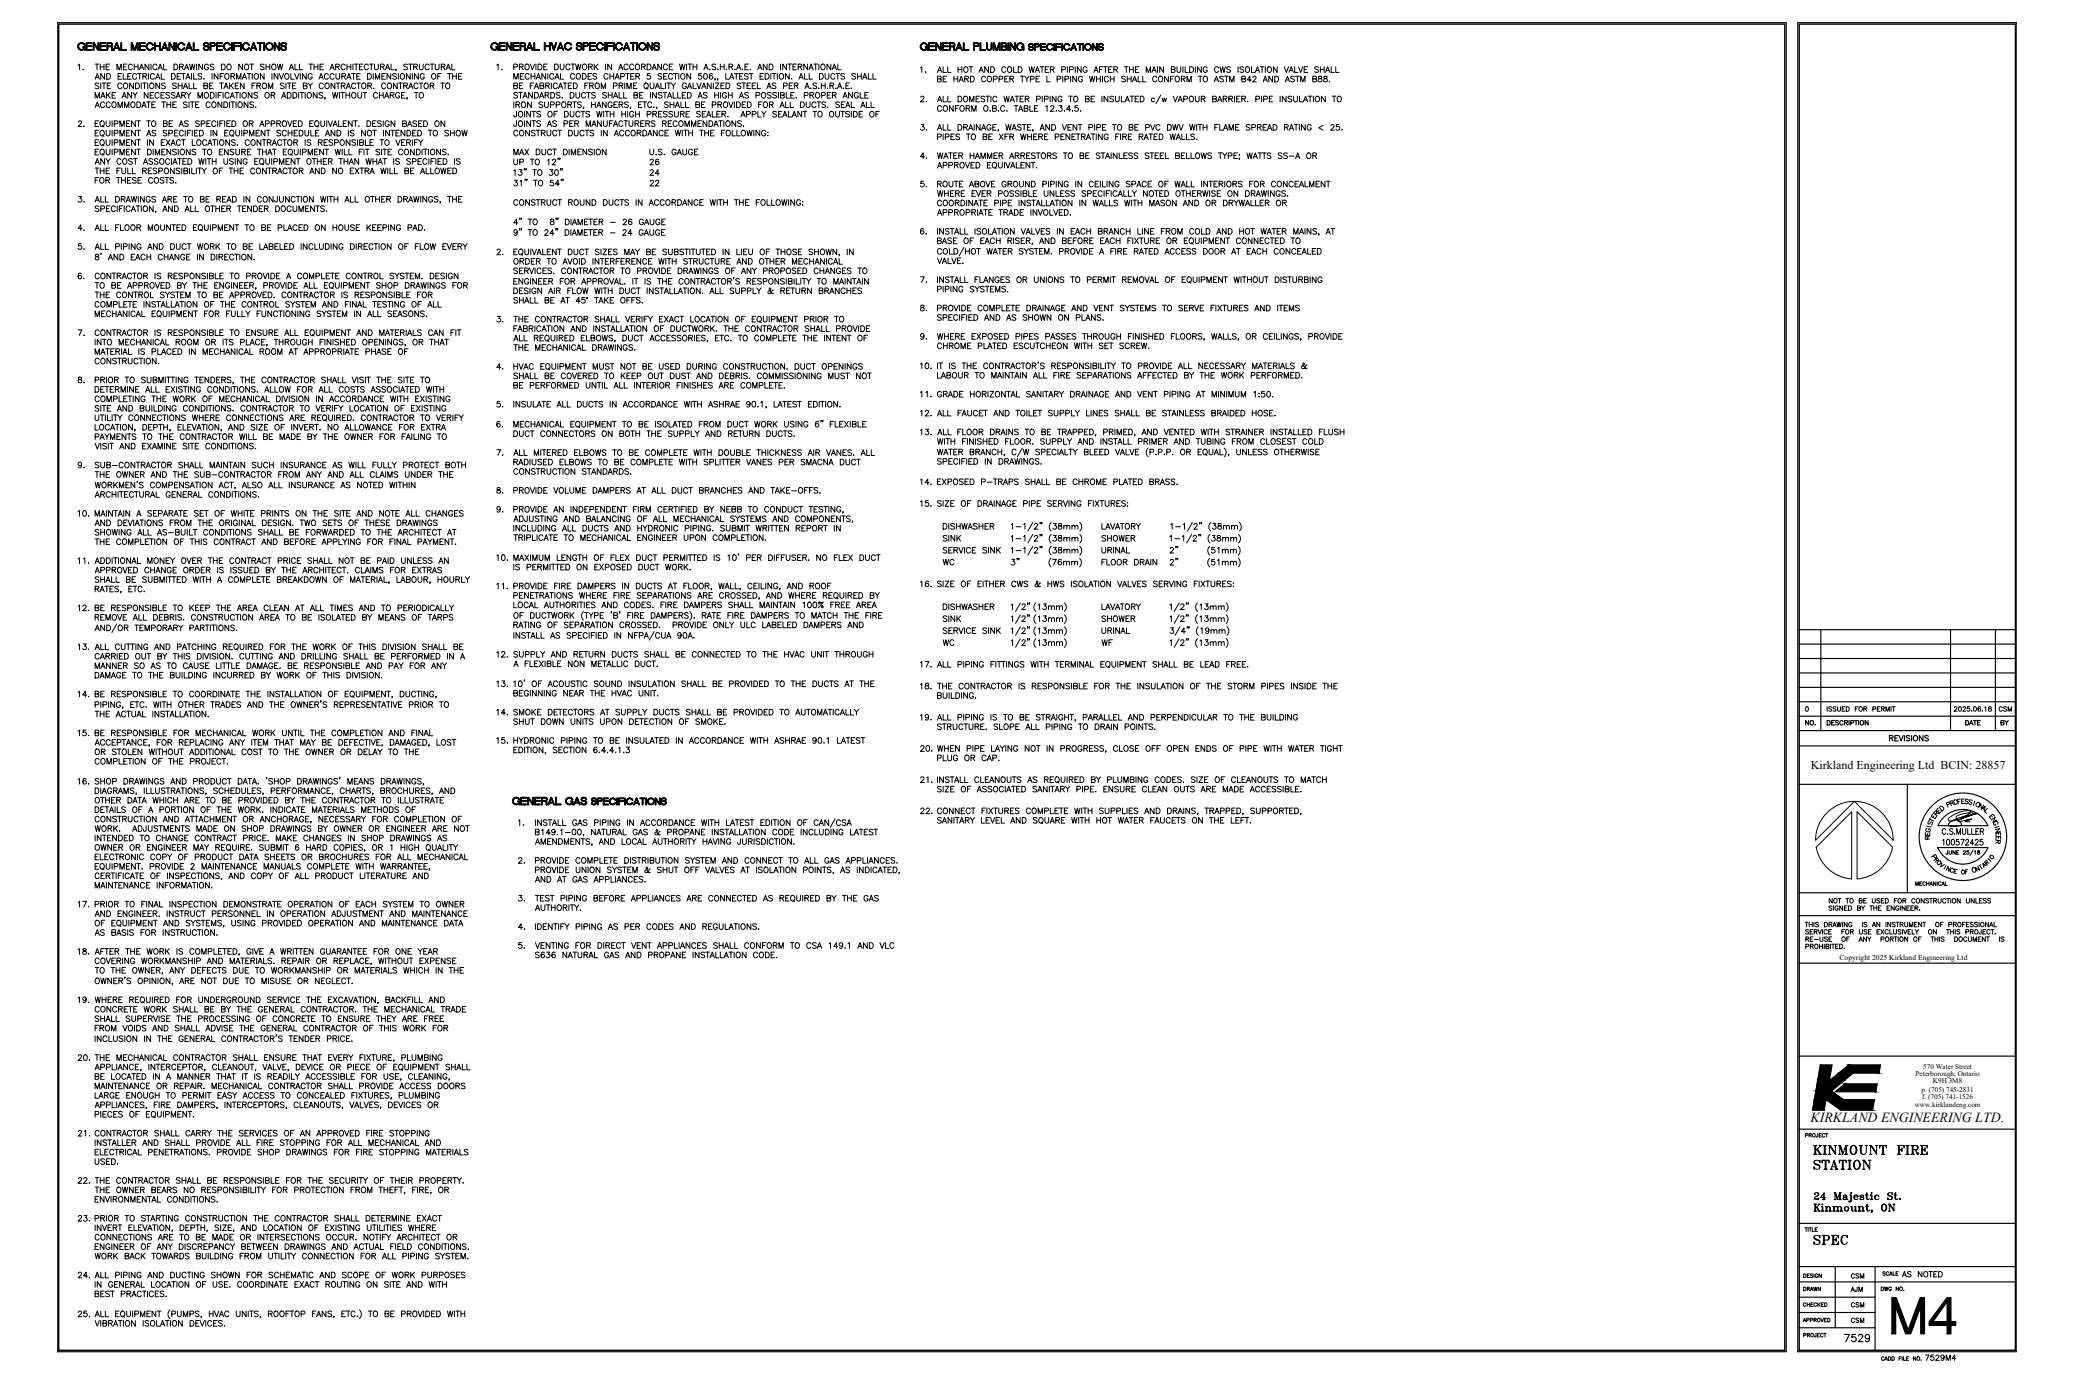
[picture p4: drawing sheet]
<svg xmlns="http://www.w3.org/2000/svg" width="914mm" height="610mm" viewBox="0 0 914 610" stroke-linecap="round" stroke-linejoin="round" font-family="sans-serif">
<defs><g id="words">
<text font-size="22.5" x="833.3" y="589.1">M4</text>
<g font-size="7.5">
<text x="798.7" y="510.1">KINMOUNT FIRE</text>
<text x="799" y="516.5">STATION</text>
<text x="798.7" y="549.6">SPEC</text>
</g>
<text font-size="7.1" x="798.7" y="535.5">Kinmount, ON</text>
<text font-size="6.6" x="812.4" y="592.7">7529</text>
<text font-size="6.1" x="798.3" y="494.7">KIRKLAND ENGINEERING LTD.</text>
<g font-size="5.7">
<text x="855.5" y="373.6">100572425</text>
<text x="837.8" y="564.1">AS NOTED</text>
<text x="848.1" y="600.8">7529M4</text>
</g>
<g font-size="5.3">
<text x="832.2" y="327.7">REVISIONS</text>
<text x="798.4" y="338.8">Kirkland Engineering Ltd BCIN: 28857</text>
<text x="854.1" y="358.8">D</text>
<text x="871.4" y="357.7">N</text>
<text x="876.3" y="362.3">E</text>
<text x="869.9" y="385.2">N</text>
<text x="805.7" y="399.3">NOT TO BE USED FOR CONSTRUCTION UNLESS</text>
<text x="795.2" y="413.1">SERVICE FOR USE EXCLUSIVELY ON THIS PROJECT.</text>
<text x="815.3" y="564.8">CSM</text>
<text x="815.3" y="577.5">CSM</text>
<text x="815.3" y="584.2">CSM</text>
</g>
<g font-size="4.9">
<text x="804.7" y="314.7">ISSUED FOR PERMIT</text>
<text x="860.8" y="314.7">2025.06.18</text>
<text x="880.5" y="314.7">CSM</text>
<text x="795.2" y="320.7">NO.</text>
<text x="804.7" y="320.7">DESCRIPTION</text>
<text x="865.7" y="320.7">DATE</text>
<text x="881.2" y="320.7">BY</text>
<text x="860.4" y="355.6">O</text>
<text x="878.1" y="365.1">G</text>
<text x="853" y="382.4">O</text>
<text x="874.2" y="382.4">R</text>
<text x="876.3" y="379.9">O</text>
<text x="794.8" y="409.6">THIS DRAWING IS AN INSTRUMENT OF PROFESSIONAL</text>
<text x="829.4" y="563.4">SCALE</text>
<text x="815.3" y="570.4">AJM</text>
<text x="794.1" y="577.1">CHECKED</text>
</g>
<g font-size="4.4">
<text x="849.5" y="363">T</text>
<text x="850.5" y="379.2">P</text>
<text x="795.2" y="502.4">PROJECT</text>
<text x="794.5" y="570.1">DRAWN</text>
<text x="828.7" y="570.1">DWG NO.</text>
<text x="794.1" y="583.8">APPROVED</text>
</g>
<g font-size="4">
<text x="848.1" y="369.4">E</text>
<text x="879.1" y="371.1">E</text>
</g>
<text font-size="3.5" x="878.4" y="366.2">I</text>
<text font-size="3.3" x="811" y="423.2">Copyright 2025 Kirkland Engineering Ltd</text>
<g font-size="3.2">
<text x="848" y="471.3">570 Water Street</text>
<text x="844.5" y="474.2">Peterborough, Ontario</text>
<text x="852.2" y="477.3">K9H 3M8</text>
<text x="847.2" y="481.5">p. (705) 745-2831</text>
<text x="847.5" y="484.6">f. (705) 741-1526</text>
<text x="844.2" y="487.8">www.kirklandeng.com</text>
</g>
<text font-size="3.1" x="848.4" y="365.8">I</text>
</g></defs>
<!-- layer: 0 -->
<g fill="none" stroke="#000" stroke-width=".51">
<path d="M25.2 10h762.3v585.8h-762.3zM792.6 10h96.6v585.8h-96.6zM793.2 277.6h95.4M802.8 277.6v44.4M860 277.6v44.4M879.8 277.6v44.4M793.2 296.6h95.4M793.2 290.3h95.4M793.2 283.9h95.4M793.2 315.7h95.4M793.2 309.3h95.4M793.2 303h95.4"/>
<path d="M793.2 322h95.4M793.2 328.8h95.4M793.2 345.7h95.4M840.9 345.7v47.8M793.2 393.5h95.4M793.2 403.6h95.4M793.2 424.5h95.4M793.2 465.5h95.4M793.2 497.7h95.4M793.2 539.2h95.4M793.2 558.3h95.4M809.1 558.3v27"/>
<path d="M826.7 558.3v36.9M793.2 565h95.4M793.2 578.5h33.5M793.2 571.8h33.5M793.2 585.3h33.5"/>
</g>
<!-- layer: E-TEXT -->
<g fill="none" stroke="#000" stroke-width=".44">
<path d="M37.2 19.9a1.3 1.3 0 0 0-2-.6 1.3 1.3 0 0 0-.1 2 1.3 1.3 0 0 0 2-.5h-.6v-.3h1v1.7l-.3-.6M37.2 19.9h.3M37.2 19.9a1.39 1.39 0 0 0-2-.5 1.39 1.39 0 0 0-.1 2.1 1.39 1.39 0 0 0 2.1-.3M37.3 19.9a1.46 1.46 0 0 0-2.2-.6 1.46 1.46 0 0 0-.1 2.3 1.46 1.46 0 0 0 2.2-.3 1.5 1.5 0 0 1-2.3 .2 1.5 1.5 0 0 1 .3-2.4 1.5 1.5 0 0 1 2.2 .8 1.56 1.56 0 0 0-2.3-.7 1.56 1.56 0 0 0-.3 2.3 1.56 1.56 0 0 0 2.4-.1M37.5 19.9a1.62 1.62 0 0 0-2.4-.8 1.62 1.62 0 0 0-.4 2.4 1.62 1.62 0 0 0 2.5 0M37.5 19.9a1.66 1.66 0 0 0-2.4-.9 1.66 1.66 0 0 0-.4 2.5 1.66 1.66 0 0 0 2.5 .1M38 18.8h2.5v.4h-2.2v1h2.2v.3h-2.2v1.3h2.2v.3h-2.5zM38 18.9h2.5v.2h-2.3v1.2h2.3v.2h-2.3v1.4h2.3v.2h-2.5zM38.1 18.9h2.3l-2.2 .1v1.3h2.2l-2.2 .1v1.5l2.2 .1h-2.3zM40.4 19h-2.3v3h2.3M41.1 18.8h.4l1.7 2.8v-2.8h.3v3.3h-.4l-1.7-2.7v2.7h-.3zM41.1 18.9h.3l1.9 2.9 .2-2.9v3.2h-.3l-1.8-2.9-.3 2.9z"/>
<path d="M41.2 18.9l2.1 3.1 .1-3.1v3.1l-2.1-3.1-.1 3.1zM41.3 18.9v3.1M43.4 19v3M44.1 18.8h2.6v.4h-2.3v1h2.3v.3h-2.3v1.3h2.3v.3h-2.6zM44.2 18.9h2.4v.2h-2.2v1.2h2.2v.2h-2.2v1.4h2.2v.2h-2.4zM44.2 18.9h2.3l-2.2 .1v1.3h2.2l-2.2 .1v1.5l2.2 .1h-2.3zM46.5 19h-2.2v3h2.2M48.7 18.8a1.04 1.04 0 0 1 .9 .7 1.04 1.04 0 0 1-.2 1.1l.1 .3M48.7 18.9a.84 .84 0 0 1 .8 .6 .84 .84 0 0 1-.3 .9l.2 .5M48.7 18.9a.77 .77 0 0 1 .8 .6 .77 .77 0 0 1-.5 .9l.4 .5M48.7 19a.73 .73 0 0 1 .8 .7 .73 .73 0 0 1-.8 .7 .7 .7 0 0 0 .7-.7 .7 .7 0 0 0-.7-.7M48.7 19.1a.6 .6 0 0 1 .6 .6 .6 .6 0 0 1-.6 .6"/>
<path d="M48.7 18.8h-1.5v3.3h.3v-1.5h1.3l.3 .3M48.7 18.9h-1.5v3.2M48.7 18.9h-1.4v3.1M48.7 19h-1.3v3M48.7 19h-1.3v1.4h1.4l.5 .5M48.7 19.1h-1.2v1.2M51.3 18.8l1.6 3.3h-.4l-.3-.8h-1.5l-.4 .8h-.3zM51.3 18.9l-1.2 3.1h.2M51.3 18.9l1.4 3.1M51.3 18.9h.2M51.3 19h.2M51.3 19.1h.2"/>
<path d="M51.3 19.2h.2M51.4 19.2l.7 1.8h-1.3zM53.3 18.8h.3v3h2.2v.3h-2.5zM53.4 18.9h.2v3h2.1v.2h-2.3zM53.4 18.9l.1 3 2.1 .1h-2.2zM53.5 19v3h2.1M57.9 18.8h.4l1.1 3 1.1-3h.4v3.3h-.4v-2.5l-.9 2.5h-.5l-.9-2.5v2.5h-.3zM58 18.9v3.1l.1-2.9 1.1 3h.3l1.1-3 .1 2.9v-3.1M58.1 18.9l1.3 3.1 1.2-3.1-1.2 3.1zM61.4 18.8h2.6v.4h-2.2v1h2.2v.3h-2.2v1.3h2.2v.3h-2.6zM61.5 18.9h2.4v.2h-2.2v1.2h2.2v.2h-2.2v1.4h2.2v.2h-2.4zM61.5 18.9h2.4l-2.3 .1v1.3h2.3l-2.3 .1v1.5l2.3 .1h-2.4z"/>
<path d="M63.8 19h-2.2v3h2.2M67.6 19.8h-.4a1.32 1.32 0 0 0-1.5-.6 1.32 1.32 0 0 0-1 1.3M68.1 18.8h.3v1.4h2v-1.4h.4v3.3h-.4v-1.6h-2v1.6h-.3zM68.1 18.9h.3v1.4h2.1l.2-1.4v3.2l-.2-1.6h-2.1v1.6h-.3zM68.2 18.9l.1 1.4h2.2l.1-1.4v3.1l-.1-1.6h-2.2l-.1 1.6zM68.3 19v3M70.6 19v3M72.5 18.8l1.6 3.3h-.4l-.3-.8h-1.5l-.4 .8h-.3zM72.5 18.9l-1 3.1M72.5 18.9l1.5 3.1-.6-.8M72.5 18.9h.2M72.5 19h.2"/>
<path d="M72.5 19.1h.2M72.5 19.2h.2M72.6 19.2l.7 1.8h-1.3zM74.5 18.8h.4l1.7 2.8v-2.8h.4v3.3h-.4l-1.7-2.7v2.7h-.4zM74.6 18.9h.3l1.8 2.9 .2-2.9v3.2h-.3l-1.8-2.9-.2 2.9zM74.6 18.9l2.2 3.1 .1-3.1v3.1l-2.1-3.1-.2 3.1zM74.7 18.9v3.1M76.8 19v3M77.5 18.8h.4v3.3h-.4zM77.6 18.9l.2 3.2zM77.6 18.9l.1 3.1zM77.7 19v3"/>
<path d="M81.5 19.8h-.4a1.32 1.32 0 0 0-1.5-.6 1.32 1.32 0 0 0-1 1.3M83.2 18.8l1.6 3.3h-.4l-.3-.8h-1.6l-.3 .8h-.3zM83.2 18.9l-1 3.1M83.2 18.9l1.4 3.1M83.2 18.9h.2M83.2 19h.2M83.2 19.1h.2M83.2 19.2h.2M83.3 19.2l.7 1.8h-1.4zM85.2 18.8h.3v3h2.2v.3h-2.5zM85.3 18.9l.2 3h2.1v.2h-2.3zM85.3 18.9l.1 3 2.1 .1h-2.2z"/>
<path d="M85.4 19v3h2.1M90.6 18.8a.88 .88 0 0 0-.9 .9 .88 .88 0 0 0 .9 .9h.6a.6 .6 0 0 1 .6 .6 .6 .6 0 0 1-.6 .6M90.6 19.1a.6 .6 0 0 0-.6 .6 .6 .6 0 0 0 .6 .6M90.6 18.9a.84 .84 0 0 0-.9 .8 .84 .84 0 0 0 .9 .8M90.6 19a.67 .67 0 0 0-.7 .7 .67 .67 0 0 0 .7 .7M90.6 18.9a.77 .77 0 0 0-.8 .8 .77 .77 0 0 0 .8 .8M90.6 19a.73 .73 0 0 0-.7 .7 .73 .73 0 0 0 .7 .7M90.6 18.8h.6M90.6 18.9h.6M90.6 19h.6M91.2 18.8l.8 .6 .1 .5-.3-.2M91.2 19.1l.6 .6"/>
<path d="M91.2 18.9l.6 .2 .3 .6M91.2 19l.7 .7M91.2 18.9l.6 .2 .2 .6M91.2 19l.8 .7M91.8 19.7l-.3-.5h-1.2l-.2 .8 .5 .3M91.9 19.7h.1M94.2 19a.64 .64 0 0 1 .6 .6 .64 .64 0 0 1-.6 .6 .58 .58 0 0 0 .6-.5 .58 .58 0 0 0-.6-.6l.5 .2-.2 .8h-.3l.4-.2v-.5l-.4-.3M94.2 19.2h-1.2v1M95.5 18.8h2.5v.4h-2.2v1h2.2v.3h-2.2v1.3h2.2v.3h-2.5zM95.5 18.9h2.5v.2h-2.2v1.2h2.2v.2h-2.2v1.4h2.2v.2h-2.5zM95.6 18.9h2.3l-2.2 .1v1.3h2.2l-2.2 .1v1.5l2.2 .1h-2.3zM97.9 19h-2.2v3h2.2"/>
<path d="M101.7 19.8h-.4a1.32 1.32 0 0 0-1.5-.6 1.32 1.32 0 0 0-1 1.3M102.2 18.8h.3v3.3h-.3zM102.2 18.9h.2v3.2h-.2zM102.3 18.9l.1 3.1zM102.3 19v3M103 18.8h2.6v.4h-2.2v1h2.2v.3h-2.2v1.6h-.4zM103.1 18.9h2.4v.2h-2.2v1.2h2.2v.2h-2.2v1.6h-.2zM103.1 18.9h2.4l-2.2 .1v1.3h2.2l-2.2 .1v1.6zM105.4 19h-2.2v3M106 18.8h.4v3.3h-.4zM106.1 18.9l.2 3.2zM106.2 18.9l.1 3.1z"/>
<path d="M106.2 19v3M109.8 19.8a1.49 1.49 0 0 0-2.3-.5 1.49 1.49 0 0 0 0 2.3 1.49 1.49 0 0 0 2.3-.5M109.9 19.8a1.56 1.56 0 0 0-2.4-.5 1.56 1.56 0 0 0 0 2.4 1.56 1.56 0 0 0 2.4-.6M111.7 18.8l1.5 3.3h-.3l-.3-.8h-1.6l-.3 .8h-.3zM111.7 18.9l-1.2 3.1h.2M111.7 18.9l1.4 3.1-.5-.8M111.7 18.9h.2M111.7 19h.2M111.7 19.1h.2M111.7 19.2h.2M111.8 19.2l.7 1.8h-1.4zM113.5 18.8h2.5v.4h-1.1v2.9h-.3v-2.9h-1.1z"/>
<path d="M113.5 18.9h2.5v.2h-1.1v3h-.3v-3h-1.1zM113.6 18.9h2.3l-1.1 .1v3l-.1-3zM113.6 19h2.3M114.7 19v3M116.4 18.8h.3v3.3h-.3zM116.4 18.9h.2v3.2h-.2zM116.5 18.9l.1 3.1zM116.5 19v3M120.9 18.8h.4l1.7 2.8v-2.8h.4v3.3h-.4l-1.8-2.7v2.7h-.3zM121 18.9h.2l1.9 2.9v-2.9h.2v3.2h-.3l-1.8-2.9v2.9h-.2zM121 18.9l2.1 3.1 .2-3.1v3.1l-2.2-3.1-.1 3.1zM121.1 18.9v3.1"/>
<path d="M123.2 19v3M124.7 18.8a.88 .88 0 0 0-.8 .9 .88 .88 0 0 0 .8 .9h.7a.6 .6 0 0 1 .6 .6 .6 .6 0 0 1-.6 .6M124.7 19.1a.6 .6 0 0 0-.6 .6 .6 .6 0 0 0 .6 .6M124.7 18.9a.84 .84 0 0 0-.8 .8 .84 .84 0 0 0 .8 .8M124.7 19a.67 .67 0 0 0-.6 .7 .67 .67 0 0 0 .6 .7M124.7 18.9a.77 .77 0 0 0-.7 .8 .77 .77 0 0 0 .7 .8M124.7 19a.73 .73 0 0 0-.7 .7 .73 .73 0 0 0 .7 .7M124.8 18.8h.6M124.8 18.9h.6M124.8 19h.6M125.4 18.8l.8 .6 .1 .5-.3-.2M125.4 19.1l.6 .6"/>
<path d="M125.4 18.9l.6 .2 .2 .6M125.4 19l.7 .7M125.4 18.9l.5 .2 .3 .6M126 19.7l-.3-.5h-1.2l-.2 .8 .4 .3M126.1 19.7h.1M219.3 19.9a1.3 1.3 0 0 0-2-.6 1.3 1.3 0 0 0-.1 2 1.3 1.3 0 0 0 2-.5h-.6v-.3h1v1.7l-.3-.6M219.3 19.9h.3M219.3 19.9a1.39 1.39 0 0 0-2.1-.6 1.39 1.39 0 0 0 0 2.2 1.39 1.39 0 0 0 2.1-.4M219.4 19.9a1.45 1.45 0 0 0-2.2-.6 1.45 1.45 0 0 0-.1 2.2 1.45 1.45 0 0 0 2.2-.3M219.5 19.9a1.49 1.49 0 0 0-2.3-.7 1.49 1.49 0 0 0-.2 2.3 1.49 1.49 0 0 0 2.3-.2M219.5 19.9a1.56 1.56 0 0 0-2.3-.8 1.56 1.56 0 0 0-.3 2.4 1.56 1.56 0 0 0 2.4-.1M219.6 19.9a1.62 1.62 0 0 0-2.4-.8 1.62 1.62 0 0 0-.4 2.4 1.62 1.62 0 0 0 2.5 0"/>
<path d="M219.6 19.9a1.66 1.66 0 0 0-2.4-.9 1.66 1.66 0 0 0-.4 2.5 1.66 1.66 0 0 0 2.5 .1M220.1 18.8h2.5v.3h-2.2v1.1h2.2v.3h-2.2v1.3h2.2v.3h-2.5zM220.1 18.9h2.5l-2.2 .2v1.1h2.2v.3h-2.2v1.4l2.2 .2h-2.5zM220.2 18.9h2.3l-2.2 .1v1.3h2.2l-2.2 .1v1.5l2.2 .1h-2.3zM222.5 19h-2.3v3h2.3M223.2 18.8h.4l1.7 2.8v-2.8h.3v3.3h-.3l-1.8-2.8v2.8h-.3zM223.2 18.9h.3l1.9 2.9 .2-2.9v3.2h-.3l-1.8-3v3h-.3zM223.3 18.9l2.1 3.1 .1-3.1v3.1l-2.1-3.1-.1 3.1zM223.4 18.9v3.1M225.5 19v3M226.2 18.8h2.5v.3h-2.2v1.1h2.2v.3h-2.2v1.3h2.2v.3h-2.5zM226.3 18.9h2.4l-2.2 .2v1.1h2.2v.3h-2.2v1.4l2.2 .2h-2.4z"/>
<path d="M226.3 18.9h2.3l-2.2 .1v1.3h2.2l-2.2 .1v1.5l2.2 .1h-2.3zM228.6 19h-2.2v3h2.2M230.8 19.1a.58 .58 0 0 1 .6 .5 .58 .58 0 0 1-.5 .6l.5-.5zM230.8 18.8a1.04 1.04 0 0 1 .9 .7 1.04 1.04 0 0 1-.2 1l.1 1.4M230.8 18.8a.99 .99 0 0 1 .9 .7 .99 .99 0 0 1-.3 1l.1 .4M230.8 18.9a.77 .77 0 0 1 .8 .6 .77 .77 0 0 1-.5 .9l.4 .5M230.8 19a.7 .7 0 0 1 .8 .7 .7 .7 0 0 1-.8 .7 .7 .7 0 0 0 .7-.7 .7 .7 0 0 0-.7-.7zM230.8 18.8h-1.5v3.3h.3v-1.5h1.3l.3 .3M230.8 18.9h-1.5v3.2M230.8 19h-1.3v3M230.8 19h-1.3v1.4h1.4l.5 .5M230.8 19.1h-1.2v1.2"/>
<path d="M230.9 19.1h-1.3v1.1M233.4 18.8l1.6 3.3h-.4l-.3-.8h-1.6l-.3 .8h-.3zM233.4 18.9l-1.2 3.1h.2M233.4 18.9l1.4 3.1M233.4 18.9h.2M233.4 19h.2M233.4 19.1h.2M233.4 19.2h.2M233.5 19.2l.7 1.8h-1.3zM235.4 18.8h.3v3h2.1v.3h-2.4zM235.5 18.9h.2v3l2.1 .2h-2.3zM235.5 18.9l.1 3 2.1 .1h-2.2z"/>
<path d="M235.6 19v3h2.1M240 18.8h.3v1.4h2v-1.4h.3v3.3h-.3v-1.6h-2v1.6h-.3zM240 18.9l.2 1.3h2.2l.2-1.3v3.2l-.2-1.6h-2.2l-.2 1.6zM240.1 18.9l.1 1.4h2.2l.1-1.4v3.1l-.1-1.6h-2.2l-.1 1.6zM240.1 19v3M242.5 19v3M243 18.8h.3l.9 2.7 .9-2.7h.3l-1.1 3.3zM243.1 18.9l1.1 2.7 1.1-2.7-1.1 3.2zM243.1 19h.2M243.2 19l1 2.7 1-2.7-1 3zM243.2 19.1l1 2.8 .9-2.8M243.3 18.9h-.3l1.1 3.2"/>
<path d="M245.1 18.9h.2l-1 3.2M245.1 19h.1M247 18.8l1.5 3.3h-.3l-.3-.8h-1.6l-.3 .8h-.4zM247 18.9l-1 3.1M247 18.9l1.4 3.1M247 18.9h.2M247 19h.2M247 19.1h.2M247 19.2h.2M247.1 19.2l.6 1.8h-1.3zM251.7 19.8a1.39 1.39 0 0 0-1.5-.7 1.39 1.39 0 0 0-1.1 1.4M255 19.1l-.6 .6 .6 .5"/>
<path d="M255 18.8a.88 .88 0 0 0-.9 .9 .88 .88 0 0 0 .9 .9M255 19.1a.6 .6 0 0 0-.6 .6 .6 .6 0 0 0 .6 .6M255 19a.67 .67 0 0 0-.7 .7 .67 .67 0 0 0 .7 .6M255 18.9a.77 .77 0 0 0-.8 .8 .77 .77 0 0 0 .8 .7M255 18.9a.73 .73 0 0 0-.7 .8 .73 .73 0 0 0 .7 .7M255 18.9l.9 .2 .4 .6M255 18.8h.7M255 19h.7M255 19.1h.7M255.7 19.1l.5 .6zM255.7 18.8l.6 .3 .3 .6M255.7 18.9l.6 .2 .2 .6z"/>
<path d="M256.3 19.7h.3M258.6 19a.64 .64 0 0 1 .7 .6 .64 .64 0 0 1-.7 .6 .58 .58 0 0 0 .6-.5 .58 .58 0 0 0-.6-.6l.5 .2-.2 .8h-.3l.5-.2v-.5l-.5-.3M258.6 19.1h-1.2v1M259.9 18.8h2.6v.3h-2.3v1.1h2.3v.3h-2.3v1.3h2.3v.3h-2.6zM260 18.9h2.4l-2.2 .2v1.1h2.2v.3h-2.2v1.4l2.2 .2h-2.4zM260 18.9h2.4l-2.3 .1v1.3h2.3l-2.3 .1v1.5l2.3 .1h-2.4zM262.3 19h-2.2v3h2.2M265.7 19.8h.4M265.7 19.8a1.32 1.32 0 0 0-1.5-.6 1.32 1.32 0 0 0-1 1.3M265.8 19.8a1.39 1.39 0 0 0-1.6-.7 1.39 1.39 0 0 0-1 1.4M265.9 19.8a1.45 1.45 0 0 0-1.7-.8 1.45 1.45 0 0 0-1.1 1.5M266.1 19.8a1.62 1.62 0 0 0-1.9-.9 1.62 1.62 0 0 0-1.2 1.6"/>
<path d="M266.1 19.8a1.66 1.66 0 0 0-2.5-.7 1.66 1.66 0 0 0 0 2.7 1.66 1.66 0 0 0 2.5-.7M266.6 18.8h.3v3.3h-.3zM266.6 18.9l.2 3.2zM266.7 18.9l.1 3.1zM266.7 19v3M267.5 18.8h2.5v.3h-2.2v1.1h2.2v.3h-2.2v1.6h-.3zM267.5 18.9h2.5l-2.3 .2v1.1h2.3v.3h-2.3v1.6zM267.6 18.9h2.3l-2.2 .1v1.3h2.2l-2.2 .1v1.6zM269.9 19h-2.3v3M270.5 18.8h.3v3.3h-.3zM270.5 18.9h.2v3.2h-.2zM270.6 18.9l.1 3.1z"/>
<path d="M270.6 19v3M274.1 19.8a1.39 1.39 0 0 0-1.5-.7 1.39 1.39 0 0 0-1.1 1.4M276.1 18.8l1.6 3.3h-.4l-.3-.8h-1.5l-.4 .8h-.3zM276.1 18.9l-1 3.1M276.1 18.9l1.5 3.1-.6-.8M276.1 18.9h.3M276.1 19h.3M276.1 19.1h.3M276.1 19.2h.3M276.2 19.2l.7 1.8h-1.3zM277.9 18.8h2.6v.3h-1.1v3h-.4v-3h-1.1zM278 18.9h2.4l-1.1 .2v3l-.2-3z"/>
<path d="M278 18.9h2.4l-1.2 .1v3l-.1-3zM278.1 19h2.2M279.2 19v3M280.8 18.8h.3v3.3h-.3zM280.9 18.9l.2 3.2zM280.9 18.9l.1 3.1zM281 19v3M285.3 18.8h.5l1.7 2.8v-2.8h.3v3.3h-.4l-1.7-2.8v2.8h-.4zM285.4 18.9h.3l1.8 2.9 .2-2.9v3.2h-.2l-1.9-3-.2 3zM285.5 18.9l2.1 3.1 .1-3.1v3.1l-2.1-3.1-.1 3.1zM285.5 18.9v3.1M287.6 19v3"/>
<path d="M289.2 19.1l-.6 .6 .6 .5M289.2 18.8a.88 .88 0 0 0-.9 .9 .88 .88 0 0 0 .9 .9M289.2 19.1a.6 .6 0 0 0-.6 .6 .6 .6 0 0 0 .6 .6M289.2 18.9a.77 .77 0 0 0-.8 .8 .77 .77 0 0 0 .8 .7M289.2 18.8h.7M289.2 19h.7M289.2 19.1h.7M289.8 19.1l.6 .6zM289.8 18.8l.7 .3 .2 .6M289.8 18.9l.6 .2 .3 .6zM290.5 19.7l-.6-.8-.7 .1a.67 .67 0 0 0-.7 .7 .67 .67 0 0 0 .7 .6l.7 .1M290.5 19.7h.2"/>
<path d="M408.7 20a1.39 1.39 0 0 0-2.1-.6 1.39 1.39 0 0 0-.1 2.2 1.39 1.39 0 0 0 2.1-.4M408.7 20a1.45 1.45 0 0 0-2.1-.7 1.45 1.45 0 0 0-.2 2.3 1.45 1.45 0 0 0 2.2-.3M408.7 20a1.51 1.51 0 0 0-2.2-.7 1.51 1.51 0 0 0-.2 2.4 1.51 1.51 0 0 0 2.3-.3 1.56 1.56 0 0 1-2.4 .2 1.56 1.56 0 0 1 .3-2.4 1.56 1.56 0 0 1 2.3 .8M408.9 20a1.62 1.62 0 0 0-2.4-.9 1.62 1.62 0 0 0-.4 2.5 1.62 1.62 0 0 0 2.5-.1M408.9 20a1.66 1.66 0 0 0-2.4-.9 1.66 1.66 0 0 0-.4 2.5 1.66 1.66 0 0 0 2.5 .1l.3 .5v-1.6h-1v.3h.7v.3M408.9 20h-.3a1.32 1.32 0 0 0-2-.5 1.32 1.32 0 0 0-.1 2 1.32 1.32 0 0 0 2.1-.4M409.4 18.9h2.5v.3h-2.2v1.1h2.2v.3h-2.2v1.3h2.2v.3h-2.5zM409.4 18.9h2.5l-2.2 .2v1.2h2.2v.2h-2.2v1.4h2.2v.2h-2.5zM409.5 19h2.3l-2.2 .1v1.3h2.2l-2.2 .1v1.5l2.2 .1h-2.3zM411.8 19h-2.2v3h2.2M412.5 18.9h.4l1.7 2.7v-2.7h.3v3.3h-.4l-1.7-2.8v2.8h-.3zM412.5 18.9h.3l1.9 3v-3h.2v3.2h-.3l-1.8-2.9v2.9h-.3z"/>
<path d="M412.6 19l2.1 3.1 .1-3.1v3.1l-2.1-3.1-.1 3.1zM412.7 19v3M414.8 19v3.1M415.5 18.9h2.5v.3h-2.2v1.1h2.2v.3h-2.2v1.3h2.2v.3h-2.5zM415.5 18.9h2.5l-2.2 .2v1.2h2.2v.2h-2.2v1.4h2.2v.2h-2.5zM415.6 19h2.3l-2.2 .1v1.3h2.2l-2.2 .1v1.5l2.2 .1h-2.3zM417.9 19h-2.3v3M418.9 19.2l1.5 .1 .2 .7-1.7 .3zM420.1 19a.77 .77 0 0 1 .8 .6 .77 .77 0 0 1-.5 .9M420.1 19a.73 .73 0 0 1 .8 .7 .73 .73 0 0 1-.8 .8M420.1 19.1a.67 .67 0 0 1 .7 .6 .67 .67 0 0 1-.7 .7M420.1 19.1a.6 .6 0 0 1 .7 .6 .6 .6 0 0 1-.7 .6"/>
<path d="M420.2 18.9h-1.5v3.2M420.2 19h-1.5v3.1M420.2 19h-1.4v3M420.2 19.1h-1.4v1.3M420.2 19.1h-1.3v1.3M422.7 18.9l1.6 3.3h-.4l-.3-.8h-1.6l-.3 .8h-.3zM422.7 19l-1 3.1M422.7 19l1.5 3.1M422.7 18.9h.2M422.7 19h.2M422.7 19.1h.2M422.7 19.2h.2"/>
<path d="M422.8 19.2l.7 1.9h-1.4zM424.7 18.9h.3v3h2.2v.3h-2.5zM424.8 18.9l.2 3h2.1v.2h-2.3zM424.8 19l.1 3 2.1 .1h-2.2zM424.9 19v3h2.1M429.6 19.2h1.5l.1 .7-1.6 .3zM430.8 19.1l.6 .6-.6 .5M430.8 19.1a.6 .6 0 0 1 .6 .6 .6 .6 0 0 1-.6 .6M430.8 18.9a.73 .73 0 0 1 .7 .8 .73 .73 0 0 1-.7 .7M430.8 19.1h-1.3v1.2M430.8 18.9h-1.5v3.2M430.8 19h-1.4v3.1"/>
<path d="M430.8 19h-1.4v3M432.1 18.9h.3v3h2.2v.3h-2.5zM432.2 18.9l.2 3h2.1v.2h-2.3zM432.2 19l.1 3 2.1 .1h-2.2zM432.3 19v3h2.1M435 18.9h.3v2.1M435.1 19l.1 2zM437.2 19v2M437.9 18.9h.4l1.1 3 1.1-3h.4v3.3h-.4v-2.6l-.9 2.6h-.5l-.9-2.6v2.6h-.3zM438 19v3.1l.1-3 1.1 3h.3l1.1-3 .2 3v-3.1M438.2 19l1.2 3.1 1.2-3.1-1.2 3.1zM443 18.9a.88 .88 0 0 1 .9 .6 .88 .88 0 0 1-.4 .9 .9 .9 0 0 1 .4 1.1 .9 .9 0 0 1-.9 .6 .88 .88 0 0 0 .9-.6 .88 .88 0 0 0-.5-1 .87 .87 0 0 0 .4-1 .87 .87 0 0 0-.8-.6z"/>
<path d="M443 19.1a.64 .64 0 0 1 .7 .6 .64 .64 0 0 1-.7 .6 .58 .58 0 0 0 .6-.5 .58 .58 0 0 0-.6-.6l.6 .5-.6 .6M443 19a.77 .77 0 0 1 .8 .6 .77 .77 0 0 1-.5 .9 .84 .84 0 0 1 .6 .9 .84 .84 0 0 1-.9 .7 .8 .8 0 0 0 .8-.8 .8 .8 0 0 0-.8-.8 .75 .75 0 0 0 .8-.8 .75 .75 0 0 0-.8-.7zM443 18.9h-1.6v3.3M444.4 18.9h.4v3.3h-.4zM444.5 18.9l.2 3.2zM444.5 19l.1 3.1zM444.6 19v3M445.3 18.9h.4l1.7 2.8v-2.8h.4v3.3h-.4l-1.8-2.8v2.8h-.3zM445.4 18.9h.2l1.9 3 .2-3v3.2h-.3l-1.8-2.9-.2 2.9zM445.4 19l2.1 3.1 .1-3.1v3.1l-2.1-3.1-.1 3.1zM445.5 19v3M447.6 19v3.1"/>
<path d="M451.1 20a1.32 1.32 0 0 0-2-.5 1.32 1.32 0 0 0-.1 2 1.32 1.32 0 0 0 2-.4M451.2 20a1.45 1.45 0 0 0-2.2-.6 1.45 1.45 0 0 0-.1 2.2 1.45 1.45 0 0 0 2.2-.3M451.2 20a1.49 1.49 0 0 0-2.2-.7 1.49 1.49 0 0 0-.2 2.3 1.49 1.49 0 0 0 2.3-.2M451.3 20a1.56 1.56 0 0 0-2.3-.8 1.56 1.56 0 0 0-.3 2.4 1.56 1.56 0 0 0 2.4-.2M451.4 20h-.3a1.39 1.39 0 0 0-2.1-.6 1.39 1.39 0 0 0 0 2.2 1.39 1.39 0 0 0 2.1-.4M454.3 19.5l-.6 .5 .6 .5M454.3 19.4a.6 .6 0 0 0-.6 .6 .6 .6 0 0 0 .6 .6h.6M454.3 19.3h.6M454.9 19.5l.5 .5M454.9 19.2l.7 .8M454.9 19.4l.6 .6M454.9 19.3l.7 .7"/>
<path d="M454.9 19.3l.6 .7M454.9 19.2h-.6a.75 .75 0 0 0-.8 .8 .75 .75 0 0 0 .8 .7h.6M455.7 20a1.02 1.02 0 0 0-1.3-.8 1.02 1.02 0 0 0-.7 1.4l1.6 .5v.5l-.4 .3M456.1 19.2h1.4a.76 .76 0 0 1 .8 .7 .76 .76 0 0 1-.8 .8h-1.1v1.5h-.3zM456.4 19.5h1.4l.1 .7-1.5 .2zM457.5 19.4l.5 .5-.5 .5M457.5 19.4l.6 .5-.6 .6M457.5 19.2a.71 .71 0 0 1 .7 .7 .71 .71 0 0 1-.7 .7M457.5 19.3a.65 .65 0 0 1 .7 .6 .65 .65 0 0 1-.7 .7M457.5 19.3a.6 .6 0 0 1 .6 .6 .6 .6 0 0 1-.6 .6M457.5 19.5h-1.1v.9M457.5 19.4h-1.2v1.1l1.2 .1"/>
<path d="M457.5 19.2h-1.3v2.9l.2-1.5h1.1M457.5 19.3h-1.3v2.8l.1-1.5h1.2M457.5 19.3h-1.2v2.7M458.7 19.2h2.3v.3h-2v.9h2v.3h-2v1.2h2v.3h-2.3zM458.7 19.2h2.2l-2 .3v1h2l-2 .2v1.2l2 .2h-2.2zM458.8 19.3h2.1l-2 .1v1.2h2h-2v1.4l2 .1h-2.1zM460.8 19.3h-2v2.7h2M464.7 19.2h.3v3h-.3zM464.7 19.2l.2 2.9zM464.8 19.3l.1 2.8zM464.8 19.3v2.7M465.5 19.2h2.3v.3h-2v.9h2v.3h-2v1.5h-.3z"/>
<path d="M465.5 19.2h2.2l-2 .3v1h2l-2 .2v1.4zM465.6 19.3h2.1l-2 .1v1.2h2h-2v1.5zM467.6 19.3h-2v2.7M468.2 19.2h.3v3h-.3zM468.2 19.2l.2 2.9zM468.3 19.3l.1 2.8zM468.3 19.3v2.7M469.4 19.7l1.1-.4 1.2 .8a1.39 1.39 0 0 0-1.6-.7 1.39 1.39 0 0 0-1.1 1.3zM469.5 19.8l.9-.4 1.1 .7a1.29 1.29 0 0 0-1.4-.6 1.29 1.29 0 0 0-1 1.2zM473.3 19.2l1.4 3h-.3l-.3-.8h-1.4l-.3 .8h-.3zM473.3 19.3l-.9 2.8M473.3 19.3l1.3 2.8-.5-.8"/>
<path d="M473.3 19.2h.2M473.3 19.5h.2M473.3 19.3h.2M473.4 19.5l.6 1.7h-1.2zM474.9 19.2h2.3v.3h-1v2.7h-.3v-2.7h-1zM474.9 19.2h2.2l-1 .3v2.6l-.2-2.6zM475 19.3h2.1l-1 .1v2.7l-.1-2.7zM475 19.3h2M476 19.3v2.7M477.5 19.2h.3v3h-.3zM477.5 19.2l.2 2.9zM477.6 19.3l.1 2.8z"/>
<path d="M477.6 19.3v2.7M481.6 19.2h.3l1.6 2.5v-2.5h.3v3h-.4l-1.5-2.5v2.5h-.3zM481.6 19.2l1.9 2.7 .2-2.7v2.9l-1.9-2.6-.2 2.6zM481.7 19.3l1.9 2.8 .1-2.8v2.8l-1.9-2.8-.1 2.8zM481.7 19.3v2.7M483.6 19.3v2.8M485 19.5l-.4 .2v.5l.4 .3h-.2l-.2-.8 .4-.2a.57 .57 0 0 0-.6 .5 .57 .57 0 0 0 .6 .6M485 19.2a.79 .79 0 0 0-.8 .8 .79 .79 0 0 0 .8 .8M485 19.2a.75 .75 0 0 0-.7 .8 .75 .75 0 0 0 .7 .7M485 19.5l.9 .1 .2 .4M485 19.2l.9 .1 .5 .7M485 19.2h.6"/>
<path d="M485 19.3h.6M485.6 19.5l.6 .5M485.6 19.2l.8 .8M485.6 19.4l.6 .6M485.6 19.3l.7 .7M34.4 28.7l.6-.4v2.5M36.6 30.6h.2zM36.6 20.6h.9v1.5l-.3-1.3zM36.7 20.6h.7v1.5l-.1-1.4zM36.7 20.7h.7v.8l-.1-.8M38.1 20.4h2.3M41.9 34.9l1-2.5 .9 2.5"/>
<path d="M41.9 28.3h1.7M42.3 34.1h1.2M42.8 28.3v2.5M43.6 37l-.6-.4-.8 .1-.2 .7 1.3 .6 .3 .7-.6 .4-1.1-.4M44.2 29.4h1.6M44.2 28.3v2.5M44.3 20.4h2.2M44.4 36.6v2.5M45 36.6h1.7M45.8 28.3v2.5M45.8 36.6v2.5M46.1 32.4v2.5l-1.7-2.5v2.5"/>
<path d="M46.8 29.4h1M47.1 32.4h.8a1.34 1.34 0 0 1 .8 1.3 1.34 1.34 0 0 1-.8 1.2h-.8zM47.3 37.8h.9M47.5 20.3v-1.1h1.3l.5 .5-.5 .6M48.3 28.3h-1.5v2.5h1.5M48.8 20.3h-1.3M48.8 20.5l.4 .4M48.8 20.5h-1.3v1.6h-.3M48.8 20.5h-1.4l-.1 1.5M48.8 36.6h-1.5v2.5h1.5M49.1 20.9l.1 1.2M49.2 20.9l.1 1"/>
<path d="M49.2 21.9l.1 .2M49.3 21.9h.1M49.3 20.9l.1 1M49.4 20.9v1M49.4 21.9l.1 .2v-.2M49.4 20.9l.1 1M49.5 21.9l-.3 .3M50 22.1h.3M50.1 22h.2M50.2 21.9h.1M50.3 21.8l1-2.6 1.2 2.6M50.7 21.3h1.5"/>
<path d="M50.7 21.1h1.5M51.6 30.8v-2.5l.9 2.5 1-2.5v2.5M52 33.6h1M52.1 21l-.6-1.7 1.1 2.6-1.3-2.9-1.1 2.9M52.2 21.2l.5 .8M52.2 21.2h-1.5l-.4 .8M52.2 21.1l-1.5-.1 .6-1.7-1.1 2.6M52.5 22h.2M52.5 22.1h.3M52.5 21.9h.1M53.6 32.4h-1.6v2.5h1.6M53.7 37.2a.93 .93 0 0 0-1-.6 .93 .93 0 0 0-.8 .9v.6a.93 .93 0 0 0 .8 1 .93 .93 0 0 0 1-.6"/>
<path d="M54.3 32.4v2.5h1.4M54.4 29.4h1M54.7 37l.2-.3a1.17 1.17 0 0 1 1.5 1.1 1.17 1.17 0 0 1-1.5 1.2l-.5-.9zM56 28.3h-1.6v2.5h1.6M56.3 33.6h1M57.9 32.4h-1.6v2.5h1.6M58 22l.1-3.1 1.1 3.1M58.4 28.9a.93 .93 0 0 0-1.1-.6 .93 .93 0 0 0-.7 .9v.6a.93 .93 0 0 0 .7 1 .93 .93 0 0 0 1.1-.6M58.8 36.6v2.5l-1.6-2.5v2.5M59.1 22.1l-1-2.7v2.7h-.2v-3.2h.3l1.2 3.1 1.1-3.1h.3v3.2h-.2v-2.7l-1 2.7M59.2 29.4h1.7M59.2 28.3v2.5"/>
<path d="M59.8 36.6h.8a1.34 1.34 0 0 1 .9 1.2 1.34 1.34 0 0 1-.9 1.3h-.8zM60.3 33a.93 .93 0 0 0-1.1-.6 .93 .93 0 0 0-.7 1v.6a.93 .93 0 0 0 .7 .9 .93 .93 0 0 0 1.1-.6M60.7 22l-.1-3.1-1.1 3.1M60.7 32.4h1.7M60.9 28.3v2.5M61.4 30.8l1-2.5 1 2.5M61.6 32.4v2.5M61.6 20.4h2.2M61.8 29.9h1.2M62.3 36.6v2.5M62.9 36.6h1.6M63 33.6l1.4-.1 .3-.6-.6-.5h-1.1v2.5"/>
<path d="M63.7 36.6v2.5M63.8 33.6l.9 1.3M64.5 20.5a1.56 1.56 0 0 0 1.2 1.5 1.56 1.56 0 0 0 1.8-.9 1.53 1.53 0 0 1-1.7 .8 1.53 1.53 0 0 1-1.2-1.4M64.5 20.5a1.56 1.56 0 0 1 1.2-1.5 1.56 1.56 0 0 1 1.8 .8 1.53 1.53 0 0 0-1.7-.8 1.53 1.53 0 0 0-1.2 1.5M64.6 20.5a1.45 1.45 0 0 0 1.1 1.4 1.45 1.45 0 0 0 1.7-.8 1.43 1.43 0 0 1-1.6 .7 1.43 1.43 0 0 1-1.1-1.3M64.6 20.5a1.45 1.45 0 0 1 1.1-1.4 1.45 1.45 0 0 1 1.7 .7 1.43 1.43 0 0 0-1.6-.7 1.43 1.43 0 0 0-1.1 1.4M64.7 20.5a1.32 1.32 0 0 0 1 1.3 1.32 1.32 0 0 0 1.5-.7h.4M65.1 36.6v2.5M65.5 32.4v2.5M65.6 28.3v2.5l-1.7-2.5v2.5M66.4 36.7a1.17 1.17 0 0 1 1.5 1.1 1.17 1.17 0 0 1-1.5 1.2l-.4-.9zM66.6 28.3v2.5"/>
<path d="M68.1 33a.91 .91 0 0 0-1-.6 .91 .91 0 0 0-.8 1v.6a.91 .91 0 0 0 .8 .9 .91 .91 0 0 0 1-.6M68.3 20.4h2.3M68.6 34.9l1-2.5 .9 2.5M68.9 34.1h1.2M69.2 28.9a.93 .93 0 0 0-1.1-.6 .93 .93 0 0 0-.7 .9v.6a.93 .93 0 0 0 .7 1 .93 .93 0 0 0 1.1-.6M69.7 30.8l.9-2.5 1 2.5M70 29.9h1.2M70.4 36.6v2.5l-1.7-2.5v2.5M71.1 32.4v2.5h1.4M71.2 22.1h.3M71.4 22h.1M71.5 21.9h.1"/>
<path d="M71.5 21.8l1.2-2.6 1.1 2.7M71.9 21.1l1.5-.1-.7-1.7 1.2 2.6-1.2-2.9-1.3 2.9M71.9 21.3h1.5M71.9 21.1h1.5M71.9 21l.7-1.7-1.2 2.6M72.2 28.3v2.5h1.4M72.9 37l-.6-.4-1.1 .4 .3 .5 1.4 .9v.3l-.6 .4-1.1-.4M73.4 21.2h-1.5l-.4 .8M73.7 22h.2M73.7 22.1h.3M75.6 32.4h.9a1.34 1.34 0 0 1 .8 1.3 1.34 1.34 0 0 1-.8 1.2h-.9zM76.7 28.3h.8a1.33 1.33 0 0 1 .9 1.2 1.33 1.33 0 0 1-.9 1.3h-.8z"/>
<path d="M77.8 37l-.6-.4-.9 .1-.1 .7 1.3 .6 .3 .7-.6 .4-1.1-.4M78.1 33.6h1M78.4 20.5a1.56 1.56 0 0 0 1.2 1.5 1.56 1.56 0 0 0 1.8-.9 1.53 1.53 0 0 1-1.7 .8 1.53 1.53 0 0 1-1.2-1.4M78.4 20.5a1.56 1.56 0 0 1 1.2-1.5 1.56 1.56 0 0 1 1.8 .8 1.53 1.53 0 0 0-1.7-.8 1.53 1.53 0 0 0-1.2 1.5M78.5 20.5a1.45 1.45 0 0 0 1.1 1.4 1.45 1.45 0 0 0 1.6-.8 1.43 1.43 0 0 1-1.5 .7 1.43 1.43 0 0 1-1.1-1.3M78.5 20.5a1.45 1.45 0 0 1 1.1-1.4 1.45 1.45 0 0 1 1.6 .7 1.43 1.43 0 0 0-1.5-.7 1.43 1.43 0 0 0-1.1 1.4M78.6 37.8h1.7M78.6 36.6v2.5M78.6 20.5a1.32 1.32 0 0 0 1 1.3 1.32 1.32 0 0 0 1.5-.7h.4M79.2 29.4l1.4-.1 .1-.8-1.5-.2v2.5M79.7 32.4h-1.6v2.5h1.6M80 32.4h1.7"/>
<path d="M80 29.4l.9 1.4M80.3 36.6v2.5M80.9 39.1l.9-2.5 1 2.5M80.9 32.4v2.5M81.2 38.2h1.2M81.3 30.8l1-2.5 .9 2.5M81.7 29.9h1.2M81.9 34.9l1-2.5 .9 2.5M81.9 22.1h.3M82 22h.2M82.3 34.1h1.2M82.5 21.3h1.6"/>
<path d="M82.5 21.1h1.6M83.4 36.6v2.5h1.4M83.6 28.3l.6 2.5 .6-2.5 .6 2.5 .6-2.5M84 21l-.6-1.7 1.1 2.6-1.3-2.9-1.1 2.9 1.1-2.6-.6 1.7 1.5 .1M84.1 21.2l.5 .8M84.1 21.2h-1.6l-.3 .8M84.4 21.8l-1.2-2.6-1.1 2.7M84.4 22h.2M84.4 22.1h.3M84.4 21.9h.1M84.4 32.4v2.5M85.4 32.4v2.5h1.4"/>
<path d="M85.4 36.6v2.5h1.4M86.7 28.3v2.5M88.9 32.8l-.6-.4-.8 .1-.1 .8 1.3 .5 .2 .8-.6 .3-1-.3M89.3 28.3v2.5l-1.7-2.5v2.5M89.7 21.2l.5 .8h1M89.7 21.2h.2M89.7 21.1l.6 .8h.9M89.9 34.7v.2zM89.9 37.8l1.4-.1 .3-.6-.6-.5h-1.1v2.5l1.5-.2 .2-.7-.6-.4M89.9 21.2l.7 .7M90 21.2l.6 .6M90.6 20.4h.6"/>
<path d="M90.6 20.3h.6M90.6 21.8h.6M90.6 20.5h.6M91.2 20.3a.94 .94 0 0 1 1 .9 .94 .94 0 0 1-1 .9l-1.3-.2-.3-.9 .4 .2M91.2 20.3a.88 .88 0 0 1 .9 .9 .88 .88 0 0 1-.9 .9M91.2 20.5a.67 .67 0 0 1 .7 .7 .67 .67 0 0 1-.7 .7M91.2 20.4a.84 .84 0 0 1 .9 .8 .84 .84 0 0 1-.9 .8M91.2 20.5a.73 .73 0 0 1 .8 .7 .73 .73 0 0 1-.8 .7M91.2 20.4a.77 .77 0 0 1 .8 .8 .77 .77 0 0 1-.8 .8M91.9 28.9a.91 .91 0 0 0-1-.6 .91 .91 0 0 0-.8 .9v.6a.89 .89 0 0 0 .9 1 .89 .89 0 0 0 .9-1h-.6M92.4 37.8h.9M93.5 32.4v2.5"/>
<path d="M93.9 36.6h-1.5v2.5h1.5M94.2 20.4a.8 .8 0 0 0 .8-.8 .8 .8 0 0 0-.8-.8 .84 .84 0 0 1 .8 .8 .84 .84 0 0 1-.8 .9M94.2 20.5h-1.2v1.6h-.4v-3.3h1.6l-1.5 .1v3.2h.2v-1.7h1.3h-1.3l-.1 1.6v-3.1h1.4l-1.4 .1v3M94.2 20.2h-1.3v-1.1h1.3l-1.3-.1v1.3h1.3M94.3 28.6l-.6-.3-1.1 .3 .3 .6 1.4 .8v.4l-.6 .4-1.1-.4M95.7 20.4h2.2M96.1 32.4v2.5l-1.7-2.5v2.5M96.8 36.6h1.7M97 33.6h1M97.6 28.3h.9a1.33 1.33 0 0 1 .8 1.2 1.33 1.33 0 0 1-.8 1.3h-.9zM97.6 36.6v2.5M98.6 20.5a1.56 1.56 0 0 0 1.2 1.5 1.56 1.56 0 0 0 1.7-.9 1.53 1.53 0 0 1-1.7 .8 1.53 1.53 0 0 1-1.2-1.4"/>
<path d="M98.6 20.5a1.56 1.56 0 0 1 1.2-1.5 1.56 1.56 0 0 1 1.7 .8 1.53 1.53 0 0 0-1.7-.8 1.53 1.53 0 0 0-1.2 1.5M98.6 32.4h-1.6v2.5M98.7 20.5a1.45 1.45 0 0 0 1.1 1.4 1.45 1.45 0 0 0 1.6-.8 1.43 1.43 0 0 1-1.6 .7 1.43 1.43 0 0 1-1.1-1.3M98.7 20.5a1.45 1.45 0 0 1 1.1-1.4 1.45 1.45 0 0 1 1.6 .7 1.43 1.43 0 0 0-1.6-.7 1.43 1.43 0 0 0-1.1 1.4M98.7 39.1l1-2.5 .9 2.5M98.8 20.5a1.32 1.32 0 0 0 1 1.3 1.32 1.32 0 0 0 1.5-.7h.4M99.1 38.2h1.2M99.5 32.5a1.17 1.17 0 0 1 1.5 1.2 1.17 1.17 0 0 1-1.5 1.1l-.4-.8zM100.3 28.6l.2-.2a1.16 1.16 0 0 1 1.5 1.1 1.16 1.16 0 0 1-1.5 1.1l-.5-.8zM101.2 36.6v2.5M101.8 33.6l1.4-.1 .2-.8-1.6-.3v2.5M101.8 37.7l1.1 1.4"/>
<path d="M102.6 33.6l.9 1.3M102.9 36.6l-1.7 1.6M103.2 20.4h2.2M103.7 37.8h1M104.3 34.9v-2.5l1 2.5 .9-2.5v2.5M105.3 36.6h-1.6v2.5h1.6M106.8 20.5a1.66 1.66 0 0 0 1.3 1.6 1.66 1.66 0 0 0 1.9-1M106.8 20.5a1.66 1.66 0 0 1 1.3-1.6 1.66 1.66 0 0 1 1.9 .9h-.4a1.34 1.34 0 0 0-1.5-.7 1.34 1.34 0 0 0-1 1.4M106.8 34.9l1-2.5 .9 2.5M106.8 20.5a1.62 1.62 0 0 0 1.3 1.6 1.62 1.62 0 0 0 1.8-1M106.9 28.3v2.5l-1.6-2.5v2.5M107.1 20.5a1.39 1.39 0 0 0 1 1.3 1.39 1.39 0 0 0 1.6-.7"/>
<path d="M107.1 20.5a1.32 1.32 0 0 0 1 1.3 1.32 1.32 0 0 0 1.5-.7M107.2 34.1h1.2M107.6 36.6v2.5l-1.6-2.5v2.5M108 28.6l.2-.2a1.16 1.16 0 0 1 1.5 1.1 1.16 1.16 0 0 1-1.5 1.1l-.4-.8zM108.9 32.4h1.7M109.6 21.1h.4M109.8 32.4v2.5M110.1 28.3h1.7M110.4 22.1h.3M110.5 22h.2M110.6 21.9h.1M110.7 21.8l1-2.6 1.2 2.6"/>
<path d="M111 28.3v2.5M111 21.1l1.5-.1-.6-1.7 1.1 2.6-1.1-2.9-1.3 2.9M111 21.3h1.6M111 21.1h1.6M111.1 21l.7-1.7-1.2 2.6M111.1 37.8h.9M111.2 32.4v2.5M112.5 32.5a1.17 1.17 0 0 1 1.5 1.2 1.17 1.17 0 0 1-1.5 1.1l-.5-.8zM112.6 21.2h-1.6l-.3 .8M112.6 36.6h-1.5v2.5M112.9 22h.2M112.9 22.1h.3"/>
<path d="M112.9 21.9h.1M113.2 37.8l1.5-.1 .1-.9-1.6-.2v2.5M114.1 37.8l.8 1.3M115.8 37l.3-.3a1.17 1.17 0 0 1 1.5 1.1 1.17 1.17 0 0 1-1.5 1.2l-.5-.9zM116.4 28.6l-.6-.3-1 .3 .2 .6 1.4 .8v.4l-.6 .4-1-.4M116.4 32.4v2.5l-1.6-2.5v2.5M117.3 29.4h1.7M117.3 28.3v2.5M118.3 39.1v-2.5l1 2.5 .9-2.5v2.5M119 28.3v2.5M119.9 32.4v2.5M120 28.6l.2-.2a1.16 1.16 0 0 1 1.5 1.1 1.16 1.16 0 0 1-1.5 1.1l-.4-.8z"/>
<path d="M122.3 28.3l.6 2.5 .6-2.5 .6 2.5 .6-2.5M122.5 32.4v2.5l-1.6-2.5v2.5M123.1 32.4l1 2.5 .9-2.5M123.9 21.2h.2M123.9 21.2l.5 .8h1M123.9 21.1l.6 .8h.9M124.1 21.2l.6 .7M124.1 21.2l.6 .6M124.8 20.4h.6M124.8 20.3h.6M124.8 21.8h.6M124.8 20.5h.6"/>
<path d="M125.3 37l-.6-.4-.9 .1-.1 .7 1.3 .6 .3 .7-.6 .4-1.1-.4M125.4 20.3a.94 .94 0 0 1 .9 .9 .94 .94 0 0 1-.9 .9l-1.3-.2-.3-.9 .3 .2M125.4 20.3a.88 .88 0 0 1 .9 .9 .88 .88 0 0 1-.9 .9M125.4 20.5a.67 .67 0 0 1 .7 .7 .67 .67 0 0 1-.7 .7M125.4 20.4a.84 .84 0 0 1 .8 .8 .84 .84 0 0 1-.8 .8M125.4 20.5a.73 .73 0 0 1 .7 .7 .73 .73 0 0 1-.7 .7M125.4 20.4a.77 .77 0 0 1 .8 .8 .77 .77 0 0 1-.8 .8M126 32.5a1.17 1.17 0 0 1 1.4 1.2 1.17 1.17 0 0 1-1.4 1.1l-.5-.8zM126.1 36.6v2.5M126.7 36.6h1.7M127.5 30.8l1-2.5 .9 2.5M127.5 36.6v2.5"/>
<path d="M127.9 29.9h1.2M128.2 32.4v2.5h1.5M128.9 37.8h1M129.9 32.4l1 2.5 .9-2.5M130 28.3v2.5h1.4M130.5 36.6h-1.6v2.5h1.6M132 28.3v2.5h1.5M132.4 32.4v2.5M133.7 37.8l1.4-.1 .3-.6-.6-.5h-1.1v2.5l1.6-.2 .1-.7-.6-.4M135 32.4v2.5l-1.6-2.5v2.5M135.8 36.6l1 1.2v1.3M136.2 28.3h1.7"/>
<path d="M137 28.3v2.5M137.6 33a.93 .93 0 0 0-1-.6 .93 .93 0 0 0-.8 1v.6a.9 .9 0 0 0 .9 .9 .9 .9 0 0 0 .9-.9h-.6M137.8 36.6l-1 1.2M138.5 29.4h1.6M138.5 28.3v2.5M140.1 28.3v2.5M140.6 34.9l1-2.5 .9 2.5M141 34.1h1.2M141.1 29.4h.9M142.5 37.2a.92 .92 0 0 0-1-.6 .92 .92 0 0 0-.8 .9v.6a.92 .92 0 0 0 .8 1 .92 .92 0 0 0 1-.6M142.6 28.3h-1.5v2.5h1.5M143.7 36.7a1.17 1.17 0 0 1 1.5 1.1 1.17 1.17 0 0 1-1.5 1.2l-.5-.9z"/>
<path d="M144.8 33a.91 .91 0 0 0-1.1-.6 .91 .91 0 0 0-.7 1v.6a.91 .91 0 0 0 .7 .9 .91 .91 0 0 0 1.1-.6M145.5 30.8l1-2.5 .9 2.5M145.9 29.9h1.1M147.3 33a.92 .92 0 0 0-1.1-.6 .92 .92 0 0 0-.7 1v.6a.92 .92 0 0 0 .7 .9 .92 .92 0 0 0 1.1-.6M147.6 36.6v2.5l-1.6-2.5v2.5M148 29.4l1.4-.1 .1-.8-1.5-.2v2.5M148.1 32.4v1.8l.7 .7 .9-.3 .1-2.2M148.2 36.6h1.7M148.8 29.4l.9 1.4M149.1 36.6v2.5M150.5 37.8l1.4-.1 .3-.6-.6-.5h-1.1v2.5M150.7 33.6l1.5-.1 .2-.6-.6-.5h-1.1v2.5"/>
<path d="M151.3 37.8l.9 1.3M151.6 33.6l.8 1.3M152.2 28.9a.93 .93 0 0 0-1.1-.6 .93 .93 0 0 0-.7 .9v.6a.93 .93 0 0 0 .7 1 .93 .93 0 0 0 1.1-.6M152.6 39.1l1-2.5 .9 2.5M152.9 34.9l.9-2.5 1 2.5M153 29.4h1.7M153 38.2h1.2M153 28.3v2.5M153.2 34.1h1.2M154.7 28.3v2.5M155 32.4h1.7M155.6 28.3v2.5"/>
<path d="M155.9 32.4v2.5M156.2 28.3h1.7M156.8 37.2a.91 .91 0 0 0-1-.6 .91 .91 0 0 0-.8 .9v.6a.91 .91 0 0 0 .8 1 .91 .91 0 0 0 1-.6M157 28.3v2.5M157.3 33.6h.9M157.3 36.6h1.6M158.1 36.6v2.5M158.5 29.4h.9M158.8 32.4h-1.5v2.5h1.5M159.9 36.7a1.17 1.17 0 0 1 1.5 1.1 1.17 1.17 0 0 1-1.5 1.2l-.5-.9zM160 28.3h-1.5v2.5h1.5M162.1 32.4h.8a1.34 1.34 0 0 1 .8 1.3 1.34 1.34 0 0 1-.8 1.2h-.8z"/>
<path d="M162.2 37.8l1.4-.1 .2-.6-.6-.5h-1v2.5M162.4 28.9a.92 .92 0 0 0-1.1-.6 .92 .92 0 0 0-.7 .9v.6a.92 .92 0 0 0 .7 1 .92 .92 0 0 0 1.1-.6M162.9 28.3h1.6M163 37.8l.8 1.3M163.7 28.3v2.5M164.5 32.4v2.5M164.7 39h.2zM165.1 28.3v1.7l.8 .8 .8-.4 .1-2.1M165.5 34.9v-2.5l1 2.5 .9-2.5v2.5M167.7 29.4l1.5-.1 .1-.8-1.6-.2v2.5M168.4 33.6h.9M168.6 29.4l.8 1.4"/>
<path d="M169.9 30.8l1-2.5 .9 2.5M169.9 32.4h-1.5v2.5h1.5M170 37.2a.92 .92 0 0 0-1-.6 .92 .92 0 0 0-.8 .9v.6a.92 .92 0 0 0 .8 1 .92 .92 0 0 0 1-.6M170.3 29.9h1.2M171 37l.2-.3a1.17 1.17 0 0 1 1.5 1.1 1.17 1.17 0 0 1-1.5 1.2l-.5-.9zM172.3 32.4v2.5l-1.7-2.5v2.5M172.4 28.3v2.5h1.4M174.7 30.6h-.3h.3l-.3 .6M174.8 32.8l-.6-.4-.8 .1-.2 .8 1.3 .5 .3 .8-.6 .3-1.1-.3M175.1 36.6v2.5l-1.6-2.5v2.5M175.6 32.4v2.5M175.7 36.6h1.7"/>
<path d="M176.6 36.6v2.5M176.7 32.8l.2-.3a1.17 1.17 0 0 1 1.5 1.2 1.17 1.17 0 0 1-1.5 1.1l-.5-.8zM178 37.8l1.4-.1 .3-.6-.6-.5h-1.1v2.5M178.8 37.8l.9 1.3M179.7 28.6l-.6-.3-1.1 .3 .2 .6 1.5 .8v.4l-.6 .4-1.1-.4M180.1 39.1l1-2.5 .9 2.5M180.1 28.3h1.7M180.5 38.2h1.2M180.8 32.4v2.5l-1.6-2.5v2.5M181 28.3v2.5M181.8 32.4v2.5M182.4 29.4l1.4-.1 .1-.8-1.5-.2v2.5"/>
<path d="M183.2 29.4l.9 1.4M184.3 37.2a.92 .92 0 0 0-1-.6 .92 .92 0 0 0-.8 .9v.6a.92 .92 0 0 0 .8 1 .92 .92 0 0 0 1-.6M184.4 32.4v2.5l-1.6-2.5v2.5M184.8 36.6h1.6M184.9 28.3v1.7l.7 .8 .8-.4 .2-2.1M185.6 36.6v2.5M187 33a.93 .93 0 0 0-1-.6 .93 .93 0 0 0-.7 1v.6a.9 .9 0 0 0 .9 .9 .9 .9 0 0 0 .8-.9h-.6M187.4 36.7a1.17 1.17 0 0 1 1.5 1.1 1.17 1.17 0 0 1-1.5 1.2l-.5-.9zM189.2 28.9a.93 .93 0 0 0-1.1-.6 .93 .93 0 0 0-.7 .9v.6a.93 .93 0 0 0 .7 1 .93 .93 0 0 0 1.1-.6M189.7 37.8l1.4-.1 .2-.6-.6-.5h-1v2.5M189.7 28.3h1.6M190.5 28.3v2.5"/>
<path d="M190.5 37.8l.8 1.3M190.7 32.5a1.17 1.17 0 0 1 1.5 1.2 1.17 1.17 0 0 1-1.5 1.1l-.5-.8zM191.9 28.3v1.7l.7 .8 .9-.4 .1-2.1M193 33.6h1M194.3 36.6h1.7M194.5 29.4l1.5-.1 .1-.8-1.6-.2v2.5M194.5 32.4h-1.5v2.5M195.1 36.6v2.5M195.4 29.4l.8 1.4M196.7 30.8l.9-2.5 1 2.5M196.9 36.7a1.17 1.17 0 0 1 1.5 1.1 1.17 1.17 0 0 1-1.5 1.2l-.5-.9zM197 29.9h1.2"/>
<path d="M197.3 32.4h1.6M198.1 32.4v2.5M199.2 28.3v2.5h1.4M199.5 33.6h1.7M199.5 32.4v2.5M201.2 32.4v2.5M202.2 33.6h.9M203.7 32.4h-1.5v2.5h1.5M218.7 20.5h.9v1.6l-.3-1.3zM218.8 20.6h.7v1.4l-.1-1.3zM218.8 20.7h.7v.8l-.1-.8M219 28.7l.6-.5v2.6"/>
<path d="M220.2 20.4h2.3M221.3 30.5v.3zM226.4 20.4h2.2M226.5 29.5l1.4-.1 .2-.9-1.6-.3v2.6M226.5 34.9v-2.5l1 2.5 .9-2.5v2.5M226.5 37.8l1.4-.1 .2-.9-1.6-.2v2.5l1.6-.3 .1-.6-.6-.4M229 29.4l1.5-.1 .2-.6-.6-.5h-1.1v2.6M229 37.8h1M229.4 33.6h.9M229.8 29.4l.9 1.4M230.6 36.6h-1.6v2.5h1.6M230.9 20.2l-1.3 .1"/>
<path d="M230.9 20.5l.4 .4M230.9 20.5h-1.3l-.2 1.6M230.9 20.5h-1.4l-.1 1.5M230.9 32.4h-1.5v2.5h1.5M231.2 20.9l.2 1M231.3 21.9v.2M231.3 21.9l.1 .2M231.4 20.9v1M231.4 21.9h.1M231.4 20.9l.1 1M231.5 20.9l.1 1M231.5 21.9l.1 .2v-.2"/>
<path d="M231.6 21.9l-.3 .2M231.6 28.6l.3-.2a1.17 1.17 0 0 1 1.4 1.1 1.17 1.17 0 0 1-1.4 1.1l-.5-.8zM232.1 22.1h.3M232.2 22h.2M232.7 21.3h1.6M232.7 21.1h1.6M233.3 33a.92 .92 0 0 0-1-.6 .92 .92 0 0 0-.8 1v.6a.92 .92 0 0 0 .8 .9 .92 .92 0 0 0 1-.6M233.8 28.2l.9 2.6 1-2.6M233.8 37.8h.9M234.1 33.6h1.7M234.1 32.4v2.5M234.3 21l-.7-1.8 1.1 2.7-1.3-2.9-1.1 2.9 1.1-2.7-.6 1.8 1.5 .1"/>
<path d="M234.3 21.2l.5 .8M234.3 21.2h-1.6l-.3 .8M234.6 21.8l-1.2-2.7-1.1 2.8M234.6 22h.2M234.6 22.1h.3M234.6 21.9h.1M235.3 36.6h-1.5v2.5M235.6 39.1l.9-2.5 1 2.5M235.8 32.4v2.5M235.9 38.2h1.2M236.3 28.2v2.6M236.4 34.9l1-2.5 .9 2.5"/>
<path d="M236.8 34.1h1.2M237.2 28.2h.9a1.34 1.34 0 0 1 .8 1.3 1.34 1.34 0 0 1-.8 1.3h-.9zM238.1 37.8l1.4-.1 .1-.9-1.5-.2v2.5l1.5-.3 .1-.6-.6-.4M239.7 29.4h1M240.1 20.4h2.4M240.6 32.4v2.5l-1.7-2.5v2.5M240.6 37.8l1.4-.1 .1-.9-1.5-.2v2.5M241.3 28.2h-1.6v2.6h1.6M241.4 37.8l.8 1.3M241.5 32.4v2.5M243.1 36.6v2.5M244.1 33a.92 .92 0 0 0-1-.6 .92 .92 0 0 0-.7 1v.6a.92 .92 0 0 0 .7 .9 .92 .92 0 0 0 1-.6"/>
<path d="M244.5 28.2h.8a1.35 1.35 0 0 1 .9 1.3 1.35 1.35 0 0 1-.9 1.3h-.8zM244.6 34.9l1-2.5 .9 2.5M245 34.1h1.2M245.7 37.2a.92 .92 0 0 0-1.1-.6 .92 .92 0 0 0-.7 .9v.6a.92 .92 0 0 0 .7 1 .92 .92 0 0 0 1.1-.6M245.7 22.1h.3M245.8 22h.2M245.9 21.9h.1M246 21.8l1-2.7 1.2 2.7M246.2 39.1l.9-2.5 1 2.5M246.3 21.3h1.6M246.3 21.1h1.6M246.5 38.2h1.2"/>
<path d="M247 28.2v1.8l.7 .8 .8-.4 .2-2.2M247.1 32.4v2.5h1.4M247.8 21l-.7-1.8 1.2 2.7-1.3-2.9-1.1 2.9M247.9 21.2l.5 .8M247.9 21.2h-1.6l-.3 .8M247.9 21.1l-1.5-.1 .6-1.8-1.1 2.7M248.2 22h.1M248.2 22.1h.3M248.2 21.9h.1M248.3 36.6h1.7M248.9 20.5a1.66 1.66 0 0 0 1.3 1.6 1.66 1.66 0 0 0 1.8-1M248.9 20.5a1.66 1.66 0 0 1 1.3-1.7 1.66 1.66 0 0 1 1.8 1h-.3a1.32 1.32 0 0 0-2-.4 1.32 1.32 0 0 0 0 2.1 1.32 1.32 0 0 0 2-.4"/>
<path d="M248.9 20.5a1.62 1.62 0 0 0 1.3 1.5 1.62 1.62 0 0 0 1.8-.9 1.6 1.6 0 0 1-1.8 .9 1.6 1.6 0 0 1-1.2-1.5M248.9 20.5a1.62 1.62 0 0 1 1.3-1.6 1.62 1.62 0 0 1 1.8 .9 1.6 1.6 0 0 0-1.8-.9 1.6 1.6 0 0 0-1.2 1.6M249 20.5a1.49 1.49 0 0 0 1.2 1.4 1.49 1.49 0 0 0 1.7-.8 1.48 1.48 0 0 1-1.7 .8 1.48 1.48 0 0 1-1.1-1.4M249 20.5a1.49 1.49 0 0 1 1.2-1.5 1.49 1.49 0 0 1 1.7 .8 1.48 1.48 0 0 0-1.7-.8 1.48 1.48 0 0 0-1.1 1.5M249.1 20.5a1.39 1.39 0 0 0 1.1 1.3 1.39 1.39 0 0 0 1.5-.7M249.2 36.6v2.5M250.6 37.8h.9M251.3 28.9a.92 .92 0 0 0-1.1-.7 .92 .92 0 0 0-.7 1v.6a.92 .92 0 0 0 .7 1 .92 .92 0 0 0 1.1-.7M251.7 21.1h.4M251.8 28.2h1.6M252.1 36.6h-1.5v2.5h1.5M252.6 28.2v2.6"/>
<path d="M252.8 36.6h.9a1.33 1.33 0 0 1 .8 1.2 1.33 1.33 0 0 1-.8 1.3h-.9zM253.3 33a.92 .92 0 0 0-1-.6 .92 .92 0 0 0-.8 1v.6a.92 .92 0 0 0 .8 .9 .92 .92 0 0 0 1-.6M253.8 28.2l.6 2.6 .6-2.6 .6 2.6 .6-2.6M254.1 21.2h.3M254.1 21.2l.3 .6 .6 .3M254.2 21.2l.2 .6 .6 .2M254.2 21.1l.5 .8h1M254.3 32.8l.2-.3a1.13 1.13 0 0 1 1.5 1.2 1.13 1.13 0 0 1-1.7 .9l-.3-.6zM254.3 21.2l.7 .6M254.4 21.2l.6 .6M255 20.6h.7a.6 .6 0 0 1 .6 .6 .6 .6 0 0 1-.6 .6M255 20.4h.7"/>
<path d="M255 20.2h.7M255 22h.7M255 21.8h.7M255 20.5h.7M255.7 20.2a.95 .95 0 0 1 .9 1 .95 .95 0 0 1-.9 .9l-1.4-.3-.2-.8 .3 .2M255.7 20.3a.88 .88 0 0 1 .9 .9 .88 .88 0 0 1-.9 .9M255.7 20.5a.67 .67 0 0 1 .6 .7 .67 .67 0 0 1-.6 .6M255.7 20.3a.84 .84 0 0 1 .8 .9 .84 .84 0 0 1-.8 .8M255.7 20.4a.73 .73 0 0 1 .7 .8 .73 .73 0 0 1-.7 .7M255.7 20.4a.77 .77 0 0 1 .8 .8 .77 .77 0 0 1-.8 .7M256.8 32.4h.8a1.34 1.34 0 0 1 .9 1.3 1.34 1.34 0 0 1-.9 1.2h-.8zM257 28.6l.2-.2a1.17 1.17 0 0 1 1.5 1.1 1.17 1.17 0 0 1-1.5 1.1l-.4-.8z"/>
<path d="M257.2 22v-3l1.4-.1h-1.4v3.1M257.3 20.4h1.3h-1.3v1.7zM257.3 20.2v-1.1h1.3l-1.3-.1v1.2l1.3 .1M257.3 20.2h1.3M257.8 37.8h1M258.6 20.4a.8 .8 0 0 0 .8-.8 .8 .8 0 0 0-.8-.8 .84 .84 0 0 1 .9 .8 .84 .84 0 0 1-.9 .9M258.6 20.5h-1.2v1.6h-.3v-3.3h1.5l-1.5 .1v3.2M259.3 33.6h.9M259.4 36.6h-1.6v2.5M259.5 29.4l1.4-.1 .3-.6-.6-.5h-1.1v2.6M260 37.8l1.4-.1 .1-.9-1.5-.2v2.5M260.1 20.4h2.2"/>
<path d="M260.3 29.4l.9 1.4M260.8 32.4h-1.5v2.5h1.5M260.8 37.8l.8 1.3M262 28.2v2.6M262.6 36.9l.2-.2a1.17 1.17 0 0 1 1.5 1.1 1.17 1.17 0 0 1-1.5 1.2l-.4-.9zM262.6 29.3l1.1 1.5M263 20.5a1.62 1.62 0 0 0 1.2 1.5 1.62 1.62 0 0 0 1.9-.9h-.4a1.35 1.35 0 0 1-1.5 .7 1.35 1.35 0 0 1-1-1.3M263 20.5a1.56 1.56 0 0 0 1.2 1.5 1.56 1.56 0 0 0 1.8-.9 1.53 1.53 0 0 1-1.7 .8 1.53 1.53 0 0 1-1.2-1.4M263 20.5a1.56 1.56 0 0 1 1.2-1.6 1.56 1.56 0 0 1 1.8 .9 1.53 1.53 0 0 0-1.7-.8 1.53 1.53 0 0 0-1.2 1.5M263.1 32.8l-.6-.4-1.1 .4 .1 .5 1.6 .9v.4l-.6 .3-1.1-.3M263.1 20.5a1.45 1.45 0 0 0 1.1 1.4 1.45 1.45 0 0 0 1.7-.8M263.2 20.5a1.32 1.32 0 0 0 1 1.2 1.32 1.32 0 0 0 1.5-.6"/>
<path d="M263.7 28.2l-1.7 1.7M265.1 39.1v-2.5l.9 2.5 1-2.5v2.5M267 28.2v2.6M267.6 20.4h2.3M268.1 33a.93 .93 0 0 0-1.1-.6 .93 .93 0 0 0-.7 1v.6a.93 .93 0 0 0 .7 .9 .93 .93 0 0 0 1.1-.6M268.9 33.6h1.7M268.9 32.4v2.5M269.6 28.2v2.6l-1.7-2.6v2.6M270.4 37.9l1.5-.1 .1-1-1.6-.2v2.5M270.6 32.4v2.5M271.2 34.9l.9-2.5 1 2.5M271.2 20.5a1.66 1.66 0 0 0 1.4 1.6 1.66 1.66 0 0 0 1.8-1"/>
<path d="M271.2 20.5a1.66 1.66 0 0 1 1.4-1.7 1.66 1.66 0 0 1 1.8 1h-.4a1.32 1.32 0 0 0-2-.4 1.32 1.32 0 0 0 0 2.1 1.32 1.32 0 0 0 2-.4M271.3 20.5a1.62 1.62 0 0 0 1.3 1.5 1.62 1.62 0 0 0 1.8-.9 1.6 1.6 0 0 1-1.8 .9 1.6 1.6 0 0 1-1.3-1.5M271.3 20.5a1.62 1.62 0 0 1 1.3-1.6 1.62 1.62 0 0 1 1.8 .9 1.6 1.6 0 0 0-1.8-.9 1.6 1.6 0 0 0-1.3 1.6M271.4 20.5a1.49 1.49 0 0 0 1.2 1.4 1.49 1.49 0 0 0 1.6-.8 1.48 1.48 0 0 1-1.6 .8 1.48 1.48 0 0 1-1.2-1.4M271.4 20.5a1.49 1.49 0 0 1 1.2-1.5 1.49 1.49 0 0 1 1.6 .8 1.48 1.48 0 0 0-1.6-.8 1.48 1.48 0 0 0-1.2 1.5M271.5 20.5a1.39 1.39 0 0 0 1.1 1.3 1.39 1.39 0 0 0 1.5-.7M271.5 34.1h1.2M272.7 30.8l1-2.6 .9 2.6M272.9 37.8l1.5-.1 .1-.9-1.6-.2v2.5M273.1 29.9h1.2M273.7 33.7l1.4-.1 .1-.9-1.5-.3v2.5M273.8 37.8l.8 1.3"/>
<path d="M274 21.1h.4M274.8 22.1h.3M275 22h.1M275.1 21.9h.1M275.1 21.8l1.3-2.7 1 2.8M275.4 36.6v2.5M275.5 21.1l1.5-.1-.6-1.8 1.1 2.7-1.1-2.9-1.4 2.9M275.5 21.3h1.5M275.5 21.1h1.5M275.5 21l.7-1.8-1.2 2.7M275.8 32.4h1.7M276.4 39.1v-2.5l.9 2.5 1-2.5v2.5"/>
<path d="M276.6 32.4v2.5M276.9 28.9a.91 .91 0 0 0-1.1-.7 .91 .91 0 0 0-.7 1v.6a.91 .91 0 0 0 .7 1 .91 .91 0 0 0 1.1-.7M277 21.2h-1.5l-.4 .8M277.3 22h.2M277.3 22.1h.3M278.1 33.6h.9M279.3 37.8h.9M279.4 28.9a.91 .91 0 0 0-1.1-.7 .91 .91 0 0 0-.7 1v.6a.91 .91 0 0 0 .7 1 .91 .91 0 0 0 1.1-.7M279.6 32.4h-1.5v2.5h1.5M280.3 28.6l.3-.2a1.17 1.17 0 0 1 1.4 1.1 1.17 1.17 0 0 1-1.4 1.1l-.5-.8zM280.3 33.6l1.5-.1 .2-.6-.6-.5h-1.1v2.5M280.8 36.6h-1.5v2.5h1.5"/>
<path d="M281.2 33.6l.8 1.3M282.8 29.4l1.5-.1 .2-.6-.6-.5h-1.1v2.6M283.7 29.4l.8 1.4M284.1 36.9l.3-.2a1.17 1.17 0 0 1 1.5 1.1 1.17 1.17 0 0 1-1.5 1.2l-.5-.9zM285 38.6l.7 .7M285.3 28.2h.9a1.35 1.35 0 0 1 .8 1.3 1.35 1.35 0 0 1-.8 1.3h-.9zM286.6 32.4h-1.1l-.2 1.1a.88 .88 0 0 1 1.4-.1 .88 .88 0 0 1-.2 1.4 .88 .88 0 0 1-1.3-.4M286.6 36.6v1.8l.8 .7 .8-.4 .1-2.1M287.5 30.8l.9-2.6 1 2.6M287.8 29.9h1.2M288.3 21.2h.2M288.3 21.2l.2 .6 .7 .3"/>
<path d="M288.3 21.2l.3 .6 .6 .2M288.4 21.1l.1 .1M288.4 21.2l.5 .7h1M288.5 21.2l.7 .6M288.6 21.2l.6 .6M288.9 39.1l1-2.5 .9 2.5M289.2 20.6h.6a.6 .6 0 0 1 .6 .6 .6 .6 0 0 1-.6 .6M289.2 20.2h.7M289.2 22h.7M289.2 21.8h.7M289.2 20.5h.7M289.3 38.2h1.1"/>
<path d="M289.8 20.2a.95 .95 0 0 1 1 1 .95 .95 0 0 1-.9 .9l-1.4-.3-.3-.8 .4 .2M289.8 20.3a.88 .88 0 0 1 .9 .9 .88 .88 0 0 1-.9 .9M289.8 20.5a.67 .67 0 0 1 .7 .7 .67 .67 0 0 1-.7 .6M289.8 20.3a.84 .84 0 0 1 .9 .9 .84 .84 0 0 1-.9 .8M289.8 20.4a.73 .73 0 0 1 .8 .8 .73 .73 0 0 1-.8 .7M289.8 20.4a.77 .77 0 0 1 .8 .8 .77 .77 0 0 1-.8 .7M291.4 36.6v2.5h1.4M291.6 28.2v2.6l-1.6-2.6v2.6M291.8 32.8l-.6-.4-1.1 .4 .2 .6 1.5 .8v.4l-.6 .3-1.1-.3M292.6 33.6h.9M293.4 36.6v2.5M294 36.6h1.7"/>
<path d="M294.1 32.4h-1.5v2.5h1.5M294.3 28.9a.91 .91 0 0 0-1.1-.7 .91 .91 0 0 0-.7 1v.6a.91 .91 0 0 0 .7 1 .91 .91 0 0 0 1.1-.7M294.9 36.6v2.5M295.1 29.4h.9M295.9 36.6l1 1.2v1.3M296.5 33a.91 .91 0 0 0-1-.6 .91 .91 0 0 0-.8 1v.6a.91 .91 0 0 0 .8 .9 .91 .91 0 0 0 1-.6M296.7 28.2h-1.6v2.6h1.6M297 32.4h1.7M297.8 32.4v2.5M297.8 36.6l-.9 1.2M299.3 32.4v2.5M299.6 28.2l.6 2.6 .6-2.6 .6 2.6 .6-2.6"/>
<path d="M300.3 32.8l.3-.3a1.13 1.13 0 0 1 1.5 1.2 1.13 1.13 0 0 1-1.8 .9l-.2-.6zM302.6 37.2a.93 .93 0 0 0-1.1-.6 .93 .93 0 0 0-.7 .9v.6a.9 .9 0 0 0 .9 1 .9 .9 0 0 0 .9-1h-.6M302.7 28.2v2.6M303.1 39.1l.9-2.5 1 2.5M303.3 28.2h1.7M303.4 38.2h1.2M304.1 28.2v2.6M304.5 32.4v2.5l-1.7-2.5v2.5M305.6 36.6v2.5h1.4M305.6 28.2v2.6M305.6 29.4h1.6M307.2 36.6l1 2.5 .9-2.5"/>
<path d="M307.2 28.2v2.6M309.3 32.4h-1.2l-.1 1.1a.88 .88 0 0 1 1.3 0 .88 .88 0 0 1-.2 1.3 .88 .88 0 0 1-1.3-.4M309.4 39.1l.9-2.5 1 2.5M309.7 38.2h1.2M310.3 30.8l1-2.6 .9 2.6M310.6 32.5l.3-.1a1.29 1.29 0 0 1 1 1.3 1.29 1.29 0 0 1-1 1.2 1.59 1.59 0 0 1-.3-2.4zM310.7 29.9h1.2M312.8 30.6h.3zM313.5 36.6v2.5l-1.6-2.5v2.5M314.1 32.8l-.1-.3a1.22 1.22 0 0 0-1.5 .9 1.22 1.22 0 0 0 .9 1.5 .77 .77 0 0 0 .9-.7 .77 .77 0 0 0-.8-.8 .77 .77 0 0 0-.8 .7M314.5 36.6v2.5M315.3 34.8h-.2h.2l-.2 .6"/>
<path d="M315.3 36.6h1.7l-1.7 2.5h1.7M315.6 28.6l-.6-.4-1.1 .4 .2 .6 1.5 .8v.4l-.6 .4-1.1-.4M316.4 30.6h.2zM316.5 34.8l-.2 .6M317.6 29.4h1.7M317.6 28.2v2.6M317.8 37.8h1M319.3 28.2v2.6M319.4 36.6h-1.6v2.5h1.6M320 32.4v2.5h1.4M320.1 36.6h.8a1.34 1.34 0 0 1 .9 1.2 1.34 1.34 0 0 1-.9 1.3h-.8zM320.2 30.6h.2z"/>
<path d="M321.4 29.4l1.4-.1 .2-.8-1.6-.3v2.6M321.6 34.9l1-2.5 1 2.5M322 34.1h1.2M322.2 29.4l.9 1.4M323.8 32.4h1.7M324 30.5v.3zM324.6 32.4v2.5M324.7 30.8l1-2.6 .9 2.6M325.1 29.9h1.2M326.1 33.6h.9M326.6 36.9l-.5-.3-1.1 .3 .2 .6 1.3 .6-.1 .9-.8 .1-.6-.4M327.1 36.6h1.7"/>
<path d="M327.2 30.6h.3zM327.6 32.4h-1.5v2.5h1.5M328 36.6v2.5M328.4 29.4h1M329.4 37.8h.9M329.9 32.8l-.6-.4-1.1 .4 .2 .6 1.5 .8v.4l-.6 .3-1.1-.3M330 28.2h-1.6v2.6h1.6M330.3 32.4h1.7M330.7 30.6h.2zM330.9 36.6h-1.5v2.5h1.5M331.2 32.4v2.5M331.6 37.8h1"/>
<path d="M333.2 36.6h-1.6v2.5h1.6M333.9 36.6v2.5h1.4M334 30.8l1-2.6 .9 2.6M334.4 29.9h1.2M335.1 33.6h.9M336.6 32.4h-1.5v2.5h1.5M337.4 32.4h.8a1.33 1.33 0 0 1 .9 1.3 1.33 1.33 0 0 1-.9 1.2h-.8zM338.1 39.1l.9-2.5 1 2.5M338.2 28.2v2.6l-1.7-2.6v2.6M338.4 38.2h1.2M339.1 28.2h.9a1.35 1.35 0 0 1 .8 1.3 1.35 1.35 0 0 1-.8 1.3h-.9zM339.9 32.4v2.5"/>
<path d="M340.4 32.4h1.7M341.3 32.4v2.5M342.1 36.9l-.6-.3-1.1 .3 .3 .6 1.3 .6-.1 .9-.9 .1-.6-.4M342.7 32.4v2.5M344 32.5a1.13 1.13 0 0 1 1.5 1.2 1.13 1.13 0 0 1-1.7 .9l-.2-1.2zM344.1 28.2v2.6M345.5 37.9l1.4-.1 .1-1-1.5-.2v2.5M346.8 28.2v2.6l-1.7-2.6v2.6M347.3 28.2h1.7M348 32.4v2.5l-1.7-2.5v2.5M348 37.8h.9M348.2 28.2v2.6"/>
<path d="M349 34.7v.2zM349.5 36.6h-1.5v2.5h1.5M349.6 29.4h1M350.2 37.8l1.4-.1 .2-.9-1.6-.2v2.5M351 37.8l.9 1.3M351.2 28.2h-1.6v2.6h1.6M351.9 29.4l1.4-.1 .2-.6-.5-.5h-1.1v2.6M352.2 34.9l1-2.5 .9 2.5M352.6 34.1h1.2M352.7 29.4l.8 1.4M354.7 32.4v2.5h1.5M354.9 39.1l.9-2.5 1 2.5"/>
<path d="M355.2 38.2h1.2M356 28.2v2.6l-1.6-2.6v2.6M356.6 30.8l1-2.6 .9 2.6M356.8 32.4v2.5h1.4M357 29.9h1.2M357.4 39h.2zM358.8 28.2h1.6M359.6 28.2v2.6M360.1 36.9l-.6-.3-1.1 .3 .3 .6 1.3 .6-.1 .9-.9 .1-.6-.4M361 38.8v.3zM361 28.2v2.6M361.3 32.4h.8a1.34 1.34 0 0 1 .9 1.3 1.34 1.34 0 0 1-.9 1.2h-.8z"/>
<path d="M362.1 28.6l.3-.2a1.17 1.17 0 0 1 1.4 1.1 1.17 1.17 0 0 1-1.4 1.1l-.5-.8zM362.1 37.8h1.7M362.1 36.6v2.5M363.8 32.4v1.8l.7 .7 .8-.3 .1-2.2M363.8 36.6v2.5M364.8 38.8v.3zM365.9 37.8l1.4-.1 .2-.9-1.6-.2v2.5M366.3 28.2v2.6l-1.7-2.6v2.6M366.8 37.8l.8 1.3M366.9 30.8l.9-2.6 1 2.6M367.2 29.9h1.2M368.1 33a.91 .91 0 0 0-1.1-.6 .91 .91 0 0 0-.7 1v.6a.91 .91 0 0 0 .7 .9 .91 .91 0 0 0 1.1-.6"/>
<path d="M368.4 39h.3zM368.6 32.4h1.6M369.3 39.1l.9-2.5 1 2.5M369.4 28.2v2.6h1.4M369.4 32.4v2.5M369.6 38.2h1.2M371.8 39h.2zM372.4 32.8l-.6-.4-1.1 .4 .1 .5 1.6 .9v.4l-.6 .3-1.1-.3M373 37.8h.9M374.5 36.6h-1.5v2.5h1.5M375.3 38.8v.3zM377.2 32.8l-.6-.4-1 .4 .1 .5 1.5 .9v.4l-.6 .3-1-.3"/>
<path d="M378.1 33.6h1.6M378.1 32.4v2.5M379.7 32.4v2.5M380.3 34.9l1-2.5 .9 2.5M380.7 34.1h1.2M382.8 32.4v2.5h1.5M384.9 32.4v2.5h1.4M405.8 29.9l.6-.5v2.5M408 31.8h.2zM408 20.6h.9v1.6l-.3-1.4zM408.1 20.7h.7v1.4l-.1-1.3zM408.1 20.7h.7v.9l-.1-.8"/>
<path d="M409.6 20.4h2.2M413.3 31.9l1-2.5 .9 2.5M413.3 34.8l1.5-.2 .2-.5-.6-.5h-1.1v2.5l1.6-.3 .1-.6-.6-.4M413.7 31.1h1.2M415.6 20.4h2.3M415.6 22h2.3M415.8 29.4v2.5h1.5M415.8 34.8h1M417.4 33.6h-1.6v2.5h1.6M417.9 29.4v2.5h1.4M418.8 20.5h1.4h-1.4l-.1 1.6M418.8 20.4h1.4"/>
<path d="M420.2 20.6l.4 .4M420.2 20.6h-1.3l-.2 1.5M420.2 20.6l.3 .2 .1 1.2M420.2 20.5l.4 .5M420.2 20.5l.5 .5M420.2 20.6h-1.3v1.6h-.3M420.5 20.5l.3 .5zM420.6 34.8h1.7M420.6 33.6v2.5M420.6 21v1M420.7 21v1.2l-.1-.2M420.7 21l.1 1"/>
<path d="M420.8 21l.1 1M420.8 22l.1 .2M420.9 21l-.1-.4a1.07 1.07 0 0 0-.7-1.7h-1.5v3.3M420.9 21l.1 1.2-.4-.2M420.9 22v.2M421.4 22.1h.3M421.6 22h.1M421.7 21.9h.1M421.7 21.9l1-2.7 1.2 2.7M422 21.3h1.6M422 21.1h1.6M422.1 21.1l.7-1.8-1.2 2.7 1.1-2.9 1.4 2.9-1.2-2.7 .6 1.8"/>
<path d="M422.3 33.6v2.5M422.4 29.4v2.5M422.4 30.6h1.6M422.8 36.1l1-2.5 1 2.5M423.2 35.2h1.2M423.6 21.3l.6 .8M423.6 21.3h-1.6l-.3 .8M423.9 21.9h.1M423.9 22.1h.3M423.9 22h.2M424 29.4v2.5M425.3 29.5a1.17 1.17 0 0 1 1.5 1.2 1.17 1.17 0 0 1-1.5 1.1l-.4-.8z"/>
<path d="M425.3 34.8l1.5-.2 .2-.5-.6-.5h-1.1v2.5M426.2 34.8l.8 1.3M427.2 29.4h1.7M427.8 33.6h.9a1.34 1.34 0 0 1 .8 1.2 1.34 1.34 0 0 1-.8 1.3h-.9zM428.1 29.4v2.5M429.4 20.4h1.4M429.5 20.3h1.3M430.8 20.5a.83 .83 0 0 0 .9-.8 .83 .83 0 0 0-.9-.8h-1.5v3.3M430.8 20.5h-1.2v1.7h-.3M430.8 20.5h-1.3l-.2 1.6M430.8 20.4h-1.3l-.1 1.7M431.7 31.9l.9-2.5 1 2.5"/>
<path d="M432 31.1h1.2M434.5 34.2a.92 .92 0 0 0-1-.6 .92 .92 0 0 0-.8 .9v.6a.92 .92 0 0 0 .8 1 .92 .92 0 0 0 1-.6M435 21a1.17 1.17 0 0 0 1.1 1.2 1.17 1.17 0 0 0 1.2-1.2v-2.1h-.3v2.1M435.1 21a1.05 1.05 0 0 0 1 1.1 1.05 1.05 0 0 0 1.1-1.1M435.1 21a1.01 1.01 0 0 0 1 1 1.01 1.01 0 0 0 1.1-1M435.2 21a.94 .94 0 0 0 .9 .9 .94 .94 0 0 0 1-.9M435.3 21a.88 .88 0 0 0 .8 .9 .88 .88 0 0 0 .9-.9M435.3 21a.84 .84 0 0 0 .8 .8 .84 .84 0 0 0 .9-.8M435.5 33.9l.2-.2a1.17 1.17 0 0 1 1.5 1.1 1.17 1.17 0 0 1-1.5 1.2l-.5-.9zM435.8 29.4v2.5l-1.7-2.5v2.5M436.8 29.4h.8a1.34 1.34 0 0 1 .9 1.3 1.34 1.34 0 0 1-.9 1.2h-.8zM437 21v-2.1l.3 2.1"/>
<path d="M437.1 21v-2l.1 2M437.3 21a1.13 1.13 0 0 1-1.2 1.1 1.13 1.13 0 0 1-1.1-1.1v-2.1h.3v2.1M438 34.9l1.4-.1 .1-1-1.5-.2v2.5M438 22l.1-3 1.2 3.1M439.1 22.1l-.9-2.7-.3 2.7v-3.2h.3l1.2 3.1 1.1-3.1h.3v3.2l-.2-2.7-1 2.7M440.5 34.9l1.4-.1 .1-1-1.5-.2v2.5M440.7 22l-.1-3-1.1 3.1M441.4 22.2h1.6M441.5 22.1v-3.1l1.5-.1h-1.5v3.2M441.5 22.1h1.5M441.6 20.5h1.4M441.6 20.5v1.5l1.4-.1h-1.3v-1.3h1.3h-1.2v1.3h1.2"/>
<path d="M441.6 20.4v-1.3h1.4l-1.4-.1v3M441.6 20.4h1.4M443 34.8h.9M443 20.5a.7 .7 0 0 1 .8 .7 .7 .7 0 0 1-.8 .7 .64 .64 0 0 0 .7-.6 .64 .64 0 0 0-.7-.7 .6 .6 0 0 1 .6 .6 .6 .6 0 0 1-.6 .6M443 20.3h-1.2v-1.1h1.2l-1.3-.1v1.3M443.4 30a.92 .92 0 0 0-1-.6 .92 .92 0 0 0-.7 1v.6a.92 .92 0 0 0 .7 .9 .92 .92 0 0 0 1-.6M444.5 33.6h-1.5v2.5h1.5M444.6 29.5a1.17 1.17 0 0 1 1.5 1.2 1.17 1.17 0 0 1-1.5 1.1l-.4-.8zM445.2 34.8l1.5-.2 .1-.8-1.6-.2v2.5M446.1 34.8l.8 1.3M446.9 29.4v2.5h1.4M448.9 29.4h.8a1.33 1.33 0 0 1 .9 1.3 1.33 1.33 0 0 1-.9 1.2h-.8z"/>
<path d="M449.9 33.6h1.6M450.5 20.6h.9v1.6l-.3-1.4zM450.5 20.7h.8v1.4l-.2-1.3zM450.6 20.7h.7v.9l-.1-.8M450.7 33.6v2.5M451 21.2v-.3h-.6v-.3h1v1.6l-.3-.5M451.1 21.5a1.63 1.63 0 0 1-2.5 0 1.63 1.63 0 0 1 .5-2.4 1.63 1.63 0 0 1 2.3 .9 1.66 1.66 0 0 0-2.4-.9 1.66 1.66 0 0 0-.5 2.5 1.66 1.66 0 0 0 2.6 .1M451.8 33.6l.9 1.2v1.3M453.4 21.3l.5 .8h1M453.5 21.3h.2M453.5 21.3h.1M453.5 21.3l.5 .7h.9"/>
<path d="M453.7 21.3l.6 .7zM453.7 29.4l.6 2.5 .6-2.5 .6 2.5 .6-2.5M453.7 33.6l-1 1.2M453.7 21.3l.6 .6M454.3 34.9l1.4-.1 .1-1-1.5-.2v2.5M454.3 21.9h.6M454.3 20.5h.6M454.9 20.5a.86 .86 0 0 1 .8 .8 .86 .86 0 0 1-.8 .9M454.9 20.5a.79 .79 0 0 1 .8 .8 .79 .79 0 0 1-.8 .8M454.9 20.7a.6 .6 0 0 1 .6 .6 .6 .6 0 0 1-.6 .6M454.9 20.6a.75 .75 0 0 1 .7 .7 .75 .75 0 0 1-.7 .8M454.9 20.7a.65 .65 0 0 1 .6 .6 .65 .65 0 0 1-.6 .7"/>
<path d="M454.9 20.6a.71 .71 0 0 1 .7 .7 .71 .71 0 0 1-.7 .7M455.4 20h.2M455.5 20h.1M455.7 20l-.3 .2-.5-.7-.9 .1-.2 .6 .5 .3M456.4 31.9l1-2.5 .9 2.5M456.8 31.1h1.2M456.8 34.8h.9M458.3 33.6h-1.5v2.5h1.5M458.6 29.4h1.6M458.8 20.6h2M459.4 29.4v2.5M460.8 30.6h1"/>
<path d="M461.4 20.7a1.49 1.49 0 0 0 1.2 1.5 1.49 1.49 0 0 0 1.6-.9h-.3M461.4 20.7a1.45 1.45 0 0 0 1.2 1.4 1.45 1.45 0 0 0 1.6-.8 1.43 1.43 0 0 1-1.6 .8 1.43 1.43 0 0 1-1.1-1.4M461.4 20.7a1.45 1.45 0 0 1 1.2-1.4 1.45 1.45 0 0 1 1.6 .8 1.43 1.43 0 0 0-1.6-.8 1.43 1.43 0 0 0-1.1 1.4M461.5 20.7a1.34 1.34 0 0 0 1.1 1.3 1.34 1.34 0 0 0 1.5-.7 1.33 1.33 0 0 1-1.5 .7 1.33 1.33 0 0 1-1-1.3M461.5 20.7a1.34 1.34 0 0 1 1.1-1.3 1.34 1.34 0 0 1 1.5 .7 1.33 1.33 0 0 0-1.5-.7 1.33 1.33 0 0 0-1 1.3M461.5 33.6v2.5h1.5M461.6 20.7a1.26 1.26 0 0 0 1 1.2 1.26 1.26 0 0 0 1.4-.6M462.4 29.4h-1.6v2.5h1.6M463.1 30.6l1.4-.1 .3-.6-.6-.5h-1.1v2.5M463.9 20.1a1.2 1.2 0 0 0-1.8-.3 1.2 1.2 0 0 0 0 1.8 1.2 1.2 0 0 0 1.8-.3M463.9 20.1h.3a1.49 1.49 0 0 0-1.6-.9 1.49 1.49 0 0 0-1.2 1.5M463.9 30.6l.9 1.3"/>
<path d="M464 20.1a1.26 1.26 0 0 0-1.4-.6 1.26 1.26 0 0 0-1 1.2M465.6 20.6h2M466.1 34.9l1.4-.1 .1-1-1.5-.2v2.5M468.1 30.7l1.4-.1 .1-.9-1.5-.3v2.5M468.6 33.6v2.5M469 20.7a1.41 1.41 0 0 0 1.1 1.4 1.41 1.41 0 0 0 1.6-.8M469.1 20.7a1.3 1.3 0 0 0 1 1.3 1.3 1.3 0 0 0 1.4-.7M469.5 34.9l1.4-.1 .2-1-1.6-.2v2.5M470.6 29.4v2.5M471.5 30.7l1.5-.1 .1-.9-1.6-.3v2.5M471.7 20.1a1.45 1.45 0 0 0-1.6-.8 1.45 1.45 0 0 0-1.2 1.4M471.7 20.1a1.49 1.49 0 0 0-1.6-.9 1.49 1.49 0 0 0-1.2 1.5"/>
<path d="M471.8 20.1h-.4a1.19 1.19 0 0 0-1.8-.4 1.19 1.19 0 0 0 0 1.9 1.19 1.19 0 0 0 1.8-.3h.3a1.49 1.49 0 0 1-1.6 .9 1.49 1.49 0 0 1-1.2-1.5M472 33.6v2.5M472.1 22.1h.3M472.2 22h.2M472.7 21.3h1.4M472.7 21.4h1.4M472.7 21.2l.6-1.6-1 2.4 1-2.6 1.2 2.6-1.1-2.4 .6 1.6M474 29.4v2.5M474.1 21.3h-1.4l-.3 .8M474.4 21.9l-1.1-2.4-1 2.4M474.4 21.9h.1M474.4 22.1h.2"/>
<path d="M474.4 22h.1M474.6 33.6v2.5l-1.6-2.5v2.5M476.7 29.4v2.5l-1.7-2.5v2.5M477.2 34.2a.92 .92 0 0 0-1-.6 .92 .92 0 0 0-.7 .9v.6a.89 .89 0 0 0 .9 1 .89 .89 0 0 0 .8-1h-.5M479.3 30a.91 .91 0 0 0-1.1-.6 .91 .91 0 0 0-.7 1v.6a.89 .89 0 0 0 .9 .9 .89 .89 0 0 0 .9-.9h-.6M480.4 33.6l.5 2.5 .6-2.5 .6 2.5 .6-2.5M482.3 31.9l.9-2.5 1 2.5M482.6 31.1h1.2M483.4 34.8h1.7M483.4 33.6v2.5M484.2 21.3l.2 .6 .6 .3M484.2 21.3h.3"/>
<path d="M484.2 21.3h.1M484.3 21.3l.7 .8M484.3 21.3h.1M484.4 21.3l.6 .6zM484.5 21.3l.5 .6M484.8 30.6h.9M485 20.8l1.1 .3v.5l-.5 .3M485 21.9h.6M485 20.6h.6M485 22.1h.6M485 22h.6M485 20.5h.6"/>
<path d="M485 20.7h.6M485.1 33.6v2.5M485.6 20.5a.86 .86 0 0 1 .9 .8 .86 .86 0 0 1-.9 .9M485.6 20.5a.79 .79 0 0 1 .8 .8 .79 .79 0 0 1-.8 .8M485.6 20.7a.6 .6 0 0 1 .6 .6 .6 .6 0 0 1-.6 .6M485.6 20.6a.75 .75 0 0 1 .8 .7 .75 .75 0 0 1-.8 .8M485.6 20.7a.65 .65 0 0 1 .7 .6 .65 .65 0 0 1-.7 .7M485.6 20.6a.71 .71 0 0 1 .7 .7 .71 .71 0 0 1-.7 .7M486.1 33.6v2.5M486.1 20h.3M486.2 20h.2M486.2 20h.1"/>
<path d="M486.3 29.4h-1.5v2.5M486.5 29.4h1.7M487.4 29.4v2.5M488.7 34.2a.92 .92 0 0 0-1.1-.6 .92 .92 0 0 0-.7 .9v.6a.92 .92 0 0 0 .7 1 .92 .92 0 0 0 1.1-.6M488.8 30.6h1M489.5 34.8h1.7M489.5 33.6v2.5M490.3 29.4h-1.5v2.5h1.5M491.1 30.6l1.4-.1 .2-.6-.6-.5h-1v2.5M491.2 33.6v2.5M491.9 30.6l.8 1.3M495.7 29.4h1.7"/>
<path d="M496.2 33.9l-.6-.3-1.1 .3 .2 .6 1.5 .9v.3l-.6 .4-1.1-.4M496.5 29.4v2.5M497 34.8h1.7M497 33.6v2.5M498 30.6h1.6M498 29.4v2.5M498.7 33.6v2.5M499.3 36.1l.9-2.5 1 2.5M499.6 29.4v2.5M499.6 35.2h1.2M500.6 30.6h.9M501.8 33.6v2.5h1.4"/>
<path d="M502.1 29.4h-1.5v2.5h1.5M503.8 33.6v2.5h1.4M505.4 31.9v-2.5l.9 2.5 1-2.5v2.5M507.9 31.9l.9-2.5 1 2.5M508.2 31.1h1.2M510 34.2a.91 .91 0 0 0-1.1-.6 .91 .91 0 0 0-.7 .9v.6a.91 .91 0 0 0 .7 1 .91 .91 0 0 0 1.1-.6M510.3 29.4v2.5M511.2 33.7a1.17 1.17 0 0 1 1.4 1.1 1.17 1.17 0 0 1-1.4 1.2l-.5-.9zM513 29.4v2.5l-1.7-2.5v2.5M515.1 33.6v2.5l-1.7-2.5v2.5M516.1 34.8h.9M516.4 30.6l1.4-.1 .3-.6-.6-.5h-1.1v2.5l1.6-.2 .1-.6-.6-.5"/>
<path d="M517.6 33.6h-1.5v2.5M518.3 33.9l.3-.2a1.17 1.17 0 0 1 1.4 1.1 1.17 1.17 0 0 1-1.4 1.2l-.5-.9zM518.9 29.4v1.8l.7 .7 .9-.3 .1-2.2M520.8 34.8l1.4-.2 .3-.5-.6-.5h-1.1v2.5M521.5 29.4v2.5M521.7 34.8l.8 1.3M522.5 29.4v2.5h1.4M523.3 36.1v-2.5l1 2.5 .9-2.5v2.5M524.5 29.4h.9a1.34 1.34 0 0 1 .8 1.3 1.34 1.34 0 0 1-.8 1.2h-.9zM527 29.4v2.5M528.3 33.6h1.7M529.2 33.6v2.5"/>
<path d="M529.6 29.4v2.5l-1.6-2.5v2.5M530.7 33.9l.2-.2a1.17 1.17 0 0 1 1.5 1.1 1.17 1.17 0 0 1-1.5 1.2l-.4-.9zM532.3 30a.93 .93 0 0 0-1.1-.6 .93 .93 0 0 0-.7 1v.6a.9 .9 0 0 0 .9 .9 .9 .9 0 0 0 .9-.9h-.6M535.3 36.1l1-2.5 1 2.5M535.7 35.2h1.2M537.3 30a.91 .91 0 0 0-1.1-.6 .91 .91 0 0 0-.7 1v.6a.91 .91 0 0 0 .7 .9 .91 .91 0 0 0 1.1-.6M537.8 29.4l.6 2.5 .6-2.5 .6 2.5 .6-2.5M539.4 33.9l-.6-.3-1.1 .3 .3 .6 1.4 .9v.3l-.6 .4-1.1-.4M539.9 33.6h1.6M540.7 33.6v2.5M542.1 36.1v-2.5l1 2.5 .9-2.5v2.5M542.5 29.8l-.6-.4-.8 .1-.2 .7 1.3 .6 .3 .8-.6 .3-1.1-.3"/>
<path d="M545.8 29.4v2.5M547.5 34.8l1.4-.2 .1-.8-1.5-.2v2.5l1.5-.3v-.8l-.4-.2M548.3 29.8l-.6-.4-1 .4 .2 .6 1.4 .8v.4l-.6 .3-1-.3M549.5 29.5a1.17 1.17 0 0 1 1.5 1.2 1.17 1.17 0 0 1-1.5 1.1l-.5-.8zM551.7 35.2h-1.8l1.2-1.6v2.5M551.8 29.4v2.5h1.4M552.4 34.2l.5-.6 .7 .1 .2 .4-1.5 2h1.6M553.4 31.9l1-2.5 .9 2.5M553.8 31.1h1.2M555.6 29.4h1.7M556.4 29.4v2.5M556.9 36.1l.9-2.5 1 2.5"/>
<path d="M557.3 35.2h1.1M557.8 29.4v2.5M559.2 29.5a1.17 1.17 0 0 1 1.4 1.2 1.17 1.17 0 0 1-1.4 1.1l-.5-.8zM561.1 33.6v2.5l-1.7-2.5v2.5M562 33.6h.8a1.33 1.33 0 0 1 .9 1.2 1.33 1.33 0 0 1-.9 1.3h-.8zM563.1 29.4v2.5l-1.7-2.5v2.5M566.2 29.4l.9 2.5 1-2.5M566.7 36.1l.9-2.5 1 2.5M567 35.2h1.2M568.3 31.9l1-2.5 .9 2.5M568.7 31.1h1.2M570.7 33.9l-.6-.3-1.1 .3 .3 .6 1.4 .9v.3l-.6 .4-1.1-.4"/>
<path d="M570.8 29.4v2.5h1.5M571.2 33.6h1.7M572 33.6v2.5M572.5 29.4l.9 2.5 1-2.5M573.4 36.1v-2.5l1 2.5 1-2.5v2.5M575 30.6h.9M576.5 29.4h-1.5v2.5h1.5M578.8 34.8l1.4-.2 .3-.5-.6-.5h-1.1v2.5l1.5-.3 .2-.6-.6-.4M581.3 29.8l-.6-.4-.8 .1-.1 .7 1.3 .6 .2 .8-.6 .3-1.1-.3M581.4 33.7v.7a1.03 1.03 0 0 1 1.2 .4 1.03 1.03 0 0 1 0 1.2l-.8 .1-.6-.5 .3-.8 1.2-.6-.1-.5zM582.1 30.6h1.7M582.1 29.4v2.5"/>
<path d="M583.8 33.7v.7l1.1 .4 .3 .4a.82 .82 0 0 1-.9 .9 .82 .82 0 0 1-.6-1.1l1.4-.8-.1-.5zM583.8 29.4v2.5M584.4 31.9l.9-2.5 1 2.5M584.8 31.1h1.1M586.1 36h.2zM586.9 29.4v2.5h1.4M588.9 29.4v2.5h1.4M34.5 53.8l.3-.4 .7-.1 .5 .7-1.6 1.8h1.7M36.9 55.6h.3zM41.9 43.3v-2.5l1 2.5 .9-2.5v2.5M41.9 47.4l1-2.5 .9 2.5M41.9 54.4h1"/>
<path d="M41.9 58.6h1M42.3 46.6h1.2M43.5 53.3h-1.6v2.5h1.6M43.5 57.4h-1.6v2.5h1.6M44.4 43.3l1-2.5 .9 2.5M44.5 53.4a1.17 1.17 0 0 1 1.5 1.1 1.17 1.17 0 0 1-1.5 1.1l-.4-.8zM44.5 57.6a1.16 1.16 0 0 1 1.5 1.1 1.16 1.16 0 0 1-1.5 1.1l-.4-.8zM44.8 42.4h1.2M45.1 55.3l.7 .7M45.1 59.5l.7 .7M46.1 45.5a.92 .92 0 0 0-1-.6 .92 .92 0 0 0-.8 1v.6a.93 .93 0 0 0 .8 .9 .93 .93 0 0 0 1-.6M46.8 53.3v1.7l.7 .8 .8-.4 .2-2.1"/>
<path d="M46.8 57.4v1.8l.7 .7 .8-.3 .2-2.2M46.9 40.8v2.5M47.5 41.8l1.1 1.5M48.6 45.5a.92 .92 0 0 0-1-.6 .92 .92 0 0 0-.8 1v.6a.93 .93 0 0 0 .8 .9 .93 .93 0 0 0 1-.6M48.6 40.8l-1.7 1.6M49.4 42h1M49.4 53.3v2.5M49.4 57.4v2.5M49.6 45.3l.2-.3a1.17 1.17 0 0 1 1.4 1.2 1.17 1.17 0 0 1-1.4 1.1l-.5-.8zM50.4 54.6l1.4-.2 .1-.9-1.5-.2v2.5M50.4 58.7l1.4-.1 .1-.9-1.5-.3v2.5M51 40.8h-1.6v2.5h1.6"/>
<path d="M52 47.4v-2.5l1 2.5 1-2.5v2.5M52.9 55.8v-2.5l.9 2.5 1-2.5v2.5M52.9 59.9v-2.5l.9 2.5 1-2.5v2.5M53.8 43.3l1-2.5 .9 2.5M54.2 42.4h1.2M54.9 47.4v-2.5l1 2.5 .9-2.5v2.5M55.7 54.4h1M55.7 58.6h1M57.3 53.3h-1.6v2.5h1.6M57.3 57.4h-1.6v2.5h1.6M57.9 45.3l.2-.3a1.13 1.13 0 0 1 1.5 1.3 1.13 1.13 0 0 1-1.7 .8l-.3-.6zM58 40.8v2.5l-1.7-2.5v2.5"/>
<path d="M58.6 40.8l.9 1.2v1.3M59.7 53.3v2.5l-1.7-2.5v2.5M59.7 57.4v2.5l-1.7-2.5v2.5M60.3 53.3h1.6M60.3 57.4h1.6M60.4 44.9h.8a1.34 1.34 0 0 1 .9 1.3 1.34 1.34 0 0 1-.9 1.2h-.8zM60.5 40.8l-1 1.2M61.1 53.3v2.5M61.1 57.4v2.5M62.5 47.4l1-2.5 .9 2.5M62.9 46.6h1.2M64.7 59.9l.9-2.5 1 2.5"/>
<path d="M64.7 44.9h1.6M64.7 53.3h1.6M65 59.1h1.2M65.3 40.8v2.5l-1.7-2.5v2.5M65.5 44.9v2.5M65.5 53.3v2.5M66.2 42h1M66.9 46.1h1M67 53.6l.3-.2a1.17 1.17 0 0 1 1.4 1.1 1.17 1.17 0 0 1-1.4 1.1l-.5-.8zM67.8 40.8h-1.6v2.5h1.6M68.5 44.9h-1.6v2.5h1.6M68.7 57.8l-.6-.4-1.1 .4 .3 .6 1.4 .8v.4l-.6 .3-1.1-.3"/>
<path d="M70.1 41.4a.93 .93 0 0 0-1-.6 .93 .93 0 0 0-.8 .9v.6a.93 .93 0 0 0 .8 1 .93 .93 0 0 0 1-.6M71 42h.9M71.3 44.9h1.7M72.1 54.4l1.4-.1 .1-.8-1.5-.2v2.5l1.5-.3 .1-.6-.6-.5M72.2 44.9v2.5M72.5 40.8h-1.5v2.5h1.5M73.6 57.8l-.6-.4-1.1 .4 .3 .6 1.4 .8v.4l-.6 .3-1.1-.3M73.6 46.1h1.6M73.6 44.9v2.5M74.4 58.7l1.5-.1 .1-.9-1.6-.3v2.5M74.5 54.4h1M74.8 41.1l-.6-.3-1.1 .3 .2 .6 1.5 .8v.4l-.6 .4-1.1-.4"/>
<path d="M75.2 44.9v2.5M76.1 53.3h-1.6v2.5h1.6M76.2 46.1h1M76.9 58.6h1M77.2 41.1l-.6-.3-1.1 .3 .2 .6 1.5 .8v.4l-.6 .4-1.1-.4M77.6 43.3l1-2.5 .9 2.5M77.8 44.9h-1.6v2.5h1.6M78 42.4h1.2M78.5 57.4h-1.6v2.5h1.6M79 55.8l.9-2.5 1 2.5M79.3 54.9h1.2M80.1 42l1.5-.2 .2-.6-.6-.4h-1.1v2.5"/>
<path d="M80.9 58a.93 .93 0 0 0-1.1-.6 .93 .93 0 0 0-.7 1v.6a.93 .93 0 0 0 .7 .9 .93 .93 0 0 0 1.1-.6M81 42l.8 1.3M81.7 57.4v2.5M82.3 40.8l.9 1.2v1.3M82.5 45.3l-.6-.4-1 .4 .1 .5 1.5 .9v.4l-.6 .3-1-.3M82.6 58.6h1M83 53.6l-.6-.3-1.1 .3 .3 .6 1.3 .6-.1 .8-.9 .2-.6-.4M83.4 44.9v2.5M83.9 44.9h1.7M84.2 57.4h-1.6v2.5M84.2 40.8l-1 1.2M84.8 44.9v2.5"/>
<path d="M84.8 57.4v2.5M85.7 58.6h1M86.2 46.1h1M87.3 43.3v-2.5l.9 2.5 1-2.5v2.5M87.3 57.4h-1.6v2.5h1.6M87.8 44.9h-1.6v2.5h1.6M87.9 53.6l-.6-.3-1.1 .3 .2 .6 1.5 .8v.4l-.6 .4-1.1-.4M88 57.4h.8a1.34 1.34 0 0 1 .9 1.3 1.34 1.34 0 0 1-.9 1.2h-.8zM88.7 54.6l1.4-.2 .2-.9-1.6-.2v2.5M90.3 41.1l.2-.2a1.17 1.17 0 0 1 1.5 1.1 1.17 1.17 0 0 1-1.5 1.1l-.5-.8zM91.2 54.4h1M92.6 45.5a.92 .92 0 0 0-1-.6 .92 .92 0 0 0-.8 1v.6a.93 .93 0 0 0 .8 .9 .93 .93 0 0 0 1-.6"/>
<path d="M92.8 40.8h.8a1.34 1.34 0 0 1 .9 1.2 1.34 1.34 0 0 1-.9 1.3h-.8zM92.8 53.3h-1.6v2.5h1.6M93 57.4v2.5M93.6 45.3l.2-.3a1.17 1.17 0 0 1 1.5 1.2 1.17 1.17 0 0 1-1.5 1.1l-.5-.8zM95.1 53.8a.93 .93 0 0 0-1-.5 .93 .93 0 0 0-.8 .9v.6a.93 .93 0 0 0 .8 1 .93 .93 0 0 0 1-.6M95.3 40.8v2.5M95.6 57.4v2.5l-1.7-2.5v2.5M96 53.3v2.5M96.2 42h1M96.9 54.4h1M97.7 40.8h-1.5v2.5M97.7 44.9v2.5l-1.6-2.5v2.5"/>
<path d="M98.4 40.8v2.5M98.5 53.3h-1.6v2.5M98.7 44.9h.8a1.34 1.34 0 0 1 .9 1.3 1.34 1.34 0 0 1-.9 1.2h-.8zM99.1 58.6h.9M99.1 53.3v2.5M100 54.4h1M100.6 57.4h-1.5v2.5h1.5M101 41.4a.92 .92 0 0 0-1.1-.6 .92 .92 0 0 0-.7 .9v.6a.92 .92 0 0 0 .7 1 .92 .92 0 0 0 1.1-.6M101.2 44.9v2.5M101.5 43.3l.9-2.5 1 2.5M101.6 53.3h-1.6v2.5h1.6M101.7 57.6a1.16 1.16 0 0 1 1.5 1.1 1.16 1.16 0 0 1-1.5 1.1l-.5-.8z"/>
<path d="M101.8 42.4h1.2M101.8 44.9h1.7M102.3 53.3h.8a1.34 1.34 0 0 1 .9 1.2 1.34 1.34 0 0 1-.9 1.3h-.8zM102.3 59.5l.7 .7M102.6 44.9v2.5M103.6 40.8h1.7M103.9 57.4v1.8l.8 .7 .8-.3 .1-2.2M104.1 44.9v2.5M104.4 40.8v2.5M105.1 45.3l.3-.3a1.13 1.13 0 0 1 1.5 1.2 1.13 1.13 0 0 1-1.8 .9l-.2-.6zM105.9 40.8v2.5M106.6 57.4v2.5"/>
<path d="M106.9 41.1l.3-.2a1.17 1.17 0 0 1 1.4 1.1 1.17 1.17 0 0 1-1.4 1.1l-.5-.8zM107.4 53.6l.2-.2a1.17 1.17 0 0 1 1.5 1.1 1.17 1.17 0 0 1-1.5 1.1l-.4-.8zM107.5 58.7l1.4-.1 .2-.9-1.6-.3v2.5M109.3 44.9v2.5l-1.7-2.5v2.5M109.9 54.4l1.4-.1 .1-.8-1.5-.2v2.5M110 59.9v-2.5l1 2.5 .9-2.5v2.5M110.7 54.4l.9 1.4M111.1 40.8v2.5l-1.7-2.5v2.5M111.8 45.3l-.6-.4-1.1 .4 .2 .5 1.5 .9v.4l-.6 .3-1.1-.3M112.6 47.3h.3zM112.9 58.6h.9M113.6 41.1l-.6-.3-1.1 .3 .3 .6 1.4 .8v.4l-.6 .4-1.1-.4"/>
<path d="M114.4 57.4h-1.5v2.5h1.5M114.5 55.8l1-2.5 .9 2.5M114.9 54.9h1.2M116.8 57.4v2.5l-1.7-2.5v2.5M117.1 41.1l.2-.2a1.17 1.17 0 0 1 1.4 1.1 1.17 1.17 0 0 1-1.4 1.1l-.5-.8zM117.1 54.6l1.4-.2 .1-.9-1.5-.2v2.5M117.4 57.4h1.7M118.2 57.4v2.5M119.5 42l1.5-.2 .1-.8-1.6-.2v2.5M119.5 54.6l1.5-.2 .1-.9-1.6-.2v2.5M120.4 42l.8 1.3M122 54.4l1.5-.1 .1-.8-1.6-.2v2.5"/>
<path d="M122.9 54.4l.8 1.4M123.7 57.8l-.6-.4-1.1 .4 .3 .6 1.4 .8v.4l-.6 .3-1.1-.3M124.2 43.3l.9-2.5 1 2.5M124.5 42.4h1.2M124.7 53.6l.2-.2a1.17 1.17 0 0 1 1.5 1.1 1.17 1.17 0 0 1-1.5 1.1l-.5-.8zM126.2 58a.93 .93 0 0 0-1-.6 .93 .93 0 0 0-.8 1v.6a.93 .93 0 0 0 .8 .9 .93 .93 0 0 0 1-.6M126.7 40.8h.8a1.34 1.34 0 0 1 .9 1.2 1.34 1.34 0 0 1-.9 1.3h-.8zM126.8 53.3l1 2.5 .9-2.5M127 58.6h1.7M127 57.4v2.5M128.7 57.4v2.5M129.2 40.8h.8a1.34 1.34 0 0 1 .9 1.2 1.34 1.34 0 0 1-.9 1.3h-.8z"/>
<path d="M129.3 54.4h1M129.7 58.6h.9M130.9 53.3h-1.6v2.5h1.6M131.2 57.4h-1.5v2.5h1.5M131.6 53.3h.8a1.34 1.34 0 0 1 .9 1.2 1.34 1.34 0 0 1-.9 1.3h-.8zM131.7 40.8v2.5M131.9 57.4h.9a1.34 1.34 0 0 1 .8 1.3 1.34 1.34 0 0 1-.8 1.2h-.9zM132.3 40.8h1.6M133.1 40.8v2.5M134.4 57.4v1.8l.7 .7 .9-.3 .1-2.2M134.5 40.8v2.5M135.6 41.1l.2-.2a1.17 1.17 0 0 1 1.5 1.1 1.17 1.17 0 0 1-1.5 1.1l-.4-.8z"/>
<path d="M136.6 54.4h.9M137 57.4v2.5h1.5M138.1 53.3h-1.5v2.5h1.5M138.9 53.6l.3-.2a1.17 1.17 0 0 1 1.5 1.1 1.17 1.17 0 0 1-1.5 1.1l-.5-.8zM139.1 58.6h.9M139.8 40.8v2.5l-1.7-2.5v2.5M139.8 55.3l.7 .7M140.6 57.4h-1.5v2.5h1.5M141.5 53.3v1.7l.7 .8 .8-.4 .1-2.1M142.3 41.1l-.6-.3-1.1 .3 .2 .6 1.5 .8v.4l-.6 .4-1.1-.4M143.4 43.1h-.3h.3l-.3 .6M143.5 59.9l.9-2.5 1 2.5"/>
<path d="M143.8 59.1h1.2M144.1 53.3v2.5M144.7 53.3l.9 2.5 1-2.5M146.6 40.8l.6 2.5 .6-2.5 .6 2.5 .5-2.5M146.8 55.8l1-2.5 .9 2.5M147.2 54.9h1.2M147.6 57.4v2.5l-1.6-2.5v2.5M148.6 57.4h.8a1.33 1.33 0 0 1 .9 1.3 1.33 1.33 0 0 1-.9 1.2h-.8zM149.3 53.3v2.5h1.4M149.7 40.8v2.5M150.3 40.8h1.6M151.1 40.8v2.5"/>
<path d="M151.3 54.4h1M152.5 42h1.7M152.5 40.8v2.5M152.9 53.3h-1.6v2.5h1.6M153.6 57.4v2.5M154.2 40.8v2.5M155.3 41.1l.2-.2a1.17 1.17 0 0 1 1.5 1.1 1.17 1.17 0 0 1-1.5 1.1l-.5-.8zM155.3 53.3v2.5l-1.7-2.5v2.5M155.9 53.3h1.6M156.1 57.8l-.6-.4-1.1 .4 .3 .6 1.4 .8v.4l-.6 .3-1.1-.3M156.7 53.3v2.5M157.8 40.8v1.7l.7 .8 .8-.4 .1-2.1"/>
<path d="M158.1 55.6h.2zM160 40.8h1.7M160.8 40.8v2.5M161.1 57.4v2.5l-1.7-2.5v2.5M161.8 53.3h.8a1.34 1.34 0 0 1 .9 1.2 1.34 1.34 0 0 1-.9 1.3h-.8zM162.2 57.8l.2-.2a1.16 1.16 0 0 1 1.5 1.1 1.16 1.16 0 0 1-1.5 1.1l-.5-.8zM164.3 54.4h.9M164.3 57.4h1.7M165.1 57.4v2.5M165.9 53.3h-1.6v2.5h1.6M166.5 41.4a.93 .93 0 0 0-1.1-.6 .93 .93 0 0 0-.7 .9v.6a.93 .93 0 0 0 .7 1 .93 .93 0 0 0 1.1-.6M167.3 42h1.7"/>
<path d="M167.3 40.8v2.5M168.1 53.6l-.6-.3-1 .3 .2 .6 1.3 .6-.1 .8-.9 .2-.5-.4M169 40.8v2.5M169 53.3v2.5M169.1 57.4v2.5M169.5 43.3l1-2.5 1 2.5M169.9 42.4h1.2M171.6 53.8a.92 .92 0 0 0-1.1-.5 .92 .92 0 0 0-.7 .9v.6a.89 .89 0 0 0 .9 1 .89 .89 0 0 0 .9-1h-.6M171.7 57.4v2.5l-1.7-2.5v2.5M172 42l1.5-.2 .2-.6-.6-.4h-1.1v2.5M172.3 57.4h1.6M172.9 42l.8 1.3"/>
<path d="M173.1 57.4v2.5M174.1 53.3v2.5l-1.7-2.5v2.5M174.5 58.6h1M176.1 57.4h-1.6v2.5h1.6M176.2 41.4a.93 .93 0 0 0-1-.6 .93 .93 0 0 0-.8 .9v.6a.9 .9 0 0 0 .9 1 .9 .9 0 0 0 .9-1h-.6M177 42h1M177.5 54.4l1.4-.1 .2-.8-1.6-.2v2.5l1.6-.3 .1-.6-.6-.5M178.5 57.4v2.5l-1.7-2.5v2.5M178.6 40.8h-1.6v2.5h1.6M179.4 57.4h.9a1.34 1.34 0 0 1 .8 1.3 1.34 1.34 0 0 1-.8 1.2h-.9zM179.5 43.1l-.2 .6M179.7 55.8l.9-2.5 1 2.5"/>
<path d="M180 54.9h1.2M181.9 58.6h1M182.6 40.8h1.7M183.5 57.4h-1.6v2.5h1.6M183.5 40.8v2.5M183.7 53.6l-.6-.3-1.1 .3 .3 .6 1.3 .6-.1 .8-.9 .2-.6-.4M184.2 57.4h.8a1.34 1.34 0 0 1 .9 1.3 1.34 1.34 0 0 1-.9 1.2h-.8zM184.6 54.4h.9M185 41.1l.3-.2a1.17 1.17 0 0 1 1.4 1.1 1.17 1.17 0 0 1-1.4 1.1l-.5-.8zM186.1 53.3h-1.5v2.5h1.5M186.8 53.3h.8a1.34 1.34 0 0 1 .9 1.2 1.34 1.34 0 0 1-.9 1.3h-.8zM188.8 57.4h1.7"/>
<path d="M189.7 57.4v2.5M191.2 57.8l.3-.2a1.16 1.16 0 0 1 1.4 1.1 1.16 1.16 0 0 1-1.4 1.1l-.5-.8zM191.9 53.6l.3-.2a1.17 1.17 0 0 1 1.4 1.1 1.17 1.17 0 0 1-1.4 1.1l-.5-.8zM196.1 53.3v2.5l-1.7-2.5v2.5M197.8 57.8l-.6-.4-1.1 .4 .2 .6 1.5 .8v.4l-.6 .3-1.1-.3M198.6 58.6h1.7M198.6 57.4v2.5M200.3 57.4v2.5M201.3 57.8l.3-.2a1.16 1.16 0 0 1 1.4 1.1 1.16 1.16 0 0 1-1.4 1.1l-.5-.8zM203.6 57.4l.6 2.5 .6-2.5 .6 2.5 .6-2.5M226.5 44.9v2.5M227.5 46.1l1.4-.1 .3-.6-.6-.5h-1.1v2.5"/>
<path d="M227.7 49.1l-.1 2.3-.8 .1-.3-.8M227.7 53.2l-.1 2.3-.8 .1-.3-.7M228.2 41.1l-.6-.4-1.1 .4 .3 .6 1.4 .8v.4l-.6 .3-1.1-.3M228.3 58a.92 .92 0 0 0-1-.6 .92 .92 0 0 0-.8 1v.5a.92 .92 0 0 0 .8 1 .92 .92 0 0 0 1-.6M228.3 46.1l.9 1.3M228.7 40.7h1.6M228.8 53.6l.2-.2a1.17 1.17 0 0 1 1.5 1.1 1.17 1.17 0 0 1-1.5 1.1l-.4-.8zM229 49.2a1.17 1.17 0 0 1 1.5 1.1 1.17 1.17 0 0 1-1.5 1.2l-.4-.9zM229.3 57.8l.2-.3a1.13 1.13 0 0 1 1.5 1.2 1.13 1.13 0 0 1-1.7 .9l-.3-.7zM229.5 40.7v2.5M230.3 45a1.17 1.17 0 0 1 1.5 1.2 1.17 1.17 0 0 1-1.5 1.1l-.5-.8zM230.6 43.2l.9-2.5 1 2.5"/>
<path d="M230.9 42.4h1.2M231.3 49.1v2.5M231.3 53.2v2.6M233.4 57.4v2.5l-1.6-2.5v2.5M233.9 49.1v2.5l-1.7-2.5v2.5M233.9 53.2v2.6l-1.7-2.6v2.6M234.3 44.9v2.5l-1.7-2.5v2.5M234.5 49.1h1.7M234.5 53.2h1.7M234.7 40.7v2.5l-1.6-2.5v2.5M235.3 49.1v2.5M235.3 53.2v2.6"/>
<path d="M235.7 40.7h.8a1.33 1.33 0 0 1 .9 1.3 1.33 1.33 0 0 1-.9 1.2h-.8zM235.9 57.8l-.6-.4-1 .4 .1 .5 1.5 .9v.4l-.6 .3-1-.3M236.4 57.4h1.7M237.2 57.4v2.5M237.8 43.2l1-2.5 .9 2.5M238.2 42.4h1.2M238.3 49.4l-.6-.3-.8 .1-.1 .7 1.3 .6 .2 .7-.6 .4-1.1-.4M238.3 53.6l-.6-.4-1.1 .4 .3 .6 1.4 .8v.4l-.6 .4-1.1-.4M238.7 58.6l1.4-.1 .1-.8-1.5-.3v2.5M239.3 45.3l-.6-.4-.9 .1-.1 .7 1.3 .6 .3 .8-.6 .3-1.1-.3M239.5 58.6l.8 1.3M240.1 44.9v1.8l.7 .7 .8-.3 .2-2.2"/>
<path d="M240.3 41.9l1.5-.1 .2-.6-.6-.5h-1.1v2.5M241.2 57.4v1.8l.7 .7 .8-.3 .1-2.2M241.2 41.9l.8 1.3M241.3 55.8l.9-2.6 1 2.6M241.6 54.9h1.2M242 49.2a1.17 1.17 0 0 1 1.5 1.1 1.17 1.17 0 0 1-1.5 1.2l-.5-.9zM242.7 46.2l1.4-.1 .2-1-1.6-.2v2.5M242.8 40.7h.9a1.34 1.34 0 0 1 .8 1.3 1.34 1.34 0 0 1-.8 1.2h-.9zM244.3 50.3h.9M245.2 46.2l1.4-.1 .2-1-1.6-.2v2.5M245.3 53.6l-.6-.4-1 .4 .1 .5 1.5 .9v.4l-.6 .4-1-.4M245.4 58a.92 .92 0 0 0-1-.6 .92 .92 0 0 0-.7 1v.5a.92 .92 0 0 0 .7 1 .92 .92 0 0 0 1-.6"/>
<path d="M245.8 49.1h-1.5v2.5M245.9 57.4h1.7M246.8 57.4v2.5M246.9 41.1l-.6-.4-1.1 .4 .2 .6 1.5 .8v.4l-.6 .3-1.1-.3M247.7 43.1h.2zM248.1 45a1.17 1.17 0 0 1 1.4 1.2 1.17 1.17 0 0 1-1.4 1.1l-.5-.8zM248.7 54.5l1.4-.1 .1-.9-1.5-.3v2.6M248.9 49.1h.8a1.34 1.34 0 0 1 .9 1.2 1.34 1.34 0 0 1-.9 1.3h-.8zM250.3 46.1l1.5-.1 .1-.9-1.6-.2v2.5M250.7 57.4h.8a1.34 1.34 0 0 1 .9 1.3 1.34 1.34 0 0 1-.9 1.2h-.8zM251.2 46.1l.8 1.3M251.2 54.4h.9"/>
<path d="M251.4 40.7h.8a1.34 1.34 0 0 1 .9 1.3 1.34 1.34 0 0 1-.9 1.2h-.8zM251.4 49.1v1.8l.7 .7 .8-.4 .2-2.1M252.5 44.9h1.6M252.7 53.2h-1.5v2.6h1.5M253.2 57.4v1.8l.7 .7 .8-.3 .1-2.2M253.3 44.9v2.5M253.4 54.4l1.4-.1 .3-.6-.6-.5h-1.1v2.6M253.9 40.7v1.8l.7 .7 .9-.3 .1-2.2M254.3 54.4l.8 1.4M255.7 49.7a.93 .93 0 0 0-1.1-.6 .93 .93 0 0 0-.7 .9v.6a.93 .93 0 0 0 .7 1 .93 .93 0 0 0 1.1-.6M256.2 49.1h1.6M256.3 45.3l-.6-.4-.9 .1-.1 .7 1.4 .6 .2 .8-.6 .3-1.1-.3"/>
<path d="M257 49.1v2.5M257.4 47.3h-.3h.3l-.3 .6M257.5 58a.92 .92 0 0 0-1.1-.6 .92 .92 0 0 0-.7 1v.5a.92 .92 0 0 0 .7 1 .92 .92 0 0 0 1.1-.6M258 57.4h1.6M258.2 41.3a.91 .91 0 0 0-1.1-.6 .91 .91 0 0 0-.7 1v.6a.91 .91 0 0 0 .7 1 .91 .91 0 0 0 1.1-.6M258.4 55.8v-2.6l1 2.6 .9-2.6v2.6M258.7 40.7h1.6M258.8 57.4v2.5M259.5 40.7v2.5M260 49.4l-.6-.3-.8 .1-.2 .7 1.3 .6 .3 .7-.6 .4-1.1-.4M260.8 44.9v2.5M260.8 46.1h1.7"/>
<path d="M260.9 55.8l1-2.6 .9 2.6M261.3 54.9h1.2M261.8 57.8l-.6-.4-1.1 .4 .2 .6 1.5 .8v.4l-.6 .3-1.1-.3M262.5 41.1l-.6-.4-1.1 .4 .2 .6 1.5 .8v.4l-.6 .3-1.1-.3M262.5 44.9v2.5M263.1 47.4l.9-2.5 1 2.5M263.1 49.1l.6 2.5 .6-2.5 .6 2.5 .6-2.5M263.4 46.6h1.2M265.1 53.2v2.6l-1.7-2.6v2.6M265.1 57.4v2.5M266 53.2v1.8l.8 .8 .8-.4 .1-2.2M266.2 49.1v2.5"/>
<path d="M266.8 49.1h1.6M267.2 44.9v2.5l-1.6-2.5v2.5M267.4 41.1l-.6-.4-1.1 .4 .2 .6 1.5 .8v.4l-.6 .3-1.1-.3M267.6 49.1v2.5M267.7 57.4v2.5l-1.7-2.5v2.5M268.2 40.7v2.5M268.2 41.9h1.7M268.7 54.4h.9M269 50.3h1.7M269 49.1v2.5M269.9 45.5a.92 .92 0 0 0-1.1-.6 .92 .92 0 0 0-.7 1v.6a.89 .89 0 0 0 .9 .9 .89 .89 0 0 0 .9-.9h-.6M269.9 40.7v2.5"/>
<path d="M270.2 53.2h-1.5v2.6M270.4 43.2l1-2.5 1 2.5M270.4 55.8l1-2.6 1 2.6M270.7 46.1h.9M270.7 49.1v2.5M270.8 59.9l1-2.5 .9 2.5M270.8 42.4h1.2M270.8 54.9h1.2M271.2 59.1h1.2M272.2 44.9h-1.5v2.5h1.5M272.9 40.7v2.5h1.5M272.9 46.1l1.5-.1 .2-.6-.6-.5h-1.1v2.5"/>
<path d="M273.8 46.1l.8 1.3M274.2 50.3h1.6M274.2 49.1v2.5M274.6 53.8a.91 .91 0 0 0-1-.6 .91 .91 0 0 0-.8 1v.6a.91 .91 0 0 0 .8 1 .91 .91 0 0 0 1-.7M275 40.7v2.5h1.4M275 58a.91 .91 0 0 0-1.1-.6 .91 .91 0 0 0-.7 1v.5a.91 .91 0 0 0 .7 1 .91 .91 0 0 0 1.1-.6M275.1 53.2h1.7M275.8 49.1v2.5M275.9 53.2v2.6M276.8 49.1v2.5M277 45.3l-.6-.4-.8 .1-.2 .7 1.4 .6 .2 .8-.6 .3-1.1-.3M277.3 53.2v1.8l.8 .8 .8-.4 .1-2.2"/>
<path d="M277.5 58a.91 .91 0 0 0-1.1-.6 .91 .91 0 0 0-.7 1v.5a.91 .91 0 0 0 .7 1 .91 .91 0 0 0 1.1-.6M278.1 47.3l-.3 .6M278.4 57.8l.3-.3a1.13 1.13 0 0 1 1.4 1.2 1.13 1.13 0 0 1-1.7 .9l-.2-.7zM279.4 49.7a.91 .91 0 0 0-1.1-.6 .91 .91 0 0 0-.7 .9v.6a.89 .89 0 0 0 .9 1 .89 .89 0 0 0 .9-1h-.6M279.5 41.9l1.4-.1 .2-.8-1.6-.3v2.5l1.6-.2v-.8l-.5-.3M280 54.4l1.4-.1 .2-.6-.5-.5h-1.1v2.6M280.2 50.3h1.7M280.2 49.1v2.5M280.8 54.4l.8 1.4M280.9 58.6l1.5-.1 .2-.6-.6-.5h-1.1v2.5M281.5 46.1h1M281.8 58.6l.8 1.3"/>
<path d="M281.9 49.1v2.5M282 41.9h1M282.5 54.4h.9M283.1 44.9h-1.6v2.5h1.6M283.4 57.4h.9a1.34 1.34 0 0 1 .8 1.3 1.34 1.34 0 0 1-.8 1.2h-.9zM283.4 44.9h1.7M283.5 40.7h-1.5v2.5h1.5M284 53.2h-1.5v2.6h1.5M284.3 44.9v2.5M284.7 54.4l1.5-.1 .2-.6-.6-.5h-1.1v2.6M285.3 50.4l1.5-.1 .1-1-1.6-.2v2.5M285.6 59.9l.9-2.5 1 2.5"/>
<path d="M285.6 54.4l.8 1.4M285.9 59.1h1.2M286.8 40.7v2.5M287.4 45.5a.91 .91 0 0 0-1.1-.6 .91 .91 0 0 0-.7 1v.6a.91 .91 0 0 0 .7 .9 .91 .91 0 0 0 1.1-.6M287.8 50.3l1.5-.2 .2-.5-.6-.5h-1.1v2.5M288.2 47.3h.2zM288.7 50.3l.8 1.3M288.8 53.6l-.6-.4-1.1 .4 .1 .5 1.6 .9v.4l-.6 .4-1.1-.4M289.4 40.7v2.5l-1.7-2.5v2.5M289.6 47.3h-.2h.2l-.2 .6M289.7 57.4v2.5l-1.6-2.5v2.5M290.3 50.3h1"/>
<path d="M291.9 41.1l-.6-.4-1.1 .4 .2 .6 1.5 .8v.4l-.6 .3-1.1-.3M291.9 49.1h-1.6v2.5h1.6M292.1 54.4l1.4-.1 .3-.6-.6-.5h-1.1v2.6M292.4 58a.91 .91 0 0 0-1.1-.6 .91 .91 0 0 0-.7 1v.5a.91 .91 0 0 0 .7 1 .91 .91 0 0 0 1.1-.6M292.4 40.7h1.6M292.9 54.4l.9 1.4M293.2 40.7v2.5M293.2 58.6h.9M294.1 49.4l-.6-.3-.8 .1-.1 .7 1.3 .6 .2 .7-.6 .4-1-.4M294.3 43.2l.9-2.5 1 2.5M294.6 45.3l-.6-.4-.8 .1-.1 .7 1.3 .6 .2 .8-.6 .3-1.1-.3M294.6 42.4h1.2"/>
<path d="M294.6 54.4h1M294.7 57.4h-1.5v2.5h1.5M295.4 46.1h1.7M295.4 44.9v2.5M296.2 53.2h-1.6v2.6h1.6M296.5 49.4l-.6-.3-.8 .1-.1 .7 1.3 .6 .2 .7-.6 .4-1-.4M296.8 40.7v2.5h1.4M297.1 44.9v2.5M297.3 49.1v1.8l.8 .7 .8-.4 .1-2.1M297.7 47.4l1-2.5 .9 2.5M297.7 57.4l.6 2.5 .6-2.5 .6 2.5 .6-2.5M298.1 46.6h1.2"/>
<path d="M298.6 53.8a.92 .92 0 0 0-1.1-.6 .92 .92 0 0 0-.7 1v.6a.92 .92 0 0 0 .7 1 .92 .92 0 0 0 1.1-.7M298.8 40.7v2.5h1.4M299.5 53.6l.2-.2a1.17 1.17 0 0 1 1.5 1.1 1.17 1.17 0 0 1-1.5 1.1l-.4-.8zM300 50.3l1.4-.2 .2-.5-.5-.5h-1.1v2.5M300.2 44.9v2.5h1.4M300.8 41.9h1M300.8 50.3l.8 1.3M300.8 57.4v2.5M301.4 57.4h1.7M302 55.8v-2.6l1 2.6 .9-2.6v2.6M302.2 44.9v2.5h1.5M302.2 57.4v2.5"/>
<path d="M302.4 40.7h-1.6v2.5h1.6M302.5 50.3h.9M303.1 40.7h.8a1.34 1.34 0 0 1 .9 1.3 1.34 1.34 0 0 1-.9 1.2h-.8zM303.7 58.6h1.6M303.7 57.4v2.5M304 49.1h-1.5v2.5h1.5M304.9 55.8v-2.6l.9 2.6 1-2.6v2.6M305.3 57.4v2.5M306.8 46.1l1.4-.1 .1-.9-1.5-.2v2.5l1.5-.2v-.9l-.5-.2M307.7 43.2l1-2.5 .9 2.5M307.7 54.4h1M308.1 42.4h1.2"/>
<path d="M308.4 57.4h1.7M308.8 49.4l-.6-.3-.8 .1-.2 .7 1.3 .6 .3 .7-.6 .4-1.1-.4M309.3 53.2h-1.6v2.6h1.6M309.3 46.1h.9M309.3 57.4v2.5M309.6 50.3h1M310.7 58.6h1.7M310.7 57.4v2.5M310.8 44.9h-1.5v2.5h1.5M311.2 49.1h-1.6v2.5h1.6M311.5 51.6l1-2.5 .9 2.5M311.6 53.2v2.6l-1.6-2.6v2.6"/>
<path d="M311.8 41.1l-.6-.4-1.1 .4 .2 .6 1.5 .8v.4l-.6 .3-1.1-.3M311.9 50.7h1.2M312.4 57.4v2.5M312.6 53.2h.8a1.35 1.35 0 0 1 .9 1.3 1.35 1.35 0 0 1-.9 1.3h-.8zM313.3 58.6h1M314 46.2l1.4-.1 .2-1-1.6-.2v2.5M314 49.1v2.5h1.4M314.7 55.8l1-2.6 .9 2.6M314.9 57.4h-1.6v2.5h1.6M315.1 41.9h1.7M315.1 40.7v2.5M315.1 54.9h1.2"/>
<path d="M316 50.3h1M316.5 46.1l1.4-.1 .3-.6-.6-.5h-1.1v2.5M316.8 40.7v2.5M316.9 53.2h1.6M317.4 46.1l.8 1.3M317.6 49.1h-1.6v2.5h1.6M317.7 40.7v2.5M317.7 53.2v2.6M318.1 58.6h.9M318.3 50.3l1.4-.2 .3-.5-.6-.5h-1.1v2.5M319.2 53.2v2.6M319.2 50.3l.8 1.3"/>
<path d="M319.4 45a1.17 1.17 0 0 1 1.4 1.2 1.17 1.17 0 0 1-1.4 1.1l-.5-.8zM319.6 57.4h-1.5v2.5M320.2 53.6l.2-.2a1.17 1.17 0 0 1 1.5 1.1 1.17 1.17 0 0 1-1.5 1.1l-.4-.8zM320.3 41.3a.93 .93 0 0 0-1-.6 .93 .93 0 0 0-.8 1v.6a.9 .9 0 0 0 .9 1 .9 .9 0 0 0 .9-1h-.6M320.3 57.8l.3-.3a1.13 1.13 0 0 1 1.5 1.2 1.13 1.13 0 0 1-1.8 .9l-.2-.7zM320.8 51.5h.3zM321.2 41.9h1.6M321.2 40.7v2.5M321.3 44.9l.9 2.5 1-2.5M322.8 57.4v2.5h1.5M322.8 40.7v2.5M323.8 44.9v2.5"/>
<path d="M324.4 53.2v2.6l-1.7-2.6v2.6M324.7 44.9h.9a1.33 1.33 0 0 1 .8 1.3 1.33 1.33 0 0 1-.8 1.2h-.9zM324.9 57.4v2.5h1.4M325.9 43.2l1-2.5 .9 2.5M326.3 42.4h1.2M326.6 51.6l1-2.5 .9 2.5M326.9 53.6l-.6-.4-1.1 .4 .1 .5 1.6 .9v.4l-.6 .4-1.1-.4M327 57.8l.2-.3a1.17 1.17 0 0 1 1.5 1.2 1.17 1.17 0 0 1-1.5 1.1l-.4-.9zM327 50.7h1.2M327.2 46.1h1M327.7 55.6h.3zM328.8 44.9h-1.6v2.5h1.6"/>
<path d="M329.1 50.4l1.5-.1 .1-1-1.6-.2v2.5M329.3 57.4l.6 2.5 .6-2.5 .5 2.5 .6-2.5M329.5 44.9h.8a1.33 1.33 0 0 1 .9 1.3 1.33 1.33 0 0 1-.9 1.2h-.8zM330 41.1l-.6-.4-1.1 .4 .2 .6 1.5 .8v.4l-.6 .3-1.1-.3M331.6 50.4l1.5-.1 .1-1-1.6-.2v2.5M332.4 57.4v2.5M333.3 42.1l1.4-.2 .2-.9-1.6-.3v2.5M334.1 49.1v2.5h1.5M334.5 46.1h.9M335 57.4v2.5l-1.7-2.5v2.5M335.8 49.1l1 1.2v1.3M335.9 41.1l.3-.2a1.16 1.16 0 0 1 1.4 1.1 1.16 1.16 0 0 1-1.4 1.1l-.5-.8z"/>
<path d="M336 44.9h-1.5v2.5M337 45a1.17 1.17 0 0 1 1.5 1.2 1.17 1.17 0 0 1-1.5 1.1l-.5-.8zM337.6 58a.92 .92 0 0 0-1.1-.6 .92 .92 0 0 0-.7 1v.5a.89 .89 0 0 0 .9 1 .89 .89 0 0 0 .9-1h-.6M337.7 49.1l-.9 1.2M338.5 58.3v.2zM338.5 59.7v.2zM339.3 46.1l1.4-.1 .2-.6-.6-.5h-1v2.5M340 41.1l-.6-.4-1.1 .4 .2 .6 1.5 .8v.4l-.6 .3-1.1-.3M340.1 46.1l.8 1.3M342.3 41.1l-.5-.4-1.1 .4 .2 .6 1.4 .8v.4l-.5 .3-1.1-.3M342.3 49.4l-.5-.3-.9 .1-.1 .7 1.3 .6 .2 .7-.5 .4-1.1-.4M343.2 40.7v2.5"/>
<path d="M343.2 50.3h.9M343.9 47.4l.9-2.5 1 2.5M344.1 41.9l1.5-.1 .1-.8-1.6-.3v2.5l1.6-.2v-.8l-.5-.3M344.3 46.6h1.2M344.7 49.1h-1.5v2.5h1.5M345.1 51.6l1-2.5 .9 2.5M345.5 50.7h1.1M346.4 44.9v2.5h1.4M346.6 40.7v2.5h1.5M347.6 49.1v2.5h1.4M348.4 44.9v2.5h1.5M348.7 41.9h.9"/>
<path d="M349.3 51.6l.9-2.5 1 2.5M349.6 50.7h1.2M350.2 40.7h-1.5v2.5h1.5M350.9 43.1h.3zM353 44.9h.8a1.33 1.33 0 0 1 .9 1.3 1.33 1.33 0 0 1-.9 1.2h-.8zM353.4 49.1v2.5l-1.6-2.5v2.5M354 49.1h1.7M354.6 42.1l1.4-.2 .2-.9-1.6-.3v2.5M354.9 49.1v2.5M355.5 44.9v1.8l.7 .7 .8-.3 .1-2.2M357.1 41.9l1.4-.1 .2-.8-1.6-.3v2.5M357.9 41.9l.9 1.3"/>
<path d="M358.4 49.1h1.7M359.3 49.1v2.5M359.7 41.1l.3-.2a1.16 1.16 0 0 1 1.4 1.1 1.16 1.16 0 0 1-1.4 1.1l-.5-.8zM359.7 45.5a.92 .92 0 0 0-1-.6 .92 .92 0 0 0-.8 1v.6a.92 .92 0 0 0 .8 .9 .92 .92 0 0 0 1-.6M360.2 44.9h1.7M361 49.2a1.17 1.17 0 0 1 1.5 1.1 1.17 1.17 0 0 1-1.5 1.2l-.4-.9zM361 44.9v2.5M362.2 42.1l1.5-.2 .1-.9-1.6-.3v2.5M364 45.3l-.6-.4-.8 .1-.1 .7 1.3 .6 .2 .8-.6 .3-1-.3M364.7 41.9h1M364.8 47.3h.3zM366.2 49.2a1.17 1.17 0 0 1 1.4 1.1 1.17 1.17 0 0 1-1.4 1.2l-.5-.9z"/>
<path d="M366.3 40.7h-1.6v2.5h1.6M367 41.9l1.4-.1 .2-.8-1.6-.3v2.5M367.8 41.9l.9 1.3M368.4 49.1v1.8l.7 .7 .9-.4 .1-2.1M370.1 45.3l-.6-.4-.8 .1-.1 .7 1.2 .6 .3 .8-.6 .3-1.1-.3M370.7 49.1h1.7M370.9 46.1h1M371.5 49.1v2.5M371.6 43.2l1-2.5 .9 2.5M372 42.4h1.2M372.5 44.9h-1.6v2.5h1.6M372.8 47.4l1-2.5 .9 2.5"/>
<path d="M373.2 46.6h1.2M374.5 49.4l-.6-.3-.8 .1-.1 .7 1.3 .6 .2 .7-.6 .4-1.1-.4M375.3 44.9v2.5h1.5M375.3 49.1v2.5M375.8 40.7v2.5l-1.7-2.5v2.5M376.3 49.1h.8a1.34 1.34 0 0 1 .9 1.2 1.34 1.34 0 0 1-.9 1.3h-.8zM378.4 41.3a.92 .92 0 0 0-1-.6 .92 .92 0 0 0-.8 1v.6a.89 .89 0 0 0 .9 1 .89 .89 0 0 0 .9-1h-.6M378.8 50.3h.9M379.3 40.7v2.5h1.4M379.5 47.4l.9-2.5 1 2.5M379.9 46.6h1.1M380.3 49.1h-1.5v2.5h1.5"/>
<path d="M381.3 41.9h.9M382 44.9v2.5h1.4M382.8 40.7h-1.5v2.5h1.5M383.9 49.2a1.17 1.17 0 0 1 1.5 1.1 1.17 1.17 0 0 1-1.5 1.2l-.5-.9zM384 44.9v2.5h1.4M386.2 50.3h.9M387.7 49.1h-1.5v2.5M406 43l.4-.6 .7 .1 .3 .4-.4 .8-1.2 1.2h1.7M406.1 54.9h1.3l-.7 .9a.83 .83 0 0 1 .6 1.4 .83 .83 0 0 1-1.5-.3M408.3 44.8h.3zM408.3 57.3h.3zM413.3 44.9l1-2.5 .9 2.5"/>
<path d="M413.3 57.4l1-2.5 .9 2.5M413.7 44.1h1.2M413.7 56.6h1.2M415.1 47.2a.93 .93 0 0 0-1-.6 .93 .93 0 0 0-.8 .9v.6a.93 .93 0 0 0 .8 1 .93 .93 0 0 0 1-.6M415.8 42.4v2.5h1.5M415.8 54.9v2.5h1.5M415.8 59.1v2.5M416.1 46.9l.2-.2a1.17 1.17 0 0 1 1.5 1.1 1.17 1.17 0 0 1-1.5 1.1l-.5-.8zM417.9 42.4v2.5h1.4M417.9 54.9v2.5h1.4M420.2 46.6v2.5l-1.6-2.5v2.5M420.8 59.1h-1.5v2.5h1.5"/>
<path d="M421.2 47.8h.9M422.4 42.4h.8a1.34 1.34 0 0 1 .9 1.2 1.34 1.34 0 0 1-.9 1.3h-.8zM422.4 54.9h.8a1.34 1.34 0 0 1 .9 1.2 1.34 1.34 0 0 1-.9 1.3h-.8zM422.7 46.6h-1.5v2.5M423.1 59.4l-.6-.3-1.1 .3 .3 .6 1.3 .6-.2 .8-.8 .2-.6-.4M423.4 46.9l.3-.2a1.17 1.17 0 0 1 1.4 1.1 1.17 1.17 0 0 1-1.4 1.1l-.5-.8zM424.9 56.1l1.4-.1 .3-.6-.7-.5h-1v2.5M425.2 42.5a1.17 1.17 0 0 1 1.5 1.1 1.17 1.17 0 0 1-1.5 1.2l-.4-.9zM425.7 56.1l.9 1.3M425.9 47.8l1.5-.2 .1-.8-1.6-.2v2.5M426.1 59.1h1.6M426.8 47.8l.8 1.3"/>
<path d="M426.9 59.1v2.5M427 57.4l1-2.5 .9 2.5M427.4 56.6h1.2M427.5 44.9v-2.5l1 2.5 .9-2.5v2.5M428.5 49.1v-2.5l.9 2.5 .9-2.5v2.5M428.5 59.4l.2-.2a1.17 1.17 0 0 1 1.4 1.1 1.17 1.17 0 0 1-1.4 1.1l-.5-.8zM429.5 54.9v2.5M430.3 43.6h1M431.9 42.4h-1.6v2.5h1.6M432.1 54.9v2.5l-1.6-2.5v2.5M432.7 57.4l1-2.5 .9 2.5M433.1 56.6h1.2"/>
<path d="M433.9 46.9l.2-.2a1.17 1.17 0 0 1 1.5 1.1 1.17 1.17 0 0 1-1.5 1.1l-.4-.8zM434.1 42.8l-.5-.4-.9 .1-.1 .7 1.3 .6 .2 .7-.5 .4-1.1-.4M434.6 42.4h1.7M435.5 42.4v2.5M436.4 48.9h.3zM436.9 55.5a.93 .93 0 0 0-1.1-.6 .93 .93 0 0 0-.7 .9v.6a.9 .9 0 0 0 .9 1 .9 .9 0 0 0 .9-1h-.6M436.9 42.4v2.5M437.5 59.1h-1.6v2.5h1.6M437.6 47.8l1.4-.2 .2-.8-1.6-.2v2.5l1.6-.3v-.8l-.5-.2M437.7 56.1h1M439.3 54.9h-1.6v2.5h1.6M439.5 43a.93 .93 0 0 0-1-.6 .93 .93 0 0 0-.8 .9v.6a.93 .93 0 0 0 .8 1 .93 .93 0 0 0 1-.6"/>
<path d="M440.2 48.8v.3zM440.2 57.3l-.2 .6M440.6 59.1l1.7 2.5M442.3 59.1l-1.7 2.5M442.6 42.4l.6 2.5 .6-2.5 .6 2.5 .6-2.5M443 47.2a.93 .93 0 0 0-1.1-.6 .93 .93 0 0 0-.7 .9v.6a.93 .93 0 0 0 .7 1 .93 .93 0 0 0 1.1-.6M443.4 54.9l.6 2.5 .6-2.5 .6 2.5 .6-2.5M443.8 48.9h.2zM444.6 59.1h-1.5v2.5M445.3 44.9l1-2.5 1 2.5M445.7 44.1h1.2M446.2 57.4l.9-2.5 1 2.5"/>
<path d="M446.5 56.6h1.2M447.1 46.6h1.7M447.5 42.4h1.7M448 46.6v2.5M448.3 42.4v2.5M449 49.1l1-2.5 .9 2.5M449.4 48.2h1.2M449.7 43.6h1M450 59.1l.6 2.5 .6-2.5 .6 2.5 .6-2.5M450.2 55.2l-.6-.3-1 .3 .2 .6 1.4 .9v.3l-.6 .4-1-.4M450.7 54.9h1.7M451.3 42.4h-1.6v2.5h1.6"/>
<path d="M451.5 47.8l1.5-.2 .1-.8-1.6-.2v2.5l1.6-.3v-.8l-.5-.2M451.5 54.9v2.5M452 43.6l1.5-.1 .2-.6-.6-.5h-1.1v2.5M452.8 43.6l.9 1.3M453 56.1h.9M453.1 59.1v2.5M454 46.6v2.5h1.5M454.5 54.9h-1.5v2.5h1.5M454.7 59.1v2.5M455.5 57.3l-.3 .6M456.1 47.8h.9M457 43.7l1.4-.1 .2-1-1.6-.2v2.5"/>
<path d="M457.3 59.1h-1.6v2.5h1.6M457.6 46.6h-1.5v2.5h1.5M458.6 57.4l.9-2.5 1 2.5M458.9 56.6h1.2M459.5 42.4v2.5M460.5 43.7l1.4-.1 .1-1-1.5-.2v2.5M461.1 47l.6-.4v2.5M462 59.1h-1.5v2.5h1.5M462.7 54.9v2.5l-1.6-2.5v2.5M463 42.4v2.5M463.2 47.2l.5-.6 .7 .1 .2 .3-1.5 2.1h1.7M463.7 54.9h.8a1.34 1.34 0 0 1 .9 1.2 1.34 1.34 0 0 1-.9 1.3h-.8z"/>
<path d="M465.6 42.4v2.5l-1.7-2.5v2.5M465.6 48.9h.2zM466.9 46.6h1.3l-.7 .9a.83 .83 0 0 1 .6 1.4 .83 .83 0 0 1-1.4-.3M468.2 43a.91 .91 0 0 0-1-.6 .91 .91 0 0 0-.8 .9v.6a.89 .89 0 0 0 .9 1 .89 .89 0 0 0 .9-1h-.6M468.3 54.9l1 2.5 .9-2.5M469.2 48.9h.2zM469.3 59.1h-1.6v2.5h1.6M470.8 56.1h1M471.2 42.4h1.6M471.7 59.1v2.5l-1.7-2.5v2.5M472 48.2h-1.8l1.2-1.6v2.5M472 42.4v2.5"/>
<path d="M472.4 54.9h-1.6v2.5h1.6M472.8 48.8v.3zM473.8 42.5a1.17 1.17 0 0 1 1.5 1.1 1.17 1.17 0 0 1-1.5 1.2l-.5-.9zM474.2 59.1h-1.6v2.5h1.6M474.5 59.1h1.7M474.7 54.9v2.5l-1.6-2.5v2.5M475.2 46.6h-1.2l-.1 1a.88 .88 0 0 1 1.4 0 .88 .88 0 0 1-.2 1.3 .88 .88 0 0 1-1.3-.3M475.3 54.9h1.7M475.3 59.1v2.5M476.2 54.9v2.5M476.3 48.9h.2zM478.6 43.6l1.4-.1 .2-.6-.6-.5h-1v2.5l1.5-.2 .1-.6-.6-.5"/>
<path d="M480.1 56.2l1.4-.1 .2-1-1.6-.2v2.5M481.1 59.1h1.6M481.1 43.6h.9M481.9 59.1v2.5M482.6 42.4h-1.5v2.5h1.5M482.6 54.9v2.5M483.3 59.1v2.5M483.6 56.2l1.4-.1 .1-1-1.5-.2v2.5M485.8 42.4v2.5M485.9 59.1v2.5l-1.6-2.5v2.5M486.1 56.1h.9M487.6 54.9h-1.5v2.5h1.5"/>
<path d="M488.4 42.4v2.5l-1.6-2.5v2.5M488.6 59.6a.93 .93 0 0 0-1.1-.6 .93 .93 0 0 0-.7 1v.6a.9 .9 0 0 0 .9 1 .9 .9 0 0 0 .9-1h-.6M490.5 54.9h1.6M490.9 42.8l-.6-.4-1 .4 .2 .5 1.4 .9v.3l-.6 .4-1-.4M491.3 54.9v2.5M491.8 42.4v1.8l.7 .7 .8-.4 .1-2.1M492.8 55.2l.3-.2a1.13 1.13 0 0 1 1.5 1.2 1.13 1.13 0 0 1-1.8 .8l-.2-.6zM493.4 59.1h-1.5v2.5M494 59.1v2.5M494.4 42.4v2.5h1.4M496.1 44.9l.9-2.5 1 2.5M496.4 44.1h1.2"/>
<path d="M497.8 56.1l1.5-.1 .1-.9-1.6-.2v2.5l1.6-.2v-.9l-.5-.2M498.2 42.4h1.7M499 59.1h-1.5v2.5h1.5M499 42.4v2.5M500.4 56.1h.9M500.5 43.6h.9M501.9 54.9h-1.5v2.5h1.5M502 42.4h-1.5v2.5h1.5M502.7 42.4h.9a1.33 1.33 0 0 1 .8 1.2 1.33 1.33 0 0 1-.8 1.3h-.9zM505.1 56.2l1.4-.1 .2-1-1.6-.2v2.5M506.5 59.1h1.7M507.3 54.9l.9 2.5 1-2.5"/>
<path d="M507.4 59.1v2.5M509 43.6a.79 .79 0 0 0-1.1-.1 .79 .79 0 0 0 0 1.1 .79 .79 0 0 0 1.1-.1M510.3 59.1h-1.5v2.5h1.5M511.1 59.1h.8a1.34 1.34 0 0 1 .9 1.2 1.34 1.34 0 0 1-.9 1.3h-.8zM511.4 55.5a.93 .93 0 0 0-1-.6 .93 .93 0 0 0-.8 .9v.6a.93 .93 0 0 0 .8 1 .93 .93 0 0 0 1-.6M511.8 41.9l-2.2 3.8M512.4 43.2l.4 1.7 .5-1.7 .5 1.7 .5-1.7M514.8 54.9h.8a1.33 1.33 0 0 1 .9 1.2 1.33 1.33 0 0 1-.9 1.3h-.8zM515.8 59.1l.6 2.5 .6-2.5 .6 2.5 .6-2.5M517 54.9l.6 2.5 .6-2.5 .6 2.5 .6-2.5M517.2 42.4l1 2.5 1-2.5M519.4 44.9l.9-2.5 1 2.5"/>
<path d="M519.7 54.9l1 2.5 1-2.5M519.7 44.1h1.3M521.1 59.1v2.5h1.4M521.9 43.7l1.4-.1 .2-1-1.6-.2v2.5M523.1 59.1v2.5h1.4M524.5 54.9l.6 2.5 .6-2.5 .6 2.5 .6-2.5M524.7 42.5a1.17 1.17 0 0 1 1.5 1.1 1.17 1.17 0 0 1-1.5 1.2l-.4-.9zM526.6 59.4l-.5-.3-1.1 .3 .2 .6 1.3 .6-.1 .8-.8 .2-.6-.4M527 42.4v1.8l.7 .7 .9-.4 .1-2.1M527.6 54.9v2.5M528.2 54.9h1.7M529 54.9v2.5"/>
<path d="M529.6 43.6l1.5-.1 .2-.6-.6-.5h-1.1v2.5M530.5 43.6l.8 1.3M530.5 56.1h1.6M530.5 54.9v2.5M532.1 54.9v2.5M534.6 43.6l1.5-.1 .2-.6-.6-.5h-1.1v2.5l1.6-.2 .1-.6-.6-.5M535.6 56.1h.9M536.8 44.9l.9-2.5 1 2.5M537.1 54.9h-1.5v2.5M537.1 44.1h1.2M537.7 54.9v2.5h1.5M539.3 43.6l1.4-.1 .1-.9-1.5-.2v2.5"/>
<path d="M539.4 57.4l.9-2.5 1 2.5M539.8 56.6h1.1M540.1 43.6l.8 1.3M541.8 43.6l1.4-.1 .1-.9-1.5-.2v2.5M541.9 57.4v-2.5l.9 2.5 1-2.5v2.5M542.6 43.6l.8 1.3M544.3 42.4v2.5M544.7 56.1h1M545.2 43.6h1M546.3 54.9h-1.6v2.5h1.6M546.8 42.4h-1.6v2.5h1.6M547.5 43.6l1.4-.1 .1-.9-1.5-.2v2.5"/>
<path d="M548.3 43.6l.8 1.3M550 44.8h.2zM551.1 55.2l-.6-.3-1.1 .3 .2 .6 1.3 .6 .2 .6-.6 .4-1.1-.4M551.9 56.2l1.4-.1 .1-1-1.5-.2v2.5M553.7 43.7l1.4-.1 .1-1-1.5-.2v2.5M554.4 56.1l1.4-.1 .3-.6-.6-.5h-1.1v2.5M555.2 56.1l.9 1.3M556.2 42.4v2.5M556.9 56.1h.9M557.1 43.7l1.5-.1 .1-1-1.6-.2v2.5M558.4 54.9h-1.5v2.5h1.5M558.8 57.4l1-2.5 .9 2.5"/>
<path d="M559.2 56.6h1.1M559.6 43.6h1M561.2 42.4h-1.6v2.5h1.6M561.3 54.9h.8a1.33 1.33 0 0 1 .9 1.2 1.33 1.33 0 0 1-.9 1.3h-.8zM564.4 42.4v2.5M566.3 56.1l1.4-.1 .3-.6-.6-.5h-1.1v2.5M567 42.4v2.5l-1.7-2.5v2.5M567.1 56.1l.9 1.3M568.5 57.4l.9-2.5 1 2.5M568.8 56.6h1.2M569.5 42.8l-.6-.4-1.1 .4 .3 .5 1.4 .9v.3l-.6 .4-1.1-.4M570.4 42.4v1.8l.7 .7 .8-.4 .1-2.1"/>
<path d="M570.6 54.9h1.7M571.4 54.9v2.5M572.9 54.9v2.5M573 42.4v2.5h1.4M574.6 44.9l1-2.5 .9 2.5M575 44.1h1.2M575.5 54.9v2.5l-1.7-2.5v2.5M576.8 42.4h1.6M577.6 42.4v2.5M578.1 55.5a.92 .92 0 0 0-1.1-.6 .92 .92 0 0 0-.7 .9v.6a.89 .89 0 0 0 .9 1 .89 .89 0 0 0 .9-1h-.6M579 42.4v2.5M580.3 42.5a1.17 1.17 0 0 1 1.5 1.1 1.17 1.17 0 0 1-1.5 1.2l-.4-.9z"/>
<path d="M583.3 55.2l-1.9 1.1 1.9 1.1M584.3 42.4v2.5l-1.7-2.5v2.5M586.8 55.5l.2-.5 .7-.1 .5 .7-1.5 1.8h1.6M587.4 42.4h1.6M588.2 42.4v2.5M590 42.5a1.17 1.17 0 0 1 1.5 1.1 1.17 1.17 0 0 1-1.5 1.2l-.5-.9zM590.5 54.9h-1.2l-.1 1.1a.88 .88 0 0 1 1.3-.1 .88 .88 0 0 1-.2 1.3 .88 .88 0 0 1-1.3-.3M591.7 57.2v.2zM41.9 72.4l1-2.5 .9 2.5M41.9 67h1M41.9 79.4h1M41.9 62.8h1"/>
<path d="M41.9 74.1h1.7M42.3 71.6h1.2M42.8 74.1v2.5M43.5 61.6h-1.6v2.5h1.6M43.5 65.8h-1.6v2.5h1.6M43.5 78.3h-1.6v2.5M44.2 78.6l.2-.2a1.17 1.17 0 0 1 1.5 1.1 1.17 1.17 0 0 1-1.5 1.1l-.5-.8zM44.2 74.1v2.5M44.2 75.3h1.6M44.5 61.7a1.17 1.17 0 0 1 1.5 1.1 1.17 1.17 0 0 1-1.5 1.2l-.4-.9zM44.5 65.9a1.17 1.17 0 0 1 1.5 1.1 1.17 1.17 0 0 1-1.5 1.1l-.4-.8zM45.1 63.6l.7 .7"/>
<path d="M45.1 67.8l.7 .7M45.8 74.1v2.5M46.1 69.9v2.5l-1.7-2.5v2.5M46.7 69.9l.9 1.2v1.3M46.7 79.4l1.4-.1 .1-.8-1.5-.2v2.5M46.8 61.6v1.8l.7 .7 .8-.4 .2-2.1M46.8 65.8v1.7l.7 .8 .8-.4 .2-2.1M46.8 75.3h1M47.5 79.4l.8 1.4M48.3 74.1h-1.5v2.5h1.5M48.6 69.9l-1 1.2M49.4 61.6v2.5"/>
<path d="M49.4 65.8v2.5M50.4 62.9l1.4-.1 .1-1-1.5-.2v2.5M50.4 67.1l1.4-.1 .1-1-1.5-.2v2.5M51.3 78.3h1.7M51.6 75.3h.9M52.2 78.3v2.5M52.9 64.1v-2.5l.9 2.5 1-2.5v2.5M52.9 68.3v-2.5l.9 2.5 1-2.5v2.5M53.1 74.1h-1.5v2.5M53.4 70.5a.92 .92 0 0 0-1.1-.6 .92 .92 0 0 0-.7 1v.6a.92 .92 0 0 0 .7 .9 .92 .92 0 0 0 1.1-.6M53.6 79.4h1.7M53.6 78.3v2.5"/>
<path d="M53.7 74.1v1.8l.7 .7 .9-.4 .1-2.1M54.3 70.3l.2-.3a1.17 1.17 0 0 1 1.5 1.2 1.17 1.17 0 0 1-1.5 1.1l-.4-.8zM55.3 78.3v2.5M55.7 67h1M55.7 62.8h1M56.2 79.4h1M56.3 74.1v2.5h1.5M57.3 61.6h-1.6v2.5h1.6M57.3 65.8h-1.6v2.5h1.6M57.8 78.3h-1.6v2.5h1.6M58.4 70.3l-.6-.4-1.1 .4 .2 .6 1.5 .8v.4l-.6 .3-1.1-.3M58.4 74.1v2.5h1.4"/>
<path d="M58.8 69.9h1.7M59.7 61.6v2.5l-1.7-2.5v2.5M59.7 65.8v2.5l-1.7-2.5v2.5M59.7 69.9v2.5M60 78.6l-.6-.3-1 .3 .1 .5 1.5 1v.3l-.6 .4-1-.4M60.3 61.6h1.6M60.3 65.8h1.6M60.9 79.4h.9M61.1 61.6v2.5M61.1 65.8v2.5M62.4 78.3h-1.5v2.5h1.5M62.9 75.3l1.4-.1 .1-.9-1.5-.2v2.5"/>
<path d="M63.2 72.4l1-2.5 .9 2.5M63.6 71.6h1.2M63.7 75.3l.8 1.3M65 65.8h.8a1.33 1.33 0 0 1 .9 1.2 1.33 1.33 0 0 1-.9 1.3h-.8zM65 61.6v2.5M65.4 75.3h.9M66.9 74.1h-1.5v2.5h1.5M67.3 70.3l-.6-.4-1.1 .4 .2 .6 1.5 .8v.4l-.6 .3-1.1-.3M67.3 78.8a.93 .93 0 0 0-1.1-.6 .93 .93 0 0 0-.7 1v.6a.93 .93 0 0 0 .7 1 .93 .93 0 0 0 1.1-.6M67.5 65.8v2.5M67.6 61.6v2.5l-1.6-2.5v2.5M68.2 78.6l.3-.2a1.17 1.17 0 0 1 1.4 1.1 1.17 1.17 0 0 1-1.4 1.1l-.5-.8z"/>
<path d="M68.5 68.3v-2.5l.9 2.5 1-2.5v2.5M69.2 74.4l-.6-.3-1.1 .3 .3 .6 1.4 .9v.3l-.6 .4-1.1-.4M69.7 70.3l-.6-.4-1.1 .4 .1 .5 1.6 .9v.4l-.6 .3-1.1-.3M70 75.4l1.5-.1 .1-1-1.6-.2v2.5M70.8 70a1.17 1.17 0 0 1 1.5 1.2 1.17 1.17 0 0 1-1.5 1.1l-.4-.8zM71.1 62.8h1M71.3 67h1M72.3 78.6l-.6-.3-1.1 .3 .2 .6 1.4 .6-.1 .8-.9 .2-.6-.4M72.6 61.6h-1.5v2.5h1.5M72.6 74.4l.3-.2a1.17 1.17 0 0 1 1.4 1.1 1.17 1.17 0 0 1-1.4 1.2l-.5-.9zM72.7 78.3h1.7M72.9 65.8h-1.6v2.5h1.6"/>
<path d="M73.2 61.6l1.7 2.5M73.6 78.3v2.5M74.8 70.5a.91 .91 0 0 0-1.1-.6 .91 .91 0 0 0-.7 1v.6a.91 .91 0 0 0 .7 .9 .91 .91 0 0 0 1.1-.6M74.9 61.6l-1.7 2.5M75.2 65.8v2.5l-1.6-2.5v2.5M75.4 64.1l.9-2.5 1 2.5M75.6 69.9v2.5M75.7 63.3h1.2M76.2 72.4l1-2.5 .9 2.5M76.6 78.6l-.6-.3-1.1 .3 .2 .6 1.4 .6-.2 .8-.8 .2-.6-.4M76.6 71.6h1.2M76.8 74.1v2.5l-1.7-2.5v2.5"/>
<path d="M77.8 66.1l-.6-.3-1.1 .3 .2 .6 1.5 .8v.4l-.6 .4-1.1-.4M78.4 69.9h1.6M78.6 65.8v2.5M79.2 69.9v2.5M79.3 74.4l-.6-.3-1.1 .3 .3 .6 1.4 .9v.3l-.6 .4-1.1-.4M79.5 62.2a.91 .91 0 0 0-1-.6 .91 .91 0 0 0-.7 .9v.6a.91 .91 0 0 0 .7 1 .91 .91 0 0 0 1-.6M79.7 66.1l.2-.2a1.17 1.17 0 0 1 1.5 1.1 1.17 1.17 0 0 1-1.5 1.1l-.5-.8zM80 61.6h1.7M80.1 74.1v2.5M80.6 71.1h1M80.9 61.6v2.5M81.1 75.3l1.4-.1 .3-.6-.6-.5h-1.1v2.5l1.4-.1 .3-.7-.6-.5"/>
<path d="M82.2 69.9h-1.6v2.5h1.6M82.9 69.9h.8a1.35 1.35 0 0 1 .9 1.3 1.35 1.35 0 0 1-.9 1.2h-.8zM83.6 74.1v2.5M83.8 65.8v2.5l-1.6-2.5v2.5M84.5 74.1v2.5h1.5M84.8 61.6v2.5h1.4M86.3 66.1l-.6-.3-1 .3 .2 .6 1.4 .8v.4l-.6 .4-1-.4M86.6 74.1v2.5M87.2 61.7a1.17 1.17 0 0 1 1.4 1.1 1.17 1.17 0 0 1-1.4 1.2l-.5-.9zM87.2 74.1h1.6M87.6 69.9l.6 2.5 .6-2.5 .6 2.5 .6-2.5M88 74.1v2.5"/>
<path d="M89.1 74.1l.9 1.2v1.3M89.3 65.8h1.7M90.1 65.8v2.5M90.7 69.9v2.5M91 74.1l-1 1.2M91.1 62.2a.93 .93 0 0 0-1.1-.6 .93 .93 0 0 0-.7 .9v.6a.93 .93 0 0 0 .7 1 .93 .93 0 0 0 1.1-.6M91.3 69.9h1.7M91.6 64.1l.9-2.5 1 2.5M91.7 66.1l.2-.2a1.17 1.17 0 0 1 1.5 1.1 1.17 1.17 0 0 1-1.5 1.1l-.5-.8zM91.9 63.3h1.2M92.2 69.9v2.5M93.6 71.1h1.7"/>
<path d="M93.6 69.9v2.5M93.7 61.6h1.7M94.2 74.4l.2-.2a1.17 1.17 0 0 1 1.5 1.1 1.17 1.17 0 0 1-1.5 1.2l-.5-.9zM94.6 61.6v2.5M95.3 69.9v2.5M96 61.6v2.5M96.7 67h.9M96.7 75.3h.9M97.3 61.7a1.17 1.17 0 0 1 1.4 1.1 1.17 1.17 0 0 1-1.4 1.2l-.5-.9zM98.2 65.8h-1.5v2.5h1.5M98.2 74.1h-1.5v2.5M98.7 69.9v1.8l.7 .7 .9-.3 .1-2.2"/>
<path d="M100.6 65.8v2.5l-1.6-2.5v2.5M101 74.1h1.6M101.2 61.6v2.5l-1.7-2.5v2.5M101.8 74.1v2.5M102.9 70.3l-.6-.4-1.1 .4 .1 .5 1.6 .9v.4l-.6 .3-1.1-.3M103.1 66.1l-.6-.3-1 .3 .2 .6 1.4 .8v.4l-.6 .4-1-.4M103.2 75.3h1.7M103.2 74.1v2.5M103.7 62l-.6-.4-.8 .1-.1 .7 1.3 .6 .2 .7-.6 .4-1.1-.4M103.7 69.9v2.5M103.9 65.8v1.7l.8 .8 .8-.4 .1-2.1M104.5 64h.3z"/>
<path d="M104.9 74.1v2.5M105.9 75.3h.9M106.3 69.9v2.5l-1.6-2.5v2.5M106.6 67l1.4-.2 .1-.8-1.5-.2v2.5M107.4 74.1h-1.5v2.5h1.5M107.4 67l.8 1.3M108.9 70.5a.91 .91 0 0 0-1-.6 .91 .91 0 0 0-.7 1v.6a.89 .89 0 0 0 .9 .9 .89 .89 0 0 0 .8-.9h-.5M109.1 67h.9M109.9 62.2a.92 .92 0 0 0-1-.6 .92 .92 0 0 0-.8 .9v.6a.92 .92 0 0 0 .8 1 .92 .92 0 0 0 1-.6M110.6 65.8h-1.5v2.5h1.5M111.1 61.7a1.17 1.17 0 0 1 1.5 1.1 1.17 1.17 0 0 1-1.5 1.2l-.5-.9zM112.3 74.7a.93 .93 0 0 0-1.1-.6 .93 .93 0 0 0-.7 .9v.6a.93 .93 0 0 0 .7 1 .93 .93 0 0 0 1.1-.6"/>
<path d="M112.3 71.1h.9M113.2 74.4l.3-.2a1.17 1.17 0 0 1 1.4 1.1 1.17 1.17 0 0 1-1.4 1.2l-.5-.9zM113.5 65.8h1.6M113.8 69.9h-1.5v2.5h1.5M114.3 65.8v2.5M114.7 70.3l.2-.3a1.17 1.17 0 0 1 1.5 1.2 1.17 1.17 0 0 1-1.5 1.1l-.5-.8zM115 61.6v2.5l-1.7-2.5v2.5M115.5 71.9l.7 .8M115.6 61.6h1.7M115.7 67h1.7M115.7 65.8v2.5M116.4 61.6v2.5"/>
<path d="M117.2 69.9v1.8l.7 .7 .8-.3 .1-2.2M117.4 74.1v2.5l-1.7-2.5v2.5M117.4 65.8v2.5M117.9 62.8l1.4-.1 .2-.6-.5-.5h-1.1v2.5M118 68.3l1-2.5 .9 2.5M118 74.1h1.7M118.3 67.4h1.2M118.7 62.8l.8 1.3M118.8 74.1v2.5M119.8 69.9v2.5M120 64.1l1-2.5 .9 2.5M120.1 65.8h1.7"/>
<path d="M120.2 75.3l1.5-.1 .1-.9-1.6-.2v2.5M120.4 63.3h1.2M120.7 71.2l1.5-.1 .1-.9-1.6-.3v2.5M121 65.8v2.5M121.1 75.3l.8 1.3M122.4 76.6l1-2.5 .9 2.5M122.8 75.8h1.2M123.2 72.4v-2.5l1 2.5 .9-2.5v2.5M124.2 62.2a.91 .91 0 0 0-1.1-.6 .91 .91 0 0 0-.7 .9v.6a.91 .91 0 0 0 .7 1 .91 .91 0 0 0 1.1-.6M124.7 61.6h1.6M124.9 67h1M125.5 61.6v2.5"/>
<path d="M126.1 71.1h.9M126.4 65.8h-1.5v2.5h1.5M126.6 74.7a.93 .93 0 0 0-1.1-.6 .93 .93 0 0 0-.7 .9v.6a.93 .93 0 0 0 .7 1 .93 .93 0 0 0 1.1-.6M127 74.1h1.7M127.3 61.7a1.17 1.17 0 0 1 1.4 1.1 1.17 1.17 0 0 1-1.4 1.2l-.5-.9zM127.3 66.1l.2-.2a1.17 1.17 0 0 1 1.5 1.1 1.17 1.17 0 0 1-1.5 1.1l-.5-.8zM127.6 69.9h-1.5v2.5h1.5M127.9 74.1v2.5M128.1 67.8l.7 .7M129.4 74.4l.3-.2a1.17 1.17 0 0 1 1.4 1.1 1.17 1.17 0 0 1-1.4 1.2l-.5-.9zM129.5 62.8l1.5-.1 .2-.6-.6-.5h-1.1v2.5M129.8 65.8v1.7l.7 .8 .8-.4 .1-2.1"/>
<path d="M130 69.9v2.5l-1.6-2.5v2.5M130.4 62.8l.8 1.3M130.6 69.9h1.7M131.4 69.9v2.5M131.9 75.3l1.5-.1 .1-.9-1.6-.2v2.5M132.4 65.8v2.5M132.8 75.3l.8 1.3M133.4 67.1l1.4-.1 .1-1-1.5-.2v2.5M134.5 61.6v2.5M135.5 70.3l.2-.3a1.17 1.17 0 0 1 1.5 1.2 1.17 1.17 0 0 1-1.5 1.1l-.4-.8zM135.8 68.3v-2.5l1 2.5 1-2.5v2.5M136.6 76.6l.9-2.5 1 2.5"/>
<path d="M136.9 75.8h1.2M137 62l-.6-.4-.8 .1-.1 .7 1.3 .6 .2 .7-.6 .4-1-.4M137.6 69.9h1.7M138.5 69.9v2.5M138.7 67h1M139.9 71.1h1.7M139.9 69.9v2.5M140.3 65.8h-1.6v2.5h1.6M140.4 62.8l1.4-.1 .2-.6-.5-.5h-1.1v2.5M140.7 74.1v2.5l-1.6-2.5v2.5M141.2 62.8l.8 1.3M141.6 69.9v2.5"/>
<path d="M141.7 74.1h.8a1.33 1.33 0 0 1 .9 1.2 1.33 1.33 0 0 1-.9 1.3h-.8zM142.5 71.1h1M142.6 65.8v2.5l-1.6-2.5v2.5M142.9 62.8h.9M143.2 65.8h1.7M144.1 69.9h-1.6v2.5h1.6M144.1 65.8v2.5M144.4 61.6h-1.5v2.5h1.5M144.8 71.1l1.4-.1 .3-.6-.6-.5h-1.1v2.5M145.6 71.1l.9 1.3M146.7 62l-.6-.4-1.1 .4 .3 .5 1.4 .9v.3l-.6 .4-1.1-.4M147.5 62.9l1.4-.1 .2-1-1.6-.2v2.5"/>
<path d="M147.8 65.8l.6 2.5 .5-2.5 .6 2.5 .6-2.5M148.4 74.1v2.5l-1.7-2.5v2.5M149.4 74.4l.3-.2a1.13 1.13 0 0 1 1.4 1.2 1.13 1.13 0 0 1-1.7 .8l-.2-.6zM149.4 69.9h1.7M150.3 69.9v2.5M150.4 61.7a1.17 1.17 0 0 1 1.4 1.1 1.17 1.17 0 0 1-1.4 1.2l-.5-.9zM150.9 65.8v2.5M151.7 71.1h1.7M151.7 69.9v2.5M151.8 65.8v2.5h1.4M153.4 69.9v2.5M153.8 65.8v2.5h1.5"/>
<path d="M153.9 72.4l1-2.5 1 2.5M154.3 61.6v2.5l-1.7-2.5v2.5M154.3 71.6h1.2M154.4 75.3h1M156 74.1h-1.6v2.5h1.6M156.6 74.1l1.6 2.5M156.8 62l-.6-.4-1.1 .4 .3 .5 1.4 .9v.3l-.6 .4-1.1-.4M157.6 61.6v2.5M158.1 69.9v2.5l-1.7-2.5v2.5M158.2 74.1l-1.6 2.5M158.3 67h1M158.6 62.8l1.4-.1 .1-.9-1.5-.2v2.5l1.5-.2v-.9l-.4-.2"/>
<path d="M158.7 74.1h1.7M159.5 74.1v2.5M159.9 65.8h-1.6v2.5M160.5 65.8v2.5M161 75.3l1.4-.1 .2-.6-.5-.5h-1.1v2.5M161.1 61.6v2.5h1.4M161.1 65.8h1.7M161.3 69.9l.6 2.5 .6-2.5 .6 2.5 .6-2.5M161.8 75.3l.8 1.3M161.9 65.8v2.5M163.1 76.6l1-2.5 .9 2.5M163.1 62.8h1"/>
<path d="M163.5 75.8h1.2M164.4 71.1h1.7M164.4 69.9v2.5M164.7 61.6h-1.6v2.5h1.6M166.1 69.9v2.5M166.7 72.4l.9-2.5 1 2.5M167 71.6h1.2M167.4 66.1l-.6-.3-1.1 .3 .3 .6 1.4 .8v.4l-.6 .4-1.1-.4M167.5 61.6h1.7M167.9 74.1l.6 2.5 .6-2.5 .6 2.5 .6-2.5M168.2 65.8v2.5M168.4 61.6v2.5"/>
<path d="M168.8 65.8h1.7M168.8 69.9h1.7M169.7 65.8v2.5M169.7 69.9v2.5M170.1 61.7a1.17 1.17 0 0 1 1.5 1.1 1.17 1.17 0 0 1-1.5 1.2l-.4-.9zM171 74.1v2.5M171.1 67h.9M171.9 74.1v2.5h1.5M172.6 65.8h-1.5v2.5h1.5M173.6 69.9v2.5M173.9 74.1v2.5h1.5M174.5 61.6l1 2.5 .9-2.5"/>
<path d="M176.1 70.3l-.6-.4-1.1 .4 .1 .5 1.6 .9v.4l-.6 .3-1.1-.3M177 62.8h1M177.5 66.4a.93 .93 0 0 0-1-.6 .93 .93 0 0 0-.8 .9v.6a.93 .93 0 0 0 .8 1 .93 .93 0 0 0 1-.6M178.5 66.1l.2-.2a1.17 1.17 0 0 1 1.5 1.1 1.17 1.17 0 0 1-1.5 1.1l-.5-.8zM178.5 75.3l1.4-.1 .1-.9-1.5-.2v2.5l1.5-.3v-.8l-.5-.2M178.6 61.6h-1.6v2.5h1.6M179.3 62.8l1.4-.1 .3-.6-.6-.5h-1.1v2.5M180.1 62.8l.9 1.3M181 70.3l-.6-.4-1.1 .4 .2 .6 1.5 .8v.4l-.6 .3-1.1-.3M181 75.3h.9M181.8 71.2l1.4-.1 .1-.9-1.5-.3v2.5M181.8 61.6v2.5"/>
<path d="M182.5 74.1h-1.5v2.5h1.5M182.6 65.8v2.5l-1.6-2.5v2.5M182.8 62.8h.9M183.6 65.8h.8a1.34 1.34 0 0 1 .9 1.2 1.34 1.34 0 0 1-.9 1.3h-.8zM184.3 61.6h-1.5v2.5M184.3 71.1h1M184.6 61.6l.9 1.2v1.3M185.4 76.6l.9-2.5 1 2.5M185.7 75.8h1.2M185.8 69.9h-1.5v2.5h1.5M186.1 65.8v2.5M186.4 61.6l-.9 1.2"/>
<path d="M186.7 65.8h1.6M187.5 65.8v2.5M187.9 74.1v2.5h1.4M188.2 70.5a.92 .92 0 0 0-1-.6 .92 .92 0 0 0-.8 1v.6a.92 .92 0 0 0 .8 .9 .92 .92 0 0 0 1-.6M189 65.8v2.5M189.1 69.9v2.5M189.9 74.1v2.5h1.4M190 66.1l.2-.2a1.17 1.17 0 0 1 1.5 1.1 1.17 1.17 0 0 1-1.5 1.1l-.4-.8zM190 71.1h1M191.6 69.9h-1.6v2.5M192 74.4l.3-.2a1.13 1.13 0 0 1 1.5 1.2 1.13 1.13 0 0 1-1.8 .8l-.2-.6zM192.2 69.9v2.5"/>
<path d="M193.1 71.1h1M194.2 65.8v2.5l-1.7-2.5v2.5M194.3 74.1l.6 2.5 .6-2.5 .6 2.5 .6-2.5M194.7 69.9h-1.6v2.5h1.6M195.4 69.9h.8a1.35 1.35 0 0 1 .9 1.3 1.35 1.35 0 0 1-.9 1.2h-.8zM196.7 66.1l-.6-.3-1.1 .3 .3 .6 1.4 .8v.4l-.6 .4-1.1-.4M197.4 75.3h1M197.6 68v.3zM198.9 74.1h-1.5v2.5h1.5M199.7 74.1h.8a1.33 1.33 0 0 1 .9 1.2 1.33 1.33 0 0 1-.9 1.3h-.8zM200.4 69.9v2.5M202.9 70.3l-.6-.4-1.1 .4 .2 .6 1.5 .8v.4l-.6 .3-1.1-.3"/>
<path d="M226.5 68.2v-2.5l1 2.5 .9-2.5v2.5M226.5 70.1v1.8l.7 .7 .9-.3 .1-2.2M226.5 75.3l.6-.5v2.5M226.8 79.4h1.3l-.7 1a.83 .83 0 0 1 .6 1.3 .83 .83 0 0 1-1.5-.3M228.8 74.8h1.3l-.7 .9a.83 .83 0 0 1 .6 1.4 .83 .83 0 0 1-1.4-.3M229 68.2l1-2.5 .9 2.5M229.2 71.5l1.4-.2 .1-.9-1.5-.3v2.5M229.3 79.9l.5-.5v2.5M229.4 67.4h1.2M231.3 74.4l-.2 .6M231.4 65.7l1.7 2.5M231.6 79.1l-.2 .6"/>
<path d="M232 74.4h-.2h.2l-.2 .6M232.4 79.1h-.3h.3l-.3 .6M233.1 65.7l-1.7 2.5M233.8 70.1h1.7M234.6 70.1v2.5M234.9 74.8h1.6M235.2 79.4h1.7M235.7 74.8v2.5M236.1 79.4v2.5M236.2 70.5l.2-.2a1.17 1.17 0 0 1 1.5 1.1 1.17 1.17 0 0 1-1.5 1.1l-.5-.8zM236.4 65.7h.8a1.34 1.34 0 0 1 .9 1.3 1.34 1.34 0 0 1-.9 1.2h-.8zM237.2 75.1l.3-.2a1.17 1.17 0 0 1 1.4 1.1 1.17 1.17 0 0 1-1.4 1.2l-.5-.9z"/>
<path d="M237.8 79.5a1.17 1.17 0 0 1 1.5 1.2 1.17 1.17 0 0 1-1.5 1.1l-.4-.8zM238.9 65.7v1.8l.7 .7 .9-.3 .1-2.2M241.4 70.6l.6-.5v2.5M242.4 74.8h1.3l-.7 .9a.83 .83 0 0 1 .6 1.4 .83 .83 0 0 1-1.5-.3M243.2 66.3a.92 .92 0 0 0-1.1-.6 .92 .92 0 0 0-.7 1v.6a.92 .92 0 0 0 .7 .9 .92 .92 0 0 0 1.1-.6M243.5 70.7l.3-.4 .7-.2 .5 .8-1.6 1.7h1.7M243.7 65.7h1.6M243.9 79.4h-1.2l-.1 1.1a.88 .88 0 0 1 1.3 0 .88 .88 0 0 1-.1 1.3 .88 .88 0 0 1-1.3-.4M244.5 65.7v2.5M244.9 74.9a1.23 1.23 0 0 1 1.4 .9 1.23 1.23 0 0 1-.9 1.5l-.8-.5-.1-.9zM246.2 69.8l-.3 .6M246.9 69.8h-.3h.3l-.3 .6"/>
<path d="M247.2 74.4h-.2h.2l-.2 .6M247.6 79.1l-.2 .6M247.9 74.4l-.2 .6M248.3 79.1l-.2 .6M248.4 65.7h.9a1.33 1.33 0 0 1 .8 1.3 1.33 1.33 0 0 1-.8 1.2h-.9zM250.9 65.7v2.5M251.9 68.2v-2.5l.9 2.5 1-2.5v2.5M254.7 66.9h1M256.3 65.7h-1.6v2.5h1.6M258.7 65.7v2.5l-1.7-2.5v2.5M261.2 66.1l-.6-.4-1.1 .4 .2 .6 1.5 .8v.4l-.6 .3-1.1-.3M262 65.7v2.5"/>
<path d="M263.1 66.1l.2-.2a1.17 1.17 0 0 1 1.5 1.1 1.17 1.17 0 0 1-1.5 1.1l-.5-.8zM267.2 65.7v2.5l-1.6-2.5v2.5M286.5 65.7v1.8l.7 .7 .9-.3 .1-2.2M286.6 70.7l.3-.4 .7-.2 .5 .8-1.6 1.7h1.7M286.6 75.4l.5-.6 1 .5-1.6 2h1.7M289.1 68.1h.3zM290.4 70.5l-.1-.2a1.22 1.22 0 0 0-1.5 .9 1.22 1.22 0 0 0 .9 1.4 .77 .77 0 0 0 .9-.7 .77 .77 0 0 0-.7-.8 .77 .77 0 0 0-.9 .7M290.7 76.5h-1.8l1.2-1.7v2.5M291.9 66.1l-.6-.4-1.1 .4 .2 .6 1.5 .8v.4l-.6 .3-1.1-.3M292.7 68.1h.2zM298.1 66.3a.91 .91 0 0 0-1.1-.6 .91 .91 0 0 0-.7 1v.6a.89 .89 0 0 0 .9 1 .89 .89 0 0 0 .9-1h-.6M298.6 68.2l.9-2.5 1 2.5"/>
<path d="M298.9 67.4h1.2M301.1 65.7v1.8l.7 .7 .8-.3 .1-2.2M305.3 66.3a.92 .92 0 0 0-1-.6 .92 .92 0 0 0-.7 1v.6a.89 .89 0 0 0 .8 1 .89 .89 0 0 0 .9-1h-.6M306.2 66.9h.9M307.7 65.7h-1.5v2.5h1.5M407.2 79.9h-1.1l-.1 1.1a.88 .88 0 0 1 1.3 0 .88 .88 0 0 1-.2 1.3 .88 .88 0 0 1-1.3-.4M407.6 69.1h-1.8l1.2-1.7v2.5M408.3 69.8h.3zM413.3 60.4l1.5-.2 .1-.9-1.6-.2v2.5M413.3 67.4l.6 2.5 .6-2.5 .6 2.5 .6-2.5M413.3 74.1l1-2.5 .9 2.5M413.7 73.2h1.2"/>
<path d="M415.8 72.9l1.5-.2 .1-.9-1.6-.2v2.5M416.1 69.9l.9-2.5 1 2.5M416.4 69.1h1.2M416.8 60.4l1.4-.2 .1-.9-1.5-.2v2.5M418.2 67.4h1.7M418.3 72.9l1.5-.2 .1-.9-1.6-.2v2.5M418.4 79.9v1.8l.8 .7 .8-.4 .1-2.1M419 67.4v2.5M419.3 60.2h.9M420.5 68.6h.9M420.7 79.9h1.7M420.8 72.7l1.5-.1 .1-.8-1.6-.2v2.5"/>
<path d="M421.5 79.9v2.5M421.7 72.7l.8 1.4M422 67.4h-1.5v2.5h1.5M422.7 68.6l1.5-.1 .1-.9-1.6-.2v2.5M423.4 71.9l.3-.2a1.17 1.17 0 0 1 1.4 1.1 1.17 1.17 0 0 1-1.4 1.1l-.5-.8zM423.6 68.6l.8 1.3M424.5 79.9h-1.5v2.5h1.5M425.6 71.6l1 2.5 .9-2.5M427.7 68.6h1.7M427.7 67.4v2.5M428.1 72.7h.9M429.4 67.4v2.5"/>
<path d="M429.6 71.6h-1.5v2.5h1.5M430 69.9l1-2.5 .9 2.5M430.3 71.6h.9a1.34 1.34 0 0 1 .8 1.2 1.34 1.34 0 0 1-.8 1.3h-.9zM430.3 69.1h1.2M432.5 69.9v-2.5l1 2.5 .9-2.5v2.5M433.5 60.2l1.4-.1 .1-.8-1.5-.2v2.5l1.5-.3 .1-.6-.6-.5M434.6 79.9l1 2.5 .9-2.5M435.4 69.9v-2.5l.9 2.5 1-2.5v2.5M435.4 72.7h.9M435.9 60.2h1M436.9 71.6h-1.5v2.5h1.5M438 71.7a1.17 1.17 0 0 1 1.4 1.1 1.17 1.17 0 0 1-1.4 1.1l-.5-.8z"/>
<path d="M438.2 68.6h1M438.6 73.6l.7 .7M438.7 79.9h-1.6v2.5h1.6M439.8 67.4h-1.6v2.5h1.6M440.2 71.6v1.7l.7 .8 .9-.4 .1-2.1M440.5 68.6l1.4-.1 .1-.9-1.5-.2v2.5M441.3 68.6l.8 1.3M442.8 71.6v2.5M443.1 60.2h.9M443.4 71.6l1 2.5 .9-2.5M445.1 69.9l1-2.5 .9 2.5M445.2 60.2l1.5-.1 .1-.8-1.6-.2v2.5"/>
<path d="M445.5 69.1h1.2M445.6 74.1l.9-2.5 1 2.5M445.9 73.2h1.2M446.1 60.2l.8 1.4M447.6 68.6l1.4-.1 .3-.6-.6-.5h-1.1v2.5M448.1 71.6v2.5h1.4M448.4 68.6l.9 1.3M449.5 79.9v1.8l.7 .7 .9-.4 .1-2.1M450.1 68.6l1.4-.1 .3-.6-.6-.5h-1.1v2.5M450.1 72.7h1M450.9 68.6l.9 1.3M451.7 71.6h-1.6v2.5h1.6"/>
<path d="M452.6 68.6h1M453.1 60.2h1.6M453.8 79.9v2.5l-1.7-2.5v2.5M454 71.6v2.5l-1.6-2.5v2.5M454.2 67.4h-1.6v2.5h1.6M454.6 71.6h1.7M454.7 79.9h.9a1.34 1.34 0 0 1 .9 1.2 1.34 1.34 0 0 1-.9 1.3h-.9zM455.5 71.6v2.5M455.7 60.2h.9M456.4 67.8l-.6-.4-1.1 .4 .3 .5 1.4 .9v.3l-.6 .4-1.1-.4M456.9 73.9h.2zM456.9 67.4h1.7"/>
<path d="M457.7 67.4v2.5M458 60.2l1.4-.1 .1-.8-1.5-.2v2.5M458.8 60.2l.8 1.4M459.5 67.5a1.17 1.17 0 0 1 1.5 1.1 1.17 1.17 0 0 1-1.5 1.2l-.5-.9zM460.5 60.2h.9M461.8 68.6l1.4-.1 .2-.6-.5-.5h-1.1v2.5M462.3 79.9v2.5M462.6 68.6l.8 1.3M465.2 60.4l1.5-.2 .1-.9-1.6-.2v2.5M465.7 79.9v2.5M465.8 67.8l-.6-.4-.8 .1-.1 .7 1.3 .6 .2 .7-.6 .4-1-.4M467.7 60.2h1"/>
<path d="M468.3 79.9v2.5l-1.6-2.5v2.5M468.8 67.4h1.7M469.6 67.4v2.5M471.4 67.5a1.17 1.17 0 0 1 1.5 1.1 1.17 1.17 0 0 1-1.5 1.2l-.5-.9zM472.6 60.2h1M474.3 79.9v2.5M476.2 68.6l1.4-.1 .3-.6-.7-.5h-1v2.5l1.5-.2 .2-.6-.7-.5M476.8 60.2l1.4-.1 .1-.8-1.5-.2v2.5M476.9 79.9v2.5l-1.7-2.5v2.5M477.6 60.2l.9 1.4M478.7 68.6h.9M478.9 61.6l1-2.5 .9 2.5"/>
<path d="M479.3 60.7h1.2M480.2 67.4h-1.5v2.5h1.5M484.4 79.9h-1.5v2.5h1.5M485 67.8l-.6-.4-1.1 .4 .3 .5 1.4 .9v.3l-.6 .4-1.1-.4M485.1 79.9v2.5M485.5 67.4h1.6M486.1 79.9v2.5h1.4M486.3 67.4v2.5M487.4 69.9l.9-2.5 1 2.5M487.7 69.1h1.2M488.1 79.9v2.5M489.9 67.4v2.5"/>
<path d="M490.7 79.9v2.5l-1.7-2.5v2.5M491.9 60.2h.9M492.5 67.4v2.5l-1.7-2.5v2.5M493.4 67.4v2.5h1.5M495 60.2l1.4-.1 .1-.8-1.5-.2v2.5M495.5 68.6h.9M495.8 60.2l.9 1.4M497 67.4h-1.5v2.5h1.5M497.5 60.2h1M499.3 67.8l-.6-.4-.9 .1-.1 .7 1.3 .6 .3 .7-.6 .4-1.1-.4M501.7 67.8l-.6-.4-.9 .1-.1 .7 1.3 .6 .3 .7-.6 .4-1.1-.4M502.3 60.2l1.4-.1 .1-.8-1.5-.2v2.5"/>
<path d="M503.1 60.2l.8 1.4M504.4 61.6l1-2.5 .9 2.5M504.8 60.7h1.1M506.5 67.8l-.6-.4-.8 .1-.1 .7 1.3 .6 .2 .7-.6 .4-1-.4M507 67.4h1.7M507.7 79.9h-1.5v2.5h1.5M507.9 67.4v2.5M508.8 60.2h1M509.3 68.6h.9M510.8 67.4h-1.5v2.5h1.5M511.5 68.6h1M513.1 67.4h-1.6v2.5h1.6"/>
<path d="M513.8 67.4v2.5h1.4M515.1 79.9h-1.5v2.5M518 79.9l.6 2.5 .6-2.5 .5 2.5 .6-2.5M518.3 68.6l1.4-.1 .3-.6-.6-.5h-1.1v2.5l1.6-.2 .1-.6-.6-.5M518.6 61.6l.9-2.5 1 2.5M518.9 60.7h1.2M520.8 68.6h1M522.4 67.4h-1.6v2.5h1.6M523.1 67.4v2.5h1.4M523.2 79.9v2.5h1.4M525.1 67.4v2.5h1.4M525.2 79.9v2.5h1.4"/>
<path d="M527.5 67.5a1.17 1.17 0 0 1 1.4 1.1 1.17 1.17 0 0 1-1.4 1.2l-.5-.9zM527.6 61.3v.3zM529.5 67.4l.6 2.5 .6-2.5 .6 2.5 .6-2.5M529.8 79.9v2.5M532.4 79.9v2.5l-1.7-2.5v2.5M533 79.9h1.6M533.8 79.9v2.5M534.2 67.8l-.6-.4-.9 .1-.1 .7 1.3 .6 .3 .7-.6 .4-1.1-.4M536.8 79.9h-1.6v2.5h1.6M537.1 67.4h1.7M538 67.4v2.5M539 67.4l1 1.2v1.3"/>
<path d="M540 79.9v2.5M540.9 67.4l-.9 1.2M541.5 68.7l1.5-.1 .1-1-1.6-.2v2.5M544 68.6h1M545.6 67.4h-1.6v2.5h1.6M546.3 68.3h.2zM546.5 69.8h-.2h.2l-.2 .6M549.8 67.4l.6 2.5 .5-2.5 .6 2.5 .6-2.5M552.5 69.9l.9-2.5 1 2.5M552.5 79.9h-1.6v2.5M552.9 69.1h1.1M554.6 67.4h1.7"/>
<path d="M555.5 67.4v2.5M556.5 67.4h1.7M557.4 67.4v2.5M560.3 67.8l-.5-.4-1.1 .4 .2 .5 1.4 .9v.3l-.5 .4-1.1-.4M565.2 67.8l-.6-.4-.8 .1-.1 .7 1.3 .6 .2 .7-.6 .4-1-.4M567.5 79.9v2.5l-1.7-2.5v2.5M567.6 67.8l-.6-.4-1.1 .4 .3 .5 1.4 .9v.3l-.6 .4-1.1-.4M568.5 68.8h2.1M571.2 69.9l.9-2.5 1 2.5M571.5 69.1h1.2M572.5 79.9h-1.6v2.5h1.6M575.4 79.9v2.5h1.4"/>
<path d="M576.5 67.5a1.17 1.17 0 0 1 1.5 1.1 1.17 1.17 0 0 1-1.5 1.2l-.4-.9zM578.8 68.6l1.4-.1 .3-.6-.6-.5h-1.1v2.5M579.6 68.6l.9 1.3M581.8 79.9h-1.6v2.5h1.6M584.2 79.9v2.5l-1.7-2.5v2.5M584.8 79.9h1.6M585.6 79.9v2.5M34.7 86.6h1.3l-.7 .9a.83 .83 0 0 1 .6 1.4 .83 .83 0 0 1-1.5-.3M36.9 89h.3zM41.9 89.1l1-2.5 .9 2.5M42.3 88.3h1.2M43.6 91.1l-.6-.3-.8 .1-.2 .7 1.3 .6 .3 .7-.6 .4-1.1-.4"/>
<path d="M44.4 86.6v2.5h1.4M44.4 92.1l1.4-.2 .2-.9-1.6-.2v2.5M44.4 99.1v2.5h1.4M46.4 86.6v2.5h1.5M46.4 99.1v2.5h1.5M46.9 91.9h1M48.5 90.8h-1.6v2.5h1.6M50.9 91.4a.93 .93 0 0 0-1.1-.6 .93 .93 0 0 0-.7 .9v.6a.93 .93 0 0 0 .7 1 .93 .93 0 0 0 1.1-.6M51 86.6h.8a1.34 1.34 0 0 1 .9 1.2 1.34 1.34 0 0 1-.9 1.3h-.8zM51.7 90.8v2.5M52.5 99.1h-1.5v2.5M52.6 91.9h1"/>
<path d="M53.1 99.1v2.5h1.4M53.5 87.8l1.4-.1 .2-.6-.6-.5h-1v2.5M54.2 90.8h-1.6v2.5M54.3 87.8l.8 1.3M54.8 90.8v2.5M55.3 99.4l.2-.2a1.17 1.17 0 0 1 1.5 1.1 1.17 1.17 0 0 1-1.5 1.2l-.5-.9zM55.6 89.1l1-2.5 .9 2.5M56 88.3h1.2M57.4 91.4a.93 .93 0 0 0-1.1-.6 .93 .93 0 0 0-.7 .9v.6a.93 .93 0 0 0 .7 1 .93 .93 0 0 0 1.1-.6M57.9 86.6l.6 2.5 .6-2.5 .6 2.5 .6-2.5M57.9 93.3l.9-2.5 1 2.5M57.9 99.4l.2-.2a1.13 1.13 0 0 1 1.5 1.2 1.13 1.13 0 0 1-1.7 .8l-.3-.6z"/>
<path d="M58.2 92.4h1.2M60 90.8h1.7M60.9 90.8v2.5M61 86.6v2.5M62.3 90.8v2.5M63.6 86.6v2.5l-1.7-2.5v2.5M63.6 90.9a1.17 1.17 0 0 1 1.5 1.1 1.17 1.17 0 0 1-1.5 1.1l-.5-.8zM66.2 87.2a.91 .91 0 0 0-1-.6 .91 .91 0 0 0-.8 .9v.6a.89 .89 0 0 0 .9 1 .89 .89 0 0 0 .9-1h-.6M67.5 90.8v2.5l-1.7-2.5v2.5M68.3 99.4l.3-.2a1.13 1.13 0 0 1 1.5 1.2 1.13 1.13 0 0 1-1.8 .8l-.2-.6zM68.6 87l-.6-.4-.8 .1-.2 .7 1.3 .6 .3 .7-.6 .4-1.1-.4M68.7 93.1l-.2 .6"/>
<path d="M70.8 99.1v1.8l.8 .7 .8-.4 .1-2.1M71.6 89.1l.9-2.5 1 2.5M71.8 93.3l.9-2.5 1 2.5M71.9 88.3h1.2M72.2 92.4h1.1M74.1 87.8l1.4-.1 .2-.6-.6-.5h-1v2.5M74.9 87.8l.8 1.3M75.1 99.1v2.5l-1.6-2.5v2.5M75.7 99.1h1.7M76 90.8v2.5l-1.7-2.5v2.5M76.6 87.8h.9M76.6 99.1v2.5"/>
<path d="M76.9 90.8h.9a1.34 1.34 0 0 1 .8 1.2 1.34 1.34 0 0 1-.8 1.3h-.9zM77.5 80.5v.3zM78.1 86.6h-1.5v2.5h1.5M79.5 99.1h-1.5v2.5h1.5M80.3 99.1h.8a1.34 1.34 0 0 1 .8 1.2 1.34 1.34 0 0 1-.8 1.3h-.8zM81 86.6h1.6M81.6 93.3l.9-2.5 1 2.5M81.8 86.6v2.5M81.9 92.4h1.2M83.6 86.7a1.17 1.17 0 0 1 1.5 1.1 1.17 1.17 0 0 1-1.5 1.2l-.5-.9zM84.1 90.8v2.5h1.4M86.1 90.8v2.5h1.4"/>
<path d="M86.8 99.1h-1.5v2.5h1.5M87.6 99.4l.3-.2a1.13 1.13 0 0 1 1.4 1.2 1.13 1.13 0 0 1-1.7 .8l-.2-.6zM88.3 87.8l1.5-.1 .2-.6-.6-.5h-1.1v2.5l1.6-.2 .1-.6-.6-.5M90.1 99.1v1.8l.7 .7 .9-.4 .1-2.1M90.8 87.8h1M91 90.9a1.17 1.17 0 0 1 1.4 1.1 1.17 1.17 0 0 1-1.4 1.1l-.5-.8zM92.4 86.6h-1.6v2.5h1.6M92.8 99.1v2.5M92.9 90.8h1.7M93.7 90.8v2.5M95.1 91.9h1.7M95.1 90.8v2.5"/>
<path d="M95.6 87.8l1.4-.1 .3-.6-.6-.5h-1.1v2.5M96.5 87.8l.8 1.3M96.8 90.8v2.5M97.7 91.9h1M98.1 87.8h1M99.3 90.8h-1.6v2.5h1.6M99.7 86.6h-1.6v2.5h1.6M100 89.1l1-2.5 .9 2.5M100 91.9l1.5-.1 .2-.6-.6-.4h-1.1v2.5M100.4 88.3h1.2M100.6 99.1h-1.5v2.5h1.5M100.9 91.9l.8 1.4"/>
<path d="M102.5 86.6h.9a1.34 1.34 0 0 1 .8 1.2 1.34 1.34 0 0 1-.8 1.3h-.9zM103 99.1v2.5l-1.7-2.5v2.5M103.6 99.1h1.7M104.4 99.1v2.5M104.7 90.8h1.6M105.5 90.8v2.5M106.9 91.9h1M107.5 86.6v2.5M108 99.1h1.7M108.5 90.8h-1.6v2.5h1.6M108.8 99.1v2.5M110.1 86.6v2.5l-1.6-2.5v2.5"/>
<path d="M110.4 99.4l.2-.2a1.17 1.17 0 0 1 1.5 1.1 1.17 1.17 0 0 1-1.5 1.2l-.5-.9zM110.8 90.8v2.5l-1.6-2.5v2.5M111.8 90.8h.8a1.33 1.33 0 0 1 .9 1.2 1.33 1.33 0 0 1-.9 1.3h-.8zM114.3 91.9h1M115.3 87.2a.92 .92 0 0 0-1.1-.6 .92 .92 0 0 0-.7 .9v.6a.92 .92 0 0 0 .7 1 .92 .92 0 0 0 1.1-.6M115.8 90.8h-1.5v2.5h1.5M116.4 86.7a1.17 1.17 0 0 1 1.5 1.1 1.17 1.17 0 0 1-1.5 1.2l-.4-.9zM116.6 91.9l1.4-.1 .2-.6-.6-.4h-1v2.5M117.4 91.9l.8 1.4M119.4 99.1h-1.5v2.5h1.5M120.4 86.6v2.5l-1.7-2.5v2.5M121.6 90.8h.8a1.34 1.34 0 0 1 .9 1.2 1.34 1.34 0 0 1-.9 1.3h-.8z"/>
<path d="M122.3 86.6l-.1 2.3-.9 .1-.2-.7M123.2 86.6v1.8l.8 .7 .8-.4 .1-2.1M124.4 90.9a1.17 1.17 0 0 1 1.5 1.1 1.17 1.17 0 0 1-1.5 1.1l-.4-.8zM125.1 99.1v2.5h1.5M127.5 86.6v2.5l-1.6-2.5v2.5M128.4 91.4a.91 .91 0 0 0-1.1-.6 .91 .91 0 0 0-.7 .9v.6a.91 .91 0 0 0 .7 1 .91 .91 0 0 0 1.1-.6M129.2 90.8v1.7l.7 .8 .8-.4 .2-2.1M130.1 87.2a.92 .92 0 0 0-1-.6 .92 .92 0 0 0-.7 .9v.6a.92 .92 0 0 0 .7 1 .92 .92 0 0 0 1-.6M130.6 86.6h1.7M131 99.7a.92 .92 0 0 0-1.1-.6 .92 .92 0 0 0-.7 .9v.6a.93 .93 0 0 0 .7 1 .93 .93 0 0 0 1.1-.6M131.4 86.6v2.5M131.8 93.3v-2.5l1 2.5 .9-2.5v2.5"/>
<path d="M132.9 86.6v2.5M133.4 99.1h-1.6v2.5h1.6M134.1 99.1h.8a1.33 1.33 0 0 1 .9 1.2 1.33 1.33 0 0 1-.9 1.3h-.8zM134.2 86.7a1.17 1.17 0 0 1 1.5 1.1 1.17 1.17 0 0 1-1.5 1.2l-.5-.9zM134.7 91.9h.9M136.2 90.8h-1.5v2.5h1.5M138.1 86.6v2.5l-1.7-2.5v2.5M138.6 90.8v2.5l-1.7-2.5v2.5M139.2 99.4l.2-.2a1.17 1.17 0 0 1 1.5 1.1 1.17 1.17 0 0 1-1.5 1.2l-.5-.9zM139.2 90.8h1.6M140 90.8v2.5M141.3 86.6l.6 2.5 .6-2.5 .6 2.5 .6-2.5"/>
<path d="M143 91.1l-.6-.3-.8 .1-.1 .7 1.2 .6 .3 .7-.6 .4-1.1-.4M143.4 99.1v2.5l-1.7-2.5v2.5M143.8 93.1h.3zM144.4 86.6v2.5M145 86.6h1.7M145.9 86.6v2.5M146.8 99.1v2.5M147.3 87.8h1.6M147.3 86.6v2.5M148.5 99.1v2.5M148.9 86.6v2.5M149.5 99.4l.3-.2a1.13 1.13 0 0 1 1.5 1.2 1.13 1.13 0 0 1-1.8 .8l-.2-.6z"/>
<path d="M152 89.1l1-2.5 .9 2.5M152 99.1v1.8l.8 .7 .8-.4 .1-2.1M152.4 88.3h1.2M154.5 86.6v2.5h1.5M156.2 99.4l-.6-.3-1.1 .3 .3 .6 1.4 .9v.3l-.6 .4-1.1-.4M156.6 86.6v2.5h1.4M158.6 99.1h-1.6v2.5h1.6M161.4 86.7a1.17 1.17 0 0 1 1.5 1.1 1.17 1.17 0 0 1-1.5 1.2l-.4-.9zM161.8 99.1v2.5M163.3 86.6h1.7M163.5 99.1l-1.7 1.7M164.2 86.6v2.5"/>
<path d="M165.6 87.8h1.7M165.6 86.6v2.5M165.9 99.1h-1.6v2.5h1.6M167.3 86.6v2.5M168.1 99.1h-1.5v2.5h1.5M168.2 87.8h1M169.8 86.6h-1.6v2.5h1.6M170.5 87.8l1.4-.1 .3-.6-.6-.5h-1.1v2.5M171.3 87.8l.9 1.3M171.3 99.1v2.5M173.9 99.1v2.5l-1.6-2.5v2.5M175.5 86.6h.8a1.33 1.33 0 0 1 .9 1.2 1.33 1.33 0 0 1-.9 1.3h-.8z"/>
<path d="M176.6 99.7a.92 .92 0 0 0-1.1-.6 .92 .92 0 0 0-.7 .9v.6a.9 .9 0 0 0 .9 1 .9 .9 0 0 0 .9-1h-.6M178 87.8l1.4-.1 .3-.6-.6-.5h-1.1v2.5M178.8 87.8l.9 1.3M180.1 89.1l1-2.5 .9 2.5M180.5 88.3h1.2M182.4 86.6l.6 2.5 .6-2.5 .6 2.5 .6-2.5M184.6 99.1h.8a1.34 1.34 0 0 1 .8 1.2 1.34 1.34 0 0 1-.8 1.3h-.8zM185.5 86.6v2.5M188.1 86.6v2.5l-1.7-2.5v2.5M190.7 87.2a.91 .91 0 0 0-1-.6 .91 .91 0 0 0-.7 .9v.6a.89 .89 0 0 0 .8 1 .89 .89 0 0 0 .9-1h-.6M193.1 87l-.6-.4-.8 .1-.1 .7 1.3 .6 .2 .7-.6 .4-1-.4M194.2 89l-.2 .6"/>
<path d="M197.3 86.6h1.6M198.1 86.6v2.5M199.5 86.6v2.5M199.5 87.8h1.7M201.2 86.6v2.5M202.2 87.8h.9M203.7 86.6h-1.5v2.5h1.5M228.3 88.6a.92 .92 0 0 0-1-.6 .92 .92 0 0 0-.8 1v.6a.92 .92 0 0 0 .8 .9 .92 .92 0 0 0 1-.6M228.3 98.2h-1.8l1.2-1.6v2.5M229.3 96.2l-.3 .6M229.5 88.1a1.17 1.17 0 0 1 1.5 1.1 1.17 1.17 0 0 1-1.5 1.2l-.5-.8zM230 96.2l-.3 .6"/>
<path d="M232.8 96.6h1.7M233.4 88v2.5l-1.6-2.5v2.5M233.7 96.6v2.5M235.5 96.7a1.17 1.17 0 0 1 1.4 1.1 1.17 1.17 0 0 1-1.4 1.2l-.5-.9zM235.9 88.4l-.6-.4-1 .4 .2 .6 1.4 .8v.3l-.6 .4-1-.4M236.4 88h1.7M237.2 88v2.5M238.7 89.2l1.4-.1 .1-.9-1.5-.2v2.5M239.5 89.2l.8 1.3M241.2 88v1.8l.7 .7 .8-.4 .1-2.1M242.8 96.7v.7a1.03 1.03 0 0 1 1.2 .3 1.03 1.03 0 0 1 0 1.3h-1.2a1.03 1.03 0 0 1 .1-1.3 1.03 1.03 0 0 1 1.1-.3v-.7zM245.3 96.2h-.2h.2l-.2 .6"/>
<path d="M245.4 88.6a.92 .92 0 0 0-1-.6 .92 .92 0 0 0-.7 1v.6a.92 .92 0 0 0 .7 .9 .92 .92 0 0 0 1-.6M245.9 88h1.7M246 96.2l-.2 .6M246.6 81.1h-1.7l1.1-1.7v2.5M246.8 88v2.5M249.3 96.6h.8a1.34 1.34 0 0 1 .9 1.2 1.34 1.34 0 0 1-.9 1.3h-.8zM250.7 89.2l1.4-.1 .1-.9-1.5-.2v2.5M251.5 89.2l.8 1.3M251.8 96.6v2.5M252.3 99.1l1-2.5 1 2.5M252.7 98.2h1.2M253.6 88.1a1.17 1.17 0 0 1 1.4 1.1 1.17 1.17 0 0 1-1.4 1.2l-.5-.8z"/>
<path d="M254.8 99.1v-2.5l1 2.5 1-2.5v2.5M255.8 88v1.8l.7 .7 .9-.4 .1-2.1M257.7 97.8h1M259.3 96.6h-1.6v2.5h1.6M259.6 96.6h1.7M260.1 88v2.5l-1.7-2.5v2.5M260.5 96.6v2.5M261 88h.9a1.33 1.33 0 0 1 .9 1.3 1.33 1.33 0 0 1-.9 1.2h-.9zM261.9 97.8h.9M263.4 96.6h-1.5v2.5h1.5M264.1 97.8l1.5-.2 .2-.6-.6-.4h-1.1v2.5M265 97.8l.8 1.3"/>
<path d="M266 88h.9a1.34 1.34 0 0 1 .8 1.3 1.34 1.34 0 0 1-.8 1.2h-.9zM268.5 88v1.8l.8 .7 .8-.4 .1-2.1M269.1 98h2.2M272.8 88.6a.93 .93 0 0 0-1-.6 .93 .93 0 0 0-.8 1v.6a.93 .93 0 0 0 .8 .9 .93 .93 0 0 0 1-.6M273.3 88h1.7M274.2 88v2.5M274.7 97.2l.5-.6 .7 .1 .3 .3-.4 .9-1.2 1.2h1.7M277.1 88.4l-.6-.4-1.1 .4 .3 .6 1.4 .8v.3l-.6 .4-1.1-.4M278.6 96.9l-.2-.2a1.23 1.23 0 0 0-1.5 .9 1.23 1.23 0 0 0 .9 1.5 .78 .78 0 0 0 .9-.7 .78 .78 0 0 0-.7-.9 .78 .78 0 0 0-.9 .7M280.5 88v2.5M283.1 88v2.5l-1.7-2.5v2.5M283.7 97.2a.93 .93 0 0 0-1.1-.6 .93 .93 0 0 0-.7 .9v.6a.9 .9 0 0 0 .9 1 .9 .9 0 0 0 .9-1h-.6"/>
<path d="M284.1 99.1l1-2.5 .9 2.5M284.5 98.2h1.2M286.2 90.5l.9-2.5 1 2.5M286.5 89.7h1.2M286.6 80l.5-.6 1 .5-.4 .9-1.2 1.1h1.7M286.6 96.6v1.8l.8 .7 .8-.4 .1-2.1M289 80l.5-.6 .7 .1 .2 .4-.3 .9-1.2 1.1h1.7M290.3 88.6a.92 .92 0 0 0-1-.6 .92 .92 0 0 0-.8 1v.6a.92 .92 0 0 0 .8 .9 .92 .92 0 0 0 1-.6M290.9 97.2a.93 .93 0 0 0-1-.6 .93 .93 0 0 0-.8 .9v.6a.9 .9 0 0 0 .9 1 .9 .9 0 0 0 .9-1h-.6M291.8 97.8h.9M292.8 88.6a.93 .93 0 0 0-1-.6 .93 .93 0 0 0-.8 1v.6a.93 .93 0 0 0 .8 .9 .93 .93 0 0 0 1-.6M293.3 96.6h-1.5v2.5h1.5"/>
<path d="M294 88.1a1.17 1.17 0 0 1 1.5 1.1 1.17 1.17 0 0 1-1.5 1.2l-.5-.8zM296.3 89.2l1.4-.1 .1-.9-1.5-.2v2.5M297.1 89.2l.8 1.3M298.8 88h.8a1.33 1.33 0 0 1 .9 1.3 1.33 1.33 0 0 1-.9 1.2h-.8zM300.9 90.5l1-2.5 .9 2.5M301.3 89.7h1.2M305.1 88v2.5l-1.7-2.5v2.5M307.7 88.6a.93 .93 0 0 0-1-.6 .93 .93 0 0 0-.8 1v.6a.93 .93 0 0 0 .8 .9 .93 .93 0 0 0 1-.6M308.5 89.2h1M310.1 88h-1.6v2.5h1.6M313.1 88l.6 2.5 .6-2.5 .6 2.5 .5-2.5M316.2 88v2.5"/>
<path d="M316.8 88h1.6M317.6 88v2.5M319 89.2h1.7M319 88v2.5M320.7 88v2.5M323.8 88h1.7M324.6 88v2.5M326.1 89.2h1.6M326.1 88v2.5M327.7 88v2.5M328.7 89.2h.9M330.2 88h-1.5v2.5h1.5"/>
<path d="M333.4 89.2h1M335 88h-1.6v2.5M335.7 88.4l.2-.3a1.17 1.17 0 0 1 1.5 1.1 1.17 1.17 0 0 1-1.5 1.2l-.5-.8zM338.2 88v2.5h1.4M340.2 88v2.5h1.5M342.3 88.4l.3-.3a1.17 1.17 0 0 1 1.5 1.1 1.17 1.17 0 0 1-1.5 1.2l-.5-.8zM344.6 88l.6 2.5 .6-2.5 .6 2.5 .6-2.5M347.7 88v2.5M350.3 88v2.5l-1.6-2.5v2.5M353 88.6a.93 .93 0 0 0-1.1-.6 .93 .93 0 0 0-.7 1v.6a.9 .9 0 0 0 .9 .9 .9 .9 0 0 0 .9-.9h-.6M353.8 89h.2zM353.8 90.4h.2z"/>
<path d="M408.3 82.3h.3zM413.3 81.1l1.5-.1 .2-.6-.6-.5h-1.1v2.5M413.3 84.1l.6 2.5 .6-2.5 .6 2.5 .6-2.5M413.3 94.9l1-2.5 .9 2.5M413.7 94.1h1.2M414.2 81.1l.8 1.3M415.1 88.8a.93 .93 0 0 0-1-.6 .93 .93 0 0 0-.8 1v.6a.93 .93 0 0 0 .8 .9 .93 .93 0 0 0 1-.6M415.8 93.7l1.5-.1 .1-1-1.6-.2v2.5M415.9 80.2l.3-.2a1.13 1.13 0 0 1 1.5 1.2 1.13 1.13 0 0 1-1.8 .8l-.2-.6zM416.1 88.6l.2-.3a1.17 1.17 0 0 1 1.5 1.2 1.17 1.17 0 0 1-1.5 1.1l-.5-.8zM416.4 84.1v2.5M416.4 85.2h1.7"/>
<path d="M418.1 84.1v2.5M418.3 93.7l1.5-.1 .1-1-1.6-.2v2.5M418.7 88.6l.2-.3a1.17 1.17 0 0 1 1.5 1.2 1.17 1.17 0 0 1-1.5 1.1l-.5-.8zM419 85.2h1M420.6 84.1h-1.6v2.5h1.6M420.8 93.6l1.5-.1 .1-.9-1.6-.2v2.5M421.2 89.4l1.4-.1 .1-.8-1.5-.3v2.5M421.3 85.2l1.4-.1 .1-.8-1.5-.2v2.5M421.7 93.6l.8 1.3M422 89.4l.8 1.3M422.1 85.2l.9 1.4M423 81.1h.9"/>
<path d="M423.4 92.8l.3-.3a1.16 1.16 0 0 1 1.4 1.1 1.16 1.16 0 0 1-1.4 1.2l-.5-.9zM423.7 88.2h.8a1.34 1.34 0 0 1 .9 1.3 1.34 1.34 0 0 1-.9 1.2h-.8zM423.8 85.2h1M425.3 84.1h-1.5v2.5h1.5M425.9 93.7l1.5-.1 .1-1-1.6-.2v2.5M426.2 88.2v2.5M427.4 82.4l.9-2.5 1 2.5M427.7 81.6h1.2M428.5 93.6l1.4-.1 .1-.9-1.5-.2v2.5M428.6 85.2h.9M428.8 88.2v2.5l-1.7-2.5v2.5M429.3 93.6l.8 1.3"/>
<path d="M429.4 90.7l.9-2.5 1 2.5M429.7 89.9h1.3M429.9 81.1l1.4-.1 .2-.6-.5-.5h-1.1v2.5l1.5-.3 .1-.5-.5-.5M430.1 84.1h-1.5v2.5h1.5M430.5 84.1l.9 2.5 1-2.5M431 92.4v2.5M431.5 94.9l1-2.5 1 2.5M431.5 88.2h1.7M431.9 94.1h1.2M432.4 88.2v2.5M432.5 80.2l.2-.2a1.17 1.17 0 0 1 1.5 1.1 1.17 1.17 0 0 1-1.5 1.2l-.5-.9zM433 85.2h.9"/>
<path d="M433.7 92.4h1.7M433.8 89.4h1M434.5 84.1h-1.5v2.5h1.5M434.5 92.4v2.5M435.2 85.2l1.5-.1 .1-.8-1.6-.2v2.5M435.4 88.2h-1.6v2.5h1.6M435.9 93.6h1M436.1 85.2l.8 1.4M437.1 81.1h1M437.5 92.4h-1.6v2.5h1.6M438.6 89.5l1.4-.1 .1-.9-1.5-.3v2.5M440.2 85.4l1.5-.2 .1-.9-1.6-.2v2.5"/>
<path d="M440.4 92.4h1.6M441.1 88.2v2.5M441.2 92.4v2.5M442 89.5l1.4-.1 .2-.9-1.6-.3v2.5M442.6 93.6l1.4-.1 .3-.6-.6-.5h-1.1v2.5M442.8 84.4l.3-.2a1.17 1.17 0 0 1 1.5 1.1 1.17 1.17 0 0 1-1.5 1.1l-.5-.8zM443.4 93.6l.9 1.3M443.6 80.5a.92 .92 0 0 0-1.1-.6 .92 .92 0 0 0-.7 .9v.6a.9 .9 0 0 0 .9 1 .9 .9 0 0 0 .9-1h-.6M444.4 81.1l1.4-.1 .3-.6-.6-.5h-1.1v2.5M444.5 89.4h1M444.8 94.9l.9-2.5 1 2.5M445.1 94.1h1.2"/>
<path d="M445.2 81.1l.9 1.3M446.1 88.2h-1.6v2.5h1.6M446.9 84.4l-.6-.3-1.1 .3 .3 .6 1.3 .6-.1 .8-.9 .2-.6-.4M447 80.2l.3-.2a1.13 1.13 0 0 1 1.4 1.2 1.13 1.13 0 0 1-1.7 .8l-.2-.6zM447.3 92.4h.8a1.33 1.33 0 0 1 .9 1.2 1.33 1.33 0 0 1-.9 1.3h-.8zM449.3 84.4l-.6-.3-1.1 .3 .2 .6 1.5 .9-.6 .7-1.1-.4M449.3 88.2v2.5M449.7 93.6h1M450.1 84.1v2.5M451.1 85.2l1.4-.1 .1-.8-1.5-.2v2.5l1.5-.3 .1-.6-.6-.5M451.3 92.4h-1.6v2.5h1.6M451.9 88.2v2.5l-1.7-2.5v2.5"/>
<path d="M453.6 84.1v2.5h1.4M454.4 88.6l-.6-.4-1.1 .4 .3 .6 1.4 .8v.4l-.6 .3-1.1-.3M454.5 92.4v2.5M454.9 88.2h1.6M455.6 85.2h.9M455.7 88.2v2.5M456.8 90.7l.9-2.5 1 2.5M457.1 84.1h-1.5v2.5h1.5M457.1 92.4v2.5l-1.6-2.5v2.5M457.1 89.9h1.2M457.7 92.4l1 2.5 .9-2.5M459.3 88.2v2.5h1.4"/>
<path d="M459.8 81.2l1.4-.1 .1-1-1.5-.2v2.5M460.4 84.1v1.8l.7 .7 .8-.4 .1-2.1M460.4 92.8l.2-.3a1.16 1.16 0 0 1 1.5 1.1 1.16 1.16 0 0 1-1.5 1.2l-.5-.9zM461.3 88.2v2.5h1.4M462.9 92.4v2.5h1.4M463 90.7l.9-2.5 1 2.5M463.2 81.2l1.4-.1 .2-1-1.6-.2v2.5M463.3 89.9h1.2M464.5 92.4l1 2.5 .9-2.5M464.6 84.1v2.5l-1.6-2.5v2.5M465.1 88.2h1.7M465.6 84.1v2.5h1.4"/>
<path d="M465.9 88.2v2.5M467 93.6h1M467.4 88.2v2.5M467.6 85.2h1M468.6 92.4h-1.6v2.5h1.6M468.7 88.3a1.17 1.17 0 0 1 1.5 1.2 1.17 1.17 0 0 1-1.5 1.1l-.5-.8zM469.2 84.1h-1.6v2.5h1.6M469.3 92.4h.8a1.34 1.34 0 0 1 .9 1.2 1.34 1.34 0 0 1-.9 1.3h-.8zM470.9 80.5a.91 .91 0 0 0-1-.6 .91 .91 0 0 0-.7 .9v.6a.89 .89 0 0 0 .8 1 .89 .89 0 0 0 .9-1h-.6M471.4 84.4l-.6-.3-1 .3 .2 .6 1.3 .6-.1 .8-.9 .2-.5-.4M471.8 94.8h.2zM472.6 88.2v2.5l-1.7-2.5v2.5"/>
<path d="M473.8 84.4l-.6-.3-1.1 .3 .3 .6 1.3 .6-.1 .8-.9 .2-.6-.4M476.1 88.2v2.5M478.7 84.4l-.6-.3-1.1 .3 .2 .6 1.4 .6-.1 .8-.9 .2-.6-.4M478.7 88.2v2.5l-1.7-2.5v2.5M479.5 85.4l1.4-.2 .2-.9-1.6-.2v2.5M481.9 88.2l.6 2.5 .6-2.5 .6 2.5 .6-2.5M482 80.5a.91 .91 0 0 0-1-.6 .91 .91 0 0 0-.8 .9v.6a.92 .92 0 0 0 .8 1 .92 .92 0 0 0 1-.6M482 85.2h1M482.9 81.1h.9M483.6 84.1h-1.6v2.5h1.6M484.6 90.7l1-2.5 .9 2.5M485 89.9h1.2"/>
<path d="M485.9 84.6a.91 .91 0 0 0-1-.6 .91 .91 0 0 0-.7 1v.6a.91 .91 0 0 0 .7 1 .91 .91 0 0 0 1-.6M486.8 84.1v2.5M487.1 88.2v2.5h1.5M487.7 85.2h1M489.2 88.2v2.5h1.4M489.3 84.1h-1.6v2.5M489.9 84.1v2.5M492.5 84.6a.92 .92 0 0 0-1.1-.5 .92 .92 0 0 0-.7 .9v.6a.92 .92 0 0 0 .7 1 .92 .92 0 0 0 1.1-.6M492.7 88.6l-.6-.4-1 .4 .2 .6 1.4 .8v.4l-.6 .3-1-.3M493 86.6l.9-2.5 1 2.5M493.3 80.5a.92 .92 0 0 0-1-.6 .92 .92 0 0 0-.8 .9v.6a.9 .9 0 0 0 .9 1 .9 .9 0 0 0 .9-1h-.6M493.3 85.7h1.2"/>
<path d="M495.5 84.1v2.5h1.4M495.8 88.2l.6 2.5 .6-2.5 .6 2.5 .6-2.5M497.5 84.1v2.5h1.4M498.2 80.2l-.6-.3-1.1 .3 .2 .5 1.5 1v.3l-.6 .4-1.1-.4M498.9 88.2v2.5M499 81.2l1.5-.1 .1-1-1.6-.2v2.5M499.2 84.1l.9 1.1v1.4M499.5 88.2h1.7M500.4 88.2v2.5M501.1 84.1l-1 1.1M501.2 82.4l.9-2.5 1 2.5M501.5 81.6h1.2"/>
<path d="M501.8 89.4h1.6M501.8 88.2v2.5M503.4 88.2v2.5M505.4 80.5a.92 .92 0 0 0-1.1-.6 .92 .92 0 0 0-.7 .9v.6a.93 .93 0 0 0 .7 1 .93 .93 0 0 0 1.1-.6M505.8 84.1v2.5l-1.7-2.5v2.5M506.2 81.1h.9M506.9 84.4l.2-.2a1.17 1.17 0 0 1 1.5 1.1 1.17 1.17 0 0 1-1.5 1.1l-.4-.8zM506.9 90.7v-2.5l1 2.5 .9-2.5v2.5M509 84.1h1.7M509.4 90.7l.9-2.5 1 2.5M509.8 89.9h1.1M509.9 84.1v2.5"/>
<path d="M511.1 80.2l.2-.2a1.17 1.17 0 0 1 1.5 1.1 1.17 1.17 0 0 1-1.5 1.2l-.5-.9zM511.3 85.2h1M512.8 84.1h-1.5v2.5h1.5M513.4 88.6l-.6-.4-1 .4 .2 .6 1.3 .6-.1 .8-.8 .1-.6-.3M513.6 84.1h.8a1.33 1.33 0 0 1 .9 1.2 1.33 1.33 0 0 1-.9 1.3h-.8zM513.6 81.1h.9M514.4 88.6l.2-.3a1.17 1.17 0 0 1 1.5 1.2 1.17 1.17 0 0 1-1.5 1.1l-.4-.8zM518.6 88.2v2.5l-1.7-2.5v2.5M518.7 84.4l.2-.2a1.17 1.17 0 0 1 1.5 1.1 1.17 1.17 0 0 1-1.5 1.1l-.5-.8zM520.7 82.4l1-2.5 .9 2.5M520.8 84.1h1.7M521.1 81.6h1.1"/>
<path d="M521.7 90.7l.9-2.5 1 2.5M521.7 84.1v2.5M522 89.9h1.2M523.1 85.2h1.6M523.1 84.1v2.5M524.7 84.1v2.5M525.7 85.2h.9M525.8 88.2v2.5l-1.6-2.5v2.5M526.8 88.2h.8a1.33 1.33 0 0 1 .9 1.3 1.33 1.33 0 0 1-.9 1.2h-.8zM527.3 84.1h-1.6v2.5h1.6M528 85.2l1.4-.1 .1-.8-1.5-.2v2.5M528.8 85.2l.8 1.4"/>
<path d="M530.2 84.1l.6 2.5 .6-2.5 .6 2.5 .6-2.5M531.9 88.6l.2-.3a1.17 1.17 0 0 1 1.5 1.2 1.17 1.17 0 0 1-1.5 1.1l-.4-.8zM533.3 84.1v2.5M534.4 89.4l1.4-.1 .1-.8-1.5-.3v2.5M535.2 81.1h1M535.2 89.4l.9 1.3M535.8 84.4l-.6-.3-1 .3 .1 .5 1.5 1v.3l-.6 .4-1-.4M536.7 85.2h.9M537.5 81.1l1.4-.1 .3-.6-.6-.5h-1.1v2.5M538.2 84.1h-1.5v2.5h1.5M538.3 81.1l.9 1.3M539.4 88.2h.8a1.34 1.34 0 0 1 .9 1.3 1.34 1.34 0 0 1-.9 1.2h-.8z"/>
<path d="M541.1 80.2l.2-.2a1.13 1.13 0 0 1 1.5 1.2 1.13 1.13 0 0 1-1.7 .8l-.3-.6zM541.5 84.4l.3-.2a1.17 1.17 0 0 1 1.4 1.1 1.17 1.17 0 0 1-1.4 1.1l-.5-.8zM541.9 89.4l1.4-.1 .1-.8-1.5-.3v2.5M542.7 89.4l.9 1.3M543.6 81.1l1.4-.1 .2-.6-.6-.5h-1v2.5M544 88.2l1 1.2v1.3M544.4 81.1l.8 1.3M545.7 84.1v2.5l-1.7-2.5v2.5M546 88.2l-1 1.2M546.3 88.2l.6 2.5 .6-2.5 .6 2.5 .6-2.5M547.6 80.2l-.6-.3-1 .3 .1 .5 1.5 1v.3l-.6 .4-1-.4M549 90.7l1-2.5 .9 2.5"/>
<path d="M549.1 84.1h.9a1.34 1.34 0 0 1 .9 1.2 1.34 1.34 0 0 1-.9 1.3h-.9zM549.4 89.9h1.2M550.9 81.1h1M551.5 88.2v2.5h1.5M551.7 85.2l1.4-.1 .1-.8-1.5-.2v2.5M552.5 85.2l.8 1.4M553.4 80a1.17 1.17 0 0 1 1.5 1.1 1.17 1.17 0 0 1-1.5 1.2l-.4-.9zM553.6 88.2v2.5h1.4M553.8 86.6l1-2.5 .9 2.5M554.2 85.7h1.1M555.6 89.4h.9M555.7 81.1l1.4-.1 .3-.6-.6-.5h-1.1v2.5"/>
<path d="M556.1 84.1l.6 2.5 .6-2.5 .5 2.5 .6-2.5M556.5 81.1l.9 1.3M557.1 88.2h-1.5v2.5h1.5M557.8 89.4l1.5-.1 .1-.8-1.6-.3v2.5M558.7 89.4l.8 1.3M559.2 84.1v2.5M561.8 84.1v2.5l-1.7-2.5v2.5M562.4 80.5a.92 .92 0 0 0-1.1-.6 .92 .92 0 0 0-.7 .9v.6a.93 .93 0 0 0 .7 1 .93 .93 0 0 0 1.1-.6M563 88.6l.2-.3a1.17 1.17 0 0 1 1.5 1.2 1.17 1.17 0 0 1-1.5 1.1l-.5-.8zM563.3 80.2l.3-.2a1.17 1.17 0 0 1 1.4 1.1 1.17 1.17 0 0 1-1.4 1.2l-.5-.9zM564.4 84.6a.92 .92 0 0 0-1.1-.5 .92 .92 0 0 0-.7 .9v.6a.89 .89 0 0 0 .9 1 .89 .89 0 0 0 .9-1h-.6M565.5 89.4l1.4-.1 .1-.8-1.5-.3v2.5"/>
<path d="M566.3 89.4l.8 1.3M566.8 84.4l-.6-.3-1.1 .3 .2 .6 1.4 .6-.2 .8-.8 .2-.6-.4M567.6 86.4h.2zM570.1 80.5a.91 .91 0 0 0-1-.6 .91 .91 0 0 0-.8 .9v.6a.92 .92 0 0 0 .8 1 .92 .92 0 0 0 1-.6M570.9 81.1h1M572.9 82.4l.9-2.5 1 2.5M573.2 81.6h1.2M577.4 82.4v-2.5l.9 2.5 1-2.5v2.5M580.2 81.1h1M35.9 107.4h-1.2l-.2 1.1a.88 .88 0 0 1 1.4 0 .88 .88 0 0 1-.2 1.3 .88 .88 0 0 1-1.3-.3M36.2 100.8h-1.8l1.2-1.7v2.5M36.9 101.5h.3z"/>
<path d="M36.9 109.8h.3zM41.9 101.6l1-2.5 .9 2.5M41.9 109.9l1-2.5 .9 2.5M42.2 112.2v.7l1 .4 .4 .4a.81 .81 0 0 1-.9 .9 .81 .81 0 0 1-.7-1.1l1.5-.8-.2-.5zM42.3 100.8h1.2M42.3 109.1h1.2M44.4 107.4v2.5h1.4M44.7 111.7l-.3 .6M46.4 107.4v2.5h1.5M47.8 114.6l.9-2.5 1 2.5M48.1 113.7h1.2M51 108.7l1.4-.1 .1-.9-1.5-.3v2.5"/>
<path d="M51 100.3h.9M51.9 112.1v2.5l-1.7-2.5v2.5M52.9 112.1h.8a1.35 1.35 0 0 1 .9 1.2 1.35 1.35 0 0 1-.9 1.3h-.8zM53.5 107.4v2.5M54.4 108.7l1.5-.1 .1-.9-1.6-.3v2.5M56.9 107.4v2.5M57.9 113.3h.9M59.4 112.1h-1.5v2.5h1.5M59.5 107.4v2.5l-1.6-2.5v2.5M59.8 114.6l.9-2.5 1 2.5M60.1 113.7h1.2M60.4 100.3l1.4-.1 .1-.9-1.5-.2v2.5"/>
<path d="M61.2 100.3l.8 1.3M62.2 108a.93 .93 0 0 0-1.1-.6 .93 .93 0 0 0-.7 1v.6a.9 .9 0 0 0 .9 .9 .9 .9 0 0 0 .9-.9h-.6M63.9 112.7a.91 .91 0 0 0-1-.6 .91 .91 0 0 0-.7 .9v.6a.91 .91 0 0 0 .7 1 .91 .91 0 0 0 1-.6M64.8 113.3h1.6M64.8 112.1v2.5M65.1 109.9l1-2.5 .9 2.5M65.4 101.6v-2.5l.9 2.5 1-2.5v2.5M65.5 109.1h1.2M66.4 112.1v2.5M69.3 107.4v2.5l-1.7-2.5v2.5M70.3 107.4h.8a1.34 1.34 0 0 1 .9 1.3 1.34 1.34 0 0 1-.9 1.2h-.8zM71.6 112.7a.91 .91 0 0 0-1.1-.6 .91 .91 0 0 0-.7 .9v.6a.91 .91 0 0 0 .7 1 .91 .91 0 0 0 1.1-.6"/>
<path d="M72.4 113.3h1.7M72.4 112.1v2.5M74.1 112.1v2.5M74.7 114.6l.9-2.5 1 2.5M75 113.7h1.2M75.2 107.4h.9a1.34 1.34 0 0 1 .9 1.3 1.34 1.34 0 0 1-.9 1.2h-.9zM77.8 107.4v1.8l.7 .7 .8-.3 .1-2.2M78 100.3h1M78.8 112.1v2.5l-1.6-2.5v2.5M81.4 112.7a.91 .91 0 0 0-1-.7 .91 .91 0 0 0-.7 1v.6a.89 .89 0 0 0 .9 1 .89 .89 0 0 0 .8-1h-.5M82 108a.91 .91 0 0 0-1-.6 .91 .91 0 0 0-.7 1v.6a.91 .91 0 0 0 .7 .9 .91 .91 0 0 0 1-.6M82.3 113.3h.9"/>
<path d="M82.5 107.4h1.7M83.4 107.4v2.5M83.8 112.1h-1.5v2.5h1.5M85.3 100.3h.9M87 107.4l.6 2.5 .6-2.5 .6 2.5 .6-2.5M87 112.1v2.5M88.5 101.1l.7 .7M89.7 112.1v2.5l-1.7-2.5v2.5M90.3 107.8l.2-.3a1.17 1.17 0 0 1 1.5 1.2 1.17 1.17 0 0 1-1.5 1.1l-.5-.8zM92.8 108.6l1.4-.1 .1-.8-1.5-.3v2.5M93.1 112.1h.8a1.34 1.34 0 0 1 .9 1.2 1.34 1.34 0 0 1-.9 1.3h-.8zM93.6 108.6l.8 1.3"/>
<path d="M93.7 100.4l1.4-.1 .2-1-1.6-.2v2.5M95.3 107.4v2.5M95.6 112.1v2.5M95.8 108.5l1.1 1.4M96.2 101.6v-2.5l1 2.5 .9-2.5v2.5M96.6 113.3l1.4-.2 .2-.6-.6-.4h-1v2.5M96.9 107.4l-1.6 1.7M97.4 113.3l.8 1.3M99.1 100.3h.9M99.1 113.3h.9M99.9 107.4h1.7M100.6 112.1h-1.5v2.5h1.5"/>
<path d="M100.7 107.4v2.5M102.3 107.8l.2-.3a1.17 1.17 0 0 1 1.5 1.2 1.17 1.17 0 0 1-1.5 1.1l-.5-.8zM103 112.7a.91 .91 0 0 0-1-.7 .91 .91 0 0 0-.8 1v.6a.91 .91 0 0 0 .8 1 .91 .91 0 0 0 1-.6M103.5 112.1h1.6M104.3 112.1v2.5M105.7 112.1v2.5M107 112.2a1.17 1.17 0 0 1 1.5 1.1 1.17 1.17 0 0 1-1.5 1.1l-.4-.8zM107.3 108.6l1.4-.1 .1-.8-1.5-.3v2.5l1.5-.2 .1-.6-.5-.5M109.8 108.6h.9M111 112.1v2.5l-1.7-2.5v2.5M111.3 107.4h-1.5v2.5h1.5M112 114.3v.3z"/>
<path d="M114.5 107.4v2.5h1.5M115.4 100.3l1.4-.1 .3-.6-.7-.5h-1v2.5l1.5-.3 .2-.5-.7-.5M116.2 109.9l1-2.5 .9 2.5M116.6 109.1h1.2M117.9 100.3h.9M118.7 108.6l1.4-.1 .1-.8-1.5-.3v2.5l1.5-.2 .2-.6-.6-.5M121.2 108.6h1M122.6 100.4l1.5-.1 .1-1-1.6-.2v2.5M122.8 107.4h-1.6v2.5h1.6M123.5 107.4v2.5h1.4M125.5 108.6h.9M126.8 101.6l1-2.5 .9 2.5"/>
<path d="M127 107.4h-1.5v2.5h1.5M127.2 100.8h1.2M127.8 107.4h.8a1.33 1.33 0 0 1 .9 1.3 1.33 1.33 0 0 1-.9 1.2h-.8zM131.8 100.3h1M132.8 107.4v2.5M135.4 107.4v2.5l-1.7-2.5v2.5M138 108a.92 .92 0 0 0-1.1-.6 .92 .92 0 0 0-.7 1v.6a.92 .92 0 0 0 .7 .9 .92 .92 0 0 0 1.1-.6M138.8 107.4v2.5h1.5M140.8 107.4v1.8l.8 .7 .8-.3 .1-2.2M143.5 107.4h.8a1.34 1.34 0 0 1 .9 1.3 1.34 1.34 0 0 1-.9 1.2h-.8zM146 107.4v2.5M146.8 100.3h1.7"/>
<path d="M148.6 107.4v2.5l-1.7-2.5v2.5M151.2 108a.93 .93 0 0 0-1-.6 .93 .93 0 0 0-.8 1v.6a.9 .9 0 0 0 .9 .9 .9 .9 0 0 0 .9-.9h-.6M154.5 107.4h.9a1.34 1.34 0 0 1 .8 1.3 1.34 1.34 0 0 1-.8 1.2h-.9zM157 107.4v2.5M157 100.3h1M158 108.6l1.4-.1 .1-.8-1.5-.3v2.5M158.8 108.6l.9 1.3M160.5 108.6h.9M162.1 107.4h-1.6v2.5h1.6M162.4 100.2l1.1 1.4M164.3 100.3h.9M164.4 108a.91 .91 0 0 0-1-.6 .91 .91 0 0 0-.8 1v.6a.91 .91 0 0 0 .8 .9 .91 .91 0 0 0 1-.6"/>
<path d="M164.9 107.4h1.7M165.7 107.4v2.5M166.6 100.3h.9M167.2 107.4v2.5M168.2 107.8l.3-.3a1.17 1.17 0 0 1 1.4 1.2 1.17 1.17 0 0 1-1.4 1.1l-.5-.8zM168.8 100.4l1.5-.1 .1-1-1.6-.2v2.5M172.4 107.4v2.5l-1.7-2.5v2.5M176 107.8l.2-.3a1.17 1.17 0 0 1 1.5 1.2 1.17 1.17 0 0 1-1.5 1.1l-.5-.8zM178.5 108.6h.9M179.9 100.4l1.4-.1 .1-1-1.5-.2v2.5M180 107.4h-1.5v2.5M182 101.6l1-2.5 .9 2.5"/>
<path d="M182.4 100.8h1.2M183.1 108.6h1M184.7 107.4h-1.6v2.5M185.3 107.4v2.5h1.4M187.2 101.3v.3zM187.4 107.8l.2-.3a1.17 1.17 0 0 1 1.5 1.2 1.17 1.17 0 0 1-1.5 1.1l-.4-.8zM189.7 107.4l.5 2.5 .7-2.5 .6 2.5 .5-2.5M195.3 108.6h.9M196.8 107.4h-1.5v2.5h1.5M197.2 107.4l.9 2.5 1-2.5M199.7 108.6h.9M201.2 107.4h-1.5v2.5h1.5"/>
<path d="M201.9 108.6l1.4-.1 .2-.8-1.6-.3v2.5M202.8 108.6l.8 1.3M204.1 107.4l.9 1.2v1.3M206 107.4l-1 1.2M219.1 110.4l.5-.6 1 .5-.4 .8-1.2 1.2h1.7M221.5 112.2h.3zM226.5 111h1M227 114.1a1.17 1.17 0 0 1 1.5 1.1 1.17 1.17 0 0 1-1.5 1.1l-.5-.8zM228.1 102a.77 .77 0 0 1-1.1 .7 .77 .77 0 0 1-.3-1.2 .77 .77 0 0 1 1.2 .1l.2 .4a1.18 1.18 0 0 1-1 1.7l-.4-.3M228.1 109.8h-1.6v2.5h1.6M228.2 118.5l-.6-.4-.8 .1-.1 .8 1.2 .5 .3 .8-.6 .3-1.1-.3M228.9 110.2l.3-.3a1.16 1.16 0 0 1 1.4 1.1 1.16 1.16 0 0 1-1.4 1.2l-.5-.9z"/>
<path d="M229 119.3h1M229.3 100.9l-.3 .6M229.3 115.1l1.4-.1 .2-.6-.6-.4h-1v2.5M229.7 111.8l.8 .7M230 100.9l-.3 .6M230.1 115.1l.8 1.4M230.6 118.1h-1.6v2.5h1.6M231.3 119.3l1.4-.1 .3-.6-.6-.5h-1.1v2.5M231.4 109.8v1.8l.7 .7 .9-.4 .1-2.1M231.8 114h.8a1.34 1.34 0 0 1 .9 1.2 1.34 1.34 0 0 1-.9 1.3h-.8zM232.1 119.3l.9 1.3M232.8 101.2h1.7"/>
<path d="M233.4 118.1l1 2.5 .9-2.5M233.7 101.2v2.5M234 109.8v2.5M234.3 115.1h.9M234.6 109.8l1 2.5 .9-2.5M235.2 101.6l.3-.3a1.17 1.17 0 0 1 1.4 1.2 1.17 1.17 0 0 1-1.4 1.1l-.5-.8zM235.8 114h-1.5v2.5h1.5M235.9 118.1v2.5M236.5 115.1l1.5-.1 .2-.6-.6-.4h-1.1v2.5M236.8 112.3l.9-2.5 1 2.5M237.1 111.5h1.2M237.4 115.1l.8 1.4"/>
<path d="M238.5 118.7a.91 .91 0 0 0-1-.6 .91 .91 0 0 0-.7 1v.6a.91 .91 0 0 0 .7 .9 .91 .91 0 0 0 1-.6M239.3 109.8v2.5h1.4M239.4 119.3h.9M240.2 101.8l.3-.5 .7-.1 .4 .7-1.5 1.8h1.7M240.9 118.1h-1.5v2.5h1.5M241.2 114h1.6M241.3 111h.9M242 114v2.5M242.8 109.8h-1.5v2.5h1.5M243.2 118.5l-.6-.4-.8 .1-.2 .8 1.4 .5 .2 .8-.6 .3-1.1-.3M243.8 114.1a1.17 1.17 0 0 1 1.5 1.1 1.17 1.17 0 0 1-1.5 1.1l-.5-.8zM244.3 102.9h-1.8l1.2-1.7v2.5"/>
<path d="M245.2 100.9l-.2 .6M245.2 109.8v2.5l-1.7-2.5v2.5M245.8 109.8h1.7M245.9 100.9h-.2h.2l-.2 .6M246.6 109.8v2.5M248.2 116.5l1-2.5 .9 2.5M248.5 115.6h1.2M249.2 101.2h.8a1.34 1.34 0 0 1 .8 1.3 1.34 1.34 0 0 1-.8 1.2h-.8zM249.4 118.7a.93 .93 0 0 0-1.1-.6 .93 .93 0 0 0-.7 1v.6a.93 .93 0 0 0 .7 .9 .93 .93 0 0 0 1.1-.6M250.3 114l1 2.5 .9-2.5M250.6 109.8h.8a1.33 1.33 0 0 1 .9 1.2 1.33 1.33 0 0 1-.9 1.3h-.8zM250.6 118.2a1.17 1.17 0 0 1 1.4 1.2 1.17 1.17 0 0 1-1.4 1.1l-.5-.8z"/>
<path d="M251.7 101.2v2.5M252.2 103.7l1-2.5 .9 2.5M252.6 102.9h1.2M252.9 114.3l.3-.2a1.17 1.17 0 0 1 1.4 1.1 1.17 1.17 0 0 1-1.4 1.1l-.5-.8zM253.1 109.8v1.8l.7 .7 .8-.4 .1-2.1M254.5 118.1v2.5l-1.7-2.5v2.5M254.7 103.7v-2.5l1 2.5 .9-2.5v2.5M255.1 118.1h1.7M255.5 114v2.5M255.9 118.1v2.5M256.4 114h.8a1.34 1.34 0 0 1 .9 1.2 1.34 1.34 0 0 1-.9 1.3h-.8zM257.4 110.4a.93 .93 0 0 0-1.1-.6 .93 .93 0 0 0-.7 .9v.6a.93 .93 0 0 0 .7 1 .93 .93 0 0 0 1.1-.6"/>
<path d="M257.4 119.3l1.4-.1 .1-.8-1.5-.3v2.5M257.6 102.4h1M257.8 109.8h1.7M258.2 119.3l.8 1.3M258.7 109.8v2.5M259.1 101.2h-1.5v2.5h1.5M259.5 101.2h1.7M259.9 119.8h1.1M260.3 101.2v2.5M261.4 114v2.5M261.8 102.4h.9M263.3 101.2h-1.5v2.5h1.5"/>
<path d="M263.7 118.7a.93 .93 0 0 0-1.1-.6 .93 .93 0 0 0-.7 1v.6a.93 .93 0 0 0 .7 .9 .93 .93 0 0 0 1.1-.6M264 102.4l1.5-.1 .1-.8-1.6-.3v2.5M264 114v2.5l-1.6-2.5v2.5M264.1 110.2l-.6-.4-1 .4 .2 .5 1.4 .9v.3l-.6 .4-1-.4M264.1 118.1h1.7M264.6 114h1.7M264.9 102.4l.8 1.3M265 109.8v2.5M265 118.1v2.5M265.5 114v2.5M265.8 109.8h1.7l-1.7 2.5h1.7M266.8 118.2a1.17 1.17 0 0 1 1.4 1.2 1.17 1.17 0 0 1-1.4 1.1l-.5-.8z"/>
<path d="M266.9 115.1h.9M268.3 111h1M268.4 114h-1.5v2.5h1.5M269 119.3l1.4-.1 .2-.8-1.6-.3v2.5M269 102.7h2.2M269.1 115.1l1.5-.1 .2-.6-.6-.4h-1.1v2.5M269.9 109.8h-1.6v2.5h1.6M269.9 119.3l.8 1.3M270 115.1l.8 1.4M271.6 115.1h1M272.1 110.2l-.6-.4-1.1 .4 .3 .5 1.4 .9v.3l-.6 .4-1.1-.4M273.2 114h-1.6v2.5"/>
<path d="M273.7 118.1h1.6M273.8 115.1h.9M274.5 118.1v2.5M274.6 101.8l.2-.5 .8-.1 .5 .7-1.6 1.8h1.7M275.3 114h-1.5v2.5h1.5M275.4 112.3v-2.5l1 2.5 .9-2.5v2.5M276.1 115.1l1.4-.1 .1-.8-1.5-.2v2.5M276.3 118.2a1.17 1.17 0 0 1 1.4 1.2 1.17 1.17 0 0 1-1.4 1.1l-.5-.8zM276.9 115.1l.8 1.4M278 112.3l.9-2.5 1 2.5M278.3 111.5h1.2M278.6 115.1h.9"/>
<path d="M278.7 102.9h-1.8l1.2-1.7v2.5M280.1 109.8l1 1.2v1.3M280.1 114h-1.5v2.5h1.5M281.1 119.4l1.4-.1 .1-.9-1.5-.3v2.5M282 109.8l-.9 1.2M282.5 114v2.5l-1.7-2.5v2.5M283.5 101.8a.91 .91 0 0 0-1-.6 .91 .91 0 0 0-.7 1v.6a.89 .89 0 0 0 .9 .9 .89 .89 0 0 0 .8-.9h-.5M283.5 119.3l1.5-.1 .2-.6-.6-.5h-1.1v2.5M284 103.7l1-2.5 .9 2.5M284.4 102.9h1.2M284.4 119.3l.8 1.3M285.1 111l1.4-.1 .3-.6-.6-.5h-1.1v2.5l1.5-.2 .2-.6-.6-.5"/>
<path d="M285.1 114.6a.91 .91 0 0 0-1.1-.6 .91 .91 0 0 0-.7 .9v.6a.91 .91 0 0 0 .7 1 .91 .91 0 0 0 1.1-.6M285.9 115.1h1M286.4 118.2a1.17 1.17 0 0 1 1.5 1.2 1.17 1.17 0 0 1-1.5 1.1l-.5-.8zM286.5 101.2v1.8l.7 .7 .9-.3 .1-2.2M287.5 114h-1.6v2.5h1.6M287.6 111h.9M288.3 118.1l1 2.5 .9-2.5M289.1 109.8h-1.5v2.5h1.5M290.4 114l.6 2.5 .6-2.5 .6 2.5 .6-2.5M290.8 101.8a.91 .91 0 0 0-1-.6 .91 .91 0 0 0-.8 1v.6a.89 .89 0 0 0 .9 .9 .89 .89 0 0 0 .9-.9h-.6M290.8 118.1v2.5M291.6 102.4h1"/>
<path d="M291.8 118.1h.8a1.33 1.33 0 0 1 .9 1.3 1.33 1.33 0 0 1-.9 1.2h-.8zM293.2 101.2h-1.6v2.5h1.6M293.5 114v2.5M293.9 110.2l-.6-.4-1.1 .4 .3 .5 1.4 .9v.3l-.6 .4-1.1-.4M294.1 114h1.7M294.3 119.3h.9M294.7 109.8v1.8l.7 .7 .9-.4 .1-2.1M295 114v2.5M295.8 118.1h-1.5v2.5h1.5M296.4 114v2.5M296.4 115.1h1.7M297.3 111l1.5-.1 .2-.6-.6-.5h-1.1v2.5l1.6-.2 .1-.6-.6-.5"/>
<path d="M298.1 114v2.5M299 118.1h.8a1.33 1.33 0 0 1 .9 1.3 1.33 1.33 0 0 1-.9 1.2h-.8zM301.4 110.2l-.6-.4-1.1 .4 .3 .5 1.4 .9v.3l-.6 .4-1.1-.4M301.5 119.3l1.5-.1 .2-.6-.6-.5h-1.1v2.5M301.9 109.8h1.7M302.4 119.3l.8 1.3M302.7 109.8v2.5M303.1 114.3l-.6-.3-.9 .1-.1 .7 1.3 .6 .3 .7-.6 .4-1.1-.4M303.6 114h1.6M304 119.8h1.2M304.1 109.8v2.5M304.4 114v2.5"/>
<path d="M304.7 109.8h1.7M305.6 109.8v2.5M305.8 115.1l1.4-.1 .2-.8-1.6-.2v2.5M305.9 118.1l.6 2.5 .6-2.5 .6 2.5 .6-2.5M306.6 115.1l.9 1.4M307 109.8v1.8l.7 .7 .8-.4 .2-2.1M308.3 114v1.7l.7 .8 .9-.4 .1-2.1M309 118.1v2.5M309.3 109.8h1.6M310.1 109.8v2.5M311.5 111h1M311.6 118.1v2.5l-1.6-2.5v2.5"/>
<path d="M312.6 114.6a.92 .92 0 0 0-1.1-.6 .92 .92 0 0 0-.7 .9v.6a.92 .92 0 0 0 .7 1 .92 .92 0 0 0 1.1-.6M313.1 109.8h-1.6v2.5h1.6M313.1 114h1.6M313.8 109.8h.8a1.34 1.34 0 0 1 .9 1.2 1.34 1.34 0 0 1-.9 1.3h-.8zM313.9 114v2.5M314.3 118.7a.91 .91 0 0 0-1.1-.6 .91 .91 0 0 0-.7 1v.6a.89 .89 0 0 0 .9 .9 .89 .89 0 0 0 .9-.9h-.6M315.3 114v1.7l.7 .8 .9-.4 .1-2.1M316.6 118.5l-.6-.4-.8 .1-.1 .8 1.3 .5 .2 .8-.6 .3-1-.3M317.9 115.1l1.5-.1 .2-.6-.6-.4h-1.1v2.5M318.8 109.8v2.5M318.8 115.1l.8 1.4M320.3 118.2a1.17 1.17 0 0 1 1.5 1.2 1.17 1.17 0 0 1-1.5 1.1l-.5-.8z"/>
<path d="M320.4 115.1h1M321.4 109.8v2.5l-1.7-2.5v2.5M322 114h-1.6v2.5h1.6M322.6 119.3h1M324.1 118.1h-1.5v2.5M324.9 109.8v2.5h1.4M324.9 116.5l.9-2.5 1 2.5M325.2 115.6h1.2M326.9 109.8v2.5M327.2 119.8h1.2M327.8 111h1M329 114v2.5l-1.6-2.5v2.5"/>
<path d="M329.4 109.8h-1.6v2.5h1.6M330 114h.8a1.34 1.34 0 0 1 .9 1.2 1.34 1.34 0 0 1-.9 1.3h-.8zM330.1 109.8v1.8l.7 .7 .8-.4 .2-2.1M331 118.1v2.5l-1.6-2.5v2.5M331.6 118.1l1 1.2v1.3M333.5 118.1l-.9 1.2M335.3 110.2l.3-.3a1.16 1.16 0 0 1 1.4 1.1 1.16 1.16 0 0 1-1.4 1.2l-.5-.9zM335.3 114.1a1.17 1.17 0 0 1 1.5 1.1 1.17 1.17 0 0 1-1.5 1.1l-.4-.8zM336.6 119.4l1.5-.1 .1-.9-1.6-.3v2.5M337.2 114h1.7M337.8 111h1M338.1 114v2.5"/>
<path d="M339.1 119.3l1.5-.1 .1-.8-1.6-.3v2.5M339.4 109.8h-1.6v2.5M339.5 115.1h1.7M339.5 114v2.5M340 119.3l.8 1.3M341.2 114v2.5M342 118.2a1.17 1.17 0 0 1 1.5 1.2 1.17 1.17 0 0 1-1.5 1.1l-.5-.8zM342.1 109.8h1.7M342.1 115.1h1M342.9 109.8v2.5M343.7 114h-1.6v2.5h1.6M344.3 119.4l1.4-.1 .1-.9-1.5-.3v2.5"/>
<path d="M344.4 115.1l1.4-.1 .3-.6-.6-.4h-1.1v2.5M344.4 111h1.7M344.4 109.8v2.5M345.2 115.1l.9 1.4M346.1 109.8v2.5M347.1 110.2l.2-.3a1.16 1.16 0 0 1 1.5 1.1 1.16 1.16 0 0 1-1.5 1.2l-.4-.9zM347.1 118.2a1.17 1.17 0 0 1 1.5 1.2 1.17 1.17 0 0 1-1.5 1.1l-.5-.8zM349.4 116.5v-2.5l.9 2.5 1-2.5v2.5M350.9 118.5l-.6-.4-1 .4 .2 .6 1.4 .8v.4l-.6 .3-1-.3M351.2 110.2l-.6-.4-1.1 .4 .2 .5 1.5 .9v.3l-.6 .4-1.1-.4M351.8 119.3h.9M352 111h1"/>
<path d="M352.2 115.1h1M353.3 118.1h-1.5v2.5h1.5M353.5 109.8h-1.5v2.5h1.5M353.8 114h-1.6v2.5h1.6M354 118.1h.9a1.34 1.34 0 0 1 .8 1.3 1.34 1.34 0 0 1-.8 1.2h-.9zM356.2 114.6a.93 .93 0 0 0-1.1-.6 .93 .93 0 0 0-.7 .9v.6a.93 .93 0 0 0 .7 1 .93 .93 0 0 0 1.1-.6M357 115.1h1.7M357 114v2.5M358.3 110.2l-.6-.4-1.1 .4 .3 .5 1.4 .9v.3l-.6 .4-1.1-.4M358.7 114v2.5M359.1 111h1.7M359.1 109.8v2.5"/>
<path d="M359.3 116.5l.9-2.5 1 2.5M359.6 115.6h1.2M360.7 118.7a.92 .92 0 0 0-1.1-.6 .92 .92 0 0 0-.7 1v.6a.92 .92 0 0 0 .7 .9 .92 .92 0 0 0 1.1-.6M360.8 109.8v2.5M361.5 119.3h1.7M361.5 118.1v2.5M362.1 109.9a1.16 1.16 0 0 1 1.5 1.1 1.16 1.16 0 0 1-1.5 1.2l-.5-.9zM363.2 118.1v2.5M363.4 114v2.5l-1.6-2.5v2.5M364.2 109.8l.5 2.5 .6-2.5 .6 2.5 .6-2.5M364.2 119.8h1.1M364.4 114v2.5"/>
<path d="M367 114.6a.92 .92 0 0 0-1.1-.6 .92 .92 0 0 0-.7 .9v.6a.92 .92 0 0 0 .7 1 .92 .92 0 0 0 1.1-.6M367.5 116.5l.9-2.5 1 2.5M367.8 115.6h1.2M367.9 118.1v2.5l-1.6-2.5v2.5M368.9 109.8v2.5l-1.7-2.5v2.5M370 114v2.5h1.4M370.1 112.2h-.3h.3l-.3 .6M370.6 118.7a.92 .92 0 0 0-1.1-.6 .92 .92 0 0 0-.7 1v.6a.89 .89 0 0 0 .9 .9 .89 .89 0 0 0 .9-.9h-.6M371.4 119.3h1M373 118.1h-1.6v2.5h1.6M373.5 109.8v2.5M375.2 118.5l-.6-.4-.8 .1-.1 .8 1.3 .5 .2 .8-.6 .3-1.1-.3"/>
<path d="M376.2 109.8v2.5l-1.7-2.5v2.5M378.2 118.1h1.7M379 118.1v2.5M380.8 118.2a1.17 1.17 0 0 1 1.5 1.2 1.17 1.17 0 0 1-1.5 1.1l-.5-.8zM407.2 101.1l-.1-.3a1.23 1.23 0 0 0-1.4 .9 1.23 1.23 0 0 0 .8 1.5 .78 .78 0 0 0 .9-.7 .78 .78 0 0 0-.7-.8 .78 .78 0 0 0-.9 .7M408.2 103.1h.3zM413.3 106.1l1.5-.1 .2-.6-.6-.5h-1.1v2.5l1.6-.3 .1-.5-.6-.5M413.3 113.7l1 2.5 .9-2.5M413.3 100.7v2.5M415.1 110.1a.93 .93 0 0 0-1-.6 .93 .93 0 0 0-.8 1v.6a.93 .93 0 0 0 .8 .9 .93 .93 0 0 0 1-.6M415.5 107.4l.9-2.5 1 2.5M415.5 116.2l.9-2.5 1 2.5"/>
<path d="M415.8 106.6h1.2M415.8 115.4h1.2M415.9 100.7v2.5l-1.6-2.5v2.5M416.3 109.6a1.17 1.17 0 0 1 1.5 1.2 1.17 1.17 0 0 1-1.5 1.1l-.5-.8zM418 113.7v2.5h1.4M418.4 101.1l-.5-.4-1.1 .4 .2 .6 1.4 .8v.4l-.5 .3-1.1-.3M418.6 109.5v2.5h1.4M418.9 100.7h1.7M419.5 105.2l-.6-.3-1 .3 .2 .6 1.4 .9v.3l-.6 .4-1-.4M419.6 113.7l1 2.5 .9-2.5M419.8 100.7v2.5M420.3 106.1h1"/>
<path d="M420.6 109.5h.8a1.34 1.34 0 0 1 .9 1.3 1.34 1.34 0 0 1-.9 1.2h-.8zM420.8 103.2l1-2.5 .9 2.5M421.2 102.4h1.2M421.9 104.9h-1.6v2.5h1.6M422.1 114.9h1M423.3 100.7v2.5h1.5M423.7 113.7h-1.6v2.5h1.6M424.4 116.1h.2zM425 109.1l-2.2 3.8M425.3 100.7v2.5h1.5M425.5 105a1.17 1.17 0 0 1 1.4 1.1 1.17 1.17 0 0 1-1.4 1.2l-.5-.9zM425.7 109.5v2.5"/>
<path d="M425.7 110.7h1.7M427.4 109.5v2.5M427.7 106.1h1M428.7 109.6a1.17 1.17 0 0 1 1.4 1.2 1.17 1.17 0 0 1-1.4 1.1l-.5-.8zM429.3 104.9h-1.6v2.5M429.9 100.7v2.5M430.6 109.5h1.6M431.4 109.5v2.5M432.4 101.1l-.6-.4-1.1 .4 .3 .6 1.4 .8v.4l-.6 .3-1.1-.3M432.4 106.1h.9M433.3 101.1l.3-.3a1.17 1.17 0 0 1 1.4 1.2 1.17 1.17 0 0 1-1.4 1.1l-.5-.8zM433.9 104.9h-1.5v2.5h1.5"/>
<path d="M434.3 107.4l.9-2.5 1 2.5M434.6 106.6h1.2M435.1 109.5l.6 2.5 .6-2.5 .6 2.5 .6-2.5M435.8 100.7v2.5h1.5M437.5 103.2l.9-2.5 1 2.5M437.9 112l.9-2.5 1 2.5M437.9 102.4h1.1M438.2 111.2h1.2M438.4 105.5a.91 .91 0 0 0-1-.6 .91 .91 0 0 0-.7 .9v.6a.91 .91 0 0 0 .7 1 .91 .91 0 0 0 1-.6M439.3 106.1h1.6M439.3 104.9v2.5M439.6 100.7h1.7"/>
<path d="M440 109.5h1.7M440.5 100.7v2.5M440.8 109.5v2.5M440.9 104.9v2.5M441.9 100.7v2.5M442.3 110.7h.9M443.2 100.8a1.17 1.17 0 0 1 1.5 1.2 1.17 1.17 0 0 1-1.5 1.1l-.5-.8zM443.8 109.5h-1.5v2.5h1.5M444.4 106.1l1.4-.1 .3-.6-.6-.5h-1.1v2.5M444.5 110.7l1.4-.1 .3-.6-.6-.5h-1.1v2.5M445.2 106.1l.9 1.3M445.3 110.7l.9 1.3"/>
<path d="M446.9 104.9v2.5M447.1 100.7v2.5l-1.6-2.5v2.5M449.4 105.2l-.6-.3-1.1 .3 .1 .5 1.6 1v.3l-.6 .4-1.1-.4M450.2 100.7l1 2.5 .9-2.5M450.2 106.1h1M451.1 109.9l-.6-.4-1.1 .4 .2 .6 1.5 .8v.4l-.6 .3-1.1-.3M451.5 109.5l1 1.2v1.3M451.8 104.9h-1.6v2.5h1.6M452.4 103.2l.9-2.5 1 2.5M452.5 106.1l1.4-.1 .1-.9-1.5-.2v2.5M452.7 102.4h1.2M453.3 106.1l.9 1.3"/>
<path d="M453.5 109.5l-1 1.2M454.9 100.7v2.5h1.4M455.2 107.3l-.2 .6M455.6 109.9l-.6-.4-.8 .1-.2 .8 1.4 .6 .2 .7-.6 .3-1.1-.3M456.1 109.5h1.6M456.5 100.7l1 2.5 .9-2.5M456.9 109.5v2.5M458.3 107.4l1-2.5 .9 2.5M458.3 110.7h1M458.7 106.6h1.2M459 101.9h1M459.9 109.5h-1.6v2.5h1.6"/>
<path d="M460.6 100.7h-1.6v2.5h1.6M460.6 112v-2.5l.9 2.5 1-2.5v2.5M462.5 104.9v2.5l-1.7-2.5v2.5M462.9 101.1l-.6-.4-1.1 .4 .2 .6 1.5 .8v.4l-.6 .3-1.1-.3M463.4 104.9h.9a1.34 1.34 0 0 1 .9 1.2 1.34 1.34 0 0 1-.9 1.3h-.9zM463.4 111.9h.3zM466.2 100.7v2.5M467.1 110.8l1.5-.1 .1-.9-1.6-.3v2.5M468.4 106.1l1.5-.1 .2-.6-.6-.5h-1.1v2.5l1.6-.3 .1-.5-.6-.5M468.8 100.7v2.5l-1.7-2.5v2.5M469.6 110.7l1.5-.1 .1-.8-1.6-.3v2.5M470.5 110.7l.8 1.3"/>
<path d="M470.9 106.1h1M472.2 101.9h1M472.5 104.9h-1.6v2.5h1.6M472.5 109.6a1.17 1.17 0 0 1 1.5 1.2 1.17 1.17 0 0 1-1.5 1.1l-.5-.8zM473.2 106.1h1M473.8 100.7h-1.6v2.5h1.6M474.2 103.2l.9-2.5 1 2.5M474.4 109.5l.9 2.5 1-2.5M474.5 102.4h1.2M474.7 104.9h-1.5v2.5M475.5 105.2l.2-.2a1.17 1.17 0 0 1 1.5 1.1 1.17 1.17 0 0 1-1.5 1.2l-.5-.9zM476.9 109.5v2.5"/>
<path d="M477.9 109.5h.8a1.34 1.34 0 0 1 .8 1.3 1.34 1.34 0 0 1-.8 1.2h-.8zM478 106.1l1.4-.1 .2-.6-.6-.5h-1v2.5M478.3 101.3a.91 .91 0 0 0-1-.6 .91 .91 0 0 0-.8 1v.6a.91 .91 0 0 0 .8 .9 .91 .91 0 0 0 1-.6M478.8 106.1l.8 1.3M479.1 101.9h1.7M479.1 100.7v2.5M480.4 110.7h.9M480.5 106.1h.9M480.8 100.7v2.5M481.9 109.5h-1.5v2.5h1.5M482 104.9h-1.5v2.5h1.5M484.3 101.9l1.4-.1 .2-.6-.5-.5h-1.1v2.5l1.5-.2 .1-.6-.5-.5"/>
<path d="M484.8 112l.9-2.5 1 2.5M485.1 111.2h1.2M485.2 106.1h1M486.8 101.9l1.4-.1 .2-.6-.6-.5h-1v2.5M486.8 104.9h-1.6v2.5h1.6M487.1 107.4l1-2.5 .9 2.5M487.5 106.6h1.2M487.6 101.9l.8 1.3M488.9 103.2l1-2.5 .9 2.5M489.3 102.4h1.2M489.8 110.7h.9M491.3 105.5a.91 .91 0 0 0-1-.6 .91 .91 0 0 0-.8 .9v.6a.91 .91 0 0 0 .8 1 .91 .91 0 0 0 1-.6"/>
<path d="M491.3 109.5h-1.5v2.5M491.9 109.5v2.5M492.1 106.1h1.7M492.1 104.9v2.5M492.8 110.7l1.5-.1 .2-.6-.6-.5h-1.1v2.5M493.1 100.7v2.5l-1.7-2.5v2.5M493.7 110.7l.8 1.3M493.8 104.9v2.5M495.3 110.7h1M495.7 101.3a.92 .92 0 0 0-1-.6 .92 .92 0 0 0-.8 1v.6a.92 .92 0 0 0 .8 .9 .92 .92 0 0 0 1-.6M496.5 100.7v2.5M496.5 101.9h1.7"/>
<path d="M496.9 109.5h-1.6v2.5h1.6M497.2 106.1h1M498.2 100.7v2.5M498.8 104.9h-1.6v2.5M499.4 104.9v2.5M500.1 110.7l1.4-.1 .3-.6-.6-.5h-1.1v2.5M500.2 104.9l1.7 2.5M501 110.7l.8 1.3M501.7 100.7v2.5h1.4M501.9 104.9l-1.7 2.5M502.3 112l.9-2.5 .9 2.5M502.4 104.9h1.6"/>
<path d="M502.6 111.2h1.2M503.2 104.9v2.5M503.7 100.7v2.5M504.4 109.5h1.7M504.6 104.9v1.8l.8 .7 .8-.4 .1-2.1M505.2 109.5v2.5M506.3 100.7v2.5l-1.7-2.5v2.5M506.7 110.7h.9M507.3 106.1l1.4-.1 .1-.9-1.5-.2v2.5M507.3 101.9h.9M508.1 106.1l.8 1.3M508.2 109.5h-1.5v2.5h1.5"/>
<path d="M508.8 100.7h-1.5v2.5h1.5M508.9 109.5h.9a1.34 1.34 0 0 1 .8 1.3 1.34 1.34 0 0 1-.8 1.2h-.9zM509.8 106.1h.9M511.3 104.9h-1.5v2.5h1.5M512 101.9h1M513.6 100.7h-1.6v2.5M513.6 112l.9-2.5 1 2.5M513.9 111.2h1.2M514.2 101.9l1.4-.1 .2-.6-.6-.5h-1v2.5M514.6 105.2l.3-.2a1.17 1.17 0 0 1 1.4 1.1 1.17 1.17 0 0 1-1.4 1.2l-.5-.9zM515 101.9l.8 1.3M516.8 101.1l.2-.3a1.17 1.17 0 0 1 1.5 1.2 1.17 1.17 0 0 1-1.5 1.1l-.5-.8z"/>
<path d="M517.1 106.1l1.5-.1 .1-.9-1.6-.2v2.5M517.7 110.1a.93 .93 0 0 0-1-.6 .93 .93 0 0 0-.8 1v.6a.93 .93 0 0 0 .8 .9 .93 .93 0 0 0 1-.6M518 106.1l.8 1.3M519.3 103.2v-2.5l.9 2.5 1-2.5v2.5M520.2 110.1a.93 .93 0 0 0-1-.6 .93 .93 0 0 0-.8 1v.6a.93 .93 0 0 0 .8 .9 .93 .93 0 0 0 1-.6M521.1 110.7h.9M522.1 106.1h1M522.6 109.5h-1.5v2.5h1.5M523.7 104.9h-1.6v2.5h1.6M524.5 105.2l.2-.2a1.17 1.17 0 0 1 1.5 1.1 1.17 1.17 0 0 1-1.5 1.2l-.4-.9zM524.9 109.9l-.6-.4-1.1 .4 .3 .6 1.4 .8v.4l-.6 .3-1.1-.3M525.4 106.9l.7 .7"/>
<path d="M526.3 101.3a.93 .93 0 0 0-1-.6 .93 .93 0 0 0-.8 1v.6a.93 .93 0 0 0 .8 .9 .93 .93 0 0 0 1-.6M527 104.9v1.8l.7 .7 .9-.4 .1-2.1M527.3 101.1l.2-.3a1.17 1.17 0 0 1 1.4 1.2 1.17 1.17 0 0 1-1.4 1.1l-.5-.8zM527.3 109.9l-.7-.4-.8 .1-.1 .8 1.3 .6 .3 .7-.7 .3-1-.3M529.6 104.9v2.5M529.8 100.7v2.5h1.4M530.6 106.2l1.4-.1 .1-1-1.5-.2v2.5M530.6 109.5h.8a1.33 1.33 0 0 1 .9 1.3 1.33 1.33 0 0 1-.9 1.2h-.8zM531.8 100.7h.8a1.34 1.34 0 0 1 .9 1.3 1.34 1.34 0 0 1-.9 1.2h-.8zM533.1 107.4v-2.5l.9 2.5 1-2.5v2.5M533.4 109.6a1.17 1.17 0 0 1 1.5 1.2 1.17 1.17 0 0 1-1.5 1.1l-.4-.8zM535.9 106.1h1"/>
<path d="M536.1 109.6a1.17 1.17 0 0 1 1.4 1.2 1.17 1.17 0 0 1-1.4 1.1l-.5-.8zM536.4 103.2l1-2.5 .9 2.5M536.8 102.4h1.2M537.5 104.9h-1.6v2.5h1.6M538.3 110.7l1.5-.1 .1-.8-1.6-.3v2.5M539.2 110.7l.8 1.3M539.9 104.9v2.5l-1.7-2.5v2.5M540.5 104.9h1.6M540.6 100.7v2.5l-1.7-2.5v2.5M541.3 104.9v2.5M541.5 100.7h.9a1.34 1.34 0 0 1 .8 1.3 1.34 1.34 0 0 1-.8 1.2h-.9zM543 112l.9-2.5 1 2.5"/>
<path d="M543.3 111.2h1.2M545.1 109.5h1.7M546 109.5v2.5M546.5 101.9h1.7M546.5 100.7v2.5M546.9 105.5a.92 .92 0 0 0-1-.6 .92 .92 0 0 0-.8 .9v.6a.92 .92 0 0 0 .8 1 .92 .92 0 0 0 1-.6M547.9 105.2l.2-.2a1.17 1.17 0 0 1 1.4 1.1 1.17 1.17 0 0 1-1.4 1.2l-.5-.9zM548.2 100.7v2.5M549.3 101.1l.2-.3a1.17 1.17 0 0 1 1.5 1.2 1.17 1.17 0 0 1-1.5 1.1l-.5-.8zM549.9 110.7h.9M551.4 109.5h-1.5v2.5h1.5M551.4 100.7h1.7"/>
<path d="M551.8 112l.9-2.5 1 2.5M552 104.9v2.5l-1.6-2.5v2.5M552.1 111.2h1.2M552.3 100.7v2.5M554.6 104.9v2.5l-1.6-2.5v2.5M555.6 106.1h.9M555.9 100.7l.6 2.5 .6-2.5 .6 2.5 .6-2.5M555.9 110.1a.91 .91 0 0 0-1-.6 .91 .91 0 0 0-.7 1v.6a.91 .91 0 0 0 .7 .9 .91 .91 0 0 0 1-.6M556.8 110.7h1.6M556.8 109.5v2.5M557.1 104.9h-1.5v2.5h1.5M558.4 109.5v2.5"/>
<path d="M558.7 103.2l.9-2.5 1 2.5M559 102.4h1.2M559.5 105.5a.92 .92 0 0 0-1-.6 .92 .92 0 0 0-.8 .9v.6a.92 .92 0 0 0 .8 1 .92 .92 0 0 0 1-.6M560 104.9h1.7M560.8 100.7h1.7M560.8 104.9v2.5M561.7 100.7v2.5M562.3 106.1h.9M563.1 101.9h.9M563.6 110.1a.91 .91 0 0 0-1.1-.6 .91 .91 0 0 0-.7 1v.6a.91 .91 0 0 0 .7 .9 .91 .91 0 0 0 1.1-.6M563.8 104.9h-1.5v2.5h1.5M564.5 104.9h.8a1.34 1.34 0 0 1 .9 1.2 1.34 1.34 0 0 1-.9 1.3h-.8z"/>
<path d="M564.6 100.7h-1.5v2.5h1.5M564.7 109.6a1.17 1.17 0 0 1 1.5 1.2 1.17 1.17 0 0 1-1.5 1.1l-.4-.8zM565.3 101.9l1.5-.1 .2-.6-.6-.5h-1.1v2.5M566.2 101.9l.8 1.3M568.7 109.5v2.5l-1.7-2.5v2.5M569.2 104.9h1.6M570 104.9v2.5M570.4 103.2v-2.5l.9 2.5 1-2.5v2.5M571.3 110.1a.93 .93 0 0 0-1-.6 .93 .93 0 0 0-.8 1v.6a.93 .93 0 0 0 .8 .9 .93 .93 0 0 0 1-.6M571.5 105.2l.3-.2a1.17 1.17 0 0 1 1.5 1.1 1.17 1.17 0 0 1-1.5 1.2l-.5-.9zM572.1 110.7h1M572.9 103.2l.9-2.5 1 2.5"/>
<path d="M573.2 102.4h1.2M573.7 109.5h-1.6v2.5h1.6M574 112l1-2.5 .9 2.5M574.4 111.2h1.2M575.4 100.7v2.5M576.5 109.5v2.5h1.5M578 100.7v2.5l-1.7-2.5v2.5M578.6 110.7h.9M580.1 109.5h-1.5v2.5h1.5M580.5 101.1l-.6-.4-1.1 .4 .2 .6 1.5 .8v.4l-.6 .3-1.1-.3M580.8 109.5h.9a1.34 1.34 0 0 1 .8 1.3 1.34 1.34 0 0 1-.8 1.2h-.9zM581.5 103.1l-.2 .6"/>
<path d="M584.6 103.2l1-2.5 .9 2.5M585 102.4h1.2M586.8 100.7h1.6M587.6 100.7v2.5M35.9 120.8l-.2-.3a1.22 1.22 0 0 0-1.4 .9 1.22 1.22 0 0 0 .8 1.5 .78 .78 0 0 0 .9-.7 .78 .78 0 0 0-.8-.9 .78 .78 0 0 0-.8 .8M36.9 122.7v.2zM41.9 139.6v-2.5l1 2.5 .9-2.5v2.5M41.9 124.6h1.7M41.9 128.7h1.7M42.8 124.6v2.5M42.8 128.7v2.5M43.7 121a.91 .91 0 0 0-1-.6 .91 .91 0 0 0-.8 .9v.6a.91 .91 0 0 0 .8 1 .91 .91 0 0 0 1-.6"/>
<path d="M43.7 133.5a.91 .91 0 0 0-1-.6 .91 .91 0 0 0-.8 1v.6a.91 .91 0 0 0 .8 .9 .91 .91 0 0 0 1-.6M44.2 128.7v2.5M44.2 129.9h1.6M44.5 124.7a1.16 1.16 0 0 1 1.5 1.1 1.16 1.16 0 0 1-1.5 1.1l-.4-.8zM44.7 120.8l.2-.3a1.17 1.17 0 0 1 1.5 1.2 1.17 1.17 0 0 1-1.5 1.1l-.5-.9zM44.8 138.3h.9M44.9 133a1.17 1.17 0 0 1 1.5 1.1 1.17 1.17 0 0 1-1.5 1.2l-.5-.8zM45.8 128.7v2.5M46.3 137.1h-1.5v2.5h1.5M46.8 129.9h1M47.2 135.4v-2.5l.9 2.5 1-2.5v2.5M48.3 128.7h-1.5v2.5h1.5"/>
<path d="M48.7 137.7a.91 .91 0 0 0-1-.6 .91 .91 0 0 0-.8 .9v.6a.91 .91 0 0 0 .8 1 .91 .91 0 0 0 1-.6M48.8 120.4v2.5l-1.6-2.5v2.5M49.3 125.8l1.4-.2 .2-.8-1.6-.2v2.5l1.6-.3v-.8l-.5-.2M49.4 120.4h1.7M49.6 138.3h1.6M49.6 137.1v2.5M50 134.2l1.5-.1 .1-1-1.6-.2v2.5M50.2 120.4v2.5M51.2 137.1v2.5M51.7 121.6l1.4-.1 .1-.9-1.5-.2v2.5M51.8 139.6l1-2.5 .9 2.5M51.8 125.8h1"/>
<path d="M52.2 138.7h1.2M52.5 132.9v2.5h1.5M52.5 121.6l.9 1.3M53.2 129.3a.91 .91 0 0 0-1-.6 .91 .91 0 0 0-.7 1v.6a.91 .91 0 0 0 .7 .9 .91 .91 0 0 0 1-.6M53.4 124.6h-1.6v2.5h1.6M53.8 122.9l1-2.5 .9 2.5M54.2 122.1h1.2M54.4 128.8a1.17 1.17 0 0 1 1.5 1.2 1.17 1.17 0 0 1-1.5 1.1l-.4-.8zM54.5 134.1h1M56 137.1v2.5l-1.7-2.5v2.5M56.1 132.9h-1.6v2.5h1.6M56.2 127.1l1-2.5 .9 2.5"/>
<path d="M56.5 132.9h1.6M56.6 126.2h1.2M56.9 137.1v2.5M57.3 132.9v2.5M58 121a.91 .91 0 0 0-1.1-.6 .91 .91 0 0 0-.7 .9v.6a.91 .91 0 0 0 .7 1 .91 .91 0 0 0 1.1-.6M58.4 128.7v2.5l-1.7-2.5v2.5M58.5 120.4h1.6M58.7 125.9l1.4-.1 .2-1-1.6-.2v2.5M58.7 134.1h1M58.9 128.7h1.7M59.3 120.4v2.5M59.5 137.7a.91 .91 0 0 0-1-.7 .91 .91 0 0 0-.7 1v.6a.91 .91 0 0 0 .7 1 .91 .91 0 0 0 1-.6"/>
<path d="M59.8 128.7v2.5M60 139.6l1-2.5 .9 2.5M60.3 132.9h-1.6v2.5h1.6M60.4 138.7h1.2M60.9 120.8l.2-.3a1.17 1.17 0 0 1 1.5 1.2 1.17 1.17 0 0 1-1.5 1.1l-.5-.9zM61.2 125.9l1.4-.1 .2-1-1.6-.2v2.5M61.2 129.9l1.4-.1 .3-.6-.6-.5h-1.1v2.5M62 129.9l.9 1.3M62.5 137.1v2.5h1.4M63.4 121.6l1.4-.1 .1-.9-1.5-.2v2.5M63.5 132.9v2.5M63.7 125.8l1.4-.2 .3-.6-.6-.4h-1.1v2.5"/>
<path d="M64.1 128.8a1.17 1.17 0 0 1 1.4 1.2 1.17 1.17 0 0 1-1.4 1.1l-.5-.8zM64.2 121.6l.8 1.3M64.5 125.8l.9 1.3M66.1 132.9v2.5l-1.7-2.5v2.5M66.3 124.9l.3-.2a1.16 1.16 0 0 1 1.4 1.1 1.16 1.16 0 0 1-1.4 1.1l-.5-.8zM66.3 128.7v2.5h1.5M67 138.3h1M68.3 120.4v2.5M68.5 124.6l.9 2.5 1-2.5M68.6 133.3l-.6-.4-.8 .1-.2 .7 1.3 .6 .3 .7-.6 .4-1.1-.4M68.6 137.1h-1.6v2.5h1.6M69.1 132.9h1.6"/>
<path d="M69.4 137.4l.3-.2a1.17 1.17 0 0 1 1.4 1.1 1.17 1.17 0 0 1-1.4 1.1l-.5-.8zM69.9 132.9v2.5M70.3 139.1l.7 .7M70.8 120.8l-.5-.4-1.1 .4 .2 .5 1.3 .6-.1 .9-.8 .1-.6-.4M71 135.4l.9-2.5 1 2.5M71 125.8h.9M71.3 134.6h1.2M71.9 137.1v1.8l.7 .7 .9-.4 .1-2.1M72.4 129.1l-.6-.4-.8 .1-.2 .8 1.4 .6 .2 .7-.6 .3-1.1-.3M72.5 124.6h-1.5v2.5h1.5M72.9 128.7l.9 1.2v1.3M73.2 124.6h.9a1.33 1.33 0 0 1 .8 1.2 1.33 1.33 0 0 1-.8 1.3h-.9z"/>
<path d="M73.5 132.9v2.5h1.4M74.2 121.6l1.4-.1 .1-.9-1.5-.2v2.5M74.5 137.1v2.5M74.8 128.7l-1 1.2M75 121.6l.9 1.3M75.5 132.9v2.5h1.4M75.5 138.4l1.4-.1 .1-1-1.5-.2v2.5M76.7 121.6h.9M76.9 129.1l-.6-.4-1.1 .4 .3 .6 1.4 .8v.4l-.6 .3-1.1-.3M77.2 135.4l.9-2.5 1 2.5M77.4 128.7h1.7M77.5 134.6h1.2"/>
<path d="M78 139.6v-2.5l1 2.5 .9-2.5v2.5M78.2 120.4h-1.5v2.5h1.5M78.2 125.8l1.5-.2 .2-.6-.6-.4h-1.1v2.5l1.6-.3 .1-.6-.6-.4M78.2 128.7v2.5M79.3 132.9h1.7M79.7 129.9h.9M80.1 132.9v2.5M80.4 124.6l.9 1.2v1.3M80.5 120.8l-.6-.4-1.1 .4 .3 .5 1.3 .6-.1 .9-.9 .1-.6-.4M80.9 138.3h.9M81.2 128.7h-1.5v2.5h1.5M81.3 121.7l1.5-.1 .1-1-1.6-.2v2.5"/>
<path d="M81.6 132.9v2.5M81.9 131.2v-2.5l1 2.5 .9-2.5v2.5M82.3 124.6l-1 1.2M82.4 137.1h-1.5v2.5h1.5M82.9 133a1.17 1.17 0 0 1 1.4 1.1 1.17 1.17 0 0 1-1.4 1.2l-.5-.8zM84.2 120.5a1.17 1.17 0 0 1 1.5 1.2 1.17 1.17 0 0 1-1.5 1.1l-.5-.9zM84.8 137.1v2.5l-1.7-2.5v2.5M85 124.6h1.7M85.4 137.1h1.6M85.9 124.6v2.5M86.2 137.1v2.5M86.8 132.9v2.5l-1.7-2.5v2.5"/>
<path d="M86.9 128.7h1.7M87.3 125.8h1.6M87.3 124.6v2.5M87.8 128.7v2.5M88.1 120.4v2.5l-1.7-2.5v2.5M88.9 124.6v2.5M89.5 128.8a1.17 1.17 0 0 1 1.5 1.2 1.17 1.17 0 0 1-1.5 1.1l-.4-.8zM89.9 125.8h.9M90.1 138.3h1M90.6 120.8l-.6-.4-1.1 .4 .3 .5 1.3 .6-.1 .9-.9 .1-.6-.4M90.6 133a1.17 1.17 0 0 1 1.5 1.1 1.17 1.17 0 0 1-1.5 1.2l-.5-.8zM91.4 124.6h-1.5v2.5h1.5"/>
<path d="M91.4 120.4v2.5M91.7 137.1h-1.6v2.5M92.4 121.6l1.4-.1 .1-.9-1.5-.2v2.5l1.5-.2 .2-.6-.6-.5M92.4 137.4l.2-.2a1.17 1.17 0 0 1 1.5 1.1 1.17 1.17 0 0 1-1.5 1.1l-.4-.8zM92.9 134.1h.9M94.3 129.9l1.4-.1 .3-.6-.6-.5h-1.1v2.5l1.5-.2 .2-.6-.6-.5M94.4 132.9h-1.5v2.5M94.7 125.8h.9M94.9 120.4v2.5h1.4M94.9 138.3l1.4-.2 .2-.8-1.6-.2v2.5M95.7 138.3l.9 1.3M96.2 124.6h-1.5v2.5h1.5"/>
<path d="M96.8 129.9h.9M96.9 121.6h1M97.2 132.9h1.6M98 132.9v2.5M98.4 128.7h-1.6v2.5h1.6M98.5 120.4h-1.6v2.5h1.6M98.6 124.6v2.5l-1.7-2.5v2.5M99.4 134.1h1.7M99.4 132.9v2.5M99.9 138.3h1M101.1 132.9v2.5M101.2 125.2a.93 .93 0 0 0-1-.6 .93 .93 0 0 0-.8 .9v.6a.9 .9 0 0 0 .9 1 .9 .9 0 0 0 .9-1h-.6"/>
<path d="M101.2 131.2l1-2.5 .9 2.5M101.3 120.4h1.7M101.5 137.1h-1.6v2.5M101.6 130.4h1.2M102 137.1v1.8l.8 .7 .8-.4 .1-2.1M102 124.6v2.5M102 134.1h1M102.2 120.4v2.5M103.6 132.9h-1.6v2.5h1.6M103.7 120.8l.2-.3a1.17 1.17 0 0 1 1.5 1.2 1.17 1.17 0 0 1-1.5 1.1l-.4-.9zM103.7 130l1.4-.1 .2-.9-1.6-.3v2.5M104.7 124.6v2.5l-1.7-2.5v2.5"/>
<path d="M104.7 137.1v2.5h1.4M105.6 125.8h1M106.2 130l1.4-.1 .2-.9-1.6-.3v2.5M106.7 137.1v2.5h1.4M107.2 124.6h-1.6v2.5h1.6M107.9 125.8h.9M108.4 137.1l.9 1.2v1.3M108.5 133.5a.93 .93 0 0 0-1.1-.6 .93 .93 0 0 0-.7 1v.6a.93 .93 0 0 0 .7 .9 .93 .93 0 0 0 1.1-.6M108.7 121.7l1.4-.1 .2-1-1.6-.2v2.5M108.7 129.9l1.4-.1 .3-.6-.6-.5h-1.1v2.5M109.4 124.6h-1.5v2.5h1.5M109.5 129.9l.9 1.3"/>
<path d="M109.7 133a1.17 1.17 0 0 1 1.4 1.1 1.17 1.17 0 0 1-1.4 1.2l-.5-.8zM110.1 125.8l1.5-.2 .2-.6-.6-.4h-1.1v2.5M110.3 137.1l-1 1.2M111 125.8l.8 1.3M111.2 121.6l1.4-.1 .2-.9-1.6-.2v2.5M111.6 128.8a1.17 1.17 0 0 1 1.4 1.2 1.17 1.17 0 0 1-1.4 1.1l-.5-.8zM112 121.6l.9 1.3M112.9 126.9h-.3h.3l-.3 .7M113.3 138.3h1M113.5 128.7l.9 2.5 1-2.5M113.6 132.9v2.5l-1.7-2.5v2.5M114.1 120.5a1.17 1.17 0 0 1 1.4 1.2 1.17 1.17 0 0 1-1.4 1.1l-.5-.9z"/>
<path d="M114.2 132.9h1.6M114.9 137.1h-1.6v2.5M115 132.9v2.5M115.5 137.1v1.8l.7 .7 .9-.4 .1-2.1M116 120.4l.9 2.5 1-2.5M116 129.9h.9M116.3 125.9l1.5-.1 .1-1-1.6-.2v2.5M116.4 134.1l1.5-.1 .1-.9-1.6-.2v2.5M117.3 134.1l.8 1.3M117.5 128.7h-1.5v2.5h1.5M118.2 128.7h.9a1.33 1.33 0 0 1 .8 1.3 1.33 1.33 0 0 1-.8 1.2h-.9zM118.5 120.4v2.5"/>
<path d="M118.8 125.8l1.4-.2 .3-.6-.6-.4h-1.1v2.5M119.3 133a1.17 1.17 0 0 1 1.5 1.1 1.17 1.17 0 0 1-1.5 1.2l-.5-.8zM119.4 120.4h.8a1.33 1.33 0 0 1 .9 1.2 1.33 1.33 0 0 1-.9 1.3h-.8zM119.7 125.8l.8 1.3M119.8 137.1v2.5l-1.7-2.5v2.5M120.7 131.1h.3zM121.6 132.9v2.5h1.4M121.7 124.7a1.16 1.16 0 0 1 1.4 1.1 1.16 1.16 0 0 1-1.4 1.1l-.5-.8zM121.9 121.6h1M122.4 137.7a.92 .92 0 0 0-1-.7 .92 .92 0 0 0-.8 1v.6a.92 .92 0 0 0 .8 1 .92 .92 0 0 0 1-.6M122.9 137.1h1.6M123.5 120.4h-1.6v2.5h1.6"/>
<path d="M123.6 124.6l.9 2.5 1-2.5M123.7 137.1v2.5M125.1 137.1v2.5M126.1 129.3a.91 .91 0 0 0-1.1-.6 .91 .91 0 0 0-.7 1v.6a.91 .91 0 0 0 .7 .9 .91 .91 0 0 0 1.1-.6M126.1 124.6v2.5M126.3 122.9l1-2.5 .9 2.5M126.4 137.2a1.17 1.17 0 0 1 1.5 1.1 1.17 1.17 0 0 1-1.5 1.1l-.4-.8zM126.7 122.1h1.2M127 124.6h.9a1.33 1.33 0 0 1 .8 1.2 1.33 1.33 0 0 1-.8 1.3h-.9zM127.3 128.8a1.17 1.17 0 0 1 1.4 1.2 1.17 1.17 0 0 1-1.4 1.1l-.5-.8zM127.6 133.3l-.6-.4-1 .4 .2 .6 1.4 .8v.3l-.6 .4-1-.4M128.1 132.9l1 1.2v1.3"/>
<path d="M129.5 125.8h1M130 132.9l-.9 1.2M130.4 137.1v2.5l-1.7-2.5v2.5M131.1 124.6h-1.6v2.5h1.6M131.2 128.7v2.5l-1.7-2.5v2.5M131.3 137.1v2.5M131.8 128.7h1.7M132.2 133.3l-.6-.4-.9 .1-.1 .7 1.3 .6 .3 .7-.6 .4-1.1-.4M132.6 128.7v2.5M132.6 132.9h1.7M133 121a.92 .92 0 0 0-1.1-.6 .92 .92 0 0 0-.7 .9v.6a.92 .92 0 0 0 .7 1 .92 .92 0 0 0 1.1-.6M133.5 132.9v2.5"/>
<path d="M133.9 120.8l.3-.3a1.17 1.17 0 0 1 1.5 1.2 1.17 1.17 0 0 1-1.5 1.1l-.5-.9zM133.9 127.1l1-2.5 .9 2.5M133.9 137.1v2.5l-1.6-2.5v2.5M134.1 129.9l1.4-.1 .2-.6-.6-.5h-1v2.5M134.3 126.2h1.2M134.9 129.9l.8 1.3M134.9 134.1h.9M136.2 131.2l1-2.5 .9 2.5M136.4 122.9v-2.5l1 2.5 .9-2.5v2.5M136.4 124.6v2.5h1.5M136.4 132.9h-1.5v2.5h1.5M136.6 137.7a.91 .91 0 0 0-1.1-.7 .91 .91 0 0 0-.7 1v.6a.89 .89 0 0 0 .9 1 .89 .89 0 0 0 .9-1h-.6"/>
<path d="M136.6 130.4h1.2M137.2 135.4v-2.5l.9 2.5 1-2.5v2.5M138.5 124.6v2.5h1.4M139.3 121.7l1.4-.1 .1-1-1.5-.2v2.5M140.4 129.3a.91 .91 0 0 0-1.1-.6 .91 .91 0 0 0-.7 1v.6a.91 .91 0 0 0 .7 .9 .91 .91 0 0 0 1.1-.6M140.8 128.7h1.7M141.5 137.4l-.7-.3-1 .3 .1 .5 1.6 1v.3l-.7 .4-1-.4M141.7 128.7v2.5M141.8 120.4v2.5h1.4M141.9 137.1l1 1.2v1.3M142.2 135.4l.9-2.5 1 2.5M142.5 134.6h1.2"/>
<path d="M143 125.8h1M143.5 128.8a1.17 1.17 0 0 1 1.4 1.2 1.17 1.17 0 0 1-1.4 1.1l-.5-.8zM143.8 121.6h1M143.8 137.1l-.9 1.2M144.5 124.6h-1.5v2.5h1.5M145.4 120.4h-1.6v2.5h1.6M145.4 124.9l.2-.2a1.16 1.16 0 0 1 1.5 1.1 1.16 1.16 0 0 1-1.5 1.1l-.5-.8zM145.7 129.9l1.5-.1 .2-.6-.6-.5h-1.1v2.5M145.7 120.4h1.7M146 137.4l-.6-.3-1.1 .3 .1 .5 1.6 1v.3l-.6 .4-1.1-.4M146.2 126.6l.7 .7M146.3 132.9v2.5l-1.6-2.5v2.5"/>
<path d="M146.5 137.1h1.6M146.6 120.4v2.5M146.6 129.9l.8 1.3M147.3 132.9h.8a1.34 1.34 0 0 1 .9 1.3 1.34 1.34 0 0 1-.9 1.2h-.8zM147.3 137.1v2.5M147.9 124.6v1.7l.7 .8 .8-.4 .1-2.1M148 121.6h.9M148.7 138.3h1M149.5 120.4h-1.5v2.5h1.5M150.3 137.1h-1.6v2.5h1.6M150.5 124.6v2.5M150.7 128.7v2.5"/>
<path d="M151 139.6v-2.5l.9 2.5 1-2.5v2.5M151.4 125.9l1.5-.1 .1-1-1.6-.2v2.5M152.3 134.1h.9M153.2 129.1l-.6-.4-.8 .1-.1 .8 1.3 .6 .2 .7-.6 .3-1-.3M153.8 132.9h-1.5v2.5M153.9 127.1v-2.5l1 2.5 1-2.5v2.5M154.4 121a.93 .93 0 0 0-1-.6 .93 .93 0 0 0-.8 .9v.6a.93 .93 0 0 0 .8 1 .93 .93 0 0 0 1-.6M154.4 132.9v2.5M155.4 120.8l.2-.3a1.17 1.17 0 0 1 1.5 1.2 1.17 1.17 0 0 1-1.5 1.1l-.5-.9zM156.3 137.1v2.5M156.6 129.9l1.4-.1 .2-.6-.6-.5h-1v2.5M156.8 125.8h1"/>
<path d="M157 132.9v2.5l-1.6-2.5v2.5M157.4 129.9l.8 1.3M157.6 135.4l1-2.5 .9 2.5M158 134.6h1.2M158.3 124.6h-1.5v2.5h1.5M158.9 137.1v2.5l-1.6-2.5v2.5M159.1 129.9h.9M159.5 120.4v2.5l-1.6-2.5v2.5M160.1 132.9v2.5h1.5M160.1 120.4h1.7M160.6 128.7h-1.5v2.5h1.5M160.7 124.6v2.5l-1.6-2.5v2.5"/>
<path d="M161 120.4v2.5M161.3 124.6h1.7M162.1 139.6l.9-2.5 1 2.5M162.2 124.6v2.5M162.4 121.6l1.4-.1 .2-.9-1.6-.2v2.5M162.4 138.7h1.2M162.9 129.1l-.6-.4-.9 .1-.1 .8 1.3 .6 .3 .7-.6 .3-1.1-.3M163.2 121.6l.9 1.3M163.7 130l1.4-.1 .1-.9-1.5-.3v2.5M164.3 132.9h1.7M164.5 137.1v2.5h1.5M165 120.8l.2-.3a1.17 1.17 0 0 1 1.5 1.2 1.17 1.17 0 0 1-1.5 1.1l-.4-.9z"/>
<path d="M165.1 132.9v2.5M166.6 128.8a1.17 1.17 0 0 1 1.4 1.2 1.17 1.17 0 0 1-1.4 1.1l-.5-.8zM166.6 137.1v2.5h1.4M166.6 134.1h.9M167.5 120.4v2.5h1.5M167.6 124.9l-.6-.3-1 .3 .2 .6 1.4 .8v.4l-.6 .4-1-.4M168.1 132.9h-1.5v2.5h1.5M168.5 125.8h1.6M168.5 124.6v2.5M170.1 124.6v2.5M170.4 133.3l-.6-.4-1.1 .4 .3 .6 1.4 .8v.3l-.6 .4-1.1-.4M170.5 128.7v2.5l-1.7-2.5v2.5"/>
<path d="M170.9 132.9h1.6M171.2 124.9l.3-.2a1.16 1.16 0 0 1 1.4 1.1 1.16 1.16 0 0 1-1.4 1.1l-.5-.8zM171.7 132.9v2.5M172.6 137.4l-.6-.3-1 .3 .1 .5 1.5 1v.3l-.6 .4-1-.4M173 129.1l-.6-.4-.8 .1-.1 .8 1.3 .6 .2 .7-.6 .3-1.1-.3M173.1 132.9v2.5M173.5 138.3h.9M173.6 120.8l-.6-.4-1.1 .4 .3 .5 1.3 .6-.1 .9-.9 .1-.6-.4M173.7 125.9l1.4-.1 .2-1-1.6-.2v2.5M173.8 128.7v2.5M174.1 120.4l.9 1.2v1.3M174.8 129.9l1.4-.1 .2-.6-.5-.5h-1.1v2.5l1.5-.2 .1-.6-.5-.5"/>
<path d="M175 137.1h-1.5v2.5h1.5M175.4 139.6l.9-2.5 1 2.5M175.7 132.9v2.5l-1.6-2.5v2.5M175.7 138.7h1.2M176 120.4l-1 1.2M177.3 128.7v2.5h1.4M178.1 120.8l-.6-.4-1.1 .4 .3 .5 1.3 .6-.1 .9-.9 .1-.6-.4M178.4 133.5a.91 .91 0 0 0-1.1-.6 .91 .91 0 0 0-.7 1v.6a.89 .89 0 0 0 .9 .9 .89 .89 0 0 0 .9-.9h-.6M178.6 120.4h1.7M178.7 124.6h.8a1.33 1.33 0 0 1 .9 1.2 1.33 1.33 0 0 1-.9 1.3h-.8zM179.3 129.9h1M179.4 137.4l-.6-.3-1 .3 .2 .6 1.4 .9v.3l-.6 .4-1-.4"/>
<path d="M179.4 120.4v2.5M180.4 137.4l.2-.2a1.17 1.17 0 0 1 1.5 1.1 1.17 1.17 0 0 1-1.5 1.1l-.5-.8zM180.8 128.7h-1.5v2.5h1.5M180.8 121.6h1M181.2 125.8l1.4-.2 .3-.6-.6-.4h-1.1v2.5M182 133a1.17 1.17 0 0 1 1.5 1.1 1.17 1.17 0 0 1-1.5 1.2l-.4-.8zM182 125.8l.9 1.3M182.4 120.4h-1.6v2.5h1.6M183.1 122.9v-2.5l1 2.5 .9-2.5v2.5M183.3 127.1l1-2.5 1 2.5M183.7 126.2h1.2M184.1 129.9h.9"/>
<path d="M184.3 134.1h1M184.6 137.1v2.5l-1.7-2.5v2.5M185.6 124.6l.6 2.5 .6-2.5 .6 2.5 .6-2.5M185.6 128.7h-1.5v2.5M185.8 132.9h-1.5v2.5M186 122.8h.2zM186.6 128.8a1.17 1.17 0 0 1 1.4 1.2 1.17 1.17 0 0 1-1.4 1.1l-.5-.8zM187 137.4l-.6-.3-1 .3 .2 .6 1.4 .9v.3l-.6 .4-1-.4M188 139.3v.3zM188.6 135.4l.9-2.5 1 2.5M188.7 124.6v2.5M188.8 129.9l1.4-.1 .3-.6-.6-.5h-1.1v2.5"/>
<path d="M189 134.6h1.1M189.7 120.4h.8a1.34 1.34 0 0 1 .9 1.2 1.34 1.34 0 0 1-.9 1.3h-.8zM189.7 129.9l.8 1.3M191.1 132.9v2.5h1.4M191.3 124.6v2.5l-1.6-2.5v2.5M192.2 121.6h.9M193.1 132.9v2.5h1.4M193.7 120.4h-1.5v2.5h1.5M194 125.2a.93 .93 0 0 0-1.1-.6 .93 .93 0 0 0-.7 .9v.6a.9 .9 0 0 0 .9 1 .9 .9 0 0 0 .9-1h-.6M196 120.8l-.6-.4-1.1 .4 .2 .5 1.4 .6-.2 .9-.8 .1-.6-.4M196.3 124.9l-.6-.3-1 .3 .2 .6 1.4 .8v.4l-.6 .4-1-.4M196.8 120.4v2.5"/>
<path d="M199.4 121a.93 .93 0 0 0-1-.6 .93 .93 0 0 0-.8 .9v.6a.9 .9 0 0 0 .9 1 .9 .9 0 0 0 .9-1h-.6M199.7 125.8h.9M201.2 124.6h-1.5v2.5M201.9 120.4v2.5l-1.6-2.5v2.5M201.9 124.9l.3-.2a1.16 1.16 0 0 1 1.4 1.1 1.16 1.16 0 0 1-1.4 1.1l-.5-.8zM204.4 125.8l1.4-.2 .2-.8-1.6-.2v2.5M205.3 125.8l.8 1.3M219.3 139.4h1.3l-.7 1a.83 .83 0 0 1 .6 1.3 .83 .83 0 0 1-1.5-.2M226.5 126.9h.9a1.33 1.33 0 0 1 .8 1.3 1.33 1.33 0 0 1-.8 1.2h-.9zM226.5 124h1M226.5 139.4h1.7M227.4 139.4v2.5"/>
<path d="M228.1 122.8h-1.6v2.5h1.6M228.2 131.5l-.6-.4-.8 .1-.1 .7 1.2 .6 .3 .7-.6 .4-1.1-.4M228.8 139.4v2.5M229 128.1h1M229 131.1v2.5M229 132.3h1.7M230.5 122.8v2.5l-1.7-2.5v2.5M230.5 139.4v2.5M230.6 126.9h-1.6v2.5h1.6M230.7 131.1v2.5M231.3 133.6l.9-2.5 1 2.5M231.6 132.8h1.2"/>
<path d="M232.8 127.3l-.6-.4-1 .4 .2 .6 1.4 .8v.4l-.6 .3-1-.3M233 139.4h-1.6v2.5h1.6M233.1 123.4a.92 .92 0 0 0-1.1-.6 .92 .92 0 0 0-.7 .9v.6a.89 .89 0 0 0 .9 1 .89 .89 0 0 0 .9-1h-.6M233.7 126.9v2.5M233.8 131.1v2.5h1.4M233.9 122.8v2.5M235.8 131.1v2.5h1.4M236.3 127.5a.91 .91 0 0 0-1.1-.6 .91 .91 0 0 0-.7 1v.6a.89 .89 0 0 0 .9 1 .89 .89 0 0 0 .9-1h-.6M236.5 122.8v2.5l-1.6-2.5v2.5M237.5 124h.9M238.8 126.9v2.5l-1.7-2.5v2.5M238.8 139.8l.2-.2a1.13 1.13 0 0 1 1.5 1.2 1.13 1.13 0 0 1-1.7 .8l-.3-.6z"/>
<path d="M239 122.8h-1.5v2.5h1.5M239.7 124h1M240.3 132.3l1.5-.1 .2-.6-.6-.5h-1.1v2.5l1.6-.2 .1-.6-.6-.5M241.3 122.8h-1.6v2.5h1.6M241.9 129.4l.9-2.5 1 2.5M242 124l1.4-.2 .1-.8-1.5-.2v2.5M242.2 128.6h1.2M242.8 124l.9 1.3M242.8 132.3h1M243 139.4v2.5l-1.7-2.5v2.5M243.5 139.4h1.7M244 120.5h.3z"/>
<path d="M244.4 131.1h-1.6v2.5h1.6M244.4 126.9v2.5M244.4 139.4v2.5M245.3 128.1l1.5-.1 .1-.8-1.6-.3v2.5M246.2 128.1l.8 1.3M247 124h.9M247.2 133.6l1-2.5 1 2.5M247.6 132.8h1.2M248.5 122.8h-1.5v2.5M249.3 123.1l.2-.2a1.16 1.16 0 0 1 1.5 1.1 1.16 1.16 0 0 1-1.5 1.1l-.5-.8zM249.4 131.1h1.7M250.2 131.1v2.5"/>
<path d="M250.3 128.1h1M251.8 124l1.4-.2 .1-.8-1.5-.2v2.5M251.9 126.9h-1.6v2.5M252.5 126.9v2.5h1.4M252.6 124l.8 1.3M252.6 139.4h1.7M253.4 139.4v2.5M254.8 127a1.17 1.17 0 0 1 1.5 1.2 1.17 1.17 0 0 1-1.5 1.1l-.4-.8zM255 139.8l.2-.2a1.13 1.13 0 0 1 1.5 1.2 1.13 1.13 0 0 1-1.7 .8l-.3-.6zM255.8 132.8h-1.8l1.2-1.7v2.5M256.4 125.3l1-2.5 .9 2.5M256.8 124.4h1.2"/>
<path d="M256.9 126.9l.6 2.5 .6-2.5 .6 2.5 .6-2.5M257.8 131.1h-1.2l-.1 1.1a.88 .88 0 0 1 1.3-.1 .88 .88 0 0 1-.1 1.3 .88 .88 0 0 1-1.3-.3M258.9 124.1l1.4-.1 .2-1-1.6-.2v2.5M259.5 120.6l1-2.5 .9 2.5M261.4 124.1l1.4-.1 .2-1-1.6-.2v2.5M262.1 131.1h1.7M262.2 126.9l.6 2.5 .6-2.5 .6 2.5 .6-2.5M263 131.1v2.5M263.9 124l1.4-.2 .2-.8-1.6-.2v2.5M264 133.6l1-2.5 .9 2.5M264 139.8l-.6-.4-1 .4 .1 .5 1.5 .9v.4l-.6 .3-1-.3M264.4 132.8h1.2"/>
<path d="M264.7 124l.9 1.3M264.9 139.4v2.5M265.3 126.9v2.5M265.9 126.9h1.7M266.5 123.1l.3-.2a1.16 1.16 0 0 1 1.4 1.1 1.16 1.16 0 0 1-1.4 1.1l-.5-.8zM266.5 131.1v2.5M266.5 139.4v2.5M266.8 126.9v2.5M267.1 132.2l1.1 1.4M268.2 126.9v2.5M268.2 128.1h1.7M268.2 131.1l-1.7 1.7"/>
<path d="M268.7 122.8l.9 2.5 1-2.5M269 132.3h1M269.6 139.4v2.5h1.4M269.9 126.9v2.5M270.6 131.1h-1.6v2.5h1.6M270.8 125.3l1-2.5 .9 2.5M271.2 124.4h1.2M271.6 139.4v2.5h1.5M273.3 122.8v2.5h1.4M273.3 126.9h.9a1.34 1.34 0 0 1 .8 1.3 1.34 1.34 0 0 1-.8 1.2h-.9zM273.9 131.5l.3-.3a1.17 1.17 0 0 1 1.4 1.1 1.17 1.17 0 0 1-1.4 1.2l-.5-.8zM275.3 125.1h.3z"/>
<path d="M275.8 126.9v1.8l.7 .7 .8-.3 .2-2.2M275.8 139.4l1 2.5 .9-2.5M276.4 132.3h.9M278 131.1h-1.6v2.5M278.6 132.3h.9M279 122.8v2.5M279.6 122.8h1.7M279.9 139.4h-1.6v2.5h1.6M280.1 127.5a.93 .93 0 0 0-1.1-.6 .93 .93 0 0 0-.7 1v.6a.93 .93 0 0 0 .7 .9 .93 .93 0 0 0 1.1-.6M280.1 131.1h-1.5v2.5M280.5 122.8v2.5M280.6 126.9h1.6"/>
<path d="M281.4 126.9v2.5M282.2 131.5l-.6-.4-1 .4 .2 .6 1.4 .8v.3l-.6 .4-1-.4M283.1 133.5h.2zM283.1 139.4v2.5M284.4 122.8v2.5M285.3 126.9v2.5M285.6 139.4h-1.6v2.5M285.8 139.4l1 1.2v1.3M286.9 123.1l-.6-.3-1.1 .3 .3 .6 1.4 .8v.4l-.6 .4-1.1-.4M287.7 139.4l-.9 1.2M288 126.9v2.5l-1.7-2.5v2.5M289.9 122.8h1.6"/>
<path d="M290.4 127.3l-.5-.4-1.1 .4 .2 .6 1.4 .8v.4l-.5 .3-1.1-.3M290.7 122.8v2.5M290.9 126.9h1.7M291.8 126.9v2.5M292.1 124h1.7M292.1 122.8v2.5M292.4 139.4h-1.6v2.5h1.6M292.8 129.4l1-2.5 .9 2.5M292.9 139.4l1.7 2.5M293.2 128.6h1.2M293.8 122.8v2.5M294.6 139.4l-1.7 2.5"/>
<path d="M294.7 124h1M295.3 126.9v2.5h1.5M296.3 122.8h-1.6v2.5h1.6M297.3 126.9v2.5h1.5M299 129.4l1-2.5 .9 2.5M299.4 128.6h1.2M299.7 139.4h1.7M300.6 139.4v2.5M301.2 123.4a.92 .92 0 0 0-1.1-.6 .92 .92 0 0 0-.7 .9v.6a.92 .92 0 0 0 .7 1 .92 .92 0 0 0 1.1-.6M301.2 126.9h1.6M302 126.9v2.5M302.1 123.1l.3-.2a1.16 1.16 0 0 1 1.4 1.1 1.16 1.16 0 0 1-1.4 1.1l-.5-.8z"/>
<path d="M303.4 126.9v2.5M303.7 120.6l.9-2.5 1 2.5M304.5 139.4v2.5h1.4M304.7 127a1.17 1.17 0 0 1 1.5 1.2 1.17 1.17 0 0 1-1.5 1.1l-.4-.8zM306.3 122.8v2.5l-1.7-2.5v2.5M306.6 139.8l.3-.2a1.13 1.13 0 0 1 1.5 1.2 1.13 1.13 0 0 1-1.8 .8l-.2-.6zM306.9 122.8h1.6M307.7 122.8v2.5M308.7 126.9v2.5l-1.7-2.5v2.5M309.1 124l1.5-.2 .1-.8-1.6-.2v2.5M309.7 129.2v.2zM310 124l.8 1.3"/>
<path d="M311.3 125.3l.9-2.5 1 2.5M311.6 124.4h1.2M312.9 129.4l1-2.5 1 2.5M313.3 128.6h1.2M313.4 139.4h1.7M314.3 139.4v2.5M315.4 123.4a.92 .92 0 0 0-1-.6 .92 .92 0 0 0-.7 .9v.6a.92 .92 0 0 0 .7 1 .92 .92 0 0 0 1-.6M315.4 126.9v2.5h1.5M315.7 139.4v2.5M315.9 122.8h1.7M316.8 122.8v2.5M317 139.6a1.13 1.13 0 0 1 1.5 1.2 1.13 1.13 0 0 1-1.7 .8l-.3-1.2z"/>
<path d="M317.5 126.9v2.5h1.4M318.3 123.1l.2-.2a1.16 1.16 0 0 1 1.5 1.1 1.16 1.16 0 0 1-1.5 1.1l-.4-.8zM320.8 124l1.4-.2 .1-.8-1.5-.2v2.5M320.9 139.4v2.5l-1.6-2.5v2.5M321.6 124l.9 1.3M323.6 122.4h-.3h.3l-.3 .6M323.6 127.3l-.6-.4-.9 .1-.1 .8 1.3 .6 .3 .7-.6 .3-1.1-.3M324.4 126.9v1.8l.7 .7 .8-.3 .2-2.2M324.5 139.8l.2-.2a1.17 1.17 0 0 1 1.5 1.1 1.17 1.17 0 0 1-1.5 1.1l-.4-.8zM326.1 123.1l-.6-.3-1.1 .3 .2 .6 1.5 .8v.4l-.6 .4-1.1-.4M326.9 120.6l.9-2.5 1 2.5M327 128.2l1.4-.1 .1-.9-1.5-.3v2.5"/>
<path d="M328.5 139.4h-1.5v2.5M329.4 124l1.4-.2 .1-.8-1.5-.2v2.5M329.5 128.2l1.4-.1 .1-.9-1.5-.3v2.5M330.2 124l.8 1.3M331.9 124h.9M332 126.9v2.5h1.4M333.2 139.4h-1.6v2.5h1.6M333.4 122.8h-1.5v2.5h1.5M333.7 126.9l.9 1.2v1.3M334 139.8l.3-.2a1.17 1.17 0 0 1 1.4 1.1 1.17 1.17 0 0 1-1.4 1.1l-.5-.8zM335.6 126.9l-1 1.2M335.7 123.1l-.6-.3-1.1 .3 .3 .6 1.4 .8v.4l-.6 .4-1.1-.4"/>
<path d="M336.5 124.1l1.4-.1 .2-1-1.6-.2v2.5M336.5 139.4v1.8l.7 .7 .9-.3 .1-2.2M339.1 123.1l.3-.2a1.16 1.16 0 0 1 1.4 1.1 1.16 1.16 0 0 1-1.4 1.1l-.5-.8zM339.1 139.4v2.5M340.9 128l-.2-.2a1.51 1.51 0 0 1-2 1.4v-.7l1.2-1-.4-.6-.4 .4 .2 .6 1 1.4 .6-.1M343.3 122.8v2.5l-1.6-2.5v2.5M344.3 128.1l1.4-.1 .2-.6-.6-.5h-1v2.5M345.1 128.1l.8 1.3M345.8 123.1l-.6-.3-1.1 .3 .3 .6 1.4 .8v.4l-.6 .4-1.1-.4M346.6 122.8v2.5M346.8 128.1h.9M347 139.4h-1.5v2.5h1.5"/>
<path d="M347.6 124l1.4-.2 .1-.8-1.5-.2v2.5l1.5-.3v-.8l-.4-.2M348.3 126.9h-1.5v2.5h1.5M348.7 126.9h1.6M349.4 139.4v2.5l-1.7-2.5v2.5M349.5 126.9v2.5M350 139.4h1.6M350.1 122.8v2.5M350.8 139.4v2.5M350.9 126.9v1.8l.7 .7 .9-.3 .1-2.2M351 122.8v2.5h1.5M353.1 122.8v2.5M353.5 128.1l1.5-.1 .2-.6-.6-.5h-1.1v2.5"/>
<path d="M353.7 122.8h1.6M354.4 128.1l.8 1.3M354.5 122.8v2.5M355.6 122.8l.9 1.2v1.3M357.5 122.8l-1 1.2M357.7 126.9v2.5l-1.7-2.5v2.5M359.7 139.4v2.5M360.2 122.8h1.7M360.8 139.8l.2-.2a1.13 1.13 0 0 1 1.5 1.2 1.13 1.13 0 0 1-1.7 .8l-.2-.6zM361 122.8v2.5M361.2 128.1l1.4-.1 .2-.6-.6-.5h-1v2.5l1.5-.2 .1-.6-.6-.5M362.6 123.1l.2-.2a1.16 1.16 0 0 1 1.5 1.1 1.16 1.16 0 0 1-1.5 1.1l-.4-.8z"/>
<path d="M363.7 128.1l1.4-.1 .2-.6-.6-.5h-1v2.5M363.8 120.6l.9-2.5 1 2.5M364.5 128.1l.8 1.3M365.8 129.4l1-2.5 .9 2.5M366.2 128.6h1.1M367.6 125.3v-2.5l1 2.5 .9-2.5v2.5M367.9 139.4h1.7M368.8 139.4v2.5M370 126.9v2.5l-1.7-2.5v2.5M370.1 125.3l1-2.5 .9 2.5M370.3 139.8l.3-.2a1.13 1.13 0 0 1 1.5 1.2 1.13 1.13 0 0 1-1.8 .8l-.2-.6zM370.5 124.4h1.1"/>
<path d="M372.6 127.5a.93 .93 0 0 0-1.1-.6 .93 .93 0 0 0-.7 1v.6a.93 .93 0 0 0 .7 .9 .93 .93 0 0 0 1.1-.6M372.6 122.8v2.5M373.4 128.1h1.7M373.4 126.9v2.5M375.1 126.9v2.5M375.2 122.8v2.5l-1.7-2.5v2.5M375.8 122.8h1.7M376 128.1h1M376.6 122.8v2.5M377.6 126.9h-1.6v2.5h1.6M377.7 125.3l1-2.5 .9 2.5M378.1 124.4h1.2"/>
<path d="M379.9 127.3l-.6-.4-.9 .1-.1 .8 1.3 .6 .3 .7-.6 .3-1.1-.3M380.2 122.8v2.5M382.8 122.8v2.5l-1.6-2.5v2.5M405.8 122h1.7l-1.2 2.5M406.1 134.6v.8l1 .3 .4 .5a.84 .84 0 0 1-.8 .9 .84 .84 0 0 1-.9-.9l1.6-1.1-.2-.5zM408.3 124.4h.3zM408.3 136.9h.3zM413.3 127.5l1.5-.1 .1-1-1.6-.2v2.5M413.3 135.8l1.5-.1 .1-.9-1.6-.3v2.5M413.3 122v2.5M415 139.1l-.6-.4-.8 .1-.2 .7 1.4 .6 .2 .7-.6 .4-1.1-.4M415.8 135.7l1.5-.1 .2-.6-.6-.5h-1.1v2.5"/>
<path d="M415.8 126.2v2.5M415.9 122v2.5l-1.6-2.5v2.5M416.7 135.7l.8 1.3M416.8 127.5l1.4-.1 .1-1-1.5-.2v2.5M418.3 139.9h1M418.4 122.4l-.5-.4-1.1 .4 .1 .5 1.5 .9v.4l-.5 .3-1.1-.3M418.7 134.6a1.17 1.17 0 0 1 1.5 1.2 1.17 1.17 0 0 1-1.5 1.1l-.5-.8zM418.9 122h1.7M419.3 126.2v2.5M419.8 122v2.5M419.9 138.7h-1.6v2.5h1.6M420.6 134.5l.9 2.5 1-2.5"/>
<path d="M420.8 124.5l1-2.5 .9 2.5M421.2 123.7h1.2M421.9 126.2v2.5l-1.7-2.5v2.5M422.3 139.3a.91 .91 0 0 0-1.1-.6 .91 .91 0 0 0-.7 1v.6a.91 .91 0 0 0 .7 .9 .91 .91 0 0 0 1.1-.6M423.1 134.5v2.5M423.1 138.7v2.5M423.3 122v2.5h1.5M424 134.5h.9a1.34 1.34 0 0 1 .8 1.3 1.34 1.34 0 0 1-.8 1.2h-.9zM424 139.9h1M424.5 126.8a.91 .91 0 0 0-1-.6 .91 .91 0 0 0-.8 .9v.6a.89 .89 0 0 0 .9 1 .89 .89 0 0 0 .9-1h-.6M425.3 122v2.5h1.5M425.6 138.7h-1.6v2.5"/>
<path d="M426.2 138.7v2.5M426.6 135.7h.9M427.1 139.9h1M428.1 134.5h-1.5v2.5h1.5M428.7 138.7h-1.6v2.5h1.6M429.4 126.6l-.6-.4-1.1 .4 .3 .5 1.3 .6-.1 .9-.9 .1-.6-.4M429.4 138.7h.8a1.34 1.34 0 0 1 .9 1.3 1.34 1.34 0 0 1-.9 1.2h-.8zM429.9 126.2l.9 1.2v1.3M429.9 123.2h.9M431.4 122h-1.5v2.5M431.8 126.2l-1 1.2M432 122v2.5h1.5"/>
<path d="M433 135.1a.92 .92 0 0 0-1.1-.6 .92 .92 0 0 0-.7 1v.6a.92 .92 0 0 0 .7 .9 .92 .92 0 0 0 1.1-.6M433.7 124.5l.9-2.5 1 2.5M433.9 126.6l-.6-.4-1.1 .4 .3 .5 1.3 .6-.1 .9-.8 .1-.7-.4M434 123.7h1.2M434.1 134.6a1.17 1.17 0 0 1 1.5 1.2 1.17 1.17 0 0 1-1.5 1.1l-.4-.8zM434.4 126.2h1.7M435.2 126.2v2.5M436.4 137v-2.5l1 2.5 .9-2.5v2.5M436.7 127.4h.9M437.9 122v2.5l-1.7-2.5v2.5M438.2 126.2h-1.5v2.5h1.5M438.2 138.7v2.5l-1.7-2.5v2.5"/>
<path d="M438.9 128.7v-2.5l1 2.5 .9-2.5v2.5M439.2 138.7h.8a1.34 1.34 0 0 1 .9 1.3 1.34 1.34 0 0 1-.9 1.2h-.8zM439.3 135.8l1.4-.1 .1-.9-1.5-.3v2.5M440.5 122.6a.93 .93 0 0 0-1.1-.6 .93 .93 0 0 0-.7 1v.6a.9 .9 0 0 0 .9 .9 .9 .9 0 0 0 .9-.9h-.6M441.3 123.2h1M441.8 134.5v2.5h1.4M442.8 122h-1.5v2.5h1.5M443.3 126.6l-.6-.4-1 .4 .1 .4 1.5 1v.3l-.6 .4-1-.4M443.8 135.7h1M444.2 128.6h.2zM445.1 122.4l-.6-.4-1.1 .4 .3 .6 1.4 .8v.4l-.6 .3-1.1-.3M445.3 134.5h-1.5v2.5h1.5"/>
<path d="M445.7 134.5h1.7M446.5 134.5v2.5M447.8 139.1l-.5-.4-.9 .1-.1 .7 1.3 .6 .2 .7-.5 .4-1.1-.4M448 135.7h.9M448.6 122.4l.2-.2a1.13 1.13 0 0 1 1.5 1.2 1.13 1.13 0 0 1-1.7 .8l-.3-.6zM449.5 134.5h-1.5v2.5h1.5M451.1 123.2l1.4-.1 .2-.6-.6-.5h-1v2.5M451.9 123.2l.8 1.3M452.7 134.5h.9a1.33 1.33 0 0 1 .8 1.3 1.33 1.33 0 0 1-.8 1.2h-.9zM452.7 139.1l-.6-.4-.8 .1-.1 .7 1.3 .6 .2 .7-.6 .4-1-.4M453.6 138.7v2.5M453.6 139.9h1.6"/>
<path d="M455.2 135.7l1.4-.1 .3-.6-.6-.5h-1.1v2.5M455.2 138.7v2.5M456.1 122v1.8l.7 .7 .8-.3 .1-2.2M456.1 135.7l.8 1.3M456.5 138.8a1.17 1.17 0 0 1 1.5 1.1 1.17 1.17 0 0 1-1.5 1.2l-.4-.8zM457.4 137l.9-2.5 1 2.5M457.7 136.2h1.2M458.6 138.7l.6 2.5 .6-2.5 .6 2.5 .5-2.5M459.9 134.5v2.5M460.4 122v2.5l-1.7-2.5v2.5M461.3 122v2.5M462.4 122.4l.2-.2a1.13 1.13 0 0 1 1.5 1.2 1.13 1.13 0 0 1-1.7 .8l-.3-.6z"/>
<path d="M462.5 134.5v2.5l-1.7-2.5v2.5M463.1 137l.9-2.5 1 2.5M463.3 138.7v2.5l-1.6-2.5v2.5M463.4 136.2h1.2M466.5 122v2.5l-1.6-2.5v2.5M467.1 138.8a1.17 1.17 0 0 1 1.5 1.1 1.17 1.17 0 0 1-1.5 1.2l-.4-.8zM467.3 135.1a.91 .91 0 0 0-1.1-.6 .91 .91 0 0 0-.7 1v.6a.89 .89 0 0 0 .9 1 .89 .89 0 0 0 .9-1h-.6M468.1 135.7h.9M469 122.4l-.6-.4-1 .4 .1 .5 1.5 .9v.4l-.6 .3-1-.3M469.6 134.5h-1.5v2.5h1.5M471.1 138.7v2.5l-1.7-2.5v2.5M472 122h1.7"/>
<path d="M472.5 137l.9-2.5 1 2.5M472.8 122v2.5M472.8 136.2h1.2M474.4 122.4l.2-.2a1.13 1.13 0 0 1 1.5 1.2 1.13 1.13 0 0 1-1.7 .8l-.2-.6zM476.7 134.5v2.5l-1.7-2.5v2.5M477 138.7v2.5h1.5M477.6 134.5h.9a1.34 1.34 0 0 1 .8 1.3 1.34 1.34 0 0 1-.8 1.2h-.9zM479.4 123.3l1.4-.1 .1-.9-1.5-.3v2.5M481.9 123.2h1M482.3 134.5l.9 2.5 1-2.5M482.9 138.7v2.5l-1.7-2.5v2.5M483.4 122h-1.5v2.5h1.5"/>
<path d="M484.2 123.2l1.4-.1 .1-.8-1.5-.3v2.5M484.8 135.7h.9M485 123.2l.8 1.3M485.4 139.1l-.6-.4-.9 .1-.1 .7 1.3 .6 .3 .7-.6 .4-1.1-.4M486.3 134.5h-1.5v2.5h1.5M486.7 124.5v-2.5l.9 2.5 1-2.5v2.5M488.7 134.5v2.5l-1.7-2.5v2.5M489.3 134.5h1.6M489.5 122v2.5M490.1 122h1.7M490.1 134.5v2.5M490.9 122v2.5"/>
<path d="M494.9 123.2l1.4-.1 .2-.6-.6-.5h-1v2.5M495.6 134.9l-.6-.4-.8 .1-.2 .8 1.3 .6 .3 .7-.6 .3-1.1-.3M495.7 123.2l.8 1.3M496.1 134.5l.9 1.2v1.3M497.4 123.2h.9M498 134.5l-1 1.2M498.9 122h-1.5v2.5h1.5M499.6 124.5v-2.5l1 2.5 .9-2.5v2.5M500.1 134.9l-.6-.4-.8 .1-.1 .8 1.3 .6 .2 .7-.6 .3-1-.3M500.6 134.5h1.7M501.4 134.5v2.5M502.6 122.4l.3-.2a1.13 1.13 0 0 1 1.4 1.2 1.13 1.13 0 0 1-1.7 .8l-.2-.6z"/>
<path d="M502.9 135.7h.9M504.4 134.5h-1.5v2.5h1.5M504.8 122l.9 2.5 1-2.5M505.1 137v-2.5l1 2.5 .9-2.5v2.5M506.9 124.5l1-2.5 .9 2.5M507.3 123.7h1.1M509.4 122v2.5h1.4M509.5 134.9l-.6-.4-.8 .1-.1 .8 1.3 .6 .2 .7-.6 .3-1-.3M512.5 134.5h1.7M513.3 134.5v2.5M514 122.4l.3-.2a1.13 1.13 0 0 1 1.4 1.2 1.13 1.13 0 0 1-1.7 .8l-.2-.6zM515.1 134.6a1.17 1.17 0 0 1 1.5 1.2 1.17 1.17 0 0 1-1.5 1.1l-.5-.8z"/>
<path d="M516.5 123.2h1M518.1 122h-1.6v2.5M521.2 123.2h.9M521.4 134.9l-.6-.4-1.1 .4 .3 .6 1.4 .8v.4l-.6 .3-1.1-.3M522.2 135.7h1M522.7 122h-1.5v2.5h1.5M523.6 122.4l.2-.2a1.13 1.13 0 0 1 1.5 1.2 1.13 1.13 0 0 1-1.7 .8l-.3-.6zM523.8 134.5h-1.6v2.5h1.6M524.4 124.1l.7 .7M524.5 135.7l1.4-.1 .3-.6-.6-.5h-1.1v2.5M525.4 135.7l.8 1.3M526.1 122v1.8l.7 .7 .8-.3 .1-2.2"/>
<path d="M526.6 134.5l1 2.5 1-2.5M528.7 122v2.5M529.2 135.7h.9M529.6 123.3l1.5-.1 .1-.9-1.6-.3v2.5M530.7 134.5h-1.5v2.5h1.5M532.1 124.5v-2.5l1 2.5 .9-2.5v2.5M533.9 135.7h1M535 123.2h.9M535.5 134.5h-1.6v2.5M536.1 134.5v2.5M536.5 122h-1.5v2.5h1.5M536.9 134.5l1.7 2.5"/>
<path d="M538.6 134.5l-1.7 2.5M538.9 122v2.5l-1.6-2.5v2.5M539 134.5h1.7M539.5 122h1.7M539.9 134.5v2.5M540.3 122v2.5M541.3 134.5v1.8l.7 .7 .8-.3 .2-2.2M543.9 135.7l1.4-.1 .3-.6-.6-.5h-1.1v2.5M544 122l.6 2.5 .6-2.5 .6 2.5 .6-2.5M544.7 135.7l.9 1.3M546.4 135.7h1M547.1 122v2.5"/>
<path d="M547.7 122h1.7M548 134.5h-1.6v2.5h1.6M548.6 122v2.5M550 123.2h1.7M550 122v2.5M550.2 134.9l-.6-.4-1 .4 .2 .6 1.4 .8v.4l-.6 .3-1-.3M551.7 122v2.5M552.7 122.4l.3-.2a1.13 1.13 0 0 1 1.4 1.2 1.13 1.13 0 0 1-1.7 .8l-.2-.6zM553.2 137l1-2.5 .9 2.5M553.6 136.2h1.2M555.2 122v1.8l.7 .7 .9-.3 .1-2.2M557.4 134.5v2.5l-1.7-2.5v2.5"/>
<path d="M557.5 122h1.7M558.3 134.5h.9a1.34 1.34 0 0 1 .8 1.3 1.34 1.34 0 0 1-.8 1.2h-.9zM558.3 122v2.5M562.3 122h.8a1.33 1.33 0 0 1 .9 1.3 1.33 1.33 0 0 1-.9 1.2h-.8zM563.3 134.5v2.5M563.9 134.5h1.7M564.7 122v2.5M564.7 134.5v2.5M566.2 135.7h.9M567.2 122.4l-.5-.4-1.1 .4 .1 .5 1.5 .9v.4l-.5 .3-1.1-.3M567.7 134.5h-1.5v2.5h1.5M567.7 122h1.7"/>
<path d="M568.5 137v-2.5l.9 2.5 1-2.5v2.5M568.6 122v2.5M570 122v1.8l.7 .7 .8-.3 .1-2.2M572.6 123.2l1.4-.1 .2-.8-1.6-.3v2.5M572.9 134.9l-.6-.4-.9 .1-.1 .8 1.3 .6 .3 .7-.6 .3-1.1-.3M573.4 123.2l.9 1.3M575.1 123.2l1.4-.1 .2-.8-1.6-.3v2.5l1.6-.2v-.8l-.5-.3M577.6 122v2.5M580.2 122v2.5l-1.6-2.5v2.5M582.8 122.6a.91 .91 0 0 0-1-.6 .91 .91 0 0 0-.7 1v.6a.89 .89 0 0 0 .9 .9 .89 .89 0 0 0 .8-.9h-.5M34.4 145.4h1.7l-1.2 2.5M36.9 147.8h.3z"/>
<path d="M41.9 156.2v-2.5l1 2.5 .9-2.5v2.5M41.9 149.6v2.5M43.7 146a.91 .91 0 0 0-1-.6 .91 .91 0 0 0-.8 .9v.6a.91 .91 0 0 0 .8 1 .91 .91 0 0 0 1-.6M43.7 158.5a.91 .91 0 0 0-1-.6 .91 .91 0 0 0-.8 1v.5a.91 .91 0 0 0 .8 1 .91 .91 0 0 0 1-.6M44.4 156.2l1-2.5 .9 2.5M44.5 149.6v2.5l-1.6-2.5v2.5M44.7 145.8l.2-.3a1.17 1.17 0 0 1 1.5 1.2 1.17 1.17 0 0 1-1.5 1.1l-.5-.9zM44.8 155.4h1.2M44.9 158a1.17 1.17 0 0 1 1.5 1.1 1.17 1.17 0 0 1-1.5 1.2l-.5-.9zM45.1 149.6h1.7M46 149.6v2.5M46.6 153.7h1.6"/>
<path d="M47.4 153.7v2.5M47.5 149.9l.3-.2a1.17 1.17 0 0 1 1.4 1.1 1.17 1.17 0 0 1-1.4 1.2l-.5-.9zM48.8 145.4v2.5l-1.6-2.5v2.5M48.8 157.9v2.5l-1.6-2.5v2.5M48.8 154.9h1M49.4 145.4h1.7M50.2 145.4v2.5M50.4 153.7h-1.6v2.5h1.6M51.1 154.9l1.4-.1 .3-.6-.6-.5h-1.1v2.5M51.3 158.3l-.6-.4-1 .4 .2 .6 1.4 .8v.3l-.6 .4-1-.4M51.7 146.6l1.4-.1 .1-.9-1.5-.2v2.5M51.8 157.9h1.7"/>
<path d="M51.9 154.9l.9 1.3M52.5 152.1v-2.5l1 2.5 .9-2.5v2.5M52.5 146.6l.9 1.3M52.6 157.9v2.5M53.6 153.7v2.5M53.8 147.9l1-2.5 .9 2.5M54.1 159.1l1.4-.1 .2-.6-.6-.5h-1v2.5M54.2 156.2l.9-2.5 1 2.5M54.2 147.1h1.2M54.5 155.4h1.2M54.9 159.1l.8 1.3M55.4 150.7h.9"/>
<path d="M56.6 157.9v1.8l.7 .7 .8-.4 .1-2.1M56.7 153.7v2.5h1.4M56.9 149.6h-1.5v2.5h1.5M58 146a.91 .91 0 0 0-1.1-.6 .91 .91 0 0 0-.7 .9v.6a.91 .91 0 0 0 .7 1 .91 .91 0 0 0 1.1-.6M58.5 145.4h1.6M59.3 150.2a.93 .93 0 0 0-1-.6 .93 .93 0 0 0-.8 .9v.6a.93 .93 0 0 0 .8 1 .93 .93 0 0 0 1-.6M59.3 145.4v2.5M60.1 150.7h1.7M60.1 149.6v2.5M60.9 145.8l.2-.3a1.17 1.17 0 0 1 1.5 1.2 1.17 1.17 0 0 1-1.5 1.1l-.5-.9zM60.9 158.5a.91 .91 0 0 0-1.1-.6 .91 .91 0 0 0-.7 1v.5a.91 .91 0 0 0 .7 1 .91 .91 0 0 0 1.1-.6M61.2 153.7v2.5"/>
<path d="M61.3 157.9h1.7M61.8 149.6v2.5M62.2 157.9v2.5M62.4 152.1l1-2.5 .9 2.5M62.8 151.2h1.1M63.4 146.6l1.4-.1 .1-.9-1.5-.2v2.5M63.6 157.9v2.5M63.7 154.1l-.6-.4-.8 .1-.1 .8 1.3 .6 .2 .7-.6 .3-1.1-.3M64.2 146.6l.8 1.3M64.9 158a1.17 1.17 0 0 1 1.5 1.1 1.17 1.17 0 0 1-1.5 1.2l-.5-.9zM66.6 149.6v2.5l-1.7-2.5v2.5M67 155l1.5-.1 .1-.9-1.6-.3v2.5"/>
<path d="M67.5 149.6v2.5M68.3 145.4v2.5M68.8 157.9v2.5l-1.6-2.5v2.5M69.6 153.7v2.5h1.4M70.1 150.2a.93 .93 0 0 0-1-.6 .93 .93 0 0 0-.8 .9v.6a.93 .93 0 0 0 .8 1 .93 .93 0 0 0 1-.6M70.6 152.1l1-2.5 .9 2.5M70.8 145.8l-.5-.4-1.1 .4 .2 .5 1.3 .6-.1 .9-.8 .1-.6-.4M71 151.2h1.2M71.2 156.2l1-2.5 .9 2.5M71.6 155.4h1.1M73.1 149.6v2.5h1.4M74.2 146.6l1.4-.1 .1-.9-1.5-.2v2.5"/>
<path d="M75 146.6l.9 1.3M75.4 154.3a.91 .91 0 0 0-1.1-.6 .91 .91 0 0 0-.7 1v.6a.91 .91 0 0 0 .7 .9 .91 .91 0 0 0 1.1-.6M76.2 154.9h1M76.7 146.6h.9M77.6 150.7l1.5-.1 .1-.8-1.6-.2v2.5M77.8 153.7h-1.6v2.5h1.6M78.2 145.4h-1.5v2.5h1.5M78.5 153.7h.8a1.34 1.34 0 0 1 .9 1.3 1.34 1.34 0 0 1-.9 1.2h-.8zM78.5 150.7l.8 1.4M80.3 149.9l.2-.2a1.17 1.17 0 0 1 1.5 1.1 1.17 1.17 0 0 1-1.5 1.2l-.5-.9zM80.5 145.8l-.6-.4-1.1 .4 .3 .5 1.3 .6-.1 .9-.9 .1-.6-.4M81.3 146.7l1.5-.1 .1-1-1.6-.2v2.5"/>
<path d="M82.9 149.9l.2-.2a1.17 1.17 0 0 1 1.5 1.1 1.17 1.17 0 0 1-1.5 1.2l-.5-.9zM83.5 153.7v2.5M84.2 145.5a1.17 1.17 0 0 1 1.5 1.2 1.17 1.17 0 0 1-1.5 1.1l-.5-.9zM85.4 152.1v-2.5l.9 2.5 1-2.5v2.5M86.1 153.7v2.5l-1.7-2.5v2.5M88.1 145.4v2.5l-1.7-2.5v2.5M89.5 156.2v-2.5l1 2.5 .9-2.5v2.5M90.6 145.8l-.6-.4-1.1 .4 .3 .5 1.3 .6-.1 .9-.9 .1-.6-.4M90.8 149.9l.3-.2a1.17 1.17 0 0 1 1.5 1.1 1.17 1.17 0 0 1-1.5 1.2l-.5-.9zM91.4 145.4v2.5M92.4 146.6l1.4-.1 .1-.9-1.5-.2v2.5l1.5-.2 .2-.6-.6-.5M92.4 154.9h.9"/>
<path d="M93.3 150.7l1.5-.1 .1-.8-1.6-.2v2.5M93.9 153.7h-1.5v2.5h1.5M94.2 150.7l.8 1.4M94.9 145.4v2.5h1.4M96.3 154.3a.91 .91 0 0 0-1-.6 .91 .91 0 0 0-.7 1v.6a.91 .91 0 0 0 .7 .9 .91 .91 0 0 0 1-.6M96.9 146.6h1M97.2 154.9h1.6M97.2 153.7v2.5M98.4 149.6v2.5M98.5 145.4h-1.6v2.5h1.6M98.8 153.7v2.5M99 149.6h1.6"/>
<path d="M99.4 156.2l1-2.5 .9 2.5M99.8 149.6v2.5M99.8 155.4h1.2M101.3 145.4h1.7M102.2 145.4v2.5M102.8 149.9l-.6-.3-1.1 .3 .2 .6 1.5 .8v.4l-.6 .4-1.1-.4M103.6 153.7v2.5l-1.7-2.5v2.5M103.7 145.8l.2-.3a1.17 1.17 0 0 1 1.5 1.2 1.17 1.17 0 0 1-1.5 1.1l-.4-.9zM104.5 153.7v2.5M106.1 150.9l1.4-.2 .1-.9-1.5-.2v2.5M107.2 154.3a.93 .93 0 0 0-1.1-.6 .93 .93 0 0 0-.7 1v.6a.93 .93 0 0 0 .7 .9 .93 .93 0 0 0 1.1-.6M107.6 156.2l1-2.5 .9 2.5"/>
<path d="M108 155.4h1.2M108.6 149.6v2.5h1.4M108.7 146.6h1M110.1 153.7v2.5h1.5M110.3 145.4h-1.6v2.5h1.6M110.3 152.1l.9-2.5 1 2.5M110.6 151.2h1.2M112.6 145.4v2.5l-1.6-2.5v2.5M114.4 150.2a.93 .93 0 0 0-1-.6 .93 .93 0 0 0-.8 .9v.6a.93 .93 0 0 0 .8 1 .93 .93 0 0 0 1-.6M114.7 154.9l1.4-.1 .2-.6-.6-.5h-1v2.5M115.1 145.8l-.6-.4-1 .4 .1 .4 1.5 1v.3l-.6 .4-1-.4M115.3 150.7h.9"/>
<path d="M115.5 154.9l.8 1.3M116 145.4v1.8l.7 .7 .8-.4 .1-2.1M116.8 149.6h-1.5v2.5h1.5M117.5 153.8a1.17 1.17 0 0 1 1.5 1.2 1.17 1.17 0 0 1-1.5 1.1l-.4-.8zM117.8 152l-.3 .5M118.6 146.6l1.4-.1 .1-.9-1.5-.2v2.5M119.4 146.6l.8 1.3M120.1 153.8a1.17 1.17 0 0 1 1.5 1.2 1.17 1.17 0 0 1-1.5 1.1l-.4-.8zM120.9 149.6h1.6M121.1 146.6h.9M121.7 149.6v2.5M122.4 156.2v-2.5l1 2.5 .9-2.5v2.5"/>
<path d="M122.6 145.4h-1.5v2.5h1.5M123.1 150.7h1.7M123.1 149.6v2.5M124.8 149.6v2.5M125.5 147.9l.9-2.5 1 2.5M125.7 150.7l1.5-.1 .1-.8-1.6-.2v2.5M125.9 147.1h1.1M126.6 150.7l.8 1.4M127.4 156.2l1-2.5 .9 2.5M127.8 155.4h1.1M128 145.4v2.5h1.4M128.4 149.9l.2-.2a1.17 1.17 0 0 1 1.5 1.1 1.17 1.17 0 0 1-1.5 1.2l-.5-.9z"/>
<path d="M129.5 153.7h1.7M130 145.4v2.5h1.4M130.4 153.7v2.5M130.9 149.6v1.7l.7 .8 .8-.4 .1-2.1M133.9 156.2l1-2.5 .9 2.5M134.3 155.4h1.2M134.5 146.6h1M135.1 150.2a.92 .92 0 0 0-1-.6 .92 .92 0 0 0-.7 .9v.6a.89 .89 0 0 0 .8 1 .89 .89 0 0 0 .9-1h-.6M136 150.7h1.6M136 149.6v2.5M136.1 145.4h-1.6v2.5h1.6M136.4 155l1.5-.1 .1-.9-1.6-.3v2.5"/>
<path d="M136.9 145.8l.3-.3a1.17 1.17 0 0 1 1.4 1.2 1.17 1.17 0 0 1-1.4 1.1l-.5-.9zM137.6 149.6v2.5M137.8 147.4l.7 .7M138.9 155l1.5-.1 .1-.9-1.6-.3v2.5M139.4 145.4v1.8l.7 .7 .9-.4 .1-2.1M141.1 150.7h.9M141.5 154.9l1.4-.1 .1-.8-1.5-.3v2.5M142 145.4v2.5M142.3 154.9l.8 1.3M142.6 149.6h-1.5v2.5M143 146.7l1.4-.1 .1-1-1.5-.2v2.5M143.2 149.6v2.5"/>
<path d="M144.1 154.1l.2-.3a1.17 1.17 0 0 1 1.5 1.2 1.17 1.17 0 0 1-1.5 1.1l-.5-.8zM145.5 147.9v-2.5l1 2.5 .9-2.5v2.5M145.9 149.6v2.5l-1.7-2.5v2.5M146.6 155l1.4-.1 .1-.9-1.5-.3v2.5M146.8 149.6v2.5M148.4 146.6h.9M149.1 154.9l1.4-.1 .1-.8-1.5-.3v2.5M149.3 149.9l-.6-.3-1.1 .3 .3 .6 1.4 .8v.4l-.6 .4-1.1-.4M149.9 145.4h-1.5v2.5h1.5M149.9 154.9l.8 1.3M150.1 150.7h1.7M150.1 149.6v2.5"/>
<path d="M151.6 153.7v2.5M151.8 149.6v2.5M152.2 156.2l.9-2.5 1 2.5M152.3 145.4v2.5l-1.7-2.5v2.5M152.5 155.4h1.2M152.8 150.7h.9M152.9 145.4h1.6M153.7 145.4v2.5M154.3 149.6h-1.5v2.5h1.5M154.3 153.7h1.7M155 149.6h.9a1.34 1.34 0 0 1 .8 1.2 1.34 1.34 0 0 1-.8 1.3h-.9zM155.1 153.7v2.5"/>
<path d="M156.6 154.9h.9M157.3 147.9l.9-2.5 1 2.5M157.6 147.1h1.2M158.1 153.7h-1.5v2.5h1.5M160.1 149.9l.3-.2a1.17 1.17 0 0 1 1.4 1.1 1.17 1.17 0 0 1-1.4 1.2l-.5-.9zM161.3 155l1.5-.1 .1-.9-1.6-.3v2.5M161.4 145.4v2.5l-1.6-2.5v2.5M162.4 145.4h.8a1.34 1.34 0 0 1 .9 1.2 1.34 1.34 0 0 1-.9 1.3h-.8zM162.6 150.9l1.5-.2 .1-.9-1.6-.2v2.5M163.8 154.9h1.7M163.8 153.7v2.5M165.1 150.7h1"/>
<path d="M165.5 153.7v2.5M166.1 156.2l.9-2.5 1 2.5M166.5 155.4h1.1M166.7 149.6h-1.6v2.5h1.6M167.4 147.9v-2.5l1 2.5 .9-2.5v2.5M169.1 149.6v2.5l-1.7-2.5v2.5M169.9 147.9l1-2.5 .9 2.5M170 149.6v2.5M170.1 154.1l-.6-.4-.8 .1-.1 .8 1.3 .6 .2 .7-.6 .3-1-.3M170.3 147.1h1.2M171 154.9h.9M172 145.4h1.7"/>
<path d="M172.5 153.7h-1.5v2.5h1.5M172.6 149.6v2.5l-1.6-2.5v2.5M172.9 145.4v2.5M174.3 146.6h1M175.3 150.2a.93 .93 0 0 0-1.1-.6 .93 .93 0 0 0-.7 .9v.6a.9 .9 0 0 0 .9 1 .9 .9 0 0 0 .9-1h-.6M175.9 145.4h-1.6v2.5h1.6M176.1 153.8a1.17 1.17 0 0 1 1.5 1.2 1.17 1.17 0 0 1-1.5 1.1l-.5-.8zM176.6 146.6l1.4-.1 .1-.9-1.5-.2v2.5M177.4 146.6l.8 1.3M177.6 149.9l-.6-.3-1 .3 .2 .6 1.3 .6-.1 .9-.8 .1-.6-.4M178.4 154.9h.9M178.7 152l-.2 .5"/>
<path d="M179.1 145.4v2.5M179.7 147.9l.9-2.5 1 2.5M179.9 153.7h-1.5v2.5M180 147.1h1.2M182.2 145.4v2.5h1.4M182.3 149.9l.2-.2a1.17 1.17 0 0 1 1.5 1.1 1.17 1.17 0 0 1-1.5 1.2l-.5-.9zM184.8 150.7l1.4-.1 .1-.8-1.5-.2v2.5M185.6 150.7l.8 1.4M185.7 145.8l-.6-.4-1 .4 .2 .5 1.3 .6-.1 .9-.8 .1-.6-.4M189.4 149.6h1.7M190.2 149.6v2.5M190.7 146a.91 .91 0 0 0-1-.6 .91 .91 0 0 0-.7 .9v.6a.91 .91 0 0 0 .7 1 .91 .91 0 0 0 1-.6"/>
<path d="M191.2 147.9l1-2.5 .9 2.5M191.6 147.1h1.2M191.7 150.7h1.7M191.7 149.6v2.5M193.4 149.6v2.5M194 152.1l.9-2.5 1 2.5M194.3 151.2h1.2M195.4 145.4v2.5l-1.7-2.5v2.5M196.1 149.6h1.7M196.9 149.6v2.5M198.8 146.6h1M200.4 145.4h-1.6v2.5"/>
<path d="M201 145.4v2.5M201.6 145.4h1.6M202.4 145.4v2.5M221.6 141.7v.2zM226.5 150.3l1-2.5 .9 2.5M226.5 144.8h1M226.5 151.9h1.7M226.9 149.4h1.2M227.4 151.9v2.5M228.1 143.6h-1.6v2.5M228.3 146.1l1-2.5 .9 2.5M228.7 145.3h1.1"/>
<path d="M228.8 151.9v2.5M228.8 140.6h1.7M228.8 153.1h1.7M229 147.8v2.5h1.5M230.5 151.9v2.5M230.8 144.8l1.4-.1 .2-.9-1.6-.2v2.5l1.6-.2 .1-.6-.6-.5M231.1 147.8v2.5h1.4M231.4 140.6h1M231.4 153.1h1M233 151.9h-1.6v2.5h1.6M233.3 144.8l1.4-.1 .2-.9-1.6-.2v2.5M234.1 144.8l.9 1.3"/>
<path d="M235.6 148.9l1.4-.1 .1-.8-1.5-.2v2.5M235.8 143.6v2.5M236.2 154.4v-2.5l.9 2.5 1-2.5v2.5M236.4 148.9l.8 1.4M237.8 140a.91 .91 0 0 0-1-.6 .91 .91 0 0 0-.7 1v.6a.91 .91 0 0 0 .7 .9 .91 .91 0 0 0 1-.6M238.1 148.9h.9M238.4 144.2a.92 .92 0 0 0-1-.6 .92 .92 0 0 0-.8 .9v.6a.92 .92 0 0 0 .8 1 .92 .92 0 0 0 1-.6M238.9 146.1l1-2.5 .9 2.5M239 153.1h1M239.3 145.3h1.2M239.6 147.8h-1.5v2.5h1.5M240.5 148.1l.2-.2a1.17 1.17 0 0 1 1.5 1.1 1.17 1.17 0 0 1-1.5 1.2l-.5-.9z"/>
<path d="M240.6 151.9h-1.6v2.5h1.6M241 143.6h1.7M241.3 149.8l.7 .7M241.9 143.6v2.5M243 147.8v1.7l.7 .8 .8-.4 .1-2.1M243 152.5a.91 .91 0 0 0-1.1-.6 .91 .91 0 0 0-.7 1v.6a.91 .91 0 0 0 .7 .9 .91 .91 0 0 0 1.1-.6M243.3 143.6v2.5M243.8 153.1h1.6M243.8 151.9v2.5M244.4 144l.2-.3a1.17 1.17 0 0 1 1.5 1.2 1.17 1.17 0 0 1-1.5 1.1l-.5-.9zM245.4 151.9v2.5M245.6 147.8v2.5"/>
<path d="M245.8 140.6l1.4-.1 .3-.6-.6-.5h-1.1v2.5M246 154.4l1-2.5 .9 2.5M246.4 153.6h1.2M246.5 148.9l1.4-.1 .2-.8-1.6-.2v2.5M246.6 140.6l.9 1.3M247.4 148.9l.8 1.4M247.9 141.9l1-2.5 1 2.5M248.3 141.1h1.2M248.5 143.6v2.5l-1.6-2.5v2.5M249 148.9h1M250.2 151.9v2.5l-1.7-2.5v2.5M250.6 147.8h-1.6v2.5h1.6"/>
<path d="M251.2 151.9v2.5M251.3 147.8h.8a1.34 1.34 0 0 1 .9 1.2 1.34 1.34 0 0 1-.9 1.3h-.8zM251.7 146.1l.9-2.5 1 2.5M252 145.3h1.2M252.1 140a.91 .91 0 0 0-1-.6 .91 .91 0 0 0-.8 1v.6a.91 .91 0 0 0 .8 .9 .91 .91 0 0 0 1-.6M253.8 152.5a.93 .93 0 0 0-1.1-.6 .93 .93 0 0 0-.7 1v.6a.93 .93 0 0 0 .7 .9 .93 .93 0 0 0 1.1-.6M254.3 154.4l.9-2.5 1 2.5M254.6 153.6h1.2M255.8 143.6v2.5l-1.7-2.5v2.5M256.3 148.9h.9M256.8 143.6h.8a1.34 1.34 0 0 1 .9 1.2 1.34 1.34 0 0 1-.9 1.3h-.8zM256.8 151.9v2.5h1.4"/>
<path d="M257.5 140.6l1.4-.1 .2-.6-.5-.5h-1.1v2.5M257.8 147.8h-1.5v2.5h1.5M258.3 140.6l.8 1.3M258.6 147.8v2.5h1.4M260.6 148.9l1.4-.1 .1-.8-1.5-.2v2.5l1.5-.3 .1-.6-.6-.5M261.3 151.9h.8a1.34 1.34 0 0 1 .9 1.3 1.34 1.34 0 0 1-.9 1.2h-.8zM261.8 143.6v2.5M263.2 148.1l.2-.2a1.17 1.17 0 0 1 1.5 1.1 1.17 1.17 0 0 1-1.5 1.2l-.4-.9zM263.8 153.1l1.4-.1 .3-.6-.6-.5h-1.1v2.5M264.4 143.6v2.5l-1.7-2.5v2.5M264.6 153.1l.9 1.3M264.9 140.6h1.6"/>
<path d="M265.5 147.8l.5 2.5 .6-2.5 .6 2.5 .6-2.5M265.9 154.4l1-2.5 .9 2.5M266.3 153.6h1.2M266.9 144l-.6-.4-1.1 .4 .1 .4 1.6 1v.3l-.6 .4-1.1-.4M267.1 141.9l1-2.5 .9 2.5M267.4 143.6h1.6M267.5 141.1h1.2M268.2 151.9l.6 2.5 .6-2.5 .6 2.5 .6-2.5M268.2 143.6v2.5M269.3 146.1l.9-2.5 1 2.5M269.6 145.3h1.2M270.1 148.1l-.6-.3-1.1 .3 .3 .6 1.3 .6-.1 .9-.9 .1-.6-.4"/>
<path d="M271.2 150.2l-.3 .5M271.3 151.9v2.5M271.8 143.6v2.5h1.4M273.8 143.6v2.5h1.4M273.9 151.9v2.5l-1.7-2.5v2.5M274.6 147.8h.8a1.33 1.33 0 0 1 .9 1.2 1.33 1.33 0 0 1-.9 1.3h-.8zM275.4 146.1l1-2.5 .9 2.5M275.8 145.3h1.2M276.5 152.5a.91 .91 0 0 0-1-.6 .91 .91 0 0 0-.8 1v.6a.89 .89 0 0 0 .9 1 .89 .89 0 0 0 .9-1h-.6M277.1 147.8v1.7l.7 .8 .9-.4 .1-2.1M277.6 143.6h1.7M278.3 140.6h1"/>
<path d="M278.4 143.6v2.5M278.9 152.3l-.6-.4-1.1 .4 .3 .6 1.4 .8v.4l-.6 .3-1.1-.3M279.7 154.3h.3zM279.9 143.6v2.5M280.6 140.6l1.4-.1 .2-.6-.6-.5h-1v2.5M280.9 144l.3-.3a1.17 1.17 0 0 1 1.4 1.2 1.17 1.17 0 0 1-1.4 1.1l-.5-.9zM281.4 148.4a.93 .93 0 0 0-1-.6 .93 .93 0 0 0-.8 .9v.6a.93 .93 0 0 0 .8 1 .93 .93 0 0 0 1-.6M281.4 140.6l.8 1.3M281.9 147.8h1.6M282.7 147.8v2.5M284 140.6h1M285.1 143.6v2.5l-1.7-2.5v2.5"/>
<path d="M286.5 150.3l1-2.5 .9 2.5M286.9 149.4h1.2M288.7 144l.2-.3a1.17 1.17 0 0 1 1.5 1.2 1.17 1.17 0 0 1-1.5 1.1l-.5-.9zM290.7 148.4a.92 .92 0 0 0-1.1-.6 .92 .92 0 0 0-.7 .9v.6a.92 .92 0 0 0 .7 1 .92 .92 0 0 0 1.1-.6M290.8 140.6h1M291.2 144.8h.9M292.7 143.6h-1.5v2.5M293.2 148.4a.92 .92 0 0 0-1.1-.6 .92 .92 0 0 0-.7 .9v.6a.92 .92 0 0 0 .7 1 .92 .92 0 0 0 1.1-.6M294 148.9h1M295.1 141.9l.9-2.5 1 2.5M295.4 141.1h1.3M295.6 147.8h-1.6v2.5h1.6"/>
<path d="M295.8 143.6h.9a1.34 1.34 0 0 1 .8 1.2 1.34 1.34 0 0 1-.8 1.3h-.9zM297.8 148.1l-.6-.3-1 .3 .2 .6 1.3 .6-.1 .9-.8 .1-.6-.4M298.3 143.6v1.8l.7 .7 .8-.4 .2-2.1M299.3 140a.91 .91 0 0 0-1.1-.6 .91 .91 0 0 0-.7 1v.6a.91 .91 0 0 0 .7 .9 .91 .91 0 0 0 1.1-.6M300.2 148.1l-.6-.3-1 .3 .2 .6 1.3 .6-.1 .9-.9 .1-.5-.4M301.2 148.1l.2-.2a1.17 1.17 0 0 1 1.5 1.1 1.17 1.17 0 0 1-1.5 1.2l-.5-.9zM302.6 144.2a.93 .93 0 0 0-1.1-.6 .93 .93 0 0 0-.7 .9v.6a.93 .93 0 0 0 .7 1 .93 .93 0 0 0 1.1-.6M303.1 143.6h1.6M303.7 148.9l1.4-.1 .1-.8-1.5-.2v2.5M303.9 143.6v2.5M304.5 148.9l.8 1.4M305.1 143.6l.6 2.5 .6-2.5 .6 2.5 .6-2.5"/>
<path d="M306.2 147.8v2.5M307.1 148.9h1M308.3 144l.2-.3a1.17 1.17 0 0 1 1.5 1.2 1.17 1.17 0 0 1-1.5 1.1l-.4-.9zM308.7 147.8h-1.6v2.5h1.6M310.8 140a.92 .92 0 0 0-1-.6 .92 .92 0 0 0-.8 1v.6a.93 .93 0 0 0 .8 .9 .93 .93 0 0 0 1-.6M310.8 144.8l1.4-.1 .2-.9-1.6-.2v2.5M310.9 148.1l-.6-.3-1 .3 .2 .6 1.3 .6-.1 .9-.8 .1-.6-.4M311.3 141.9l.9-2.5 1 2.5M311.6 141.1h1.2M311.6 144.8l.9 1.3M312 150.2l-.2 .5M313.3 143.6v2.5"/>
<path d="M313.9 144.7l1.1 1.4M315 143.6l-1.7 1.7M315.4 148.9h1M315.8 146h.2zM317 147.8h-1.6v2.5h1.6M317.4 147.8h1.6M318.2 147.8v2.5M319.2 143.6h1.6M320 143.6v2.5M321.3 148.4a.93 .93 0 0 0-1.1-.6 .93 .93 0 0 0-.7 .9v.6a.93 .93 0 0 0 .7 1 .93 .93 0 0 0 1.1-.6M321.4 144.8h1.7M321.4 143.6v2.5"/>
<path d="M322.1 150.2h.2zM323.1 143.6v2.5M324 144.8h1M325.5 147.8h1.6M325.6 143.6h-1.6v2.5h1.6M326.3 147.8v2.5M327 140.6h1M327.8 148.1l.3-.2a1.17 1.17 0 0 1 1.4 1.1 1.17 1.17 0 0 1-1.4 1.2l-.5-.9zM330.5 144.2a.93 .93 0 0 0-1.1-.6 .93 .93 0 0 0-.7 .9v.6a.93 .93 0 0 0 .7 1 .93 .93 0 0 0 1.1-.6M331.6 143.7a1.17 1.17 0 0 1 1.5 1.2 1.17 1.17 0 0 1-1.5 1.1l-.4-.9zM331.6 140.6h1M334.5 148.4a.91 .91 0 0 0-1-.6 .91 .91 0 0 0-.8 .9v.6a.91 .91 0 0 0 .8 1 .91 .91 0 0 0 1-.6"/>
<path d="M334.9 141.5l.7 .7M335.4 148.1l.3-.2a1.17 1.17 0 0 1 1.5 1.1 1.17 1.17 0 0 1-1.5 1.2l-.5-.9zM335.6 143.6v2.5l-1.7-2.5v2.5M336.2 143.6h1.6M337 143.6v2.5M337.9 150.3v-2.5l1 2.5 1-2.5v2.5M338.4 144.8l1.5-.1 .1-.9-1.6-.2v2.5M339.3 144.8l.8 1.3M340.1 140.7l1.4-.1 .2-.9-1.6-.3v2.5M340.6 146.1l.9-2.5 1 2.5M340.8 149.1l1.4-.2 .1-.9-1.5-.2v2.5M340.9 145.3h1.2"/>
<path d="M342.6 141.9v-2.5l1 2.5 .9-2.5v2.5M343.3 147.8v2.5h1.4M344.7 144.2a.93 .93 0 0 0-1-.6 .93 .93 0 0 0-.8 .9v.6a.93 .93 0 0 0 .8 1 .93 .93 0 0 0 1-.6M345.2 143.6h1.7M345.3 148.9h1M345.5 140.6h.9M346.1 143.6v2.5M346.9 147.8h-1.6v2.5h1.6M347.2 147.8h1.7M347.8 143.7a1.17 1.17 0 0 1 1.5 1.2 1.17 1.17 0 0 1-1.5 1.1l-.5-.9zM348.1 147.8v2.5M349.5 148.9h1"/>
<path d="M350.1 144.8l1.4-.1 .1-.9-1.5-.2v2.5M350.9 144.8l.9 1.3M351 147.8h-1.5v2.5h1.5M353.9 147.8h1.7M354.7 140.7l1.5-.1 .1-.9-1.6-.3v2.5M354.7 147.8v2.5M356.2 148.9h1.6M356.2 147.8v2.5M356.6 144l-.6-.4-1 .4 .2 .5 1.3 .6-.1 .9-.8 .1-.6-.4M357.2 140.6l1.5-.1 .2-.6-.6-.5h-1.1v2.5M357.5 144.8h1.6M357.5 143.6v2.5"/>
<path d="M357.8 147.8v2.5M358.1 140.6l.8 1.3M358.8 148.9h.9M359.1 143.6v2.5M359.7 146.1l1-2.5 .9 2.5M360.1 145.3h1.2M360.3 147.8h-1.5v2.5h1.5M362.2 143.6v2.5h1.5M363.3 140.6l1.4-.1 .3-.6-.6-.5h-1.1v2.5M363.5 147.8v2.5M364.2 140.6l.8 1.3M364.3 143.6v2.5h1.4"/>
<path d="M366.2 147.8v2.5l-1.7-2.5v2.5M366.8 147.8h1.6M367.6 147.8v2.5M368.8 144.9l1.4-.1 .1-1-1.5-.2v2.5M369 148.9h1M370.6 147.8h-1.6v2.5h1.6M371.3 144.8l1.4-.1 .1-.9-1.5-.2v2.5M372.1 144.8l.9 1.3M373 147.8v2.5l-1.7-2.5v2.5M373.5 147.8h1.7M374.1 143.7a1.17 1.17 0 0 1 1.5 1.2 1.17 1.17 0 0 1-1.5 1.1l-.4-.9zM374.4 147.8v2.5"/>
<path d="M376 143.6l1 2.5 1-2.5M378.4 148.1l.3-.2a1.17 1.17 0 0 1 1.4 1.1 1.17 1.17 0 0 1-1.4 1.2l-.5-.9zM378.5 143.6v2.5M379.5 143.6h.8a1.33 1.33 0 0 1 .9 1.2 1.33 1.33 0 0 1-.9 1.3h-.8zM380.9 148.9h1M382 144.8h.9M382.5 147.8h-1.6v2.5M383.5 143.6h-1.5v2.5h1.5M407.4 147.9a.77 .77 0 0 1-1.1 .6 .77 .77 0 0 1-.3-1.2 .77 .77 0 0 1 1.2 .1l.2 .5a1.2 1.2 0 0 1-1 1.6l-.4-.3M408.3 149.4h.3zM413.3 147l.6 2.5 .6-2.5 .6 2.5 .6-2.5M413.3 160v2.5"/>
<path d="M413.9 160h1.7M414.8 160v2.5M415.1 151.8a.93 .93 0 0 0-1-.6 .93 .93 0 0 0-.8 .9v.6a.93 .93 0 0 0 .8 1 .93 .93 0 0 0 1-.6M415.8 140l1.5-.1 .1-1-1.6-.2v2.5M415.9 151.2v2.5M415.9 152.4h1.7M416.4 147v2.5M416.4 148.2h1.7M417.6 151.2v2.5M418.1 147v2.5M418.6 152.4l1.4-.1 .1-.9-1.5-.2v2.5M418.7 160v2.5"/>
<path d="M419 148.2h1M419.4 152.4l.8 1.3M420.6 147h-1.6v2.5h1.6M421.2 151.6l.2-.3a1.17 1.17 0 0 1 1.5 1.2 1.17 1.17 0 0 1-1.5 1.1l-.5-.9zM421.3 148.2l1.4-.1 .3-.6-.6-.5h-1.1v2.5M422.1 148.2l.9 1.3M423.7 153.7v-2.5l.9 2.5 1-2.5v2.5M423.8 148.2h1M424.2 160h1.6M425 160v2.5M425.3 147h-1.5v2.5h1.5M426.4 160v2.5"/>
<path d="M426.6 152.4h.9M428.1 151.2h-1.5v2.5h1.5M428.1 160v2.5M428.6 148.2h.9M430.1 147h-1.5v2.5h1.5M430.6 160h-1.6v2.5h1.6M430.7 147l1.7 2.5M431.3 152.5l1.4-.1 .2-1-1.6-.2v2.5M432.4 147l-1.7 2.5M433.2 148.3l1.4-.1 .2-.9-1.6-.3v2.5M433.8 151.2v2.5h1.4M434 141.2l1-2.5 .9 2.5"/>
<path d="M434.4 140.4h1.2M435.5 153.7l.9-2.5 1 2.5M435.8 147.4l.3-.2a1.17 1.17 0 0 1 1.4 1.1 1.17 1.17 0 0 1-1.4 1.1l-.5-.8zM435.8 152.9h1.2M437.6 151.2h1.7M438.4 151.2v2.5M439.9 147.4l-.6-.4-1.1 .4 .1 .5 1.6 .9v.4l-.6 .3-1.1-.3M439.9 152.4h.9M440.6 160v2.5l-1.7-2.5v2.5M440.7 148.2h1M441.2 160h1.6M441.4 151.2h-1.5v2.5h1.5"/>
<path d="M442 160v2.5M442.1 151.2h.9a1.34 1.34 0 0 1 .8 1.2 1.34 1.34 0 0 1-.8 1.3h-.9zM442.3 147h-1.6v2.5h1.6M443 147h.8a1.35 1.35 0 0 1 .9 1.3 1.35 1.35 0 0 1-.9 1.2h-.8zM443.8 141.2l1-2.5 .9 2.5M444.2 140.4h1.1M447.1 152.4h1M448 148.3l1.4-.1 .1-.9-1.5-.3v2.5M448.7 151.2h-1.6v2.5h1.6M450.2 160h1.7M450.5 147v2.5M450.9 151.6l-.6-.4-1 .4 .2 .5 1.3 .6-.1 .9-.8 .1-.6-.4"/>
<path d="M451.1 160v2.5M451.4 148.3l1.4-.1 .2-.9-1.6-.3v2.5M453.5 151.8a.93 .93 0 0 0-1.1-.6 .93 .93 0 0 0-.7 .9v.6a.93 .93 0 0 0 .7 1 .93 .93 0 0 0 1.1-.6M453.9 148.2h1M454.3 151.2v1.8l.7 .7 .8-.4 .2-2.1M455.5 147h-1.6v2.5h1.6M456.5 151.2h1.7M457.4 151.2v2.5M457.7 147.4l-.6-.4-1 .4 .1 .5 1.5 .9v.4l-.6 .3-1-.3M457.9 159.7h-.3h.3l-.3 .6M460.5 151.8a.92 .92 0 0 0-1.1-.6 .92 .92 0 0 0-.7 .9v.6a.92 .92 0 0 0 .7 1 .92 .92 0 0 0 1.1-.6M461.1 148.3l1.4-.1 .1-.9-1.5-.3v2.5"/>
<path d="M461.3 151.2v2.5M461.3 152.4h1.7M463 151.2v2.5M463.2 149.5l1-2.5 .9 2.5M463.6 148.7h1.2M463.9 152.4h1M465.5 151.2h-1.6v2.5h1.6M466.3 151.6l.2-.3a1.17 1.17 0 0 1 1.5 1.2 1.17 1.17 0 0 1-1.5 1.1l-.4-.9zM467.3 147.4l-.6-.4-1.1 .4 .2 .6 1.5 .8v.4l-.6 .3-1.1-.3M467.7 160h-1.5v2.5h1.5M469.6 147.4l-.6-.4-1 .4 .1 .5 1.5 .9v.4l-.6 .3-1-.3M470.5 151.2v2.5l-1.7-2.5v2.5"/>
<path d="M470.5 148.2h.9M472 147h-1.5v2.5h1.5M473.7 151.2l.6 2.5 .6-2.5 .6 2.5 .6-2.5M474.3 147.4l-.6-.4-1.1 .4 .2 .6 1.5 .8v.4l-.6 .3-1.1-.3M474.5 140l1.5-.1 .1-1-1.6-.2v2.5M476.8 151.2v2.5M477.2 147h1.7M477.4 151.2h1.6M477.6 160v2.5l-1.6-2.5v2.5M478.1 147v2.5M478.2 151.2v2.5M478.7 141.2l.9-2.5 1 2.5"/>
<path d="M479 140.4h1.2M479.5 148.2h1.7M479.5 147v2.5M479.6 152.4h1.7M479.6 151.2v2.5M480.9 160v2.5M481.2 147v2.5M481.3 151.2v2.5M482.1 148.2l1.5-.1 .2-.6-.6-.5h-1.1v2.5M483 148.2l.8 1.3M484.4 160v2.5M484.8 147.4l.2-.2a1.17 1.17 0 0 1 1.5 1.1 1.17 1.17 0 0 1-1.5 1.1l-.5-.8z"/>
<path d="M485.4 160v2.5h1.4M486.2 141.1h.2zM486.3 151.6l-.6-.4-1.1 .4 .3 .5 1.3 .6-.1 .9-.9 .1-.6-.4M487.1 152.4h1M487.3 147v1.8l.7 .7 .8-.3 .1-2.2M487.4 160v2.5M488 160h1.6M488.7 151.2h-1.6v2.5h1.6M488.8 160v2.5M489 151.2h1.7M489.9 160l.9 1.2v1.3M489.9 151.2v2.5"/>
<path d="M491.5 147.6a.91 .91 0 0 0-1-.6 .91 .91 0 0 0-.7 1v.6a.89 .89 0 0 0 .8 1 .89 .89 0 0 0 .9-1h-.6M491.8 160l-1 1.2M492.4 148.2h1.6M492.4 147v2.5M494 147v2.5M494.5 160h1.7M495.3 151.6l-.6-.4-1 .4 .2 .5 1.3 .6-.1 .9-.8 .1-.6-.4M495.3 160v2.5M497.5 148.2h1M497.8 151.8a.92 .92 0 0 0-1-.6 .92 .92 0 0 0-.7 .9v.6a.92 .92 0 0 0 .7 1 .92 .92 0 0 0 1-.6M498.7 152.4l1.4-.1 .1-.9-1.5-.2v2.5M499 147h-1.5v2.5"/>
<path d="M499.5 152.4l.9 1.3M499.6 147v2.5M501.2 152.4h.9M502.3 147v2.5l-1.7-2.5v2.5M502.7 151.2h-1.5v2.5h1.5M503.2 151.2l.6 2.5 .6-2.5 .6 2.5 .6-2.5M503.2 147v2.5M505.7 147.4l-.6-.4-1.1 .4 .1 .5 1.6 .9v.4l-.6 .3-1.1-.3M506.4 153.5v.2zM506.5 148.2h1.7M506.5 147v2.5M508.2 147v2.5"/>
<path d="M509.2 160l.9 2.5 1-2.5M509.2 148.2h.9M510.7 147h-1.5v2.5h1.5M511.4 147h.9a1.35 1.35 0 0 1 .8 1.3 1.35 1.35 0 0 1-.8 1.2h-.9zM511.7 160v2.5M512.6 160h.8a1.34 1.34 0 0 1 .9 1.3 1.34 1.34 0 0 1-.9 1.2h-.8zM516.4 148.2h1M516.7 160h-1.6v2.5h1.6M518 147h-1.6v2.5M518.6 147v2.5h1.4M520.7 147.4l.3-.2a1.17 1.17 0 0 1 1.4 1.1 1.17 1.17 0 0 1-1.4 1.1l-.5-.8zM522 160v2.5h1.5"/>
<path d="M523.3 147.4l.3-.2a1.17 1.17 0 0 1 1.4 1.1 1.17 1.17 0 0 1-1.4 1.1l-.5-.8zM524 160v2.5h1.5M525.8 148.2l1.5-.1 .2-.6-.6-.5h-1.1v2.5M526.6 148.2l.9 1.3M529.9 147.4l-.6-.4-1.1 .4 .1 .5 1.6 .9v.4l-.6 .3-1.1-.3M530.2 160v2.5l-1.6-2.5v2.5M530.9 149.4l-.2 .6M532.7 160h-1.5v2.5h1.5M534.2 147l.6 2.5 .5-2.5 .6 2.5 .6-2.5M536.9 149.5l.9-2.5 1 2.5M537.3 148.7h1.1M537.5 160h-1.6v2.5h1.6"/>
<path d="M539.4 147v2.5h1.4M541.4 147v2.5h1.4M545 147.4l-.6-.4-1.1 .4 .1 .5 1.6 .9v.4l-.6 .3-1.1-.3M546.1 149.4l-.3 .6M547.2 160l1 1.2v1.3M549.1 160l-.9 1.2M549.6 147.4l.3-.2a1.17 1.17 0 0 1 1.4 1.1 1.17 1.17 0 0 1-1.4 1.1l-.5-.8zM552.1 148.2l1.5-.1 .2-.6-.6-.5h-1.1v2.5M553 148.2l.8 1.3M556.9 160h1.7M557.7 160v2.5M558.8 147.6a.91 .91 0 0 0-1-.6 .91 .91 0 0 0-.8 1v.6a.91 .91 0 0 0 .8 1 .91 .91 0 0 0 1-.7"/>
<path d="M559.6 148.2h1M560.7 160h-1.5v2.5h1.5M561.2 147h-1.6v2.5h1.6M561.9 147v2.5M562.8 147v2.5h1.5M563.9 160v2.5M564.9 147v2.5M567 160v2.5h1.5M567.5 147v2.5l-1.7-2.5v2.5M570.1 147.6a.91 .91 0 0 0-1-.6 .91 .91 0 0 0-.8 1v.6a.89 .89 0 0 0 .9 1 .89 .89 0 0 0 .9-1h-.6M572.5 147.4l-.6-.4-1.1 .4 .3 .6 1.4 .8v.4l-.6 .3-1.1-.3M573.6 149.4l-.3 .6"/>
<path d="M577 148.3l1.4-.1 .2-.9-1.6-.3v2.5M579.5 148.2l1.4-.1 .2-.8-1.6-.3v2.5M580.3 148.2l.9 1.3M582.1 147.4l.3-.2a1.17 1.17 0 0 1 1.4 1.1 1.17 1.17 0 0 1-1.4 1.1l-.5-.8zM584.3 147l.9 2.5 1-2.5M586.8 147v2.5M587.7 147h.9a1.35 1.35 0 0 1 .8 1.3 1.35 1.35 0 0 1-.8 1.2h-.9zM590.2 148.2h1M591.8 147h-1.6v2.5h1.6M34.7 166.3v.8a1.03 1.03 0 0 1 1.1 .3 1.03 1.03 0 0 1 .1 1.2l-.9 .1-.6-.4 .4-.9 1.2-.6-.1-.5zM36.9 168.6h.3zM41.9 167.5l1.4-.1 .2-.9-1.6-.3v2.5"/>
<path d="M41.9 170.4h.9a1.34 1.34 0 0 1 .8 1.2 1.34 1.34 0 0 1-.8 1.3h-.9zM43.6 179.1l-.6-.4-1.1 .4 .3 .6 1.4 .8v.4l-.6 .3-1.1-.3M43.7 175.2a.91 .91 0 0 0-1-.6 .91 .91 0 0 0-.8 .9v.6a.91 .91 0 0 0 .8 1 .91 .91 0 0 0 1-.6M44.4 167.4l1.4-.1 .3-.6-.6-.5h-1.1v2.5M44.4 178.7v2.5M44.4 171.6h1M44.7 174.9l.2-.2a1.17 1.17 0 0 1 1.5 1.1 1.17 1.17 0 0 1-1.5 1.2l-.5-.9zM45 178.7h1.7M45.3 167.4l.8 1.3M45.8 178.7v2.5M46 170.4h-1.6v2.5h1.6M46.3 170.4h1.7"/>
<path d="M46.9 166.2v2.5M47.2 177.1v-2.5l.9 2.5 1-2.5v2.5M47.2 170.4v2.5M47.3 179.9h.9M48 166.6l.2-.3a1.17 1.17 0 0 1 1.5 1.2 1.17 1.17 0 0 1-1.5 1.1l-.4-.8zM48.6 171.6h1M48.8 178.7h-1.5v2.5h1.5M50 175.9l1.5-.2 .1-.9-1.6-.2v2.5M50.1 170.4h-1.5v2.5h1.5M50.5 167.4l1.4-.1 .1-.8-1.5-.3v2.5M50.9 171.6l1.4-.1 .1-.9-1.5-.2v2.5M51.3 167.4l.9 1.3"/>
<path d="M51.7 171.6l.8 1.3M52.5 174.6v2.5h1.5M53.4 172.9v-2.5l.9 2.5 1-2.5v2.5M54.5 175.7h1M55.1 166.2h1.7M55.9 178.7v2.5l-1.7-2.5v2.5M56 166.2v2.5M56.1 174.6h-1.6v2.5h1.6M56.2 170.4v2.5M56.5 174.6h1.6M56.8 178.7h.8a1.34 1.34 0 0 1 .9 1.3 1.34 1.34 0 0 1-.9 1.2h-.8zM57.3 174.6v2.5"/>
<path d="M57.5 166.6l.3-.3a1.17 1.17 0 0 1 1.4 1.2 1.17 1.17 0 0 1-1.4 1.1l-.5-.8zM58.7 174.6v2.5M58.8 170.4v2.5l-1.6-2.5v2.5M59.8 171.6h.9M61.3 170.4h-1.5v2.5h1.5M61.3 174.6v2.5l-1.6-2.5v2.5M61.8 179.9l1.4-.1 .3-.6-.6-.5h-1.1v2.5l1.6-.2 .1-.6-.6-.5M63.9 175.2a.92 .92 0 0 0-1-.6 .92 .92 0 0 0-.7 .9v.6a.89 .89 0 0 0 .9 1 .89 .89 0 0 0 .8-1h-.5M64.1 166.6l-.6-.4-1.1 .4 .2 .6 1.5 .8v.4l-.6 .3-1.1-.3M64.2 172.9l.9-2.5 1 2.5M64.3 178.7v1.8l.7 .7 .8-.3 .2-2.2M64.5 172.1h1.2"/>
<path d="M64.9 166.2v1.8l.7 .7 .8-.3 .2-2.2M66.7 170.4v2.5h1.4M66.9 174.6h1.7M66.9 178.7v2.5M67.5 167.4l1.4-.1 .3-.6-.6-.5h-1.1v2.5l1.6-.2 .1-.6-.6-.5M67.8 174.6v2.5M67.9 178.7v2.5h1.4M68.7 170.4v2.5h1.4M69.2 175.7h1.6M69.2 174.6v2.5M69.9 160.2v.2zM69.9 178.7h.8a1.34 1.34 0 0 1 .9 1.3 1.34 1.34 0 0 1-.9 1.2h-.8z"/>
<path d="M70 168.7v-2.5l1 2.5 .9-2.5v2.5M70.8 174.6v2.5M71.8 175.7h.9M72.4 178.7v2.5M72.9 166.2v2.5M73.2 171.6h1M73.3 174.6h-1.5v2.5h1.5M73.5 166.2h1.6M74.3 166.2v2.5M74.8 170.4h-1.6v2.5h1.6M75 178.7v2.5l-1.7-2.5v2.5M75.4 166.2h1.6"/>
<path d="M75.4 170.4l1.6 2.5M76.2 166.2v2.5M76.3 174.6l.6 2.5 .6-2.5 .6 2.5 .6-2.5M77 170.4l-1.6 2.5M77.6 179.3a.91 .91 0 0 0-1-.6 .91 .91 0 0 0-.7 1v.6a.89 .89 0 0 0 .9 .9 .89 .89 0 0 0 .8-.9h-.6M77.6 166.2v2.5M77.9 170.4v2.5M79.8 174.7a1.17 1.17 0 0 1 1.5 1.1 1.17 1.17 0 0 1-1.5 1.2l-.5-.9zM80.3 166.2v2.5l-1.7-2.5v2.5M80.4 170.8l-.6-.4-1.1 .4 .3 .5 1.3 .6-.2 .9-.8 .1-.6-.4M80.9 170.4h1.6M81.7 170.4v2.5"/>
<path d="M82 175.7l1.5-.1 .1-.8-1.6-.2v2.5M82.6 179.3a.92 .92 0 0 0-1-.6 .92 .92 0 0 0-.7 1v.6a.92 .92 0 0 0 .7 .9 .92 .92 0 0 0 1-.6M82.9 166.8a.91 .91 0 0 0-1.1-.6 .91 .91 0 0 0-.7 1v.6a.89 .89 0 0 0 .9 1 .89 .89 0 0 0 .9-1h-.6M82.9 175.7l.8 1.4M83.1 170.4v2.5M83.6 179.1l.2-.2a1.16 1.16 0 0 1 1.5 1.1 1.16 1.16 0 0 1-1.5 1.1l-.4-.8zM84.5 174.6v2.5M85.1 175.6l1.1 1.5M85.7 170.4v2.5l-1.6-2.5v2.5M85.9 166.2h1.6M86.2 174.6l-1.7 1.6M86.7 166.2v2.5"/>
<path d="M87.8 178.7v2.5l-1.7-2.5v2.5M88.1 167.4h1M88.3 171a.92 .92 0 0 0-1-.6 .92 .92 0 0 0-.7 .9v.6a.89 .89 0 0 0 .9 1 .89 .89 0 0 0 .8-1h-.5M88.7 178.7h.8a1.33 1.33 0 0 1 .9 1.3 1.33 1.33 0 0 1-.9 1.2h-.8zM89.7 166.2h-1.6v2.5h1.6M89.9 174.7a1.17 1.17 0 0 1 1.5 1.1 1.17 1.17 0 0 1-1.5 1.2l-.5-.9zM91.2 178.7v2.5M91.8 178.7h1.7M92 166.2v2.5l-1.6-2.5v2.5M92.2 175.7h.9M92.6 178.7v2.5M93 166.2h.8a1.35 1.35 0 0 1 .9 1.3 1.35 1.35 0 0 1-.9 1.2h-.8z"/>
<path d="M93.3 171a.92 .92 0 0 0-1-.6 .92 .92 0 0 0-.7 .9v.6a.92 .92 0 0 0 .7 1 .92 .92 0 0 0 1-.6M93.7 174.6h-1.5v2.5M94.1 178.7v2.5M94.3 170.8l.3-.3a1.17 1.17 0 0 1 1.4 1.2 1.17 1.17 0 0 1-1.4 1.1l-.5-.9zM95.1 179.1l.3-.2a1.16 1.16 0 0 1 1.4 1.1 1.16 1.16 0 0 1-1.4 1.1l-.5-.8zM95.5 167.4h1M96.8 177.1v-2.5l.9 2.5 1-2.5v2.5M97 166.2h-1.5v2.5h1.5M97.7 167.4l1.5-.1 .1-.8-1.6-.3v2.5M98.5 170.4v2.5l-1.7-2.5v2.5M98.6 167.4l.8 1.3M99.3 178.7v2.5l-1.7-2.5v2.5"/>
<path d="M99.4 170.4h.9a1.34 1.34 0 0 1 .8 1.2 1.34 1.34 0 0 1-.8 1.3h-.9zM99.7 175.7h.9M101.2 174.6h-1.5v2.5h1.5M101.8 166.6l-.6-.4-1.1 .4 .3 .6 1.4 .8v.4l-.6 .3-1.1-.3M101.8 179.1l-.6-.4-1.1 .4 .3 .6 1.4 .8v.4l-.6 .3-1.1-.3M101.9 170.4v2.5M102.5 170.4h1.7M102.9 168.6l-.3 .6M103.4 170.4v2.5M103.6 175.2a.91 .91 0 0 0-1.1-.6 .91 .91 0 0 0-.7 .9v.6a.91 .91 0 0 0 .7 1 .91 .91 0 0 0 1.1-.6M104.4 174.6v2.5M104.4 175.7h1.7"/>
<path d="M104.8 170.4v2.5M106 166.2h1.6M106.1 170.5a1.17 1.17 0 0 1 1.5 1.2 1.17 1.17 0 0 1-1.5 1.1l-.5-.9zM106.1 174.6v2.5M106.7 177.1l.9-2.5 1 2.5M106.8 166.2v2.5M107 176.2h1.2M108 179.3a.92 .92 0 0 0-1.1-.6 .92 .92 0 0 0-.7 1v.6a.92 .92 0 0 0 .7 .9 .92 .92 0 0 0 1.1-.6M108.2 167.4h1.7M108.2 166.2v2.5M108.9 179.1l.3-.2a1.16 1.16 0 0 1 1.5 1.1 1.16 1.16 0 0 1-1.5 1.1l-.5-.8zM109.9 166.2v2.5"/>
<path d="M110 170.4v2.5l-1.6-2.5v2.5M110.8 174.6v2.5l-1.6-2.5v2.5M110.8 167.4h1M111.8 174.6v2.5M112.4 166.2h-1.6v2.5h1.6M112.5 170.8l-.6-.4-1.1 .4 .3 .5 1.3 .6-.1 .9-.9 .1-.6-.4M113.1 178.7v2.5l-1.7-2.5v2.5M113.3 172.8h.3zM113.7 178.7h1.7M114.4 175.2a.93 .93 0 0 0-1-.6 .93 .93 0 0 0-.8 .9v.6a.93 .93 0 0 0 .8 1 .93 .93 0 0 0 1-.6M114.5 178.7v2.5M114.9 177.1l.9-2.5 1 2.5"/>
<path d="M115.3 176.2h1.1M116 179.9l1.4-.1 .2-.6-.5-.5h-1.1v2.5M116.7 172.9l.9-2.5 1 2.5M116.8 179.9l.8 1.3M117.1 172.1h1.1M117.3 166.8a.92 .92 0 0 0-1.1-.6 .92 .92 0 0 0-.7 1v.6a.92 .92 0 0 0 .7 .9 .92 .92 0 0 0 1.1-.6M117.4 174.6v2.5h1.4M118.5 166.3a1.17 1.17 0 0 1 1.5 1.2 1.17 1.17 0 0 1-1.5 1.1l-.5-.8zM119.2 170.4v2.5h1.4M121.2 170.4v2.5h1.4M121.9 174.6h.9a1.34 1.34 0 0 1 .8 1.2 1.34 1.34 0 0 1-.8 1.3h-.9zM122.3 179.3a.91 .91 0 0 0-1.1-.6 .91 .91 0 0 0-.7 1v.6a.91 .91 0 0 0 .7 .9 .91 .91 0 0 0 1.1-.6"/>
<path d="M122.4 166.2v2.5l-1.7-2.5v2.5M122.8 178.7h1.6M123 166.2h1.7M123.6 170.5a1.17 1.17 0 0 1 1.5 1.2 1.17 1.17 0 0 1-1.5 1.1l-.5-.9zM123.6 178.7v2.5M123.8 166.2v2.5M124.4 174.6v2.5M125 174.6l1 2.5 .9-2.5M125.1 179.1l.3-.2a1.16 1.16 0 0 1 1.4 1.1 1.16 1.16 0 0 1-1.4 1.1l-.5-.8zM125.3 167.4l1.4-.1 .1-.8-1.5-.3v2.5M125.6 170.4l.6 2.5 .6-2.5 .6 2.5 .6-2.5M126.1 167.4l.8 1.3"/>
<path d="M127.4 168.7l1-2.5 .9 2.5M127.5 174.6v2.5M127.6 179.9l1.5-.1 .2-.6-.6-.5h-1.1v2.5M127.8 167.9h1.1M128.5 179.9l.8 1.3M130 174.9l-.6-.3-1 .3 .2 .6 1.4 .8v.4l-.6 .4-1-.4M130.9 174.6v2.5M131.2 171.6h1M131.6 166.8a.92 .92 0 0 0-1.1-.6 .92 .92 0 0 0-.7 1v.6a.92 .92 0 0 0 .7 .9 .92 .92 0 0 0 1.1-.6M132 166.2h1.7M132.2 174.7a1.17 1.17 0 0 1 1.4 1.1 1.17 1.17 0 0 1-1.4 1.2l-.5-.9zM132.3 178.7h1.6"/>
<path d="M132.8 170.4h-1.6v2.5M132.9 166.2v2.5M133.1 178.7v2.5M133.7 170.5a1.17 1.17 0 0 1 1.5 1.2 1.17 1.17 0 0 1-1.5 1.1l-.5-.9zM134.4 166.6l.3-.3a1.17 1.17 0 0 1 1.4 1.2 1.17 1.17 0 0 1-1.4 1.1l-.5-.8zM134.7 179.1l.2-.2a1.16 1.16 0 0 1 1.5 1.1 1.16 1.16 0 0 1-1.5 1.1l-.5-.8zM136 171.6l1.4-.1 .1-.9-1.5-.2v2.5M136.1 174.6v2.5l-1.7-2.5v2.5M136.8 171.6l.8 1.3M136.9 167.4l1.4-.1 .3-.6-.6-.5h-1.1v2.5M137.8 167.4l.8 1.3M139.3 178.7l1 2.5 .9-2.5"/>
<path d="M139.6 174.6v2.5M140.6 172.9l1-2.5 .9 2.5M141 172.1h1.2M141.8 179.9h.9M142.2 174.6v2.5l-1.7-2.5v2.5M143.1 170.4v2.5h1.4M143.4 178.7h-1.6v2.5h1.6M143.5 166.6l-.6-.4-1.1 .4 .1 .5 1.6 .9v.4l-.6 .3-1.1-.3M144.1 179.9l1.4-.1 .2-.6-.6-.5h-1v2.5M144.3 167.4h1.7M144.3 166.2v2.5M144.9 179.9l.8 1.3"/>
<path d="M145.1 170.4v2.5h1.5M145.3 177.1l.9-2.5 1 2.5M145.6 176.2h1.2M146 166.2v2.5M146.6 168.7l.9-2.5 1 2.5M146.6 178.7v2.5M146.9 167.9h1.2M147.5 179.9h1M149.1 166.2v2.5h1.4M149.1 178.7h-1.6v2.5M149.3 178.7l1 1.2v1.3M149.4 175.2a.92 .92 0 0 0-1-.6 .92 .92 0 0 0-.8 .9v.6a.92 .92 0 0 0 .8 1 .92 .92 0 0 0 1-.6"/>
<path d="M151.1 166.2v2.5h1.4M151.2 178.7l-.9 1.2M151.3 171a.92 .92 0 0 0-1-.6 .92 .92 0 0 0-.8 .9v.6a.92 .92 0 0 0 .8 1 .92 .92 0 0 0 1-.6M151.9 175.2a.92 .92 0 0 0-1-.6 .92 .92 0 0 0-.8 .9v.6a.92 .92 0 0 0 .8 1 .92 .92 0 0 0 1-.6M152.3 170.8l.2-.3a1.17 1.17 0 0 1 1.5 1.2 1.17 1.17 0 0 1-1.5 1.1l-.5-.9zM152.9 174.9l.2-.2a1.17 1.17 0 0 1 1.5 1.1 1.17 1.17 0 0 1-1.5 1.2l-.5-.9zM154.3 178.7v2.5h1.4M155.3 166.2l.9 2.5 1-2.5M155.4 175.7l1.4-.1 .1-.8-1.5-.2v2.5M156.2 175.7l.8 1.4M156.3 170.8l-.6-.4-1 .4 .1 .4 1.5 1v.3l-.6 .4-1-.4M156.4 179.1l.3-.2a1.16 1.16 0 0 1 1.5 1.1 1.16 1.16 0 0 1-1.5 1.1l-.5-.8z"/>
<path d="M156.8 170.4h1.7M157.6 170.4v2.5M157.8 166.2v2.5M157.9 174.6h.8a1.34 1.34 0 0 1 .9 1.2 1.34 1.34 0 0 1-.9 1.3h-.8zM160 177.1l1-2.5 .9 2.5M160.3 166.6l-.6-.4-1.1 .4 .1 .5 1.6 .9v.4l-.6 .3-1.1-.3M160.4 176.2h1.2M160.6 170.8l-.6-.4-1.1 .4 .3 .5 1.3 .6-.1 .9-.9 .1-.6-.4M160.6 179.3a.91 .91 0 0 0-1-.6 .91 .91 0 0 0-.8 1v.6a.91 .91 0 0 0 .8 .9 .91 .91 0 0 0 1-.6M161.1 166.2v2.5M161.7 166.2h1.6M162.5 166.2v2.5"/>
<path d="M163.2 178.7h1.7M163.6 172.9l.9-2.5 1 2.5M164 172.1h1.1M164.1 178.7v2.5M164.2 174.6v2.5l-1.7-2.5v2.5M165.5 178.7v2.5M166.1 166.2h1.6M166.6 179.1l.2-.2a1.16 1.16 0 0 1 1.5 1.1 1.16 1.16 0 0 1-1.5 1.1l-.5-.8zM166.8 175.2a.93 .93 0 0 0-1-.6 .93 .93 0 0 0-.8 .9v.6a.93 .93 0 0 0 .8 1 .93 .93 0 0 0 1-.6M166.9 166.2v2.5M167.6 170.8l-.6-.4-1 .4 .2 .5 1.3 .6-.1 .9-.8 .1-.6-.4M167.6 175.7h1"/>
<path d="M168.4 166.2v2.5M168.4 167.4h1.6M169.2 174.6h-1.6v2.5h1.6M170 170.8l-.6-.4-1 .4 .2 .5 1.3 .6-.1 .9-.8 .1-.6-.4M170 166.2v2.5M170.7 178.7v2.5l-1.6-2.5v2.5M171 170.8l.2-.3a1.17 1.17 0 0 1 1.5 1.2 1.17 1.17 0 0 1-1.5 1.1l-.5-.9zM171 167.4h.9M172.2 174.6l.6 2.5 .6-2.5 .5 2.5 .6-2.5M172.5 166.2h-1.5v2.5h1.5M174.3 179.1l.2-.2a1.16 1.16 0 0 1 1.5 1.1 1.16 1.16 0 0 1-1.5 1.1l-.4-.8zM175.1 171a.92 .92 0 0 0-1-.6 .92 .92 0 0 0-.7 .9v.6a.92 .92 0 0 0 .7 1 .92 .92 0 0 0 1-.6"/>
<path d="M175.3 174.6v2.5M175.9 174.6h1.6M176 170.4v2.5M176.6 172.9l.9-2.5 1 2.5M176.7 174.6v2.5M176.8 179.9h1M176.9 172.1h1.2M177.3 166.6l-.6-.4-1.1 .4 .1 .5 1.6 .9v.4l-.6 .3-1.1-.3M178.1 166.2v2.5M178.1 174.6v2.5M178.1 175.7h1.7M178.4 178.7h-1.6v2.5"/>
<path d="M178.7 166.2h1.7M178.7 170.4h1.7M179.5 166.2v2.5M179.5 170.4v2.5M179.8 174.6v2.5M181 167.4h.9M181 171.6h.9M181.4 179.9h1M182.5 166.2h-1.5v2.5h1.5M182.5 170.4h-1.5v2.5h1.5M183 178.7h-1.6v2.5h1.6M183.2 170.4h.9a1.34 1.34 0 0 1 .8 1.2 1.34 1.34 0 0 1-.8 1.3h-.9z"/>
<path d="M183.2 175.7h1M183.6 178.7l1.7 2.5M184.8 174.6h-1.6v2.5h1.6M185.3 178.7l-1.7 2.5M185.4 166.2h1.6M185.4 174.6l1.6 2.5M186.1 178.7v2.5M186.2 166.2v2.5M187 174.6l-1.6 2.5M187.7 166.6l.3-.3a1.17 1.17 0 0 1 1.5 1.2 1.17 1.17 0 0 1-1.5 1.1l-.5-.8zM187.9 174.6v2.5M188 170.4l.6 2.5 .6-2.5 .6 2.5 .6-2.5"/>
<path d="M188.6 179.1l-.6-.4-1.1 .4 .3 .6 1.4 .8v.4l-.6 .3-1.1-.3M189.1 178.7h1.6M189.9 178.7v2.5M190.4 174.9l-.6-.3-1.1 .3 .3 .6 1.2 .6-.1 .9-.8 .1-.6-.4M190.9 174.6h1.6M191.1 170.4v2.5M191.3 178.7v2.5M191.7 174.6v2.5M191.7 170.4h1.7M192.5 170.4v2.5M193.1 174.6v2.5M194 178.7v2.5l-1.7-2.5v2.5"/>
<path d="M194 171.6h1.6M194 170.4v2.5M195.6 170.4v2.5M195.7 174.6v2.5l-1.6-2.5v2.5M196.6 179.3a.93 .93 0 0 0-1.1-.6 .93 .93 0 0 0-.7 1v.6a.9 .9 0 0 0 .9 .9 .9 .9 0 0 0 .9-.9h-.6M198.4 175.2a.91 .91 0 0 0-1.1-.6 .91 .91 0 0 0-.7 .9v.6a.89 .89 0 0 0 .9 1 .89 .89 0 0 0 .9-1h-.6M220.5 176.9h-1.2l-.2 1.1a.88 .88 0 0 1 1.4 0 .88 .88 0 0 1-.2 1.3 .88 .88 0 0 1-1.3-.3M220.8 161.9h-1.8l1.2-1.6v2.5M221.5 179.3h.3zM221.6 162.5v.3zM226.5 169.8l1.4-.1 .3-.6-.6-.5h-1.1v2.5l1.6-.2 .1-.6-.6-.5M226.5 160.3v2.5"/>
<path d="M226.5 176.9v2.5M226.5 161.5h1.7M228.2 164.8l-.6-.4-1.1 .4 .3 .6 1.4 .8v.4l-.6 .3-1.1-.3M228.2 160.3v2.5M228.8 160.3l.9 2.5 1-2.5M229 164.4v2.5M229 165.6h1.7M229 169.8h1M229.2 176.9v2.5l-1.7-2.5v2.5M230.6 168.6h-1.6v2.5h1.6M230.7 164.4v2.5M230.9 162.8l1-2.5 .9 2.5"/>
<path d="M231.3 166.9l.9-2.5 1 2.5M231.3 161.9h1.2M231.6 177.3l-.5-.4-1.1 .4 .2 .6 1.4 .8v.4l-.5 .3-1.1-.3M231.6 166.1h1.2M232.5 176.9v1.8l.7 .7 .8-.3 .1-2.2M233.8 164.4v2.5h1.4M233.8 169.9l1.4-.1 .1-1-1.5-.2v2.5M235.1 160.9a.93 .93 0 0 0-1.1-.6 .93 .93 0 0 0-.7 .9v.6a.93 .93 0 0 0 .7 1 .93 .93 0 0 0 1.1-.6M235.1 176.9v2.5h1.4M235.8 164.4v2.5h1.4M236.3 169.8h.9M236.8 179.4l.9-2.5 1 2.5"/>
<path d="M237.1 178.6h1.2M237.8 168.6h-1.5v2.5h1.5M238.4 161.5h1M238.5 169.8l1.5-.1 .2-.6-.6-.5h-1.1v2.5M238.9 176.9h1.7M239.4 169.8l.8 1.3M239.7 176.9v2.5M240 160.3h-1.6v2.5h1.6M240.3 165.6l1.5-.1 .2-.6-.6-.5h-1.1v2.5l1.6-.2 .1-.6-.6-.5M240.8 160.6l.2-.2a1.17 1.17 0 0 1 1.5 1.1 1.17 1.17 0 0 1-1.5 1.1l-.4-.8zM241 169.8h1M241.2 178.1h.9"/>
<path d="M241.6 162.3l.8 .7M242.6 168.6h-1.6v2.5M242.7 176.9h-1.5v2.5h1.5M242.8 165.6h1M243.3 160.3v1.8l.7 .7 .9-.4 .1-2.1M243.3 169l.2-.3a1.13 1.13 0 0 1 1.5 1.2 1.13 1.13 0 0 1-1.7 .9l-.2-.7zM244.4 164.4h-1.6v2.5h1.6M245.6 179.4l.9-2.5 1 2.5M245.8 169.8l1.4-.1 .3-.6-.6-.5h-1.1v2.5M245.9 160.3v2.5M245.9 178.6h1.2M246.6 169.8l.9 1.3"/>
<path d="M246.9 161.6l1.4-.1 .1-1-1.5-.2v2.5M248.1 176.9v2.5h1.4M248.3 171.1v-2.5l1 2.5 .9-2.5v2.5M249.3 165a.91 .91 0 0 0-1.1-.6 .91 .91 0 0 0-.7 1v.6a.91 .91 0 0 0 .7 .9 .91 .91 0 0 0 1.1-.6M249.4 162.8v-2.5l.9 2.5 1-2.5v2.5M250.1 176.9v2.5h1.4M250.2 164.8l.2-.3a1.17 1.17 0 0 1 1.5 1.2 1.17 1.17 0 0 1-1.5 1.1l-.4-.8zM251.2 169.8h.9M252.2 161.5h1M252.3 164.4l1 2.5 1-2.5M252.7 168.6h-1.5v2.5h1.5M253.4 168.6h.9a1.33 1.33 0 0 1 .8 1.2 1.33 1.33 0 0 1-.8 1.3h-.9z"/>
<path d="M253.8 160.3h-1.6v2.5h1.6M254.6 176.9h.9a1.34 1.34 0 0 1 .8 1.3 1.34 1.34 0 0 1-.8 1.2h-.9zM254.8 165.6h1M256.2 160.3v2.5l-1.7-2.5v2.5M256.4 164.4h-1.6v2.5h1.6M256.8 160.3h1.6M257.1 165.6l1.5-.1 .2-.6-.6-.5h-1.1v2.5M257.1 176.9v1.8l.7 .7 .9-.3 .1-2.2M257.6 160.3v2.5M258 165.6l.8 1.3M258.4 168.6v1.8l.7 .7 .9-.3 .1-2.2M259.6 165.6h1"/>
<path d="M261.2 164.4h-1.6v2.5h1.6M261.4 177.5a.93 .93 0 0 0-1-.6 .93 .93 0 0 0-.8 1v.6a.93 .93 0 0 0 .8 .9 .93 .93 0 0 0 1-.6M261.5 162.8v-2.5l1 2.5 .9-2.5v2.5M261.9 164.4h.8a1.35 1.35 0 0 1 .9 1.3 1.35 1.35 0 0 1-.9 1.2h-.8zM261.9 176.9h1.6M262.7 168.6v2.5l-1.7-2.5v2.5M262.7 176.9v2.5M263.3 168.6h1.7M264.1 168.6v2.5M264.4 160.3v1.8l.7 .7 .8-.4 .1-2.1M265.6 168.6v2.5M265.7 177.3l-.6-.4-1.1 .4 .3 .6 1.4 .8v.4l-.6 .3-1.1-.3"/>
<path d="M266.5 168.6v2.5h1.4M266.5 164.4h1.7M267.4 164.4v2.5M268.5 160.6l-.6-.3-1 .3 .2 .6 1.4 .9v.3l-.6 .4-1-.4M268.9 164.8l.2-.3a1.17 1.17 0 0 1 1.5 1.2 1.17 1.17 0 0 1-1.5 1.1l-.4-.8zM269 176.9v2.5M269 160.3h1.7M269.9 160.3v2.5M270.7 171.1l.9-2.5 1 2.5M271 170.3h1.2M271.6 176.9v2.5l-1.6-2.5v2.5M273.2 168.6v2.5h1.4"/>
<path d="M273.9 164.4v2.5M274.5 165.5l1.1 1.4M274.7 179.4l1-2.5 .9 2.5M275.1 178.6h1.2M275.2 168.6v2.5h1.4M275.4 160.3v2.5l-1.6-2.5v2.5M275.6 164.4l-1.7 1.7M276.4 165.6h.9M276.5 160.6l.3-.2a1.17 1.17 0 0 1 1.4 1.1 1.17 1.17 0 0 1-1.4 1.1l-.5-.8zM278 164.4h-1.6v2.5h1.6M278.7 160.3h1.6M278.7 165.6h.9"/>
<path d="M278.9 177.5a.93 .93 0 0 0-1-.6 .93 .93 0 0 0-.8 1v.6a.93 .93 0 0 0 .8 .9 .93 .93 0 0 0 1-.6M279.5 160.3v2.5M279.7 168.6v2.5M280.2 164.4h-1.5v2.5h1.5M280.9 165.7l1.5-.1 .1-.9-1.6-.3v2.5M281.4 177.5a.93 .93 0 0 0-1-.6 .93 .93 0 0 0-.8 1v.6a.93 .93 0 0 0 .8 .9 .93 .93 0 0 0 1-.6M282.4 168.6v2.5l-1.7-2.5v2.5M282.4 177.3l.2-.2a1.16 1.16 0 0 1 1.5 1.1 1.16 1.16 0 0 1-1.5 1.1l-.5-.8zM283 168.6h1.6M283.4 161.5l1.5-.2 .2-.6-.6-.4h-1.1v2.5l1.6-.3 .1-.6-.6-.4M283.8 168.6v2.5M284.9 178.1l1.4-.1 .2-.6-.6-.5h-1v2.5"/>
<path d="M285.2 169.8h1M285.7 178.1l.8 1.3M285.9 161.5h1M286 164.8l.3-.3a1.17 1.17 0 0 1 1.5 1.2 1.17 1.17 0 0 1-1.5 1.1l-.5-.8zM286.8 168.6h-1.6v2.5h1.6M287.4 176.9h.8a1.33 1.33 0 0 1 .9 1.3 1.33 1.33 0 0 1-.9 1.2h-.8zM287.5 160.3h-1.6v2.5h1.6M287.5 169.8l1.4-.1 .1-.9-1.5-.2v2.5M288.3 169.8l.8 1.3M288.5 164.4v1.8l.8 .7 .8-.3 .1-2.2M289.5 179.4l.9-2.5 1 2.5M289.9 178.6h1.1"/>
<path d="M290 168.6v2.5M290.7 160.3v1.8l.7 .7 .8-.4 .2-2.1M290.8 164.4h1.7M291.3 168.7a1.13 1.13 0 0 1 1.5 1.2 1.13 1.13 0 0 1-1.8 .9l-.2-1.3zM291.6 164.4v2.5M293.5 169.8l1.5-.1 .2-.6-.6-.5h-1.1v2.5M293.7 176.9v2.5l-1.7-2.5v2.5M294.4 169.8l.8 1.3M294.9 160.6l-.6-.3-1.1 .3 .2 .6 1.5 .9v.3l-.6 .4-1.1-.4M295.6 164.4h.8a1.34 1.34 0 0 1 .9 1.3 1.34 1.34 0 0 1-.9 1.2h-.8zM295.7 161.5h1M296.3 177.5a.93 .93 0 0 0-1.1-.6 .93 .93 0 0 0-.7 1v.6a.93 .93 0 0 0 .7 .9 .93 .93 0 0 0 1.1-.6"/>
<path d="M297.1 178.1h1M297.2 160.3h-1.5v2.5h1.5M297.9 160.3h.9a1.34 1.34 0 0 1 .8 1.2 1.34 1.34 0 0 1-.8 1.3h-.9zM298.1 164.4v1.8l.7 .7 .8-.3 .1-2.2M298.6 169.8h.9M298.7 176.9h-1.6v2.5h1.6M300.1 168.6h-1.5v2.5M300.7 168.6v2.5M301.6 176.9l.6 2.5 .6-2.5 .6 2.5 .6-2.5M302.2 164.8l-.6-.4-1 .4 .2 .6 1.4 .8v.4l-.6 .3-1-.3M302.7 164.4h1.7M303 160.3h.8a1.34 1.34 0 0 1 .8 1.2 1.34 1.34 0 0 1-.8 1.3h-.8z"/>
<path d="M303.3 168.6v2.5l-1.7-2.5v2.5M303.6 164.4v2.5M304.3 168.6v2.5M304.7 176.9v2.5M305.3 176.9h1.7M305.5 160.3v1.8l.7 .7 .8-.4 .1-2.1M306.2 176.9v2.5M306.8 169l-.6-.4-1.1 .4 .2 .5 1.5 .9v.4l-.6 .3-1.1-.3M307.1 166.9l1-2.5 .9 2.5M307.5 166.1h1.2M307.6 169.8h1.7M307.6 168.6v2.5"/>
<path d="M307.6 176.9v2.5M307.6 178.1h1.7M308.1 161.5l1.4-.2 .1-.8-1.5-.2v2.5M308.9 161.5l.8 1.3M309.3 168.6v2.5M309.3 176.9v2.5M310.2 169.8h1M310.6 160.3v2.5M311.3 164.4v2.5l-1.7-2.5v2.5M311.8 168.6h-1.6v2.5h1.6M312.2 164.4h.9a1.35 1.35 0 0 1 .8 1.3 1.35 1.35 0 0 1-.8 1.2h-.9zM312.4 179.4l.9-2.5 1 2.5"/>
<path d="M312.7 178.6h1.2M313.2 160.3v2.5l-1.7-2.5v2.5M314 169l-.6-.4-1 .4 .2 .5 1.4 .9v.4l-.6 .3-1-.3M315.8 160.9a.91 .91 0 0 0-1-.6 .91 .91 0 0 0-.8 .9v.6a.89 .89 0 0 0 .9 1 .89 .89 0 0 0 .9-1h-.6M316.4 177.3l-.6-.4-1.1 .4 .3 .6 1.4 .8v.4l-.6 .3-1.1-.3M317 171.1l.9-2.5 1 2.5M317.2 164.4h.9a1.35 1.35 0 0 1 .8 1.3 1.35 1.35 0 0 1-.8 1.2h-.9zM317.2 178.1h1.7M317.2 176.9v2.5M317.4 170.3h1.1M318.9 176.9v2.5M319.5 169.8l1.4-.1 .2-.9-1.6-.2v2.5"/>
<path d="M319.7 165.6h1M319.8 178.1l1.5-.1 .2-.6-.6-.5h-1.1v2.5M320.3 169.8l.9 1.3M320.7 178.1l.8 1.3M320.8 160.9a.92 .92 0 0 0-1-.6 .92 .92 0 0 0-.8 .9v.6a.92 .92 0 0 0 .8 1 .92 .92 0 0 0 1-.6M321.3 164.4h-1.6v2.5h1.6M321.8 160.6l.2-.2a1.17 1.17 0 0 1 1.5 1.1 1.17 1.17 0 0 1-1.5 1.1l-.5-.8zM322 165.6l1.4-.1 .2-.8-1.6-.3v2.5l1.6-.2v-.8l-.5-.3M322 179.4l1-2.5 .9 2.5M322 169.8h1M322.3 178.6h1.3M323.6 168.6h-1.6v2.5h1.6"/>
<path d="M324.5 165.6l1.4-.1 .2-.8-1.6-.3v2.5M324.5 178.1h1M325.3 165.6l.9 1.3M325.9 160.3v2.5l-1.6-2.5v2.5M326.1 176.9h-1.6v2.5h1.6M327 164.4v2.5M328.4 160.6l-.6-.3-1 .3 .2 .6 1.4 .9v.3l-.6 .4-1-.4M328.4 169.2a.92 .92 0 0 0-1-.6 .92 .92 0 0 0-.8 .9v.6a.92 .92 0 0 0 .8 1 .92 .92 0 0 0 1-.6M328.9 160.3h1.7M329.4 169l.2-.3a1.13 1.13 0 0 1 1.5 1.2 1.13 1.13 0 0 1-1.7 .9l-.3-.7zM329.5 164.8l-.6-.4-1.1 .4 .3 .6 1.4 .8v.4l-.6 .3-1.1-.3M329.7 160.3v2.5"/>
<path d="M330.3 166.8h.3zM330.7 177.8a.77 .77 0 0 1-1.1 .6 .77 .77 0 0 1-.3-1.2 .77 .77 0 0 1 1.3 .1l.1 .5a1.18 1.18 0 0 1-1 1.6l-.4-.3M331.2 161.5l1.4-.2 .1-.8-1.5-.2v2.5M331.9 171.1v-2.5l.9 2.5 1-2.5v2.5M331.9 177.1l.3-.2a1.29 1.29 0 0 1 1 1.3 1.29 1.29 0 0 1-1 1.2l-.6-.4-.1-.6zM332 161.5l.8 1.3M333.7 160.3v1.8l.7 .7 .8-.4 .1-2.1M334.1 179.2v.2zM334.7 169.9l1.5-.1 .1-1-1.6-.2v2.5M335.4 177.4l.6-.5v2.5M335.7 165a.91 .91 0 0 0-1.1-.6 .91 .91 0 0 0-.7 1v.6a.91 .91 0 0 0 .7 .9 .91 .91 0 0 0 1.1-.6M336.6 164.8l.3-.3a1.17 1.17 0 0 1 1.4 1.2 1.17 1.17 0 0 1-1.4 1.1l-.5-.8z"/>
<path d="M337.2 168.6v2.5h1.5M337.8 179.3h-.2h.2l-.2 .6M337.9 160.9a.92 .92 0 0 0-1-.6 .92 .92 0 0 0-.7 .9v.6a.92 .92 0 0 0 .7 1 .92 .92 0 0 0 1-.6M338.4 160.3h1.7M339.1 166.9v-2.5l1 2.5 .9-2.5v2.5M339.3 160.3v2.5M339.3 169.8h.9M340.7 160.3v2.5M340.8 168.6h-1.5v2.5h1.5M341.2 168.6h1.6M341.3 176.9v2.5h1.4M341.8 160.6l.2-.2a1.17 1.17 0 0 1 1.5 1.1 1.17 1.17 0 0 1-1.5 1.1l-.5-.8z"/>
<path d="M342 166.9v-2.5l.9 2.5 1-2.5v2.5M342 168.6v2.5M342.9 179.4l1-2.5 .9 2.5M343.3 178.6h1.2M343.4 169.8h1M344.8 164.4v2.5M345 168.6h-1.6v2.5h1.6M345.1 176.9h1.7M345.8 170.9v.2zM345.9 160.3v2.5l-1.6-2.5v2.5M345.9 176.9v2.5M346.9 162.6h.2z"/>
<path d="M347.3 164.8l-.5-.4-1.1 .4 .1 .5 1.5 .9v.4l-.5 .3-1.1-.3M347.3 178.1h1M348.9 176.9h-1.6v2.5h1.6M349.7 164.8l-.6-.4-1 .4 .2 .6 1.4 .8v.4l-.6 .3-1-.3M350.6 160.3h.8a1.34 1.34 0 0 1 .9 1.2 1.34 1.34 0 0 1-.9 1.3h-.8zM350.6 164.4v2.5M351.2 177.3l-.6-.4-1.1 .4 .2 .6 1.5 .8v.4l-.6 .3-1.1-.3M351.6 164.8l.3-.3a1.17 1.17 0 0 1 1.5 1.2 1.17 1.17 0 0 1-1.5 1.1l-.5-.8zM351.6 176.9h1.7M352.5 176.9v2.5M353.1 160.3v1.8l.7 .7 .8-.4 .1-2.1M355.8 164.4v2.5l-1.7-2.5v2.5"/>
<path d="M356.4 178.1h1M356.8 164.4v2.5M357.4 160.9a.91 .91 0 0 0-1.1-.6 .91 .91 0 0 0-.7 .9v.6a.91 .91 0 0 0 .7 1 .91 .91 0 0 0 1.1-.6M357.8 160.3h1.7M357.9 176.9h-1.5v2.5h1.5M358.7 176.9h.8a1.33 1.33 0 0 1 .9 1.3 1.33 1.33 0 0 1-.9 1.2h-.8zM358.7 160.3v2.5M359.4 164.4v2.5l-1.7-2.5v2.5M361.2 176.9v2.5M361.8 176.9h1.6M362 165a.91 .91 0 0 0-1-.6 .91 .91 0 0 0-.8 1v.6a.89 .89 0 0 0 .9 1 .89 .89 0 0 0 .9-1h-.6M362.6 176.9v2.5"/>
<path d="M362.7 160.6l.2-.2a1.17 1.17 0 0 1 1.5 1.1 1.17 1.17 0 0 1-1.5 1.1l-.4-.8zM364 176.9v2.5M365.1 177.3l.2-.2a1.16 1.16 0 0 1 1.5 1.1 1.16 1.16 0 0 1-1.5 1.1l-.5-.8zM365.2 161.6l1.4-.1 .2-1-1.6-.2v2.5M365.3 166.9v-2.5l1 2.5 .9-2.5v2.5M367.7 161.5h1M368.2 164.4v1.8l.7 .7 .8-.3 .1-2.2M369.3 160.3h-1.6v2.5h1.6M369.3 176.9v2.5l-1.7-2.5v2.5M370.2 179.3h.3zM371.6 160.3v2.5l-1.6-2.5v2.5M372.4 164.8l-.6-.4-1.1 .4 .1 .5 1.6 .9v.4l-.6 .3-1.1-.3"/>
<path d="M372.6 160.3v2.5M372.8 164.4h1.7M373.7 164.4v2.5M375.2 160.3v2.5l-1.7-2.5v2.5M377.8 160.9a.92 .92 0 0 0-1-.6 .92 .92 0 0 0-.8 .9v.6a.89 .89 0 0 0 .9 1 .89 .89 0 0 0 .9-1h-.6M379.3 164.4v2.5l-1.7-2.5v2.5M380.2 160.6l-.6-.3-1.1 .3 .3 .6 1.4 .9v.3l-.6 .4-1.1-.4M380.3 164.8l.3-.3a1.17 1.17 0 0 1 1.4 1.2 1.17 1.17 0 0 1-1.4 1.1l-.5-.8zM382.5 164.4h1.6M383.3 164.4v2.5M405.8 160.5l.6-.5v2.5M405.8 173l.6-.5v2.5"/>
<path d="M408.2 160.1l.4-.1a1.3 1.3 0 0 1 .9 1.3 1.3 1.3 0 0 1-.9 1.2l-.6-.5-.1-.6zM408.2 173l.6-.5v2.5M410.4 174.9h.2zM410.5 162.3v.2zM413.3 164.2v2.5h1.5M415 166.7l.9-2.5 1 2.5M415.1 173.1a.93 .93 0 0 0-1-.6 .93 .93 0 0 0-.8 1v.6a.9 .9 0 0 0 .9 .9 .9 .9 0 0 0 .9-.9h-.6M415.4 165.8h1.1M415.9 173.7l1.5-.1 .2-.6-.6-.5h-1.1v2.5M416.8 173.7l.8 1.3M417.5 165.4l1.4-.2 .3-.5-.6-.5h-1.1v2.5l1.4-.1 .3-.8-.6-.4M418.1 175l.9-2.5 1 2.5"/>
<path d="M418.4 174.2h1.2M420.1 164.5l.2-.2a1.13 1.13 0 0 1 1.5 1.2 1.13 1.13 0 0 1-1.7 .8l-.2-.6zM420.6 172.5h.8a1.34 1.34 0 0 1 .9 1.3 1.34 1.34 0 0 1-.9 1.2h-.8zM421.2 160.4l-.6-.4-1.1 .4 .1 .4 1.6 1v.4l-.6 .3-1.1-.3M422.6 164.2v1.8l.7 .7 .9-.4 .1-2.1M423.1 173.7h.9M424.6 172.5h-1.5v2.5h1.5M425.2 165.4l1.5-.2 .1-.8-1.6-.2v2.5M426.1 165.4l.8 1.3M426.4 161.2h1.7M427.8 173.7h1.7M427.8 172.5v2.5"/>
<path d="M429 161.2h1M429.5 172.5v2.5M429.9 164.2h1.6M430.6 172.9l.2-.3a1.16 1.16 0 0 1 1.5 1.2 1.16 1.16 0 0 1-1.5 1.1l-.5-.8zM430.7 164.2v2.5M432.2 164.5l.3-.2a1.13 1.13 0 0 1 1.5 1.2 1.13 1.13 0 0 1-1.8 .8l-.2-.6zM433.1 173.7l1.4-.1 .3-.6-.7-.5h-1v2.5M433.9 173.7l.9 1.3M435.5 160.6a.91 .91 0 0 0-1.1-.6 .91 .91 0 0 0-.7 1v.6a.91 .91 0 0 0 .7 .9 .91 .91 0 0 0 1.1-.6M435.6 172.5v2.5M436.4 160.4l.3-.3a1.17 1.17 0 0 1 1.4 1.2 1.17 1.17 0 0 1-1.4 1.1l-.5-.8zM436.4 172.5h1.7l-1.7 2.5h1.7"/>
<path d="M437.3 166.7v-2.5l.9 2.5 1-2.5v2.5M439 172.9l.3-.3a1.16 1.16 0 0 1 1.4 1.2 1.16 1.16 0 0 1-1.4 1.1l-.5-.8zM439.8 166.7l.9-2.5 1 2.5M440.1 165.8h1.2M442.3 164.2v2.5M443.2 172.5v2.5l-1.7-2.5v2.5M443.4 161.2l1.5-.1 .2-.6-.6-.5h-1.1v2.5M443.8 172.5h1.7M444.3 161.2l.8 1.3M444.6 172.5v2.5M444.9 164.2v2.5l-1.7-2.5v2.5M445.5 164.2h1.6"/>
<path d="M445.6 162.5l.9-2.5 1 2.5M445.7 175l1-2.5 .9 2.5M445.9 161.7h1.2M446.1 174.2h1.2M446.3 164.2v2.5M447.4 166.7l.9-2.5 1 2.5M447.7 165.8h1.2M448.2 172.5v2.5h1.4M449.7 160.6a.91 .91 0 0 0-1-.6 .91 .91 0 0 0-.7 1v.6a.91 .91 0 0 0 .7 .9 .91 .91 0 0 0 1-.6M449.9 164.2v2.5M452.5 164.2v2.5l-1.7-2.5v2.5M452.6 160.4l.2-.3a1.17 1.17 0 0 1 1.5 1.2 1.17 1.17 0 0 1-1.5 1.1l-.4-.8z"/>
<path d="M454.3 172.9l-.6-.4-1.1 .4 .2 .6 1.5 .8v.3l-.6 .4-1.1-.4M454.7 175l1-2.5 .9 2.5M455.1 161.2l1.4-.1 .3-.6-.6-.5h-1.1v2.5M455.1 174.2h1.2M455.6 166.7l.9-2.5 1 2.5M456 161.2l.8 1.3M456 165.8h1.1M458.1 164.2v2.5h1.4M458.9 172.5v2.5l-1.6-2.5v2.5M459.9 172.5v2.5M460.1 164.2v2.5h1.4M460.4 160.4l-.6-.4-1.1 .4 .2 .6 1.5 .8v.4l-.6 .3-1.1-.3"/>
<path d="M460.5 172.5h1.6M461.3 172.5v2.5M462.4 175l.9-2.5 1 2.5M462.7 174.2h1.2M463.7 161.2l1.4-.1 .2-.6-.5-.5h-1.1v2.5M464.5 161.2l.8 1.3M464.6 165.4h1M464.9 173.7l1.4-.1 .1-.9-1.5-.2v2.5M465.7 173.7l.8 1.3M466.2 164.2h-1.6v2.5M466.2 161.2h.9M466.8 164.2v2.5"/>
<path d="M467 172.5l1 1.2v1.3M467.7 165.4l1.5-.2 .1-.8-1.6-.2v2.5M468.6 165.4l.8 1.3M468.9 172.5l-.9 1.2M470 160.4l-.6-.4-1.1 .4 .1 .4 1.6 1v.4l-.6 .3-1.1-.3M470.2 165.4h1M470.8 161.3l1.4-.1 .2-.9-1.6-.3v2.5M471.8 164.2h-1.6v2.5h1.6M472 172.5h.8a1.33 1.33 0 0 1 .9 1.3 1.33 1.33 0 0 1-.9 1.2h-.8zM473.4 160.4l.3-.3a1.17 1.17 0 0 1 1.4 1.2 1.17 1.17 0 0 1-1.4 1.1l-.5-.8zM474.5 173.7l1.5-.1 .2-.6-.6-.5h-1.1v2.5M475.3 173.7l.9 1.3"/>
<path d="M476.5 164.5l-.5-.3-1.1 .3 .2 .6 1.4 .9v.3l-.5 .4-1.1-.4M476.7 175l.9-2.5 1 2.5M477 174.2h1.2M477.4 165.4h.9M478.9 164.2h-1.5v2.5h1.5M479.1 172.5v2.5M479.6 165.5l1.5-.1 .1-1-1.6-.2v2.5M480.1 160.4l-.6-.4-1 .4 .1 .4 1.5 1v.4l-.6 .3-1-.3M481.8 166.7l.9-2.5 1 2.5M481.8 172.5v2.5l-1.7-2.5v2.5M481.9 161.2l1.4-.1 .3-.6-.6-.5h-1.1v2.5l1.5-.2 .2-.6-.6-.5M482.1 165.8h1.2"/>
<path d="M482.4 175l.9-2.5 1 2.5M482.7 174.2h1.2M484.3 165.4l1.4-.2 .2-.5-.5-.5h-1.1v2.5M485.1 165.4l.8 1.3M486.4 166.7l1-2.5 .9 2.5M486.5 173.1a.91 .91 0 0 0-1-.6 .91 .91 0 0 0-.7 1v.6a.89 .89 0 0 0 .8 .9 .89 .89 0 0 0 .9-.9h-.6M486.8 165.8h1.2M487.4 173.7h.9M488.6 164.2h1.6M488.9 172.5h-1.5v2.5h1.5M489.4 164.2v2.5M490.8 164.2v2.5"/>
<path d="M491.8 175l.9-2.5 1 2.5M491.9 164.5l.2-.2a1.13 1.13 0 0 1 1.5 1.2 1.13 1.13 0 0 1-1.7 .8l-.2-.6zM492.1 174.2h1.2M495.9 172.5v2.5l-1.6-2.5v2.5M496.1 164.2v2.5l-1.7-2.5v2.5M496.9 160.4l.2-.3a1.17 1.17 0 0 1 1.5 1.2 1.17 1.17 0 0 1-1.5 1.1l-.4-.8zM496.9 172.5h.8a1.34 1.34 0 0 1 .9 1.3 1.34 1.34 0 0 1-.9 1.2h-.8zM498.6 164.5l-.6-.3-1.1 .3 .2 .6 1.4 .6 .1 .6-.6 .4-1.1-.4M501.5 166.7l1-2.5 .9 2.5M501.5 172.5l1 2.5 .9-2.5M501.9 161.3l1.4-.1 .1-.9-1.5-.3v2.5M501.9 165.8h1.2"/>
<path d="M504 165.4h1M504 173.7h1M504.4 161.2l1.4-.1 .1-.8-1.5-.3v2.5M505.2 161.2l.9 1.3M505.6 164.2h-1.6v2.5M505.6 172.5h-1.6v2.5h1.6M506.2 165.4h.9M507 160.4l.3-.3a1.17 1.17 0 0 1 1.4 1.2 1.17 1.17 0 0 1-1.4 1.1l-.5-.8zM507.7 164.2h-1.5v2.5M508 172.5v2.5l-1.7-2.5v2.5M508.3 165.4h1M508.6 172.5h1.6"/>
<path d="M509.4 172.5v2.5M509.9 164.2h-1.6v2.5h1.6M512.3 164.8a.91 .91 0 0 0-1.1-.6 .91 .91 0 0 0-.7 .9v.6a.91 .91 0 0 0 .7 1 .91 .91 0 0 0 1.1-.6M512.7 164.2h1.7M513.3 173.8l1.5-.1 .1-1-1.6-.2v2.5M513.6 164.2v2.5M515 165.4h.9M515.1 161.2h1M515.8 172.5v2.5M516.5 164.2h-1.5v2.5h1.5M516.8 173.8l1.4-.1 .1-1-1.5-.2v2.5M517.2 164.2h.9a1.34 1.34 0 0 1 .9 1.2 1.34 1.34 0 0 1-.9 1.3h-.9z"/>
<path d="M519.3 172.5v2.5M519.5 162.5l1-2.5 .9 2.5M519.9 161.7h1.2M521.9 172.5v2.5l-1.7-2.5v2.5M522.2 165.4l1.5-.2 .2-.5-.6-.5h-1.1v2.5l1.5-.1 .2-.8-.6-.4M524.4 164.2l1 1.2v1.3M524.5 173.1a.92 .92 0 0 0-1-.6 .92 .92 0 0 0-.8 1v.6a.89 .89 0 0 0 .9 .9 .89 .89 0 0 0 .9-.9h-.6M526.3 164.2l-.9 1.2M527.5 175l.9-2.5 1 2.5M527.9 174.2h1.1M529 164.2h1.7M529.6 172.5h1.7"/>
<path d="M529.9 164.2v2.5M530.5 172.5v2.5M531.2 161.2h.9M531.3 165.4h1.7M531.3 164.2v2.5M533 164.2v2.5M533.9 165.4h1M534.4 175v-2.5l.9 2.5 1-2.5v2.5M535.1 160.6a.92 .92 0 0 0-1-.6 .92 .92 0 0 0-.8 1v.6a.92 .92 0 0 0 .8 .9 .92 .92 0 0 0 1-.6M535.5 164.2h-1.6v2.5h1.6M535.9 161.2h1M537.3 172.5v2.5"/>
<path d="M538.4 164.2l.6 2.5 .6-2.5 .6 2.5 .6-2.5M539.8 160.4l-.6-.4-1.1 .4 .1 .4 1.6 1v.4l-.6 .3-1.1-.3M539.9 172.5v2.5l-1.7-2.5v2.5M540.8 172.5v2.5M541.7 164.5l.2-.2a1.13 1.13 0 0 1 1.5 1.2 1.13 1.13 0 0 1-1.7 .8l-.3-.6zM541.8 175v-2.5l.9 2.5 1-2.5v2.5M542.1 160.4l-.6-.4-1 .4 .1 .4 1.5 1v.4l-.6 .3-1-.3M542.6 162.5l1-2.5 .9 2.5M543 161.7h1.2M544.2 165.4l1.4-.2 .2-.5-.6-.5h-1v2.5M544.6 172.5v1.8l.7 .7 .9-.4 .1-2.1M545 165.4l.8 1.3"/>
<path d="M545.1 161.2l1.4-.1 .3-.6-.6-.5h-1.1v2.5M546 161.2l.8 1.3M546.7 164.2v2.5M547.2 175v-2.5l1 2.5 .9-2.5v2.5M547.2 165.2l1.1 1.5M548.3 164.2l-1.6 1.6M551.7 165.5l1.4-.1 .1-1-1.5-.2v2.5M552.3 162.5v-2.5l.9 2.5 1-2.5v2.5M552.9 173l.5-.5v2.5M554.2 165.4h.9M554.8 162.5l.9-2.5 1 2.5M555 173.5h.2z"/>
<path d="M555 174.9h.2zM555.1 161.7h1.2M555.7 164.2h-1.5v2.5h1.5M556.4 165.4l1.4-.2 .2-.8-1.6-.2v2.5M557.3 165.4l.8 1.3M557.5 172.5h-1.2l-.1 1.1a.88 .88 0 0 1 1.3 0 .88 .88 0 0 1-.1 1.3 .88 .88 0 0 1-1.3-.4M558.8 172.6a1.22 1.22 0 0 1 1.5 .9 1.22 1.22 0 0 1-.9 1.5l-.8-.5-.2-.9zM558.9 165.4h1M559.2 161.2h.9M560.5 164.2h-1.6v2.5M560.9 174.9h.3zM561.2 164.5l.2-.2a1.13 1.13 0 0 1 1.5 1.2 1.13 1.13 0 0 1-1.7 .8l-.3-.6z"/>
<path d="M561.4 161.2l1.4-.1 .2-.8-1.6-.3v2.5M562.3 161.2l.8 1.3M563.7 165.4l1.4-.2 .1-.8-1.5-.2v2.5M564.5 162.5l1-2.5 .9 2.5M564.5 165.4l.8 1.3M564.9 161.7h1.2M566.2 166.7v-2.5l.9 2.5 1-2.5v2.5M569 165.4h1M570.6 160.4l-.6-.4-1.1 .4 .3 .6 1.4 .8v.4l-.6 .3-1.1-.3M570.6 164.2h-1.6v2.5h1.6M571.3 164.2h.8a1.34 1.34 0 0 1 .9 1.2 1.34 1.34 0 0 1-.9 1.3h-.8zM573.9 166.4v.3z"/>
<path d="M576.2 161.1l-.3-.3a1.48 1.48 0 0 1-2 1.5v-.7l1.2-1-.3-.6-.4 .4 .1 .6 1.1 1.4 .5 .1 .1-.2M41.9 182.9v1.8l.7 .7 .9-.4 .1-2.1M41.9 187.1v2.5h1.4M41.9 192.5l1.4-.1 .2-.9-1.6-.3v2.5M41.9 195.4l1 2.5 .9-2.5M44.1 193.7l.9-2.5 1 2.5M44.2 182.9h1.6M44.3 187.2a1.17 1.17 0 0 1 1.5 1.1 1.17 1.17 0 0 1-1.5 1.1l-.5-.8zM44.4 195.4v2.5M44.4 192.9h1.2M45 182.9v2.5M46.2 191.2l1 1.2v1.3"/>
<path d="M46.4 182.9v2.5M46.9 195.7l-.6-.3-1 .3 .2 .6 1.4 .9v.3l-.6 .4-1-.4M47.4 182.9v2.5h1.4M47.8 195.4v2.5M48.1 191.2l-.9 1.2M48.2 187.7a.93 .93 0 0 0-1-.6 .93 .93 0 0 0-.8 .9v.6a.93 .93 0 0 0 .8 1 .93 .93 0 0 0 1-.6M48.3 195.4h1.7M48.7 189.6l1-2.5 .9 2.5M48.7 193.7v-2.5l1 2.5 .9-2.5v2.5M49.1 188.7h1.1M49.2 195.4v2.5M49.4 182.9v2.5"/>
<path d="M50 182.9h1.7M50.9 182.9v2.5M50.9 187.1h1.6M51.6 192.4h.9M51.7 181.2l.9-2.5 1 2.5M51.7 187.1v2.5M51.9 182.9l1 1.2v1.3M52 180.4h1.2M52.8 197.9l.9-2.5 1 2.5M53.1 191.2h-1.5v2.5h1.5M53.1 187.1v2.5M53.1 197.1h1.2"/>
<path d="M53.8 182.9l-.9 1.2M54.4 187.2a1.17 1.17 0 0 1 1.5 1.1 1.17 1.17 0 0 1-1.5 1.1l-.4-.8zM55.5 191.2v2.5l-1.7-2.5v2.5M56.1 191.2h1.7M56.9 195.4v2.5l-1.6-2.5v2.5M56.9 191.2v2.5M57.9 195.4h.8a1.34 1.34 0 0 1 .9 1.2 1.34 1.34 0 0 1-.9 1.3h-.8zM58.4 187.1v2.5l-1.7-2.5v2.5M58.6 183.5a.91 .91 0 0 0-1.1-.6 .91 .91 0 0 0-.7 1v.5a.91 .91 0 0 0 .7 1 .91 .91 0 0 0 1.1-.6M59.5 189.4l-.2 .6M59.8 183a1.17 1.17 0 0 1 1.4 1.1 1.17 1.17 0 0 1-1.4 1.2l-.5-.9zM59.9 191.6l-.6-.4-1.1 .4 .3 .6 1.4 .8v.4l-.6 .3-1.1-.3"/>
<path d="M62.9 191.2h1.6M62.9 196.6h.9M63 187.1h.8a1.34 1.34 0 0 1 .9 1.2 1.34 1.34 0 0 1-.9 1.3h-.8zM63.7 182.9v2.5l-1.7-2.5v2.5M63.7 191.2v2.5M64.4 195.4h-1.5v2.5h1.5M65 195.4l1.7 2.5M65.5 191.3a1.17 1.17 0 0 1 1.5 1.2 1.17 1.17 0 0 1-1.5 1.1l-.5-.8zM65.5 188.3h.9M66.3 182.9v2.5l-1.6-2.5v2.5M66.7 195.4l-1.7 2.5M67 187.1h-1.5v2.5h1.5"/>
<path d="M67.2 197.9l.9-2.5 1 2.5M67.3 184.1h.9M67.5 197.1h1.2M67.8 188.4l1.4-.1 .1-1-1.5-.2v2.5M68.8 182.9h-1.5v2.5h1.5M69.7 197.9v-2.5l.9 2.5 1-2.5v2.5M69.9 187.1h1.7M69.9 191.2h1.7M70.7 187.1v2.5M70.7 191.2v2.5M71.2 183.5a.92 .92 0 0 0-1-.6 .92 .92 0 0 0-.8 1v.5a.92 .92 0 0 0 .8 1 .92 .92 0 0 0 1-.6M71.7 182.9h1.6"/>
<path d="M72.2 188.3h1.6M72.2 192.4h1.6M72.2 187.1v2.5M72.2 191.2v2.5M72.5 182.9v2.5M72.5 195.4v2.5M73.8 187.1v2.5M73.8 191.2v2.5M74 182.9v2.5M74.8 192.4h.9M75 189.4l-.2 .6M75.1 195.4v2.5l-1.6-2.5v2.5"/>
<path d="M75.2 183a1.17 1.17 0 0 1 1.5 1.1 1.17 1.17 0 0 1-1.5 1.2l-.4-.9zM76.1 196.6h.9M76.3 191.2h-1.5v2.5h1.5M77.6 195.4h-1.5v2.5h1.5M78.5 188.3h.9M79.2 182.9v2.5l-1.7-2.5v2.5M80 187.1h-1.5v2.5h1.5M80.7 187.1v2.5h1.5M81.2 191.8a.92 .92 0 0 0-1-.6 .92 .92 0 0 0-.8 1v.6a.92 .92 0 0 0 .8 .9 .92 .92 0 0 0 1-.6M81.7 183.3l-.6-.4-1.1 .4 .3 .6 1.4 .8v.3l-.6 .4-1.1-.4M82.2 191.6l.2-.3a1.17 1.17 0 0 1 1.5 1.2 1.17 1.17 0 0 1-1.5 1.1l-.5-.8zM82.4 195.7l-.6-.3-1.1 .3 .3 .6 1.4 .9v.3l-.6 .4-1.1-.4"/>
<path d="M82.8 188.3h.9M83.2 195.4v2.5M83.8 195.4h1.7M84.3 187.1h-1.5v2.5h1.5M84.7 187.1l.9 2.5 1-2.5M84.7 195.4v2.5M84.8 182.9l.6 2.5 .6-2.5 .6 2.5 .6-2.5M86.1 196.6h.9M86.3 191.2v2.5l-1.6-2.5v2.5M86.8 189.6l1-2.5 .9 2.5M86.9 191.2h1.7M87.2 188.7h1.1"/>
<path d="M87.6 195.4h-1.5v2.5h1.5M87.8 191.2v2.5M87.9 184.1h1.6M87.9 182.9v2.5M88.9 187.1h1.7M89.2 192.4l1.4-.1 .1-.8-1.5-.3v2.5M89.5 182.9v2.5M89.8 187.1v2.5M90 192.4l.8 1.3M90.5 184.1h.9M91.2 187.1v2.5M91.3 193.7l1-2.5 .9 2.5"/>
<path d="M91.7 192.9h1.2M92 182.9h-1.5v2.5h1.5M92.5 187.2a1.17 1.17 0 0 1 1.5 1.1 1.17 1.17 0 0 1-1.5 1.1l-.5-.8zM92.5 196a.91 .91 0 0 0-1-.6 .91 .91 0 0 0-.8 .9v.6a.91 .91 0 0 0 .8 1 .91 .91 0 0 0 1-.6M92.8 184.1l1.4-.1 .2-.6-.6-.5h-1v2.5M93.6 184.1l.8 1.3M93.7 195.5a1.13 1.13 0 0 1 1.5 1.2 1.13 1.13 0 0 1-1.7 .8l-.3-1.2zM95.3 184.1h.9M95.5 191.8a.92 .92 0 0 0-1-.6 .92 .92 0 0 0-.8 1v.6a.92 .92 0 0 0 .8 .9 .92 .92 0 0 0 1-.6M96 191.2h1.6M96.5 187.1v2.5l-1.7-2.5v2.5M96.8 182.9h-1.5v2.5h1.5"/>
<path d="M96.8 191.2v2.5M97.6 189.4l-.2 .6M97.6 195.4v2.5l-1.6-2.5v2.5M98.4 191.6l.2-.3a1.17 1.17 0 0 1 1.5 1.2 1.17 1.17 0 0 1-1.5 1.1l-.5-.8zM98.6 195.4h.8a1.33 1.33 0 0 1 .9 1.2 1.33 1.33 0 0 1-.9 1.3h-.8zM100.7 189.6l1-2.5 .9 2.5M100.9 192.4l1.4-.1 .1-.8-1.5-.3v2.5M101.1 195.4v2.5M101.1 188.7h1.2M101.7 183.5a.91 .91 0 0 0-1.1-.6 .91 .91 0 0 0-.7 1v.5a.91 .91 0 0 0 .7 1 .91 .91 0 0 0 1.1-.6M101.7 192.4l.8 1.3M101.7 195.4h1.7"/>
<path d="M102.5 195.4v2.5M102.6 181.1h.3zM102.9 183a1.17 1.17 0 0 1 1.4 1.1 1.17 1.17 0 0 1-1.4 1.2l-.5-.9zM103.9 195.4v2.5M104.9 187.1v2.5l-1.7-2.5v2.5M105 195.7l.3-.2a1.17 1.17 0 0 1 1.4 1.1 1.17 1.17 0 0 1-1.4 1.2l-.5-.9zM105.6 191.2l.6 2.5 .6-2.5 .6 2.5 .6-2.5M105.9 187.1h.8a1.33 1.33 0 0 1 .9 1.2 1.33 1.33 0 0 1-.9 1.3h-.8zM106.8 182.9v2.5l-1.7-2.5v2.5M108.7 191.2v2.5M109.2 195.4v2.5l-1.7-2.5v2.5M109.4 182.9v2.5l-1.6-2.5v2.5"/>
<path d="M109.7 191.2v2.5h1.4M110.4 184.1h.9M111.7 191.2v2.5h1.4M111.7 195.7l-.6-.3-1.1 .3 .1 .5 1.6 1v.3l-.6 .4-1.1-.4M111.9 182.9h-1.5v2.5h1.5M112.4 187.4l-.6-.3-1.1 .3 .3 .6 1.4 .8v.4l-.6 .4-1.1-.4M112.6 197.7v.2zM113.2 187.1v2.5M114.1 187.1h1.6l-1.6 2.5h1.6M114.3 183.5a.92 .92 0 0 0-1-.6 .92 .92 0 0 0-.8 1v.5a.92 .92 0 0 0 .8 1 .92 .92 0 0 0 1-.6M114.8 182.9h1.6M115.6 182.9v2.5"/>
<path d="M116.2 192.4l1.4-.1 .3-.6-.6-.5h-1.1v2.5l1.6-.2 .1-.6-.6-.5M116.6 188.3h.9M117.1 182.9v2.5M118.1 181.2l1-2.5 .9 2.5M118.1 187.1h-1.5v2.5h1.5M118.3 183a1.17 1.17 0 0 1 1.5 1.1 1.17 1.17 0 0 1-1.5 1.2l-.4-.9zM118.5 180.4h1.2M118.7 192.4h1M120.2 191.2h-1.5v2.5h1.5M121.7 187.2a1.17 1.17 0 0 1 1.4 1.1 1.17 1.17 0 0 1-1.4 1.1l-.5-.8zM122.3 182.9v2.5l-1.7-2.5v2.5M123.5 193.7v-2.5l.9 2.5 1-2.5v2.5"/>
<path d="M124 188.3h.9M124.8 183.3l-.6-.4-1.1 .4 .3 .6 1.4 .8v.3l-.6 .4-1.1-.4M125.5 187.1h-1.5v2.5M126 193.7l.9-2.5 1 2.5M126.3 192.9h1.2M127.8 185.4l.9-2.5 1 2.5M128.1 184.6h1.2M128.5 191.2h.8a1.35 1.35 0 0 1 .9 1.3 1.35 1.35 0 0 1-.9 1.2h-.8zM128.6 187.1v2.5M130.3 184.1l1.4-.1 .2-.6-.6-.5h-1v2.5M131 192.4h.9M131.1 184.1l.8 1.3"/>
<path d="M131.2 187.1v2.5l-1.7-2.5v2.5M131.8 187.1l1 2.5 .9-2.5M132.5 191.2h-1.5v2.5h1.5M132.8 184.1h.9M134.3 182.9h-1.5v2.5h1.5M134.3 188.3h1M135.7 192.4l1.5-.1 .1-.8-1.6-.3v2.5l1.6-.2v-.8l-.5-.3M135.8 187.1h-1.5v2.5h1.5M136.6 188.3l1.4-.2 .2-.6-.6-.4h-1v2.5M137.4 188.3l.8 1.3M137.5 184.1l1.4-.1 .3-.6-.6-.5h-1.1v2.5M137.9 191.2l.9 1.2v1.3"/>
<path d="M138.3 184.1l.9 1.3M138.7 187.1h1.7M139.6 187.1v2.5M139.8 191.2l-1 1.2M140 184.1h1M141 189.4h.2zM141.6 182.9h-1.6v2.5h1.6M142.5 191.2h1.7M142.6 183a1.17 1.17 0 0 1 1.5 1.1 1.17 1.17 0 0 1-1.5 1.2l-.4-.9zM143.2 184.9l.8 .7M143.4 191.2v2.5M144.8 192.4h1.7"/>
<path d="M144.8 191.2v2.5M144.9 182.9v1.8l.7 .7 .9-.4 .1-2.1M146.3 187.1v2.5l-1.6-2.5v2.5M146.5 191.2v2.5M147.4 192.4h1M147.5 182.9v2.5M147.6 187.2a1.17 1.17 0 0 1 1.5 1.1 1.17 1.17 0 0 1-1.5 1.1l-.4-.8zM148.5 184.1l1.4-.1 .2-.6-.6-.5h-1v2.5M148.9 191.2h-1.5v2.5h1.5M149.3 184.1l.8 1.3M151 184.1h.9M152 189.6l1-2.5 .9 2.5"/>
<path d="M152.3 191.6l.2-.3a1.17 1.17 0 0 1 1.5 1.2 1.17 1.17 0 0 1-1.5 1.1l-.5-.8zM152.4 188.7h1.2M152.5 182.9h-1.5v2.5h1.5M153.2 182.9h.9a1.34 1.34 0 0 1 .8 1.3 1.34 1.34 0 0 1-.8 1.2h-.9zM154.5 187.1v2.5h1.5M154.5 191.2l.6 2.5 .6-2.5 .6 2.5 .6-2.5M155.7 185.3h.3zM156.6 187.1v2.5h1.4M158.9 187.2a1.17 1.17 0 0 1 1.5 1.1 1.17 1.17 0 0 1-1.5 1.1l-.4-.8zM159.3 191.2v2.5l-1.7-2.5v2.5M160.3 192.4h.9M161 187.1l.6 2.5 .6-2.5 .6 2.5 .5-2.5"/>
<path d="M161.1 181.2l1-2.5 .9 2.5M161.1 183.5a.93 .93 0 0 0-1.1-.6 .93 .93 0 0 0-.7 1v.5a.93 .93 0 0 0 .7 1 .93 .93 0 0 0 1.1-.6M161.4 180.4h1.2M161.8 191.2h-1.5v2.5h1.5M162.3 183a1.17 1.17 0 0 1 1.4 1.1 1.17 1.17 0 0 1-1.4 1.2l-.5-.9zM162.5 192.4l1.5-.1 .2-.6-.6-.5h-1.1v2.5M163.3 192.4l.9 1.3M163.7 189.6l1-2.5 .9 2.5M164.1 188.7h1.1M166.2 182.9v2.5l-1.7-2.5v2.5M166.8 182.9h1.7M167.5 192.4h1"/>
<path d="M167.6 182.9v2.5M167.9 187.1v2.5l-1.7-2.5v2.5M169.1 184.1l1.4-.1 .2-.6-.6-.5h-1v2.5M169.1 191.2h-1.6v2.5M169.8 191.6l.2-.3a1.17 1.17 0 0 1 1.5 1.2 1.17 1.17 0 0 1-1.5 1.1l-.5-.8zM169.9 184.1l.8 1.3M170.5 187.7a.93 .93 0 0 0-1.1-.6 .93 .93 0 0 0-.7 .9v.6a.93 .93 0 0 0 .7 1 .93 .93 0 0 0 1.1-.6M171.2 185.4l1-2.5 .9 2.5M171.3 188.3h1M171.6 184.6h1.2M172.3 192.4l1.4-.1 .2-.6-.5-.5h-1.1v2.5M172.9 187.1h-1.6v2.5h1.6"/>
<path d="M173.1 192.4l.8 1.3M175.4 183.5a.92 .92 0 0 0-1.1-.6 .92 .92 0 0 0-.7 1v.5a.92 .92 0 0 0 .7 1 .92 .92 0 0 0 1.1-.6M175.9 182.9h1.6M176.1 188.3h.9M176.7 182.9v2.5M177.3 192.4h.9M177.6 187.1h-1.5v2.5M178.5 183a1.17 1.17 0 0 1 1.4 1.1 1.17 1.17 0 0 1-1.4 1.2l-.5-.9zM178.6 187.2a1.17 1.17 0 0 1 1.5 1.1 1.17 1.17 0 0 1-1.5 1.1l-.5-.8zM178.8 191.2h-1.5v2.5M179.1 193.7l.9-2.5 1 2.5M179.4 192.9h1.2"/>
<path d="M180.7 184.1l1.5-.1 .1-.9-1.6-.2v2.5M180.8 188.3l1.5-.2 .2-.6-.6-.4h-1.1v2.5M181.6 184.1l.8 1.3M181.6 191.2v2.5M181.7 188.3l.8 1.3M182.5 191.2v2.5h1.4M184.6 191.2v2.5M185.4 182.9h1.6M185.8 188.3h1M186.2 182.9v2.5M187.2 191.2v2.5l-1.7-2.5v2.5M187.4 187.1h-1.6v2.5h1.6"/>
<path d="M188 183a1.17 1.17 0 0 1 1.5 1.1 1.17 1.17 0 0 1-1.5 1.2l-.5-.9zM188 187.1l1.7 2.5M189.7 187.1l-1.7 2.5M189.8 191.8a.91 .91 0 0 0-1.1-.6 .91 .91 0 0 0-.7 1v.6a.89 .89 0 0 0 .9 1 .89 .89 0 0 0 .9-1h-.6M190.1 187.1h1.7M191 187.1v2.5M192.4 182.9l1 2.5 .9-2.5M192.4 188.3l1.4-.2 .2-.8-1.6-.2v2.5M192.8 191.2h1.6M193.2 188.3l.9 1.3M193.6 191.2v2.5M194.5 189.6l1-2.5 .9 2.5"/>
<path d="M194.9 184.1h1M194.9 188.7h1.2M195.1 191.6l.3-.3a1.17 1.17 0 0 1 1.4 1.2 1.17 1.17 0 0 1-1.4 1.1l-.5-.8zM196.4 182.9h-1.5v2.5h1.5M197.2 184.1l1.4-.1 .1-.9-1.5-.2v2.5M198 184.1l.8 1.3M199.7 182.9v2.5M200.6 184.1h1M202.2 182.9h-1.6v2.5M202.4 182.9l.9 1.2v1.3M204.3 182.9l-1 1.2M219 198.2h1.7l-1.2 2.5"/>
<path d="M220.5 186.1l-.2-.2a1.22 1.22 0 0 0-1.4 .9 1.22 1.22 0 0 0 .8 1.4 .77 .77 0 0 0 .9-.7 .77 .77 0 0 0-.7-.8 .77 .77 0 0 0-.9 .7M221.5 188v.2zM226.5 188.2v-2.5l1 2.5 .9-2.5v2.5M226.5 189.9h.9a1.33 1.33 0 0 1 .8 1.3 1.33 1.33 0 0 1-.8 1.2h-.9zM226.9 199.9h1.2M229 189.9v1.8l.7 .7 .9-.4 .1-2.1M229 198.2v2.5h1.5M229.4 186.9h.9M230.9 185.7h-1.5v2.5h1.5M231.1 198.2v2.5h1.4M233.3 186.3a.92 .92 0 0 0-1-.6 .92 .92 0 0 0-.8 1v.6a.92 .92 0 0 0 .8 .9 .92 .92 0 0 0 1-.6M233.3 190.5a.92 .92 0 0 0-1-.6 .92 .92 0 0 0-.8 1v.6a.92 .92 0 0 0 .8 .9 .92 .92 0 0 0 1-.6"/>
<path d="M233.8 189.9h1.7M234.1 185.7v2.5M234.1 186.9h1.7M234.6 189.9v2.5M235.8 185.7v2.5M236.4 188.2l1-2.5 .9 2.5M236.8 187.4h1.2M238.4 198.2v2.5M239 198.2h1.7M239.9 198.2v2.5M240.2 190.5a.93 .93 0 0 0-1-.6 .93 .93 0 0 0-.8 1v.6a.93 .93 0 0 0 .8 .9 .93 .93 0 0 0 1-.6M240.6 185.7v2.5l-1.7-2.5v2.5"/>
<path d="M241.2 190.3l.2-.3a1.17 1.17 0 0 1 1.5 1.2 1.17 1.17 0 0 1-1.5 1.1l-.5-.8zM241.3 199.4h.9M241.5 185.7v2.5M242.8 198.2h-1.5v2.5h1.5M243.5 199.4l1.5-.1 .2-.6-.6-.5h-1.1v2.5M244.1 186.3a.92 .92 0 0 0-1-.6 .92 .92 0 0 0-.7 1v.6a.92 .92 0 0 0 .7 .9 .92 .92 0 0 0 1-.6M244.4 199.4l.8 1.3M244.6 188.2l1-2.5 .9 2.5M245 187.4h1.2M245.3 189.9v2.5l-1.6-2.5v2.5M246 199.4h1M247.1 185.7v2.5h1.4"/>
<path d="M247.6 198.2h-1.6v2.5h1.6M247.9 189.9v2.5l-1.6-2.5v2.5M248.3 198.2h.9a1.34 1.34 0 0 1 .8 1.3 1.34 1.34 0 0 1-.8 1.2h-.9zM248.9 191.1h1M250.4 189.9h-1.5v2.5h1.5M251.7 186.9h.9M252.8 190.5a.91 .91 0 0 0-1-.6 .91 .91 0 0 0-.7 1v.6a.91 .91 0 0 0 .7 .9 .91 .91 0 0 0 1-.6M253.2 185.7h-1.5v2.5h1.5M253.3 189.9h1.7M253.3 199.4h1M254 186.1l.3-.2a1.17 1.17 0 0 1 1.4 1.1 1.17 1.17 0 0 1-1.4 1.1l-.5-.8zM254.1 189.9v2.5"/>
<path d="M254.8 198.2h-1.5v2.5h1.5M254.8 187.8l.8 .7M255.6 198.2v2.5h1.4M255.7 190.3l.2-.3a1.17 1.17 0 0 1 1.5 1.2 1.17 1.17 0 0 1-1.5 1.1l-.4-.8zM256.5 185.7v1.8l.7 .7 .9-.3 .1-2.2M257.6 199.4l1.4-.1 .3-.6-.6-.5h-1.1v2.5l1.5-.2 .2-.6-.6-.5M258.2 191.1l1.4-.1 .1-.9-1.5-.2v2.5M259 191.1l.9 1.3M259.1 185.7v2.5M260.1 187l1.4-.1 .1-.9-1.5-.3v2.5M260.5 198.4a1.17 1.17 0 0 1 1.4 1.1 1.17 1.17 0 0 1-1.4 1.1l-.5-.8zM262.2 190.3l-.6-.4-1 .4 .2 .6 1.3 .6-.1 .8-.8 .1-.6-.4"/>
<path d="M262.5 198.2l.6 2.5 .6-2.5 .6 2.5 .6-2.5M262.6 188.2v-2.5l.9 2.5 1-2.5v2.5M265.5 186.9h.9M265.7 190.3l.2-.3a1.17 1.17 0 0 1 1.5 1.2 1.17 1.17 0 0 1-1.5 1.1l-.4-.8zM267 185.7h-1.5v2.5h1.5M267.1 198.6l-.6-.4-.8 .2-.1 .7 1.3 .6 .2 .7-.6 .3-1-.3M269.4 185.7v2.5l-1.7-2.5v2.5M269.9 189.9v2.5l-1.7-2.5v2.5M270 185.7h1.6M270.1 198.2h1.7M270.8 185.7v2.5M270.9 198.2v2.5"/>
<path d="M272.7 198.4a1.17 1.17 0 0 1 1.5 1.1 1.17 1.17 0 0 1-1.5 1.1l-.5-.8zM273.3 191.1l1.4-.1 .1-.9-1.5-.2v2.5l1.5-.2 .2-.6-.6-.5M274.4 185.7h1.7M275.2 185.7v2.5M275.9 190.3l.3-.3a1.17 1.17 0 0 1 1.4 1.2 1.17 1.17 0 0 1-1.4 1.1l-.5-.8zM276.8 186.1l.2-.2a1.17 1.17 0 0 1 1.5 1.1 1.17 1.17 0 0 1-1.5 1.1l-.5-.8zM277.5 199.4l1.4-.1 .2-.6-.5-.5h-1.1v2.5l1.5-.2 .1-.6-.5-.5M278.1 189.9h1.6M278.9 189.9v2.5M280 199.4h.9M280.3 191.1h1.7M280.3 189.9v2.5"/>
<path d="M281.5 198.2h-1.5v2.5h1.5M281.8 186.9l1.4-.1 .1-.8-1.5-.3v2.5l1.5-.2 .1-.6-.6-.5M282 189.9v2.5M284.3 186.9h.9M285.1 189.9h1.7M285.8 185.7h-1.5v2.5h1.5M285.9 189.9v2.5M286.4 198.8a.91 .91 0 0 0-1-.6 .91 .91 0 0 0-.8 1v.6a.91 .91 0 0 0 .8 1 .91 .91 0 0 0 1-.6M287.4 191.1h1.6M287.4 189.9v2.5M287.6 198.4a1.17 1.17 0 0 1 1.5 1.1 1.17 1.17 0 0 1-1.5 1.1l-.5-.8zM289 185.7v2.5"/>
<path d="M289 189.9v2.5M290 191.1h.9M291.5 186.1l-.6-.4-1 .4 .2 .6 1.4 .8-.6 .7-1-.3M291.5 189.9h-1.5v2.5h1.5M292.5 186.1l.2-.2a1.17 1.17 0 0 1 1.5 1.1 1.17 1.17 0 0 1-1.5 1.1l-.5-.8zM292.7 199.6l1.4-.2 .2-.9-1.6-.3v2.5M295 185.7v2.5h1.4M295.2 198.2v2.5h1.5M296.3 190.3l-.6-.4-1.1 .4 .3 .6 1.4 .8v.3l-.6 .4-1.1-.4M296.7 188.2l.9-2.5 1 2.5M297 187.4h1.2M297.1 189.9v1.8l.7 .7 .9-.4 .1-2.1"/>
<path d="M297.2 199.4h1M298.8 198.2h-1.6v2.5h1.6M298.8 185.7h1.7M299.1 198.2h1.7M299.6 185.7v2.5M299.7 191.2l1.5-.1 .1-1-1.6-.2v2.5M300 198.2v2.5M301.1 186.9h.9M301.4 199.4h1M302.2 191.2l1.5-.1 .1-1-1.6-.2v2.5M302.6 185.7h-1.5v2.5h1.5M303 198.2h-1.6v2.5h1.6"/>
<path d="M303.3 185.7h.8a1.34 1.34 0 0 1 .9 1.3 1.34 1.34 0 0 1-.9 1.2h-.8zM304.7 189.9v2.5h1.5M305.9 198.2l.6 2.5 .6-2.5 .6 2.5 .6-2.5M306.4 189.9l1 1.2v1.3M308.3 186.9h1M308.3 189.9l-.9 1.2M309 198.2v2.5M309.6 198.2h1.7M309.9 185.7h-1.6v2.5M310.5 186.9l1.4-.1 .1-.8-1.5-.3v2.5M310.5 198.2v2.5M311 192.4l1-2.5 .9 2.5"/>
<path d="M311.3 186.9l.8 1.3M311.4 191.6h1.2M311.9 199.4h1.6M311.9 198.2v2.5M313.1 186.1l.2-.2a1.17 1.17 0 0 1 1.5 1.1 1.17 1.17 0 0 1-1.5 1.1l-.5-.8zM313.5 198.2v2.5M315.2 189.9v2.5l-1.7-2.5v2.5M315.6 188.2v-2.5l.9 2.5 1-2.5v2.5M316.2 189.9h.8a1.33 1.33 0 0 1 .9 1.3 1.33 1.33 0 0 1-.9 1.2h-.8zM317 198.2h.8a1.34 1.34 0 0 1 .9 1.3 1.34 1.34 0 0 1-.9 1.2h-.8zM319.8 198.4a1.17 1.17 0 0 1 1.5 1.1 1.17 1.17 0 0 1-1.5 1.1l-.4-.8zM320.9 185.7h.9a1.33 1.33 0 0 1 .8 1.3 1.33 1.33 0 0 1-.8 1.2h-.9z"/>
<path d="M321.2 191.1l1.4-.1 .1-.9-1.5-.2v2.5M322 191.1l.8 1.3M322.1 198.2v1.8l.7 .7 .9-.3 .1-2.2M323.4 185.7v1.8l.7 .7 .9-.3 .1-2.2M323.7 191.1h.9M324.7 199.4l1.5-.1 .2-.6-.6-.5h-1.1v2.5l1.6-.2 .1-.6-.6-.5M325.2 189.9h-1.5v2.5h1.5M325.6 189.9h1.6M326.4 189.9v2.5M327.2 198.2v2.5h1.5M327.7 186.3a.92 .92 0 0 0-1-.6 .92 .92 0 0 0-.8 1v.6a.92 .92 0 0 0 .8 .9 .92 .92 0 0 0 1-.6M327.8 189.9v1.8l.7 .7 .9-.4 .1-2.1"/>
<path d="M328.2 185.7h1.7M329 185.7v2.5M329.3 199.4h.9M330.5 191.1l1.4-.1 .1-.9-1.5-.2v2.5M330.8 198.2h-1.5v2.5h1.5M331.3 191.1l.8 1.3M332.7 185.7l.6 2.5 .6-2.5 .6 2.5 .6-2.5M333.7 198.2h1.6M334.5 198.2v2.5M334.6 189.9v2.5l-1.6-2.5v2.5M335.9 186.1l.3-.2a1.17 1.17 0 0 1 1.4 1.1 1.17 1.17 0 0 1-1.4 1.1l-.5-.8zM335.9 199.4h1.7"/>
<path d="M335.9 198.2v2.5M337.6 198.2v2.5M338.1 189.9h.8a1.33 1.33 0 0 1 .9 1.3 1.33 1.33 0 0 1-.9 1.2h-.8zM338.4 186.9l1.5-.1 .1-.8-1.6-.3v2.5M338.5 198.2v2.5M339.3 186.9l.8 1.3M340.6 189.9v1.8l.7 .7 .8-.4 .1-2.1M340.9 185.7v2.5M341.2 198.8a.91 .91 0 0 0-1.1-.6 .91 .91 0 0 0-.7 1v.6a.91 .91 0 0 0 .7 1 .91 .91 0 0 0 1.1-.6M341.5 186.8l1.1 1.4M342 198.2v2.5M342.6 185.7l-1.7 1.7"/>
<path d="M342.6 199.3l1.1 1.4M343.7 198.2l-1.7 1.7M344.8 190.5a.92 .92 0 0 0-1-.6 .92 .92 0 0 0-.7 1v.6a.92 .92 0 0 0 .7 .9 .92 .92 0 0 0 1-.6M345.3 189.9h1.7M345.9 185.7v1.8l.7 .7 .9-.3 .1-2.2M346.2 198.2v2.5l-1.7-2.5v2.5M346.2 189.9v2.5M347.1 199.4h1M348.7 198.2h-1.6v2.5h1.6M349.1 190.3l-.5-.4-1.1 .4 .2 .6 1.3 .6-.1 .8-.8 .1-.6-.4M350 192.3h.2zM350.1 186.1l-.6-.4-1.1 .4 .3 .6 1.3 .6-.1 .8-.9 .1-.6-.3"/>
<path d="M350.9 198.6l-.6-.4-1 .4 .2 .6 1.4 .8v.4l-.6 .3-1-.3M350.9 185.7v2.5M353.3 198.6l-.6-.4-.8 .2-.1 .7 1.3 .6 .2 .7-.6 .3-1.1-.3M353.5 185.7v2.5l-1.6-2.5v2.5M356.2 186.3a.93 .93 0 0 0-1.1-.6 .93 .93 0 0 0-.7 1v.6a.9 .9 0 0 0 .9 1 .9 .9 0 0 0 .9-1h-.6M356.6 199.9h1.2M358.8 198.2v2.5M359.7 199.4l1.5-.1 .1-.8-1.6-.3v2.5M360.6 199.4l.8 1.3M360.9 186.1l-.1-.2a1.22 1.22 0 0 0-1.5 .9 1.22 1.22 0 0 0 .9 1.4 .78 .78 0 0 0 .8-.7 .78 .78 0 0 0-.7-.8 .78 .78 0 0 0-.8 .7M362.1 185.4l-.2 .6M362.8 185.4h-.2h.2l-.2 .6"/>
<path d="M364.4 198.2l.9 2.5 1-2.5M366 186.9h1M366.9 199.9h1.2M367.6 185.7h-1.6v2.5M368.2 185.7v2.5h1.4M370.2 186.9h1M370.7 198.2v2.5l-1.7-2.5v2.5M371.6 199.4h1M371.8 185.7h-1.6v2.5h1.6M372.4 185.7l1.6 2.5M373.2 198.2h-1.6v2.5h1.6M374 185.7l-1.6 2.5"/>
<path d="M374.9 185.7v2.5M375.5 198.6l-.6-.4-.9 .2-.1 .7 1.3 .6 .3 .7-.6 .3-1.1-.3M375.8 186.9l1.4-.1 .2-.8-1.6-.3v2.5l1.6-.2 .1-.6-.6-.5M378.3 185.7v2.5h1.4M380 199.9h1.2M380.3 186.9h1M381.9 185.7h-1.6v2.5h1.6M382.1 198.2v2.5h1.4M384.1 198.2v2.5h1.5M405.8 181.3l.6-.5v2.5M405.8 189.7l.6-.5v2.5M408 181.4l.5-.6 .9 .5-.4 .9-1.1 1.1h1.6"/>
<path d="M408.1 189.2h1.3l-.7 .9a.83 .83 0 0 1 .6 1.4 .83 .83 0 0 1-1.4-.3M410.4 183.2h.2zM410.5 191.4v.3zM413.3 183.3l1-2.5 .9 2.5M413.3 193.3l.6 2.5 .6-2.5 .6 2.5 .6-2.5M413.3 198l.6 2.5 .6-2.5 .6 2.5 .6-2.5M413.4 191.7l1-2.5 1 2.5M413.7 182.5h1.2M413.8 190.8h1.2M415.8 180.8v2.5h1.5M415.9 189.2v2.5h1.5M416.4 193.3v2.5"/>
<path d="M416.4 199.6h1.2M417 193.3h1.7M417.9 180.8v2.5h1.4M417.9 193.3v2.5M418 189.2v2.5h1.4M418.2 198h1.7M419 198v2.5M419.3 193.3v2.5M419.3 194.5h1.6M420.5 199.2h.9M420.9 193.3v2.5M422 198h-1.5v2.5h1.5"/>
<path d="M422.3 190.4h.9M422.4 182h.9M422.7 199.2l1.5-.1 .1-.9-1.6-.2v2.5M423.6 199.2l.8 1.3M423.8 189.2h-1.5v2.5M423.9 180.8h-1.5v2.5M424.2 183.3l.9-2.5 1 2.5M424.4 194.5h.9M424.4 189.2v2.5h1.5M424.5 182.5h1.2M425.9 193.3h-1.5v2.5M426.6 193.3v2.5"/>
<path d="M426.6 189.5l.2-.2a1.13 1.13 0 0 1 1.5 1.2 1.13 1.13 0 0 1-1.7 .8l-.3-.6zM426.7 180.8v1.8l.7 .7 .8-.3 .1-2.2M427.7 199.2l1.5-.1 .1-.9-1.6-.2v2.5l1.6-.3v-.8l-.5-.2M429.2 193.3v2.5l-1.7-2.5v2.5M429.2 189.5l.2-.2a1.17 1.17 0 0 1 1.5 1.1 1.17 1.17 0 0 1-1.5 1.2l-.5-.9zM430.1 193.3v2.5M430.2 199.2l1.5-.1 .2-.6-.6-.5h-1.1v2.5M431 181.4a.93 .93 0 0 0-1.1-.6 .93 .93 0 0 0-.7 1v.6a.93 .93 0 0 0 .7 1 .93 .93 0 0 0 1.1-.6M431.1 199.2l.8 1.3M431.7 190.4l1.4-.2 .3-.5-.6-.5h-1.1v2.5M431.8 182h.9M432.5 190.4l.9 1.3"/>
<path d="M432.6 193.7l-.6-.4-1 .4 .2 .6 1.3 .6-.1 .8-.9 .1-.5-.3M432.7 199.6h1.2M433.3 180.8h-1.5v2.5h1.5M433.5 194.5h1.6M433.5 193.3v2.5M433.7 180.8h1.7M434.5 180.8v2.5M435.1 193.3v2.5M436.1 194.5h.9M436.5 198v2.5l-1.6-2.5v2.5M436.7 189.2h.8a1.33 1.33 0 0 1 .9 1.2 1.33 1.33 0 0 1-.9 1.3h-.8zM437.6 193.3h-1.5v2.5h1.5"/>
<path d="M438.1 183.3l.9-2.5 1 2.5M438.3 193.3h.9a1.34 1.34 0 0 1 .8 1.3 1.34 1.34 0 0 1-.8 1.2h-.9zM438.4 182.5h1.2M439.2 198.6a.93 .93 0 0 0-1.1-.6 .93 .93 0 0 0-.7 .9v.6a.93 .93 0 0 0 .7 1 .93 .93 0 0 0 1.1-.6M439.2 190.4l1.4-.2 .3-.5-.6-.5h-1.1v2.5M440 199.2h1.7M440 198v2.5M440 190.4l.9 1.3M441.3 191.7l1-2.5 .9 2.5M441.7 198v2.5M441.7 190.8h1.2M442.3 180.8v2.5l-1.7-2.5v2.5"/>
<path d="M443.2 180.8h.8a1.33 1.33 0 0 1 .9 1.3 1.33 1.33 0 0 1-.9 1.2h-.8zM443.3 194.5h1M443.8 189.2v2.5M444.9 193.3h-1.6v2.5M445.5 193.3v2.5h1.4M446.4 189.2v2.5l-1.6-2.5v2.5M447.6 193.7l.2-.2a1.17 1.17 0 0 1 1.5 1.1 1.17 1.17 0 0 1-1.5 1.1l-.4-.8zM447.8 180.8h1.7M448 198.6a.91 .91 0 0 0-1.1-.6 .91 .91 0 0 0-.7 .9v.6a.91 .91 0 0 0 .7 1 .91 .91 0 0 0 1.1-.6M448.7 180.8v2.5M448.9 189.5l-.5-.3-1.1 .3 .1 .5 1.5 1v.3l-.5 .4-1.1-.4M450.2 193.7l.3-.2a1.17 1.17 0 0 1 1.4 1.1 1.17 1.17 0 0 1-1.4 1.1l-.5-.8z"/>
<path d="M450.5 181a1.17 1.17 0 0 1 1.4 1.1 1.17 1.17 0 0 1-1.4 1.1l-.5-.8zM450.7 197.5l-2.1 3.8M451.2 198l.6 2.5 .6-2.5 .6 2.5 .6-2.5M451.9 189.2h1.7M452.7 194.5l1.5-.1 .1-.8-1.6-.3v2.5M452.7 180.8v2.5M452.8 189.2v2.5M453.6 194.5l.8 1.3M453.7 180.8v2.5h1.4M454.3 189.5l.3-.2a1.13 1.13 0 0 1 1.4 1.2 1.13 1.13 0 0 1-1.7 .8l-.2-.6zM455.2 195.7h.3zM455.7 182h.9"/>
<path d="M457.3 180.8h-1.6v2.5h1.6M457.6 180.8h1.7M458.3 198.3l-.6-.3-1.1 .3 .3 .6 1.4 .9v.3l-.6 .4-1.1-.4M458.4 180.8v2.5M459.2 199.3l1.4-.1 .1-1-1.5-.2v2.5M459.3 190.4l1.4-.2 .2-.8-1.6-.2v2.5l1.6-.3v-.8l-.5-.2M460.5 193.7l-.6-.4-1.1 .4 .2 .6 1.4 .6-.2 .8-.8 .1-.6-.3M461.3 193.3v1.8l.7 .7 .9-.3 .1-2.2M461.7 199.2h.9M461.8 190.4h1M463.2 198h-1.5v2.5h1.5M463.4 189.2h-1.6v2.5h1.6"/>
<path d="M463.9 181.2l-.6-.4-.8 .2-.1 .7 1.3 .6 .2 .7-.6 .3-1-.3M463.9 194.6l1.4-.1 .2-.9-1.6-.3v2.5M464.8 180.8v1.8l.7 .7 .8-.3 .1-2.2M465.6 198.6a.92 .92 0 0 0-1.1-.6 .92 .92 0 0 0-.7 .9v.6a.92 .92 0 0 0 .7 1 .92 .92 0 0 0 1.1-.6M466.2 189.2h1.7M466.4 194.6l1.4-.1 .2-.9-1.6-.3v2.5M466.4 198v2.5M467 189.2v2.5M467.4 182.2l1.4-.2 .1-.9-1.5-.3v2.5M467.4 199.6h1.2M468.5 190.4l1.4-.2 .1-.8-1.5-.2v2.5M468.9 193.3v2.5h1.4"/>
<path d="M469.3 190.4l.8 1.3M469.5 198v2.5h1.4M469.9 182.2l1.4-.2 .1-.9-1.5-.3v2.5M470.6 193.3l.9 1.2v1.3M470.6 191.7l1-2.5 .9 2.5M471 190.8h1.2M471.2 198h1.6M472 198v2.5M472.4 180.8v2.5h1.4M472.5 193.3l-1 1.2M473.1 198l.9 1.2v1.3M473.1 190.5l1.4-.1 .2-1-1.6-.2v2.5"/>
<path d="M474 180.8l1 1.2v1.3M475 198l-1 1.2M475.2 195.8l1-2.5 .9 2.5M475.6 195h1.2M475.6 190.5l1.5-.1 .1-1-1.6-.2v2.5M476 180.8l-1 1.2M478.1 199.2l1.4-.1 .3-.6-.7-.5h-1v2.5l1.5-.3 .2-.6-.7-.4M478.1 190.4h1M479 180.8v2.5h1.5M479.4 193.3v2.5l-1.7-2.5v2.5M479.7 189.2h-1.6v2.5h1.6M480.4 193.3h.8a1.34 1.34 0 0 1 .8 1.3 1.34 1.34 0 0 1-.8 1.2h-.8z"/>
<path d="M480.4 189.2h.8a1.33 1.33 0 0 1 .9 1.2 1.33 1.33 0 0 1-.9 1.3h-.8zM480.6 198v2.5h1.4M481.1 180.8v2.5M482.6 199.2h1M483.1 191.6l-.2 .6M483.7 180.8v2.5l-1.7-2.5v2.5M484.2 198h-1.6v2.5h1.6M484.6 182h1M484.9 199.2h.9M485.4 193.3v2.5M486.2 180.8h-1.6v2.5h1.6M486.4 198h-1.5v2.5h1.5"/>
<path d="M486.6 190.5l1.4-.1 .1-1-1.5-.2v2.5M487.1 198h.9a1.34 1.34 0 0 1 .8 1.2 1.34 1.34 0 0 1-.8 1.3h-.9zM488 193.3v2.5l-1.7-2.5v2.5M488.4 181.2l-.6-.4-1 .4 .2 .6 1.4 .8v.4l-.6 .3-1-.3M489.1 190.4l1.4-.2 .1-.8-1.5-.2v2.5M489.9 190.4l.8 1.3M490.5 193.7l-.6-.4-1.1 .4 .2 .6 1.5 .8-.6 .7-1.1-.3M490.9 193.3h1.7M491.6 189.2v2.5M491.8 198l.9 2.5 1-2.5M491.8 193.3v2.5M492.5 191.7v-2.5l1 2.5 .9-2.5v2.5"/>
<path d="M492.8 195.8l1-2.5 .9 2.5M493.2 195h1.2M493.3 181.2l-.6-.4-.8 .2-.1 .7 1.3 .6 .2 .7-.6 .3-1-.3M494.2 182h1.6M494.2 180.8v2.5M494.3 199.6h1.2M495.3 193.3v2.5h1.5M495.4 190.4h.9M495.8 180.8v2.5M496.4 183.3l1-2.5 .9 2.5M496.4 198v2.5h1.4M496.8 182.5h1.2"/>
<path d="M496.9 189.2h-1.5v2.5h1.5M497.4 193.3v2.5h1.4M497.6 189.2h.9a1.34 1.34 0 0 1 .8 1.2 1.34 1.34 0 0 1-.8 1.3h-.9zM498.1 198l.9 2.5 1-2.5M498.9 180.8v2.5h1.5M500.4 191.6l-.3 .6M500.6 199.2h.9M501 180.8v2.5h1.4M501.9 194.6l1.4-.1 .1-.9-1.5-.3v2.5M502.1 198h-1.5v2.5h1.5M503.5 191.7l.9-2.5 1 2.5M503.8 190.8h1.2"/>
<path d="M504.4 194.5l1.4-.1 .1-.8-1.5-.3v2.5M505.2 194.5l.9 1.3M505.5 182l1.4-.1 .2-.6-.6-.5h-1v2.5l1.5-.2 .1-.6-.6-.5M506.2 197.5a2.59 2.59 0 0 0 0 3.8M506.9 193.3v2.5M507 199.3l1.4-.1 .2-1-1.6-.2v2.5M507.6 189.2v2.5l-1.6-2.5v2.5M507.9 195.8v-2.5l.9 2.5 1-2.5v2.5M508 182h.9M508.6 189.2h.8a1.33 1.33 0 0 1 .9 1.2 1.33 1.33 0 0 1-.9 1.3h-.8zM509.5 180.8h-1.5v2.5h1.5M510.7 199.3l1.4-.1 .2-1-1.6-.2v2.5"/>
<path d="M510.7 194.5h1M512.3 193.3h-1.6v2.5h1.6M513 194.5l1.4-.1 .1-.8-1.5-.3v2.5M513.2 189.2l1 2.5 .9-2.5M513.8 194.5l.8 1.3M514.3 181.2l-.6-.4-.9 .2-.1 .7 1.3 .6 .3 .7-.6 .3-1.1-.3M514.4 199.3l1.4-.1 .1-1-1.5-.2v2.5M514.8 180.8h1.6M515.6 180.8v2.5M515.7 190.4h1M516.7 183.3l.9-2.5 1 2.5M517 182.5h1.2"/>
<path d="M517.3 189.2h-1.6v2.5h1.6M517.6 195.8l1-2.5 .9 2.5M518 195h1.2M519.2 180.8v2.5M519.7 189.2v2.5l-1.7-2.5v2.5M520.3 189.2h1.6M520.7 198.3l.3-.2a1.17 1.17 0 0 1 1.4 1.1 1.17 1.17 0 0 1-1.4 1.2l-.5-.9zM521.1 189.2v2.5M521.8 180.8v2.5l-1.7-2.5v2.5M521.8 193.3v2.5l-1.7-2.5v2.5M522.5 190.4h1M522.7 180.8v2.5h1.5"/>
<path d="M522.7 193.3h.9a1.33 1.33 0 0 1 .8 1.3 1.33 1.33 0 0 1-.8 1.2h-.9zM523.2 199.2l1.4-.1 .2-.9-1.6-.2v2.5M524 199.2l.9 1.3M524.1 189.2h-1.6v2.5h1.6M524.7 182h1M524.8 189.2h.8a1.33 1.33 0 0 1 .9 1.2 1.33 1.33 0 0 1-.9 1.3h-.8zM526.3 180.8h-1.6v2.5h1.6M527.4 193.3h1.6M528.2 193.3v2.5M528.2 199.2h1M528.6 181.2l-.6-.4-.9 .2-.1 .7 1.3 .6 .3 .7-.6 .3-1.1-.3M529.5 189.2l.6 2.5 .6-2.5 .6 2.5 .6-2.5"/>
<path d="M529.6 193.3v1.8l.8 .7 .8-.3 .1-2.2M529.8 198h-1.6v2.5h1.6M530.6 198.3l.2-.2a1.17 1.17 0 0 1 1.5 1.1 1.17 1.17 0 0 1-1.5 1.2l-.4-.9zM530.9 181.2l-.5-.4-.9 .2-.1 .7 1.3 .6 .2 .7-.5 .3-1.1-.3M532.3 194.5l1.4-.1 .1-.8-1.5-.3v2.5l1.5-.2 .1-.6-.6-.5M532.6 189.2v2.5M533.1 198v1.8l.7 .7 .8-.4 .2-2.1M533.2 189.2h1.7M534.1 189.2v2.5M534.3 182l1.4-.1 .1-.8-1.5-.3v2.5l1.5-.2 .1-.6-.6-.5M534.8 193.3v2.5M535.5 190.4h1.7"/>
<path d="M535.5 189.2v2.5M535.7 199.6h1.2M536.8 182l1.4-.1 .1-.8-1.5-.3v2.5M537.2 189.2v2.5M537.4 193.3v2.5l-1.7-2.5v2.5M537.6 182l.8 1.3M537.8 198v2.5h1.5M538.9 183.3l1-2.5 .9 2.5M539.3 182.5h1.2M539.8 197.5a2.55 2.55 0 0 1 0 3.8M540 193.9a.92 .92 0 0 0-1.1-.6 .92 .92 0 0 0-.7 1v.6a.89 .89 0 0 0 .9 1 .89 .89 0 0 0 .9-1h-.6M541.4 180.8v2.5"/>
<path d="M542.2 189.5l-.6-.3-1.1 .3 .1 .5 1.6 1v.3l-.6 .4-1.1-.4M542.4 180.8h.8a1.33 1.33 0 0 1 .9 1.3 1.33 1.33 0 0 1-.9 1.2h-.8zM542.6 189.2h1.7M543.3 194.5h1M543.5 189.2v2.5M544.9 193.3h-1.6v2.5M544.9 182h.9M544.9 190.4l1.4-.2 .2-.8-1.6-.2v2.5M545.2 198v1.8l.8 .7 .8-.4 .1-2.1M545.5 194.5l1.4-.1 .1-.8-1.5-.3v2.5M545.7 190.4l.9 1.3M546.3 194.5l.8 1.3"/>
<path d="M546.4 180.8h-1.5v2.5h1.5M547.1 191.7l.9-2.5 1 2.5M547.1 180.8h.9a1.33 1.33 0 0 1 .8 1.3 1.33 1.33 0 0 1-.8 1.2h-.9zM547.4 190.8h1.2M548.1 193.7l.2-.2a1.17 1.17 0 0 1 1.5 1.1 1.17 1.17 0 0 1-1.5 1.1l-.4-.8zM549.5 198v2.5l-1.6-2.5v2.5M549.6 189.2v2.5M550.5 198v2.5h1.4M550.6 195.8v-2.5l.9 2.5 1-2.5v2.5M552.1 182h1.7M552.1 180.8v2.5M552.2 189.2v2.5l-1.7-2.5v2.5"/>
<path d="M552.5 199.2h.9M553.1 190.4h1M553.8 180.8v2.5M554 198h-1.5v2.5h1.5M554.7 189.2h-1.6v2.5h1.6M554.9 181.2l.2-.2a1.17 1.17 0 0 1 1.5 1.1 1.17 1.17 0 0 1-1.5 1.1l-.5-.8zM555.4 190.4l1.4-.2 .2-.5-.5-.5h-1.1v2.5M556.2 190.4l.8 1.3M556.3 198.3l-.6-.3-1.1 .3 .3 .6 1.4 .9v.3l-.6 .4-1.1-.4M557.6 193.9a.93 .93 0 0 0-1-.6 .93 .93 0 0 0-.8 1v.6a.93 .93 0 0 0 .8 .9 .93 .93 0 0 0 1-.6M558.4 193.3v2.5h1.5M558.7 198.3l-.6-.3-1.1 .3 .3 .6 1.4 .9v.3l-.6 .4-1.1-.4"/>
<path d="M558.9 181.2l-.6-.4-.8 .2-.1 .7 1.3 .6 .2 .7-.6 .3-1-.3M559.8 182h.9M560.4 189.2v2.5M560.6 193.7l.2-.2a1.17 1.17 0 0 1 1.5 1.1 1.17 1.17 0 0 1-1.5 1.1l-.5-.8zM561.3 180.8h-1.5v2.5h1.5M562 183.2h.3zM562.1 198.3l.3-.2a1.17 1.17 0 0 1 1.4 1.1 1.17 1.17 0 0 1-1.4 1.2l-.5-.9zM563 189.2v2.5l-1.7-2.5v2.5M564.3 198h1.6M564.6 193.7l-.6-.4-1 .4 .2 .6 1.4 .8v.4l-.6 .3-1-.3M565.1 198v2.5M565.5 194.5h.9"/>
<path d="M565.5 189.5l-.6-.3-1.1 .3 .1 .5 1.6 1v.3l-.6 .4-1.1-.4M566 189.2h1.6M566.5 199.2h1.7M566.5 198v2.5M566.8 189.2v2.5M567 193.3h-1.5v2.5h1.5M567.9 191.7l.9-2.5 1 2.5M568.2 198v2.5M568.2 190.8h1.2M569.2 199.2h.9M569.3 193.7l-.6-.4-1.1 .4 .2 .6 1.4 .6-.2 .8-.8 .1-.6-.3M569.7 193.3h1.7"/>
<path d="M570.4 189.2v2.5h1.4M570.6 193.3v2.5M570.7 198h-1.5v2.5h1.5M571.4 199.2l1.5-.1 .2-.6-.6-.5h-1.1v2.5M572.3 199.2l.8 1.3M572.4 189.2v2.5h1.4M573.7 198l.6 2.5 .6-2.5 .6 2.5 .6-2.5M574.4 190.4h1M576 189.2h-1.6v2.5h1.6M576.2 193.9a.92 .92 0 0 0-1.1-.6 .92 .92 0 0 0-.7 1v.6a.92 .92 0 0 0 .7 .9 .92 .92 0 0 0 1.1-.6M576.7 189.2h.8a1.33 1.33 0 0 1 .9 1.2 1.33 1.33 0 0 1-.9 1.3h-.8zM576.8 198v2.5"/>
<path d="M577.1 193.7l.3-.2a1.17 1.17 0 0 1 1.4 1.1 1.17 1.17 0 0 1-1.4 1.1l-.5-.8zM579.3 198.3l-.6-.3-1.1 .3 .3 .6 1.4 .9v.3l-.6 .4-1.1-.4M579.6 193.3v2.5h1.5M580.1 199.2h1M581.7 193.3h.8a1.33 1.33 0 0 1 .9 1.3 1.33 1.33 0 0 1-.9 1.2h-.8zM581.7 198h-1.6v2.5h1.6M581.7 190.4h.9M583.2 189.2h-1.5v2.5M583.8 189.2v2.5h1.5M585.9 189.2v1.8l.7 .7 .8-.4 .1-2.1M590 189.5l-.6-.3-1.1 .3 .3 .6 1.4 .9v.3l-.6 .4-1.1-.4M590.8 190.4h1.7"/>
<path d="M590.8 189.2v2.5M592.5 189.2v2.5M36 204.6a.78 .78 0 0 1-1.1 .6 .78 .78 0 0 1-.3-1.2 .78 .78 0 0 1 1.3 .1l.1 .5a1.16 1.16 0 0 1-1 1.6l-.5-.3M36.9 206.1h.3zM41.9 212.5l.6 2.5 .6-2.5 .6 2.5 .6-2.5M41.9 219.2l1-2.5 .9 2.5M41.9 207.9h1.7M42.3 218.4h1.2M42.8 207.9v2.5M43.6 204.1l-.6-.4-1.1 .4 .3 .6 1.4 .8v.4l-.6 .3-1.1-.3M44.2 207.9v2.5M44.2 209.1h1.6"/>
<path d="M44.4 203.7v1.8l.7 .7 .9-.3 .1-2.2M44.4 217.9l1.4-.1 .2-.9-1.6-.2v2.5M45.1 212.9l.3-.2a1.17 1.17 0 0 1 1.4 1.1 1.17 1.17 0 0 1-1.4 1.1l-.5-.8zM45.3 217.9l.8 1.3M45.8 207.9v2.5M46.8 209.1h1M47.1 204.9l1.4-.1 .1-.8-1.5-.3v2.5l1.5-.2 .1-.6-.6-.5M47.6 213.7l1.5-.1 .1-.8-1.6-.3v2.5M48.3 207.9h-1.5v2.5h1.5M48.5 213.7l.8 1.3M48.6 217.3a.93 .93 0 0 0-1.1-.6 .93 .93 0 0 0-.7 1v.5a.93 .93 0 0 0 .7 1 .93 .93 0 0 0 1.1-.6M49.4 216.7v2.5"/>
<path d="M49.4 217.9h1.7M49.6 205.2h2.1M50.1 212.5v2.5M50.7 213.6l1.1 1.4M51.1 216.7v2.5M51.8 212.5l-1.7 1.7M51.9 208a1.17 1.17 0 0 1 1.5 1.1 1.17 1.17 0 0 1-1.5 1.2l-.4-.9zM52 216.7v2.5M52.6 215v-2.5l1 2.5 .9-2.5v2.5M52.6 216.7h1.7M53.5 216.7v2.5M54 207.9l.5 2.5 .6-2.5 .6 2.5 .6-2.5"/>
<path d="M54.3 204.3a.93 .93 0 0 0-1-.6 .93 .93 0 0 0-.8 1v.6a.93 .93 0 0 0 .8 .9 .93 .93 0 0 0 1-.6M54.9 217.9h1M55.3 204.1l.2-.2a1.16 1.16 0 0 1 1.5 1.1 1.16 1.16 0 0 1-1.5 1.1l-.5-.8zM55.5 213.7h1M56.5 216.7h-1.6v2.5h1.6M57 212.5h-1.5v2.5h1.5M58.7 207.9v2.5l-1.7-2.5v2.5M58.8 217.3a.92 .92 0 0 0-1-.6 .92 .92 0 0 0-.8 1v.5a.92 .92 0 0 0 .8 1 .92 .92 0 0 0 1-.6M59.3 216.7h1.7M59.4 203.7v2.5l-1.6-2.5v2.5M59.4 212.5v2.5l-1.6-2.5v2.5M59.7 209.1h.9"/>
<path d="M60 203.7h1.7M60.1 216.7v2.5M60.6 212.2h-.2h.2l-.2 .6M60.9 203.7v2.5M61.2 207.9h-1.5v2.5h1.5M61.6 216.7v1.8l.7 .7 .8-.4 .1-2.1M61.9 209.1l1.5-.1 .1-.9-1.6-.2v2.5M62.3 204.9l1.4-.1 .1-.8-1.5-.3v2.5M62.8 209.1l.8 1.3M63.1 212.9l-.6-.4-1.1 .4 .3 .6 1.3 .6-.1 .8-.9 .1-.6-.3M63.1 204.9l.8 1.3M64.2 217.9l1.4-.1 .1-.9-1.5-.2v2.5"/>
<path d="M64.4 206.2l1-2.5 .9 2.5M64.8 205.4h1.2M65 217.9l.8 1.3M66.3 219.2l1-2.5 .9 2.5M66.6 210.4l.9-2.5 1 2.5M66.7 218.4h1.2M66.9 209.6h1.2M68.1 213.1a.91 .91 0 0 0-1-.6 .91 .91 0 0 0-.8 1v.6a.91 .91 0 0 0 .8 .9 .91 .91 0 0 0 1-.6M68.6 204.3a.93 .93 0 0 0-1.1-.6 .93 .93 0 0 0-.7 1v.6a.93 .93 0 0 0 .7 .9 .93 .93 0 0 0 1.1-.6M68.8 216.7v2.5h1.5M69.1 203.7h1.6M69.3 212.7a1.17 1.17 0 0 1 1.5 1.1 1.17 1.17 0 0 1-1.5 1.1l-.5-.8z"/>
<path d="M69.9 203.7v2.5M70.7 207.9v2.5l-1.6-2.5v2.5M71.5 204.1l.2-.2a1.16 1.16 0 0 1 1.4 1.1 1.16 1.16 0 0 1-1.4 1.1l-.5-.8zM71.6 215v-2.5l.9 2.5 1-2.5v2.5M71.7 207.9h.8a1.34 1.34 0 0 1 .9 1.2 1.34 1.34 0 0 1-.9 1.3h-.8zM74 204.9l1.4-.1 .1-.8-1.5-.3v2.5M74.4 213.8l1.5-.1 .1-.9-1.6-.3v2.5M74.8 204.9l.8 1.3M75 217.3a.92 .92 0 0 0-1-.6 .92 .92 0 0 0-.8 1v.5a.89 .89 0 0 0 .9 1 .89 .89 0 0 0 .9-1h-.6M75.9 217.9h.9M76.3 207.9h1.7M76.9 213.7h1"/>
<path d="M77.2 207.9v2.5M77.4 216.7h-1.5v2.5h1.5M78.5 212.5h-1.6v2.5h1.6M78.6 207.9v2.5M78.6 209.1h1.7M79.8 216.7v2.5l-1.7-2.5v2.5M80.3 207.9v2.5M80.5 204.1l-.6-.4-1.1 .4 .3 .6 1.4 .8v.4l-.6 .3-1.1-.3M80.7 217.9h1M80.9 212.5v2.5l-1.7-2.5v2.5M81.2 209.1h1M81.3 204.9h1.7"/>
<path d="M81.3 203.7v2.5M82.3 216.7h-1.6v2.5h1.6M82.8 207.9h-1.6v2.5h1.6M83 217.9l1.4-.1 .1-.9-1.5-.2v2.5M83 203.7v2.5M83.4 212.9l-.6-.4-1.1 .4 .2 .6 1.3 .6-.1 .8-.8 .1-.6-.3M83.6 206.2l.9-2.5 1 2.5M83.8 215l1-2.5 .9 2.5M83.8 217.9l.9 1.3M83.9 205.4h1.2M84.2 214.2h1.2M85.1 219.2l1-2.5 .9 2.5"/>
<path d="M85.5 218.4h1.2M86 212.5h1.6M86.1 203.7v2.5h1.4M86.8 212.5v2.5M87.5 208.3l-.6-.4-.8 .1-.1 .7 1.3 .6 .2 .7-.6 .4-1-.4M87.6 216.7v2.5h1.5M88.1 203.7v2.5h1.4M88.2 212.5v2.5M88.3 207.9v1.8l.8 .7 .8-.4 .1-2.1M89.3 212.9l.2-.2a1.17 1.17 0 0 1 1.5 1.1 1.17 1.17 0 0 1-1.5 1.1l-.4-.8zM91 209.1l1.4-.1 .2-.6-.6-.5h-1v2.5l1.5-.2 .1-.6-.6-.5M92.6 206.2v-2.5l1 2.5 1-2.5v2.5"/>
<path d="M93.5 212.5v2.5l-1.7-2.5v2.5M93.5 209.3h2.1M93.8 217.3a.93 .93 0 0 0-1-.6 .93 .93 0 0 0-.8 1v.5a.93 .93 0 0 0 .8 1 .93 .93 0 0 0 1-.6M95 216.8a1.17 1.17 0 0 1 1.5 1.2 1.17 1.17 0 0 1-1.5 1.1l-.4-.9zM95.1 206.2l1-2.5 .9 2.5M95.5 205.4h1.2M96.6 215l.9-2.5 1 2.5M96.9 214.2h1.2M97.6 203.7v2.5M98.2 208.5a.91 .91 0 0 0-1-.6 .91 .91 0 0 0-.7 1v.5a.91 .91 0 0 0 .7 1 .91 .91 0 0 0 1-.6M99 216.7v2.5l-1.7-2.5v2.5M99.4 208a1.17 1.17 0 0 1 1.5 1.1 1.17 1.17 0 0 1-1.5 1.2l-.4-.9z"/>
<path d="M99.9 216.7h.8a1.34 1.34 0 0 1 .9 1.3 1.34 1.34 0 0 1-.9 1.2h-.8zM100.3 203.7v2.5l-1.7-2.5v2.5M100.7 213.1a.91 .91 0 0 0-1-.6 .91 .91 0 0 0-.7 1v.6a.91 .91 0 0 0 .7 .9 .91 .91 0 0 0 1-.6M100.9 203.7h1.6M101.2 212.5h1.7M101.7 203.7v2.5M102 212.5v2.5M102.4 216.7v2.5M102.8 206.2l.9-2.5 1 2.5M103 216.7h1.7M103.1 205.4h1.2M103.4 207.9v2.5l-1.7-2.5v2.5"/>
<path d="M103.7 214.9h-.2h.2l-.2 .6M103.8 216.7v2.5M103.9 207.9h1.7M104.8 207.9v2.5M105.3 203.7v2.5M105.3 216.7v2.5M106.2 209.1l1.4-.1 .3-.6-.6-.5h-1.1v2.5M106.3 217.1l.3-.3a1.17 1.17 0 0 1 1.4 1.2 1.17 1.17 0 0 1-1.4 1.1l-.5-.9zM106.8 215l1-2.5 .9 2.5M107 209.1l.9 1.3M107.2 214.2h1.2M107.9 203.7v2.5l-1.7-2.5v2.5"/>
<path d="M108.4 210.4l.9-2.5 1 2.5M108.7 209.6h1.2M109.3 212.5v2.5h1.4M110.5 216.7v2.5l-1.7-2.5v2.5M112.5 208.5a.93 .93 0 0 0-1-.6 .93 .93 0 0 0-.8 1v.5a.93 .93 0 0 0 .8 1 .93 .93 0 0 0 1-.6M112.9 204.1l-.6-.4-1.1 .4 .2 .6 1.5 .8v.4l-.6 .3-1.1-.3M112.9 212.9l-.6-.4-1.1 .4 .2 .6 1.4 .6 .1 .6-.6 .3-1.1-.3M113 217.1l-.6-.4-1.1 .4 .3 .6 1.3 .5-.1 .9-.9 .1-.6-.4M113 207.9h1.7M113.7 203.7v1.8l.7 .7 .9-.3 .1-2.2M113.8 207.9v2.5M113.9 219v.2z"/>
<path d="M114.1 212.7a1.17 1.17 0 0 1 1.4 1.1 1.17 1.17 0 0 1-1.4 1.1l-.5-.8zM115.6 208a1.17 1.17 0 0 1 1.5 1.1 1.17 1.17 0 0 1-1.5 1.2l-.5-.9zM117.9 209.1l1.4-.1 .2-.6-.5-.5h-1.1v2.5M118 204.3a.93 .93 0 0 0-1.1-.6 .93 .93 0 0 0-.7 1v.6a.93 .93 0 0 0 .7 .9 .93 .93 0 0 0 1.1-.6M118.5 215l.9-2.5 1 2.5M118.7 209.1l.8 1.3M118.8 204.9h1.7M118.8 203.7v2.5M118.8 214.2h1.2M120.5 203.7v2.5M121 212.5v2.5h1.4M122.9 209.1h.9"/>
<path d="M123 212.5v2.5h1.4M124 203.7v2.5M124.4 207.9h-1.5v2.5M125 209.1l1.4-.1 .2-.9-1.6-.2v2.5M125.9 209.1l.8 1.3M126.6 203.7v2.5l-1.7-2.5v2.5M127.5 212.5v2.5M127.9 208a1.17 1.17 0 0 1 1.4 1.1 1.17 1.17 0 0 1-1.4 1.2l-.5-.9zM129.1 204.1l-.6-.4-1.1 .4 .2 .6 1.5 .8v.4l-.6 .3-1.1-.3M129.9 203.7v1.8l.7 .7 .8-.3 .2-2.2M130.1 210.4v-2.5l1 2.5 .9-2.5v2.5M130.1 212.5v2.5l-1.6-2.5v2.5"/>
<path d="M132.5 204.9l1.4-.1 .2-.8-1.6-.3v2.5M132.6 212.9l-.6-.4-1 .4 .2 .6 1.3 .6-.1 .8-.8 .1-.6-.3M133.4 204.9l.8 1.3M133.5 212.5v1.8l.7 .7 .8-.3 .1-2.2M134.7 206.2l.9-2.5 1 2.5M135 205.4h1.2M135.1 210.4l1-2.5 .9 2.5M135.5 209.6h1.2M136.1 213.7l1.4-.1 .1-.8-1.5-.3v2.5M136.9 213.7l.9 1.3M138.2 215l1-2.5 .9 2.5M138.6 214.2h1.2"/>
<path d="M138.8 203.7v2.5l-1.6-2.5v2.5M139.3 207.9v2.5l-1.7-2.5v2.5M139.9 207.9l.9 1.2v1.3M141.5 204.3a.93 .93 0 0 0-1.1-.6 .93 .93 0 0 0-.7 1v.6a.93 .93 0 0 0 .7 .9 .93 .93 0 0 0 1.1-.6M141.8 207.9l-1 1.2M142.3 204.9h.9M142.4 212.5v2.5l-1.7-2.5v2.5M143.8 203.7h-1.5v2.5h1.5M144.5 210.4l1-2.5 1 2.5M144.9 209.6h1.2M145 213.1a.92 .92 0 0 0-1-.6 .92 .92 0 0 0-.8 1v.6a.92 .92 0 0 0 .8 .9 .92 .92 0 0 0 1-.6M145.9 213.7h.9"/>
<path d="M146.7 206.2l.9-2.5 1 2.5M147 205.4h1.2M147.4 212.5h-1.5v2.5h1.5M148.7 207.9v2.5l-1.7-2.5v2.5M149.7 207.9h.8a1.34 1.34 0 0 1 .9 1.2 1.34 1.34 0 0 1-.9 1.3h-.8zM150.3 215l.9-2.5 1 2.5M150.6 214.2h1.2M150.7 204.1l-.6-.4-1 .4 .2 .6 1.4 .8v.4l-.6 .3-1-.3M153.8 203.7l.6 2.5 .6-2.5 .6 2.5 .6-2.5M154.3 210.4l1-2.5 .9 2.5M154.3 212.9l-.6-.4-1.1 .4 .3 .6 1.3 .6-.1 .8-.9 .1-.6-.3M154.7 209.6h1.2"/>
<path d="M156.8 207.9v2.5h1.4M156.9 203.7v2.5M157.9 203.7v2.5h1.4M158.8 207.9v2.5h1.5M159.3 212.5v2.5l-1.7-2.5v2.5M159.9 203.7v2.5h1.4M160.4 212.9l.2-.2a1.17 1.17 0 0 1 1.5 1.1 1.17 1.17 0 0 1-1.5 1.1l-.5-.8zM162.5 212.5h1.7M163.3 212.5v2.5M164.4 204.9h1M164.8 213.7h.9M165 208.5a.92 .92 0 0 0-1-.6 .92 .92 0 0 0-.8 1v.5a.92 .92 0 0 0 .8 1 .92 .92 0 0 0 1-.6"/>
<path d="M165.9 207.9v2.5h1.4M166 203.7h-1.6v2.5M166.3 212.5h-1.5v2.5h1.5M166.6 203.7v1.8l.7 .7 .8-.3 .1-2.2M167 212.5h.9a1.34 1.34 0 0 1 .8 1.3 1.34 1.34 0 0 1-.8 1.2h-.9zM167.5 210.4l1-2.5 .9 2.5M167.9 209.6h1.2M169.2 203.7v2.5h1.4M170 207.9v2.5M171 210.4v-2.5l.9 2.5 1-2.5v2.5M171.2 203.7v2.5h1.4M171.8 212.5l.6 2.5 .6-2.5 .6 2.5 .6-2.5"/>
<path d="M172.9 203.7l.9 1.2v1.3M174.8 203.7l-1 1.2M174.9 212.5v2.5M175.4 208.3l-.6-.4-.9 .1-.1 .7 1.3 .6 .3 .7-.6 .4-1.1-.4M175.5 212.5h1.7M176.3 212.5v2.5M177.8 213.7h1.6M177.8 212.5v2.5M177.9 205l1.4-.1 .1-.9-1.5-.3v2.5M178.7 207.9v1.8l.7 .7 .9-.4 .1-2.1M179.4 212.5v2.5M180.4 204.9l1.4-.1 .1-.8-1.5-.3v2.5"/>
<path d="M180.4 212.5v2.5M181.2 204.9l.8 1.3M183 204.1l.2-.2a1.16 1.16 0 0 1 1.5 1.1 1.16 1.16 0 0 1-1.5 1.1l-.4-.8zM183 207.9v2.5l-1.7-2.5v2.5M183 212.5v2.5l-1.7-2.5v2.5M183.9 207.9h.9a1.34 1.34 0 0 1 .8 1.2 1.34 1.34 0 0 1-.8 1.3h-.9zM185.1 203.7h1.7M186 203.7v2.5M186.4 209.1h1M187.4 204.9h.9M188 207.9h-1.6v2.5h1.6M188.7 209.1l1.4-.1 .3-.6-.6-.5h-1.1v2.5"/>
<path d="M189 203.7h-1.6v2.5h1.6M189.5 209.1l.9 1.3M191.3 204.3a.91 .91 0 0 0-1-.6 .91 .91 0 0 0-.8 1v.6a.91 .91 0 0 0 .8 .9 .91 .91 0 0 0 1-.6M191.8 203.7h1.7M192.6 203.7v2.5M193.4 207.9h1.6M194.2 207.9v2.5M195.6 207.9v2.5M195.6 209.1h1.7M196.6 204.9l1.4-.1 .1-.8-1.5-.3v2.5l1.5-.2 .1-.6-.6-.5M197.3 207.9v2.5M198.2 209.1h1"/>
<path d="M199.2 204.1l.2-.2a1.16 1.16 0 0 1 1.5 1.1 1.16 1.16 0 0 1-1.5 1.1l-.5-.8zM199.8 207.9h-1.6v2.5h1.6M201.3 203.7h1.7M202.2 203.7v2.5M203.6 204.9h1.7M203.6 203.7v2.5M205.3 203.7v2.5M219.3 215v.7l1 .4 .4 .5a.8 .8 0 0 1-.9 .8 .8 .8 0 0 1-.7-1.1l1.5-.8-.1-.5zM221.5 200.6h.3zM221.6 217.2v.2zM226.5 200.7l1-2.5 .9 2.5M226.5 203.6l1.4-.1 .3-.6-.6-.5h-1.1v2.5"/>
<path d="M226.5 216.2l1.4-.1 .2-1-1.6-.2v2.5M227.4 203.6l.8 1.3M228.3 207.2a.91 .91 0 0 0-1-.6 .91 .91 0 0 0-.8 .9v.6a.91 .91 0 0 0 .8 1 .91 .91 0 0 0 1-.6M228.7 204.9l.9-2.5 1 2.5M229 216.1l1.5-.1 .1-.9-1.6-.2v2.5M229 204.1h1.2M229.3 206.9l.2-.2a1.17 1.17 0 0 1 1.5 1.1 1.17 1.17 0 0 1-1.5 1.2l-.5-.9zM229.8 216.1l.9 1.3M231.2 202.4h.8a1.34 1.34 0 0 1 .9 1.3 1.34 1.34 0 0 1-.9 1.2h-.8zM231.6 215.3l.3-.3a1.17 1.17 0 0 1 1.4 1.2 1.17 1.17 0 0 1-1.4 1.1l-.5-.8zM233.4 206.6v2.5l-1.6-2.5v2.5M233.7 202.4v2.5"/>
<path d="M233.8 214.9l.9 2.5 1-2.5M234.6 202.4v1.8l.7 .7 .9-.3 .1-2.2M235.6 200.7v-2.5l.9 2.5 1-2.5v2.5M235.9 206.9l-.6-.3-1 .3 .1 .5 1.5 1v.3l-.6 .4-1-.4M236.3 214.9v2.5M236.4 206.6h1.7M237.2 214.9h.9a1.33 1.33 0 0 1 .8 1.3 1.33 1.33 0 0 1-.8 1.2h-.9zM237.2 206.6v2.5M238.7 207.8l1.4-.2 .1-.8-1.5-.2v2.5M238.8 202.8l-.6-.4-1.1 .4 .3 .6 1.4 .8v.4l-.6 .3-1.1-.3M239.5 207.8l.8 1.3M239.6 203.6h1"/>
<path d="M239.7 216.1h1M241.2 202.4h-1.6v2.5h1.6M241.2 206.6v1.8l.7 .7 .8-.4 .1-2.1M241.3 214.9h-1.6v2.5h1.6M241.9 202.4h.8a1.34 1.34 0 0 1 .9 1.3 1.34 1.34 0 0 1-.9 1.2h-.8zM244.1 214.9l1 2.5 .9-2.5M245.4 207.2a.91 .91 0 0 0-1-.6 .91 .91 0 0 0-.7 .9v.6a.91 .91 0 0 0 .7 1 .91 .91 0 0 0 1-.6M245.9 206.6h1.7M246.8 215.3l.2-.3a1.17 1.17 0 0 1 1.5 1.2 1.17 1.17 0 0 1-1.5 1.1l-.5-.8zM246.8 206.6v2.5M246.9 203.6h.9M248.2 206.6v2.5"/>
<path d="M248.4 202.4h-1.5v2.5h1.5M249.2 202.4v2.5h1.4M249.3 206.9l.2-.2a1.17 1.17 0 0 1 1.5 1.1 1.17 1.17 0 0 1-1.5 1.2l-.5-.9zM249.3 214.9v2.5h1.4M251.2 203.6l1.4-.1 .2-.6-.6-.5h-1v2.5l1.5-.2 .1-.6-.6-.5M251.3 214.9v1.8l.7 .7 .8-.4 .1-2.1M253.4 206.6v2.5l-1.6-2.5v2.5M253.8 202.8l.2-.3a1.17 1.17 0 0 1 1.5 1.2 1.17 1.17 0 0 1-1.5 1.1l-.4-.8zM253.9 217.4v-2.5l.9 2.5 1-2.5v2.5M256.1 202.4l.5 2.5 .6-2.5 .6 2.5 .6-2.5M256.8 216.1h.9M258.3 214.9h-1.5v2.5h1.5"/>
<path d="M258.4 206.9l-.6-.3-1 .3 .1 .5 1.5 1v.3l-.6 .4-1-.4M258.9 206.6h1.7M259.7 206.6v2.5M260.7 202.8l-.6-.4-1.1 .4 .3 .6 1.4 .8v.4l-.6 .3-1.1-.3M260.8 209.1l1-2.5 .9 2.5M261.2 208.2h1.2M261.5 214.9h.9a1.34 1.34 0 0 1 .8 1.3 1.34 1.34 0 0 1-.8 1.2h-.9zM263.7 217.4l.9-2.5 1 2.5M263.7 202.4h1.6M264 216.6h1.2M264.5 202.4v2.5M265 206.6v2.5l-1.7-2.5v2.5"/>
<path d="M265.9 206.6h.9a1.35 1.35 0 0 1 .8 1.2 1.35 1.35 0 0 1-.8 1.3h-.9zM266 202.8l.3-.3a1.17 1.17 0 0 1 1.5 1.2 1.17 1.17 0 0 1-1.5 1.1l-.5-.8zM266.2 217.4v-2.5l.9 2.5 1-2.5v2.5M268.1 209.1l.9-2.5 1 2.5M268.4 208.2h1.2M269 216.2l1.4-.1 .2-1-1.6-.2v2.5M270.6 207.8l1.4-.2 .2-.5-.6-.5h-1v2.5M271 203.6l1.5-.1 .2-.6-.6-.5h-1.1v2.5l1.6-.2 .1-.6-.6-.5M271.4 207.8l.8 1.3M271.5 216.1h1M273.1 206.6h.8a1.34 1.34 0 0 1 .9 1.2 1.34 1.34 0 0 1-.9 1.3h-.8zM273.1 214.9h-1.6v2.5h1.6"/>
<path d="M273.5 203.6h1M273.8 216.1l1.4-.1 .1-.9-1.5-.2v2.5M274.6 216.1l.8 1.3M275.1 202.4h-1.6v2.5h1.6M277.1 206.9l-.6-.3-1.1 .3 .2 .5 1.5 1v.3l-.6 .4-1.1-.4M277.8 215.3l-.6-.4-1 .4 .2 .6 1.3 .6-.1 .8-.8 .1-.6-.4M278.1 208.8v.3zM280 203a.92 .92 0 0 0-1.1-.6 .92 .92 0 0 0-.7 1v.6a.92 .92 0 0 0 .7 .9 .92 .92 0 0 0 1.1-.6M280.8 217.4l1-2.5 .9 2.5M280.9 202.8l.3-.3a1.17 1.17 0 0 1 1.4 1.2 1.17 1.17 0 0 1-1.4 1.1l-.5-.8zM281.2 216.6h1.2M283 214.9h1.6"/>
<path d="M283.4 204.9v-2.5l1 2.5 .9-2.5v2.5M283.8 214.9v2.5M286.3 203.7l1.4-.1 .1-1-1.5-.2v2.5M287.4 217.4l.9-2.5 1 2.5M287.7 216.6h1.2M288.8 202.4v2.5h1.4M289.9 200.7v-2.5l.9 2.5 1-2.5v2.5M289.9 214.9v2.5h1.4M290.8 203.6h1M291.9 214.9v2.5h1.4M292.4 202.4h-1.6v2.5h1.6M292.7 202.4h1.7"/>
<path d="M293.5 202.4v2.5M295 203.6h.9M296.4 214.9h.8a1.34 1.34 0 0 1 .9 1.3 1.34 1.34 0 0 1-.9 1.2h-.8zM296.5 202.4h-1.5v2.5h1.5M298.9 214.9v1.8l.7 .7 .9-.4 .1-2.1M299.5 202.4l.6 2.5 .6-2.5 .6 2.5 .6-2.5M302.6 202.4v2.5M303.2 215.5a.91 .91 0 0 0-1.1-.6 .91 .91 0 0 0-.7 1v.6a.91 .91 0 0 0 .7 .9 .91 .91 0 0 0 1.1-.6M303.2 202.4h1.7M303.7 214.9h1.6M304 202.4v2.5M304.5 214.9v2.5"/>
<path d="M305.5 203.6h1.6M305.5 202.4v2.5M307.1 202.4v2.5M308.4 216.1l1.5-.1 .1-.9-1.6-.2v2.5l1.6-.2 .1-.6-.6-.5M310.9 216.1l1.5-.1 .1-.9-1.6-.2v2.5M311.8 216.1l.8 1.3M312.1 202.8l-.6-.4-1 .4 .2 .6 1.4 .8v.4l-.6 .3-1-.3M312.9 203.7l1.5-.1 .1-1-1.6-.2v2.5M313.1 217.4l.9-2.5 1 2.5M313.4 216.6h1.2M315.4 202.4v2.5h1.5M317.2 214.9v2.5l-1.6-2.5v2.5"/>
<path d="M317.5 202.4v2.5M318.1 202.4h1.6M318.9 202.4v2.5M319.8 215.5a.92 .92 0 0 0-1-.6 .92 .92 0 0 0-.7 1v.6a.92 .92 0 0 0 .7 .9 .92 .92 0 0 0 1-.6M320 202.4h1.6M320.7 214.9v2.5M320.7 216.1h1.6M320.8 202.4v2.5M322.2 203.6h1M322.3 214.9v2.5M323.3 216.1h1M323.8 202.4h-1.6v2.5h1.6"/>
<path d="M324.5 203.6l1.4-.1 .2-.9-1.6-.2v2.5M324.9 214.9h-1.6v2.5h1.6M325.3 203.6l.9 1.3M327.1 215.3l-.6-.4-1 .4 .2 .6 1.3 .6-.1 .8-.8 .1-.6-.4M329.1 202.4l1 2.5 .9-2.5M330.1 217.4l.9-2.5 1 2.5M330.5 216.6h1.1M331.3 204.9l.9-2.5 1 2.5M331.6 204.1h1.2M334.3 214.9v2.5l-1.7-2.5v2.5M335.2 214.9h.8a1.33 1.33 0 0 1 .9 1.3 1.33 1.33 0 0 1-.9 1.2h-.8zM335.4 202.4v2.5l-1.6-2.5v2.5"/>
<path d="M336.4 203.6h1M337.9 202.4h-1.5v2.5h1.5M339.9 214.9h1.6M340.2 202.8l-.6-.4-1.1 .4 .3 .6 1.4 .8v.4l-.6 .3-1.1-.3M340.7 214.9v2.5M341.8 217.4l.9-2.5 1 2.5M342.1 216.6h1.2M343.6 203.7l1.4-.1 .1-1-1.5-.2v2.5M344.3 214.9v2.5M344.8 216l1.1 1.4M345.9 214.9l-1.6 1.7M346.1 203.6h.9"/>
<path d="M346.8 216.1h.9M347.6 202.4h-1.5v2.5h1.5M348.3 203.6l1.4-.1 .2-.9-1.6-.2v2.5M348.3 214.9h-1.5v2.5h1.5M349 216.3h2.2M349.1 203.6l.9 1.3M352.2 215.3l.3-.3a1.17 1.17 0 0 1 1.4 1.2 1.17 1.17 0 0 1-1.4 1.1l-.5-.8zM354.7 216.1h1M354.9 202.8l-.6-.4-1.1 .4 .2 .6 1.5 .8v.4l-.6 .3-1.1-.3M355.7 204.9v-2.5l.9 2.5 1-2.5v2.5M356.3 200.7l.9-2.5 1 2.5M356.3 214.9h-1.6v2.5"/>
<path d="M356.9 216.1h.9M358.2 204.9l.9-2.5 1 2.5M358.4 214.9h-1.5v2.5M358.5 204.1h1.2M360.6 215.3l-.6-.4-1.1 .4 .2 .6 1.3 .6-.1 .8-.8 .1-.6-.4M361.4 217.3h.2zM362.4 203a.92 .92 0 0 0-1.1-.6 .92 .92 0 0 0-.7 1v.6a.92 .92 0 0 0 .7 .9 .92 .92 0 0 0 1.1-.6M364.8 202.4v2.5l-1.6-2.5v2.5M365.4 204.9l1-2.5 .9 2.5M365.8 204.1h1.2M366.5 200.7l1-2.5 .9 2.5M370.5 202.4h.8a1.34 1.34 0 0 1 .8 1.3 1.34 1.34 0 0 1-.8 1.2h-.8z"/>
<path d="M373 202.4v1.8l.7 .7 .8-.3 .1-2.2M376.3 200.6h.2zM377.2 203a.92 .92 0 0 0-1-.6 .92 .92 0 0 0-.7 1v.6a.92 .92 0 0 0 .7 .9 .92 .92 0 0 0 1-.6M377.7 202.4h1.7M378.5 202.4v2.5M379.6 200.7l1-2.5 .9 2.5M405.8 211.6l.6-.5v2.5M409.6 212.8h-1.7l1.1-1.7v2.5M410.5 213.4v.2zM413.3 212.3h1M414.9 211.1h-1.6v2.5h1.6M415 202.5l-.6-.4-1.1 .4 .3 .6 1.4 .8v.4l-.6 .3-1.1-.3"/>
<path d="M415.5 211.1l1.6 2.5M415.8 203.5l1.5-.2 .1-.9-1.6-.3v2.5M416.1 200.5l.9-2.5 1 2.5M417.1 211.1l-1.6 2.5M418 212.4l1.4-.1 .1-1-1.5-.2v2.5M418.3 203.3h1M419.9 202.1h-1.6v2.5h1.6M420.6 211.5l.2-.3a1.17 1.17 0 0 1 1.5 1.2 1.17 1.17 0 0 1-1.5 1.1l-.5-.8zM422.3 202.8a.91 .91 0 0 0-1.1-.7 .91 .91 0 0 0-.7 1v.6a.91 .91 0 0 0 .7 .9 .91 .91 0 0 0 1.1-.6M423.1 202.1v2.5M424 203.3h1M424.6 211.5l-.6-.4-1 .4 .2 .6 1.4 .8v.4l-.6 .3-1-.3"/>
<path d="M425.5 212.3h.9M425.6 202.1h-1.6v2.5M426.2 202.1v2.5M427 211.1h-1.5v2.5h1.5M427.1 203.3h1M427.7 211.1h.9a1.34 1.34 0 0 1 .8 1.3 1.34 1.34 0 0 1-.8 1.2h-.9zM428.7 202.1h-1.6v2.5h1.6M429.4 202.1h.8a1.34 1.34 0 0 1 .9 1.3 1.34 1.34 0 0 1-.9 1.2h-.8zM432.4 200.5l.9-2.5 1 2.5M432.7 212.4l1.4-.1 .2-1-1.6-.2v2.5M434.4 202.1v2.5M435.2 212.5h2.2"/>
<path d="M437 202.1v2.5l-1.6-2.5v2.5M438 211.1h1.6M438.8 211.1v2.5M440.2 212.3l1.5-.1 .2-.6-.6-.5h-1.1v2.5M440.5 202.1h.8a1.34 1.34 0 0 1 .9 1.3 1.34 1.34 0 0 1-.9 1.2h-.8zM441.1 212.3l.8 1.3M442.4 213.6l.9-2.5 1 2.5M442.7 212.8h1.2M442.8 200.4l-.2 .6M443 203.3l1.4-.1 .1-.8-1.5-.3v2.5M443.8 203.3l.8 1.3M444.9 212.4l1.4-.1 .1-1-1.5-.2v2.5"/>
<path d="M445.1 204.6l1-2.5 .9 2.5M445.5 203.8h1.2M447.4 202.1l.6 2.5 .6-2.5 .6 2.5 .5-2.5M448.9 211.5l-.6-.4-1 .4 .2 .6 1.4 .8v.4l-.6 .3-1-.3M450.5 202.1v2.5M453.1 202.1v2.5l-1.7-2.5v2.5M453.8 211.5l-.6-.4-1.1 .4 .3 .6 1.4 .8v.4l-.6 .3-1.1-.3M454.6 212.3h1.7M454.6 211.1v2.5M455.7 202.8a.91 .91 0 0 0-1-.7 .91 .91 0 0 0-.8 1v.6a.89 .89 0 0 0 .9 1 .89 .89 0 0 0 .9-1h-.6M456.3 211.1v2.5M456.9 213.6l1-2.5 .9 2.5"/>
<path d="M457.3 212.8h1.1M458.1 202.5l-.6-.4-1.1 .4 .2 .6 1.5 .8v.4l-.6 .3-1.1-.3M458.9 204.5h.2zM459.4 211.1v2.5h1.4M461.4 211.1v2.5h1.5M465.9 212.3l1.5-.1 .2-.6-.6-.5h-1.1v2.5l1.6-.2 .1-.6-.6-.5M467 200.5l1-2.5 .9 2.5M468.4 212.3h1M470 211.1h-1.6v2.5h1.6M474.9 211.7a.91 .91 0 0 0-1.1-.6 .91 .91 0 0 0-.7 1v.6a.91 .91 0 0 0 .7 .9 .91 .91 0 0 0 1.1-.6M475.7 212.3h1.7M475.7 211.1v2.5"/>
<path d="M477.4 211.1v2.5M478.3 212.3l1.5-.1 .2-.6-.6-.5h-1.1v2.5M479.1 212.3l.9 1.3M480.9 211.5l.3-.3a1.17 1.17 0 0 1 1.5 1.2 1.17 1.17 0 0 1-1.5 1.1l-.5-.8zM483.4 213.6v-2.5l1 2.5 1-2.5v2.5M486.3 212.3h1M487.8 211.1h-1.5v2.5h1.5M491.1 212.4l1.4-.1 .1-1-1.5-.2v2.5M493.6 211.1v2.5h1.4M493.9 200.5l1-2.5 .9 2.5M495.2 213.6l1-2.5 .9 2.5M495.6 212.8h1.2"/>
<path d="M497.4 211.1h1.6M498.2 211.1v2.5M499.6 212.3h1M501.2 211.1h-1.6v2.5h1.6M501.9 211.1h.8a1.34 1.34 0 0 1 .9 1.3 1.34 1.34 0 0 1-.9 1.2h-.8zM506.9 212.3l1.4-.1 .3-.6-.6-.5h-1.1v2.5l1.5-.2 .2-.6-.6-.5M509.4 212.3l1.4-.1 .3-.6-.6-.5h-1.1v2.5M509.6 200.2v.3zM510.2 212.3l.9 1.3M511.5 213.6l1-2.5 .9 2.5M511.9 212.8h1.2M513.2 200.4h.2z"/>
<path d="M515.6 211.5l-.6-.4-1.1 .4 .3 .6 1.4 .8v.4l-.6 .3-1.1-.3M516.9 200.4h.2zM518 211.5l-.6-.4-1.1 .4 .2 .6 1.5 .8v.4l-.6 .3-1.1-.3M518.8 213.5h.2zM531.4 200l.7 .7M535.3 200.5l1-2.5 1 2.5M541.8 200.4l-.3 .6M34.4 225.5l.6-.5v2.5M36.8 225.1a1.23 1.23 0 0 1 1.5 1 1.23 1.23 0 0 1-.9 1.4l-.8-.4-.2-1zM38.9 227.4h.3zM41.9 227.5v-2.5l1 2.5 .9-2.5v2.5M41.9 231.7l1-2.5 .9 2.5"/>
<path d="M41.9 237.5h1.7M42.3 230.9h1.2M42.8 237.5v2.5M43.6 233.7l-.6-.3-1.1 .3 .1 .5 1.6 1v.3l-.6 .4-1.1-.4M44.2 237.5v2.5M44.2 238.7h1.6M44.4 227.5l1-2.5 .9 2.5M44.4 233.4v2.5M44.4 234.6h1.7M44.8 226.7h1.2M45.8 237.5v2.5M46.1 229.2v2.5l-1.7-2.5v2.5"/>
<path d="M46.1 233.4v2.5M46.8 238.7h1M46.9 225v2.5M47.1 229.2h.8a1.34 1.34 0 0 1 .8 1.3 1.34 1.34 0 0 1-.8 1.2h-.8zM47.4 233.5a1.17 1.17 0 0 1 1.5 1.1 1.17 1.17 0 0 1-1.5 1.2l-.5-.9zM48.3 237.5h-1.5v2.5h1.5M49.4 233.4l.6 2.5 .6-2.5 .6 2.5 .6-2.5M49.6 225v2.5l-1.7-2.5v2.5M50.1 225h1.7M51 225v2.5M52 227.5l1-2.5 1 2.5M52 229.2h.9a1.33 1.33 0 0 1 .9 1.3 1.33 1.33 0 0 1-.9 1.2h-.9z"/>
<path d="M52.4 226.7h1.2M52.5 233.4v2.5M53.2 238.1a.91 .91 0 0 0-1-.6 .91 .91 0 0 0-.7 1v.6a.91 .91 0 0 0 .7 .9 .91 .91 0 0 0 1-.6M54.2 237.9l.2-.2a1.13 1.13 0 0 1 1.5 1.2 1.13 1.13 0 0 1-1.7 .8l-.2-.6zM54.5 225v2.5M54.5 230.4h1M55.1 233.4v2.5l-1.6-2.5v2.5M56.1 229.2h-1.6v2.5h1.6M56.5 229.2l.9 2.5 1-2.5M57.2 225v2.5l-1.7-2.5v2.5M57.8 234a.92 .92 0 0 0-1.1-.6 .92 .92 0 0 0-.7 .9v.6a.9 .9 0 0 0 .9 1 .9 .9 0 0 0 .9-1h-.6M58.9 229.2v2.5"/>
<path d="M59.5 231.7l1-2.5 .9 2.5M59.5 238.8l1.5-.1 .1-.9-1.6-.3v2.5M59.9 230.9h1.2M60.3 227.5l.9-2.5 1 2.5M60.6 226.7h1.2M60.7 235.9l1-2.5 .9 2.5M61.1 235h1.2M61.7 229.2h1.7M62 237.5v2.5h1.5M62.5 229.2v2.5M63.2 233.4v2.5h1.5M63.9 229.2v2.5"/>
<path d="M64.1 238.7h.9M65 229.6l.3-.3a1.17 1.17 0 0 1 1.4 1.2 1.17 1.17 0 0 1-1.4 1.1l-.5-.8zM65.3 233.4v2.5h1.4M65.6 237.5h-1.5v2.5h1.5M66 237.5h1.6M66.8 225.4l-.6-.4-1.1 .4 .3 .6 1.4 .8v.4l-.6 .3-1.1-.3M66.8 237.5v2.5M67.6 226.2h1M68.2 237.5v2.5M69.2 225h-1.6v2.5h1.6M69.2 229.2v2.5l-1.7-2.5v2.5M69.3 237.9l.3-.2a1.13 1.13 0 0 1 1.4 1.2 1.13 1.13 0 0 1-1.7 .8l-.2-.6z"/>
<path d="M69.4 235.9l1-2.5 .9 2.5M69.8 235h1.2M69.9 226.4l1.4-.2 .2-.9-1.6-.3v2.5M71.7 229.6l-.6-.4-1.1 .4 .3 .6 1.4 .8v.4l-.6 .3-1.1-.3M72.1 227.5l.9-2.5 1 2.5M72.4 226.7h1.2M73.5 233.7l-.6-.3-1.1 .3 .1 .5 1.6 1v.3l-.6 .4-1.1-.4M73.5 237.5v2.5l-1.7-2.5v2.5M74.3 234.8h2.2M74.5 226.2l1.5-.1 .1-.8-1.6-.3v2.5M75 230.4h1M75.4 226.2l.8 1.3"/>
<path d="M76.6 229.2h-1.6v2.5M76.7 227.5l.9-2.5 1 2.5M77 237.9l.3-.2a1.13 1.13 0 0 1 1.5 1.2 1.13 1.13 0 0 1-1.8 .8l-.2-.6zM77 226.7h1.2M77.2 230.4l1.4-.1 .1-.9-1.5-.2v2.5M77.4 234.6l1.4-.2 .2-.8-1.6-.2v2.5l1.6-.3v-.8l-.5-.2M78 230.4l.8 1.3M78.8 225h1.7M79.5 238.7h1M79.7 225v2.5M79.8 229.6l.2-.3a1.17 1.17 0 0 1 1.5 1.2 1.17 1.17 0 0 1-1.5 1.1l-.5-.8zM79.9 233.4v1.8l.7 .7 .8-.4 .2-2.1"/>
<path d="M81.1 237.5h-1.6v2.5M81.1 226.2h.9M82.3 231.7v-2.5l.9 2.5 1-2.5v2.5M82.5 233.4v2.5M82.6 225h-1.5v2.5h1.5M83.5 233.4v2.5h1.4M83.8 237.5h1.7M84.7 237.5v2.5M85.1 233.4h1.7M86 233.4v2.5M86.1 238.7h1.7M86.1 237.5v2.5"/>
<path d="M87.3 229.2h1.6M87.4 225.4l-.6-.4-1.1 .4 .3 .6 1.4 .8v.4l-.6 .3-1.1-.3M87.8 237.5v2.5M88.1 229.2v2.5M88.2 226.2h1M88.7 237.5v2.5M89.5 229.2v2.5M89.5 230.4h1.7M89.8 225h-1.6v2.5h1.6M90.1 225h1.7M91 225v2.5M91.2 237.9l-.6-.4-1.1 .4 .2 .5 1.5 .9v.4l-.6 .3-1.1-.3"/>
<path d="M91.2 229.2v2.5M91.6 234a.91 .91 0 0 0-1.1-.6 .91 .91 0 0 0-.7 .9v.6a.91 .91 0 0 0 .7 1 .91 .91 0 0 0 1.1-.6M92.2 230.4h.9M92.8 233.5a1.17 1.17 0 0 1 1.4 1.1 1.17 1.17 0 0 1-1.4 1.2l-.5-.9zM93.7 229.2h-1.5v2.5h1.5M95.3 225.1a1.17 1.17 0 0 1 1.4 1.2 1.17 1.17 0 0 1-1.4 1.1l-.5-.8zM96.2 238.1a.92 .92 0 0 0-1-.6 .92 .92 0 0 0-.8 1v.6a.92 .92 0 0 0 .8 .9 .92 .92 0 0 0 1-.6M96.7 233.4v2.5l-1.7-2.5v2.5M97 229.6l.3-.3a1.17 1.17 0 0 1 1.4 1.2 1.17 1.17 0 0 1-1.4 1.1l-.5-.8zM97.2 237.9l.2-.2a1.13 1.13 0 0 1 1.5 1.2 1.13 1.13 0 0 1-1.7 .8l-.3-.6zM97.5 226.2h1M97.6 233.4h.9a1.34 1.34 0 0 1 .8 1.2 1.34 1.34 0 0 1-.8 1.3h-.9z"/>
<path d="M99.1 225h-1.6v2.5M99.5 230.4l1.5-.1 .2-.6-.6-.5h-1.1v2.5M100.1 233.4v2.5M100.4 230.4l.8 1.3M100.7 233.4h1.7M101.3 237.5v2.5l-1.6-2.5v2.5M101.6 233.4v2.5M101.9 225l.6 2.5 .6-2.5 .6 2.5 .6-2.5M101.9 237.5h1.7M102 229.2v2.5M102.8 237.5v2.5M103 233.4v2.5"/>
<path d="M104.1 233.7l.2-.2a1.17 1.17 0 0 1 1.5 1.1 1.17 1.17 0 0 1-1.5 1.2l-.5-.9zM104.2 238.7l1.4-.1 .3-.6-.6-.5h-1.1v2.5M104.7 229.8a.93 .93 0 0 0-1.1-.6 .93 .93 0 0 0-.7 1v.6a.9 .9 0 0 0 .9 .9 .9 .9 0 0 0 .9-.9h-.6M105 226.2h1.7M105 225v2.5M105 238.7l.9 1.3M105.5 229.2v2.5M106.7 225v2.5M106.7 239.2h1.2M107.6 225v2.5M108.1 229.2v2.5l-1.7-2.5v2.5M108.2 233.4v2.5l-1.6-2.5v2.5"/>
<path d="M108.2 225h1.7M108.7 231.7l1-2.5 .9 2.5M109.1 225v2.5M109.1 230.9h1.2M110.5 238.1a.92 .92 0 0 0-1.1-.6 .92 .92 0 0 0-.7 1v.6a.92 .92 0 0 0 .7 .9 .92 .92 0 0 0 1.1-.6M110.5 226.2h.9M110.7 233.7l-.6-.3-1 .3 .1 .5 1.5 1v.3l-.6 .4-1-.4M111 237.5h1.6M111.2 229.2v2.5h1.4M111.8 237.5v2.5M112 225h-1.5v2.5h1.5M115.3 226.4l1.4-.2 .1-.9-1.5-.3v2.5"/>
<path d="M115.6 233.7l-.6-.3-1.1 .3 .2 .5 1.5 1v.3l-.6 .4-1.1-.4M115.7 229.2h.9a1.34 1.34 0 0 1 .8 1.3 1.34 1.34 0 0 1-.8 1.2h-.9zM115.7 239.2h1.2M116.4 233.4v2.5M116.4 234.6h1.7M117.8 226.2l1.4-.1 .2-.6-.6-.5h-1v2.5M118.1 233.4v2.5M118.2 230.4h1M118.6 226.2l.8 1.3M118.7 235.9l1-2.5 .9 2.5M119.1 235h1.1M119.5 237.5v2.5l-1.6-2.5v2.5"/>
<path d="M119.8 229.2h-1.6v2.5h1.6M120.2 225v2.5M120.5 237.5h.8a1.34 1.34 0 0 1 .9 1.3 1.34 1.34 0 0 1-.9 1.2h-.8zM121.2 233.4v2.5h1.4M122 229.6l-.5-.4-1.1 .4 .2 .6 1.4 .8v.4l-.5 .3-1.1-.3M122.9 225v2.5l-1.7-2.5v2.5M122.9 229.2v2.5M123.2 233.4v2.5h1.5M123.5 225h1.6M124.3 225v2.5M125.5 229.8a.91 .91 0 0 0-1-.6 .91 .91 0 0 0-.8 1v.6a.89 .89 0 0 0 .9 .9 .89 .89 0 0 0 .9-.9h-.6M125.5 238.7l1.4-.1 .3-.6-.6-.5h-1.1v2.5l1.5-.2 .2-.6-.6-.5"/>
<path d="M127.3 225.4l-.6-.4-.8 .1-.2 .8 1.3 .6 .3 .7-.6 .3-1.1-.3M127.8 234.6l1.4-.2 .2-.6-.6-.4h-1v2.5l1.5-.3 .1-.6-.6-.4M128 229.2v2.5l-1.7-2.5v2.5M128 238.7h.9M128.9 231.6h.3zM129.5 237.5h-1.5v2.5h1.5M130.3 234.6h.9M130.3 238.7h.9M130.7 225.4l.3-.3a1.17 1.17 0 0 1 1.4 1.2 1.17 1.17 0 0 1-1.4 1.1l-.5-.8zM131.8 233.4h-1.5v2.5h1.5M131.8 237.5h-1.5v2.5M132.3 229.2h1.6"/>
<path d="M132.8 237.7a1.17 1.17 0 0 1 1.4 1.1 1.17 1.17 0 0 1-1.4 1.1l-.5-.8zM133.1 229.2v2.5M134.3 229.2l.6 2.5 .6-2.5 .6 2.5 .6-2.5M134.9 225v2.5l-1.7-2.5v2.5M135 238.7l1.4-.1 .3-.6-.6-.5h-1.1v2.5M135 234.6h1M135.8 238.7l.9 1.3M136.6 233.4h-1.6v2.5M137.3 233.7l.2-.2a1.17 1.17 0 0 1 1.5 1.1 1.17 1.17 0 0 1-1.5 1.2l-.5-.9zM137.5 229.6l.3-.3a1.17 1.17 0 0 1 1.4 1.2 1.17 1.17 0 0 1-1.4 1.1l-.5-.8zM137.5 238.7h1M138 225h1.7"/>
<path d="M138.8 225v2.5M139.1 237.5h-1.6v2.5h1.6M139.8 234.6l1.4-.2 .3-.6-.7-.4h-1v2.5M140.3 226.2h1.6M140.3 225v2.5M140.6 234.6l.9 1.3M141.9 225v2.5M142 233.4l.6 2.5 .6-2.5 .6 2.5 .6-2.5M142.3 239.2h1.2M142.9 226.2h.9M144.1 229.6l-.6-.4-1.1 .4 .2 .6 1.5 .8v.4l-.6 .3-1.1-.3M144.4 225h-1.5v2.5h1.5"/>
<path d="M144.4 238.8l1.5-.1 .1-.9-1.6-.3v2.5M144.8 235.9l.9-2.5 1 2.5M144.9 230.4h1M145.1 235h1.2M146.5 229.2h-1.6v2.5h1.6M146.8 229.2h1.7M146.9 238.8l1.5-.1 .1-.9-1.6-.3v2.5M147.3 234.6l1.4-.2 .2-.6-.5-.4h-1.1v2.5M147.6 229.2v2.5M148.1 234.6l.8 1.3M149.2 225.4l-.6-.4-1.1 .4 .3 .6 1.4 .8v.4l-.6 .3-1.1-.3M149.4 237.5v2.5h1.5"/>
<path d="M149.8 233.4h.8a1.35 1.35 0 0 1 .9 1.2 1.35 1.35 0 0 1-.9 1.3h-.8zM150 225v2.5M150.6 229.6l-.6-.4-1.1 .4 .3 .6 1.4 .8v.4l-.6 .3-1.1-.3M150.6 225h1.7M151.1 237.5l.9 1.2v1.3M151.4 225v2.5M152.3 234.6h.9M152.9 226.2h.9M153 237.5l-1 1.2M153.6 237.5v2.5M153.8 233.4h-1.5v2.5h1.5M154.1 229.6l.2-.3a1.17 1.17 0 0 1 1.5 1.2 1.17 1.17 0 0 1-1.5 1.1l-.5-.8z"/>
<path d="M154.4 225h-1.5v2.5h1.5M154.5 233.4h.9a1.35 1.35 0 0 1 .8 1.2 1.35 1.35 0 0 1-.8 1.3h-.9zM156.2 237.5v2.5l-1.7-2.5v2.5M156.6 230.4h.9M157.3 227.5l.9-2.5 1 2.5M157.6 226.7h1.2M158.1 229.2h-1.5v2.5M158.8 238.1a.93 .93 0 0 0-1-.6 .93 .93 0 0 0-.8 1v.6a.9 .9 0 0 0 .9 .9 .9 .9 0 0 0 .9-.9h-.6M159.2 233.4h1.6M160 233.4v2.5M160.8 229.2h1.7M161.4 225v2.5l-1.6-2.5v2.5"/>
<path d="M161.6 233.7l.2-.2a1.17 1.17 0 0 1 1.5 1.1 1.17 1.17 0 0 1-1.5 1.2l-.5-.9zM161.7 229.2v2.5M162.2 238.7h.9M162.4 225h.8a1.34 1.34 0 0 1 .9 1.3 1.34 1.34 0 0 1-.9 1.2h-.8zM163.1 230.4h1.7M163.1 229.2v2.5M163.7 237.5h-1.5v2.5M164.4 237.9l.3-.2a1.13 1.13 0 0 1 1.4 1.2 1.13 1.13 0 0 1-1.7 .8l-.2-.6zM164.8 229.2v2.5M165.7 230.4h1M166.2 233.4h1.7M166.9 238.7l1.5-.1 .2-.6-.6-.5h-1.1v2.5"/>
<path d="M167 233.4v2.5M167.3 229.2h-1.6v2.5h1.6M167.7 238.7l.9 1.3M168.5 233.4v2.5M168.5 234.6h1.6M169.1 225v2.5l-1.7-2.5v2.5M169.5 229.6l-.5-.4-1.1 .4 .2 .6 1.4 .8v.4l-.5 .3-1.1-.3M170.1 233.4v2.5M170.4 225.1a1.17 1.17 0 0 1 1.4 1.2 1.17 1.17 0 0 1-1.4 1.1l-.5-.8zM170.4 230.4h.9M171.1 234.6h.9M171.9 229.2h-1.5v2.5h1.5"/>
<path d="M171.9 238.7h1M172.3 225h1.6M172.6 233.4h-1.5v2.5h1.5M173.1 225v2.5M173.5 237.5h-1.6v2.5M174.1 237.5v2.5M174.5 226.2h1M175.1 229.2h.9a1.34 1.34 0 0 1 .8 1.3 1.34 1.34 0 0 1-.8 1.2h-.9zM175.5 235.9l.9-2.5 1 2.5M175.9 235h1.1M176.1 225h-1.6v2.5h1.6M176.7 237.5v2.5l-1.7-2.5v2.5"/>
<path d="M177.6 230.4l1.5-.1 .2-.6-.6-.5h-1.1v2.5M177.6 239.2h1.2M178 234.6l1.4-.2 .3-.6-.6-.4h-1.1v2.5M178.5 230.4l.8 1.3M178.8 234.6l.9 1.3M178.9 227.5l1-2.5 .9 2.5M179.3 226.7h1.2M179.8 231.7l.9-2.5 1 2.5M179.8 237.5v2.5h1.4M180.1 230.9h1.2M181.4 225v2.5h1.5M182 229.2l.6 2.5 .6-2.5 .6 2.5 .6-2.5"/>
<path d="M182.2 234a.91 .91 0 0 0-1.1-.6 .91 .91 0 0 0-.7 .9v.6a.91 .91 0 0 0 .7 1 .91 .91 0 0 0 1.1-.6M183 234.6h1.7M183 233.4v2.5M183.5 225v2.5h1.4M184.3 238.8l1.4-.1 .1-.9-1.5-.3v2.5M184.7 233.4v2.5M185.1 229.2v2.5M185.6 233.4v2.5M186.2 233.4h1.7M186.8 239.2h1.2M187 233.4v2.5M187.7 229.2v2.5l-1.6-2.5v2.5"/>
<path d="M188.5 234.6h.9M188.6 237.5l.9 1.2v1.3M189.7 225.6a.92 .92 0 0 0-1.1-.6 .92 .92 0 0 0-.7 1v.6a.92 .92 0 0 0 .7 .9 .92 .92 0 0 0 1.1-.6M190 233.4h-1.5v2.5h1.5M190.4 229.8a.91 .91 0 0 0-1.1-.6 .91 .91 0 0 0-.7 1v.6a.89 .89 0 0 0 .9 .9 .89 .89 0 0 0 .9-.9h-.6M190.5 225v2.5M190.5 226.2h1.7M190.5 237.5l-1 1.2M192.2 225v2.5M192.4 234a.92 .92 0 0 0-1-.6 .92 .92 0 0 0-.8 .9v.6a.92 .92 0 0 0 .8 1 .92 .92 0 0 0 1-.6M192.8 227.5l.9-2.5 1 2.5M192.8 229.6l-.6-.4-1.1 .4 .2 .6 1.5 .8v.4l-.6 .3-1.1-.3"/>
<path d="M192.9 233.4h1.6M193.1 226.7h1.2M193.7 233.4v2.5M194 238.7h.9M195.5 237.5h-1.5v2.5h1.5M196.9 225v2.5l-1.6-2.5v2.5M197.3 235.9l.9-2.5 1 2.5M197.6 235h1.2M197.9 237.5v2.5l-1.7-2.5v2.5M198.5 237.5h1.6M199.3 237.5v2.5M199.4 233.4h1.7"/>
<path d="M199.5 225.6a.92 .92 0 0 0-1-.6 .92 .92 0 0 0-.7 1v.6a.89 .89 0 0 0 .8 1 .89 .89 0 0 0 .9-1h-.6M200.3 233.4v2.5M200.4 226.2h.9M200.7 239.9h.3zM201.9 225h-1.5v2.5h1.5M204.2 225.4l-.6-.4-.8 .1-.2 .8 1.3 .6 .3 .7-.6 .3-1.1-.3M220.6 224.1a.77 .77 0 0 1-1.1 .7 .77 .77 0 0 1-.3-1.3 .77 .77 0 0 1 1.3 .1l.1 .5a1.2 1.2 0 0 1-1 1.6l-.5-.3M221.5 225.6h.3zM226.5 224.6l1.4-.2 .2-.9-1.6-.3v2.5M226.5 229.9l1-2.5 .9 2.5M226.5 231.6v2.5M226.5 235.7h1.7"/>
<path d="M226.9 229.1h1.2M227.4 235.7v2.5M228.8 236.9l1.4-.1 .3-.6-.7-.5h-1v2.5M229 224.4l1.5-.1 .2-.6-.6-.5h-1.1v2.5M229 227.4h.8a1.33 1.33 0 0 1 .9 1.3 1.33 1.33 0 0 1-.9 1.2h-.8zM229.2 231.6v2.5l-1.7-2.5v2.5M229.6 236.9l.9 1.3M229.8 224.4l.9 1.3M231.3 235.7v2.5M231.8 232.2a.91 .91 0 0 0-1.1-.6 .91 .91 0 0 0-.7 .9v.6a.91 .91 0 0 0 .7 1 .91 .91 0 0 0 1.1-.6M231.9 223.4a1.17 1.17 0 0 1 1.4 1.1 1.17 1.17 0 0 1-1.4 1.1l-.5-.8zM232.2 237l1.5-.1 .1-.9-1.6-.3v2.5"/>
<path d="M232.5 227.4l-.1 2.3-.9 .1-.2-.7M232.6 231.6v2.5h1.4M233.4 227.4v1.8l.7 .7 .9-.3 .1-2.2M233.8 223.2l.9 2.5 1-2.5M234.6 231.6v1.8l.7 .7 .9-.4 .1-2.1M234.7 235.7v2.5h1.5M236.3 223.2v2.5M236.8 235.7v2.5M237.2 223.2h.9a1.33 1.33 0 0 1 .8 1.3 1.33 1.33 0 0 1-.8 1.2h-.9zM237.2 231.6h.9a1.34 1.34 0 0 1 .8 1.2 1.34 1.34 0 0 1-.8 1.3h-.9zM237.6 227.8l-.6-.4-.8 .1-.1 .7 1.3 .6 .2 .8-.6 .3-1.1-.3M238.1 227.4h1.6"/>
<path d="M238.9 227.4v2.5M239.4 236.3a.92 .92 0 0 0-1.1-.6 .92 .92 0 0 0-.7 1v.6a.92 .92 0 0 0 .7 .9 .92 .92 0 0 0 1.1-.6M239.7 231.6v2.5M239.7 224.4h1M239.9 238.2l.9-2.5 1 2.5M240.2 237.4h1.2M240.3 227.4v2.5M241.3 223.2h-1.6v2.5h1.6M242 235.7h1.7M242.4 231.6v2.5l-1.7-2.5v2.5M242.8 235.7v2.5M243 227.4v2.5l-1.7-2.5v2.5"/>
<path d="M244.1 225.7l1-2.5 .9 2.5M244.3 236.9h.9M244.5 224.9h1.2M245 232.2a.92 .92 0 0 0-1.1-.6 .92 .92 0 0 0-.7 .9v.6a.9 .9 0 0 0 .9 1 .9 .9 0 0 0 .9-1h-.6M245.6 228a.93 .93 0 0 0-1.1-.6 .93 .93 0 0 0-.7 1v.6a.9 .9 0 0 0 .9 .9 .9 .9 0 0 0 .9-.9h-.6M245.8 235.7h-1.5v2.5h1.5M247.9 234.1l1-2.5 1 2.5M248.3 223.2v2.5l-1.7-2.5v2.5M248.3 233.2h1.2M248.5 229.9l1-2.5 .9 2.5M248.7 235.7h1.6M248.9 229.1h1.2"/>
<path d="M249.5 235.7v2.5M250.4 231.6v2.5h1.5M251.1 236.1l.2-.2a1.17 1.17 0 0 1 1.4 1.1 1.17 1.17 0 0 1-1.4 1.1l-.5-.8zM251.8 223.2v2.5M252.5 231.6v2.5h1.4M252.7 227.4v2.5l-1.6-2.5v2.5M253.7 227.4h.8a1.34 1.34 0 0 1 .9 1.3 1.34 1.34 0 0 1-.9 1.2h-.8zM254.4 223.2v2.5l-1.7-2.5v2.5M255.3 223.2h.9a1.33 1.33 0 0 1 .8 1.3 1.33 1.33 0 0 1-.8 1.2h-.9zM256.1 238.2v-2.5l.9 2.5 1-2.5v2.5M257 231.6h.8a1.35 1.35 0 0 1 .9 1.2 1.35 1.35 0 0 1-.9 1.3h-.8zM257.8 224.4h1"/>
<path d="M258.7 228.6l1.4-.1 .1-.9-1.5-.2v2.5l1.5-.2v-.9l-.5-.2M258.9 236.9h1M259.4 223.2h-1.6v2.5h1.6M259.5 231.6v1.8l.7 .7 .8-.4 .2-2.1M260.1 224.6l1.4-.2 .1-.9-1.5-.3v2.5M260.5 235.7h-1.6v2.5h1.6M260.8 229.9l1-2.5 .9 2.5M261.2 229.1h1.2M262.6 224.4h.9M262.8 236.3a.92 .92 0 0 0-1-.6 .92 .92 0 0 0-.8 1v.6a.92 .92 0 0 0 .8 .9 .92 .92 0 0 0 1-.6M263.3 227.4v2.5h1.4M263.7 236.9h1.6"/>
<path d="M263.7 235.7v2.5M263.8 232.2a.91 .91 0 0 0-1.1-.6 .91 .91 0 0 0-.7 .9v.6a.91 .91 0 0 0 .7 1 .91 .91 0 0 0 1.1-.6M264.1 223.2h-1.5v2.5h1.5M264.3 231.6h1.6M265 229.9l.9-2.5 1 2.5M265.1 231.6v2.5M265.3 235.7v2.5M265.3 229.1h1.2M265.9 238.2l1-2.5 .9 2.5M266.3 237.4h1.2M266.5 223.2v2.5l-1.6-2.5v2.5M267.5 223.2h.8a1.34 1.34 0 0 1 .9 1.3 1.34 1.34 0 0 1-.9 1.2h-.8z"/>
<path d="M268.1 231.9l-.6-.3-1.1 .3 .2 .6 1.5 .9v.3l-.6 .4-1.1-.4M269.1 227.4v2.5l-1.6-2.5v2.5M270 224.4h.9M270.1 235.7v2.5l-1.7-2.5v2.5M271 234.1l1-2.5 .9 2.5M271 235.7v2.5M271.4 233.2h1.2M271.5 223.2h-1.5v2.5h1.5M271.8 228a.91 .91 0 0 0-1.1-.6 .91 .91 0 0 0-.7 1v.6a.91 .91 0 0 0 .7 .9 .91 .91 0 0 0 1.1-.6M272.6 227.4v2.5M273.7 236.3a.91 .91 0 0 0-1.1-.6 .91 .91 0 0 0-.7 1v.6a.91 .91 0 0 0 .7 .9 .91 .91 0 0 0 1.1-.6M273.9 223.2v2.5l-1.7-2.5v2.5"/>
<path d="M274.2 238.2l.9-2.5 1 2.5M274.5 223.2h1.7M274.5 237.4h1.2M275.2 227.4v2.5l-1.7-2.5v2.5M275.2 231.6v2.5l-1.7-2.5v2.5M275.3 223.2v2.5M276.2 231.6h.8a1.35 1.35 0 0 1 .9 1.2 1.35 1.35 0 0 1-.9 1.3h-.8zM276.6 235.7v2.5h1.5M277.8 228a.91 .91 0 0 0-1-.6 .91 .91 0 0 0-.7 1v.6a.89 .89 0 0 0 .8 .9 .89 .89 0 0 0 .9-.9h-.6M279.3 224.4h.9M280.8 223.2h-1.5v2.5M281.2 231.6v2.5"/>
<path d="M281.2 232.8h1.6M281.2 236.9h.9M281.4 223.2v2.5M281.5 227.5a1.17 1.17 0 0 1 1.5 1.2 1.17 1.17 0 0 1-1.5 1.1l-.4-.8zM282.4 224.4l1.4-.1 .1-.8-1.5-.3v2.5M282.7 235.7h-1.5v2.5h1.5M282.8 231.6v2.5M283.2 224.4l.8 1.3M283.4 231.6l1 1.2v1.3M283.8 228.6h.9M284.9 225.7v-2.5l.9 2.5 1-2.5v2.5M285.1 235.7v2.5l-1.7-2.5v2.5"/>
<path d="M285.3 227.4h-1.5v2.5M285.3 231.6l-.9 1.2M285.9 231.6h.9a1.35 1.35 0 0 1 .8 1.2 1.35 1.35 0 0 1-.8 1.3h-.9zM287.7 236.3a.93 .93 0 0 0-1-.6 .93 .93 0 0 0-.8 1v.6a.9 .9 0 0 0 .9 .9 .9 .9 0 0 0 .9-.9h-.6M288.1 229.9l.9-2.5 1 2.5M288.4 232.8l1.5-.2 .1-.8-1.6-.2v2.5M288.4 229.1h1.2M288.5 235.7v2.5M289.3 232.8l.8 1.3M290.6 227.4v2.5h1.4M291.2 235.7v2.5l-1.7-2.5v2.5M291.3 231.7a1.17 1.17 0 0 1 1.5 1.1 1.17 1.17 0 0 1-1.5 1.2l-.5-.9z"/>
<path d="M291.9 223.8a.93 .93 0 0 0-1.1-.6 .93 .93 0 0 0-.7 1v.6a.93 .93 0 0 0 .7 .9 .93 .93 0 0 0 1.1-.6M292.1 236.9h1M292.6 227.4v2.5h1.4M292.7 224.4h1M293.7 235.7h-1.6v2.5h1.6M294.3 223.2h-1.6v2.5h1.6M294.4 236.9h.9M295 224.4l1.4-.1 .3-.6-.7-.5h-1v2.5M295.2 231.6v2.5l-1.7-2.5v2.5M295.8 224.4l.9 1.3M295.9 235.7h-1.5v2.5h1.5M296.2 231.6v2.5"/>
<path d="M296.7 236.9l1.4-.1 .1-.8-1.5-.3v2.5M297.1 229.9v-2.5l1 2.5 .9-2.5v2.5M297.1 223.2h1.7M297.5 236.9l.8 1.3M297.9 223.2v2.5M298.8 232.2a.92 .92 0 0 0-1.1-.6 .92 .92 0 0 0-.7 .9v.6a.92 .92 0 0 0 .7 1 .92 .92 0 0 0 1.1-.6M299.4 223.2v2.5M300 228.6h.9M300.3 224.4h1M301.5 227.4h-1.5v2.5h1.5M301.6 235.7v1.8l.8 .7 .8-.3 .1-2.2M301.9 223.2h-1.6v2.5"/>
<path d="M302.1 232.9l1.5-.1 .1-1-1.6-.2v2.5M302.5 223.2v2.5M303.4 224.4h1M303.9 228a.93 .93 0 0 0-1-.6 .93 .93 0 0 0-.8 1v.6a.93 .93 0 0 0 .8 .9 .93 .93 0 0 0 1-.6M304.3 237l1.4-.1 .1-.9-1.5-.3v2.5M304.6 231.6v2.5M304.7 227.4v2.5M304.7 228.6h1.7M305 223.2h-1.6v2.5h1.6M305.6 232.9l1.4-.1 .1-1-1.5-.2v2.5M305.7 223.2h.8a1.33 1.33 0 0 1 .9 1.3 1.33 1.33 0 0 1-.9 1.2h-.8zM306.4 227.4v2.5"/>
<path d="M306.9 236.1l.2-.2a1.13 1.13 0 0 1 1.5 1.2 1.13 1.13 0 0 1-1.7 .8l-.3-.6zM307 229.9l1-2.5 .9 2.5M307.4 229.1h1.1M308.1 231.6v2.5M310.7 224.4l1.4-.1 .3-.6-.6-.5h-1.1v2.5l1.5-.2 .2-.6-.6-.5M310.7 231.6v2.5l-1.7-2.5v2.5M311 235.7v2.5l-1.6-2.5v2.5M311.2 227.4v2.5l-1.7-2.5v2.5M312.1 227.4v2.5M312.8 223.2l1 1.2v1.3M313.3 232.2a.91 .91 0 0 0-1-.6 .91 .91 0 0 0-.8 .9v.6a.89 .89 0 0 0 .9 1 .89 .89 0 0 0 .9-1h-.6M314.1 234h.3z"/>
<path d="M314.7 228a.92 .92 0 0 0-1-.6 .92 .92 0 0 0-.8 1v.6a.92 .92 0 0 0 .8 .9 .92 .92 0 0 0 1-.6M314.7 223.2l-.9 1.2M315.2 229.9l1-2.5 .9 2.5M315.6 229.1h1.2M316.2 236.3a.91 .91 0 0 0-1.1-.6 .91 .91 0 0 0-.7 1v.6a.91 .91 0 0 0 .7 .9 .91 .91 0 0 0 1.1-.6M317.4 235.9a1.13 1.13 0 0 1 1.4 1.2 1.13 1.13 0 0 1-1.7 .8l-.2-1.2zM317.7 227.4v2.5h1.5M319.4 231.9l-.6-.3-1.1 .3 .2 .6 1.5 .9v.3l-.6 .4-1.1-.4M319.5 223.2v2.5l-1.7-2.5v2.5M319.6 238.2v-2.5l1 2.5 .9-2.5v2.5M320.2 231.6v1.8l.7 .7 .9-.4 .1-2.1M320.4 224.4h1"/>
<path d="M322 223.2h-1.6v2.5h1.6M322.5 237l1.4-.1 .1-.9-1.5-.3v2.5M322.7 224.4l1.4-.1 .3-.6-.6-.5h-1.1v2.5l1.6-.2 .1-.6-.6-.5M322.8 232.8l1.5-.2 .2-.5-.6-.5h-1.1v2.5l1.6-.3 .1-.6-.6-.4M323.8 227.8l-.6-.4-.9 .1-.1 .7 1.4 .6 .2 .8-.6 .3-1.1-.3M324.3 227.4l.9 1.2v1.3M325 235.7v2.5h1.4M325.2 224.4l1.4-.1 .2-.8-1.6-.3v2.5l1.6-.2v-.8l-.5-.3M325.3 234.1v-2.5l1 2.5 .9-2.5v2.5M326.2 227.4l-1 1.2M327 236.9h1M328.2 231.6v2.5"/>
<path d="M328.3 227.8l-.6-.4-.8 .1-.1 .7 1.3 .6 .2 .8-.6 .3-1.1-.3M328.5 235.7h-1.5v2.5h1.5M328.8 227.4h1.7M328.8 231.6h1.7M328.9 235.7h1.7M329.6 227.4v2.5M329.6 231.6v2.5M329.7 235.7v2.5M329.9 223.2h1.6M330.7 223.2v2.5M331 228.6h1M331.2 235.7v2.5"/>
<path d="M332.2 236.1l.3-.2a1.13 1.13 0 0 1 1.5 1.2 1.13 1.13 0 0 1-1.8 .8l-.2-.6zM332.5 223.4a1.17 1.17 0 0 1 1.4 1.1 1.17 1.17 0 0 1-1.4 1.1l-.5-.8zM332.6 227.4h-1.6v2.5h1.6M333.3 229.9v-2.5l1 2.5 .9-2.5v2.5M333.3 231.6l.6 2.5 .6-2.5 .6 2.5 .6-2.5M336.4 232.8l1.4-.2 .3-.5-.6-.5h-1.1v2.5M336.4 235.7v2.5l-1.7-2.5v2.5M337.2 232.8l.9 1.3M337.4 238.1h.2zM337.7 227.8l-.6-.4-.8 .1-.1 .7 1.3 .6 .2 .8-.6 .3-1.1-.3M338.9 223.8a.92 .92 0 0 0-1-.6 .92 .92 0 0 0-.8 1v.6a.92 .92 0 0 0 .8 .9 .92 .92 0 0 0 1-.6M338.9 231.6v2.5"/>
<path d="M339.5 231.6h1.7M340.1 223.4a1.17 1.17 0 0 1 1.5 1.1 1.17 1.17 0 0 1-1.5 1.1l-.5-.8zM340.3 231.6v2.5M340.7 229.9l1-2.5 .9 2.5M341 229.1h1.2M341.4 231.6h1.7M342.2 231.6v2.5M343.7 232.8h.9M344 223.2v2.5l-1.7-2.5v2.5M344.8 227.4v2.5l-1.6-2.5v2.5M345 223.2h.8a1.33 1.33 0 0 1 .9 1.3 1.33 1.33 0 0 1-.9 1.2h-.8zM345.2 231.6h-1.5v2.5h1.5"/>
<path d="M345.8 227.4h.8a1.34 1.34 0 0 1 .9 1.3 1.34 1.34 0 0 1-.9 1.2h-.8zM347.5 223.2v1.8l.7 .7 .8-.3 .1-2.2M347.6 231.6v2.5l-1.7-2.5v2.5M351 232.8l1.5-.2 .2-.5-.6-.5h-1.1v2.5M351.8 223.8a.93 .93 0 0 0-1.1-.6 .93 .93 0 0 0-.7 1v.6a.93 .93 0 0 0 .7 .9 .93 .93 0 0 0 1.1-.6M351.9 232.8l.8 1.3M352.2 223.2h1.7M352.5 228a.92 .92 0 0 0-1.1-.6 .92 .92 0 0 0-.7 1v.6a.92 .92 0 0 0 .7 .9 .92 .92 0 0 0 1.1-.6M353.1 223.2v2.5M353.4 227.8l.3-.3a1.17 1.17 0 0 1 1.4 1.2 1.17 1.17 0 0 1-1.4 1.1l-.5-.8zM353.5 232.8h1M355.1 231.6h-1.6v2.5h1.6"/>
<path d="M355.8 232.9l1.4-.1 .2-1-1.6-.2v2.5M355.9 229.9v-2.5l1 2.5 .9-2.5v2.5M356.6 223.2h1.7M357.5 223.2v2.5M358.4 231.9l.3-.2a1.17 1.17 0 0 1 1.4 1.1 1.17 1.17 0 0 1-1.4 1.2l-.5-.9zM358.8 228.7l1.4-.1 .1-1-1.5-.2v2.5M358.9 224.4h1M360.4 223.2h-1.5v2.5h1.5M360.9 232.8l1.5-.2 .1-.8-1.6-.2v2.5M361.6 227.5a1.17 1.17 0 0 1 1.5 1.2 1.17 1.17 0 0 1-1.5 1.1l-.4-.8zM361.8 232.8l.8 1.3M362.7 223.6l-.6-.4-1.1 .4 .3 .6 1.4 .8v.4l-.6 .3-1.1-.3"/>
<path d="M363.1 231.6h1.6M363.2 223.2h1.6M363.9 231.6v2.5M364 223.2v2.5M365.4 223.2v2.5M365.6 227.4v2.5l-1.7-2.5v2.5M366.5 228.6h1M367.8 231.6v2.5M368.1 223.2v2.5l-1.7-2.5v2.5M368.1 227.4h-1.6v2.5h1.6M370.5 227.4v2.5l-1.7-2.5v2.5M370.5 231.6v2.5l-1.7-2.5v2.5"/>
<path d="M370.7 223.8a.93 .93 0 0 0-1.1-.6 .93 .93 0 0 0-.7 1v.6a.9 .9 0 0 0 .9 1 .9 .9 0 0 0 .9-1h-.6M371.1 227.4h1.6M371.8 225.6l-.3 .6M371.9 227.4v2.5M374.9 227.8l-.6-.4-.9 .1-.1 .7 1.3 .6 .3 .8-.6 .3-1.1-.3M375.9 229.8l-.2 .6M405.8 221.2l.6-.5v2.5M409.3 220.7h-1.2l-.1 1.1a.88 .88 0 0 1 1.3-.1 .88 .88 0 0 1-.2 1.3 .88 .88 0 0 1-1.2-.3M410.5 222.9v.3zM415 221l-.6-.3-1.1 .3 .3 .6 1.4 .9v.3l-.6 .4-1.1-.4M415.8 230.8h.9a1.34 1.34 0 0 1 .8 1.2 1.34 1.34 0 0 1-.8 1.3h-.9zM415.8 220.7v2.5"/>
<path d="M416.7 220.7h1.6l-1.6 2.5h1.6M417.5 236.4l-.6-.4-1.1 .4 .1 .5 1.6 .9v.4l-.6 .3-1.1-.3M418.3 230.8v2.5M418.3 236v2.5M419.2 221.9h.9M420.7 220.7h-1.5v2.5h1.5M420.8 231.1l-.6-.3-1 .3 .2 .6 1.4 .8v.4l-.6 .4-1-.4M420.9 236v2.5l-1.6-2.5v2.5M421.7 230.8v2.5M421.7 231.9h1.6M421.9 236v2.5M422.5 237.1l1.1 1.4"/>
<path d="M423.3 230.8v2.5M423.6 236l-1.7 1.7M424 221l.3-.2a1.13 1.13 0 0 1 1.4 1.2 1.13 1.13 0 0 1-1.7 .8l-.2-.6zM424 230.8l.6 2.5 .6-2.5 .6 2.5 .6-2.5M426.6 221.9h.9M426.8 233.3l.9-2.5 1 2.5M427.1 232.4h1.2M428.1 220.7h-1.5v2.5M430.8 231.1l-.6-.3-1 .3 .2 .6 1.4 .8v.4l-.6 .4-1-.4M431.2 220.7h.8a1.33 1.33 0 0 1 .9 1.2 1.33 1.33 0 0 1-.9 1.3h-.8zM431.7 231.9h1.6M431.7 230.8v2.5"/>
<path d="M433.3 230.8v2.5M433.7 221.9l1.4-.1 .3-.6-.6-.5h-1.1v2.5M434.3 231.9h.9M434.5 221.9l.9 1.3M435.8 223.2l1-2.5 .9 2.5M435.8 230.8h-1.5v2.5h1.5M436.2 222.4h1.2M436.5 231.9l1.5-.1 .2-.6-.6-.4h-1.1v2.5M437.4 231.9l.8 1.4M438.3 220.7v2.5M440.9 220.7v2.5l-1.6-2.5v2.5M441.5 223.2l1-2.5 .9 2.5"/>
<path d="M441.9 222.4h1.2M445.7 221.3a.91 .91 0 0 0-1-.6 .91 .91 0 0 0-.8 .9v.6a.89 .89 0 0 0 .9 1 .89 .89 0 0 0 .9-1h-.6M445.8 231.2l.6-.4v2.5M445.8 236.5l.6-.5v2.5M446.5 221.9h1M448 237.4h2.1M448 232.2h2.1M448.1 220.7h-1.6v2.5h1.6M451.3 222l1.4-.1 .1-1-1.5-.2v2.5M451.3 231.2l.6-.4v2.5M451.3 236.5l.6-.5v2.5M453.8 220.7v2.5"/>
<path d="M454.7 222l1.5-.1 .1-1-1.6-.2v2.5M455.4 230.3l-2.2 3.8M455.4 235.5l-2.2 3.9M456.1 231.4l.4-.6 .8 .1 .2 .3-1.5 2.1h1.6M456.1 236.6l.4-.6 1 .5-1.5 2h1.6M457.3 221.9h.9M458.7 230.4l-.3 .6M458.7 235.7l-.3 .6M458.8 220.7h-1.5v2.5h1.5M459.4 230.4l-.2 .6M459.4 235.7l-.2 .6M463.4 230.3a2.59 2.59 0 0 0 0 3.8"/>
<path d="M463.4 235.5a2.59 2.59 0 0 0 0 3.9M463.6 221l-.6-.3-1.1 .3 .2 .6 1.5 .9v.3l-.6 .4-1.1-.4M464.4 230.8h1.3l-.7 .9a.83 .83 0 0 1 .6 1.4 .83 .83 0 0 1-1.4-.3M464.4 236h1.3l-.7 1a.83 .83 0 0 1 .6 1.3 .83 .83 0 0 1-1.4-.3M464.4 221.9h.9M465.9 220.7h-1.5v2.5h1.5M466.7 221.9l1.4-.1 .2-.6-.6-.5h-1v2.5M466.8 230.9v.7a1.03 1.03 0 0 1 1.1 .3 1.03 1.03 0 0 1 .1 1.2h-1.2a1.03 1.03 0 0 1 0-1.2 1.03 1.03 0 0 1 1.2-.3v-.7zM466.8 236.1v.8a1.03 1.03 0 0 1 1.1 .3 1.03 1.03 0 0 1 .1 1.2h-1.2a1.03 1.03 0 0 1 0-1.2 1.03 1.03 0 0 1 1.2-.3v-.8zM467.5 221.9l.8 1.3M468.8 220.7l1 2.5 .9-2.5M469 232.1l.6-.5 .6 .1 .1 1.6"/>
<path d="M469 237.3l.6-.4 .6 .1 .1 1.5M469 231.6v1.7M469 236.9v1.6M470.3 232.1l.6-.5 .6 .1 .2 1.6M470.3 237.3l.6-.4 .6 .1 .2 1.5M471.3 220.7v2.5M472.6 232.1l.6-.5 .6 .1 .1 1.6M472.6 237.3l.6-.4 .6 .1 .1 1.5M472.6 231.6v1.7M472.6 236.9v1.6M473.9 220.7v2.5l-1.7-2.5v2.5M473.9 232.1l.6-.5 .6 .1 .1 1.6"/>
<path d="M473.9 237.3l.6-.4 .6 .1 .1 1.5M476.1 230.3a2.55 2.55 0 0 1 0 3.8M476.1 235.5a2.55 2.55 0 0 1 0 3.9M476.5 221.3a.93 .93 0 0 0-1-.6 .93 .93 0 0 0-.8 .9v.6a.9 .9 0 0 0 .9 1 .9 .9 0 0 0 .9-1h-.5M479.9 221.9h.9M481.4 220.7h-1.5v2.5M482 220.7v2.5M482.9 220.7l1.6 2.5M484.5 220.7l-1.6 2.5M485 220.7h1.7M485.8 230.8v2.5h1.5M485.8 220.7v2.5"/>
<path d="M487.3 220.7v1.8l.7 .7 .8-.4 .1-2.1M487.5 233.3l.9-2.5 1 2.5M487.5 236.4l-.6-.4-1.1 .4 .3 .6 1.2 .4 .2 .8-.6 .3-1.1-.3M487.8 232.4h1.2M488.3 236v2.5M488.3 237.2h1.7M489.6 230.8l1 2.5 .9-2.5M489.9 221.9l1.4-.1 .1-.9-1.5-.2v2.5M490 236v2.5M490.7 221.9l.8 1.3M491.1 236.4l.2-.3a1.17 1.17 0 0 1 1.5 1.2 1.17 1.17 0 0 1-1.5 1.1l-.5-.8zM491.8 233.3l.9-2.5 1 2.5"/>
<path d="M492.1 232.4h1.2M492.4 221.9h.9M493.3 236l.6 2.5 .6-2.5 .6 2.5 .6-2.5M493.9 220.7h-1.5v2.5h1.5M493.9 230.8h1.7M494.7 230.8v2.5M496.2 221l-.6-.3-1.1 .3 .2 .6 1.5 .9v.3l-.6 .4-1.1-.4M496.3 231.1l.2-.2a1.17 1.17 0 0 1 1.5 1.1 1.17 1.17 0 0 1-1.5 1.1l-.4-.8zM496.4 237.2h1M497 221.6h.2zM497 223.1h.2zM498 236h-1.6v2.5h1.6"/>
<path d="M498.7 237.2l1.4-.1 .3-.6-.7-.5h-1v2.5M498.8 231.9l1.4-.1 .2-.8-1.6-.2v2.5M499.5 237.2l.9 1.3M499.6 231.9l.9 1.4M501 230.8l.9 1.1v1.4M502.9 230.8l-1 1.1M515.8 236.5l.6-.5v2.5M516.2 231.2l.6-.4v2.5M518 237.4h2.1M518.3 232.2h2.2M521.3 236.5l.6-.5v2.5M521.7 231.2l.5-.4v2.5"/>
<path d="M525.4 235.5l-2.2 3.9M525.7 230.3l-2.1 3.8M526.1 236.6l.4-.6 1 .5-1.6 2h1.7M526.4 231.4l.5-.6 1 .4-1.6 2.1h1.7M528.7 235.7l-.3 .6M529 230.4l-.2 .6M529.4 235.7l-.2 .6M529.8 230.4h-.3h.3l-.3 .6M533.4 235.5a2.59 2.59 0 0 0 0 3.9M533.8 230.3a2.59 2.59 0 0 0 0 3.8M534.4 236h1.3l-.7 1a.83 .83 0 0 1 .6 1.3 .83 .83 0 0 1-1.4-.3M534.8 230.8h1.3l-.8 .9a.83 .83 0 0 1 .7 1.4 .83 .83 0 0 1-1.5-.3"/>
<path d="M536.8 236.1v.8a1.03 1.03 0 0 1 1.1 .3 1.03 1.03 0 0 1 .1 1.2l-.9 .1-.6-.5 .4-.8 1.2-.6-.1-.5zM537.1 230.9v.7a1.03 1.03 0 0 1 1.2 .3 1.03 1.03 0 0 1 0 1.2h-1.2a1.03 1.03 0 0 1 .1-1.2 1.03 1.03 0 0 1 1.1-.3v-.7zM539 237.3l.6-.4 .6 .1 .1 1.5M539 236.9v1.6M539.4 232.1l.6-.5 .6 .1 .1 1.6M539.4 231.6v1.7M540.3 237.3l.6-.4 .6 .1 .2 1.5M540.7 232.1l.6-.5 .6 .1 .1 1.6M542.6 237.3l.6-.4 .6 .1 .1 1.5M542.6 236.9v1.6M543 232.1l.6-.5 .6 .1 .1 1.6M543 231.6v1.7"/>
<path d="M543.9 237.3l.6-.4 .6 .1 .1 1.5M544.3 232.1l.6-.5 .6 .1 .1 1.6M546.1 235.5a2.55 2.55 0 0 1 0 3.9M546.4 230.3a2.59 2.59 0 0 1 0 3.8M34.4 246.3l.6-.4v2.5M36.8 246.3l.6-.4v2.5M38.9 248.2h.3zM41.9 248.4l1-2.5 .9 2.5M41.9 252.5l1-2.5 .9 2.5M41.9 259.6l1.4-.2 .2-.8-1.6-.2v2.5M42.3 247.5h1.2M42.3 251.7h1.2"/>
<path d="M42.8 259.6l.8 1.3M43.6 254.6l-.6-.4-.8 .1-.2 .7 1.3 .6 .3 .7-.6 .4-1.1-.4M44.4 245.9h.9a1.33 1.33 0 0 1 .8 1.2 1.33 1.33 0 0 1-.8 1.3h-.9zM44.4 251.4l1.4-.2 .2-.9-1.6-.3v2.5M44.4 254.2v2.5M44.4 255.4h1.7M46.1 254.2v2.5M46.2 258.4h1.7M46.7 256.7l.9-2.5 1 2.5M46.9 245.9h.9a1.33 1.33 0 0 1 .8 1.2 1.33 1.33 0 0 1-.8 1.3h-.9zM46.9 251.4l1.4-.2 .2-.9-1.6-.3v2.5M47.1 255.9h1.1"/>
<path d="M47.1 258.4v2.5M48.5 259.6h.9M49.2 254.2v2.5h1.4M49.4 251.2l1.5-.1 .2-.6-.6-.5h-1.1v2.5M49.4 245.9v2.5M50 258.4h-1.5v2.5h1.5M50 245.9h1.7M50.2 251.2l.9 1.3M50.9 245.9v2.5M51.2 254.2v2.5h1.4M52.3 250.1a1.17 1.17 0 0 1 1.5 1.2 1.17 1.17 0 0 1-1.5 1.1l-.5-.8zM52.3 258.7l-.6-.3-1.1 .3 .1 .5 1.6 1v.3l-.6 .4-1.1-.4"/>
<path d="M52.3 245.9v2.5M53.4 246.2l.2-.2a1.16 1.16 0 0 1 1.5 1.1 1.16 1.16 0 0 1-1.5 1.1l-.5-.8zM54.2 250l.9 2.5 1-2.5M55.7 255.4l1.5-.1 .2-.6-.6-.5h-1.1v2.5l1.6-.2 .1-.6-.6-.5M56.7 240v-2.5l.9 2.5 1-2.5v2.5M56.7 251.2h.9M56.8 259.6h1M57.5 245.9v2.5l-1.6-2.5v2.5M58.1 248.4l1-2.5 .9 2.5M58.2 250h-1.5v2.5h1.5M58.2 255.4h1M58.4 258.4h-1.6v2.5h1.6"/>
<path d="M58.5 247.5h1.2M58.7 258.4h1.7M58.9 250h.9a1.33 1.33 0 0 1 .9 1.3 1.33 1.33 0 0 1-.9 1.2h-.9zM59.5 258.4v2.5M59.8 254.2h-1.6v2.5h1.6M60.6 245.9v2.5h1.4M62.6 259a.91 .91 0 0 0-1-.6 .91 .91 0 0 0-.7 .9v.6a.91 .91 0 0 0 .7 1 .91 .91 0 0 0 1-.6M64.5 254.6l-.6-.4-.8 .1-.1 .7 1.3 .6 .2 .7-.6 .4-1-.4M65.1 248.4v-2.5l1 2.5 .9-2.5v2.5M65.4 254.2v1.8l.7 .7 .8-.4 .1-2.1M65.6 250.6a.91 .91 0 0 0-1-.6 .91 .91 0 0 0-.8 1v.6a.91 .91 0 0 0 .8 .9 .91 .91 0 0 0 1-.6M66.4 251.2h1.7"/>
<path d="M66.4 250v2.5M68 255.4l1.4-.1 .2-.9-1.6-.2v2.5l1.6-.2 .1-.6-.6-.5M68.1 250v2.5M68.3 246a1.16 1.16 0 0 1 1.5 1.1 1.16 1.16 0 0 1-1.5 1.1l-.4-.8zM68.7 252.5l1-2.5 .9 2.5M69.1 251.7h1.2M70.5 256.7v-2.5l1 2.5 .9-2.5v2.5M72.3 245.9v2.5l-1.7-2.5v2.5M72.9 250v2.5l-1.7-2.5v2.5M73.2 247.1h1M73.3 254.2v2.5M74 254.2h1.6"/>
<path d="M74.8 245.9h-1.6v2.5h1.6M74.8 254.2v2.5M75.1 245.9l1 1.2v1.3M75.5 250.6a.93 .93 0 0 0-1.1-.6 .93 .93 0 0 0-.7 1v.6a.9 .9 0 0 0 .9 1 .9 .9 0 0 0 .9-1h-.6M75.9 254.2h1.6M76.3 251.2h1M76.7 254.2v2.5M77 245.9l-.9 1.2M77.9 250h-1.6v2.5h1.6M78.1 255.4h1M79.7 254.2h-1.6v2.5h1.6M80.3 246.2l.2-.2a1.16 1.16 0 0 1 1.5 1.1 1.16 1.16 0 0 1-1.5 1.1l-.5-.8z"/>
<path d="M80.4 254.2h.8a1.34 1.34 0 0 1 .9 1.3 1.34 1.34 0 0 1-.9 1.2h-.8zM81.4 250.1a1.17 1.17 0 0 1 1.5 1.2 1.17 1.17 0 0 1-1.5 1.1l-.4-.8zM82.4 245.9l1 2.5 .9-2.5M83.7 251.2l1.4-.1 .3-.6-.6-.5h-1.1v2.5M84.5 251.2l.9 1.3M84.9 247.1h1M85.1 254.2l.6 2.5 .6-2.5 .6 2.5 .6-2.5M86.2 250h.8a1.33 1.33 0 0 1 .9 1.3 1.33 1.33 0 0 1-.9 1.2h-.8zM86.4 245.9h-1.5v2.5h1.5M87.2 247.1l1.4-.1 .2-.7-.6-.4h-1v2.5M88 247.1l.8 1.3M88.2 254.2v2.5"/>
<path d="M88.7 251.2h1M88.8 254.2h1.7M89.7 254.2v2.5M90.3 250h-1.6v2.5h1.6M91 251.2l1.4-.1 .2-.6-.6-.5h-1v2.5M91.1 254.2v2.5M91.1 255.4h1.7M91.8 245.9h1.7M91.8 251.2l.8 1.3M92.6 245.9v2.5M92.8 254.2v2.5M94.1 247.1h1.6"/>
<path d="M94.1 245.9v2.5M95.7 245.9v2.5M95.8 256.7l1-2.5 .9 2.5M96 250v2.5M96.2 255.9h1.2M96.7 247.1h.9M98.2 245.9h-1.5v2.5h1.5M98.5 250.4l-.6-.4-1.1 .4 .2 .6 1.5 .8v.4l-.6 .3-1.1-.3M101.8 250v2.5M102.5 254.8a.92 .92 0 0 0-1-.6 .92 .92 0 0 0-.8 1v.6a.92 .92 0 0 0 .8 .9 .92 .92 0 0 0 1-.6M103.1 246.5a.93 .93 0 0 0-1-.6 .93 .93 0 0 0-.8 .9v.6a.93 .93 0 0 0 .8 1 .93 .93 0 0 0 1-.6M103.5 254.6l.2-.3a1.17 1.17 0 0 1 1.5 1.1 1.17 1.17 0 0 1-1.5 1.2l-.5-.8z"/>
<path d="M104.1 246.2l.2-.2a1.16 1.16 0 0 1 1.5 1.1 1.16 1.16 0 0 1-1.5 1.1l-.5-.8zM104.3 250.4l-.6-.4-.8 .1-.1 .8 1.3 .6 .2 .7-.6 .3-1.1-.3M106 256.7v-2.5l.9 2.5 1-2.5v2.5M106.3 240l1-2.5 .9 2.5M106.7 250.4l-.6-.4-.8 .1-.2 .8 1.3 .6 .3 .7-.6 .3-1.1-.3M107.5 250v1.8l.7 .7 .9-.3 .1-2.2M108.2 245.9v2.5l-1.6-2.5v2.5M108.8 255.5l1.5-.1 .1-1-1.6-.2v2.5M108.8 245.9h1.7M109.7 245.9v2.5M110.1 251.2h1M111.1 247.1l1.4-.1 .3-.7-.6-.4h-1.1v2.5"/>
<path d="M111.3 254.2v2.5h1.5M111.7 250h-1.6v2.5h1.6M111.9 247.1l.9 1.3M112.4 250h.8a1.34 1.34 0 0 1 .9 1.3 1.34 1.34 0 0 1-.9 1.2h-.8zM113.2 248.4l1-2.5 .9 2.5M113.3 255.4h1M113.6 247.5h1.2M114.9 254.2h-1.6v2.5h1.6M115.3 254.2h1.6M115.4 240l.9-2.5 1 2.5M116.1 254.2v2.5M117.4 246.5a.92 .92 0 0 0-1.1-.6 .92 .92 0 0 0-.7 .9v.6a.92 .92 0 0 0 .7 1 .92 .92 0 0 0 1.1-.6"/>
<path d="M117.4 251.2l1.4-.1 .2-.8-1.6-.3v2.5l1.6-.2v-.8l-.5-.3M117.5 255.4h1M117.9 245.9h1.6M118.7 245.9v2.5M119.1 254.2h-1.6v2.5h1.6M119.5 250l1 1.2v1.3M121.5 250l-1 1.2M122.3 255.4l1.4-.1 .3-.6-.6-.5h-1.1v2.5l1.5-.2 .2-.6-.6-.5M122.6 247.2l1.5-.1 .1-1-1.6-.2v2.5M124.2 250h1.7M124.8 255.4l1.4-.1 .2-.6-.5-.5h-1.1v2.5M125 250v2.5"/>
<path d="M125.1 247.1l1.5-.1 .2-.7-.6-.4h-1.1v2.5M125.6 255.4l.8 1.3M126 247.1l.8 1.3M126.4 251.2h1.7M126.4 250v2.5M127.3 255.4h.9M127.6 245.9v2.5M128.1 250v2.5M128.8 254.2h-1.5v2.5h1.5M129.1 251.2h.9M129.2 256.7l.9-2.5 1 2.5M129.5 255.9h1.2"/>
<path d="M130.3 246.5a.91 .91 0 0 0-1.1-.6 .91 .91 0 0 0-.7 .9v.6a.91 .91 0 0 0 .7 1 .91 .91 0 0 0 1.1-.6M130.6 250h-1.5v2.5h1.5M131.1 247.1h.9M131.7 254.2v2.5M132.3 255.3l1.1 1.4M132.6 245.9h-1.5v2.5h1.5M133.4 254.2l-1.7 1.7M133.5 252.5l.9-2.5 1 2.5M133.8 251.7h1.2M134.2 254.2h.8a1.34 1.34 0 0 1 .9 1.3 1.34 1.34 0 0 1-.9 1.2h-.8zM136 251.2l1.4-.1 .2-.6-.6-.5h-1v2.5M136.8 251.2l.8 1.3"/>
<path d="M137 254.3a1.17 1.17 0 0 1 1.5 1.1 1.17 1.17 0 0 1-1.5 1.2l-.4-.8zM137.4 246.2l-.6-.3-1.1 .3 .3 .6 1.4 .9v.3l-.6 .4-1.1-.4M138.2 247.1h1.7M138.2 245.9v2.5M139.1 254.2l.6 2.5 .6-2.5 .5 2.5 .7-2.5M139.9 245.9v2.5M140.1 250.6a.93 .93 0 0 0-1-.6 .93 .93 0 0 0-.8 1v.6a.93 .93 0 0 0 .8 .9 .93 .93 0 0 0 1-.6M140.5 248.4l1-2.5 .9 2.5M140.8 247.5h1.2M141 251.2h1.6M141 250v2.5M141.9 240l1-2.5 .9 2.5"/>
<path d="M142.6 250v2.5M143 245.9v2.5h1.4M143.6 250v2.5M143.8 254.2v2.5l-1.6-2.5v2.5M144.2 250h1.7M145 245.9v2.5h1.5M145 250v2.5M146.5 251.2h.9M147.6 254.3a1.17 1.17 0 0 1 1.5 1.1 1.17 1.17 0 0 1-1.5 1.2l-.4-.8zM148 250h-1.5v2.5h1.5M149.9 255.4h1M150.4 250.6a.92 .92 0 0 0-1.1-.6 .92 .92 0 0 0-.7 1v.6a.92 .92 0 0 0 .7 .9 .92 .92 0 0 0 1.1-.6"/>
<path d="M150.9 250h1.6M151.2 245.9v2.5l-1.7-2.5v2.5M151.4 254.2h-1.5v2.5M151.7 250v2.5M152.3 246.2l.2-.2a1.16 1.16 0 0 1 1.5 1.1 1.16 1.16 0 0 1-1.5 1.1l-.5-.8zM153.1 252.4h.3zM154.4 245.9h1.7M154.5 256.7v-2.5l1 2.5 .9-2.5v2.5M155.3 245.9v2.5M157 256.7l1-2.5 .9 2.5M157.4 255.9h1.2M158.5 250.6a.93 .93 0 0 0-1.1-.6 .93 .93 0 0 0-.7 1v.6a.93 .93 0 0 0 .7 .9 .93 .93 0 0 0 1.1-.6"/>
<path d="M159.2 247.1l1.4-.1 .1-.9-1.5-.2v2.5l1.5-.3v-.8l-.4-.2M159.2 254.2h1.6M159.3 250v2.5h1.4M160 254.2v2.5M161 252.5l.9-2.5 1 2.5M161.3 251.7h1.2M161.4 255.4h1M161.7 247.1h.9M163 254.2h-1.6v2.5h1.6M163.2 245.9h-1.5v2.5h1.5M163.5 250v2.5M163.7 255.4l1.4-.1 .3-.6-.6-.5h-1.1v2.5"/>
<path d="M164.4 252.5v-2.5l1 2.5 .9-2.5v2.5M164.5 255.4l.9 1.3M166.2 254.2v2.5M166.5 247.2l1.4-.1 .1-1-1.5-.2v2.5M166.8 256.7l.9-2.5 1 2.5M167.2 255.9h1.2M168.6 248.4l.9-2.5 1 2.5M168.8 250.4l-.6-.4-1 .4 .2 .6 1.4 .8v.4l-.6 .3-1-.3M169 247.5h1.1M169.3 254.2v2.5h1.4M171.1 245.9v2.5M171.6 256.6l-.3 .6"/>
<path d="M172 245.9h.9a1.33 1.33 0 0 1 .8 1.2 1.33 1.33 0 0 1-.8 1.3h-.9zM172.2 251.2h.9M173.7 250h-1.5v2.5M174.7 250.1a1.17 1.17 0 0 1 1.4 1.2 1.17 1.17 0 0 1-1.4 1.1l-.5-.8zM175 254.2v2.5h1.4M176.7 256.7l.9-2.5 1 2.5M176.9 251.2l1.5-.1 .1-.8-1.6-.3v2.5M177 245.9v1.8l.8 .7 .8-.4 .1-2.1M177 255.9h1.2M177.3 240l.9-2.5 1 2.5M177.8 251.2l.8 1.3M179.2 255.4l1.4-.1 .1-.9-1.5-.2v2.5l1.5-.2 .1-.6-.5-.5"/>
<path d="M181.3 245.9v2.5l-1.6-2.5v2.5M181.9 251.2h1M182 254.3a1.17 1.17 0 0 1 1.5 1.1 1.17 1.17 0 0 1-1.5 1.2l-.4-.8zM182.3 245.9v2.5h1.4M183.5 250h-1.6v2.5h1.6M184.1 250l1.6 2.5M184.3 254.2v1.8l.7 .7 .8-.4 .2-2.1M184.3 247.1h1M185.7 250l-1.6 2.5M185.8 245.9h-1.5v2.5h1.5M186.2 250h1.7M186.4 240l1-2.5 .9 2.5"/>
<path d="M186.9 255.4l1.4-.1 .3-.6-.6-.5h-1.1v2.5M187 250v2.5M187.7 255.4l.9 1.3M188.1 246.2l-.6-.3-1.1 .3 .3 .6 1.4 .9v.3l-.6 .4-1.1-.4M188.5 251.2l1.4-.1 .2-.6-.6-.5h-1v2.5M189.3 251.2l.8 1.3M189.7 256.6l-.3 .6M190.5 246.2l-.6-.3-1.1 .3 .3 .6 1.4 .9v.3l-.6 .4-1.1-.4M190.6 252.5l1-2.5 .9 2.5M191 251.7h1.2M191.1 240v-2.5l.9 2.5 1-2.5v2.5M193.1 254.2v2.5"/>
<path d="M193.1 255.4h1.7M193.5 248.4l.9-2.5 1 2.5M193.8 247.5h1.2M194.7 250.4l-.6-.4-.9 .1-.1 .8 1.3 .6 .3 .7-.6 .3-1.1-.3M194.8 254.2v2.5M196.1 254.3a1.17 1.17 0 0 1 1.5 1.1 1.17 1.17 0 0 1-1.5 1.2l-.5-.8zM197.6 245.9v2.5l-1.6-2.5v2.5M198.4 254.2v1.8l.7 .7 .8-.4 .1-2.1M201 255.4l1.4-.1 .1-.9-1.5-.2v2.5M201.8 255.4l.8 1.3M203.5 254.2v2.5h1.4M205.1 254.2l1 1.2v1.3"/>
<path d="M207 254.2l-.9 1.2M219 245l.6-.4v2.5M219 257.5l.6-.5v2.5M221.4 244.7a1.23 1.23 0 0 1 1.5 .9 1.23 1.23 0 0 1-.9 1.5l-.8-.5-.2-1zM221.4 257.5l.6-.5v2.5M223.5 246.9h.3zM223.5 259.4h.3zM226.5 247.1v-2.5l1 2.5 .9-2.5v2.5M226.5 258.4l1.4-.2 .2-.9-1.6-.3v2.5M226.5 248.7v2.5M229 247.1l1-2.5 .9 2.5M229 249.1l-.6-.4-1 .4 .1 .5 1.5 .9v.4l-.6 .3-1-.3"/>
<path d="M229 258.2l1.5-.1 .1-.8-1.6-.3v2.5M229.4 246.2h1.2M229.8 258.2l.9 1.3M231.4 244.6l1.7 2.5M231.6 257.4l.3-.2a1.17 1.17 0 0 1 1.4 1.1 1.17 1.17 0 0 1-1.4 1.1l-.5-.8zM232.4 250l1.4-.1 .1-.9-1.5-.3v2.5M233.1 244.6l-1.7 2.5M233.8 257l.9 2.5 1-2.5M233.9 244.6v2.5M234.9 247.1v-2.5l.9 2.5 1-2.5v2.5M234.9 249.9h.9M236.3 257v2.5"/>
<path d="M236.4 248.7h-1.5v2.5h1.5M237.1 249.9l1.4-.1 .2-.8-1.6-.3v2.5M237.2 257h.9a1.33 1.33 0 0 1 .8 1.3 1.33 1.33 0 0 1-.8 1.2h-.9zM237.7 244.6v1.7l.7 .8 .9-.4 .1-2.1M238 249.9l.8 1.3M239.6 251.2v-2.5l1 2.5 .9-2.5v2.5M239.7 258.2h1M240.3 247.1v-2.5l1 2.5 .9-2.5v2.5M241.3 257h-1.6v2.5h1.6M242.5 248.7v2.5M243.1 248.7h1.6M243.9 248.7v2.5"/>
<path d="M244.5 258.2h.9M245 248.7h1.6M245.7 244.6v2.5h1.4M245.8 248.7v2.5M246 257h-1.5v2.5M246.6 257v2.5M247.2 249.9h1M247.6 258.2l1.4-.1 .2-.8-1.6-.3v2.5M247.7 245.7h1M248.4 258.2l.9 1.3M248.8 248.7h-1.6v2.5h1.6M249.3 244.6h-1.6v2.5h1.6"/>
<path d="M249.5 248.7h.8a1.34 1.34 0 0 1 .9 1.3 1.34 1.34 0 0 1-.9 1.2h-.8zM250.1 258.2h1M251.7 244.6v2.5l-1.7-2.5v2.5M251.7 257h-1.6v2.5h1.6M254.3 245.2a.92 .92 0 0 0-1.1-.6 .92 .92 0 0 0-.7 .9v.6a.89 .89 0 0 0 .9 1 .89 .89 0 0 0 .9-1h-.6M254.6 249.1l.2-.3a1.13 1.13 0 0 1 1.5 1.2 1.13 1.13 0 0 1-1.7 .9l-.2-.6zM254.7 244.6h1.7M254.8 257h.9a1.34 1.34 0 0 1 .9 1.3 1.34 1.34 0 0 1-.9 1.2h-.9zM255.6 244.6v2.5M257 259.5l1-2.5 .9 2.5M257 244.6v2.5M257 245.7h1.7"/>
<path d="M257.4 258.7h1.2M258.7 244.6v2.5M258.8 248.7v2.5l-1.7-2.5v2.5M259.5 259.5v-2.5l1 2.5 .9-2.5v2.5M262.2 244.9l.3-.2a1.17 1.17 0 0 1 1.4 1.1 1.17 1.17 0 0 1-1.4 1.1l-.5-.8zM262.2 249.9h1M262.4 258.4l1.4-.2 .1-.9-1.5-.3v2.5M263.8 248.7h-1.6v2.5h1.6M264.4 248.7l1.6 2.5M264.7 245.7h1M264.9 258.2h.9M266 248.7l-1.6 2.5"/>
<path d="M266.3 244.6h-1.6v2.5M266.4 257h-1.5v2.5h1.5M266.9 250l1.4-.1 .1-.9-1.5-.3v2.5M267.1 258.2l1.4-.1 .2-.8-1.6-.3v2.5M267.9 258.2l.9 1.3M269.4 245.7h.9M269.5 249.1l.2-.3a1.13 1.13 0 0 1 1.5 1.3 1.13 1.13 0 0 1-1.7 .8l-.2-.6zM270.9 244.6h-1.5v2.5M271.2 257.4l-.6-.4-1.1 .4 .2 .6 1.3 .6-.1 .8-.8 .1-.6-.3M271.5 244.6v2.5h1.4M273.5 249.1l-.6-.4-1 .4 .1 .5 1.5 .9v.4l-.6 .3-1-.3M273.5 245.7h1"/>
<path d="M274.4 249.9h.9M274.5 257v2.5M275.1 244.6h-1.6v2.5h1.6M275.7 244.6l1.6 2.5M275.9 248.7h-1.5v2.5h1.5M276.6 248.7h.9a1.34 1.34 0 0 1 .8 1.3 1.34 1.34 0 0 1-.8 1.2h-.9zM277.1 257v2.5l-1.7-2.5v2.5M277.3 244.6l-1.6 2.5M280.6 257h.8a1.34 1.34 0 0 1 .9 1.3 1.34 1.34 0 0 1-.9 1.2h-.8zM280.7 244.6h.8a1.33 1.33 0 0 1 .9 1.2 1.33 1.33 0 0 1-.9 1.3h-.8zM281.6 248.7h.9a1.33 1.33 0 0 1 .8 1.3 1.33 1.33 0 0 1-.8 1.2h-.9zM283.1 257v1.8l.7 .7 .8-.3 .1-2.2"/>
<path d="M283.2 244.6v1.7l.7 .8 .8-.4 .2-2.1M284.1 248.7v1.8l.8 .7 .8-.3 .1-2.2M287.4 257.6a.91 .91 0 0 0-1.1-.6 .91 .91 0 0 0-.7 1v.6a.91 .91 0 0 0 .7 1 .91 .91 0 0 0 1.1-.6M287.5 245.2a.93 .93 0 0 0-1.1-.6 .93 .93 0 0 0-.7 .9v.6a.93 .93 0 0 0 .7 1 .93 .93 0 0 0 1.1-.6M287.8 257h1.7M288 244.6h1.6M288.4 249.3a.93 .93 0 0 0-1-.6 .93 .93 0 0 0-.8 1v.6a.93 .93 0 0 0 .8 .9 .93 .93 0 0 0 1-.6M288.7 257v2.5M288.8 244.6v2.5M288.9 248.7h1.7M289.7 248.7v2.5M291.6 257.4l-.6-.4-1 .4 .2 .6 1.3 .6-.1 .8-.8 .1-.6-.3"/>
<path d="M292.7 245.9l1.4-.2 .2-.9-1.6-.2v2.5M293.4 248.7l.6 2.5 .6-2.5 .6 2.5 .6-2.5M294.6 259.5l1-2.5 .9 2.5M295 258.7h1.2M295.2 245.7h1M296.7 249.1l.2-.3a1.17 1.17 0 0 1 1.4 1.2 1.17 1.17 0 0 1-1.4 1.1l-.5-.8zM296.8 244.6h-1.6v2.5h1.6M296.8 257h1.6M297.5 245.7l1.4-.1 .2-.6-.5-.4h-1.1v2.5M297.6 257v2.5M298.3 245.7l.8 1.4M299.1 249.9l1.5-.1 .1-.8-1.6-.3v2.5"/>
<path d="M300 247.1v-2.5l.9 2.5 1-2.5v2.5M300 249.9l.8 1.3M301.5 258.2h1M301.6 248.7v2.5M302.2 249.8l1.1 1.4M302.8 244.6v2.5M303.1 257h-1.6v2.5M303.3 248.7l-1.7 1.7M303.4 244.6h1.7M303.7 257v2.5h1.4M304.1 251.1h.3zM304.3 244.6v2.5"/>
<path d="M305.3 244.6h1.7M305.8 257.4l.2-.2a1.17 1.17 0 0 1 1.5 1.1 1.17 1.17 0 0 1-1.5 1.1l-.4-.8zM306.2 244.6v2.5M307.6 245.7h.9M308.4 257.4l.3-.2a1.17 1.17 0 0 1 1.4 1.1 1.17 1.17 0 0 1-1.4 1.1l-.5-.8zM309.1 244.6h-1.5v2.5h1.5M309.9 244.6h.8a1.33 1.33 0 0 1 .9 1.2 1.33 1.33 0 0 1-.9 1.3h-.8zM310.9 258.2l1.5-.1 .1-.8-1.6-.3v2.5M311.8 258.2l.8 1.3M313.7 259.4l-.3 .6M314.9 244.6v2.5M316.9 257l.6 2.5 .6-2.5 .6 2.5 .6-2.5"/>
<path d="M317.4 244.9l-.6-.3-1.1 .3 .2 .6 1.5 .8v.4l-.6 .4-1.1-.4M319.6 259.5l1-2.5 .9 2.5M320 258.7h1.2M320.9 245l.6-.4v2.5M322.1 257v2.5h1.5M323.3 244.7l.4-.1a1.29 1.29 0 0 1 .9 1.2 1.29 1.29 0 0 1-.9 1.3l-.6-.5-.1-.6zM324.1 257v2.5h1.5M325.7 244.2l-.2 .6M326.4 259.4h-.2h.2l-.2 .6M329.1 245.9l1.5-.2 .1-.9-1.6-.2v2.5M331.5 257.6a.92 .92 0 0 0-1-.6 .92 .92 0 0 0-.8 1v.6a.92 .92 0 0 0 .8 .9 .92 .92 0 0 0 1-.5M331.6 245.7h1"/>
<path d="M332.4 258.2h.9M333.2 244.6h-1.6v2.5h1.6M333.9 245.7l1.4-.1 .3-.6-.6-.4h-1.1v2.5M333.9 257h-1.5v2.5h1.5M334.6 257v2.5M334.7 245.7l.9 1.4M335.6 257v2.5h1.4M337.6 257v2.5M338.9 244.6h.8a1.34 1.34 0 0 1 .9 1.2 1.34 1.34 0 0 1-.9 1.3h-.8zM340.2 257v2.5l-1.7-2.5v2.5M341.4 244.6v2.5M342.3 245.7h1"/>
<path d="M342.8 257.6a.93 .93 0 0 0-1-.6 .93 .93 0 0 0-.8 1v.6a.9 .9 0 0 0 .9 1 .9 .9 0 0 0 .9-1h-.6M343.9 244.6h-1.6v2.5M343.9 259.4l-.2 .6M344.5 245.7h1M346.1 244.6h-1.6v2.5M346.6 244.6v1.7l.7 .8 .9-.4 .1-2.1M347 259.5l1-2.5 .9 2.5M347.3 258.7h1.3M350.8 244.9l-.6-.3-1.1 .3 .3 .6 1.4 .8v.4l-.6 .4-1.1-.4M351.2 257v2.5l-1.7-2.5v2.5M351.6 245.7h1M352.1 257h.9a1.34 1.34 0 0 1 .8 1.3 1.34 1.34 0 0 1-.8 1.2h-.9z"/>
<path d="M353.2 244.6h-1.6v2.5h1.6M353.9 245.7l1.4-.1 .3-.6-.6-.4h-1.1v2.5M354.7 245.7l.9 1.4M356.4 246.9h.2zM357.1 258.2l1.4-.1 .2-.8-1.6-.3v2.5M357.9 258.2l.9 1.3M359.7 257.4l.3-.2a1.17 1.17 0 0 1 1.4 1.1 1.17 1.17 0 0 1-1.4 1.1l-.5-.8zM361.8 244.6v2.5l-1.7-2.5v2.5M362.4 257.4l.2-.2a1.17 1.17 0 0 1 1.5 1.1 1.17 1.17 0 0 1-1.5 1.1l-.5-.8zM363.1 244.7a1.17 1.17 0 0 1 1.4 1.1 1.17 1.17 0 0 1-1.4 1.1l-.5-.8zM364.8 258.2h1M366.4 257h-1.6v2.5"/>
<path d="M367.8 245.7h1M369.4 244.6h-1.6v2.5M370 244.6v2.5h1.4M372 245.7h1M373.5 244.6h-1.5v2.5h1.5M374.1 244.6l1.7 2.5M375.8 244.6l-1.7 2.5M379.1 244.6h.9a1.34 1.34 0 0 1 .8 1.2 1.34 1.34 0 0 1-.8 1.3h-.9zM381.6 244.6v1.7l.8 .8 .8-.4 .1-2.1M385.9 245.2a.93 .93 0 0 0-1-.6 .93 .93 0 0 0-.8 .9v.6a.93 .93 0 0 0 .8 1 .93 .93 0 0 0 1-.6M386.4 244.6h1.7M387.2 244.6v2.5"/>
<path d="M405.8 256.6l.6-.5v2.5M409.4 256.5l-.1-.2a1.22 1.22 0 0 0-1.5 .9 1.22 1.22 0 0 0 .9 1.4 .78 .78 0 0 0 .8-.7 .78 .78 0 0 0-.7-.8 .78 .78 0 0 0-.8 .7M410.4 258.5h.2zM415 256.5l-.6-.4-1.1 .4 .3 .6 1.4 .8v.4l-.6 .3-1.1-.3M415.8 246.5l.6 2.5 .6-2.5 .6 2.5 .6-2.5M415.8 256.1v2.5M416.7 256.1h1.6l-1.6 2.5h1.6M417.5 241.6l-.6-.3-1.1 .3 .1 .5 1.6 1v.3l-.6 .4-1.1-.4M418.3 242.5h1M419.2 257.3h.9M419.9 241.3h-1.6v2.5h1.6M420.6 242.5l1.4-.1 .3-.6-.6-.5h-1.1v2.5"/>
<path d="M420.6 247.1a.92 .92 0 0 0-1.1-.6 .92 .92 0 0 0-.7 1v.6a.92 .92 0 0 0 .7 .9 .92 .92 0 0 0 1.1-.5M420.7 256.1h-1.5v2.5h1.5M421.4 242.5l.9 1.3M422.7 241.3l1 2.5 .9-2.5M424 256.5l.3-.2a1.16 1.16 0 0 1 1.4 1.1 1.16 1.16 0 0 1-1.4 1.1l-.5-.8zM425.2 241.3v2.5M426.6 257.3h.9M427.8 241.9a.92 .92 0 0 0-1-.6 .92 .92 0 0 0-.7 .9v.6a.92 .92 0 0 0 .7 1 .92 .92 0 0 0 1-.6M428.1 256.1h-1.5v2.5M428.7 242.5h.9M430.2 241.3h-1.5v2.5h1.5M431.2 257.3h.9"/>
<path d="M432.7 256.1h-1.5v2.5h1.5M433.5 256.1v2.5M434 256.1h1.7M434.9 256.1v2.5M435 241.6l-.6-.3-1.1 .3 .3 .6 1.4 .9v.3l-.6 .4-1.1-.4M435.8 241.3v2.5M436.3 257.3h1.7M436.3 256.1v2.5M438 256.1v2.5M438.4 241.3v2.5l-1.6-2.5v2.5M438.9 257.3h1M439.4 241.3v2.5"/>
<path d="M440 242.4l1.1 1.4M440.5 256.1h-1.6v2.5h1.6M441.1 241.3l-1.7 1.7M441.2 257.3l1.4-.1 .2-.6-.5-.5h-1.1v2.5M442 257.3l.8 1.3M445.8 241.8l.6-.5v2.5M446.1 246.5h1.3l-.7 1a.83 .83 0 0 1 .6 1.3 .83 .83 0 0 1-1.5-.2M447.8 256.7a.92 .92 0 0 0-1-.6 .92 .92 0 0 0-.7 1v.6a.92 .92 0 0 0 .7 .9 .92 .92 0 0 0 1-.6M448 242.7h2.1M448.4 256.1l.6 2.5 .6-2.5 .6 2.5 .6-2.5M448.6 246.2l-.3 .6M449.3 246.2h-.3h.3l-.3 .6"/>
<path d="M451.3 241.8l.6-.5v2.5M453.1 256.5l-.6-.4-1.1 .4 .3 .6 1.4 .8v.4l-.6 .3-1.1-.3M455.4 240.8l-2.2 3.8M456.1 241.9l.2-.5 .7-.1 .5 .7-1.5 1.8h1.6M458.7 240.9l-.3 .6M458.7 257.2l-.3-.2a1.51 1.51 0 0 1-2 1.4v-.7l1.2-1-.3-.6-.4 .4 .1 .6 1.1 1.4 .6-.1M459.4 240.9l-.2 .6M462 257.3h1.7M462 256.1v2.5M463.3 246.1a2.58 2.58 0 0 0 0 3.8M463.4 240.8a2.59 2.59 0 0 0 0 3.8M463.7 256.1v2.5"/>
<path d="M464 246.5h1.7l-1.2 2.5M464.4 241.3h1.3l-.7 .9a.83 .83 0 0 1 .6 1.4 .83 .83 0 0 1-1.4-.3M464.4 256.1l.6 2.5 .6-2.5 .6 2.5 .6-2.5M466.8 241.4v.7a1.03 1.03 0 0 1 1.1 .4 1.03 1.03 0 0 1 .1 1.2h-1.2a1.03 1.03 0 0 1 0-1.2 1.03 1.03 0 0 1 1.2-.4v-.7zM468 246.9l-.2-.2a1.22 1.22 0 0 0-1.4 .9 1.22 1.22 0 0 0 .9 1.4 .78 .78 0 0 0 .8-.7 .78 .78 0 0 0-.7-.8 .78 .78 0 0 0-.9 .7M468.9 247.9l.6-.5 .6 .1 .1 1.5M468.9 247.4v1.6M469 242.6l.6-.5 .6 .1 .1 1.6M469 256.5l-.6-.4-1 .4 .2 .6 1.4 .8v.4l-.6 .3-1-.3M469 242.1v1.7M470.2 247.9l.6-.5 .6 .1 .1 1.5M470.3 242.6l.6-.5 .6 .1 .2 1.6"/>
<path d="M472.4 256.1v2.5M472.5 247.9l.6-.5 .6 .1 .1 1.5M472.5 247.4v1.6M472.6 242.6l.6-.5 .6 .1 .1 1.6M472.6 242.1v1.7M473.8 247.9l.6-.5 .6 .1 .1 1.5M473.9 242.6l.6-.5 .6 .1 .1 1.6M474.9 256.5l-.6-.4-1.1 .4 .2 .6 1.5 .8v.4l-.6 .3-1.1-.3M475.8 256.5l.3-.2a1.16 1.16 0 0 1 1.4 1.1 1.16 1.16 0 0 1-1.4 1.1l-.5-.8zM476 246.1a2.58 2.58 0 0 1 0 3.8M476.1 240.8a2.55 2.55 0 0 1 0 3.8M478.3 256.1v2.5h1.5"/>
<path d="M480 258.6l.9-2.5 1 2.5M480.4 257.8h1.1M482.1 256.1h1.7M483 256.1v2.5M484.4 256.1v2.5M485.5 256.5l.2-.2a1.16 1.16 0 0 1 1.5 1.1 1.16 1.16 0 0 1-1.5 1.1l-.5-.8zM485.8 241.3v1.8l.7 .7 .9-.4 .1-2.1M485.8 247.7h1M487.4 246.5h-1.6v2.5M488 246.5v2.5h1.4M488.4 242.5l1.5-.1 .2-.6-.6-.5h-1.1v2.5M489.3 242.5l.8 1.3"/>
<path d="M489.6 256.1v2.5l-1.6-2.5v2.5M490.1 246.9l.2-.2a1.17 1.17 0 0 1 1.5 1.1 1.17 1.17 0 0 1-1.5 1.1l-.4-.8zM490.9 241.3v2.5M492.7 246.9l.3-.2a1.17 1.17 0 0 1 1.4 1.1 1.17 1.17 0 0 1-1.4 1.1l-.5-.8zM492.7 256.1l1 2.5 .9-2.5M493.6 241.3v2.5l-1.7-2.5v2.5M494.2 243.8l.9-2.5 1 2.5M494.5 243h1.2M494.9 258.6l.9-2.5 1 2.5M495.2 247.7l1.5-.1 .1-.8-1.6-.3v2.5M495.2 257.8h1.2M496.1 247.7l.8 1.3"/>
<path d="M496.7 241.3v2.5h1.4M497.4 256.1v2.5h1.4M499 256.1l1 2.5 1-2.5M500.2 246.5h.9a1.33 1.33 0 0 1 .8 1.3 1.33 1.33 0 0 1-.8 1.2h-.9zM501.5 257.3h1M502.7 247.7l1.4-.1 .2-.8-1.6-.3v2.5M503.1 256.1h-1.6v2.5h1.6M503.6 247.7l.8 1.3M504.9 249l.9-2.5 1 2.5M505.2 248.2h1.2M505.4 256.5l-.6-.4-1.1 .4 .2 .6 1.5 .8v.4l-.6 .3-1.1-.3M507.4 246.5v2.5"/>
<path d="M510 246.5v2.5l-1.7-2.5v2.5M510.2 256.5l-.6-.4-1 .4 .2 .6 1.4 .8v.4l-.6 .3-1-.3M511.1 257.3h.9M512.6 256.1h-1.5v2.5h1.5M513.3 257.3l1.5-.1 .1-.8-1.6-.3v2.5M514.2 257.3l.8 1.3M515.5 256.1l.9 2.5 1-2.5M515.9 241.9l.3-.5 .7-.1 .5 .7-1.6 1.8h1.7M515.9 247.1l.3-.4 .7-.2 .5 .8-1.6 1.7h1.7M518 256.1v2.5M518.6 240.9l-.3 .6M518.6 246.2l-.3 .6"/>
<path d="M519.3 240.9l-.3 .6M519.3 246.2l-.3 .6M520.6 256.1v2.5l-1.7-2.5v2.5M523.2 256.7a.92 .92 0 0 0-1-.6 .92 .92 0 0 0-.8 1v.6a.89 .89 0 0 0 .9 1 .89 .89 0 0 0 .9-1h-.6M526.5 257.3h1M528.1 256.1h-1.6v2.5M528.7 256.1v2.5M529.5 256.1l1.7 2.5M531.2 256.1l-1.7 2.5M531.7 256.1h1.6M532.5 256.1v2.5M533.3 240.8a2.59 2.59 0 0 0 0 3.8"/>
<path d="M533.3 246.1a2.58 2.58 0 0 0 0 3.8M533.9 256.1v1.8l.7 .7 .9-.3 .1-2.2M535.5 241.3h-1.2l-.1 1.1a.88 .88 0 0 1 1.3-.1 .88 .88 0 0 1-.2 1.4 .88 .88 0 0 1-1.3-.4M535.5 246.5h-1.2l-.1 1.1a.88 .88 0 0 1 1.3 0 .88 .88 0 0 1-.2 1.3 .88 .88 0 0 1-1.3-.3M536.5 257.3l1.5-.1 .2-.6-.6-.5h-1.1v2.5M536.8 241.8l.6-.5v2.5M536.8 247l.6-.5v2.5M537.4 257.3l.8 1.3M538.9 242.6l.6-.5 .6 .1 .1 1.6M538.9 247.9l.6-.5 .6 .1 .1 1.5M538.9 242.1v1.7M538.9 247.4v1.6"/>
<path d="M539 257.3h1M540.2 242.6l.6-.5 .6 .1 .1 1.6M540.2 247.9l.6-.5 .6 .1 .1 1.5M540.6 256.1h-1.6v2.5h1.6M542.5 242.6l.6-.5 .6 .1 .1 1.6M542.5 247.9l.6-.5 .6 .1 .1 1.5M542.5 242.1v1.7M542.5 247.4v1.6M542.8 256.5l-.6-.4-1 .4 .2 .6 1.4 .8v.4l-.6 .3-1-.3M543.8 242.6l.6-.5 .6 .1 .1 1.6M543.8 247.9l.6-.5 .6 .1 .1 1.5M543.8 257v.2z"/>
<path d="M543.8 258.4v.2zM546 240.8a2.59 2.59 0 0 1 0 3.8M546 246.1a2.58 2.58 0 0 1 0 3.8M34.4 267.2l.6-.5v2.5M36.6 267.3l.2-.5 .7-.1 .5 .7-1.6 1.8h1.7M39.1 269v.2zM41.9 267.9l1.4-.1 .2-.9-1.6-.2v2.5l1.6-.2 .1-.6-.6-.5M41.9 272.1l1.4-.2 .2-.8-1.6-.2v2.5M41.9 278l1-2.5 .9 2.5M42.3 277.2h1.2M42.8 272.1l.8 1.3M44.1 260.9l.9-2.5 1 2.5"/>
<path d="M44.4 267.9h1M44.4 260h1.2M44.4 272.1h1M46 266.7h-1.6v2.5h1.6M46 270.9h-1.6v2.5h1.6M46.1 275.5v2.5l-1.7-2.5v2.5M46.7 273.4v-2.5l.9 2.5 1-2.5v2.5M47.1 275.5h.8a1.34 1.34 0 0 1 .8 1.3 1.34 1.34 0 0 1-.8 1.2h-.8zM49.2 267.9l1.4-.1 .1-.9-1.5-.2v2.5M49.7 271.2l.2-.2a1.17 1.17 0 0 1 1.5 1.1 1.17 1.17 0 0 1-1.5 1.2l-.5-.9zM50 267.9l.9 1.3M51.5 275l-2.2 3.8"/>
<path d="M51.7 267.9h.9M51.8 270.9l1 2.5 .9-2.5M52.3 275.9l.2-.3a1.13 1.13 0 0 1 1.5 1.2 1.13 1.13 0 0 1-1.7 .9l-.3-.6zM53.2 266.7h-1.5v2.5h1.5M53.4 260.8h-.3h.3l-.3 .5M54.3 272.1h1M54.8 276.7l1.4-.1 .3-.6-.6-.5h-1.1v2.5M55.5 267.1l-.6-.4-1.1 .4 .3 .6 1.3 .5-.1 .9-.9 .1-.6-.4M55.6 276.7l.9 1.3M55.9 270.9h-1.6v2.5h1.6M56.3 268l1.5-.1 .1-1-1.6-.2v2.5M58.7 273.4l1-2.5 .9 2.5"/>
<path d="M58.9 267.1l.3-.3a1.17 1.17 0 0 1 1.5 1.2 1.17 1.17 0 0 1-1.5 1.1l-.5-.9zM59.1 272.5h1.2M59.4 275.5h1.7M60.3 275.5v2.5M61.2 270.9v2.5h1.4M61.7 276.7h.9M63.1 266.7v2.5l-1.7-2.5v2.5M63.2 270.9v2.5h1.5M63.2 275.5h-1.5v2.5h1.5M63.6 260.6v.3zM63.9 278v-2.5l1 2.5 .9-2.5v2.5M65.6 267.1l-.6-.4-1.1 .4 .3 .6 1.3 .5-.1 .9-.9 .1-.6-.4"/>
<path d="M66.4 266.7v2.5M66.8 276.8l1.4-.1 .1-.9-1.5-.3v2.5M67.4 267.9l1.4-.1 .1-.9-1.5-.2v2.5l1.5-.2 .2-.6-.6-.5M67.8 270.9h.8a1.34 1.34 0 0 1 .9 1.2 1.34 1.34 0 0 1-.9 1.3h-.8zM69.4 275.9l.3-.3a1.13 1.13 0 0 1 1.4 1.2 1.13 1.13 0 0 1-1.7 .9l-.2-.6zM69.9 266.7v2.5h1.4M70.3 272.1h.9M71.8 270.9h-1.5v2.5h1.5M71.9 276.7l1.4-.1 .3-.6-.6-.5h-1.1v2.5M71.9 267.9h1M72.5 272.1l1.5-.2 .1-.8-1.6-.2v2.5l1.6-.3 .1-.6-.6-.4M72.7 276.7l.9 1.3"/>
<path d="M73.5 266.7h-1.6v2.5h1.6M74.1 278l.9-2.5 1 2.5M74.4 277.2h1.2M75 272.1l1.5-.2 .1-.8-1.6-.2v2.5M75.9 272.1l.8 1.3M76.3 266.7h1.7M76.6 276.7l1.4-.1 .2-.6-.6-.5h-1v2.5M77.2 266.7v2.5M77.4 276.7l.8 1.3M77.5 270.9v2.5M78.7 267.1l.3-.3a1.17 1.17 0 0 1 1.4 1.2 1.17 1.17 0 0 1-1.4 1.1l-.5-.9zM78.7 275.5l1 1.2v1.3"/>
<path d="M80 271.2l-.6-.3-1 .3 .2 .6 1.3 .6-.1 .9-.8 .1-.6-.4M80.6 275.5l-.9 1.2M81 273.1v.3zM83.7 276.8l1.4-.1 .2-.9-1.6-.3v2.5M83.7 266.7v2.5M84.3 267.8l1.1 1.4M85.4 266.7l-1.7 1.7M85.9 278l.9-2.5 1 2.5M86.2 271.5a.91 .91 0 0 0-1-.6 .91 .91 0 0 0-.8 .9v.6a.91 .91 0 0 0 .8 1 .91 .91 0 0 0 1-.6M86.2 267.9h1M86.2 277.2h1.2M87.4 271a1.17 1.17 0 0 1 1.5 1.1 1.17 1.17 0 0 1-1.5 1.2l-.5-.9z"/>
<path d="M87.8 266.7h-1.6v2.5h1.6M88.3 276.7l1.5-.1 .2-.6-.6-.5h-1.1v2.5M88.5 267.9h.9M89.2 276.7l.8 1.3M90 266.7h-1.5v2.5h1.5M90.5 275.5h1.7M90.7 268l1.5-.1 .1-1-1.6-.2v2.5M91.3 270.9v2.5l-1.6-2.5v2.5M91.3 275.5v2.5M92.8 275.5v2.5M93.3 275.5h1.7M93.8 271.2l-.6-.3-1 .3 .2 .6 1.3 .6-.1 .9-.8 .1-.6-.4"/>
<path d="M94.2 275.5v2.5M94.3 270.9h1.7M95.1 270.9v2.5M95.4 266.7h1.6M95.6 275.5v2.5M96.2 266.7v2.5M96.6 272.1l1.4-.2 .1-.8-1.5-.2v2.5M96.9 275.6a1.13 1.13 0 0 1 1.5 1.2 1.13 1.13 0 0 1-1.7 .9l-.2-1.2zM97.4 272.1l.8 1.3M97.6 267.9h1.7M97.6 266.7v2.5M99.1 270.9v1.7l.7 .8 .8-.4 .1-2.1"/>
<path d="M99.3 266.7v2.5M100.3 267.9h.9M100.9 275.5v2.5l-1.7-2.5v2.5M101.8 266.7h-1.5v2.5h1.5M103.4 271.5a.93 .93 0 0 0-1.1-.6 .93 .93 0 0 0-.7 .9v.6a.93 .93 0 0 0 .7 1 .93 .93 0 0 0 1.1-.6M103.4 275.9l-.6-.4-1.1 .4 .2 .6 1.5 .8v.4l-.6 .3-1.1-.3M103.8 270.9h1.7M104.2 277.9h.2zM104.7 269.2l.9-2.5 1 2.5M104.7 270.9v2.5M105 268.4h1.2M106.1 270.9v2.5"/>
<path d="M107.2 267.9l1.4-.1 .1-.9-1.5-.2v2.5M107.4 271a1.17 1.17 0 0 1 1.5 1.1 1.17 1.17 0 0 1-1.5 1.2l-.5-.9zM108 267.9l.8 1.3M109.7 267.9h.9M111.2 266.7h-1.5v2.5h1.5M111.3 270.9v2.5l-1.6-2.5v2.5M111.6 269.2l.9-2.5 1 2.5M111.9 268.4h1.2M114.4 273.4l1-2.5 .9 2.5M114.8 272.5h1.2M116.9 272.1l1.4-.2 .2-.8-1.6-.2v2.5M117.8 272.1l.8 1.3"/>
<path d="M118.2 267.3a.93 .93 0 0 0-1-.6 .93 .93 0 0 0-.8 1v.5a.93 .93 0 0 0 .8 1 .93 .93 0 0 0 1-.6M119.1 266.7v2.5h1.4M119.4 272.1h1M121 270.9h-1.6v2.5h1.6M121.1 267.9h.9M121.3 273.4l1-2.5 .9 2.5M121.7 272.5h1.2M122.6 266.7h-1.5v2.5h1.5M123 269.2l1-2.5 .9 2.5M123.4 268.4h1.1M126 270.9h1.6M126.8 270.9v2.5"/>
<path d="M127.2 266.7v2.5l-1.7-2.5v2.5M128.4 271.2l.2-.2a1.17 1.17 0 0 1 1.5 1.1 1.17 1.17 0 0 1-1.5 1.2l-.5-.9zM130.3 269.2l.9-2.5 1 2.5M130.6 268.4h1.2M132.4 266.7h1.7M133.2 266.7v2.5M133.4 272.1l1.4-.2 .1-.8-1.5-.2v2.5l1.5-.3 .1-.6-.6-.4M135.8 272.1h1M136.8 269.2l1-2.5 .9 2.5M137.2 268.4h1.1M137.4 270.9h-1.6v2.5h1.6M139.3 266.7v2.5h1.4"/>
<path d="M140.6 270.9v2.5M141.3 266.7v2.5h1.4M143.1 271.2l-.6-.3-1 .3 .2 .6 1.3 .6-.1 .9-.9 .1-.5-.4M144.1 271.2l.2-.2a1.17 1.17 0 0 1 1.5 1.1 1.17 1.17 0 0 1-1.5 1.2l-.5-.9zM145.5 266.7h1.7M146.3 266.7v2.5M146.6 270.9v2.5h1.4M147.8 266.7v2.5M148.2 273.4l1-2.5 .9 2.5M148.6 272.5h1.2M148.7 269.2v-2.5l1 2.5 .9-2.5v2.5M150.4 270.9h1.6"/>
<path d="M151.2 270.9v2.5M151.6 267.9h.9M152.6 272.1h1M153.1 266.7h-1.5v2.5h1.5M154.2 270.9h-1.6v2.5h1.6M154.9 270.9h.8a1.33 1.33 0 0 1 .9 1.2 1.33 1.33 0 0 1-.9 1.3h-.8zM155.4 267.1l-.6-.4-1.1 .4 .1 .4 1.6 1v.3l-.6 .4-1.1-.4M158.3 269.2l1-2.5 1 2.5M158.7 268.4h1.2M159.9 272.1l1.4-.2 .1-.8-1.5-.2v2.5l1.5-.3 .2-.6-.6-.4M162.1 270.9l.9 1.2v1.3M162.5 266.7v2.5l-1.7-2.5v2.5"/>
<path d="M163.5 266.7h.8a1.33 1.33 0 0 1 .9 1.2 1.33 1.33 0 0 1-.9 1.3h-.8zM164 270.9l-1 1.2M167 273.4v-2.5l1 2.5 1-2.5v2.5M168.1 266.7h1.7M169 266.7v2.5M169.9 272.1h1M170.5 267.1l.2-.3a1.17 1.17 0 0 1 1.5 1.2 1.17 1.17 0 0 1-1.5 1.1l-.4-.9zM171.5 270.9h-1.6v2.5h1.6M171.8 273.4l1-2.5 .9 2.5M172.2 272.5h1.2M175.5 268l1.4-.1 .1-1-1.5-.2v2.5M176 270.9v2.5l-1.7-2.5v2.5"/>
<path d="M178 267.9h.9M178.5 271.2l-.6-.3-1.1 .3 .2 .6 1.5 .8v.4l-.6 .4-1.1-.4M179.5 266.7h-1.5v2.5h1.5M180.3 267.9l1.4-.1 .1-.9-1.5-.2v2.5M181.1 267.9l.8 1.3M181.9 271.2l.3-.2a1.17 1.17 0 0 1 1.4 1.1 1.17 1.17 0 0 1-1.4 1.2l-.5-.9zM182.8 266.7v2.5M183.8 267.1l.3-.3a1.17 1.17 0 0 1 1.4 1.2 1.17 1.17 0 0 1-1.4 1.1l-.5-.9zM184.4 272.1h1M186 270.9h-1.6v2.5M186.3 266.7h.9a1.33 1.33 0 0 1 .8 1.2 1.33 1.33 0 0 1-.8 1.3h-.9zM188.7 270.9h1.7"/>
<path d="M188.8 266.7v2.5M189.5 270.9v2.5M190.6 273.4l1-2.5 .9 2.5M191 272.5h1.2M191.5 267.3a.93 .93 0 0 0-1.1-.6 .93 .93 0 0 0-.7 1v.5a.93 .93 0 0 0 .7 1 .93 .93 0 0 0 1.1-.6M191.9 269.2l1-2.5 .9 2.5M192.3 268.4h1.2M193.1 272.1l1.4-.2 .2-.8-1.6-.2v2.5M194 272.1l.8 1.3M194.4 266.7v2.5h1.5M195.6 272.2l1.4-.1 .2-1-1.6-.2v2.5M196.4 266.7v2.5h1.5"/>
<path d="M198.1 266.7l1 1.2v1.3M199.7 271.2l-.6-.3-1.1 .3 .2 .6 1.3 .6-.1 .9-.8 .1-.6-.4M200 266.7l-.9 1.2M226.5 262.5l1.4-.1 .2-.9-1.6-.3v2.5M226.5 265.4v2.5h1.4M226.5 275.4l1.4-.1 .3-.6-.6-.5h-1.1v2.5M226.5 278.8v2.5M226.8 270.4l.2-.2a1.17 1.17 0 0 1 1.5 1.1 1.17 1.17 0 0 1-1.5 1.1l-.5-.8zM227.4 275.4l.8 1.3M228.7 276.7l.9-2.5 1 2.5M228.9 265.5a1.17 1.17 0 0 1 1.5 1.1 1.17 1.17 0 0 1-1.5 1.2l-.5-.9zM229 262.4h1"/>
<path d="M229 275.9h1.2M229.2 278.8v2.5l-1.7-2.5v2.5M229.3 271.2h.9M230.6 261.2h-1.6v2.5h1.6M230.8 270h-1.5v2.5M230.8 274.2h1.7M231.6 279.2l-.5-.4-1.1 .4 .2 .6 1.4 .8v.4l-.5 .3-1.1-.3M231.6 274.2v2.5M232.1 278.8h1.7M232.8 266a.91 .91 0 0 0-1-.6 .91 .91 0 0 0-.7 .9v.6a.91 .91 0 0 0 .7 1 .91 .91 0 0 0 1-.6M233 261.2v2.5l-1.7-2.5v2.5M233 278.8v2.5"/>
<path d="M233.1 274.2v2.5M233.3 267.9l1-2.5 .9 2.5M233.7 267h1.2M233.9 270h.8a1.34 1.34 0 0 1 .9 1.3 1.34 1.34 0 0 1-.9 1.2h-.8zM233.9 262.4h1M235.5 261.2h-1.6v2.5h1.6M235.7 274.2v2.5l-1.7-2.5v2.5M235.8 265.4v2.5h1.4M235.8 261.2h1.7M236.4 270v1.8l.7 .7 .9-.3 .1-2.2M236.5 278.8v2.5h1.5M236.6 261.2v2.5"/>
<path d="M238.1 262.4l1.4-.1 .1-.8-1.5-.3v2.5M238.3 274.8a.93 .93 0 0 0-1-.6 .93 .93 0 0 0-.8 .9v.6a.9 .9 0 0 0 .9 1 .9 .9 0 0 0 .9-1h-.6M238.5 278.8v2.5h1.5M238.9 262.4l.8 1.3M240 267.9l.9-2.5 1 2.5M240.2 263.7l1-2.5 .9 2.5M240.3 267h1.2M240.6 262.9h1.2M240.7 270.6a.92 .92 0 0 0-1.1-.6 .92 .92 0 0 0-.7 1v.6a.92 .92 0 0 0 .7 .9 .92 .92 0 0 0 1.1-.6M241.2 270h1.6M241.8 274.6l.2-.3a1.16 1.16 0 0 1 1.5 1.1 1.16 1.16 0 0 1-1.5 1.2l-.5-.9zM242 270v2.5"/>
<path d="M242.4 261.2h1.6M242.5 265.4v1.8l.7 .7 .8-.4 .1-2.1M243.2 270l.6 2.5 .6-2.5 .6 2.5 .6-2.5M243.2 261.2v2.5M244.3 275.4h.9M244.6 261.2v2.5M244.7 265.4h1.7M245.6 265.4v2.5M245.7 261.6l.2-.3a1.16 1.16 0 0 1 1.5 1.2 1.16 1.16 0 0 1-1.5 1.1l-.5-.8zM245.8 274.2h-1.5v2.5M246.4 270.4l.2-.2a1.17 1.17 0 0 1 1.5 1.1 1.17 1.17 0 0 1-1.5 1.1l-.4-.8zM246.8 279.2l-.6-.4-1.1 .4 .1 .5 1.6 .9v.4l-.6 .3-1.1-.3"/>
<path d="M247 265.4v2.5M247 266.6h1.7M248.7 265.4v2.5M248.9 271.2l1.4-.1 .1-.8-1.5-.3v2.5M249.7 271.2l.9 1.3M249.9 261.2v2.5l-1.7-2.5v2.5M250 265.5a1.17 1.17 0 0 1 1.4 1.1 1.17 1.17 0 0 1-1.4 1.2l-.5-.9zM250.4 274.6l-.5-.4-1.1 .4 .2 .5 1.4 .9v.3l-.5 .4-1.1-.4M251.3 275.4h.9M251.4 270v2.5M251.7 279.2l-.6-.4-1.1 .4 .2 .6 1.5 .8v.4l-.6 .3-1.1-.3M252 271.1l1.1 1.4"/>
<path d="M252.2 266.6l1.5-.2 .1-.8-1.6-.2v2.5M252.3 261.6l-.5-.4-1.1 .4 .2 .6 1.4 .8v.4l-.5 .3-1.1-.3M252.8 274.2h-1.5v2.5h1.5M253.1 266.6l.8 1.3M253.1 270l-1.7 1.7M253.6 275.5l1.4-.1 .1-1-1.5-.2v2.5M254.7 265.4v2.5M255.3 265.4h1.7M255.5 261.2l.6 2.5 .5-2.5 .6 2.5 .6-2.5M255.7 276.7l.9-2.5 1 2.5M256.1 275.9h1.1M256.2 265.4v2.5"/>
<path d="M256.5 278.8h-1.5v2.5h1.5M257.2 269.6a2.58 2.58 0 0 0 0 3.8M257.6 265.4v2.5M257.7 270h1.7M258.2 275.4l1.4-.1 .3-.6-.6-.5h-1.1v2.5M258.6 262.4h1.6M258.6 261.2v2.5M258.6 270v2.5M258.6 266.6h.9M258.9 279.4a.93 .93 0 0 0-1-.6 .93 .93 0 0 0-.8 1v.6a.93 .93 0 0 0 .8 .9 .93 .93 0 0 0 1-.6M259 275.4l.9 1.3M259.6 270l1 1.2v1.3"/>
<path d="M259.7 278.8v2.5M260.1 265.4h-1.5v2.5h1.5M260.2 261.2v2.5M260.3 276.7l1-2.5 .9 2.5M260.7 275.9h1.2M261.2 262.4h.9M261.5 270l-.9 1.2M262.1 271.3l1.4-.1 .2-.9-1.6-.3v2.5M262.2 278.8h-1.5v2.5M262.4 265.7l-.6-.3-.9 .1-.1 .7 1.3 .6 .3 .7-.6 .4-1.1-.4M262.5 274.2h1.6M262.7 261.2h-1.5v2.5h1.5"/>
<path d="M262.8 278.8v2.5M263.3 274.2v2.5M263.4 262.4l1.5-.1 .1-.8-1.6-.3v2.5M264.3 262.4l.8 1.3M264.6 271.2h1M264.7 274.2v2.5M265.3 267.9l1-2.5 .9 2.5M265.3 278.8h-1.5v2.5h1.5M265.7 267h1.2M265.8 274.6l.2-.3a1.16 1.16 0 0 1 1.5 1.1 1.16 1.16 0 0 1-1.5 1.2l-.4-.9zM265.9 262.4h1M266 278.8h.9a1.34 1.34 0 0 1 .8 1.3 1.34 1.34 0 0 1-.8 1.2h-.9z"/>
<path d="M266.2 270h-1.6v2.5h1.6M267.5 261.2h-1.6v2.5h1.6M269.5 265.4v2.5l-1.7-2.5v2.5M269.6 269.7l-.2 .6M270 274.2v2.5l-1.7-2.5v2.5M270.4 265.4h.9a1.34 1.34 0 0 1 .9 1.2 1.34 1.34 0 0 1-.9 1.3h-.9zM270.6 271.2l1.4-.1 .1-.8-1.5-.3v2.5l1.5-.2 .1-.6-.6-.5M270.7 262.4h.9M271 278.8v2.5M272.2 261.2h-1.5v2.5M272.8 261.2v2.5M273.3 269.7l-.2 .6"/>
<path d="M273.7 278.8v2.5l-1.7-2.5v2.5M273.8 262.4l1.4-.1 .1-.8-1.5-.3v2.5M274.6 262.4l.8 1.3M275.1 274.8a.93 .93 0 0 0-1.1-.6 .93 .93 0 0 0-.7 .9v.6a.93 .93 0 0 0 .7 1 .93 .93 0 0 0 1.1-.6M275.9 275.4l1.4-.1 .3-.6-.6-.5h-1.1v2.5M276.3 262.4h.9M276.8 271.2h.9M276.8 275.4l.8 1.3M277.1 266a.92 .92 0 0 0-1-.6 .92 .92 0 0 0-.8 .9v.6a.92 .92 0 0 0 .8 1 .92 .92 0 0 0 1-.6M277.8 261.2h-1.5v2.5h1.5M278.3 265.5a1.17 1.17 0 0 1 1.5 1.1 1.17 1.17 0 0 1-1.5 1.2l-.5-.9zM278.3 270h-1.5v2.5"/>
<path d="M278.6 274.6l.2-.3a1.16 1.16 0 0 1 1.4 1.1 1.16 1.16 0 0 1-1.4 1.2l-.5-.9zM278.8 278.8v2.5l-1.7-2.5v2.5M278.9 270v2.5M279.9 271.2l1.4-.1 .1-.8-1.5-.3v2.5M280.6 265.4h.8a1.34 1.34 0 0 1 .9 1.2 1.34 1.34 0 0 1-.9 1.3h-.8zM280.7 271.2l.8 1.3M281.3 278.8h-1.6v2.5M282.4 271.2h.9M282.6 261.6l-.6-.4-1.1 .4 .3 .6 1.4 .8v.4l-.6 .3-1.1-.3M282.6 274.6l-.6-.4-1.1 .4 .3 .5 1.4 .9v.3l-.6 .4-1.1-.4M283.1 266.6h.9M283.4 262.4h1"/>
<path d="M283.9 270h-1.5v2.5h1.5M284.6 265.4h-1.5v2.5h1.5M285 261.2h-1.6v2.5h1.6M285 274.6l-.6-.4-1.1 .4 .2 .5 1.5 .9v.3l-.6 .4-1.1-.4M285.7 262.5l1.4-.1 .1-.9-1.5-.3v2.5M285.8 275.4h1M286.9 265.7l-.6-.3-.8 .1-.2 .7 1.3 .6 .3 .7-.6 .4-1.1-.4M287.1 270h.9a1.34 1.34 0 0 1 .8 1.3 1.34 1.34 0 0 1-.8 1.2h-.9zM287.4 274.2h-1.6v2.5h1.6M287.7 267.8h.3zM287.8 263.7l1-2.5 .9 2.5M288.1 274.2h.8a1.34 1.34 0 0 1 .9 1.2 1.34 1.34 0 0 1-.9 1.3h-.8z"/>
<path d="M288.2 262.9h1.2M288.4 278.4l-2.1 3.8M289.3 272.5l.9-2.5 1 2.5M289.6 271.7h1.2M290.3 262.4l1.5-.1 .1-.8-1.6-.3v2.5M290.6 276.6h.2zM290.8 279.4a.91 .91 0 0 0-1-.6 .91 .91 0 0 0-.8 1v.6a.91 .91 0 0 0 .8 .9 .91 .91 0 0 0 1-.6M291.2 262.4l.8 1.3M291.4 266.6h1M291.6 278.8v1.8l.8 .7 .8-.3 .1-2.2M291.8 272.5v-2.5l.9 2.5 1-2.5v2.5M292.5 263.7l.9-2.5 1 2.5"/>
<path d="M292.8 262.9h1.2M292.9 265.4h-1.5v2.5M293.5 265.4v2.5M294.5 266.6l1.4-.2 .3-.5-.6-.5h-1.1v2.5M294.6 271.3l1.4-.1 .2-.9-1.6-.3v2.5M294.6 261.2h1.7M295.3 266.6l.9 1.3M295.4 261.2v2.5M296.8 275.5l1.4-.1 .1-1-1.5-.2v2.5M296.9 261.2v2.5M297 266.6h.9M297.1 271.2h1"/>
<path d="M297.9 261.6l.3-.3a1.16 1.16 0 0 1 1.5 1.2 1.16 1.16 0 0 1-1.5 1.1l-.5-.8zM298.6 265.4h-1.6v2.5h1.6M298.7 270h-1.6v2.5h1.6M299.3 275.4l1.4-.1 .2-.6-.6-.5h-1v2.5M299.4 271.2l1.4-.1 .1-.8-1.5-.3v2.5M300.1 275.4l.8 1.3M300.2 271.2l.9 1.3M300.3 279.7a.77 .77 0 0 1-1 .6 .77 .77 0 0 1-.3-1.2 .77 .77 0 0 1 1.2 .1l.1 .5a1.17 1.17 0 0 1-.9 1.6l-.5-.3M301.5 279a1.22 1.22 0 0 1 1.5 .8 1.22 1.22 0 0 1-.9 1.5l-.8-.4-.1-1zM301.8 265.4h.8a1.34 1.34 0 0 1 .9 1.2 1.34 1.34 0 0 1-.9 1.3h-.8zM301.9 274.6l.2-.3a1.16 1.16 0 0 1 1.5 1.1 1.16 1.16 0 0 1-1.5 1.2l-.5-.9zM302.1 261.2v2.5l-1.6-2.5v2.5"/>
<path d="M303.4 270.4l-.6-.4-1 .4 .2 .6 1.3 .6-.1 .8-.8 .1-.6-.3M303.9 267.9l1-2.5 .9 2.5M304 274.2l1 2.5 .9-2.5M304.1 269.6a2.58 2.58 0 0 1 0 3.8M304.3 267h1.2M304.6 261.6l-.6-.4-1 .4 .2 .6 1.4 .8v.4l-.6 .3-1-.3M305.9 272.4h.3zM306.4 267.9v-2.5l1 2.5 .9-2.5v2.5M306.5 274.2v2.5M307.5 274.2h.8a1.34 1.34 0 0 1 .9 1.2 1.34 1.34 0 0 1-.9 1.3h-.8zM307.6 263.7l.9-2.5 1 2.5M308 262.9h1.1"/>
<path d="M309.3 266.7l1.4-.1 .1-1-1.5-.2v2.5M309.6 271.2l1.4-.1 .2-.8-1.6-.3v2.5M310 275.4h.9M310.1 262.4l1.4-.1 .3-.6-.6-.5h-1.1v2.5M310.5 271.2l.8 1.3M310.9 262.4l.9 1.3M311.5 274.2h-1.5v2.5h1.5M311.8 272.5l.9-2.5 1 2.5M311.8 266.6h.9M312.1 271.7h1.2M312.6 262.4h.9M313.3 265.4h-1.5v2.5h1.5"/>
<path d="M313.9 270h1.7M314 266.6l1.4-.2 .2-.8-1.6-.2v2.5M314.1 261.2h-1.5v2.5h1.5M314.7 270v2.5M314.9 266.6l.8 1.3M315.1 274.3a1.16 1.16 0 0 1 1.5 1.1 1.16 1.16 0 0 1-1.5 1.2l-.5-.9zM316.2 271.2h.9M317.7 270h-1.5v2.5h1.5M318.1 265.7l-.6-.3-.9 .1-.1 .7 1.3 .6 .3 .7-.6 .4-1.1-.4M319 261.8a.91 .91 0 0 0-1-.6 .91 .91 0 0 0-.8 1v.6a.91 .91 0 0 0 .8 .9 .91 .91 0 0 0 1-.6M319 274.2v2.5l-1.6-2.5v2.5M319.8 262.4l1.5-.1 .2-.6-.6-.5h-1.1v2.5"/>
<path d="M320 274.2v2.5h1.4M320.7 262.4l.8 1.3M320.9 271.2h1M321.6 274.2l1 1.2v1.3M322.5 270h-1.6v2.5M322.7 261.3a1.16 1.16 0 0 1 1.5 1.2 1.16 1.16 0 0 1-1.5 1.1l-.5-.8zM323 265.7l-.7-.3-.8 .1-.1 .7 1.3 .6 .3 .7-.7 .4-1-.4M323.1 270v2.5M323.6 274.2l-1 1.2M323.8 265.4v2.5M323.8 266.6h1.7M324 271.2l1.5-.1 .1-.8-1.6-.3v2.5"/>
<path d="M324.9 271.2l.8 1.3M325.5 265.4v2.5M326.1 267.9l.9-2.5 1 2.5M326.4 267h1.2M326.5 261.6l-.6-.4-1 .4 .2 .6 1.4 .8v.4l-.6 .3-1-.3M326.5 271.2h1M326.6 274.2v1.8l.8 .7 .8-.4 .1-2.1M328.1 270h-1.6v2.5h1.6M328.5 265.4v2.5h1.5M328.9 261.6l-.6-.4-1.1 .4 .3 .6 1.4 .8v.4l-.6 .3-1.1-.3M329.3 274.2v2.5h1.4M329.7 262.4h1"/>
<path d="M330.6 265.4v2.5h1.4M331.3 261.2h-1.6v2.5h1.6M331.3 270h.8a1.34 1.34 0 0 1 .9 1.3 1.34 1.34 0 0 1-.9 1.2h-.8zM332 261.2h.8a1.33 1.33 0 0 1 .9 1.3 1.33 1.33 0 0 1-.9 1.2h-.8zM333 274.8a.91 .91 0 0 0-1.1-.6 .91 .91 0 0 0-.7 .9v.6a.91 .91 0 0 0 .7 1 .91 .91 0 0 0 1.1-.6M333.4 272.5l1-2.5 .9 2.5M333.8 271.7h1.2M334.7 263.6l-.2 .6M335.1 267.9v-2.5l.9 2.5 1-2.5v2.5M335.9 272.5v-2.5l1 2.5 .9-2.5v2.5M336.3 274.2v2.5h1.4M337.6 267.9l.9-2.5 1 2.5"/>
<path d="M337.8 263.7l1-2.5 .9 2.5M337.9 276.7l1-2.5 1 2.5M337.9 267h1.2M338.2 262.9h1.2M338.3 275.9h1.2M338.8 271.3l1.4-.1 .1-.9-1.5-.3v2.5M340.1 265.4v2.5M340.4 275.4l1.5-.1 .2-.6-.6-.5h-1.1v2.5l1.6-.2 .1-.6-.6-.5M341.3 271.2h.9M342 261.2v2.5l-1.7-2.5v2.5M342.7 265.4v2.5l-1.7-2.5v2.5M342.8 270h-1.5v2.5h1.5"/>
<path d="M342.9 261.2h.9a1.34 1.34 0 0 1 .8 1.3 1.34 1.34 0 0 1-.8 1.2h-.9zM342.9 275.4h1M343.3 265.4h1.7M343.6 271.2l1.4-.1 .1-.8-1.5-.3v2.5M344.1 265.4v2.5M344.4 271.2l.8 1.3M344.5 274.2h-1.6v2.5h1.6M345.2 267.9l1-2.5 .9 2.5M345.2 274.2v2.5h1.4M345.6 267h1.2M347.2 275.4h1M347.6 270.4l-.6-.4-1.1 .4 .3 .6 1.3 .6 .1 .6-.6 .3-1.1-.3"/>
<path d="M347.7 261.2l.6 2.5 .6-2.5 .6 2.5 .6-2.5M347.7 265.4v2.5M348.8 274.2h-1.6v2.5h1.6M349.5 274.2h.8a1.34 1.34 0 0 1 .9 1.2 1.34 1.34 0 0 1-.9 1.3h-.8zM350.3 265.4v2.5l-1.6-2.5v2.5M350.6 270h1.6M350.8 261.2v2.5M350.8 262.4h1.7M351.4 270v2.5M352.5 261.2v2.5M353.2 270.2a1.17 1.17 0 0 1 1.5 1.1 1.17 1.17 0 0 1-1.5 1.1l-.5-.8zM353.4 262.4h1"/>
<path d="M354 265.9l.6-.5v2.5M354.5 274.2h.8a1.33 1.33 0 0 1 .9 1.2 1.33 1.33 0 0 1-.9 1.3h-.8zM355 261.2h-1.6v2.5h1.6M355.7 262.4l1.4-.1 .3-.6-.6-.5h-1.1v2.5M356.4 265.5a1.23 1.23 0 0 1 1.5 .9 1.23 1.23 0 0 1-.9 1.5l-.8-.5-.2-1zM356.5 262.4l.9 1.3M356.6 276.7l1-2.5 .9 2.5M357 275.9h1.2M357.9 272.5v-2.5l1 2.5 1-2.5v2.5M358.2 262.4h.9M358.8 265.5l.3-.1a1.29 1.29 0 0 1 1 1.2 1.29 1.29 0 0 1-1 1.3l-.6-.5-.1-.6zM359.1 276.7v-2.5l1 2.5 .9-2.5v2.5"/>
<path d="M359.7 261.2h-1.5v2.5h1.5M360.4 272.5l1-2.5 1 2.5M360.8 271.7h1.2M361.4 265.4l.2 .5-.6 .3-.2-.5 .4-.3 .8 .2 .9-.2-2.1 2.5M362 275.5l1.4-.1 .1-1-1.5-.2v2.5M362.6 270h1.7M362.9 262.4l1.5-.1 .2-.6-.6-.5h-1.1v2.5M363.4 270v2.5M363.8 262.4l.8 1.3M364.5 275.4h.9M365.4 262.4h1M366 274.2h-1.5v2.5h1.5"/>
<path d="M366.3 266.6h.9M366.5 270.6a.91 .91 0 0 0-1-.6 .91 .91 0 0 0-.8 1v.6a.91 .91 0 0 0 .8 .9 .91 .91 0 0 0 1-.6M366.8 275.4l1.4-.1 .2-.6-.6-.5h-1v2.5M367 261.2h-1.6v2.5h1.6M367.3 271.2h1.7M367.3 270v2.5M367.6 275.4l.8 1.3M367.8 261.6l.3-.3a1.16 1.16 0 0 1 1.4 1.2 1.16 1.16 0 0 1-1.4 1.1l-.5-.8zM367.8 265.4h-1.5v2.5M368.4 266.6l1.4-.2 .3-.5-.6-.5h-1.1v2.5M368.7 263.2l.7 .7M369 270v2.5"/>
<path d="M369.3 266.6l.8 1.3M370.3 261.2v1.8l.8 .7 .8-.3 .1-2.2M370.8 274.6l-.6-.4-1.1 .4 .3 .5 1.4 .9v.3l-.6 .4-1.1-.4M370.9 266.6h1M372.1 270h1.7M372.5 265.4h-1.6v2.5h1.6M373 261.2v2.5M373 270v2.5M373.2 266.6h.9M373.8 276.7l.9-2.5 1 2.5M373.9 262.4l1.4-.1 .2-.8-1.6-.3v2.5M374.1 275.9h1.2"/>
<path d="M374.4 270v2.5M374.4 271.2h1.6M374.7 265.4h-1.5v2.5h1.5M374.7 262.4l.9 1.3M376 270v2.5M376.4 262.4h1M377 271.2h1M377.6 267.9l.9-2.5 1 2.5M378 261.2h-1.6v2.5h1.6M378 274.2v2.5l-1.7-2.5v2.5M378 267h1.1M378.5 270h-1.5v2.5h1.5"/>
<path d="M378.7 261.2h.8a1.34 1.34 0 0 1 .9 1.3 1.34 1.34 0 0 1-.9 1.2h-.8zM378.9 274.2h.8a1.33 1.33 0 0 1 .9 1.2 1.33 1.33 0 0 1-.9 1.3h-.8zM380.1 266.6l1.4-.2 .3-.5-.6-.5h-1.1v2.5M380.9 266.6l.9 1.3M381.8 271.2h.9M382.6 266.6h.9M383.3 270h-1.5v2.5M383.7 262.4l1.4-.1 .2-.6-.6-.5h-1v2.5l1.5-.2 .1-.6-.6-.5M383.9 270v2.5M384.1 265.4h-1.5v2.5h1.5M384.5 267.9l.9-2.5 1 2.5M384.9 271.2l1.4-.1 .1-.8-1.5-.3v2.5"/>
<path d="M384.9 267h1.1M385.7 271.2l.8 1.3M385.8 261.2l1 1.2v1.3M387.4 271.2h.9M387.7 261.2l-.9 1.2M388.9 270h-1.5v2.5h1.5M415.8 266.2h.9a1.34 1.34 0 0 1 .8 1.2 1.34 1.34 0 0 1-.8 1.3h-.9zM417.5 271.8l-.6-.3-1.1 .3 .3 .6 1.3 .6-.1 .9-.9 .1-.6-.4M417.5 277.1l-.6-.4-1.1 .4 .3 .6 1.4 .8v.4l-.6 .3-1.1-.3M418.3 266.2v2.5M418.3 271.5v2.5M418.3 277.9h1"/>
<path d="M419.9 276.7h-1.6v2.5h1.6M420.6 277.9l1.4-.1 .3-.6-.6-.5h-1.1v2.5M420.8 266.6l-.6-.4-1 .4 .1 .4 1.5 1v.3l-.6 .4-1-.4M420.9 271.5v2.5l-1.6-2.5v2.5M421.4 277.9l.9 1.3M421.7 266.2v2.5M421.7 267.4h1.6M421.9 271.5v2.5M422.5 272.5l1.1 1.5M422.7 276.7l1 2.5 .9-2.5M423.3 266.2v2.5M423.6 271.5l-1.7 1.6"/>
<path d="M424 266.2l.6 2.5 .6-2.5 .6 2.5 .6-2.5M425.2 276.7v2.5M426.8 268.7l.9-2.5 1 2.5M427.1 267.9h1.2M427.8 277.3a.92 .92 0 0 0-1-.6 .92 .92 0 0 0-.7 1v.6a.92 .92 0 0 0 .7 .9 .92 .92 0 0 0 1-.6M428.7 277.9h.9M430.2 276.7h-1.5v2.5h1.5M430.8 266.6l-.6-.4-1 .4 .2 .5 1.3 .6-.1 .9-.9 .1-.5-.4M431.7 266.2v2.5M431.7 267.4h1.6M433.3 266.2v2.5M434.3 267.4h.9"/>
<path d="M435 277.1l-.6-.4-1.1 .4 .3 .6 1.4 .8v.4l-.6 .3-1.1-.3M435.8 266.2h-1.5v2.5h1.5M435.8 276.7v2.5M436.5 267.4l1.5-.1 .1-.9-1.6-.2v2.5M437.4 267.4l.8 1.3M438.4 276.7v2.5l-1.6-2.5v2.5M439.4 276.7v2.5M440 277.8l1.1 1.4M441.1 276.7l-1.7 1.7M445.8 266.7l.6-.5v2.5M445.8 271.9l.6-.4v2.5M445.8 277.2l.6-.5v2.5"/>
<path d="M449.9 265.7l-2.2 3.8M449.9 271l-2.2 3.8M449.9 276.2l-2.2 3.9M450.6 266.8l.2-.5 .7-.1 .5 .7-1.5 1.8h1.6M450.6 272.1l.2-.5 .7-.1 .5 .7-1.5 1.8h1.6M450.6 277.3l.5-.6 .9 .5-.3 .8-1.2 1.2h1.6M453.2 265.8l-.2 .6M453.2 271.1l-.2 .6M453.2 276.4l-.2 .6M453.9 265.8l-.2 .6M453.9 271.1l-.2 .6M453.9 276.4l-.2 .6"/>
<path d="M456.6 265.7a2.58 2.58 0 0 0 0 3.8M456.6 271a2.58 2.58 0 0 0 0 3.8M456.6 276.2a2.59 2.59 0 0 0 0 3.9M457.7 266.7l.6-.5v2.5M457.7 271.9l.6-.4v2.5M457.7 277.2l.6-.5v2.5M460 266.2h1.3l-.7 .9a.83 .83 0 0 1 .6 1.4 .83 .83 0 0 1-1.4-.3M460 271.5h1.3l-.7 .9a.83 .83 0 0 1 .6 1.4 .83 .83 0 0 1-1.4-.3M460 276.7h1.3l-.7 1a.83 .83 0 0 1 .6 1.3 .83 .83 0 0 1-1.4-.2M462.3 267.5l.6-.5 .5 .1 .2 1.6M462.3 272.8l.6-.5 .5 .1 .2 1.6M462.3 278l.6-.4 .5 .1 .2 1.5"/>
<path d="M462.3 267v1.7M462.3 272.3v1.7M462.3 277.6v1.6M463.6 267.5l.6-.5 .6 .1 .1 1.6M463.6 272.8l.6-.5 .6 .1 .1 1.6M463.6 278l.6-.4 .6 .1 .1 1.5M465.8 267.5l.6-.5 .6 .1 .1 1.6M465.8 272.8l.6-.5 .6 .1 .1 1.6M465.8 278l.6-.4 .6 .1 .1 1.5M465.8 267v1.7M465.8 272.3v1.7M465.8 277.6v1.6"/>
<path d="M467.1 267.5l.6-.5 .6 .1 .1 1.6M467.1 272.8l.6-.5 .6 .1 .1 1.6M467.1 278l.6-.4 .6 .1 .1 1.5M469.3 265.7a2.58 2.58 0 0 1 0 3.8M469.3 271a2.58 2.58 0 0 1 0 3.8M469.3 276.2a2.59 2.59 0 0 1 0 3.9M485.8 266.2v2.5h1.5M485.8 276.7v1.8l.7 .7 .9-.3 .1-2.2M487.5 268.7l.9-2.5 1 2.5M487.5 271.8l-.6-.3-1.1 .3 .3 .6 1.3 .6-.1 .9-.9 .1-.6-.4M487.8 267.9h1.2M488.3 271.5v2.5"/>
<path d="M488.3 272.6h1.7M488.4 277.9l1.5-.1 .2-.6-.6-.5h-1.1v2.5M489.3 277.9l.8 1.3M489.6 266.2l1 2.5 .9-2.5M490 271.5v2.5M490.9 276.7v2.5M491.1 271.8l.2-.2a1.17 1.17 0 0 1 1.5 1.1 1.17 1.17 0 0 1-1.5 1.2l-.5-.9zM491.8 268.7l.9-2.5 1 2.5M492.1 267.9h1.2M493.3 271.5l.6 2.5 .6-2.5 .6 2.5 .6-2.5M493.6 276.7v2.5l-1.7-2.5v2.5M493.9 266.2h1.7"/>
<path d="M494.2 279.2l.9-2.5 1 2.5M494.5 278.4h1.2M494.7 266.2v2.5M496.3 266.6l.2-.3a1.17 1.17 0 0 1 1.5 1.2 1.17 1.17 0 0 1-1.5 1.1l-.4-.9zM496.4 272.6h1M496.7 276.7v2.5h1.4M498 271.5h-1.6v2.5h1.6M498.7 272.6l1.4-.1 .1-.8-1.5-.2v2.5M498.8 267.4l1.4-.1 .2-.9-1.6-.2v2.5M499.5 272.6l.9 1.4M499.6 267.4l.9 1.3M501 266.2l.9 1.2v1.3"/>
<path d="M502.9 266.2l-1 1.2M515.8 266.7l.6-.5v2.5M515.8 271.9l.6-.4v2.5M516.1 276.7h1.3l-.7 1a.83 .83 0 0 1 .6 1.3 .83 .83 0 0 1-1.5-.2M519.9 265.7l-2.2 3.8M519.9 271l-2.2 3.8M520.2 276.2l-2.1 3.9M520.6 266.8l.2-.5 .7-.1 .5 .7-1.5 1.8h1.6M520.6 272.1l.2-.5 .7-.1 .5 .7-1.5 1.8h1.6M522.6 278.4h-1.8l1.2-1.7v2.5M523.2 265.8l-.2 .6M523.2 271.1l-.2 .6"/>
<path d="M523.6 276.4l-.3 .6M523.9 265.8l-.2 .6M523.9 271.1l-.2 .6M524.3 276.4l-.3 .6M528 265.7a2.58 2.58 0 0 0 0 3.8M528 271a2.58 2.58 0 0 0 0 3.8M528.3 276.2a2.59 2.59 0 0 0 0 3.9M529 266.7l.6-.5v2.5M529 271.9l.6-.4v2.5M529.4 277.2l.6-.5v2.5M531.3 266.2h1.3l-.7 .9a.83 .83 0 0 1 .6 1.4 .83 .83 0 0 1-1.4-.3M531.3 271.5h1.3l-.7 .9a.83 .83 0 0 1 .6 1.4 .83 .83 0 0 1-1.4-.3"/>
<path d="M533 277.6a.78 .78 0 0 1-1.1 .7 .78 .78 0 0 1-.3-1.3 .78 .78 0 0 1 1.2 .1l.2 .5a1.18 1.18 0 0 1-1 1.6l-.5-.3M533.6 267.5l.6-.5 .6 .1 .1 1.6M533.6 272.8l.6-.5 .6 .1 .1 1.6M533.6 267v1.7M533.6 272.3v1.7M533.9 278l.6-.4 .6 .1 .1 1.5M533.9 277.6v1.6M534.9 267.5l.6-.5 .6 .1 .1 1.6M534.9 272.8l.6-.5 .6 .1 .1 1.6M535.2 278l.6-.4 .6 .1 .1 1.5M537.1 267.5l.6-.5 .6 .1 .1 1.6M537.1 272.8l.6-.5 .6 .1 .1 1.6"/>
<path d="M537.1 267v1.7M537.1 272.3v1.7M537.5 278l.6-.4 .6 .1 .1 1.5M537.5 277.6v1.6M538.4 267.5l.6-.5 .6 .1 .2 1.6M538.4 272.8l.6-.5 .6 .1 .2 1.6M538.8 278l.6-.4 .6 .1 .1 1.5M540.6 265.7a2.54 2.54 0 0 1 0 3.8M540.6 271a2.54 2.54 0 0 1 0 3.8M540.9 276.2a2.55 2.55 0 0 1 0 3.9M34.4 284.3l.6-.5v2.5M36.7 283.8h1.3l-.7 1a.83 .83 0 0 1 .6 1.3 .83 .83 0 0 1-1.5-.2"/>
<path d="M39.1 286.1v.2zM41.9 286.3l1-2.5 .9 2.5M41.9 294.7v-2.5l1 2.5 .9-2.5v2.5M41.9 296.4h.9a1.34 1.34 0 0 1 .8 1.2 1.34 1.34 0 0 1-.8 1.3h-.9zM42.3 285.5h1.2M43.7 288.6a.91 .91 0 0 0-1-.6 .91 .91 0 0 0-.8 1v.6a.91 .91 0 0 0 .8 .9 .91 .91 0 0 0 1-.6M44.1 298.9l.9-2.5 1 2.5M44.2 290.5l.9-2.5 1 2.5M44.4 283.8v2.5h1.4M44.4 294.7l1-2.5 .9 2.5M44.4 298h1.2M44.5 289.7h1.2"/>
<path d="M44.8 293.9h1.2M46.4 283.8v2.5h1.5M46.6 298.9v-2.5l.9 2.5 1-2.5v2.5M46.7 289.2l1.4-.1 .1-.9-1.5-.2v2.5M47.5 289.2l.8 1.3M48.6 292.2v2.5l-1.7-2.5v2.5M49.1 298.9l.9-2.5 1 2.5M49.2 289.2l1.4-.1 .3-.6-.7-.5h-1v2.5M49.4 298h1.2M50 289.2l.9 1.3M51.2 292.2v2.5l-1.6-2.5v2.5M51.7 288v2.5"/>
<path d="M52.2 293.4h.9M52.6 284.4a.91 .91 0 0 0-1-.6 .91 .91 0 0 0-.7 1v.6a.91 .91 0 0 0 .7 .9 .91 .91 0 0 0 1-.5M52.6 289.2h1M53.2 296.9a.91 .91 0 0 0-1-.6 .91 .91 0 0 0-.7 1v.6a.89 .89 0 0 0 .8 1 .89 .89 0 0 0 .9-1h-.6M53.5 283.8v1.8l.7 .7 .8-.3 .1-2.2M53.7 292.2h-1.5v2.5h1.5M54.1 297.5h.9M54.2 288h-1.6v2.5h1.6M54.4 293.4l1.5-.2 .2-.5-.6-.5h-1.1v2.5M54.9 288h.8a1.34 1.34 0 0 1 .9 1.3 1.34 1.34 0 0 1-.9 1.2h-.8zM55.3 293.4l.8 1.3M55.6 296.4h-1.5v2.5h1.5"/>
<path d="M55.7 283.8h1.7M56.6 283.8v2.5M57.6 283.8h1.7M58.5 283.8v2.5M58.5 296.4h1.6M59.3 296.4v2.5M59.9 283.8v2.5M60 288.4l.3-.3a1.16 1.16 0 0 1 1.4 1.2 1.16 1.16 0 0 1-1.4 1.1l-.5-.8zM60.9 296.7l.2-.2a1.17 1.17 0 0 1 1.5 1.1 1.17 1.17 0 0 1-1.5 1.1l-.5-.8zM61 292.5l-.6-.3-.9 .1-.1 .7 1.3 .6 .3 .7-.6 .4-1.1-.4M62.2 292.3a1.17 1.17 0 0 1 1.4 1.1 1.17 1.17 0 0 1-1.4 1.2l-.5-.9zM62.5 283.8v2.5l-1.6-2.5v2.5"/>
<path d="M62.5 288v1.8l.7 .7 .9-.3 .1-2.2M64.8 288h1.6M65.1 284.4a.92 .92 0 0 0-1-.6 .92 .92 0 0 0-.7 1v.6a.89 .89 0 0 0 .8 1 .89 .89 0 0 0 .9-1h-.6M65.5 296.4h1.7M65.6 288v2.5M66.3 296.4v2.5M66.6 294.7l.9-2.5 1 2.5M66.9 293.9h1.2M67.8 296.4v2.5M67.8 297.5h1.6M68.1 286.3l1-2.5 .9 2.5M68.5 285.5h1.2"/>
<path d="M69.4 296.4v2.5M69.6 289.2l1.4-.1 .1-.9-1.5-.2v2.5l1.5-.2v-.9l-.5-.2M70.4 297.5h.9M70.6 292.5l-.6-.3-1.1 .3 .3 .6 1.3 .6 .1 .6-.6 .4-1.1-.4M71.7 288l.9 1.2v1.3M71.9 296.4h-1.5v2.5h1.5M72.3 283.8v2.5l-1.7-2.5v2.5M73.2 283.8h.9a1.33 1.33 0 0 1 .8 1.3 1.33 1.33 0 0 1-.8 1.2h-.9zM73.6 288l-1 1.2M73.6 292.2h1.6M74.4 292.2v2.5M75.1 297.5l1.5-.1 .2-.6-.6-.4h-1.1v2.5l1.6-.3 .1-.6-.6-.5"/>
<path d="M76.2 292.3a1.17 1.17 0 0 1 1.5 1.1 1.17 1.17 0 0 1-1.5 1.2l-.5-.9zM76.3 288h1.7M77.2 288v2.5M77.6 296.4v1.7l.8 .8 .8-.4 .1-2.1M78.2 285.2l1.5-.2 .1-.9-1.6-.3v2.5M78.6 288v2.5M78.6 289.2h1.7M80.3 288v2.5M80.3 296.4v2.5M80.4 286.3l.9-2.5 1 2.5M80.7 285.5h1.2M81.2 296.4v2.5h1.4"/>
<path d="M81.2 288v2.5M82.5 283.8h1.7M82.6 292.8a.92 .92 0 0 0-1-.6 .92 .92 0 0 0-.7 .9v.6a.92 .92 0 0 0 .7 1 .92 .92 0 0 0 1-.6M83.1 294.7l1-2.5 .9 2.5M83.2 296.4h.9a1.34 1.34 0 0 1 .8 1.2 1.34 1.34 0 0 1-.8 1.3h-.9zM83.4 283.8v2.5M83.5 293.9h1.2M83.7 288.4l-.6-.4-1.1 .4 .3 .6 1.4 .8v.4l-.6 .3-1.1-.3M85.6 292.2v1.8l.7 .7 .9-.4 .1-2.1M85.7 296.4v2.5M86.4 284.4a.92 .92 0 0 0-1-.6 .92 .92 0 0 0-.7 1v.6a.92 .92 0 0 0 .7 .9 .92 .92 0 0 0 1-.5M87 288h.9a1.34 1.34 0 0 1 .8 1.3 1.34 1.34 0 0 1-.8 1.2h-.9z"/>
<path d="M87.3 283.8v2.5M87.3 285h1.6M88.3 296.4v2.5l-1.6-2.5v2.5M88.9 283.8v2.5M89.5 288v2.5M89.8 292.5l-.6-.3-.9 .1-.1 .7 1.3 .6 .3 .7-.6 .4-1.1-.4M89.9 283.8v2.5M90.1 288l1 2.5 .9-2.5M90.6 293.4h1M91 296.9a.91 .91 0 0 0-1.1-.6 .91 .91 0 0 0-.7 1v.6a.89 .89 0 0 0 .9 1 .89 .89 0 0 0 .9-1h-.6M92.2 292.2h-1.6v2.5h1.6M92.5 283.8v2.5l-1.7-2.5v2.5"/>
<path d="M92.6 288v2.5M94.3 296.4v2.5M95.1 284.4a.93 .93 0 0 0-1-.6 .93 .93 0 0 0-.8 1v.6a.9 .9 0 0 0 .9 1 .9 .9 0 0 0 .9-1h-.5M95.1 288.4l-.5-.4-1.1 .4 .2 .6 1.4 .8v.4l-.5 .3-1.1-.3M95.4 292.2v2.5h1.4M96 288v2.5M96.9 296.4v2.5l-1.6-2.5v2.5M97 288.4l.3-.3a1.16 1.16 0 0 1 1.4 1.2 1.16 1.16 0 0 1-1.4 1.1l-.5-.8zM97.4 292.2v2.5M98 292.2h1.7M98.5 285l1.4-.1 .1-.8-1.5-.3v2.5M98.8 292.2v2.5"/>
<path d="M99.3 285l.8 1.3M99.5 296.9a.93 .93 0 0 0-1-.6 .93 .93 0 0 0-.8 1v.6a.93 .93 0 0 0 .8 1 .93 .93 0 0 0 1-.6M99.9 292.2h1.7M100.4 296.4v1.7l.7 .8 .8-.4 .1-2.1M100.7 292.2v2.5M101 285h.9M101.2 288v2.5l-1.7-2.5v2.5M102.2 292.2v2.5h1.4M102.3 290.3v.2zM102.5 283.8h-1.5v2.5h1.5M103 297.5l1.4-.1 .3-.6-.6-.4h-1.1v2.5M103.6 284a1.17 1.17 0 0 1 1.5 1.1 1.17 1.17 0 0 1-1.5 1.1l-.5-.8z"/>
<path d="M103.8 297.5l.9 1.4M104.2 285.9l.7 .7M104.2 293.4h.9M105.5 297.5l1.4-.1 .3-.6-.6-.4h-1.1v2.5M105.7 292.2h-1.5v2.5h1.5M105.9 283.8v1.8l.7 .7 .8-.3 .1-2.2M106.3 297.5l.9 1.4M107.5 288.6a.93 .93 0 0 0-1-.6 .93 .93 0 0 0-.8 1v.6a.93 .93 0 0 0 .8 .9 .93 .93 0 0 0 1-.6M108 297.5h.9M108.4 288v1.8l.7 .7 .8-.3 .1-2.2M108.5 283.8v2.5M108.9 292.2h.9a1.34 1.34 0 0 1 .9 1.2 1.34 1.34 0 0 1-.9 1.3h-.9z"/>
<path d="M109.4 285l1.4-.1 .2-.8-1.6-.3v2.5M109.5 296.4h-1.5v2.5h1.5M110.3 296.4h.8a1.33 1.33 0 0 1 .9 1.2 1.33 1.33 0 0 1-.9 1.3h-.8zM110.3 285l.8 1.3M110.6 288h1.7M111.1 294.7l.9-2.5 1 2.5M111.4 293.9h1.2M111.4 288v2.5M111.9 285h1M112.5 288h1.7M113.3 288v2.5M113.5 283.8h-1.6v2.5h1.6"/>
<path d="M113.6 294.7v-2.5l.9 2.5 1-2.5v2.5M114.2 283.8h.8a1.34 1.34 0 0 1 .9 1.3 1.34 1.34 0 0 1-.9 1.2h-.8zM114.8 288v2.5M115.3 297.5l1.4-.1 .2-.6-.6-.4h-1v2.5l1.5-.3 .1-.6-.6-.5M116.1 294.7l1-2.5 .9 2.5M116.4 293.9h1.2M117.4 288v2.5l-1.7-2.5v2.5M117.4 296.4l.9 1.1v1.4M119.2 285h.9M119.3 296.4l-1 1.1M120 288.6a.92 .92 0 0 0-1-.6 .92 .92 0 0 0-.8 1v.6a.89 .89 0 0 0 .9 .9 .89 .89 0 0 0 .9-.9h-.6M120.2 292.8a.92 .92 0 0 0-1-.6 .92 .92 0 0 0-.7 .9v.6a.89 .89 0 0 0 .9 1 .89 .89 0 0 0 .8-1h-.5"/>
<path d="M120.7 283.8h-1.5v2.5M121.1 293.4h.9M121.7 284a1.17 1.17 0 0 1 1.4 1.1 1.17 1.17 0 0 1-1.4 1.1l-.5-.8zM122.2 296.4l.6 2.5 .6-2.5 .6 2.5 .5-2.5M122.6 292.2h-1.5v2.5h1.5M123 290.5l1-2.5 .9 2.5M123.4 289.7h1.1M123.5 294.4v.3zM124 285l1.4-.1 .1-.8-1.5-.3v2.5M124.8 285l.8 1.3M125.4 296.7l.2-.2a1.17 1.17 0 0 1 1.5 1.1 1.17 1.17 0 0 1-1.5 1.1l-.5-.8zM127 293.4l1.5-.2 .2-.5-.6-.5h-1.1v2.5l1.6-.3 .1-.5-.6-.5"/>
<path d="M127.2 288v2.5l-1.7-2.5v2.5M127.9 297.5l1.4-.1 .1-.8-1.5-.2v2.5M128.1 288h.8a1.34 1.34 0 0 1 .9 1.3 1.34 1.34 0 0 1-.9 1.2h-.8zM128.6 283.8h1.7M128.7 297.5l.8 1.4M129.4 283.8v2.5M129.5 293.4h1M130.4 296.4v2.5M130.9 283.8v2.5M130.9 285h1.6M131 297.4l1 1.5M131.1 292.2h-1.6v2.5h1.6"/>
<path d="M132 296.4l-1.6 1.6M132.5 283.8v2.5M133.1 288h.8a1.33 1.33 0 0 1 .9 1.3 1.33 1.33 0 0 1-.9 1.2h-.8zM133.5 285h.9M134.3 293.4l1.4-.2 .3-.5-.6-.5h-1.1v2.5M135 283.8h-1.5v2.5h1.5M135.1 293.4l.9 1.3M135.5 296.7l.2-.2a1.17 1.17 0 0 1 1.5 1.1 1.17 1.17 0 0 1-1.5 1.1l-.4-.8zM135.6 289.2l1.4-.1 .3-.6-.6-.5h-1.1v2.5M136.4 289.2l.9 1.3M136.8 293.4h1M138 283.8l.6 2.5 .6-2.5 .6 2.5 .6-2.5"/>
<path d="M138 297.5h.9M138.1 288v2.5M138.3 292.2h-1.5v2.5h1.5M139.1 288v2.5h1.4M139.6 296.4h-1.6v2.5M140.6 292.5l-.6-.3-1.1 .3 .3 .6 1.4 .9v.3l-.6 .4-1.1-.4M141.1 288v2.5h1.4M141.2 284.2l.3-.2a1.17 1.17 0 0 1 1.4 1.1 1.17 1.17 0 0 1-1.4 1.1l-.5-.8zM141.5 293.5l1.4-.1 .1-1-1.5-.2v2.5M142.3 296.4h1.7M143.1 288v2.5M143.1 296.4v2.5"/>
<path d="M143.7 285l1.4-.1 .2-.8-1.6-.3v2.5M144.1 292.5l.2-.2a1.17 1.17 0 0 1 1.5 1.1 1.17 1.17 0 0 1-1.5 1.2l-.5-.9zM144.5 285l.9 1.3M144.5 297.5h1.7M144.5 296.4v2.5M145.7 288v2.5l-1.6-2.5v2.5M146.2 283.8v2.5M146.2 296.4v2.5M146.8 284.9l1.1 1.4M147.2 296.4v2.5M147.9 283.8l-1.7 1.7M148.2 292.2v2.5l-1.6-2.5v2.5"/>
<path d="M148.4 288.6a.93 .93 0 0 0-1.1-.6 .93 .93 0 0 0-.7 1v.6a.9 .9 0 0 0 .9 .9 .9 .9 0 0 0 .9-.9h-.6M149.7 296.7l-.6-.3-1.1 .3 .2 .6 1.5 .8v.4l-.6 .4-1.1-.4M150.7 292.5l-.6-.3-1 .3 .2 .6 1.4 .9v.3l-.6 .4-1-.4M151.3 284.2l.3-.2a1.17 1.17 0 0 1 1.4 1.1 1.17 1.17 0 0 1-1.4 1.1l-.5-.8zM151.6 292.2v2.5M152.5 293.4l1.4-.2 .2-.8-1.6-.2v2.5l1.6-.3v-.8l-.5-.2M153 296.4h.8a1.33 1.33 0 0 1 .9 1.2 1.33 1.33 0 0 1-.9 1.3h-.8zM153.2 288.4l-.6-.4-1 .4 .2 .6 1.4 .8v.4l-.6 .3-1-.3M153.8 285h1M154.1 289.2h1.6M154.1 288v2.5M155 292.2v2.5h1.4"/>
<path d="M155.4 283.8h-1.6v2.5M155.5 296.4v2.5M155.7 288v2.5M156.1 296.4l.9 2.5 1-2.5M156.3 290.5l1-2.5 .9 2.5M156.7 289.7h1.2M157 293.4h1M158.1 283.8h1.7M158.6 292.2h-1.6v2.5h1.6M158.6 296.4v2.5M158.8 288v2.5h1.5M158.9 283.8v2.5"/>
<path d="M160.4 285h1.7M160.4 283.8v2.5M160.8 288v2.5h1.5M161.1 296.7l-.6-.3-1.1 .3 .3 .6 1.4 .8v.4l-.6 .4-1.1-.4M161.4 294.7l1-2.5 .9 2.5M161.8 293.9h1.2M161.9 296.4v2.5M162.1 283.8v2.5M163 296.7l.2-.2a1.17 1.17 0 0 1 1.5 1.1 1.17 1.17 0 0 1-1.5 1.1l-.4-.8zM163 283.8v2.5M165.4 289.2l1.4-.1 .2-.6-.5-.5h-1.1v2.5l1.5-.2 .1-.6-.5-.5M165.5 284.2l-.6-.4-1.1 .4 .3 .6 1.4 .8v.4l-.6 .3-1.1-.3"/>
<path d="M165.6 292.2v2.5l-1.6-2.5v2.5M166.6 292.2h.8a1.34 1.34 0 0 1 .9 1.2 1.34 1.34 0 0 1-.9 1.3h-.8zM167.2 296.4v2.5l-1.7-2.5v2.5M167.9 289.2h.9M168.1 298.7h.3zM168.8 283.8h.9a1.33 1.33 0 0 1 .8 1.3 1.33 1.33 0 0 1-.8 1.2h-.9zM169.4 288h-1.5v2.5h1.5M171.3 283.8v2.5M171.6 293.5l1.4-.1 .1-1-1.5-.2v2.5M171.9 283.8l1 2.5 .9-2.5M172.6 289.3l1.5-.1 .1-1-1.6-.2v2.5M173.7 294.7l1-2.5 .9 2.5"/>
<path d="M174.1 293.9h1.2M174.4 283.8v2.5M175.1 289.2h1M175.9 292.2l.9 1.2v1.3M176.7 288h-1.6v2.5h1.6M176.9 284.2l-.6-.4-1 .4 .2 .6 1.4 .8v.4l-.6 .3-1-.3M177.4 289.2l1.4-.1 .3-.6-.6-.5h-1.1v2.5M177.8 283.8v2.5M177.8 292.2l-1 1.2M178.2 289.2l.9 1.3M178.8 284.2l.3-.2a1.17 1.17 0 0 1 1.4 1.1 1.17 1.17 0 0 1-1.4 1.1l-.5-.8zM179.9 289.2h.9"/>
<path d="M180.8 293.4h1M181.4 288h-1.5v2.5M182.2 288.4l.2-.3a1.16 1.16 0 0 1 1.5 1.2 1.16 1.16 0 0 1-1.5 1.1l-.5-.8zM182.4 292.2h-1.6v2.5M183 283.8v2.5l-1.7-2.5v2.5M183.3 292.3a1.17 1.17 0 0 1 1.5 1.1 1.17 1.17 0 0 1-1.5 1.2l-.4-.9zM184.7 289.2l1.4-.1 .2-.6-.6-.5h-1v2.5M185.5 289.2l.8 1.3M185.6 293.4l1.4-.2 .3-.5-.6-.5h-1.1v2.5M186.4 293.4l.9 1.3M187.2 290.5v-2.5l.9 2.5 1-2.5v2.5M188 284.2l-.6-.4-1.1 .4 .3 .6 1.4 .8v.4l-.6 .3-1.1-.3"/>
<path d="M188.8 283.8v2.5M188.8 285h1.7M190 289.2h1M190.2 294.7l1-2.5 1 2.5M190.5 283.8v2.5M190.6 293.9h1.2M191.1 286.3l.9-2.5 1 2.5M191.5 285.5h1.1M191.6 288h-1.6v2.5h1.6M192.3 288h.8a1.33 1.33 0 0 1 .9 1.3 1.33 1.33 0 0 1-.9 1.2h-.8zM193.6 283.8v2.5h1.4M194.4 292.2v2.5l-1.6-2.5v2.5"/>
<path d="M195 292.2l1 1.2v1.3M195.6 283.8v2.5h1.4M196.9 292.2l-.9 1.2M197.3 288v2.5M199.9 288v2.5l-1.7-2.5v2.5M200.1 285l1.5-.1 .1-.8-1.6-.3v2.5l1.6-.2 .1-.6-.6-.5M202.6 285h1M203 290.5l.9-2.5 1 2.5M203.3 289.7h1.2M204.2 283.8h-1.6v2.5h1.6M219 287.6l.6-.4v2.5M221.2 287.8l.4-.6 1 .4-.4 .9-1.2 1.2h1.7"/>
<path d="M223.5 289.5h.3zM226.5 293.8l1-2.5 .9 2.5M226.9 293h1.2M228.2 287.5l-.6-.3-1.1 .3 .3 .6 1.4 .8v.4l-.6 .4-1.1-.4M229 287.2v1.7l.7 .8 .9-.4 .1-2.1M231.3 299.8l-.2 .6M231.5 292.5h1M231.6 288.5l1.5-.1 .1-1-1.6-.2v2.5M233.1 291.3h-1.6v2.5M233.7 291.3v2.5h1.4M234 281.3l1-2.5 .9 2.5M234.1 288.5l1.5-.1 .1-1-1.6-.2v2.5"/>
<path d="M234.4 280.5h1.2M235.7 292.5h.9M236.6 287.2v2.5h1.5M237.2 291.3h-1.5v2.5h1.5M237.8 291.3l1.7 2.5M238.3 287.2l1 1.2v1.3M239.5 291.3l-1.7 2.5M240.2 287.2l-.9 1.2M240.3 291.3v2.5M241.3 292.5l1.4-.1 .3-.6-.6-.5h-1.1v2.5l1.5-.2 .2-.6-.6-.5M242.7 281.3l1-2.5 .9 2.5M243 289.7l.9-2.5 1 2.5"/>
<path d="M243.1 280.5h1.2M243.3 288.8h1.2M243.8 291.3v2.5h1.4M245.8 292.5h1M247.1 287.2v2.5l-1.7-2.5v2.5M247.4 291.3h-1.6v2.5h1.6M248.1 287.2h.8a1.33 1.33 0 0 1 .9 1.2 1.33 1.33 0 0 1-.9 1.3h-.8zM252.2 291.3v2.5l-1.6-2.5v2.5M252.5 280.1l1.4-.1 .1-.9-1.5-.3v2.5M253.1 288.4l1.4-.2 .2-.6-.6-.4h-1v2.5M253.6 291.4a1.17 1.17 0 0 1 1.4 1.2 1.17 1.17 0 0 1-1.4 1.1l-.5-.8zM253.9 288.4l.8 1.3"/>
<path d="M255 280h.9M255.6 288.4h.9M257.1 287.2h-1.5v2.5h1.5M257.5 291.3v2.5l-1.7-2.5v2.5M257.5 287.2h1.6M258.3 287.2v2.5M259.7 287.2v1.7l.8 .8 .8-.4 .1-2.1M260.7 280h.9M260.9 293.8v-2.5l1 2.5 .9-2.5v2.5M262.4 288.4l1.4-.2 .2-.6-.6-.4h-1v2.5M263.2 288.4l.8 1.3M263.8 280h.9"/>
<path d="M263.8 292.5h.9M265.3 291.3h-1.5v2.5h1.5M265.7 291.3h1.7M266.5 287.2v2.5l-1.6-2.5v2.5M266.5 291.3v2.5M267.6 293.8l.9-2.5 1 2.5M267.9 293h1.2M270 287.2h.8a1.34 1.34 0 0 1 .9 1.2 1.34 1.34 0 0 1-.9 1.3h-.8zM270.1 291.3v2.5h1.4M272.1 291.3v2.5h1.4M272.5 287.2v1.7l.7 .8 .8-.4 .2-2.1M274.2 291.3v2.5"/>
<path d="M276.8 287.8a.92 .92 0 0 0-1.1-.6 .92 .92 0 0 0-.7 .9v.6a.92 .92 0 0 0 .7 1 .92 .92 0 0 0 1.1-.6M276.8 291.9a.92 .92 0 0 0-1.1-.6 .92 .92 0 0 0-.7 1v.6a.92 .92 0 0 0 .7 .9 .92 .92 0 0 0 1.1-.6M277.2 287.2h1.7M278.1 287.2v2.5M279.7 280h1M280.1 291.3h.8a1.33 1.33 0 0 1 .9 1.3 1.33 1.33 0 0 1-.9 1.2h-.8zM281.1 287.5l-.6-.3-1.1 .3 .2 .6 1.5 .8v.4l-.6 .4-1.1-.4M281.9 280.1l1.4-.1 .1-.9-1.5-.3v2.5M282.6 291.3v1.8l.7 .7 .8-.3 .2-2.2M284 281.3l1-2.5 .9 2.5M284.4 280.5h1.2M285.9 287.5l-.6-.3-1 .3 .2 .6 1.4 .8v.4l-.6 .4-1-.4"/>
<path d="M286.8 287.2v2.5M286.8 288.4h1.6M286.9 291.9a.92 .92 0 0 0-1.1-.6 .92 .92 0 0 0-.7 1v.6a.92 .92 0 0 0 .7 .9 .92 .92 0 0 0 1.1-.6M287.4 291.3h1.6M288.2 291.3v2.5M288.4 287.2v2.5M289 289.7l1-2.5 .9 2.5M289.4 288.8h1.2M289.6 293.7h.3zM291.5 287.2v2.5h1.4M293.5 287.2v2.5h1.5M293.9 281.3l1-2.5 .9 2.5"/>
<path d="M294.3 280.5h1.1M298.1 288.4l1.4-.2 .2-.6-.6-.4h-1v2.5l1.5-.3 .1-.6-.6-.4M300.6 288.4h.9M302.1 287.2h-1.5v2.5h1.5M303.3 281.3l1-2.5 .9 2.5M303.7 280.5h1.2M305.9 281.1v.2zM307 287.8a.91 .91 0 0 0-1-.6 .91 .91 0 0 0-.8 .9v.6a.91 .91 0 0 0 .8 1 .91 .91 0 0 0 1-.6M308 287.5l.2-.2a1.16 1.16 0 0 1 1.5 1.1 1.16 1.16 0 0 1-1.5 1.1l-.5-.8zM312.1 287.2v2.5l-1.6-2.5v2.5M314.7 287.2v2.5l-1.6-2.5v2.5M315.7 288.4h.9"/>
<path d="M317.2 287.2h-1.5v2.5h1.5M319.6 287.8a.91 .91 0 0 0-1-.6 .91 .91 0 0 0-.8 .9v.6a.91 .91 0 0 0 .8 1 .91 .91 0 0 0 1-.6M320.1 287.2h1.7M320.9 287.2v2.5M322.3 288.4h1M323.9 287.2h-1.6v2.5h1.6M324.6 287.2h.9a1.34 1.34 0 0 1 .8 1.2 1.34 1.34 0 0 1-.8 1.3h-.9zM329.3 287.2h1.6M330.1 287.2v2.5M331.6 287.5l.3-.2a1.16 1.16 0 0 1 1.4 1.1 1.16 1.16 0 0 1-1.4 1.1l-.5-.8zM336.3 287.2h1.6M337.1 287.2v2.5"/>
<path d="M338.5 287.2v2.5M338.5 288.4h1.7M340.2 287.2v2.5M341.2 288.4h.9M342.7 287.2h-1.5v2.5h1.5M345.9 287.2v2.5M345.9 288.4h1.7M347.6 287.2v2.5M348.2 287.2l.9 2.5 1-2.5M350.3 289.7l1-2.5 .9 2.5M350.7 288.8h1.2M354.5 287.8a.91 .91 0 0 0-1-.6 .91 .91 0 0 0-.8 .9v.6a.91 .91 0 0 0 .8 1 .91 .91 0 0 0 1-.6"/>
<path d="M357.8 287.2v1.7l.7 .8 .9-.4 .1-2.1M362.1 287.2v2.5l-1.7-2.5v2.5M363.1 287.2v2.5M363.7 287.2h1.6M364.5 287.2v2.5M368.1 287.2h1.6M368.9 287.2v2.5M370.3 288.4h1.7M370.3 287.2v2.5M372 287.2v2.5M373 288.4l1.4-.2 .1-.8-1.5-.2v2.5M373.8 288.4l.8 1.3"/>
<path d="M375.6 287.5l.2-.2a1.16 1.16 0 0 1 1.5 1.1 1.16 1.16 0 0 1-1.5 1.1l-.5-.8zM378.1 287.2v1.7l.7 .8 .8-.4 .1-2.1M382.4 287.8a.91 .91 0 0 0-1.1-.6 .91 .91 0 0 0-.7 .9v.6a.89 .89 0 0 0 .9 1 .89 .89 0 0 0 .9-1h-.6M383.2 288.4h1.7M383.2 287.2v2.5M384.9 287.2v2.5M405.8 292.1l.6-.5v2.5M407.9 291.6h1.6l-1.2 2.5M410.5 293.8v.3zM413.3 294.1l1-2.5 .9 2.5M413.7 293.2h1.2M415.8 282l.6 2.5 .6-2.5 .6 2.5 .6-2.5"/>
<path d="M415.8 291.6v2.5h1.5M417.9 291.6v2.5h1.4M420.6 282.6a.92 .92 0 0 0-1.1-.6 .92 .92 0 0 0-.7 1v.5a.92 .92 0 0 0 .7 1 .92 .92 0 0 0 1.1-.6M422.4 292.9l1.4-.1 .1-1-1.5-.2v2.5M424.9 291.6v2.5M425.8 292.9l1.4-.1 .2-1-1.6-.2v2.5M428.3 291.6v2.5M431 291.6v2.5l-1.7-2.5v2.5M433.6 292.2a.92 .92 0 0 0-1.1-.6 .92 .92 0 0 0-.7 .9v.6a.89 .89 0 0 0 .9 1 .89 .89 0 0 0 .9-1h-.6M436.9 292.8h1M438.4 291.6h-1.5v2.5M439 291.6v2.5"/>
<path d="M439.6 291.6h1.7M440.5 291.6v2.5M441.5 291.6h1.7M442.4 291.6v2.5M443.8 291.6v2.5M445.8 282.5l.6-.5v2.5M446.4 291.6v2.5l-1.6-2.5v2.5M449 292.2a.92 .92 0 0 0-1-.6 .92 .92 0 0 0-.7 .9v.6a.89 .89 0 0 0 .8 1 .89 .89 0 0 0 .9-1h-.6M449.9 281.5l-2.2 3.8M450.6 282.6l.5-.6 .7 .1 .2 .4-.3 .8-1.2 1.2h1.6M451.4 291.9l-.6-.3-1.1 .3 .3 .6 1.4 .9v.3l-.6 .4-1.1-.4M453.2 281.6l-.2 .6"/>
<path d="M453.9 281.6l-.2 .6M454.5 291.6l.6 2.5 .6-2.5 .6 2.5 .6-2.5M456.6 281.5a2.59 2.59 0 0 0 0 3.8M457.6 291.6v2.5M457.7 282.5l.6-.5v2.5M458.2 291.6h1.7M459 291.6v2.5M460 282h1.3l-.7 1a.83 .83 0 0 1 .6 1.3 .83 .83 0 0 1-1.4-.3M460.5 292.8h1.6M460.5 291.6v2.5M462.1 291.6v2.5M462.3 283.3l.6-.5 .5 .2 .2 1.5"/>
<path d="M462.3 282.8v1.7M463.6 283.3l.6-.5 .6 .2 .1 1.5M465.2 291.6h1.7M465.8 283.3l.6-.5 .6 .2 .1 1.5M465.8 282.8v1.7M466.1 291.6v2.5M467.1 283.3l.6-.5 .6 .2 .1 1.5M467.5 292.8h.9M469 291.6h-1.5v2.5h1.5M469.3 281.5a2.59 2.59 0 0 1 0 3.8M469.8 292.8l1.4-.1 .2-.6-.6-.5h-1v2.5M470.6 292.8l.8 1.3"/>
<path d="M472.2 294.1v-2.5l1 2.5 1-2.5v2.5M475.1 291.6v2.5M477.7 291.6v2.5l-1.6-2.5v2.5M478.3 294.1l1-2.5 .9 2.5M478.7 293.2h1.2M480.8 291.6v2.5h1.5M485.4 292.8h.9M485.8 282l.6 2.5 .6-2.5 .6 2.5 .6-2.5M486.9 291.6h-1.5v2.5h1.5M487.7 291.9l.3-.2a1.17 1.17 0 0 1 1.4 1.1 1.17 1.17 0 0 1-1.4 1.2l-.5-.9zM488.6 293.6l.7 .7M488.9 283.2h1"/>
<path d="M490.2 291.6v1.8l.7 .7 .9-.4 .1-2.1M490.5 282h-1.6v2.5M492.8 291.6v2.5M493.8 292.9l1.4-.1 .1-1-1.5-.2v2.5M496.3 294.1v-2.5l.9 2.5 1-2.5v2.5M499.2 292.8h.9M500.7 291.6h-1.5v2.5h1.5M503.1 291.6v2.5l-1.7-2.5v2.5M503.7 291.6h1.7M504.5 291.6v2.5M510 291.9l-.6-.3-1.1 .3 .3 .6 1.2 .5 .2 .7-.6 .4-1.1-.4M510.8 292.8h1.7"/>
<path d="M510.8 291.6v2.5M512.5 291.6v2.5M513.1 294.1l.9-2.5 1 2.5M513.4 293.2h1.2M515.6 291.6v2.5h1.4M515.8 282.5l.6-.5v2.5M517.6 291.6v2.5h1.4M519.9 281.5l-2.2 3.8M520.6 282.6l.5-.6 .7 .1 .2 .4-.3 .8-1.2 1.2h1.6M522.1 292.8l1.5-.1 .1-.9-1.6-.2v2.5l1.6-.3v-.8l-.5-.2M523.2 281.6l-.2 .6M523.9 281.6l-.2 .6"/>
<path d="M524.6 292.8h1M526.2 291.6h-1.6v2.5h1.6M528 281.5a2.59 2.59 0 0 0 0 3.8M529 282.5l.6-.5v2.5M529.4 291.6v2.5h1.4M531.3 282h1.3l-.7 1a.83 .83 0 0 1 .6 1.3 .83 .83 0 0 1-1.4-.3M531.4 292.8h1M533 291.6h-1.6v2.5h1.6M533.3 294.1l1-2.5 .9 2.5M533.6 283.3l.6-.5 .6 .2 .1 1.5M533.6 282.8v1.7M533.7 293.2h1.2"/>
<path d="M534.9 283.3l.6-.5 .6 .2 .1 1.5M535.8 291.6h.9a1.34 1.34 0 0 1 .8 1.2 1.34 1.34 0 0 1-.8 1.3h-.9zM537.1 283.3l.6-.5 .6 .2 .1 1.5M537.1 282.8v1.7M538.4 283.3l.6-.5 .6 .2 .2 1.5M540.6 281.5a2.55 2.55 0 0 1 0 3.8M540.8 292.8h1M542.4 291.6h-1.6v2.5M543 292.8l1.4-.1 .2-.6-.6-.5h-1v2.5M543.8 292.8l.8 1.3M545.5 292.8h.9M547 291.6h-1.5v2.5h1.5"/>
<path d="M547.7 292.8h1M549.3 291.6h-1.6v2.5h1.6M550.1 293.8v.3zM34.4 305.2l.6-.5v2.5M38.2 306.3h-1.8l1.2-1.6v2.5M38.9 307.1h.3zM41.9 305.9l1.4-.1 .2-.9-1.6-.2v2.5l1.6-.3v-.8l-.5-.2M41.9 310.6l1.4-.1 .2-.9-1.6-.3v2.5M41.9 313.5h1.7M42.8 313.5v2.5M44.2 313.5v2.5M44.2 314.7h1.6"/>
<path d="M44.4 309.3v2.5M44.4 305.9h1M45.4 310.6l1.4-.1 .1-.9-1.5-.3v2.5M45.8 313.5v2.5M46 304.7h-1.6v2.5h1.6M46.8 314.7h1M47.9 309.3v2.5M48.3 313.5h-1.5v2.5h1.5M49.2 305.9l1.4-.1 .3-.6-.7-.5h-1v2.5M50 305.9l.9 1.3M50.5 309.3v2.5l-1.7-2.5v2.5M51.2 316l1-2.5 .9 2.5"/>
<path d="M51.6 315.2h1.2M51.7 305.9h.9M53.1 309.9a.92 .92 0 0 0-1-.6 .92 .92 0 0 0-.8 1v.6a.89 .89 0 0 0 .9 .9 .89 .89 0 0 0 .9-.9h-.6M53.2 304.7h-1.5v2.5h1.5M54.2 311.7l-.2 .6M55.4 314.1a.91 .91 0 0 0-1.1-.6 .91 .91 0 0 0-.7 .9v.6a.91 .91 0 0 0 .7 1 .91 .91 0 0 0 1.1-.6M55.5 305l-.6-.3-1.1 .3 .3 .6 1.4 .9v.3l-.6 .4-1.1-.4M55.9 313.5h1.6M56.3 306l1.5-.1 .1-1-1.6-.2v2.5M56.7 313.5v2.5M57.6 310.5h1M58.1 313.5v1.8l.7 .7 .9-.4 .1-2.1"/>
<path d="M58.9 305l.3-.2a1.13 1.13 0 0 1 1.5 1.2 1.13 1.13 0 0 1-1.8 .8l-.2-.6zM59.2 309.3h-1.6v2.5h1.6M59.5 309.3h1.7M60.4 316l.9-2.5 1 2.5M60.4 309.3v2.5M60.7 315.2h1.2M62.9 313.5v2.5h1.4M63.1 304.7v2.5l-1.7-2.5v2.5M63.5 309.9a.93 .93 0 0 0-1.1-.6 .93 .93 0 0 0-.7 1v.6a.93 .93 0 0 0 .7 .9 .93 .93 0 0 0 1.1-.6M64.3 311.7h.2zM65.6 305l-.6-.3-1.1 .3 .3 .6 1.4 .9v.3l-.6 .4-1.1-.4M66.4 304.7v2.5"/>
<path d="M67.4 305.9l1.4-.1 .3-.6-.6-.5h-1.1v2.5l1.4-.1 .3-.8-.6-.4M67.4 313.5v2.5M67.8 309.3l.5 2.5 .6-2.5 .7 2.5 .5-2.5M69.9 304.7v2.5h1.4M70 313.5v2.5l-1.7-2.5v2.5M70.8 309.3v2.5M71.5 309.3h1.6M71.9 305.9h1M72.3 309.3v2.5M72.5 313.8l-.6-.3-1.1 .3 .2 .5 1.5 1v.3l-.6 .4-1.1-.4M73 313.5h1.7M73.5 304.7h-1.6v2.5h1.6"/>
<path d="M73.7 310.5h1.7M73.7 309.3v2.5M73.8 313.5v2.5M74.9 316l1-2.5 .9 2.5M75.2 315.2h1.3M75.4 309.3v2.5M76.3 304.7h1.7M77.2 304.7v2.5M77.4 313.5v2.5h1.4M78.7 305l.3-.2a1.17 1.17 0 0 1 1.4 1.1 1.17 1.17 0 0 1-1.4 1.2l-.5-.9zM79.2 309.4a1.17 1.17 0 0 1 1.5 1.2 1.17 1.17 0 0 1-1.5 1.1l-.5-.8zM79.4 313.5v2.5h1.5"/>
<path d="M81.1 316l.9-2.5 1 2.5M81.1 309.3h1.7M81.4 315.2h1.2M81.9 309.3v2.5M83.2 313.5h1.7M83.4 309.3v2.5M83.4 310.5h1.6M84.1 313.5v2.5M85 309.3v2.5M85.4 305.3a.93 .93 0 0 0-1.1-.6 .93 .93 0 0 0-.7 .9v.6a.93 .93 0 0 0 .7 1 .93 .93 0 0 0 1.1-.6M85.5 313.5v2.5M86 310.5h.9"/>
<path d="M86.3 305l.3-.2a1.17 1.17 0 0 1 1.4 1.1 1.17 1.17 0 0 1-1.4 1.2l-.5-.9zM86.6 313.8l.2-.2a1.17 1.17 0 0 1 1.5 1.1 1.17 1.17 0 0 1-1.5 1.2l-.5-.9zM87.5 309.3h-1.5v2.5h1.5M88.2 310.5l1.5-.1 .1-.8-1.6-.3v2.5M88.9 305l.3-.2a1.13 1.13 0 0 1 1.5 1.2 1.13 1.13 0 0 1-1.8 .8l-.2-.6zM89.1 310.5l.8 1.3M90.7 313.5v2.5l-1.6-2.5v2.5M91.4 305.9l1.5-.1 .2-.6-.6-.5h-1.1v2.5M91.8 315.7v.3zM92.3 305.9l.8 1.3M92.9 309.3h1.7M93.7 309.3v2.5"/>
<path d="M93.9 304.7h.9a1.34 1.34 0 0 1 .8 1.2 1.34 1.34 0 0 1-.8 1.3h-.9zM95.1 310.5l1.5-.1 .1-.8-1.6-.3v2.5M96 310.5l.8 1.3M96.5 304.7v2.5M97.3 311.8l.9-2.5 1 2.5M97.6 311h1.2M99.1 304.7v2.5l-1.7-2.5v2.5M99.7 307.2l.9-2.5 1 2.5M99.8 309.3h.8a1.33 1.33 0 0 1 .9 1.3 1.33 1.33 0 0 1-.9 1.2h-.8zM100 306.3h1.2M101.8 304.7h1.7M102.3 310.5h.9"/>
<path d="M102.6 304.7v2.5M103.8 309.3h-1.5v2.5h1.5M104.1 305.9h.9M105.6 304.7h-1.5v2.5h1.5M106.1 309.7l-.6-.4-1.1 .4 .3 .6 1.4 .8v.4l-.6 .3-1.1-.3M108.5 304.7h1.6M109.1 311.8l.9-2.5 1 2.5M109.3 304.7v2.5M109.4 311h1.2M110.7 305.9h1.7M110.7 304.7v2.5M112.4 304.7v2.5"/>
<path d="M113.2 309.3v2.5l-1.6-2.5v2.5M113.3 305.9h1M114.2 309.3h.8a1.34 1.34 0 0 1 .9 1.3 1.34 1.34 0 0 1-.9 1.2h-.8zM114.9 304.7h-1.6v2.5h1.6M118.1 304.7v2.5M118.8 309.3h1.7M119.7 309.3v2.5M120.7 304.7v2.5l-1.6-2.5v2.5M121.1 309.3v2.5M121.1 310.5h1.7M122.8 309.3v2.5M123.2 305l-.6-.3-1 .3 .1 .5 1.5 1v.3l-.6 .4-1-.4"/>
<path d="M123.7 304.7h1.7M123.7 310.5h1M124.5 304.7v2.5M125.3 309.3h-1.6v2.5h1.6M125.6 307.2l1-2.5 .9 2.5M126 306.3h1.2M128.1 304.7v2.5h1.4M128.8 309.4a1.17 1.17 0 0 1 1.5 1.2 1.17 1.17 0 0 1-1.5 1.1l-.4-.8zM130.1 304.7v2.5h1.5M130.9 309.3l.5 2.5 .6-2.5 .6 2.5 .6-2.5M131.8 307.2l1-2.5 .9 2.5M132.2 306.3h1.2"/>
<path d="M133.9 304.7h1.7M134.8 304.7v2.5M135.6 309.3v2.5l-1.7-2.5v2.5M136.2 304.7v2.5M136.6 310.5h.9M137.3 305l.2-.2a1.17 1.17 0 0 1 1.5 1.1 1.17 1.17 0 0 1-1.5 1.2l-.5-.9zM138.1 309.3h-1.5v2.5h1.5M138.8 310.5l1.5-.1 .2-.6-.6-.5h-1.1v2.5M139.7 310.5l.8 1.3M141.5 304.7v2.5l-1.7-2.5v2.5M141.6 309l-.3 .6M144.1 309.7l-.6-.4-.9 .1-.1 .8 1.3 .5 .3 .8-.6 .3-1.1-.3"/>
<path d="M145 305l.3-.2a1.13 1.13 0 0 1 1.4 1.2 1.13 1.13 0 0 1-1.7 .8l-.2-.6zM147.4 310.5l1.4-.1 .1-.8-1.5-.3v2.5M147.5 305.9h1M148.2 310.5l.9 1.3M149.1 304.7h-1.6v2.5M149.9 310.5h1M151.4 309.3h-1.5v2.5h1.5M152.2 310.6l1.4-.1 .1-.9-1.5-.3v2.5M152.2 305.9h.9M153.7 304.7h-1.5v2.5h1.5M154.5 305l.3-.2a1.13 1.13 0 0 1 1.5 1.2 1.13 1.13 0 0 1-1.8 .8l-.2-.6zM154.7 310.5l1.4-.1 .2-.6-.6-.5h-1v2.5"/>
<path d="M155.4 306.7l.7 .7M155.5 310.5l.8 1.3M157 304.7v1.8l.8 .7 .8-.4 .1-2.1M157.2 310.5h.9M158.7 309.3h-1.5v2.5h1.5M159.7 304.7v2.5M160.6 306l1.5-.1 .1-1-1.6-.2v2.5M161 309.7l-.6-.4-.9 .1-.1 .8 1.3 .5 .3 .8-.6 .3-1.1-.3M161.8 310.5h1M163.1 307.2v-2.5l1 2.5 .9-2.5v2.5M163.3 309.3h-1.5v2.5h1.5M165.7 309.3v2.5l-1.6-2.5v2.5"/>
<path d="M166 305.9h.9M166.3 309.3h1.7M167.2 309.3v2.5M167.5 304.7h-1.5v2.5h1.5M168.2 311.8l1-2.5 .9 2.5M168.6 311h1.2M169.9 304.7v2.5l-1.7-2.5v2.5M170.4 309.3h1.6M170.5 304.7h1.7M171.2 309.3v2.5M171.3 304.7v2.5M172.6 309.3v2.5"/>
<path d="M173 307.1l-.2 .6M173.2 309.3l1 2.5 .9-2.5M175.7 310.5h1M176.4 304.7h.9a1.33 1.33 0 0 1 .9 1.2 1.33 1.33 0 0 1-.9 1.3h-.9zM177.3 309.3h-1.6v2.5h1.6M178.9 304.7v1.8l.8 .7 .8-.4 .1-2.1M180.5 310.6l1.4-.1 .1-.9-1.5-.3v2.5M183 310.5l1.4-.1 .2-.8-1.6-.3v2.5M183.2 305.3a.93 .93 0 0 0-1-.6 .93 .93 0 0 0-.8 .9v.6a.93 .93 0 0 0 .8 1 .93 .93 0 0 0 1-.6M183.7 304.7h1.7M183.8 310.5l.9 1.3M184.6 304.7v2.5"/>
<path d="M185.5 309.3v2.5M186 304.7v2.5M186.8 309.4a1.17 1.17 0 0 1 1.5 1.2 1.17 1.17 0 0 1-1.5 1.1l-.5-.8zM188.6 304.7v2.5l-1.7-2.5v2.5M189.1 310.5l1.4-.1 .2-.6-.6-.5h-1v2.5M189.9 310.5l.8 1.3M191.2 305.3a.92 .92 0 0 0-1-.6 .92 .92 0 0 0-.8 .9v.6a.89 .89 0 0 0 .9 1 .89 .89 0 0 0 .9-1h-.6M192.3 307.1l-.3 .6M193.7 309.3h1.7M194.5 309.3v2.5M196.3 309.4a1.17 1.17 0 0 1 1.5 1.2 1.17 1.17 0 0 1-1.5 1.1l-.4-.8zM219 300.6l.6-.5v2.5"/>
<path d="M219 313.1l.6-.4v2.5M221.3 300.1h1.3l-.7 1a.83 .83 0 0 1 .6 1.3 .83 .83 0 0 1-1.5-.2M222.8 314.3h-1.8l1.2-1.6v2.5M223.5 302.5h.3zM223.5 315h.3zM226.5 300.6l.6-.5v2.5M226.5 305.5l1.4-.1 .3-.6-.6-.5h-1.1v2.5l1.6-.2 .1-.6-.6-.5M228.2 313l-.6-.3-1.1 .3 .3 .6 1.4 .8v.4l-.6 .4-1.1-.4M228.2 317.2l-.6-.4-1.1 .4 .3 .6 1.4 .8v.4l-.6 .3-1.1-.3M228.9 300.3l.4-.2a1.29 1.29 0 0 1 .9 1.3 1.29 1.29 0 0 1-.9 1.2 1.62 1.62 0 0 1-.4-2.3zM229 315.2v-2.5l1 2.5 .9-2.5v2.5M229 316.8v2.5"/>
<path d="M229 305.5h1M229 318h1.7M230.6 304.3h-1.6v2.5h1.6M230.7 316.8v2.5M231.6 316.8v1.8l.8 .7 .8-.3 .1-2.2M232 313l.2-.2a1.17 1.17 0 0 1 1.5 1.1 1.17 1.17 0 0 1-1.5 1.1l-.4-.8zM233 304.9a.93 .93 0 0 0-1.1-.6 .93 .93 0 0 0-.7 1v.6a.9 .9 0 0 0 .9 .9 .9 .9 0 0 0 .9-.9h-.6M233.8 304.3v2.5M233.9 316.8h1.7M234.5 312.7v2.5M234.7 316.8v2.5M234.9 300.5l.2-.2a1.16 1.16 0 0 1 1.5 1.1 1.16 1.16 0 0 1-1.5 1.1l-.5-.8z"/>
<path d="M235.1 313.7l1.1 1.5M236.2 312.7l-1.7 1.6M236.4 304.3v2.5l-1.7-2.5v2.5M237 313.8h1M237.4 301.3h.9M238.5 312.7h-1.5v2.5h1.5M238.7 316.8h.8a1.34 1.34 0 0 1 .9 1.3 1.34 1.34 0 0 1-.9 1.2h-.8zM238.9 300.1h-1.5v2.5M239 304.3v2.5l-1.6-2.5v2.5M240 304.3v2.5M241.3 317.2l.2-.3a1.13 1.13 0 0 1 1.5 1.2 1.13 1.13 0 0 1-1.7 .9l-.3-.7zM241.6 302.6l1-2.5 .9 2.5"/>
<path d="M241.8 312.7h.8a1.33 1.33 0 0 1 .9 1.2 1.33 1.33 0 0 1-.9 1.3h-.8zM242 301.8h1.2M242.6 304.3v2.5l-1.7-2.5v2.5M243.5 316.8l.6 2.5 .6-2.5 .6 2.5 .6-2.5M244.3 313.8h.9M245.2 304.9a.91 .91 0 0 0-1-.6 .91 .91 0 0 0-.8 1v.6a.89 .89 0 0 0 .9 .9 .89 .89 0 0 0 .9-.9h-.6M245.8 300.7a.91 .91 0 0 0-1-.6 .91 .91 0 0 0-.8 1v.6a.91 .91 0 0 0 .8 .9 .91 .91 0 0 0 1-.6M245.8 312.7h-1.5v2.5h1.5M246.2 312.7h1.6M246.8 300.5l.2-.2a1.16 1.16 0 0 1 1.5 1.1 1.16 1.16 0 0 1-1.5 1.1l-.5-.8zM247 312.7v2.5M248.3 316.8v2.5l-1.7-2.5v2.5"/>
<path d="M248.4 313.8h1M249.3 300.1v1.8l.7 .7 .8-.3 .1-2.2M250 312.7h-1.6v2.5h1.6M250.2 304.3v2.5l-1.7-2.5v2.5M251.2 305.5h.9M251.8 316.8v1.8l.7 .7 .8-.3 .1-2.2M252.3 313.2a.92 .92 0 0 0-1-.5 .92 .92 0 0 0-.7 .9v.6a.92 .92 0 0 0 .7 1 .92 .92 0 0 0 1-.6M252.7 304.3h-1.5v2.5h1.5M252.8 312.7h1.7M253.1 306.8l.9-2.5 1 2.5M253.4 300.5l-.6-.4-1 .4 .2 .6 1.4 .8v.4l-.6 .3-1-.3M253.4 306h1.2"/>
<path d="M253.7 312.7v2.5M253.9 300.1h1.7M254.7 300.1v2.5M255.2 313l.3-.2a1.17 1.17 0 0 1 1.4 1.1 1.17 1.17 0 0 1-1.4 1.1l-.5-.8zM255.6 305.5l1.4-.1 .2-.6-.6-.5h-1v2.5M256.1 316.8v2.5l-1.7-2.5v2.5M256.2 300.1v2.5M256.4 305.5l.8 1.3M257 316.8v2.5M257.6 316.8h1.7M257.7 313.8l1.4-.1 .2-.8-1.6-.2v2.5M258.4 316.8v2.5"/>
<path d="M258.6 313.8l.8 1.4M258.8 300.7a.91 .91 0 0 0-1.1-.6 .91 .91 0 0 0-.7 1v.6a.91 .91 0 0 0 .7 .9 .91 .91 0 0 0 1.1-.6M260.2 304.3h1.7M261 304.3v2.5M261.4 317.2l-.6-.4-1.1 .4 .3 .6 1.4 .8v.4l-.6 .3-1.1-.3M261.8 313l-.6-.3-1.1 .3 .2 .6 1.5 .8v.4l-.6 .4-1.1-.4M262.5 304.3v2.5M262.5 305.5h1.6M263.7 300.5l-.6-.4-1.1 .4 .2 .6 1.5 .8v.4l-.6 .3-1.1-.3M264.1 304.3v2.5M264.6 300.5l.3-.2a1.16 1.16 0 0 1 1.4 1.1 1.16 1.16 0 0 1-1.4 1.1l-.5-.8zM264.7 315.2l1-2.5 .9 2.5"/>
<path d="M264.7 316.8v1.8l.8 .7 .8-.3 .1-2.2M265.1 305.5h.9M265.1 314.3h1.2M266.6 304.3h-1.5v2.5h1.5M266.9 312.7h1.6M267.1 300.1v1.8l.7 .7 .9-.3 .1-2.2M267.4 318.1l1.4-.1 .1-.9-1.5-.3v2.5M267.7 312.7v2.5M269.9 304.3v2.5M269.9 305.5h1.6M270 317.2l.2-.3a1.17 1.17 0 0 1 1.5 1.2 1.17 1.17 0 0 1-1.5 1.1l-.5-.9zM271.4 300.1v2.5l-1.7-2.5v2.5"/>
<path d="M271.5 304.3v2.5M272.1 304.3l1 2.5 .9-2.5M272.4 300.1h.8a1.34 1.34 0 0 1 .9 1.3 1.34 1.34 0 0 1-.9 1.2h-.8zM273.2 313l-.6-.3-1.1 .3 .3 .6 1.4 .8v.4l-.6 .4-1.1-.4M274 312.7v1.7l.7 .8 .9-.4 .1-2.1M274.2 316.8v2.5l-1.7-2.5v2.5M274.3 306.8l.9-2.5 1 2.5M274.6 306h1.2M276.6 313.9l1.5-.1 .1-.9-1.6-.2v2.5M277.3 300.1v2.5M277.6 316.8h.8a1.34 1.34 0 0 1 .9 1.3 1.34 1.34 0 0 1-.9 1.2h-.8zM278.4 304.9a.91 .91 0 0 0-1-.6 .91 .91 0 0 0-.8 1v.6a.91 .91 0 0 0 .8 .9 .91 .91 0 0 0 1-.6"/>
<path d="M279.1 313.9l1.5-.1 .1-.9-1.6-.2v2.5M280 300.1v2.5l-1.7-2.5v2.5M280.1 318h1M281.6 312.7v2.5h1.5M281.6 316.8h-1.5v2.5h1.5M281.8 304.3v1.8l.7 .7 .8-.3 .1-2.2M282 316.8h1.7M282.5 300.5l-.6-.4-1.1 .4 .3 .6 1.4 .8v.4l-.6 .3-1.1-.3M282.8 316.8v2.5M283.3 300.1v1.8l.7 .7 .9-.3 .1-2.2M283.3 312.7l1 1.1v1.4M284.3 318h.9"/>
<path d="M285.2 312.7l-.9 1.1M285.8 316.8h-1.5v2.5h1.5M285.9 300.1v2.5h1.5M286 304.3v2.5l-1.6-2.5v2.5M287 304.3v2.5M287.6 302.6l.9-2.5 1 2.5M287.6 304.3h1.7M288 301.8h1.1M288.2 317.4a.91 .91 0 0 0-1.1-.6 .91 .91 0 0 0-.7 1v.5a.92 .92 0 0 0 .7 1 .92 .92 0 0 0 1.1-.6M288.3 312.7h.8a1.33 1.33 0 0 1 .9 1.2 1.33 1.33 0 0 1-.9 1.3h-.8zM288.4 304.3v2.5M288.7 316.8h1.6"/>
<path d="M289.5 316.8v2.5M289.7 300.1h1.7M289.9 306.7h.2zM290.6 300.1v2.5M290.8 312.7v1.7l.7 .8 .9-.4 .1-2.1M290.9 316.8v2.5M292 300.1v2.5M292.2 316.9a1.13 1.13 0 0 1 1.5 1.2 1.13 1.13 0 0 1-1.7 .9l-.2-1.2zM293.1 300.5l.2-.2a1.16 1.16 0 0 1 1.5 1.1 1.16 1.16 0 0 1-1.5 1.1l-.5-.8zM295.1 313.2a.92 .92 0 0 0-1.1-.5 .92 .92 0 0 0-.7 .9v.6a.92 .92 0 0 0 .7 1 .92 .92 0 0 0 1.1-.6M295.6 312.7h1.6M296.2 316.8v2.5l-1.7-2.5v2.5"/>
<path d="M296.4 312.7v2.5M297.2 300.1v2.5l-1.6-2.5v2.5M299.4 313l-.6-.3-1.1 .3 .2 .6 1.5 .8v.4l-.6 .4-1.1-.4M299.7 317.2l.3-.3a1.13 1.13 0 0 1 1.5 1.2 1.13 1.13 0 0 1-1.8 .9l-.2-.7zM302.2 300.5l-.6-.4-1 .4 .2 .6 1.4 .8v.4l-.6 .3-1-.3M302.2 318h1M303.1 301.3h1.6M303.1 300.1v2.5M303.8 316.8h-1.6v2.5M304.3 313l-.6-.3-1.1 .3 .2 .6 1.5 .8v.4l-.6 .4-1.1-.4M304.7 300.1v2.5M305.1 313.8h1.7"/>
<path d="M305.1 312.7v2.5M305.3 302.6l1-2.5 .9 2.5M305.7 301.8h1.2M306.8 312.7v2.5M307.4 315.2l.9-2.5 1 2.5M307.7 314.3h1.2M307.8 300.1v2.5h1.5M308.4 317.2l-.6-.4-1 .4 .1 .4 1.5 1v.4l-.6 .3-1-.3M309.3 319.3v-2.5l.9 2.5 1-2.5v2.5M309.9 300.1v2.5h1.4M309.9 312.7v2.5h1.4M311.9 312.7v2.5h1.4"/>
<path d="M312.2 317.2l.3-.3a1.13 1.13 0 0 1 1.4 1.2 1.13 1.13 0 0 1-1.7 .9l-.2-.7zM314.4 301.3l1.4-.1 .1-.8-1.5-.3v2.5l1.5-.2v-.8l-.5-.3M314.7 316.8v2.5M315.3 317.9l1.1 1.4M316.4 313.8l1.4-.1 .3-.6-.6-.4h-1.1v2.5l1.5-.3 .2-.6-.6-.5M316.4 316.8l-1.7 1.7M316.9 301.3h.9M317.2 318h1M318.4 300.1h-1.5v2.5h1.5M318.8 316.8h-1.6v2.5h1.6M318.9 313.8h.9M319.5 319.2h.2z"/>
<path d="M320.4 312.7h-1.5v2.5h1.5M321.6 301.5l1.5-.2 .1-.9-1.6-.3v2.5M323.7 313.9l1.4-.1 .1-.9-1.5-.2v2.5M324.1 301.3l1.5-.1 .2-.6-.6-.5h-1.1v2.5M325 301.3l.8 1.3M326.2 313.8l1.4-.1 .2-.6-.6-.4h-1v2.5M326.8 300.5l.2-.2a1.16 1.16 0 0 1 1.5 1.1 1.16 1.16 0 0 1-1.5 1.1l-.5-.8zM327 313.8l.8 1.4M328.8 313l.2-.2a1.17 1.17 0 0 1 1.5 1.1 1.17 1.17 0 0 1-1.5 1.1l-.5-.8zM328.9 300.1l1 2.5 .9-2.5M330.9 312.7l1 2.5 .9-2.5M331.4 300.1v2.5"/>
<path d="M332.4 300.1h.8a1.33 1.33 0 0 1 .9 1.3 1.33 1.33 0 0 1-.9 1.2h-.8zM333.4 312.7v2.5M334.4 312.7h.8a1.34 1.34 0 0 1 .9 1.2 1.34 1.34 0 0 1-.9 1.3h-.8zM334.9 301.3h.9M336.4 300.1h-1.5v2.5h1.5M336.9 313.8h.9M337.1 300.1h.8a1.33 1.33 0 0 1 .9 1.3 1.33 1.33 0 0 1-.9 1.2h-.8zM338.4 312.7h-1.5v2.5h1.5M339.1 312.7h.9a1.34 1.34 0 0 1 .8 1.2 1.34 1.34 0 0 1-.8 1.3h-.9zM341.8 300.1h1.6M342.6 300.1v2.5M343.8 312.7h1.7"/>
<path d="M344.1 300.5l.3-.2a1.16 1.16 0 0 1 1.4 1.1 1.16 1.16 0 0 1-1.4 1.1l-.5-.8zM344.6 312.7v2.5M346.2 313l.2-.2a1.17 1.17 0 0 1 1.5 1.1 1.17 1.17 0 0 1-1.5 1.1l-.5-.8zM348.8 300.1h1.7M349.6 300.1v2.5M350.8 315.2l1-2.5 .9 2.5M351 301.3h1.7M351 300.1v2.5M351.2 314.3h1.2M352.7 300.1v2.5M353.3 312.7v1.7l.7 .8 .9-.4 .1-2.1M353.7 301.3h.9"/>
<path d="M355.2 300.1h-1.5v2.5h1.5M355.6 312.7h1.6M356.4 312.7v2.5M357.9 313l.3-.2a1.17 1.17 0 0 1 1.5 1.1 1.17 1.17 0 0 1-1.5 1.1l-.5-.8zM358.4 300.1h.9a1.34 1.34 0 0 1 .8 1.3 1.34 1.34 0 0 1-.8 1.2h-.9zM360.4 315.2v-2.5l1 2.5 1-2.5v2.5M360.9 300.1v1.8l.7 .7 .9-.3 .1-2.2M362.9 315.2l1-2.5 .9 2.5M363.3 314.3h1.2M365.1 312.7h1.7M365.2 300.7a.92 .92 0 0 0-1-.6 .92 .92 0 0 0-.8 1v.6a.92 .92 0 0 0 .8 .9 .92 .92 0 0 0 1-.6M365.7 300.1h1.6"/>
<path d="M365.9 312.7v2.5M366.5 300.1v2.5M367.3 312.7v2.5M369.5 300.5l-.6-.4-1.1 .4 .3 .6 1.3 .6 .1 .6-.6 .3-1.1-.3M370 313.2a.91 .91 0 0 0-1.1-.6 .91 .91 0 0 0-.7 1v.6a.91 .91 0 0 0 .7 1 .91 .91 0 0 0 1.1-.6M370.5 315.2l.9-2.5 1 2.5M370.8 314.3h1.2M372.5 302.6l.9-2.5 1 2.5M372.8 301.8h1.2M373 312.7v2.5h1.4M374.6 300.1h1.7M375 312.7v2.5h1.4"/>
<path d="M375.5 300.1v2.5M376.6 312.7l1 1.1v1.4M378.5 312.7l-.9 1.1M379 300.1h1.7M379.9 300.1v2.5M381.3 301.3h1.6M381.3 300.1v2.5M382.9 300.1v2.5M383.9 301.3h1M385.4 300.1h-1.5v2.5h1.5M405.8 301.6l.6-.4v2.5M405.8 315.4l.6-.5v2.5"/>
<path d="M408.1 301.3v.7l1.1 .4 .3 .4a.8 .8 0 0 1-.9 .9 .8 .8 0 0 1-.6-1.1l1.4-.8-.1-.5zM409.4 315.7a.77 .77 0 0 1-1 .7 .77 .77 0 0 1-.4-1.2 .77 .77 0 0 1 1.3 .1l.1 .4a1.2 1.2 0 0 1-.9 1.7l-.5-.3M410.5 303.4v.3zM410.5 317.2v.2zM413.3 306.5l1.5-.1 .1-.8-1.6-.3v2.5l1.6-.2 .1-.6-.6-.5M413.3 317.4l1-2.5 .9 2.5M413.3 301.2h1.7M413.7 316.6h1.2M414.2 301.2v2.5M415 319.4l-.6-.3-.8 .1-.2 .7 1.4 .6 .2 .7-.6 .4-1.1-.4M415.5 319.1h1.6M415.6 301.2v2.5"/>
<path d="M415.6 302.4h1.7M415.8 305.3v1.8l.7 .7 .9-.3 .1-2.2M415.8 314.9v2.5h1.5M416.3 319.1v2.5M417.3 301.2v2.5M417.9 314.9v2.5h1.4M418.2 302.4h1M418.4 305.3v2.5M419.4 305.3v2.5h1.4M419.8 301.2h-1.6v2.5h1.6M420.2 319.1v1.8l.7 .7 .9-.4 .1-2.1M421.4 305.3h.9a1.34 1.34 0 0 1 .8 1.3 1.34 1.34 0 0 1-.8 1.2h-.9z"/>
<path d="M422.4 316.2l1.4-.1 .1-.9-1.5-.3v2.5M423.9 305.3v2.5M424.5 319.7a.91 .91 0 0 0-1-.6 .91 .91 0 0 0-.8 .9v.6a.91 .91 0 0 0 .8 1 .91 .91 0 0 0 1-.6M424.6 301.8a.93 .93 0 0 0-1-.6 .93 .93 0 0 0-.8 .9v.6a.93 .93 0 0 0 .8 1 .93 .93 0 0 0 1-.6M424.9 314.9v2.5M425 319.1h1.7M425.6 301.5l.2-.2a1.17 1.17 0 0 1 1.5 1.1 1.17 1.17 0 0 1-1.5 1.2l-.5-.9zM425.8 316.2l1.4-.1 .2-.9-1.6-.3v2.5M425.8 319.1v2.5M426.6 305.3v2.5l-1.7-2.5v2.5M427.2 319.1v1.8l.8 .7 .8-.4 .1-2.1M428.3 314.9v2.5"/>
<path d="M429.2 305.9a.92 .92 0 0 0-1.1-.6 .92 .92 0 0 0-.7 1v.6a.89 .89 0 0 0 .9 .9 .89 .89 0 0 0 .9-.9h-.6M429.7 301.2v2.5l-1.6-2.5v2.5M430.1 307.6v.2zM430.3 301.2h1.7M431 314.9v2.5l-1.7-2.5v2.5M431.2 301.2v2.5M432.6 302.4l1.4-.2 .3-.6-.6-.4h-1.1v2.5M433.5 302.4l.8 1.3M433.6 315.5a.92 .92 0 0 0-1.1-.6 .92 .92 0 0 0-.7 1v.6a.89 .89 0 0 0 .9 .9 .89 .89 0 0 0 .9-.9h-.6M433.9 319.1h-1.5v2.5h1.5M434.8 303.7l.9-2.5 1 2.5M435.1 302.8h1.2"/>
<path d="M436.9 314.9v2.5M438.9 301.8a.92 .92 0 0 0-1-.6 .92 .92 0 0 0-.8 .9v.6a.92 .92 0 0 0 .8 1 .92 .92 0 0 0 1-.6M439.4 315.3l-.6-.4-.8 .1-.1 .7 1.3 .6 .2 .8-.6 .3-1.1-.3M439.4 301.2h1.7M439.9 319.4l-.6-.3-.9 .1-.1 .7 1.3 .6 .3 .7-.6 .4-1.1-.4M440.2 301.2v2.5M440.7 319.1v2.5h1.4M441.8 301.5l.2-.2a1.13 1.13 0 0 1 1.5 1.2 1.13 1.13 0 0 1-1.7 .8l-.3-.6zM442.4 314.9h1.6M443.1 319.2a1.17 1.17 0 0 1 1.5 1.1 1.17 1.17 0 0 1-1.5 1.2l-.5-.9zM443.2 314.9v2.5M444.3 302.4l1.4-.2 .1-.8-1.5-.2v2.5"/>
<path d="M445 315a1.17 1.17 0 0 1 1.5 1.2 1.17 1.17 0 0 1-1.5 1.1l-.5-.8zM445.1 302.4l.8 1.3M449.3 301.2v2.5M449.4 319.1h-1.6v2.5h1.6M449.7 316.1l1.5-.1 .2-.6-.6-.5h-1.1v2.5l1.6-.2 .1-.6-.6-.5M451.8 301.5l-.6-.3-1.1 .3 .2 .6 1.5 .9v.3l-.6 .4-1.1-.4M452.2 316.1h1M453.8 314.9h-1.6v2.5h1.6M454.7 319.1v2.5h1.5M455.1 302.4l1.4-.2 .3-.6-.6-.4h-1.1v2.5M456 302.4l.8 1.3M456.8 319.1v2.5h1.4"/>
<path d="M457.6 302.4h1M458.6 315.3l-.6-.4-.9 .1-.1 .7 1.3 .6 .3 .8-.6 .3-1.1-.3M459 314.9h1.7M459.2 301.2h-1.6v2.5h1.6M459.9 314.9v2.5M461.3 316.1l1.4-.1 .3-.6-.6-.5h-1.1v2.5M461.4 301.5l-.6-.3-1 .3 .1 .5 1.5 1v.3l-.6 .4-1-.4M462.1 316.1l.9 1.3M462.3 302.5l1.4-.1 .1-1-1.5-.2v2.5M463.4 317.4l1-2.5 .9 2.5M463.8 316.6h1.2M463.8 319.1v2.5"/>
<path d="M465.1 301.3a1.17 1.17 0 0 1 1.5 1.1 1.17 1.17 0 0 1-1.5 1.2l-.5-.9zM465.9 314.9v2.5M467.3 319.1v2.5M468.6 315.5a.93 .93 0 0 0-1.1-.6 .93 .93 0 0 0-.7 1v.6a.9 .9 0 0 0 .9 .9 .9 .9 0 0 0 .9-.9h-.6M469 301.2v2.5l-1.6-2.5v2.5M469.4 316.1h1.7M469.4 314.9v2.5M469.9 319.1v2.5l-1.7-2.5v2.5M471.1 314.9v2.5M471.5 301.5l-.6-.3-1 .3 .1 .5 1.5 1v.3l-.6 .4-1-.4M471.7 314.9h1.6M472.4 301.2v2.5"/>
<path d="M472.5 319.7a.92 .92 0 0 0-1.1-.6 .92 .92 0 0 0-.7 .9v.6a.89 .89 0 0 0 .9 1 .89 .89 0 0 0 .9-1h-.6M472.5 314.9v2.5M473.3 302.4l1.4-.2 .3-.6-.6-.4h-1.1v2.5l1.6-.3 .1-.6-.6-.4M474.2 317.3l-.3 .6M475.5 319.1h1.6M475.8 301.2v2.5h1.4M476.3 319.1v2.5M477.6 316.2l1.4-.1 .1-.9-1.5-.3v2.5M477.9 302.4h.9M478.1 319.2a1.17 1.17 0 0 1 1.4 1.1 1.17 1.17 0 0 1-1.4 1.2l-.5-.9zM479.4 301.2h-1.5v2.5h1.5M479.8 317.4l.9-2.5 1 2.5"/>
<path d="M480.1 316.6h1.2M482.3 316.1l1.4-.1 .1-.8-1.5-.3v2.5M482.6 302.4h1M482.9 319.1h.8a1.34 1.34 0 0 1 .8 1.2 1.34 1.34 0 0 1-.8 1.3h-.8zM483.1 316.1l.8 1.3M484.2 301.2h-1.6v2.5M484.4 317.4l1-2.5 .9 2.5M484.8 316.6h1.1M484.9 301.5l.2-.2a1.13 1.13 0 0 1 1.5 1.2 1.13 1.13 0 0 1-1.7 .8l-.3-.6zM486.9 314.9v2.5h1.4M487.4 302.4l1.4-.2 .1-.8-1.5-.2v2.5M488.2 302.4l.8 1.3"/>
<path d="M488.9 314.9v2.5h1.4M490 319.1v2.5M490.9 316.1h1M492 301.2h1.7M492.5 314.9h-1.6v2.5h1.6M492.6 319.1v2.5l-1.7-2.5v2.5M492.8 301.2v2.5M493.2 314.9v2.5h1.4M494.3 302.4h1.6M494.3 301.2v2.5M495.9 301.2v2.5M496.9 302.4h.9"/>
<path d="M497.4 317.4l.9-2.5 1 2.5M497.7 316.6h1.2M498.5 301.2h-1.6v2.5h1.6M498.9 319.2a1.17 1.17 0 0 1 1.5 1.1 1.17 1.17 0 0 1-1.5 1.2l-.4-.9zM501.2 319.1v2.5M501.5 314.9v2.5l-1.6-2.5v2.5M501.7 301.2v2.5M502.5 314.9h.8a1.34 1.34 0 0 1 .9 1.3 1.34 1.34 0 0 1-.9 1.2h-.8zM503.8 319.1v2.5l-1.7-2.5v2.5M504.3 301.2v2.5l-1.7-2.5v2.5M504.4 319.1h1.7M505.2 319.1v2.5"/>
<path d="M506.8 301.5l-.6-.3-1.1 .3 .1 .5 1.6 1v.3l-.6 .4-1.1-.4M507.5 316.2l1.4-.1 .1-.9-1.5-.3v2.5M507.6 301.2v1.8l.7 .7 .9-.4 .1-2.1M508.2 319.4l-.6-.3-.8 .1-.1 .7 1.3 .6 .2 .7-.6 .4-1.1-.4M510 316.1h.9M510.2 301.2v2.5h1.5M511.5 314.9h-1.5v2.5h1.5M511.9 303.7l.9-2.5 1 2.5M512.3 316.1l1.4-.1 .2-.6-.6-.5h-1v2.5M512.3 302.8h1.1M513.1 316.1l.8 1.3M514 301.2h1.7"/>
<path d="M514.8 316.2l1.4-.1 .1-.9-1.5-.3v2.5M514.9 301.2v2.5M516.3 301.2v2.5M517.2 316.1h1M517.4 301.5l.2-.2a1.13 1.13 0 0 1 1.5 1.2 1.13 1.13 0 0 1-1.7 .8l-.3-.6zM518.8 314.9h-1.6v2.5h1.6M521.2 314.9v2.5l-1.7-2.5v2.5M521.5 301.2v2.5l-1.6-2.5v2.5M522.1 314.9h.9a1.34 1.34 0 0 1 .8 1.3 1.34 1.34 0 0 1-.8 1.2h-.9zM524.6 314.9v2.5M525.1 301.5l.3-.2a1.13 1.13 0 0 1 1.4 1.2 1.13 1.13 0 0 1-1.7 .8l-.2-.6zM527.3 315.5a.93 .93 0 0 0-1.1-.6 .93 .93 0 0 0-.7 1v.6a.93 .93 0 0 0 .7 .9 .93 .93 0 0 0 1.1-.6"/>
<path d="M527.6 302.4h1M528.1 314.9v1.8l.7 .7 .8-.3 .2-2.2M529.2 301.2h-1.6v2.5M530.7 314.9v2.5h1.4M531.9 301.2h1.7M532.4 317.4l.9-2.5 1 2.5M532.7 301.2v2.5M532.7 316.6h1.2M534.2 302.4h1.6M534.2 301.2v2.5M534.9 316.1l1.4-.1 .1-.8-1.5-.3v2.5M535.7 316.1l.8 1.3"/>
<path d="M535.8 301.2v2.5M536.8 302.4h.9M538.3 301.2h-1.5v2.5h1.5M539.5 314.9h1.7M540.3 314.9v2.5M541.9 315.3l.2-.3a1.17 1.17 0 0 1 1.5 1.2 1.17 1.17 0 0 1-1.5 1.1l-.4-.8zM543.1 301.5l-.6-.3-1.1 .3 .1 .5 1.6 1v.3l-.6 .4-1.1-.4M543.6 301.2h1.6M544.4 301.2v2.5M546 301.5l.2-.2a1.17 1.17 0 0 1 1.4 1.1 1.17 1.17 0 0 1-1.4 1.2l-.5-.9zM546.5 314.9h1.7M547.4 314.9v2.5"/>
<path d="M548.4 302.4l1.5-.2 .1-.8-1.6-.2v2.5M548.8 316.1h1.7M548.8 314.9v2.5M549.3 302.4l.8 1.3M550.5 314.9v2.5M550.9 303.7v-2.5l1 2.5 1-2.5v2.5M551.4 316.1h1M553 314.9h-1.6v2.5h1.6M556.2 316.1l1.4-.1 .2-.6-.5-.5h-1.1v2.5l1.5-.2 .1-.6-.5-.5M556.3 302.5l1.4-.1 .1-1-1.5-.2v2.5M558.7 314.9v1.8l.7 .7 .8-.3 .1-2.2M558.8 301.2v2.5"/>
<path d="M559.8 302.5l1.4-.1 .1-1-1.5-.2v2.5M561.3 314.9v2.5M562.3 314.9v2.5h1.4M562.3 302.4h.9M563.8 301.2h-1.5v2.5h1.5M564.3 314.9h.8a1.34 1.34 0 0 1 .9 1.3 1.34 1.34 0 0 1-.9 1.2h-.8zM566.1 301.5l-.6-.3-1.1 .3 .1 .5 1.6 1v.3l-.6 .4-1.1-.4M566.8 314.9v2.5M569.4 314.9v2.5l-1.7-2.5v2.5M569.4 301.2v2.5M572 301.2v2.5l-1.6-2.5v2.5M572 315.5a.92 .92 0 0 0-1-.6 .92 .92 0 0 0-.8 1v.6a.89 .89 0 0 0 .9 .9 .89 .89 0 0 0 .9-.9h-.6"/>
<path d="M574.5 301.5l-.6-.3-1 .3 .1 .5 1.5 1v.3l-.6 .4-1-.4M575.4 301.2v2.5M576.3 301.2h.8a1.34 1.34 0 0 1 .9 1.2 1.34 1.34 0 0 1-.9 1.3h-.8zM578.8 302.4h1M580.3 301.2h-1.5v2.5h1.5M583.2 301.2h1.7M584 301.2v2.5M585.5 302.4h1.6M585.5 301.2v2.5M587.1 301.2v2.5M588.1 302.4h.9M589.6 301.2h-1.5v2.5h1.5"/>
<path d="M34.4 322.3l.6-.5v2.5M37.9 321.8h-1.2l-.1 1.1a.88 .88 0 0 1 1.3 0 .88 .88 0 0 1-.2 1.3 .88 .88 0 0 1-1.3-.3M38.9 324.2h.3zM41.9 323l1.4-.1 .2-.8-1.6-.3v2.5l1.6-.2 .1-.6-.6-.5M41.9 328.5l1-2.5 .9 2.5M42.3 327.7h1.2M42.4 330.3a1.17 1.17 0 0 1 1.5 1.1 1.17 1.17 0 0 1-1.5 1.1l-.5-.8zM43.7 334.9a.91 .91 0 0 0-1-.6 .91 .91 0 0 0-.8 1v.6a.91 .91 0 0 0 .8 .9 .91 .91 0 0 0 1-.6M44.4 323h1M44.7 331.3l1.4-.1 .2-.6-.6-.4h-1v2.5M44.9 334.4a1.17 1.17 0 0 1 1.5 1.2 1.17 1.17 0 0 1-1.5 1.1l-.5-.8zM45.5 331.3l.8 1.4"/>
<path d="M46 321.8h-1.6v2.5h1.6M46.1 326.6a.93 .93 0 0 0-1.1-.6 .93 .93 0 0 0-.7 .9v.6a.93 .93 0 0 0 .7 1 .93 .93 0 0 0 1.1-.6M47.2 336.8v-2.5l.9 2.5 1-2.5v2.5M48.6 326.6a.93 .93 0 0 0-1.1-.6 .93 .93 0 0 0-.7 .9v.6a.93 .93 0 0 0 .7 1 .93 .93 0 0 0 1.1-.6M49.2 323l1.4-.1 .1-.8-1.5-.3v2.5M49.4 327.2h1M50 335.6l1.5-.1 .1-.9-1.6-.3v2.5M50 323l.9 1.3M51 326h-1.6v2.5h1.6M51.2 330.5l-.6-.3-.8 .1-.1 .7 1.3 .6 .2 .7-.6 .4-1-.4M51.7 327.3l1.4-.1 .1-1-1.5-.2v2.5M51.7 323h.9"/>
<path d="M51.7 330.2h1.7M52.5 334.3v2.5h1.5M52.5 330.2v2.5M53.2 321.8h-1.5v2.5h1.5M53.8 326h1.7M54.1 330.5l.2-.2a1.17 1.17 0 0 1 1.5 1.1 1.17 1.17 0 0 1-1.5 1.1l-.5-.8zM54.5 335.5h1M54.7 326v2.5M55.5 322.2l-.6-.4-1.1 .4 .3 .6 1.3 .6-.1 .8-.9 .1-.6-.3M55.7 328.5l1-2.5 .9 2.5M56.1 334.3h-1.6v2.5h1.6M56.1 327.7h1.2"/>
<path d="M56.3 323.1l1.5-.1 .1-.9-1.6-.3v2.5M56.5 334.3h1.6M56.6 330.2v2.5h1.4M57.3 334.3v2.5M58.6 331.3h.9M58.7 334.3v2.5M58.9 322.2l.3-.3a1.17 1.17 0 0 1 1.5 1.2 1.17 1.17 0 0 1-1.5 1.1l-.5-.8zM59.8 334.7l.2-.3a1.17 1.17 0 0 1 1.5 1.2 1.17 1.17 0 0 1-1.5 1.1l-.5-.8zM59.9 326v2.5l-1.7-2.5v2.5M60.1 330.2h-1.5v2.5h1.5M62.5 326.6a.93 .93 0 0 0-1-.6 .93 .93 0 0 0-.8 .9v.6a.93 .93 0 0 0 .8 1 .93 .93 0 0 0 1-.6M62.5 330.2v2.5l-1.6-2.5v2.5"/>
<path d="M63.1 321.8v2.5l-1.7-2.5v2.5M63.4 327.2h.9M63.9 334.3v2.5l-1.6-2.5v2.5M64.9 326h-1.5v2.5h1.5M65.6 322.2l-.6-.4-1.1 .4 .3 .6 1.3 .6-.1 .8-.9 .1-.6-.3M65.7 330.2l.6 2.5 .6-2.5 .6 2.5 .6-2.5M65.8 328.4l-.2 .6M66.4 321.8v2.5M67.4 323l1.4-.1 .1-.8-1.5-.3v2.5l1.5-.2 .2-.6-.6-.5M67.8 334.4a1.17 1.17 0 0 1 1.4 1.2 1.17 1.17 0 0 1-1.4 1.1l-.5-.8zM68.8 330.2v2.5M69.3 327.2h1"/>
<path d="M69.4 330.2h1.7M69.9 321.8v2.5h1.4M70 335.5h1M70.3 330.2v2.5M70.8 326h-1.5v2.5M71.6 334.3h-1.6v2.5M71.7 331.3h1.6M71.7 330.2v2.5M71.8 326.1a1.17 1.17 0 0 1 1.5 1.1 1.17 1.17 0 0 1-1.5 1.2l-.5-.9zM71.9 323h1M73.3 330.2v2.5M73.5 321.8h-1.6v2.5h1.6"/>
<path d="M74.1 327.2l1.4-.1 .1-.9-1.5-.2v2.5M74.3 334.3h1.7M74.7 330.3a1.17 1.17 0 0 1 1.4 1.1 1.17 1.17 0 0 1-1.4 1.1l-.5-.8zM74.9 327.2l.8 1.3M75.1 334.3v2.5M76.6 334.3v2.5M76.6 335.5h1.6M76.7 323h.9M76.9 330.2v1.7l.7 .8 .9-.4 .1-2.1M78.2 321.8h-1.5v2.5M78.2 334.3v2.5M79 322.2l.2-.3a1.17 1.17 0 0 1 1.5 1.2 1.17 1.17 0 0 1-1.5 1.1l-.5-.8z"/>
<path d="M79.1 327.2l1.4-.1 .1-.9-1.5-.2v2.5M79.2 330.2h1.7M79.2 335.5h.9M79.9 327.2l.8 1.3M80 330.2v2.5M80.7 334.3h-1.5v2.5h1.5M81.4 323l1.5-.1 .1-.8-1.6-.3v2.5M81.6 327.2h.9M82.3 323l.8 1.3M83.1 326h-1.5v2.5h1.5M83.6 332.7l.9-2.5 1 2.5M83.8 327.3l1.5-.1 .1-1-1.6-.2v2.5"/>
<path d="M83.9 335.6l1.5-.1 .1-.9-1.6-.3v2.5M83.9 331.8h1.2M86.1 330.2h.8a1.34 1.34 0 0 1 .9 1.2 1.34 1.34 0 0 1-.9 1.3h-.8zM86.3 326v2.5h1.5M86.4 324.3v-2.5l1 2.5 .9-2.5v2.5M86.4 335.5l1.5-.1 .2-.6-.6-.5h-1.1v2.5M87.3 335.5l.8 1.3M88 328.5l.9-2.5 1 2.5M88.3 327.7h1.2M88.6 330.2h.8a1.34 1.34 0 0 1 .9 1.2 1.34 1.34 0 0 1-.9 1.3h-.8zM89.3 334.4a1.17 1.17 0 0 1 1.5 1.2 1.17 1.17 0 0 1-1.5 1.1l-.5-.8zM89.3 323h1"/>
<path d="M90.8 321.8h-1.5v2.5h1.5M91.1 330.2v2.5M91.7 330.2h1.6M92.2 326.6a.92 .92 0 0 0-1.1-.6 .92 .92 0 0 0-.7 .9v.6a.92 .92 0 0 0 .7 1 .92 .92 0 0 0 1.1-.6M92.5 334.3l-.1 2.3-.8 .1-.3-.7M92.5 330.2v2.5M93 326v2.5M93.2 322.4a.93 .93 0 0 0-1-.6 .93 .93 0 0 0-.8 1v.6a.93 .93 0 0 0 .8 .9 .93 .93 0 0 0 1-.6M93.5 335.5h.9M93.9 330.2v2.5M94.1 321.8v2.5M94.1 323h1.6"/>
<path d="M95 334.3h-1.5v2.5h1.5M95.3 330.3a1.17 1.17 0 0 1 1.4 1.1 1.17 1.17 0 0 1-1.4 1.1l-.5-.8zM95.6 326v2.5l-1.7-2.5v2.5M95.7 321.8v2.5M96.3 324.3l1-2.5 .9 2.5M96.7 323.5h1.2M97.4 334.9a.93 .93 0 0 0-1-.6 .93 .93 0 0 0-.8 1v.6a.93 .93 0 0 0 .8 .9 .93 .93 0 0 0 1-.6M97.9 334.3h1.6M98.2 326.6a.91 .91 0 0 0-1-.6 .91 .91 0 0 0-.7 .9v.6a.89 .89 0 0 0 .8 1 .89 .89 0 0 0 .9-1h-.6M98.7 334.3v2.5M99.2 330.2v2.5l-1.7-2.5v2.5M99.8 332.7l.9-2.5 1 2.5"/>
<path d="M100.1 336.7h.3zM100.1 331.8h1.2M100.5 321.8v2.5l-1.7-2.5v2.5M101.2 328.5l1-2.5 .9 2.5M101.5 321.8v2.5M101.6 327.7h1.2M102.3 330.2v2.5h1.4M104.1 322.4a.93 .93 0 0 0-1.1-.6 .93 .93 0 0 0-.7 1v.6a.93 .93 0 0 0 .7 .9 .93 .93 0 0 0 1.1-.6M104.5 324.3l1-2.5 .9 2.5M104.9 323.5h1.2M105.4 326v2.5l-1.7-2.5v2.5M106 326l.9 1.2v1.3"/>
<path d="M107 321.8v2.5h1.5M107.9 326l-1 1.2M108.5 330.8a.93 .93 0 0 0-1.1-.6 .93 .93 0 0 0-.7 .9v.6a.93 .93 0 0 0 .7 1 .93 .93 0 0 0 1.1-.6M109.7 330.3a1.17 1.17 0 0 1 1.4 1.1 1.17 1.17 0 0 1-1.4 1.1l-.5-.8zM111 326v2.5M111.3 321.8l.6 2.5 .6-2.5 .6 2.5 .6-2.5M111.6 326h1.6M112.4 326v2.5M113.5 330.5l-.6-.3-.9 .1-.1 .7 1.3 .6 .3 .7-.6 .4-1.1-.4M113.8 327.2h1M113.9 330.2h1.7M114.5 322.2l.3-.3a1.17 1.17 0 0 1 1.4 1.2 1.17 1.17 0 0 1-1.4 1.1l-.5-.8z"/>
<path d="M114.8 330.2v2.5M115.4 326h-1.6v2.5h1.6M116.1 328.5v-2.5l1 2.5 .9-2.5v2.5M117.1 323l1.4-.1 .1-.8-1.5-.3v2.5M117.9 323l.8 1.3M118.3 330.2h1.7M119.2 330.2v2.5M119.5 321.8v2.5M120.1 322.9l1.1 1.4M121 330.3a1.17 1.17 0 0 1 1.4 1.1 1.17 1.17 0 0 1-1.4 1.1l-.5-.8zM121.1 326h1.7M121.2 321.8l-1.7 1.7"/>
<path d="M121.9 326v2.5M123.4 327.2h1.6M123.4 326v2.5M124.5 321.8v1.8l.8 .7 .8-.3 .1-2.2M125 326v2.5M125.4 330.2h1.6M125.6 328.5l1-2.5 .9 2.5M126 327.7h1.2M126.2 330.2v2.5M127.6 330.2v2.5M127.6 331.3h1.7M127.8 326h1.6"/>
<path d="M128.6 326v2.5M128.8 321.8v2.5l-1.6-2.5v2.5M129.3 330.2v2.5M129.4 321.8h1.7M130.3 321.8v2.5M130.3 331.3h.9M131.7 321.8v2.5M131.8 330.2h-1.5v2.5h1.5M132.5 328.5v-2.5l1 2.5 .9-2.5v2.5M132.6 321.8v2.5h1.5M135 328.5l1-2.5 .9 2.5M135.4 330.3a1.17 1.17 0 0 1 1.4 1.1 1.17 1.17 0 0 1-1.4 1.1l-.5-.8z"/>
<path d="M135.4 327.7h1.2M136.8 321.8h1.7M137.2 326l.9 1.2v1.3M137.4 330.2l.6 2.5 .6-2.5 .6 2.5 .6-2.5M137.6 321.8v2.5M139.1 323h1.6M139.1 321.8v2.5M139.1 326l-1 1.2M140.7 321.8v2.5M141.7 323h.9M142.2 327.2l1.4-.1 .1-.9-1.5-.2v2.5l1.5-.2 .1-.6-.6-.5M142.2 330.2v2.5l-1.7-2.5v2.5"/>
<path d="M143.1 331.3h1M143.2 321.8h-1.5v2.5h1.5M144.7 330.2h-1.6v2.5h1.6M144.7 327.2h.9M145.4 331.3l1.4-.1 .2-.6-.5-.4h-1.1v2.5M146.2 326h-1.5v2.5h1.5M146.2 331.3l.8 1.4M148.1 322.4a.93 .93 0 0 0-1-.6 .93 .93 0 0 0-.8 1v.6a.93 .93 0 0 0 .8 .9 .93 .93 0 0 0 1-.6M149.1 322.2l.2-.3a1.17 1.17 0 0 1 1.5 1.2 1.17 1.17 0 0 1-1.5 1.1l-.5-.8zM149.4 326h.9a1.34 1.34 0 0 1 .8 1.2 1.34 1.34 0 0 1-.8 1.3h-.9zM150.7 330.3a1.17 1.17 0 0 1 1.5 1.1 1.17 1.17 0 0 1-1.5 1.1l-.4-.8zM151.6 324.3v-2.5l.9 2.5 1-2.5v2.5"/>
<path d="M151.9 327.2h1M153 331.3l1.4-.1 .3-.6-.6-.4h-1.1v2.5M153.5 326h-1.6v2.5h1.6M153.8 331.3l.9 1.4M154.2 327.2h.9M154.4 323.1l1.5-.1 .1-.9-1.6-.3v2.5M155.7 326h-1.5v2.5M156.3 327.2h1M156.9 321.8v2.5h1.4M157.9 326h-1.6v2.5h1.6M158 330.2h.8a1.34 1.34 0 0 1 .9 1.2 1.34 1.34 0 0 1-.9 1.3h-.8zM158.9 323h1"/>
<path d="M160.3 326.6a.92 .92 0 0 0-1.1-.6 .92 .92 0 0 0-.7 .9v.6a.92 .92 0 0 0 .7 1 .92 .92 0 0 0 1.1-.6M160.5 321.8h-1.6v2.5h1.6M160.5 331.3h.9M160.7 326h1.7M160.8 321.8h1.7M161.6 326v2.5M161.7 321.8v2.5M162.1 330.2h-1.6v2.5h1.6M162.8 330.2v2.5h1.4M163 326v2.5M163.1 321.8v2.5M163.6 326l.9 2.5 1-2.5"/>
<path d="M164.2 322.2l.2-.3a1.17 1.17 0 0 1 1.5 1.2 1.17 1.17 0 0 1-1.5 1.1l-.4-.8zM164.4 332.7l1-2.5 .9 2.5M164.8 331.8h1.2M166.1 327.2h.9M166.6 330.2l.9 1.1v1.4M167.6 326h-1.5v2.5h1.5M168.4 321.8v2.5l-1.7-2.5v2.5M168.5 330.2l-1 1.1M168.6 328.4l-.2 .6M171.2 330.2h1.7M171.5 324.3l.9-2.5 1 2.5M171.8 323.5h1.2"/>
<path d="M172 326h.9a1.33 1.33 0 0 1 .8 1.2 1.33 1.33 0 0 1-.8 1.3h-.9zM172 330.2v2.5M173.8 330.3a1.17 1.17 0 0 1 1.5 1.1 1.17 1.17 0 0 1-1.5 1.1l-.4-.8zM174.2 328.5l.9-2.5 1 2.5M174.5 327.7h1.2M175.6 321.8v2.5l-1.7-2.5v2.5M176.6 321.8h.8a1.34 1.34 0 0 1 .9 1.3 1.34 1.34 0 0 1-.9 1.2h-.8zM176.7 328.5v-2.5l.9 2.5 1-2.5v2.5M178.2 330.2h1.7M179.1 330.2v2.5M179.2 328.5l.9-2.5 1 2.5M179.5 327.7h1.2"/>
<path d="M180.5 330.2v2.5M180.5 331.3h1.7M181.6 323h.9M182.2 330.2v2.5M183.1 321.8h-1.5v2.5M183.1 331.3h1M183.3 326.6a.92 .92 0 0 0-1-.6 .92 .92 0 0 0-.7 .9v.6a.89 .89 0 0 0 .9 1 .89 .89 0 0 0 .8-1h-.5M183.7 321.8v2.5M184.2 327.2h.9M184.7 330.2h-1.6v2.5h1.6M185.7 326h-1.5v2.5h1.5M186.3 321.8v2.5l-1.6-2.5v2.5"/>
<path d="M186.4 326h.9a1.34 1.34 0 0 1 .8 1.2 1.34 1.34 0 0 1-.8 1.3h-.9zM186.9 324.3l1-2.5 .9 2.5M187.3 323.5h1.2M189.2 328.4l-.2 .6M189.4 321.8v2.5h1.5M192.6 326v2.5h1.5M194.8 326.3l.2-.2a1.17 1.17 0 0 1 1.5 1.1 1.17 1.17 0 0 1-1.5 1.2l-.5-.9zM198.8 326.3l-.6-.3-1 .3 .2 .6 1.3 .6-.1 .9-.8 .1-.6-.4M199.3 326h1.7M200.1 326v2.5M219 325.6l.6-.5v2.5M222.5 325.1h-1.2l-.1 1.1a.88 .88 0 0 1 1.3 0 .88 .88 0 0 1-.2 1.3 .88 .88 0 0 1-1.3-.3"/>
<path d="M223.5 327.5h.3zM226.5 325.1v2.5M226.5 326.3h1.7M226.5 330.5h1M228.1 329.3h-1.6v2.5h1.6M228.2 325.1v2.5M228.8 325.1l.9 1.2v1.3M228.8 329.3h.8a1.33 1.33 0 0 1 .9 1.3 1.33 1.33 0 0 1-.9 1.2h-.8zM230.7 325.1l-1 1.2M231.3 325.1h.8a1.33 1.33 0 0 1 .9 1.3 1.33 1.33 0 0 1-.9 1.2h-.8zM231.3 329.3v2.5M231.9 329.3h1.7"/>
<path d="M232.7 329.3v2.5M233.8 326.3l1.4-.1 .1-.8-1.5-.3v2.5M234.1 329.3v2.5M234.6 326.3l.9 1.3M235.2 329.7l.3-.3a1.16 1.16 0 0 1 1.4 1.2 1.16 1.16 0 0 1-1.4 1.1l-.5-.8zM236.4 325.5l.2-.2a1.17 1.17 0 0 1 1.5 1.1 1.17 1.17 0 0 1-1.5 1.1l-.4-.8zM239.4 329.3v2.5l-1.7-2.5v2.5M240.6 325.1v2.5l-1.7-2.5v2.5M240.6 331.7h-.3h.3l-.3 .6M241.5 325.1v2.5M244.1 325.7a.92 .92 0 0 0-1-.6 .92 .92 0 0 0-.7 1v.6a.92 .92 0 0 0 .7 .9 .92 .92 0 0 0 1-.6M245.6 329.7l-.6-.4-1.1 .4 .2 .6 1.5 .8v.3l-.6 .4-1.1-.4"/>
<path d="M246.4 330.5h1M247.5 326.5l1.4-.2 .1-.9-1.5-.3v2.5M247.9 329.3h-1.5v2.5h1.5M250 325.1v2.5M250.3 329.9a.93 .93 0 0 0-1-.6 .93 .93 0 0 0-.8 1v.6a.93 .93 0 0 0 .8 .9 .93 .93 0 0 0 1-.6M250.8 329.3h1.7M250.9 326.5l1.4-.2 .2-.9-1.6-.3v2.5M251.7 329.3v2.5M253.1 329.3v2.5M253.4 325.1v2.5M254.1 329.7l.3-.3a1.16 1.16 0 0 1 1.4 1.2 1.16 1.16 0 0 1-1.4 1.1l-.5-.8zM256.1 325.1v2.5l-1.7-2.5v2.5"/>
<path d="M258.3 329.3v2.5l-1.7-2.5v2.5M258.7 325.7a.92 .92 0 0 0-1.1-.6 .92 .92 0 0 0-.7 1v.6a.89 .89 0 0 0 .9 1 .89 .89 0 0 0 .9-1h-.6M261.6 325.1h1.7M262.5 325.1v2.5M263.2 329.7l-.1-.3a1.22 1.22 0 0 0-1.5 .9 1.22 1.22 0 0 0 .9 1.5 .77 .77 0 0 0 .8-.7 .77 .77 0 0 0-.7-.8 .77 .77 0 0 0-.8 .7M264 325.5l.3-.2a1.17 1.17 0 0 1 1.4 1.1 1.17 1.17 0 0 1-1.4 1.1l-.5-.8zM264.1 331.7h.3zM267 331h-1.8l1.2-1.7v2.5M267.7 331.7h.2zM269 326.3l1.4-.1 .2-.8-1.6-.3v2.5l1.6-.2 .1-.6-.6-.5M270.6 331h-1.8l1.2-1.7v2.5M271.3 331.7h.2z"/>
<path d="M271.5 326.3h1M272.7 329.8l.6-.5v2.5M273.1 325.1h-1.6v2.5h1.6M274.8 331.7h.3zM276.2 329.3h1.3l-.7 1a.83 .83 0 0 1 .6 1.3 .83 .83 0 0 1-1.5-.3M276.3 325.1v2.5M278.9 325.1v2.5l-1.7-2.5v2.5M281.4 325.5l-.6-.4-1.1 .4 .3 .6 1.4 .8v.4l-.6 .3-1.1-.3M282.2 325.1v1.8l.8 .7 .8-.3 .1-2.2M284.9 325.1v2.5h1.4M286.5 327.6l1-2.5 .9 2.5M286.9 326.8h1.2"/>
<path d="M288.7 325.1h1.6M289.5 325.1v2.5M290.9 326.3h1M292.5 325.1h-1.6v2.5h1.6M293.2 325.1h.8a1.34 1.34 0 0 1 .9 1.3 1.34 1.34 0 0 1-.9 1.2h-.8zM298.2 325.1v2.5M300.8 325.1v2.5l-1.7-2.5v2.5M303.9 327.6l1-2.5 .9 2.5M304.3 326.8h1.2M308.1 325.7a.92 .92 0 0 0-1.1-.6 .92 .92 0 0 0-.7 1v.6a.92 .92 0 0 0 .7 .9 .92 .92 0 0 0 1.1-.6M310.6 325.7a.93 .93 0 0 0-1.1-.6 .93 .93 0 0 0-.7 1v.6a.93 .93 0 0 0 .7 .9 .93 .93 0 0 0 1.1-.6M311.5 325.5l.3-.2a1.17 1.17 0 0 1 1.4 1.1 1.17 1.17 0 0 1-1.4 1.1l-.5-.8z"/>
<path d="M314 326.3l1.4-.1 .2-.8-1.6-.3v2.5M314.9 326.3l.8 1.3M316.5 325.1h.9a1.33 1.33 0 0 1 .8 1.3 1.33 1.33 0 0 1-.8 1.2h-.9zM318.7 327.6l.9-2.5 1 2.5M319 326.8h1.2M322.8 325.1v2.5l-1.6-2.5v2.5M325.5 325.7a.93 .93 0 0 0-1.1-.6 .93 .93 0 0 0-.7 1v.6a.93 .93 0 0 0 .7 .9 .93 .93 0 0 0 1.1-.6M326.3 326.3h.9M327.8 325.1h-1.5v2.5h1.5M330.8 325.1l.6 2.5 .6-2.5 .6 2.5 .6-2.5M333.9 325.1v2.5M334.5 325.1h1.7"/>
<path d="M335.3 325.1v2.5M336.8 326.3h1.6M336.8 325.1v2.5M338.4 325.1v2.5M341.5 327.6l1-2.5 .9 2.5M341.9 326.8h1.2M345.6 325.5l-.6-.4-1.1 .4 .2 .6 1.4 .6-.2 .8-.8 .1-.6-.3M346.4 326.3h1.7M346.4 325.1v2.5M348.1 325.1v2.5M349 326.3l1.5-.1 .1-.8-1.6-.3v2.5M349.9 326.3l.8 1.3"/>
<path d="M351.2 327.6l.9-2.5 1 2.5M351.5 326.8h1.2M353.7 326.3h.9M355.2 325.1h-1.5v2.5h1.5M359.9 326a.77 .77 0 0 1-1.1 .7 .77 .77 0 0 1-.3-1.3 .77 .77 0 0 1 1.2 .1l.2 .5a1.18 1.18 0 0 1-1 1.6l-.5-.3M361 325.3l.4-.2a1.29 1.29 0 0 1 1 1.3 1.29 1.29 0 0 1-1 1.2l-.4-.1-.3-.9zM363.3 327.4v.2zM364.6 325.6l.6-.5v2.5M369.3 325.1v2.5h1.4M370.9 327.6l1-2.5 .9 2.5M371.3 326.8h1.2M373.1 325.1h1.6"/>
<path d="M373.9 325.1v2.5M375.3 326.3h1M376.9 325.1h-1.6v2.5h1.6M379.1 325.5l-.6-.4-1 .4 .2 .6 1.3 .6-.1 .8-.8 .1-.6-.3M379.6 325.1h1.7M380.4 325.1v2.5M406 329.3l.4-.6h.5l.5 .4-1.6 2.1h1.7M408.6 328.8l.3-.1a1.3 1.3 0 0 1 1 1.2 1.3 1.3 0 0 1-1 1.3l-.3-.2-.4-.9zM410.7 331h.3zM413.3 328.7l.6 2.5 .6-2.5 .6 2.5 .6-2.5M413.3 334.1l1.5-.1 .1-.9-1.6-.3v2.5M415.8 332.8v2.5h1.5"/>
<path d="M416.4 328.7v2.5M416.4 329.9h1.7M417.7 320.3l1.5-.2 .2-.5-.6-.5h-1.1v2.5M417.9 332.8v1.8l.7 .7 .8-.3 .1-2.2M418.1 328.7v2.5M418.6 320.3l.8 1.3M419 329.9h1M420.6 328.7h-1.6v2.5h1.6M422.1 333.4a.92 .92 0 0 0-1-.6 .92 .92 0 0 0-.8 1v.6a.89 .89 0 0 0 .9 .9 .89 .89 0 0 0 .9-.9h-.6M423 328.7v2.5l-1.7-2.5v2.5M425.6 333.2l.2-.2a1.17 1.17 0 0 1 1.5 1.1 1.17 1.17 0 0 1-1.5 1.1l-.5-.8zM426.4 330l1.4-.1 .2-1-1.6-.2v2.5"/>
<path d="M428.1 334l1.4-.1 .1-.8-1.5-.3v2.5M428.9 328.7v2.5M428.9 334l.8 1.3M429.9 320.3l1.4-.2 .2-.5-.5-.5h-1.1v2.5M429.9 330l1.4-.1 .1-1-1.5-.2v2.5M430.7 320.3l.8 1.3M432.4 320.3h.9M432.4 329.9h.9M433.9 328.7h-1.5v2.5h1.5M434.6 321.5h.3zM434.8 333.4a.93 .93 0 0 0-1.1-.6 .93 .93 0 0 0-.7 1v.6a.93 .93 0 0 0 .7 .9 .93 .93 0 0 0 1.1-.6M435.2 335.3l1-2.5 .9 2.5"/>
<path d="M435.6 334.5h1.2M437.1 328.7v2.5h1.5M437.7 334.1l1.5-.1 .1-.9-1.6-.3v2.5M438.8 331.2l1-2.5 .9 2.5M439.2 330.3h1.2M440.2 335.2h.3zM440.9 328.7l1 1.2v1.3M442.8 328.7l-.9 1.2M443.4 328.7v2.5M445.3 320.4l1.5-.1 .1-1-1.6-.2v2.5M446.1 328.7v2.5l-1.7-2.5v2.5M447.8 320.3h1"/>
<path d="M448.7 329.3a.92 .92 0 0 0-1.1-.7 .92 .92 0 0 0-.7 1v.6a.9 .9 0 0 0 .9 1 .9 .9 0 0 0 .9-1h-.6M452.2 321.6l1-2.5 1 2.5M452.6 320.7h1.2M453.7 328.7v2.5l-1.7-2.5v2.5M454.7 329l.3-.2a1.17 1.17 0 0 1 1.5 1.1 1.17 1.17 0 0 1-1.5 1.1l-.5-.8zM456.9 328.7h1.7M457.7 328.7v2.5M461.3 320.4l1.4-.1 .2-1-1.6-.2v2.5M461.7 328.7v2.5M464.3 328.7v2.5l-1.7-2.5v2.5M464.8 320.4l1.4-.1 .1-1-1.5-.2v2.5M467.7 330l1.5-.1 .1-1-1.6-.2v2.5"/>
<path d="M470.2 329.9l1.5-.2 .1-.8-1.6-.2v2.5M471.1 329.9l.8 1.3M472.8 329l.3-.2a1.17 1.17 0 0 1 1.5 1.1 1.17 1.17 0 0 1-1.5 1.1l-.5-.8zM477 329.3a.91 .91 0 0 0-1-.6 .91 .91 0 0 0-.8 .9v.6a.89 .89 0 0 0 .9 1 .89 .89 0 0 0 .9-1h-.6M477.9 329.9l1.4-.2 .1-.8-1.5-.2v2.5M478.7 329.9l.8 1.3M480.4 329.9h.9M481.9 328.7h-1.5v2.5h1.5M484.2 329l-.6-.3-1.1 .3 .2 .6 1.5 .9v.3l-.6 .4-1.1-.4M485.4 320.3l1.4-.2 .2-.5-.6-.5h-1v2.5M486.2 320.3l.8 1.3M486.5 329l-.6-.3-1 .3 .1 .5 1.5 1v.3l-.6 .4-1-.4"/>
<path d="M487.5 321.6l.9-2.5 1 2.5M487.6 331h-.2h.2l-.2 .6M487.8 320.7h1.2M492.7 329.3a.92 .92 0 0 0-1-.7 .92 .92 0 0 0-.8 1v.6a.92 .92 0 0 0 .8 1 .92 .92 0 0 0 1-.6M493.6 328.7v2.5h1.4M495.7 329l.2-.2a1.17 1.17 0 0 1 1.5 1.1 1.17 1.17 0 0 1-1.5 1.1l-.4-.8zM496.1 320.4l1.4-.1 .1-1-1.5-.2v2.5M499.7 329l-.5-.3-1.1 .3 .1 .5 1.5 1v.3l-.5 .4-1.1-.4M500.6 329.9h.9M502.1 328.7h-1.5v2.5h1.5M505.5 329l.2-.2a1.17 1.17 0 0 1 1.5 1.1 1.17 1.17 0 0 1-1.5 1.1l-.5-.8zM508 329.9h.9"/>
<path d="M509 321.5h.3zM509.5 328.7h-1.5v2.5M510.1 329.9h1M511.7 328.7h-1.6v2.5M514.9 329l.2-.2a1.17 1.17 0 0 1 1.5 1.1 1.17 1.17 0 0 1-1.5 1.1l-.5-.8zM517.4 330l1.4-.1 .1-1-1.5-.2v2.5M519.9 329.9h.9M521.4 328.7h-1.5v2.5h1.5M523.8 328.7v2.5l-1.7-2.5v2.5M527.3 329.9h.9M528.8 328.7h-1.5v2.5h1.5M531.2 328.7v2.5l-1.7-2.5v2.5"/>
<path d="M532.1 328.7h.9a1.35 1.35 0 0 1 .8 1.2 1.35 1.35 0 0 1-.8 1.3h-.9zM536.2 329l-.6-.3-1.1 .3 .1 .5 1.6 1v.3l-.6 .4-1.1-.4M539.6 329l.3-.2a1.17 1.17 0 0 1 1.4 1.1 1.17 1.17 0 0 1-1.4 1.1l-.5-.8zM542.1 329.9h1M543.7 328.7h-1.6v2.5M546.8 330l1.4-.1 .1-1-1.5-.2v2.5M549.3 328.7v2.5M550.2 330l1.5-.1 .1-1-1.6-.2v2.5M552.7 329.9h1M554.3 328.7h-1.6v2.5h1.6M557.3 328.7l.5 2.5 .6-2.5 .6 2.5 .6-2.5M560.3 328.7v2.5"/>
<path d="M560.9 328.7h1.7M561.8 328.7v2.5M563.2 329.9h1.7M563.2 328.7v2.5M564.9 328.7v2.5M568.1 328.7l.6 2.5 .6-2.5 .6 2.5 .6-2.5M570.8 331.2l1-2.5 .9 2.5M571.2 330.3h1.2M573 328.7h1.6M573.8 328.7v2.5M575.2 329.9h1M576.8 328.7h-1.6v2.5h1.6"/>
<path d="M577.5 329.9l1.4-.2 .3-.6-.6-.4h-1.1v2.5M578.3 329.9l.9 1.3M582.1 328.7h1.7M583 328.7v2.5M584.4 328.7v2.5M587 329.3a.91 .91 0 0 0-1-.7 .91 .91 0 0 0-.8 1v.6a.89 .89 0 0 0 .9 1 .89 .89 0 0 0 .9-1h-.6M587.8 329.9h1.7M587.8 328.7v2.5M589.5 328.7v2.5M590.1 328.7h1.7M591 328.7v2.5M34.4 343.6l.6-.5v2.5"/>
<path d="M38 343.5l-.1-.2a1.22 1.22 0 0 0-1.5 .8 1.22 1.22 0 0 0 .9 1.5 .77 .77 0 0 0 .8-.7 .77 .77 0 0 0-.7-.8 .77 .77 0 0 0-.8 .7M38.9 345.5h.3zM41.9 347.3h.9a1.34 1.34 0 0 1 .8 1.3 1.34 1.34 0 0 1-.8 1.2h-.9zM41.9 355.6h.9a1.35 1.35 0 0 1 .8 1.3 1.35 1.35 0 0 1-.8 1.2h-.9zM42.2 351.8l.2-.2a1.17 1.17 0 0 1 1.5 1.1 1.17 1.17 0 0 1-1.5 1.1l-.5-.8zM43.6 343.5l-.6-.4-1.1 .4 .3 .6 1.4 .8v.4l-.6 .3-1.1-.3M44.3 351.5h1.7M44.4 343.1v2.5M44.4 347.3v2.5M44.4 344.3h1.7M44.4 356.8h1M45 349.8l1-2.5 .9 2.5"/>
<path d="M45.1 351.5v2.5M45.4 349h1.2M46 355.6h-1.6v2.5h1.6M46.1 343.1v2.5M46.3 355.6h1.7M46.6 352.7h1.6M46.6 351.5v2.5M47.2 355.6v2.5M47.4 343.3a1.16 1.16 0 0 1 1.5 1.1 1.16 1.16 0 0 1-1.5 1.1l-.5-.8zM48.2 358.1l1-2.5 .9 2.5M48.2 351.5v2.5M48.6 357.3h1.2"/>
<path d="M48.8 359.8v2.5l-1.6-2.5v2.5M49.2 347.9a.93 .93 0 0 0-1.1-.6 .93 .93 0 0 0-.7 1v.5a.9 .9 0 0 0 .9 1 .9 .9 0 0 0 .9-1h-.6M49.2 352.7h.9M49.7 344.4l1.4-.1 .1-.9-1.5-.3v2.5M50 348.5l1.5-.1 .2-.6-.6-.5h-1.1v2.5M50.7 351.5h-1.5v2.5h1.5M50.7 355.6v2.5M50.9 348.5l.8 1.3M51.5 352.7l1.4-.2 .1-.8-1.5-.2v2.5M51.7 355.6v2.5h1.4M51.8 359.8h1.7M52.2 349.8l.9-2.5 1 2.5"/>
<path d="M52.3 352.7l.8 1.3M52.5 349h1.2M52.6 359.8v2.5M54.7 343.1h.8a1.34 1.34 0 0 1 .9 1.3 1.34 1.34 0 0 1-.9 1.2h-.8zM54.7 349.8v-2.5l.9 2.5 1-2.5v2.5M55.3 356l-.6-.4-1.1 .4 .2 .6 1.5 .8v.4l-.6 .3-1.1-.3M56.5 351.5h.8a1.33 1.33 0 0 1 .9 1.2 1.33 1.33 0 0 1-.9 1.3h-.8zM56.6 359.8v1.8l.7 .7 .8-.3 .1-2.2M57.2 344.3l1.4-.1 .1-.8-1.5-.3v2.5M58 344.3l.8 1.3M58.6 354l.9-2.5 1 2.5M58.7 356l.2-.3a1.17 1.17 0 0 1 1.5 1.2 1.17 1.17 0 0 1-1.5 1.1l-.4-.8z"/>
<path d="M58.9 353.1h1.2M59.1 347.7l-.6-.4-.9 .1-.1 .7 1.3 .6 .3 .7-.6 .4-1.1-.4M59.3 345.6l1-2.5 .9 2.5M59.7 344.8h1.2M60.1 349.7l-.2 .6M60.7 351.5h1.7M61.2 356.8h1M61.3 359.8h1.7M61.6 343.1l.6 2.5 .6-2.5 .6 2.5 .5-2.5M61.6 351.5v2.5M62.2 359.8v2.5M62.6 354l1-2.5 .9 2.5"/>
<path d="M62.8 355.6h-1.6v2.5M63 353.1h1.2M63.6 347.3v2.5M63.6 359.8v2.5M64.5 347.3v2.5h1.5M64.7 343.1v2.5M65.5 358.1l.9-2.5 1 2.5M65.8 357.3h1.2M66.6 347.3v2.5h1.4M67.3 343.1v2.5l-1.7-2.5v2.5M67.4 351.5l.6 2.5 .6-2.5 .6 2.5 .6-2.5M68.6 347.3v1.8l.7 .7 .8-.4 .2-2.1"/>
<path d="M68.8 359.8v2.5l-1.6-2.5v2.5M69.9 343.7a.92 .92 0 0 0-1.1-.6 .92 .92 0 0 0-.7 1v.6a.89 .89 0 0 0 .9 .9 .89 .89 0 0 0 .9-.9h-.6M70.5 356.9l1.4-.1 .2-.9-1.6-.3v2.5M70.5 352.7h1.7M70.5 351.5v2.5M72.2 351.5v2.5M72.3 343.5l-.6-.4-1.1 .4 .2 .6 1.5 .8v.4l-.6 .3-1.1-.3M72.7 347.7l-.5-.4-.9 .1-.1 .7 1.3 .6 .2 .7-.5 .4-1.1-.4M73.1 356l.2-.3a1.17 1.17 0 0 1 1.5 1.2 1.17 1.17 0 0 1-1.5 1.1l-.4-.8zM73.1 351.5v2.5M73.2 347.3h1.7M74.1 347.3v2.5"/>
<path d="M75.2 345.6l1-2.5 1 2.5M75.5 348.5l1.4-.1 .1-.9-1.5-.2v2.5M75.6 356.8l1.4-.1 .3-.6-.6-.5h-1.1v2.5M75.6 344.8h1.2M75.7 352.1a.91 .91 0 0 0-1-.6 .91 .91 0 0 0-.7 .9v.6a.91 .91 0 0 0 .7 1 .91 .91 0 0 0 1-.6M76.1 359.8v2.5l-1.7-2.5v2.5M76.3 348.5l.9 1.3M76.5 356.8l.8 1.3M76.6 352.7h1.6M76.6 351.5v2.5M77 359.8h.9a1.33 1.33 0 0 1 .9 1.2 1.33 1.33 0 0 1-.9 1.3h-.9zM77.6 349.8l1-2.5 .9 2.5"/>
<path d="M77.8 355.6h1.6M78 349h1.2M78.2 351.5v2.5M78.6 355.6v2.5M79.4 343.1v2.5l-1.6-2.5v2.5M79.8 347.3h1.6M80 355.6v2.5M80.4 343.1h.8a1.34 1.34 0 0 1 .9 1.3 1.34 1.34 0 0 1-.9 1.2h-.8zM80.6 347.3v2.5M81.3 354l1-2.5 .9 2.5M81.3 355.7a1.17 1.17 0 0 1 1.5 1.2 1.17 1.17 0 0 1-1.5 1.1l-.4-.8zM81.7 353.1h1.2"/>
<path d="M82 347.3v2.5M83.4 347.4a1.17 1.17 0 0 1 1.4 1.1 1.17 1.17 0 0 1-1.4 1.2l-.5-.9zM83.8 352.7l1.5-.2 .1-.8-1.6-.2v2.5M83.8 359.8h1.7M84.7 359.8v2.5M84.7 352.7l.8 1.3M85.3 355.6v2.5l-1.7-2.5v2.5M85.4 344.4l1.4-.1 .1-.9-1.5-.3v2.5M85.7 359.8h1.7M86.3 352.7h1M86.6 359.8v2.5M87.3 347.3v2.5l-1.7-2.5v2.5"/>
<path d="M87.9 344.3l1.4-.1 .1-.8-1.5-.3v2.5M87.9 351.5h-1.6v2.5h1.6M88.7 344.3l.8 1.3M88.8 356l.3-.3a1.17 1.17 0 0 1 1.4 1.2 1.17 1.17 0 0 1-1.4 1.1l-.5-.8zM89.8 347.7l-.6-.4-.9 .1-.1 .7 1.3 .6 .3 .7-.6 .4-1.1-.4M90.5 343.5l.2-.2a1.16 1.16 0 0 1 1.5 1.1 1.16 1.16 0 0 1-1.5 1.1l-.4-.8zM90.7 351.5h1.7M90.8 349.7l-.2 .6M91.3 356.8h1M91.6 351.5v2.5M92.6 359.8v2.5M92.9 355.6h-1.6v2.5"/>
<path d="M93 343.1h.8a1.34 1.34 0 0 1 .9 1.3 1.34 1.34 0 0 1-.9 1.2h-.8zM93.1 351.8l.2-.2a1.17 1.17 0 0 1 1.5 1.1 1.17 1.17 0 0 1-1.5 1.1l-.4-.8zM94.3 359.8v2.5M95.5 343.1v1.8l.7 .7 .8-.3 .2-2.2M95.6 355.6h1.7M95.8 347.7l-.5-.4-.9 .1-.1 .7 1.3 .6 .2 .7-.5 .4-1.1-.4M96.5 355.6v2.5M97.9 356.8h1.6M97.9 355.6v2.5M98.1 352.7l1.4-.2 .3-.6-.6-.4h-1.1v2.5l1.6-.3 .1-.6-.6-.4M98.4 347.9a.93 .93 0 0 0-1.1-.6 .93 .93 0 0 0-.7 1v.5a.93 .93 0 0 0 .7 1 .93 .93 0 0 0 1.1-.6M99.2 347.3v2.5"/>
<path d="M99.2 348.5h1.7M99.5 355.6v2.5M99.7 359.8h-1.6v2.5h1.6M99.8 343.7a.91 .91 0 0 0-1.1-.6 .91 .91 0 0 0-.7 1v.6a.91 .91 0 0 0 .7 .9 .91 .91 0 0 0 1.1-.6M100.3 343.1h1.6M100.5 356.8h1M100.6 352.7h1M100.9 347.3v2.5M101.1 343.1v2.5M101.8 348.5h1M102 355.6h-1.5v2.5h1.5M102 359.8v2.5l-1.6-2.5v2.5"/>
<path d="M102.2 351.5h-1.6v2.5h1.6M102.6 359.8h1.7M103.4 347.3h-1.6v2.5h1.6M103.5 359.8v2.5M104.1 347.3h.8a1.34 1.34 0 0 1 .9 1.3 1.34 1.34 0 0 1-.9 1.2h-.8zM105 343.1h.9a1.34 1.34 0 0 1 .8 1.3 1.34 1.34 0 0 1-.8 1.2h-.9zM105 355.6l.6 2.5 .6-2.5 .6 2.5 .6-2.5M105.4 352.8l1.4-.1 .1-1-1.5-.2v2.5M106.6 347.3v1.8l.7 .7 .8-.4 .1-2.1M107.2 345.6l.9-2.5 1 2.5M107.5 344.8h1.2M107.9 352.7l1.4-.2 .1-.8-1.5-.2v2.5"/>
<path d="M108.2 356l.3-.3a1.17 1.17 0 0 1 1.4 1.2 1.17 1.17 0 0 1-1.4 1.1l-.5-.8zM108.7 352.7l.8 1.3M109.2 347.3v2.5h1.4M109.3 343.1h1.7M110.1 343.1v2.5M110.5 351.8l.2-.2a1.17 1.17 0 0 1 1.5 1.1 1.17 1.17 0 0 1-1.5 1.1l-.4-.8zM110.7 356.8l1.5-.1 .1-.8-1.6-.3v2.5M111.2 345.6l1-2.5 .9 2.5M111.2 348.5h1M111.6 344.8h1.2M111.6 356.8l.8 1.3M112.6 351.5l1 2.5 .9-2.5"/>
<path d="M112.8 347.3h-1.6v2.5h1.6M113.2 355.6v2.5M113.7 345.5h.2zM113.8 356.7l1.1 1.4M114.9 355.6l-1.7 1.7M115 347.7l-.6-.4-.8 .1-.1 .7 1.3 .6 .2 .7-.6 .4-1.1-.4M115.1 351.5v2.5M115.8 357.9v.2zM116.1 349.7h-.3h.3l-.3 .6M116.1 351.5h.8a1.34 1.34 0 0 1 .9 1.2 1.34 1.34 0 0 1-.9 1.3h-.8zM117.6 342.8h-.2h.2l-.2 .6M118.6 352.7h.9"/>
<path d="M118.8 359.8v2.5l-1.6-2.5v2.5M119.4 355.6v2.5M119.5 348.6l1.5-.1 .1-1-1.6-.2v2.5M120.1 343.5l-.6-.4-1 .4 .2 .6 1.4 .8v.4l-.6 .3-1-.3M120.1 351.5h-1.5v2.5h1.5M120.9 351.5h.8a1.34 1.34 0 0 1 .8 1.2 1.34 1.34 0 0 1-.8 1.3h-.8zM121 343.1v2.5M121 344.3h1.6M122 355.6v2.5l-1.6-2.5v2.5M122 348.5h1M122.3 359.8v2.5M122.6 343.1v2.5"/>
<path d="M123 355.6h.8a1.34 1.34 0 0 1 .9 1.3 1.34 1.34 0 0 1-.9 1.2h-.8zM123.6 347.3h-1.6v2.5h1.6M123.7 343.5l.3-.2a1.16 1.16 0 0 1 1.4 1.1 1.16 1.16 0 0 1-1.4 1.1l-.5-.8zM124 359.8v2.5M124.3 348.5l1.4-.1 .2-.9-1.6-.2v2.5M125.1 348.5l.9 1.3M125.5 355.6v2.5M125.9 352.7l1.4-.2 .2-.6-.6-.4h-1v2.5l1.5-.3 .1-.6-.6-.4M126.2 344.4l1.4-.1 .2-.9-1.6-.3v2.5M126.8 348.5h1M128 351.5l.9 1.2v1.3M128.1 356.2a.92 .92 0 0 0-1-.6 .92 .92 0 0 0-.8 1v.6a.92 .92 0 0 0 .8 .9 .92 .92 0 0 0 1-.6"/>
<path d="M128.4 347.3h-1.6v2.5M128.6 358.1l.9-2.5 1 2.5M128.9 357.3h1.2M129.3 347.4a1.17 1.17 0 0 1 1.5 1.1 1.17 1.17 0 0 1-1.5 1.2l-.5-.9zM129.9 351.5l-1 1.2M130.7 355.6h1.7M131.2 343.1h.8a1.33 1.33 0 0 1 .9 1.3 1.33 1.33 0 0 1-.9 1.2h-.8zM131.6 348.5l1.4-.1 .1-.9-1.5-.2v2.5M131.6 355.6v2.5M132.4 348.5l.8 1.3M132.6 351.5h1.7M133 356.8h.9"/>
<path d="M133.5 351.5v2.5M133.7 344.3l1.4-.1 .3-.6-.6-.5h-1.1v2.5M134.1 349.8v-2.5l.9 2.5 1-2.5v2.5M134.5 355.6h-1.5v2.5h1.5M134.5 344.3l.9 1.3M134.9 352.7h1.7M134.9 351.5v2.5M135.8 345.6l1-2.5 1 2.5M136.2 359.8h-1.5v2.5h1.5M136.2 344.8h1.2M136.6 349.8l.9-2.5 1 2.5M136.6 351.5v2.5"/>
<path d="M136.9 349h1.2M137.5 352.7h1M137.8 358.1v-2.5l.9 2.5 1-2.5v2.5M138.1 343.1l.6 2.5 .6-2.5 .6 2.5 .6-2.5M139.1 351.5h-1.6v2.5h1.6M140.3 358.1l.9-2.5 1 2.5M140.6 357.3h1.2M140.7 347.3v2.5l-1.6-2.5v2.5M141.2 343.1v2.5M142.3 359.8v2.5l-1.7-2.5v2.5M142.4 355.6h1.7M143.2 355.6v2.5"/>
<path d="M143.4 347.9a.93 .93 0 0 0-1.1-.6 .93 .93 0 0 0-.7 1v.5a.93 .93 0 0 0 .7 1 .93 .93 0 0 0 1.1-.6M143.8 343.1v2.5l-1.6-2.5v2.5M144 352.1a.93 .93 0 0 0-1.1-.6 .93 .93 0 0 0-.7 .9v.6a.93 .93 0 0 0 .7 1 .93 .93 0 0 0 1.1-.6M144.2 348.5h.9M144.7 356.8h.9M144.8 359.8h-1.6v2.5h1.6M144.9 351.8l.2-.2a1.17 1.17 0 0 1 1.5 1.1 1.17 1.17 0 0 1-1.5 1.1l-.4-.8zM145.7 347.3h-1.5v2.5h1.5M146.2 355.6h-1.5v2.5h1.5M146.5 343.7a.93 .93 0 0 0-1.1-.6 .93 .93 0 0 0-.7 1v.6a.9 .9 0 0 0 .9 .9 .9 .9 0 0 0 .9-.9h-.6M146.7 349.7l-.2 .6M146.9 356.8l1.5-.1 .2-.6-.6-.5h-1.1v2.5"/>
<path d="M147.8 356.8l.8 1.3M148.8 343.5l-.6-.4-1 .4 .2 .6 1.4 .8v.4l-.6 .3-1-.3M149.1 351.5v2.5l-1.7-2.5v2.5M149.4 355.6v2.5M149.5 359.8h-1.5v2.5h1.5M149.7 351.5h1.6M149.9 342.8l-.2 .6M150 358.1l1-2.5 .9 2.5M150.4 357.3h1.2M150.5 351.5v2.5M151.8 347.9a.93 .93 0 0 0-1-.6 .93 .93 0 0 0-.8 1v.5a.93 .93 0 0 0 .8 1 .93 .93 0 0 0 1-.6M151.9 352.7l1.5-.2 .1-.8-1.6-.2v2.5"/>
<path d="M152.5 355.6v2.5h1.4M152.6 348.5h1.7M152.6 347.3v2.5M152.8 352.7l.8 1.3M153.4 345.6v-2.5l.9 2.5 1-2.5v2.5M154.1 354l.9-2.5 1 2.5M154.3 347.3v2.5M154.4 353.1h1.2M154.9 349.8l1-2.5 .9 2.5M155.3 349h1.1M156.1 356l-.6-.4-1.1 .4 .1 .5 1.6 .9v.4l-.6 .3-1.1-.3M156.2 344.3h1"/>
<path d="M157.4 348.5l1.4-.1 .3-.6-.6-.5h-1.1v2.5M157.8 343.1h-1.6v2.5h1.6M158.1 345.6l1-2.5 .9 2.5M158.2 352.1a.93 .93 0 0 0-1-.6 .93 .93 0 0 0-.8 .9v.6a.93 .93 0 0 0 .8 1 .93 .93 0 0 0 1-.6M158.2 348.5l.9 1.3M158.5 344.8h1.2M158.7 351.5h1.7M159.3 359.8l1 1.2v1.3M159.4 358.1v-2.5l1 2.5 .9-2.5v2.5M159.5 351.5v2.5M159.5 347.3h1.7M160.4 347.3v2.5"/>
<path d="M161.1 351.8l.2-.2a1.17 1.17 0 0 1 1.5 1.1 1.17 1.17 0 0 1-1.5 1.1l-.5-.8zM161.2 359.8l-.9 1.2M162.3 343.1v2.5l-1.7-2.5v2.5M162.3 356.8h.9M163.3 347.7l-.5-.4-.9 .1-.1 .7 1.3 .6 .2 .7-.5 .4-1.1-.4M163.6 352.7l1.4-.2 .1-.8-1.5-.2v2.5M163.8 355.6h-1.5v2.5h1.5M164.2 355.6h1.7M164.4 349.7l-.2 .6M164.4 352.7l.8 1.3M164.8 343.5l-.6-.4-1.1 .4 .2 .6 1.5 .8v.4l-.6 .3-1.1-.3M165 355.6v2.5"/>
<path d="M165.9 359.8h-1.6v2.5M166.5 356.8h1.6M166.5 355.6v2.5M167.9 348.5l1.4-.1 .2-.6-.5-.5h-1.1v2.5l1.5-.2 .1-.6-.5-.5M168.1 343.1h.9a1.34 1.34 0 0 1 .8 1.3 1.34 1.34 0 0 1-.8 1.2h-.9zM168.1 355.6v2.5M168.2 351.5h1.7M169.1 351.5v2.5M169.2 356l.2-.3a1.17 1.17 0 0 1 1.5 1.2 1.17 1.17 0 0 1-1.5 1.1l-.4-.8zM170.4 348.5l1.4-.1 .2-.6-.5-.5h-1.1v2.5M170.6 344.3l1.4-.1 .2-.8-1.6-.3v2.5M170.6 351.8l.3-.2a1.17 1.17 0 0 1 1.4 1.1 1.17 1.17 0 0 1-1.4 1.1l-.5-.8z"/>
<path d="M171.2 348.5l.8 1.3M171.5 344.3l.8 1.3M171.7 355.6h.8a1.34 1.34 0 0 1 .9 1.3 1.34 1.34 0 0 1-.9 1.2h-.8zM172.8 345.6l.9-2.5 1 2.5M173.1 344.8h1.2M173.2 347.4a1.17 1.17 0 0 1 1.5 1.1 1.17 1.17 0 0 1-1.5 1.2l-.4-.9zM175 343.1l.6 2.5 .6-2.5 .6 2.5 .6-2.5M175.6 351.5v2.5M175.7 356l-.6-.4-1 .4 .1 .5 1.5 .9v.4l-.6 .3-1-.3M176.6 351.5v2.5h1.4M177.2 347.9a.93 .93 0 0 0-1.1-.6 .93 .93 0 0 0-.7 1v.5a.93 .93 0 0 0 .7 1 .93 .93 0 0 0 1.1-.6M178 348.5h1.7"/>
<path d="M178 347.3v2.5M178.1 343.1v2.5M178.6 351.5v2.5h1.4M179.2 356l.2-.3a1.17 1.17 0 0 1 1.5 1.2 1.17 1.17 0 0 1-1.5 1.1l-.5-.8zM179.7 347.3v2.5M180.6 347.3v1.8l.7 .7 .9-.4 .1-2.1M180.6 351.5v1.8l.7 .7 .9-.4 .1-2.1M180.7 343.1v2.5l-1.6-2.5v2.5M181.7 356.8h.9M183.2 348.5l1.5-.1 .1-.9-1.6-.2v2.5M183.2 355.6h-1.5v2.5M183.3 343.7a.92 .92 0 0 0-1-.6 .92 .92 0 0 0-.7 1v.6a.89 .89 0 0 0 .9 .9 .89 .89 0 0 0 .8-.9h-.5"/>
<path d="M184.1 348.5l.8 1.3M184.6 359.8v2.5h1.4M184.8 351.8l-.6-.3-1.1 .3 .2 .6 1.5 .9v.3l-.6 .4-1.1-.4M185.3 351.5h1.6M185.7 343.5l-.6-.4-1 .4 .2 .6 1.4 .8v.4l-.6 .3-1-.3M185.7 348.5h1M186.1 351.5v2.5M186.8 345.5l-.2 .6M187.3 347.3h-1.6v2.5h1.6M187.5 352.7l1.5-.2 .2-.6-.6-.4h-1.1v2.5M188.1 359.8h-1.5v2.5h1.5M188.3 352.7l.9 1.3"/>
<path d="M188.5 359.8h1.6M189.3 359.8v2.5M189.5 347.7l-.5-.4-.9 .1-.1 .7 1.3 .6 .2 .7-.5 .4-1.1-.4M189.7 354l.9-2.5 1 2.5M190 353.1h1.2M190.6 349.7l-.2 .6M190.7 359.8v2.5M191.8 351.5h1.7M192.6 351.5v2.5M193.7 349.8l1-2.5 .9 2.5M194.1 352.7h.9M194.1 349h1.2"/>
<path d="M195.6 351.5h-1.5v2.5h1.5M196 359.8v2.5l-1.7-2.5v2.5M197.9 347.3v2.5l-1.7-2.5v2.5M198.8 347.3h.9a1.34 1.34 0 0 1 .8 1.3 1.34 1.34 0 0 1-.8 1.2h-.9zM203.6 359.8h-1.6v2.5M226.3 352a1.62 1.62 0 0 1 2.8 .5 1.58 1.58 0 0 0-2.3-.8 1.58 1.58 0 0 0-.4 2.4 1.58 1.58 0 0 0 2.4 0 1.62 1.62 0 0 1-2.2 .2 1.62 1.62 0 0 1-.3-2.3zM228.2 353.2h.9v1.5l-.3-1.3zM228.3 353.2h.7v1.5l-.1-1.4zM228.3 353.3h.7v.9l-.1-.9M228.8 353.7v-.3h-.6v-.3h1v1.7l-.4-.6a1.66 1.66 0 0 1-2.5-.1 1.66 1.66 0 0 1 .5-2.5 1.66 1.66 0 0 1 2.3 .9h-.3a1.38 1.38 0 0 0-2.1-.5 1.38 1.38 0 0 0 0 2.2 1.38 1.38 0 0 0 2.1-.4 1.43 1.43 0 0 1-2.2 .2 1.43 1.43 0 0 1 .2-2.2 1.43 1.43 0 0 1 2.1 .7 1.48 1.48 0 0 0-2.2-.6 1.48 1.48 0 0 0-.1 2.3 1.48 1.48 0 0 0 2.2-.3M228.8 352.6a1.32 1.32 0 0 0-2-.6 1.32 1.32 0 0 0-.1 2.1 1.32 1.32 0 0 0 2.1-.4M229.6 351.4h2.6v.4h-2.3v1h2.3v.3h-2.3v1.3h2.3v.4h-2.6z"/>
<path d="M229.7 351.5h2.4v.2h-2.2v1.2h2.2l-2.2 .2v1.4h2.2v.2h-2.4zM229.7 351.5h2.4l-2.3 .1v1.3h2.3l-2.3 .1v1.5l2.3 .1h-2.4zM229.8 353h2.2M232 351.6h-2.2v3h2.2M232.7 351.4h.4l1.7 2.8v-2.8h.4v3.4h-.4l-1.8-2.8v2.8h-.3zM232.8 351.5h.2l1.9 2.9 .2-2.9v3.2h-.3l-1.8-2.9v2.9h-.2zM232.9 351.5v3.1M235 351.6v3M235.7 351.4h2.6v.4h-2.2v1h2.2v.3h-2.2v1.3h2.2v.4h-2.6zM235.8 351.5h2.4v.2h-2.2v1.2h2.2l-2.2 .2v1.4h2.2v.2h-2.4zM235.8 351.5h2.4l-2.3 .1v1.3h2.3l-2.3 .1v1.5l2.3 .1h-2.4zM235.9 353h2.2"/>
<path d="M238.1 351.6h-2.2v3h2.2M239 353h1.4M239.2 351.8h1.5l.2 .8-1.7 .3zM240.4 351.5a.84 .84 0 0 1 .8 .6 .84 .84 0 0 1-.4 .9l.2 .5M240.4 351.5a.77 .77 0 0 1 .7 .7 .77 .77 0 0 1-.5 .8l.4 .5M240.4 351.6a.73 .73 0 0 1 .7 .7 .73 .73 0 0 1-.7 .7M240.4 351.6a.67 .67 0 0 1 .6 .7 .67 .67 0 0 1-.6 .7M240.4 351.7a.6 .6 0 0 1 .6 .6 .6 .6 0 0 1-.6 .6M240.4 351.5h-1.5v3.2h.2v-1.6h1.3M240.4 351.5h-1.5v3.1l.1-1.5h1.4M240.4 351.6h-1.4v3M240.4 351.6h-1.4v1.4"/>
<path d="M240.4 351.7h-1.3v1.2M240.4 353.2l.5 1.3M240.4 353.1l.4 .4M240.4 353.1l.5 .4M240.4 353l.5 .5M240.4 353.2h-1.2v1.6h-.4v-3.4h1.6a1.04 1.04 0 0 1 .8 .7 1.04 1.04 0 0 1-.2 1.1l.1 .3M240.8 354.5l.4 .3-.1-.3M240.9 354.5v.3M240.9 353.5v1M240.9 354.5l.1 .2M240.9 353.5l.1 1M241 353.5v1"/>
<path d="M241 354.5v.2M241 354.5l.1 .3M241 353.5l.2 1.2M241.7 354.7h.2M241.8 354.6h.1M241.9 354.5h.1M241.9 354.4l1-2.6 1.3 2.6M242.3 353.8h1.5M242.9 351.4l1.6 3.4h-.3l-.4-.9h-1.5l-.4 .9h-.3zM242.9 351.5l-1.2 3.1h.2M242.9 351.5l1.5 3.1-.6-.8M242.9 351.6l1.4 2.9-1.1-2.6 .6 1.8h-1.5l.6-1.8-1.1 2.6z"/>
<path d="M242.9 351.5h.3M242.9 351.6h.3M242.9 351.7h.3M242.9 351.8h.3M243 351.8l.7 1.9h-1.3zM243.8 353.8h-1.5l-.4 .8M244.2 354.6h.1M244.2 354.7h.2M244.2 354.5h.1M244.9 351.4h.4v3h2.1v.4h-2.5zM245 351.5h.2v3h2.1v.2h-2.3zM245 351.5l.2 3 2.1 .1h-2.3z"/>
<path d="M245.1 351.6v3h2.1M249.8 352a1.62 1.62 0 0 1 2.7 .5 1.59 1.59 0 0 0-2.3-.8 1.59 1.59 0 0 0-.3 2.4 1.59 1.59 0 0 0 2.4 0 1.62 1.62 0 0 1-2.3 .2 1.62 1.62 0 0 1-.2-2.3zM251.7 353.2h.8v1.5l-.2-1.3zM251.7 353.2h.8v1.5l-.2-1.4zM251.8 353.3h.6v.9v-.9M252.3 352.6a1.3 1.3 0 0 0-2-.7 1.3 1.3 0 0 0-.1 2.1 1.3 1.3 0 0 0 2-.6h-.6v-.3h1v1.7l-.3-.6a1.66 1.66 0 0 1-2.6-.1 1.66 1.66 0 0 1 .5-2.5 1.66 1.66 0 0 1 2.4 .9h-.3a1.38 1.38 0 0 0-2.1-.4 1.38 1.38 0 0 0 0 2.1 1.38 1.38 0 0 0 2.1-.4 1.43 1.43 0 0 1-2.3 .2 1.43 1.43 0 0 1 .3-2.2 1.43 1.43 0 0 1 2.1 .7 1.49 1.49 0 0 0-2.2-.6 1.49 1.49 0 0 0-.2 2.3 1.49 1.49 0 0 0 2.3-.3M253 354.7h.3M253.1 354.6h.2M253.2 354.5h.1M253.3 354.4l1-2.6 1.2 2.6M253.6 353.8h1.6M254.3 351.4l1.5 3.4h-.3l-.3-.9h-1.6l-.3 .9h-.4z"/>
<path d="M254.3 351.5l-1 3.1M254.3 351.5l1.4 3.1M254.3 351.5h.2M254.3 351.6h.2M254.3 351.7h.2M254.3 351.8h.2M254.4 351.8l.6 1.9h-1.3zM255.1 353.7l-.7-1.8 1.2 2.6-1.3-2.9-1.1 2.9 1.1-2.6-.6 1.8h1.5M255.2 353.8l.5 .8M255.2 353.8h-1.6l-.3 .8M255.5 354.6h.2M255.5 354.7h.3"/>
<path d="M255.5 354.5h.1M256.2 353.8h.3M256.2 353.8h.2M256.2 353.8l.3 .6 .6 .3M256.2 353.8l.3 .6 .6 .2M256.3 353.8h.1M256.3 353.8l.2 .6 .6 .2M256.3 353.8l.8 .7M257.1 351.7l-.5 .3v.6l1.2 .3a.94 .94 0 0 1 .9 .9 .94 .94 0 0 1-.9 1l-1.1-.1-.6-.9M257.1 351.7a.6 .6 0 0 0-.6 .6 .6 .6 0 0 0 .6 .6M257.1 351.5a.84 .84 0 0 0-.9 .8 .84 .84 0 0 0 .9 .8M257.1 351.6a.67 .67 0 0 0-.7 .7 .67 .67 0 0 0 .7 .7"/>
<path d="M257.1 351.5a.77 .77 0 0 0-.8 .8 .77 .77 0 0 0 .8 .8M257.1 351.6a.73 .73 0 0 0-.8 .7 .73 .73 0 0 0 .8 .7M257.1 353.2h.7a.6 .6 0 0 1 .6 .6 .6 .6 0 0 1-.6 .6h-1l-.3-.6M257.1 353.1h.7a.67 .67 0 0 1 .6 .7 .67 .67 0 0 1-.6 .7l-1-.1-.4-.6M257.1 351.6l.9 .1 .6 .6M257.1 352.9h.7M257.1 354.5h.7M257.1 353h.7M257.1 354.6h.7M257.1 351.5h.7M257.1 351.7h.7M257.8 351.7l.5 .6"/>
<path d="M257.8 352.9a.88 .88 0 0 1 .8 .9 .88 .88 0 0 1-.8 .9M257.8 351.7l.6 .6M257.8 351.5l.5 .2 .3 .6M257.8 353a.84 .84 0 0 1 .8 .8 .84 .84 0 0 1-.8 .8M257.8 351.5l.5 .3 .2 .5M257.8 353.1a.73 .73 0 0 1 .7 .7 .73 .73 0 0 1-.7 .7M257.8 353a.77 .77 0 0 1 .7 .8 .77 .77 0 0 1-.7 .8M258.3 352.3l.4 .2a1.2 1.2 0 0 0-1.3-1.1 1.2 1.2 0 0 0-1.1 1.3l.8 .5M258.4 352.3h.2M260.7 353.9l.5 .8 1 .1M260.7 353.9h.3M260.8 353.8l.2 .1"/>
<path d="M260.8 353.8v.1M260.8 353.9l.5 .7 .9 .1M260.8 353.9l.5 .6 .9 .1M261 353.9l.6 .6M261 353.9l.6 .5M261.6 352l-.5 .5 .5 .5M261.6 352l-.6 .5 .6 .6M261.6 351.8a.75 .75 0 0 0-.8 .7 .75 .75 0 0 0 .8 .8M261.6 351.9a.6 .6 0 0 0-.6 .6 .6 .6 0 0 0 .6 .6M261.6 351.8a.71 .71 0 0 0-.7 .7 .71 .71 0 0 0 .7 .8M261.6 351.9a.65 .65 0 0 0-.7 .6 .65 .65 0 0 0 .7 .7M261.6 353.2h.6"/>
<path d="M261.6 353.1h.6M261.6 351.8h.6M261.6 354.5h.6M261.6 352h.6M261.6 351.9h.6M262.2 353a.86 .86 0 0 1 .8 .9 .86 .86 0 0 1-.8 .9M262.2 352l.5 .5zM262.2 351.7l.5 .3 .3 .5M262.2 353.2a.68 .68 0 0 1 .7 .7 .68 .68 0 0 1-.7 .6 .62 .62 0 0 0 .6-.6 .62 .62 0 0 0-.6-.6 .57 .57 0 0 1 .6 .6 .57 .57 0 0 1-.6 .5l.5-.5-.5-.5M262.2 353.1a.77 .77 0 0 1 .8 .8 .77 .77 0 0 1-.8 .8 .77 .77 0 0 0 .7-.8 .77 .77 0 0 0-.7-.8zM262.2 351.8l.7 .7M262.2 351.9l.6 .6z"/>
<path d="M262.2 351.7h-.6a.79 .79 0 0 0-.8 .8 .79 .79 0 0 0 .8 .8l.6 .1M262.7 352.6h.3M262.7 352.6h.1M263.6 353.1v-1.1h1.2l-1.2-.1v2.7M263.6 353.1h1.2M264.8 351.7a.75 .75 0 0 1 .8 .8 .75 .75 0 0 1-.8 .8 .73 .73 0 0 0 .7-.8 .73 .73 0 0 0-.7-.7 .68 .68 0 0 1 .7 .7 .68 .68 0 0 1-.7 .6 .62 .62 0 0 0 .6-.6 .62 .62 0 0 0-.6-.6l.5 .6-.5 .5 .5-.5-.5-.5 .5 .5-.5 .5M264.8 351.7h-1.4v3.1h.3v-1.5h1.1l-1.1-.1-.2 1.5v-2.9h1.3l-1.3 .1 .1 2.8v-1.5h1.2l-1.2-.1M264.8 353h-1.1v-.9h1.1l-1.1-.1v1M266 351.7h2.3v.4h-2v.9h2v.3h-2v1.2h2v.3h-2.3zM266 351.8h2.2l-2 .2v1.1h2l-2 .2v1.2l2 .2h-2.2zM266.1 351.9h2.1l-2 .1v1.1h2l-2 .1v1.4l2 .1h-2.1zM266.1 353.2h2"/>
<path d="M268.1 351.9h-2v2.7h2M268.7 353.2a1.49 1.49 0 0 0 1.2 1.5 1.49 1.49 0 0 0 1.6-.9h-.3M268.7 353.2a1.49 1.49 0 0 1 1.2-1.4 1.49 1.49 0 0 1 1.6 .9h-.3a1.19 1.19 0 0 0-1.3-.6 1.19 1.19 0 0 0-.9 1.1M268.7 353.2a1.46 1.46 0 0 0 1.2 1.4 1.46 1.46 0 0 0 1.6-.8 1.45 1.45 0 0 1-1.6 .9 1.45 1.45 0 0 1-1.2-1.5zM268.8 353.2a1.36 1.36 0 0 0 1.1 1.3 1.36 1.36 0 0 0 1.5-.7 1.34 1.34 0 0 1-1.5 .7 1.34 1.34 0 0 1-1.1-1.3zM268.9 353.2a1.26 1.26 0 0 0 1 1.3 1.26 1.26 0 0 0 1.4-.7M269 353.2a1.2 1.2 0 0 0 .9 1.2 1.2 1.2 0 0 0 1.3-.6M271.3 352.6a1.26 1.26 0 0 0-1.4-.6 1.26 1.26 0 0 0-1 1.2M271.4 352.7a1.34 1.34 0 0 0-1.5-.8 1.34 1.34 0 0 0-1.1 1.3M271.5 352.7a1.45 1.45 0 0 0-1.6-.9 1.45 1.45 0 0 0-1.2 1.4M272 351.7h.3v3.1h-.3zM272 351.8l.2 2.9z"/>
<path d="M272.1 351.9l.1 2.8zM272.1 351.9v2.7M272.8 351.7h2.3v.4h-2v.9h2v.3h-2v1.5h-.3zM272.8 351.8h2.2l-2 .2v1.1h2l-2 .2v1.4zM272.9 351.9h2.1l-2 .1v1.1h2l-2 .1v1.5zM272.9 353.2h2M274.9 351.9h-2v2.7M275.5 351.7h.3v3.1h-.3zM275.5 351.8l.2 2.9zM275.6 351.9v2.7M276.2 353.2a1.49 1.49 0 0 0 1.2 1.5 1.49 1.49 0 0 0 1.6-.9h-.3M276.2 353.2a1.49 1.49 0 0 1 1.2-1.4 1.49 1.49 0 0 1 1.6 .9h-.3a1.19 1.19 0 0 0-1.3-.6 1.19 1.19 0 0 0-.9 1.1"/>
<path d="M276.2 353.2a1.46 1.46 0 0 0 1.2 1.4 1.46 1.46 0 0 0 1.6-.8 1.45 1.45 0 0 1-1.6 .9 1.45 1.45 0 0 1-1.2-1.5zM276.3 353.2a1.36 1.36 0 0 0 1.1 1.3 1.36 1.36 0 0 0 1.5-.7 1.34 1.34 0 0 1-1.5 .7 1.34 1.34 0 0 1-1.1-1.3zM276.4 353.2a1.26 1.26 0 0 0 .9 1.3 1.26 1.26 0 0 0 1.5-.7M276.5 353.2a1.2 1.2 0 0 0 .9 1.2 1.2 1.2 0 0 0 1.3-.6M278.8 352.6a1.26 1.26 0 0 0-1.5-.6 1.26 1.26 0 0 0-.9 1.2M278.9 352.7a1.34 1.34 0 0 0-1.5-.8 1.34 1.34 0 0 0-1.1 1.3M279 352.7a1.45 1.45 0 0 0-1.6-.9 1.45 1.45 0 0 0-1.2 1.4M279.4 354.7h.3M279.5 354.6h.2M279.6 354.5h.1M279.7 354.5l1.1-2.4 .9 2.4M280 353.9h1.4"/>
<path d="M280.6 351.7l1.4 3.1h-.3l-.3-.8h-1.4l-.3 .8h-.3zM280.6 351.9l-.9 2.8M280.6 351.9l1.3 2.8-.5-.8M280.6 351.8h.2M280.6 352h.2M280.6 351.9h.2M280.6 352.1h.2M280.7 352.1l.6 1.7h-1.2zM281.3 353.8l-.6-1.7 1.1 2.5-1.2-2.6-1 2.6M281.4 353.9h-1.4l-.3 .8M281.4 353.8h-1.4l.6-1.7-1 2.5M281.7 354.6h.1"/>
<path d="M281.7 354.7h.2M282.2 351.7h2.3v.4h-1v2.7h-.3v-2.7h-1zM282.2 351.8h2.2l-1 .2v2.7l-.2-2.7zM282.3 351.9h2M283.3 351.9v2.7M284.8 351.7h.3v3.1h-.3zM284.8 351.8l.2 2.9zM284.9 351.9l.1 2.8zM284.9 351.9v2.7M288.9 351.7h.3l1.6 2.6v-2.6h.3v3.1h-.4l-1.5-2.5v2.5h-.3zM288.9 351.8l1.9 2.7 .2-2.7v2.9l-1.9-2.6-.2 2.6zM289 351.9l1.9 2.8 .1-2.8v2.8l-1.9-2.8-.1 2.8z"/>
<path d="M289 351.9v2.7M290.9 351.9v2.8M291.5 353.8l.5 .8 .9 .1M291.5 353.8l.2 .1M291.6 353.9h.1M291.6 353.9l.7 .7M291.7 353.9l.6 .6M291.8 353.9l.5 .5M292.3 351.8a.75 .75 0 0 0-.8 .7 .75 .75 0 0 0 .8 .8M292.3 351.8a.71 .71 0 0 0-.7 .7 .71 .71 0 0 0 .7 .8M292.3 351.8h.9l.5 .7M292.3 354.6h.6"/>
<path d="M292.3 353.2h.6M292.3 354.5h.6M292.9 352l.5 .5zM292.9 353.1a.79 .79 0 0 1 .8 .8 .79 .79 0 0 1-.8 .8M292.9 353.3a.6 .6 0 0 1 .6 .6 .6 .6 0 0 1-.6 .6M292.9 353.1a.75 .75 0 0 1 .8 .8 .75 .75 0 0 1-.8 .7M292.9 351.9l.6 .6zM292.9 353.3a.65 .65 0 0 1 .7 .6 .65 .65 0 0 1-.7 .6M292.9 353.2a.71 .71 0 0 1 .7 .7 .71 .71 0 0 1-.7 .7M292.9 352l-.8 .1-.3 .4 .3 .5h.8a.86 .86 0 0 1 .9 .9 .86 .86 0 0 1-.9 .9l-1.2-.3-.2-.7 .3 .1M292.9 351.9h-.6a.6 .6 0 0 0-.6 .6 .6 .6 0 0 0 .6 .6h.6M293.4 352.6h.3"/>
<path d="M293.5 352.6h.1M293.7 352.5a1.08 1.08 0 0 0-1.2-.8 1.08 1.08 0 0 0-.9 1.2l.4 .4 1.4 .3v.6l-.5 .2M406 343l.2-.5 .7-.1 .5 .7-1.6 1.8h1.7M406 356.8l.4-.6 .7 .1 .3 .3-1.6 2.1h1.7M408.3 356.8l.5-.6 1 .4-1.6 2.1h1.7M408.6 342.9l.6-.5v2.5M410.7 344.8h.3zM410.7 358.5h.3zM413.3 342.4v2.5M415 346.9l-.6-.3-1.1 .3 .3 .6 1.4 .9v.3l-.6 .4-1.1-.4M415.1 356.8a.93 .93 0 0 0-1-.6 .93 .93 0 0 0-.8 .9v.6a.93 .93 0 0 0 .8 1 .93 .93 0 0 0 1-.6M415.8 346.6v2.5"/>
<path d="M415.9 342.4v2.5l-1.6-2.5v2.5M416.1 356.5l.2-.2a1.17 1.17 0 0 1 1.5 1.1 1.17 1.17 0 0 1-1.5 1.1l-.5-.8zM416.7 346.6h1.6l-1.6 2.5h1.6M418.4 342.8l-.5-.4-1.1 .4 .2 .6 1.3 .6-.1 .8-.8 .1-.6-.3M418.9 342.4h1.7M419.2 347.8h.9M419.8 342.4v2.5M420.2 356.2v2.5l-1.6-2.5v2.5M420.7 346.6h-1.5v2.5h1.5M420.8 344.9l1-2.5 .9 2.5M421.2 344.1h1.2M422.8 356.2v2.5l-1.6-2.5v2.5"/>
<path d="M423.3 342.4v2.5h1.5M423.8 357.4h1M424 346.9l.3-.2a1.16 1.16 0 0 1 1.4 1.1 1.16 1.16 0 0 1-1.4 1.2l-.5-.9zM425.3 342.4v2.5h1.5M425.3 356.2h-1.5v2.5h1.5M426.6 347.8h.9M427.7 356.8a.93 .93 0 0 0-1-.6 .93 .93 0 0 0-.8 .9v.6a.93 .93 0 0 0 .8 1 .93 .93 0 0 0 1-.6M428.1 346.6h-1.5v2.5M428.2 356.2h1.7M429 356.2v2.5M430.8 349.1l1-2.5 .9 2.5M431.2 348.3h1.2"/>
<path d="M431.5 343a.93 .93 0 0 0-1-.6 .93 .93 0 0 0-.8 1v.6a.93 .93 0 0 0 .8 .9 .93 .93 0 0 0 1-.6M432.4 342.4v2.5h1.4M433 357.4h.9M434.4 343.6h1M434.5 356.2h-1.5v2.5M434.9 346.9l-.6-.3-1.1 .3 .3 .6 1.4 .9v.3l-.6 .4-1.1-.4M435.1 356.2v2.5M435.9 342.4h-1.5v2.5h1.5M435.9 356.2l1.7 2.5M436.3 344.9l1-2.5 .9 2.5M436.7 344.1h1.2M437.3 346.9l-.6-.3-1.1 .3 .2 .6 1.5 .9v.3l-.6 .4-1.1-.4"/>
<path d="M437.6 356.2l-1.7 2.5M438.1 356.2h1.7M438.2 346.9l.2-.2a1.16 1.16 0 0 1 1.5 1.1 1.16 1.16 0 0 1-1.5 1.2l-.4-.9zM438.9 356.2v2.5M440.4 356.2v1.7l.7 .8 .8-.4 .1-2.1M440.5 342.4v2.5l-1.7-2.5v2.5M441.5 342.8l.3-.3a1.17 1.17 0 0 1 1.4 1.2 1.17 1.17 0 0 1-1.4 1.1l-.5-.8zM442.4 347.2a.93 .93 0 0 0-1.1-.6 .93 .93 0 0 0-.7 .9v.6a.93 .93 0 0 0 .7 1 .93 .93 0 0 0 1.1-.6M443 357.4l1.4-.2 .1-.8-1.5-.2v2.5M443.2 346.6v2.5M443.8 349.1l1-2.5 .9 2.5M443.8 357.4l.8 1.3"/>
<path d="M444 342.4v1.8l.8 .7 .8-.3 .1-2.2M444.2 348.3h1.1M445.5 357.4h.9M445.9 346.6h1.7M446.3 342.4h1.7M446.8 346.6v2.5M447 356.2h-1.5v2.5h1.5M447.1 342.4v2.5M448.2 347.8h1M449.3 356.5l-.6-.3-1.1 .3 .2 .6 1.5 .8v.4l-.6 .4-1.1-.4M449.7 346.6h-1.5v2.5h1.5M450.1 342.8l-.6-.4-1.1 .4 .3 .6 1.3 .6-.1 .8-.9 .1-.6-.3"/>
<path d="M450.5 346.6h.8a1.33 1.33 0 0 1 .9 1.2 1.33 1.33 0 0 1-.9 1.3h-.8zM453.1 344.9l.9-2.5 1 2.5M453.5 344.1h1.1M454.3 356.8a.91 .91 0 0 0-1.1-.6 .91 .91 0 0 0-.7 .9v.6a.91 .91 0 0 0 .7 1 .91 .91 0 0 0 1.1-.6M455.2 356.5l.3-.2a1.17 1.17 0 0 1 1.4 1.1 1.17 1.17 0 0 1-1.4 1.1l-.5-.8zM457 346.9l-.6-.3-1 .3 .2 .6 1.4 .9v.3l-.6 .4-1-.4M457.1 342.8l-.6-.4-1 .4 .2 .6 1.3 .6-.1 .8-.8 .1-.6-.3M457.5 349.1l.9-2.5 1 2.5M457.7 358.7v-2.5l1 2.5 .9-2.5v2.5M457.9 348.3h1.1M460.5 343.6l1.4-.1 .1-.9-1.5-.2v2.5M460.6 357.5l1.4-.1 .1-1-1.5-.2v2.5"/>
<path d="M461.3 343.6l.8 1.3M461.7 346.6v2.5l-1.7-2.5v2.5M462.6 346.6v2.5M463 343.6h.9M463.1 356.2v2.5h1.4M463.2 346.6h1.7M464 346.6v2.5M464.5 342.4h-1.5v2.5h1.5M465.1 349.1l1-2.5 .9 2.5M465.1 357.4h1M465.3 342.8l.3-.3a1.17 1.17 0 0 1 1.5 1.2 1.17 1.17 0 0 1-1.5 1.1l-.5-.8zM465.5 348.3h1.2"/>
<path d="M466.2 344.4l.7 .7M466.7 356.2h-1.6v2.5h1.6M467 356.2h1.7M467.6 347.8l1.4-.2 .3-.6-.6-.4h-1.1v2.5M467.8 342.4v1.8l.8 .7 .8-.3 .1-2.2M467.8 356.2v2.5M468.4 347.8l.9 1.3M469.3 357.4h.9M469.8 346.6l.9 1.2v1.3M470.5 342.4v2.5M470.8 356.2h-1.5v2.5h1.5M471.4 343.6l1.4-.1 .2-.9-1.6-.2v2.5"/>
<path d="M471.7 346.6l-1 1.2M472.2 343.6l.9 1.3M473.8 356.2l.6 2.5 .6-2.5 .6 2.5 .6-2.5M473.9 343.6h1M474.7 347.9l1.5-.1 .1-1-1.6-.2v2.5M475.5 342.4h-1.6v2.5h1.6M476.2 342.4h.8a1.33 1.33 0 0 1 .9 1.3 1.33 1.33 0 0 1-.9 1.2h-.8zM476.9 356.2v2.5M477.2 346.6v2.5M477.5 356.2h1.6M478.2 347.9l1.4-.1 .2-1-1.6-.2v2.5M478.3 356.2v2.5"/>
<path d="M479.8 357.4h1.6M479.8 356.2v2.5M480.7 347.8h1M481.2 343.6l1.4-.1 .1-.9-1.5-.2v2.5l1.5-.2 .2-.6-.6-.5M481.4 356.2v2.5M482.3 346.6h-1.6v2.5h1.6M483 349h.2zM483.3 342.4l1 1.2v1.3M485.2 342.4l-.9 1.2M486.4 356.5l-.6-.3-1 .3 .2 .6 1.4 .8v.4l-.6 .4-1-.4M486.7 347.8h.9M487.3 356.2v1.7l.7 .8 .8-.4 .1-2.1"/>
<path d="M488.2 346.6h-1.5v2.5h1.5M488.3 343.7l1.5-.1 .1-1-1.6-.2v2.5M489.9 357.5l1.4-.1 .1-1-1.5-.2v2.5M490.6 346.6v2.5l-1.7-2.5v2.5M490.8 342.4v2.5h1.5M492.4 357.5l1.4-.1 .1-1-1.5-.2v2.5M492.8 342.4v1.8l.8 .7 .8-.3 .1-2.2M493.1 346.9l-.6-.3-1.1 .3 .3 .6 1.4 .9v.3l-.6 .4-1.1-.4M493.9 346.6v1.8l.7 .7 .9-.4 .1-2.1M494.9 356.2v2.5h1.4M495.5 344.9v-2.5l.9 2.5 1-2.5v2.5M496.5 347.8l1.5-.2 .1-.8-1.6-.2v2.5"/>
<path d="M496.9 356.2v2.5M497.4 347.8l.8 1.3M497.8 357.4h1M498.3 343.6l1.4-.1 .2-.9-1.6-.2v2.5l1.6-.2 .1-.6-.6-.5M499 347.8h1M499.4 356.2h-1.6v2.5h1.6M500.6 346.6h-1.6v2.5h1.6M500.8 342.4v2.5M501.7 356.5l-.6-.3-1.1 .3 .2 .6 1.5 .8v.4l-.6 .4-1.1-.4M503.4 342.4v2.5l-1.6-2.5v2.5M504.6 358.7l1-2.5 .9 2.5M505 357.8h1.2"/>
<path d="M505.5 347.2a.92 .92 0 0 0-1.1-.6 .92 .92 0 0 0-.7 .9v.6a.92 .92 0 0 0 .7 1 .92 .92 0 0 0 1.1-.6M506.1 343a.92 .92 0 0 0-1.1-.6 .92 .92 0 0 0-.7 1v.6a.89 .89 0 0 0 .9 .9 .89 .89 0 0 0 .9-.9h-.6M506.3 346.6v2.5h1.4M508.3 347.8h1M508.8 356.2v2.5l-1.7-2.5v2.5M509.8 356.2h.8a1.33 1.33 0 0 1 .9 1.2 1.33 1.33 0 0 1-.9 1.3h-.8zM509.9 346.6h-1.6v2.5h1.6M510.2 349.1l1-2.5 .9 2.5M510.6 348.3h1.2M511.1 343a.93 .93 0 0 0-1.1-.6 .93 .93 0 0 0-.7 1v.6a.93 .93 0 0 0 .7 .9 .93 .93 0 0 0 1.1-.6M512 342.8l.3-.3a1.17 1.17 0 0 1 1.4 1.2 1.17 1.17 0 0 1-1.4 1.1l-.5-.8zM514.4 346.6v2.5l-1.7-2.5v2.5"/>
<path d="M514.5 342.4h.8a1.33 1.33 0 0 1 .9 1.3 1.33 1.33 0 0 1-.9 1.2h-.8zM514.8 356.2h.8a1.33 1.33 0 0 1 .9 1.2 1.33 1.33 0 0 1-.9 1.3h-.8zM517 343.6h1M517.2 357.4l1.5-.2 .2-.6-.6-.4h-1.1v2.5M518.1 357.4l.8 1.3M518.2 346.7a1.16 1.16 0 0 1 1.5 1.1 1.16 1.16 0 0 1-1.5 1.2l-.5-.9zM518.6 342.4h-1.6v2.5h1.6M519.4 358.7l.9-2.5 1 2.5M519.7 357.8h1.3M520.5 346.6v1.8l.7 .7 .8-.4 .1-2.1M520.8 342.8l-.6-.4-1 .4 .2 .6 1.3 .6-.1 .8-.9 .1-.5-.3M521.7 344.8h.2z"/>
<path d="M521.9 356.2v2.5M522.7 346.6h1.7M523.6 346.6v2.5M524.5 356.2v2.5l-1.7-2.5v2.5M526.5 346.9l-.6-.3-1 .3 .2 .6 1.4 .9v.3l-.6 .4-1-.4M526.9 342.8l-.6-.4-1.1 .4 .3 .6 1.4 .8v.4l-.6 .3-1.1-.3M527 356.5l-.6-.3-1 .3 .2 .6 1.4 .8v.4l-.6 .4-1-.4M527.7 342.4v2.5M528.1 358.5l-.2 .6M528.6 342.4h1.6l-1.6 2.5h1.6M529.5 349.1l1-2.5 .9 2.5M529.9 348.3h1.2"/>
<path d="M531.1 343.6h.9M531.2 356.2h1.6M532 347.8l1.4-.2 .2-.8-1.6-.2v2.5M532 356.2v2.5M532.6 342.4h-1.5v2.5h1.5M532.8 347.8l.9 1.3M533.4 357.4l1.5-.2 .2-.6-.6-.4h-1.1v2.5M534.3 357.4l.8 1.3M534.5 347.8h1M535.6 358.7l.9-2.5 1 2.5M535.9 342.8l.3-.3a1.17 1.17 0 0 1 1.5 1.2 1.17 1.17 0 0 1-1.5 1.1l-.5-.8zM535.9 357.8h1.2"/>
<path d="M536.1 346.6h-1.6v2.5h1.6M538.1 357.5l1.4-.1 .1-1-1.5-.2v2.5M538.4 343.6h1M539.3 349.1v-2.5l.9 2.5 1-2.5v2.5M540 342.4h-1.6v2.5M540.6 357.5l1.4-.1 .1-1-1.5-.2v2.5M541.8 349.1l.9-2.5 1 2.5M542.1 348.3h1.2M543.1 357.4h.9M544.3 346.6h.8a1.33 1.33 0 0 1 .9 1.2 1.33 1.33 0 0 1-.9 1.3h-.8zM544.6 356.2h-1.5v2.5h1.5M544.7 343a.92 .92 0 0 0-1-.6 .92 .92 0 0 0-.7 1v.6a.92 .92 0 0 0 .7 .9 .92 .92 0 0 0 1-.6"/>
<path d="M545.3 356.2h.9a1.34 1.34 0 0 1 .8 1.2 1.34 1.34 0 0 1-.8 1.3h-.9zM545.6 342.4v2.5h1.4M546.8 347.8h.9M547.6 343.6h1M548.1 358.5l-.2 .6M548.3 346.6h-1.5v2.5h1.5M549.1 342.4h-1.5v2.5h1.5M549.5 344.9l1-2.5 .9 2.5M549.9 344.1h1.2M551.2 349.1l.9-2.5 1 2.5M551.5 348.3h1.2M553.1 356.5l-.6-.3-1.1 .3 .3 .6 1.4 .8v.4l-.6 .4-1.1-.4"/>
<path d="M553.7 342.4v2.5l-1.7-2.5v2.5M553.9 356.2v1.7l.7 .8 .9-.4 .1-2.1M554.8 342.8l.2-.3a1.17 1.17 0 0 1 1.5 1.2 1.17 1.17 0 0 1-1.5 1.1l-.5-.8zM555.3 347.2a.91 .91 0 0 0-1-.6 .91 .91 0 0 0-.7 .9v.6a.91 .91 0 0 0 .7 1 .91 .91 0 0 0 1-.6M556.5 357.5l1.5-.1 .1-1-1.6-.2v2.5M557.3 342.4v1.8l.7 .7 .8-.3 .1-2.2M557.8 347.2a.91 .91 0 0 0-1-.6 .91 .91 0 0 0-.7 .9v.6a.91 .91 0 0 0 .7 1 .91 .91 0 0 0 1-.6M558.7 347.8h.9M559 357.5l1.5-.1 .1-1-1.6-.2v2.5M559.5 342.4h1.7M560.2 346.6h-1.5v2.5h1.5M560.3 342.4v2.5"/>
<path d="M561.7 356.5l.2-.2a1.17 1.17 0 0 1 1.5 1.1 1.17 1.17 0 0 1-1.5 1.1l-.5-.8zM562.5 346.9l-.6-.3-1.1 .3 .3 .6 1.4 .9v.3l-.6 .4-1.1-.4M563.3 342.8l-.6-.4-1 .4 .2 .6 1.4 .8v.4l-.6 .3-1-.3M564.2 357.4l1.4-.2 .2-.6-.6-.4h-1v2.5M564.9 346.9l-.6-.3-1.1 .3 .2 .6 1.5 .9v.3l-.6 .4-1.1-.4M565 357.4l.8 1.3M565.7 346.6v2.5M566.3 342.4h1.7M566.3 356.2h1.7M566.7 347.8l1.4-.2 .2-.6-.6-.4h-1v2.5l1.5-.3 .1-.5-.6-.5M567.1 342.4v2.5M567.1 356.2v2.5"/>
<path d="M568.6 357.4h.9M568.7 342.8l.2-.3a1.17 1.17 0 0 1 1.5 1.2 1.17 1.17 0 0 1-1.5 1.1l-.4-.8zM569.2 346.6v2.5h1.4M570.1 356.2h-1.5v2.5h1.5M570.8 356.2h.8a1.33 1.33 0 0 1 .9 1.2 1.33 1.33 0 0 1-.9 1.3h-.8zM571.2 347.8h.9M572.7 346.6h-1.5v2.5h1.5M573.4 349h.3zM573.6 358.5l-.3 .6M573.7 344.9v-2.5l.9 2.5 1-2.5v2.5M576.2 344.9l.9-2.5 1 2.5M576.5 344.1h1.2"/>
<path d="M578.3 342.4h1.7M579.2 342.4v2.5M582.3 343a.91 .91 0 0 0-1.1-.6 .91 .91 0 0 0-.7 1v.6a.91 .91 0 0 0 .7 .9 .91 .91 0 0 0 1.1-.6M583.1 343.6h1.7M583.1 342.4v2.5M584.8 342.4v2.5M41.9 364l.6 2.5 .6-2.5 .6 2.5 .6-2.5M41.9 368.1v2.5M41.9 377.7h1M42.4 372.4a1.17 1.17 0 0 1 1.5 1.1 1.17 1.17 0 0 1-1.5 1.2l-.5-.9zM43.5 376.5h-1.6v2.5h1.6M43.7 360.4a.91 .91 0 0 0-1-.6 .91 .91 0 0 0-.8 .9v.6a.91 .91 0 0 0 .8 1 .91 .91 0 0 0 1-.6"/>
<path d="M44.2 376.5v2.5h1.4M44.4 372.3l.6 2.5 .6-2.5 .6 2.5 .6-2.5M44.5 368.1v2.5l-1.6-2.5v2.5M44.7 360.2l.2-.3a1.13 1.13 0 0 1 1.5 1.2 1.13 1.13 0 0 1-1.7 .9l-.3-.7zM45.1 364.3l.3-.2a1.17 1.17 0 0 1 1.4 1.1 1.17 1.17 0 0 1-1.4 1.2l-.5-.9zM45.1 368.1h1.7M46 368.1v2.5M46.2 377.7h1M47.4 369.3h.9M47.6 365.1l1.5-.1 .1-.8-1.6-.2v2.5M47.8 376.5h-1.6v2.5h1.6M48.5 365.1l.8 1.4"/>
<path d="M49 368.1h-1.6v2.5h1.6M49.2 372.3v2.5l-1.7-2.5v2.5M50.1 377.1a.93 .93 0 0 0-1-.6 .93 .93 0 0 0-.8 .9v.6a.93 .93 0 0 0 .8 1 .93 .93 0 0 0 1-.6M50.1 364v2.5M50.1 373.5h1M50.6 376.5h1.7M50.7 365l1.1 1.5M51.3 360.2l-.6-.4-1 .4 .1 .4 1.5 1v.4l-.6 .3-1-.3M51.3 368.1v2.5l-1.6-2.5v2.5M51.5 376.5v2.5M51.7 372.3h-1.6v2.5h1.6M51.8 364l-1.7 1.6"/>
<path d="M52.3 368.1h.8a1.33 1.33 0 0 1 .9 1.3 1.33 1.33 0 0 1-.9 1.2h-.8zM52.4 373.5l1.4-.1 .2-.9-1.6-.2v2.5M52.6 366.4h.3zM52.9 377.7l1.4-.2 .2-.6-.5-.4h-1.1v2.5M53.2 373.5l.9 1.3M53.7 377.7l.8 1.3M54.1 361l1.4-.1 .2-.6-.6-.5h-1v2.5M54.8 369.3h.9M54.9 361l.8 1.3M55.7 376.6a1.17 1.17 0 0 1 1.5 1.1 1.17 1.17 0 0 1-1.5 1.1l-.4-.8zM56.3 368.1h-1.5v2.5h1.5M57 368.1h.9a1.33 1.33 0 0 1 .8 1.3 1.33 1.33 0 0 1-.8 1.2h-.9z"/>
<path d="M57.5 372.7l.3-.3a1.17 1.17 0 0 1 1.4 1.1 1.17 1.17 0 0 1-1.4 1.2l-.5-.9zM58.5 366.5l.9-2.5 1 2.5M58.8 365.6h1.2M59.7 376.5v2.5l-1.7-2.5v2.5M60 373.5l1.4-.1 .2-.9-1.6-.2v2.5M60.6 376.5v2.5M60.9 360.4a.91 .91 0 0 0-1.1-.6 .91 .91 0 0 0-.7 .9v.6a.91 .91 0 0 0 .7 1 .91 .91 0 0 0 1.1-.6M60.9 373.5l.8 1.3M61 364h.8a1.34 1.34 0 0 1 .9 1.2 1.34 1.34 0 0 1-.9 1.3h-.8zM61.7 368.1h1.7M62.5 368.1v2.5M63.2 377.1a.92 .92 0 0 0-1-.6 .92 .92 0 0 0-.8 .9v.6a.92 .92 0 0 0 .8 1 .92 .92 0 0 0 1-.6"/>
<path d="M64.1 368.5l.2-.2a1.16 1.16 0 0 1 1.5 1.1 1.16 1.16 0 0 1-1.5 1.1l-.5-.8zM64.4 364l-.1 2.2-.8 .2-.3-.8M64.7 360.2l.2-.3a1.13 1.13 0 0 1 1.5 1.2 1.13 1.13 0 0 1-1.7 .9l-.3-.7zM65 373.5h1M65.4 364v1.7l.7 .8 .8-.4 .1-2.1M66.6 372.3h-1.6v2.5h1.6M68.2 377.1a.93 .93 0 0 0-1-.6 .93 .93 0 0 0-.8 .9v.6a.93 .93 0 0 0 .8 1 .93 .93 0 0 0 1-.6M68.9 372.3v2.5l-1.6-2.5v2.5M69.4 376.6a1.17 1.17 0 0 1 1.5 1.1 1.17 1.17 0 0 1-1.5 1.1l-.5-.8zM69.6 364.3l-.7-.3-1 .3 .1 .5 1.6 .9v.4l-.7 .4-1-.4M70 364h1.7M70.7 368.7a.93 .93 0 0 0-1-.6 .93 .93 0 0 0-.8 1v.6a.93 .93 0 0 0 .8 .9 .93 .93 0 0 0 1-.6"/>
<path d="M70.8 364v2.5M71.6 372.9a.92 .92 0 0 0-1.1-.6 .92 .92 0 0 0-.7 1v.5a.89 .89 0 0 0 .9 1 .89 .89 0 0 0 .9-1h-.6M71.6 369.3h1.6M71.6 368.1v2.5M71.7 377.8l1.4-.1 .1-1-1.5-.2v2.5M71.9 362.3l1-2.5 .9 2.5M72.3 366.5v-2.5l.9 2.5 1-2.5v2.5M72.3 361.5h1.2M72.4 372.3v2.5M73.2 368.1v2.5M73.8 370.6l1-2.5 .9 2.5M73.8 376.5l1 1.2v1.3"/>
<path d="M74.2 369.8h1.2M75 372.3v2.5l-1.7-2.5v2.5M75.1 365.1h1M75.7 376.5l-.9 1.2M76 373.5h.9M76.7 364h-1.6v2.5h1.6M77.5 372.3h-1.5v2.5h1.5M78 368.1v2.5l-1.7-2.5v2.5M78.2 373.5h1M79.1 364v2.5l-1.7-2.5v2.5M79.2 376.6a1.17 1.17 0 0 1 1.5 1.1 1.17 1.17 0 0 1-1.5 1.1l-.5-.8zM79.7 364h1.6"/>
<path d="M79.8 372.3h-1.6v2.5h1.6M80.5 373.5l1.4-.1 .3-.6-.6-.5h-1.1v2.5M80.5 364v2.5M80.6 368.7a.93 .93 0 0 0-1-.6 .93 .93 0 0 0-.8 1v.6a.9 .9 0 0 0 .9 .9 .9 .9 0 0 0 .9-.9h-.6M81.3 373.5l.9 1.3M81.4 369.3h1M81.4 377.7h1M81.7 362.3l.9-2.5 1 2.5M82 361.5h1.2M83 368.1h-1.6v2.5h1.6M83 376.5h-1.6v2.5M83.5 364.3l-.6-.3-1.1 .3 .1 .5 1.6 .9v.4l-.6 .4-1.1-.4"/>
<path d="M85.5 374.8v-2.5l.9 2.5 1-2.5v2.5M86.1 377.8l1.4-.1 .1-1-1.5-.2v2.5M86.8 366.5v-2.5l1 2.5 .9-2.5v2.5M87.6 362.3l1-2.5 .9 2.5M87.9 368.7a.93 .93 0 0 0-1.1-.6 .93 .93 0 0 0-.7 1v.6a.93 .93 0 0 0 .7 .9 .93 .93 0 0 0 1.1-.6M88 374.8l.9-2.5 1 2.5M88 361.5h1.2M88.3 374h1.2M88.6 377.7l1.4-.2 .1-.8-1.5-.2v2.5M88.8 368.5l.3-.2a1.16 1.16 0 0 1 1.4 1.1 1.16 1.16 0 0 1-1.4 1.1l-.5-.8zM89.3 366.5l1-2.5 .9 2.5M89.4 377.7l.9 1.3"/>
<path d="M89.7 365.6h1.1M90.1 372.3l1 1.2v1.3M91.4 376.6a1.17 1.17 0 0 1 1.5 1.1 1.17 1.17 0 0 1-1.5 1.1l-.4-.8zM91.8 360.4a.92 .92 0 0 0-1-.6 .92 .92 0 0 0-.8 .9v.6a.92 .92 0 0 0 .8 1 .92 .92 0 0 0 1-.6M91.8 364h.8a1.34 1.34 0 0 1 .9 1.2 1.34 1.34 0 0 1-.9 1.3h-.8zM92 372.3l-.9 1.2M92.6 361h1.7M93 368.1v2.5l-1.7-2.5v2.5M93.6 368.1h1.7M93.7 376.5h.9a1.34 1.34 0 0 1 .8 1.2 1.34 1.34 0 0 1-.8 1.3h-.9zM94.3 365.1h1M94.4 368.1v2.5"/>
<path d="M95.1 373.5l1.5-.1 .1-.9-1.6-.2v2.5M95.3 362.3v-2.5l.9 2.5 1-2.5v2.5M95.8 364h-1.5v2.5h1.5M95.8 369.3l1.5-.1 .1-.8-1.6-.3v2.5M96 373.5l.8 1.3M96.2 376.5v1.7l.7 .8 .8-.4 .2-2.1M96.7 369.3l.8 1.3M97.6 373.5h1M98 370.6l1-2.5 .9 2.5M98.1 361h1M98.4 369.8h1.1M99.2 372.3h-1.6v2.5h1.6"/>
<path d="M99.4 364.1a1.17 1.17 0 0 1 1.5 1.1 1.17 1.17 0 0 1-1.5 1.2l-.4-.9zM100 372.7l.3-.3a1.17 1.17 0 0 1 1.4 1.1 1.17 1.17 0 0 1-1.4 1.2l-.5-.9zM100.5 377.1a.93 .93 0 0 0-1.1-.6 .93 .93 0 0 0-.7 .9v.6a.93 .93 0 0 0 .7 1 .93 .93 0 0 0 1.1-.6M100.9 374.3l.7 .7M101 376.5h1.6M101.8 376.5v2.5M102.2 368.7a.93 .93 0 0 0-1.1-.6 .93 .93 0 0 0-.7 1v.6a.93 .93 0 0 0 .7 .9 .93 .93 0 0 0 1.1-.6M102.5 372.3v1.8l.7 .7 .9-.4 .1-2.1M102.6 368.1h1.7M103.4 364v2.5l-1.7-2.5v2.5M103.5 368.1v2.5M105.1 372.3v2.5"/>
<path d="M105.7 376.5h.9a1.34 1.34 0 0 1 .8 1.2 1.34 1.34 0 0 1-.8 1.3h-.9zM106.1 373.5l1.4-.1 .3-.6-.6-.5h-1.1v2.5M106.9 373.5l.9 1.3M107.4 369.4l1.4-.1 .1-.9-1.5-.3v2.5M107.5 360.2l.3-.3a1.17 1.17 0 0 1 1.4 1.2 1.17 1.17 0 0 1-1.4 1.1l-.5-.9zM107.9 379l.9-2.5 1 2.5M108.2 378.1h1.2M108.4 364.3l-.6-.3-1.1 .3 .2 .6 1.3 .6-.1 .9-.8 .1-.6-.4M108.6 373.5h.9M109.2 365.1h1.6M109.2 364v2.5M109.9 369.3l1.4-.1 .3-.6-.6-.5h-1.1v2.5"/>
<path d="M110 361l1.4-.1 .2-.9-1.6-.2v2.5M110 376.5h1.7M110.1 372.3h-1.5v2.5h1.5M110.7 369.3l.9 1.3M110.8 374.7h.3zM110.8 361l.9 1.3M110.8 364v2.5M110.8 376.5v2.5M111.9 379l1-2.5 .9 2.5M112.2 364.1a1.17 1.17 0 0 1 1.4 1.1 1.17 1.17 0 0 1-1.4 1.2l-.5-.9zM112.3 378.1h1.2M112.4 368.1v2.5"/>
<path d="M114.4 365.3l1.4-.2 .2-.9-1.6-.2v2.5M114.7 362.3l.9-2.5 1 2.5M115 368.7a.91 .91 0 0 0-1-.6 .91 .91 0 0 0-.8 1v.6a.91 .91 0 0 0 .8 .9 .91 .91 0 0 0 1-.6M115 361.5h1.2M115.8 369.3h1M116.1 372.7l-.6-.4-.8 .1-.2 .7 1.3 .6 .3 .7-.6 .4-1.1-.4M116.9 372.3v1.8l.7 .7 .9-.4 .1-2.1M117.4 368.1h-1.6v2.5h1.6M118.1 370.5h.2zM118.5 376.8l-.6-.3-1.1 .3 .3 .6 1.4 .8v.4l-.6 .4-1.1-.4M119.3 377.7h1.7M119.3 376.5v2.5"/>
<path d="M119.4 364h.8a1.33 1.33 0 0 1 .9 1.2 1.33 1.33 0 0 1-.9 1.3h-.8zM119.5 373.5l1.5-.1 .1-.9-1.6-.2v2.5l1.6-.2v-.9l-.5-.2M121 376.5v2.5M121.5 360.4a.93 .93 0 0 0-1.1-.6 .93 .93 0 0 0-.7 .9v.6a.93 .93 0 0 0 .7 1 .93 .93 0 0 0 1.1-.6M121.8 370.6v-2.5l1 2.5 .9-2.5v2.5M121.9 365.1l1.5-.1 .1-.8-1.6-.2v2.5M121.9 377.7h1M122 374.8v-2.5l1 2.5 1-2.5v2.5M122.3 361h1.7M122.8 365.1l.8 1.4M123.5 376.5h-1.6v2.5h1.6M124.1 366.5l.9-2.5 1 2.5"/>
<path d="M124.2 377.7h.9M124.3 370.6l1-2.5 .9 2.5M124.4 365.6h1.2M124.7 369.8h1.2M124.9 372.3v2.5M125 360.2l.3-.3a1.13 1.13 0 0 1 1.4 1.2 1.13 1.13 0 0 1-1.7 .9l-.2-.7zM125.5 372.3h1.7M125.7 376.5h-1.5v2.5h1.5M126.1 376.5h1.7M126.3 364l.6 2.5 .6-2.5 .6 2.5 .6-2.5M126.3 372.3v2.5M126.8 368.1v2.5"/>
<path d="M126.9 376.5v2.5M127.4 369.2l1.1 1.4M127.5 361l1.4-.1 .2-.9-1.6-.2v2.5M128.4 361l.8 1.3M128.5 368.1l-1.7 1.7M129.3 369.3h1M129.4 364v2.5M129.7 362.3l.9-2.5 1 2.5M129.9 376.8l-.6-.3-1.1 .3 .3 .6 1.4 .8v.4l-.6 .4-1.1-.4M130 361.5h1.2M130.9 368.1h-1.6v2.5h1.6M131.7 372.7l-.1-.3a1.23 1.23 0 0 0-1.5 .9 1.23 1.23 0 0 0 .9 1.5 .77 .77 0 0 0 .8-.7 .77 .77 0 0 0-.7-.8 .77 .77 0 0 0-.8 .7"/>
<path d="M132 364v2.5l-1.6-2.5v2.5M133.6 376.6a1.17 1.17 0 0 1 1.5 1.1 1.17 1.17 0 0 1-1.5 1.1l-.5-.8zM133.8 360.4a.93 .93 0 0 0-1-.6 .93 .93 0 0 0-.8 .9v.6a.9 .9 0 0 0 .9 1 .9 .9 0 0 0 .9-1h-.6M134.7 364.6a.91 .91 0 0 0-1.1-.6 .91 .91 0 0 0-.7 .9v.6a.89 .89 0 0 0 .9 1 .89 .89 0 0 0 .9-1h-.6M134.7 361h.9M135.1 373.5h1.7M135.1 372.3v2.5M135.7 368.7a.93 .93 0 0 0-1-.6 .93 .93 0 0 0-.8 1v.6a.93 .93 0 0 0 .8 .9 .93 .93 0 0 0 1-.6M135.8 377.7l1.5-.2 .2-.6-.6-.4h-1.1v2.5M136.6 368.1v2.5M136.6 369.3h1.6M136.7 377.7l.8 1.3"/>
<path d="M136.8 372.3v2.5M137 364.3l-.6-.3-1 .3 .2 .6 1.3 .6-.1 .9-.8 .1-.6-.4M137.2 362.2l-.3 .6M137.4 374.8l.9-2.5 1 2.5M137.8 374h1.1M138.2 368.1v2.5M138.8 370.6l1-2.5 .9 2.5M139.2 369.8h1.2M139.9 373.5l1.4-.1 .2-.9-1.6-.2v2.5M140.4 365.1l1.4-.1 .1-.8-1.5-.2v2.5l1.5-.3 .1-.6-.5-.5M140.7 373.5l.9 1.3M140.8 377.7l1.5-.2 .1-.8-1.6-.2v2.5l1.6-.3 .1-.6-.6-.4"/>
<path d="M142.4 372.3h.8a1.34 1.34 0 0 1 .9 1.2 1.34 1.34 0 0 1-.9 1.3h-.8zM142.5 364l1 1.1v1.4M143 368.1v2.5l-1.7-2.5v2.5M143.2 361h1M143.4 377.7l1.4-.2 .1-.8-1.5-.2v2.5M144.2 377.7l.8 1.3M144.4 364l-.9 1.1M145.6 368.7a.92 .92 0 0 0-1-.6 .92 .92 0 0 0-.8 1v.6a.89 .89 0 0 0 .9 .9 .89 .89 0 0 0 .9-.9h-.6M146 376.8l.2-.2a1.17 1.17 0 0 1 1.5 1.1 1.17 1.17 0 0 1-1.5 1.1l-.5-.8zM146.5 369.3h.9M147.2 360.4a.93 .93 0 0 0-1.1-.6 .93 .93 0 0 0-.7 .9v.6a.93 .93 0 0 0 .7 1 .93 .93 0 0 0 1.1-.6M147.6 364.3l.3-.2a1.17 1.17 0 0 1 1.5 1.1 1.17 1.17 0 0 1-1.5 1.2l-.5-.9z"/>
<path d="M148 368.1h-1.5v2.5h1.5M148 361h.9M149.1 372.9a.92 .92 0 0 0-1.1-.6 .92 .92 0 0 0-.7 1v.5a.92 .92 0 0 0 .7 1 .92 .92 0 0 0 1.1-.6M149.9 364l.6 2.5 .6-2.5 .6 2.5 .6-2.5M150 372.7l.3-.3a1.17 1.17 0 0 1 1.4 1.1 1.17 1.17 0 0 1-1.4 1.2l-.5-.9zM150.1 377.1a.91 .91 0 0 0-1-.6 .91 .91 0 0 0-.7 .9v.6a.91 .91 0 0 0 .7 1 .91 .91 0 0 0 1-.6M150.3 368.5l-.6-.4-1.1 .4 .2 .6 1.5 .8v.4l-.6 .3-1.1-.3M151 377.7h1.6M151 376.5v2.5M151.8 360.2l-.6-.4-1.1 .4 .3 .5 1.4 .9v.4l-.6 .3-1.1-.3M152.5 373.6l1.4-.1 .2-1-1.6-.2v2.5M152.6 376.5v2.5"/>
<path d="M153.6 376.5v1.7l.7 .8 .8-.4 .2-2.1M153.6 368.1v2.5M154.2 360.2l-.6-.4-1.1 .4 .1 .4 1.6 1v.4l-.6 .3-1.1-.3M154.7 362.3l.9-2.5 1 2.5M154.7 364v2.5l-1.7-2.5v2.5M155 361.5h1.2M155 372.3v2.5M155.6 365.1h1M156 373.5h.9M156.2 368.1v2.5l-1.7-2.5v2.5M156.2 377.7l1.4-.2 .3-.6-.6-.4h-1.1v2.5M157 377.7l.9 1.3"/>
<path d="M157.2 361l1.4-.1 .2-.6-.6-.5h-1v2.5M157.2 364h-1.6v2.5h1.6M157.5 372.3h-1.5v2.5h1.5M157.9 365.1l1.4-.1 .1-.8-1.5-.2v2.5M158 361l.8 1.3M158.7 365.1l.8 1.4M158.7 377.7h1M159.8 372.7l-.6-.4-.9 .1-.1 .7 1.3 .6 .3 .7-.6 .4-1.1-.4M160.3 376.5h-1.6v2.5h1.6M160.8 374.7l-.2 .6M161.2 368.5l-.6-.4-1.1 .4 .3 .6 1.4 .8v.4l-.6 .3-1.1-.3M162.1 368.1v2.5"/>
<path d="M162.1 369.3h1.6M162.5 376.8l-.6-.3-1.1 .3 .3 .6 1.4 .8v.4l-.6 .4-1.1-.4M163 364.3l.2-.2a1.17 1.17 0 0 1 1.5 1.1 1.17 1.17 0 0 1-1.5 1.2l-.4-.9zM163.7 368.1v2.5M164.3 361h.9M164.7 372.4a1.17 1.17 0 0 1 1.4 1.1 1.17 1.17 0 0 1-1.4 1.2l-.5-.9zM164.8 368.5l.2-.2a1.16 1.16 0 0 1 1.5 1.1 1.16 1.16 0 0 1-1.5 1.1l-.5-.8zM165.5 365.1l1.4-.1 .1-.8-1.5-.2v2.5M165.9 377.7h.9M166.3 365.1l.9 1.4M166.6 360.2l.2-.3a1.13 1.13 0 0 1 1.5 1.2 1.13 1.13 0 0 1-1.7 .9l-.3-.7zM166.9 373.5l1.5-.1 .2-.6-.6-.5h-1.1v2.5"/>
<path d="M167.3 369.4l1.4-.1 .1-.9-1.5-.3v2.5M167.4 376.5h-1.5v2.5M167.7 373.5l.9 1.3M168.4 376.6a1.17 1.17 0 0 1 1.4 1.1 1.17 1.17 0 0 1-1.4 1.1l-.5-.8zM169.1 361l1.4-.1 .2-.6-.6-.5h-1v2.5M169.9 361l.8 1.3M170.5 365.1h1M170.6 377.7l1.4-.2 .2-.8-1.6-.2v2.5M171.5 377.7l.8 1.3M172 364h-1.5v2.5h1.5M172.2 372.8l.6-.5v2.5M172.3 368.1h.8a1.34 1.34 0 0 1 .9 1.3 1.34 1.34 0 0 1-.9 1.2h-.8z"/>
<path d="M174.4 364v2.5l-1.6-2.5v2.5M174.8 369.3l1.4-.1 .2-.6-.5-.5h-1.1v2.5M175.3 379l.9-2.5 1 2.5M175.6 369.3l.8 1.3M175.6 378.1h1.2M175.7 360.4a.92 .92 0 0 0-1-.6 .92 .92 0 0 0-.8 .9v.6a.92 .92 0 0 0 .8 1 .92 .92 0 0 0 1-.6M176.7 360.2l.2-.3a1.13 1.13 0 0 1 1.5 1.2 1.13 1.13 0 0 1-1.7 .9l-.3-.7zM176.8 373.5h1.7M176.8 372.3v2.5M176.9 370.6l1-2.5 .9 2.5M177 364.6a.92 .92 0 0 0-1-.6 .92 .92 0 0 0-.7 .9v.6a.89 .89 0 0 0 .8 1 .89 .89 0 0 0 .9-1h-.6M177.3 369.8h1.2"/>
<path d="M177.8 376.5v2.5h1.4M177.9 364v2.5M178.5 372.3v2.5M179.2 362.3v-2.5l.9 2.5 1-2.5v2.5M179.2 368.1l.6 2.5 .6-2.5 .6 2.5 .6-2.5M179.4 372.3v2.5M179.8 376.5v2.5h1.4M180.5 364v2.5l-1.7-2.5v2.5M181.4 365.1h1M182 361.1l1.5-.1 .1-1-1.6-.2v2.5M182 372.9a.92 .92 0 0 0-1-.6 .92 .92 0 0 0-.7 1v.5a.89 .89 0 0 0 .8 1 .89 .89 0 0 0 .9-1h-.6M182.3 368.1v2.5"/>
<path d="M182.9 373.5h1.7M182.9 372.3v2.5M183 364h-1.6v2.5h1.6M183.7 365.1h1M184.3 379v-2.5l1 2.5 .9-2.5v2.5M184.6 372.3v2.5M184.9 368.1v2.5l-1.7-2.5v2.5M185.3 364h-1.6v2.5h1.6M186 365.1l1.4-.1 .1-.8-1.5-.2v2.5M186.6 361h.9M186.8 365.1l.8 1.4M187.2 377.7h.9"/>
<path d="M187.5 368.7a.91 .91 0 0 0-1-.6 .91 .91 0 0 0-.8 1v.6a.89 .89 0 0 0 .9 .9 .89 .89 0 0 0 .9-.9h-.6M188.3 372.4a1.17 1.17 0 0 1 1.5 1.1 1.17 1.17 0 0 1-1.5 1.2l-.4-.9zM188.7 376.5h-1.5v2.5h1.5M189 374.3l.7 .7M189.9 368.5l-.6-.4-1.1 .4 .3 .6 1.4 .8v.4l-.6 .3-1.1-.3M190.6 366.5l1-2.5 .9 2.5M190.6 372.3v1.8l.7 .7 .9-.4 .1-2.1M191 365.6h1.2M191.1 377.1a.93 .93 0 0 0-1.1-.6 .93 .93 0 0 0-.7 .9v.6a.93 .93 0 0 0 .7 1 .93 .93 0 0 0 1.1-.6M191.8 360.2l.2-.3a1.17 1.17 0 0 1 1.5 1.2 1.17 1.17 0 0 1-1.5 1.1l-.4-.9zM191.9 377.7h1.7M191.9 376.5v2.5"/>
<path d="M192.9 370.6l.9-2.5 1 2.5M192.9 374.8l.9-2.5 1 2.5M193.1 365.1l1.4-.1 .2-.8-1.6-.2v2.5M193.2 369.8h1.2M193.2 374h1.2M193.6 376.5v2.5M194 365.1l.8 1.4M194.2 379l.9-2.5 1 2.5M194.5 378.1h1.2M195.4 372.3v2.5h1.4M195.6 365.1h1M196.9 368.5l-.6-.4-1 .4 .2 .6 1.4 .8v.4l-.6 .3-1-.3"/>
<path d="M197.2 364h-1.6v2.5h1.6M197.4 372.3v2.5M198 372.3h1.7M198.4 376.5v2.5l-1.7-2.5v2.5M198.8 372.3v2.5M199.3 376.5v2.5M199.5 360.2l.3-.3a1.13 1.13 0 0 1 1.5 1.2 1.13 1.13 0 0 1-1.8 .9l-.2-.7zM199.9 372.3l1 1.2v1.3M201.8 372.3l-.9 1.2M201.9 377.1a.93 .93 0 0 0-1-.6 .93 .93 0 0 0-.8 .9v.6a.93 .93 0 0 0 .8 1 .93 .93 0 0 0 1-.6M202 364v2.5l-1.6-2.5v2.5M202 361h1"/>
<path d="M202.4 379l.9-2.5 1 2.5M202.8 378.1h1.1M203.1 364.3l.2-.2a1.17 1.17 0 0 1 1.5 1.1 1.17 1.17 0 0 1-1.5 1.2l-.4-.9zM204.9 376.5v2.5h1.4M205.3 364h1.6M206.1 364v2.5M228.6 361.8l.6-.5v2.6M228.7 378.6l.5-.6 .9 .5-.4 .8-1.1 1.2h1.6M230.8 363.6v.3zM236.1 366.7l1.4-.1 .2-.6-.6-.5h-1v2.5l1.5-.2 .1-.6-.6-.5M236.1 372.2l.9-2.5 1 2.5M236.1 379.3l1.4-.1 .1-1-1.5-.2v2.5"/>
<path d="M236.1 361.3v2.6M236.4 371.3h1.2M238.5 372.2v-2.5l1 2.5 1-2.5v2.5M238.5 379.2l1.5-.1 .2-.6-.6-.5h-1.1v2.5M238.7 361.3v2.6l-1.7-2.6v2.6M238.8 366l.6-.5v2.5M239.4 379.2l.8 1.3M241.2 361.7l-.6-.4-1.1 .4 .2 .6 1.5 .8v.4l-.6 .4-1.1-.4M241.4 378.1a1.17 1.17 0 0 1 1.5 1.2 1.17 1.17 0 0 1-1.5 1.1l-.5-.8zM241.4 370.9h1M241.6 361.3h1.7M242.5 361.3v2.6"/>
<path d="M242.6 367.2h-1.8l1.2-1.7v2.5M243 369.7h-1.6v2.5h1.6M243.3 378l1 2.5 .9-2.5M243.5 363.9l1-2.6 .9 2.6M243.9 363h1.2M244.7 366.4a.78 .78 0 0 1-1.1 .6 .78 .78 0 0 1-.2-1.2 .78 .78 0 0 1 1.2 .1l.1 .5a1.15 1.15 0 0 1-.9 1.6l-.5-.3M245.3 369.7v2.5l-1.6-2.5v2.5M245.7 367.9h.2zM245.8 378v2.5M246 361.3v2.6h1.5M246.3 369.7h.8a1.34 1.34 0 0 1 .9 1.2 1.34 1.34 0 0 1-.9 1.3h-.8zM246.8 378h.8a1.33 1.33 0 0 1 .9 1.3 1.33 1.33 0 0 1-.9 1.2h-.8z"/>
<path d="M247.1 366l.6-.5v2.5M248.1 361.3v2.6h1.4M248.8 372.2v-2.5l.9 2.5 1-2.5v2.5M249.3 366.9h2.1M249.3 379.2h.9M250.8 378h-1.5v2.5h1.5M251.7 370.9h.9M252.6 365.6l.4-.1a1.3 1.3 0 0 1 .9 1.3 1.3 1.3 0 0 1-.9 1.2 1.58 1.58 0 0 1-.4-2.4zM253.2 369.7h-1.5v2.5h1.5M254.3 362a.91 .91 0 0 0-1.1-.7 .91 .91 0 0 0-.7 1v.6a.89 .89 0 0 0 .9 1 .89 .89 0 0 0 .9-1h-.6M254.7 363.9l1-2.6 .9 2.6M255 365.6a1.22 1.22 0 0 1 1.4 .9 1.22 1.22 0 0 1-.8 1.5l-.9-.5-.1-.9z"/>
<path d="M255.1 363h1.2M255.6 369.7v2.5l-1.7-2.5v2.5M255.7 378.6a.93 .93 0 0 0-1.1-.6 .93 .93 0 0 0-.7 1v.6a.93 .93 0 0 0 .7 .9 .93 .93 0 0 0 1.1-.6M256.2 369.7h1.6M256.9 378.1a1.17 1.17 0 0 1 1.5 1.2 1.17 1.17 0 0 1-1.5 1.1l-.5-.8zM257 369.7v2.5M257.4 367.9h-.3h.3l-.3 .6M258.8 361.7l-.6-.4-1.1 .4 .1 .5 1.6 .9v.4l-.6 .4-1.1-.4M260 370l-.6-.3-1.1 .3 .3 .6 1.3 .6-.2 .9-.8 .1-.6-.4M261 372.1l-.2 .6M262 379.3l1.4-.1 .1-1-1.5-.2v2.5M262.1 362.6l1.4-.1 .2-.9-1.6-.3v2.6"/>
<path d="M262.5 365.5v2.5l-1.7-2.5v2.5M263.1 368l.9-2.5 1 2.5M263.4 367.2h1.2M264.1 372.2l1-2.5 .9 2.5M264.5 378v2.5h1.4M264.5 371.3h1.2M264.6 361.3v2.6M265.2 365.5h1.7M265.6 362.6l1.4-.1 .1-.9-1.5-.3v2.6M266 365.5v2.5M266.5 379.2h1M267.5 365.5v1.8l.7 .7 .8-.3 .1-2.2"/>
<path d="M268.1 378h-1.6v2.5h1.6M268.1 361.3v2.6M268.3 369.7v2.5l-1.7-2.5v2.5M268.4 378h1.7M269.3 369.7h.8a1.33 1.33 0 0 1 .9 1.2 1.33 1.33 0 0 1-.9 1.3h-.8zM269.3 378v2.5M270.1 366.7l1.4-.1 .2-.8-1.6-.3v2.5M270.7 361.3v2.6l-1.7-2.6v2.6M270.7 379.2h1M270.9 366.7l.9 1.3M272.2 368l1-2.5 1 2.5M272.2 378h-1.5v2.5h1.5"/>
<path d="M272.6 367.2h1.2M273.3 362a.91 .91 0 0 0-1-.7 .91 .91 0 0 0-.8 1v.6a.89 .89 0 0 0 .9 1 .89 .89 0 0 0 .9-1h-.6M274.3 369.7v2.5h1.4M274.7 365.5v2.5h1.5M275.4 378h.9a1.34 1.34 0 0 1 .8 1.3 1.34 1.34 0 0 1-.8 1.2h-.9zM276.4 370l.2-.2a1.17 1.17 0 0 1 1.5 1.1 1.17 1.17 0 0 1-1.5 1.2l-.4-.9zM276.6 361.3v2.6M278 378v2.5M279.3 361.3v2.6l-1.7-2.6v2.6M280.5 378.4l-.6-.4-.9 .1-.1 .7 1.3 .6 .3 .8-.6 .3-1.1-.3M280.6 370.3a.92 .92 0 0 0-1.1-.6 .92 .92 0 0 0-.7 .9v.6a.92 .92 0 0 0 .7 1 .92 .92 0 0 0 1.1-.6M280.9 366.1a.92 .92 0 0 0-1-.6 .92 .92 0 0 0-.8 1v.6a.89 .89 0 0 0 .9 .9 .89 .89 0 0 0 .9-.9h-.6"/>
<path d="M280.9 378h1.7M281.1 372.2l.9-2.5 1 2.5M281.4 368l1-2.5 .9 2.5M281.4 371.3h1.2M281.8 367.2h1.2M281.8 378v2.5M282.4 363.9l.9-2.6 1 2.6M282.7 363h1.2M283.2 379.2l1.4-.1 .3-.6-.6-.5h-1.1v2.5M283.5 369.7v2.5h1.5M284 379.2l.9 1.3M285.5 365.9l-.6-.4-1.1 .4 .2 .6 1.5 .8v.4l-.6 .3-1.1-.3"/>
<path d="M285.7 378v2.5M286.5 362a.92 .92 0 0 0-1-.7 .92 .92 0 0 0-.8 1v.6a.92 .92 0 0 0 .8 1 .92 .92 0 0 0 1-.7M286.6 379.2l1.5-.1 .2-.6-.6-.5h-1.1v2.5l1.6-.2 .1-.6-.6-.5M287.7 372.2l1-2.5 .9 2.5M288.1 371.3h1.2M289 362a.92 .92 0 0 0-1-.7 .92 .92 0 0 0-.8 1v.6a.92 .92 0 0 0 .8 1 .92 .92 0 0 0 1-.7M289.1 378v1.8l.8 .7 .8-.3 .1-2.2M290 361.7l.2-.2a1.17 1.17 0 0 1 1.5 1.1 1.17 1.17 0 0 1-1.5 1.1l-.5-.8zM290.2 369.7v1.8l.7 .7 .9-.4 .1-2.1M291 366.6l-.2-.2a1.48 1.48 0 0 1-2 1.4v-.7l1.2-1-.4-.6-.3 .4 .1 .6 1 1.4 .6-.1M291.4 378h1.7M292.2 378v2.5"/>
<path d="M292.5 362.5l1.4-.1 .1-.8-1.5-.3v2.6M292.5 369.7h1.6M293.3 362.5l.8 1.4M293.3 369.7v2.5M293.7 378v2.5M294.4 366.8l1.4-.1 .1-.9-1.5-.3v2.5M294.7 370.9h1.7M294.7 369.7v2.5M295 361.3h.8a1.34 1.34 0 0 1 .9 1.3 1.34 1.34 0 0 1-.9 1.3h-.8zM295 378.1a1.17 1.17 0 0 1 1.4 1.2 1.17 1.17 0 0 1-1.4 1.1l-.5-.8zM296.4 369.7v2.5M296.9 366.7l1.4-.1 .3-.6-.7-.5h-1v2.5"/>
<path d="M297.1 363.9l1-2.6 .9 2.6M297.5 370l.2-.2a1.17 1.17 0 0 1 1.5 1.1 1.17 1.17 0 0 1-1.5 1.2l-.5-.9zM297.5 363h1.2M297.7 366.7l.9 1.3M298.9 378v2.5l-1.7-2.5v2.5M299.5 365.9l.2-.3a1.17 1.17 0 0 1 1.5 1.2 1.17 1.17 0 0 1-1.5 1.1l-.4-.8zM300 370.9l1.4-.1 .1-.9-1.5-.2v2.5M300.8 370.9l.8 1.3M301.3 361.3v2.6l-1.7-2.6v2.6M302 366.8l1.4-.1 .2-.9-1.6-.3v2.5M302.5 369.7v2.5M303.1 369.7h1.6"/>
<path d="M303.9 362a.92 .92 0 0 0-1-.7 .92 .92 0 0 0-.8 1v.6a.92 .92 0 0 0 .8 1 .92 .92 0 0 0 1-.7M303.9 378.4l-.6-.4-.8 .1-.1 .7 1.3 .6 .2 .8-.6 .3-1.1-.3M303.9 369.7v2.5M304.1 368l1-2.5 .9 2.5M304.4 378l.9 1.2v1.3M304.5 367.2h1.2M304.7 362.5h1M305 369.7l.9 1.2v1.3M306.3 361.3h-1.6v2.6h1.6M306.3 378l-1 1.2M306.9 369.7l-1 1.2M308.3 365.5v2.5l-1.7-2.5v2.5"/>
<path d="M308.4 378.4l-.6-.4-.8 .1-.1 .7 1.3 .6 .2 .8-.6 .3-1-.3M308.9 378h1.7M309.3 361.3l.6 2.6 .6-2.6 .5 2.6 .6-2.6M309.3 366.7h.9M309.7 378v2.5M310 370.9h1.6M310 369.7v2.5M310.8 365.5h-1.5v2.5h1.5M311.2 379.2h.9M311.6 369.7v2.5M312.2 372.2l1-2.5 .9 2.5M312.4 361.3v2.6"/>
<path d="M312.6 371.3h1.2M312.7 378h-1.5v2.5h1.5M312.9 361.3h1.7M313.8 361.3v2.6M314 365.5v2.5M314.4 369.7l.9 2.5 1-2.5M315.2 362.5h1.7M315.2 361.3v2.6M316.6 365.5v2.5l-1.6-2.5v2.5M316.9 361.3v2.6M316.9 369.7v2.5M318.8 379.7h1.2"/>
<path d="M319.2 365.9l-.7-.4-1 .4 .1 .5 1.6 .9v.4l-.7 .3-1-.3M319.5 369.7v2.5l-1.7-2.5v2.5M319.6 365.5h1.7M320.3 361.3v2.6h1.5M320.4 365.5v2.5M321.5 368l1-2.5 .9 2.5M321.9 367.2h1.2M322 363.9l1-2.6 .9 2.6M322.1 370.3a.92 .92 0 0 0-1-.6 .92 .92 0 0 0-.8 .9v.6a.89 .89 0 0 0 .9 1 .89 .89 0 0 0 .9-1h-.6M322.3 363h1.3M322.6 378v2.5l-1.7-2.5v2.5M323.6 378h.8a1.34 1.34 0 0 1 .8 1.3 1.34 1.34 0 0 1-.8 1.2h-.8z"/>
<path d="M324 365.5v2.5h1.5M324.1 361.3h1.7M325 361.3v2.6M326.1 365.5v2.5h1.4M326.4 369.7l-.1 2.2-.8 .2-.3-.8M326.4 362.5h1M327.4 369.7v1.8l.7 .7 .8-.4 .1-2.1M327.7 368l1-2.5 .9 2.5M328 361.3h-1.6v2.6h1.6M328.1 367.2h1.2M329.9 365.5h1.6M330 370.9l1.4-.1 .1-.9-1.5-.2v2.5"/>
<path d="M330.2 361.7l-.6-.4-1.1 .4 .2 .5 1.5 .9v.4l-.6 .4-1.1-.4M330.2 378.6a.93 .93 0 0 0-1-.6 .93 .93 0 0 0-.8 1v.6a.93 .93 0 0 0 .8 .9 .93 .93 0 0 0 1-.6M330.7 361.3h1.7M330.7 365.5v2.5M330.8 370.9l.8 1.3M331.4 378.1a1.17 1.17 0 0 1 1.5 1.2 1.17 1.17 0 0 1-1.5 1.1l-.5-.8zM331.5 361.3v2.6M332.1 365.5v2.5M332.5 369.7v2.5M333.2 365.9l.2-.3a1.13 1.13 0 0 1 1.5 1.2 1.13 1.13 0 0 1-1.7 .9l-.2-.6zM335 370l-.6-.3-1.1 .3 .2 .6 1.5 .9v.3l-.6 .4-1.1-.4M335.3 378v2.5l-1.6-2.5v2.5"/>
<path d="M335.4 362.5h1M335.8 369.7h.8a1.33 1.33 0 0 1 .9 1.2 1.33 1.33 0 0 1-.9 1.3h-.8zM337 361.3h-1.6v2.6h1.6M337.4 365.5v2.5l-1.7-2.5v2.5M337.7 361.3h.8a1.34 1.34 0 0 1 .9 1.3 1.34 1.34 0 0 1-.9 1.3h-.8zM337.9 378v2.5l-1.6-2.5v2.5M338.3 369.7v2.5M338.9 379.2h1M340.2 361.3v2.6M340.4 378h-1.5v2.5h1.5M340.8 361.3h1.7M340.9 370.3a.93 .93 0 0 0-1-.6 .93 .93 0 0 0-.8 .9v.6a.93 .93 0 0 0 .8 1 .93 .93 0 0 0 1-.6"/>
<path d="M341.4 369.7h1.7M341.7 361.3v2.6M342.2 369.7v2.5M342.5 366.1a.91 .91 0 0 0-1.1-.6 .91 .91 0 0 0-.7 1v.6a.91 .91 0 0 0 .7 .9 .91 .91 0 0 0 1.1-.6M342.8 378.6a.93 .93 0 0 0-1-.6 .93 .93 0 0 0-.8 1v.6a.93 .93 0 0 0 .8 .9 .93 .93 0 0 0 1-.6M343.1 361.3v2.6M343.3 378h1.7M343.7 365.6a1.13 1.13 0 0 1 1.4 1.2 1.13 1.13 0 0 1-1.7 .9l-.2-1.2zM343.7 369.7v2.5M344.1 361.7l.3-.2a1.17 1.17 0 0 1 1.4 1.1 1.17 1.17 0 0 1-1.4 1.1l-.5-.8zM344.1 378v2.5M345 369.8a1.17 1.17 0 0 1 1.4 1.1 1.17 1.17 0 0 1-1.4 1.2l-.5-.9z"/>
<path d="M345.9 365.5h.9a1.33 1.33 0 0 1 .8 1.3 1.33 1.33 0 0 1-.8 1.2h-.9zM347.7 378h1.7M348.3 361.3v2.6l-1.7-2.6v2.6M348.4 366.7h1M348.6 378v2.5M348.9 369.7v2.5l-1.7-2.5v2.5M350 365.5h-1.6v2.5h1.6M350 371.9v.3zM350.3 378.1a1.17 1.17 0 0 1 1.5 1.2 1.17 1.17 0 0 1-1.5 1.1l-.4-.8zM351.9 361.7l.2-.2a1.17 1.17 0 0 1 1.5 1.1 1.17 1.17 0 0 1-1.5 1.1l-.5-.8zM353.2 365.5v2.5M354.4 362.5h.9"/>
<path d="M355.1 379.7h1.2M355.8 365.5v2.5l-1.7-2.5v2.5M355.9 361.3h-1.5v2.6M357.2 378v2.5h1.5M358.4 366.1a.93 .93 0 0 0-1-.6 .93 .93 0 0 0-.8 1v.6a.93 .93 0 0 0 .8 .9 .93 .93 0 0 0 1-.6M359.3 365.5v2.5h1.4M359.3 378v2.5h1.4M360.7 362a.91 .91 0 0 0-1.1-.7 .91 .91 0 0 0-.7 1v.6a.91 .91 0 0 0 .7 1 .91 .91 0 0 0 1.1-.7M361.2 363.9l.9-2.6 1 2.6M361.3 365.5v1.8l.7 .7 .8-.3 .1-2.2M361.5 363h1.2M363.9 365.5h.8a1.34 1.34 0 0 1 .9 1.3 1.34 1.34 0 0 1-.9 1.2h-.8z"/>
<path d="M365.3 361.3v2.6l-1.6-2.6v2.6M365.4 378.6a.92 .92 0 0 0-1-.6 .92 .92 0 0 0-.7 1v.6a.89 .89 0 0 0 .9 .9 .89 .89 0 0 0 .8-.9h-.6M366.3 379.7h1.2M366.4 365.5v2.5M368.2 360.9l-2.2 3.8M369 365.5v2.5l-1.7-2.5v2.5M370 378.4l-.6-.4-1.1 .4 .3 .6 1.4 .8v.4l-.6 .3-1.1-.3M370.6 362a.91 .91 0 0 0-1.1-.7 .91 .91 0 0 0-.7 1v.6a.91 .91 0 0 0 .7 1 .91 .91 0 0 0 1.1-.7M371.6 366.1a.93 .93 0 0 0-1-.6 .93 .93 0 0 0-.8 1v.6a.9 .9 0 0 0 .9 .9 .9 .9 0 0 0 .9-.9h-.5M373 361.7l-.6-.4-1.1 .4 .2 .6 1.5 .8v.4l-.6 .4-1.1-.4M373.3 379.7h1.2M373.4 363.9l1-2.6 .9 2.6"/>
<path d="M373.8 363h1.2M375 365.5v2.5h1.4M375.5 379.3l1.4-.1 .1-1-1.5-.2v2.5M376.6 368l1-2.5 .9 2.5M377 367.2h1.2M378 379.3l1.4-.1 .1-1-1.5-.2v2.5M378.8 365.5h1.6M379.6 365.5v2.5M380.4 378v2.5h1.5M381 366.7h1M382.5 378v2.5M382.6 365.5h-1.6v2.5h1.6"/>
<path d="M383.4 379.7h1.2M384.9 365.9l-.6-.4-1.1 .4 .1 .5 1.6 .9v.4l-.6 .3-1.1-.3M385.3 365.5h1.7M386.2 365.5v2.5M387.2 378v2.5l-1.6-2.5v2.5M389.8 378.6a.92 .92 0 0 0-1-.6 .92 .92 0 0 0-.7 1v.6a.92 .92 0 0 0 .7 .9 .92 .92 0 0 0 1-.6M390.7 379.2h.9M392.2 378h-1.5v2.5h1.5M394.5 378.4l-.6-.4-.8 .1-.1 .7 1.3 .6 .2 .8-.6 .3-1.1-.3M415 360.7l-.6-.4-1.1 .4 .3 .6 1.4 .8v.4l-.6 .3-1.1-.3M415.5 362.8l.9-2.5 1 2.5M415.8 362h1.2"/>
<path d="M419.6 360.3v2.5l-1.6-2.5v2.5M420.6 360.3v2.5M421.2 360.3h1.6M422 360.3v2.5M423.1 362.8l.9-2.5 1 2.5M423.4 362h1.2M425.6 361.5l1.4-.1 .1-.8-1.5-.3v2.5M426.4 361.5l.8 1.3M427.7 360.3l1 1.2v1.3M429.6 360.3l-.9 1.2M432.7 360.3v2.5h1.4M434.8 361.5h.9"/>
<path d="M436.3 360.3h-1.5v2.5h1.5M436.7 360.3l.9 2.5 1-2.5M439.2 361.5h.9M440.7 360.3h-1.5v2.5h1.5M441.4 360.3v2.5h1.4M445.6 362.8l.9-2.5 1 2.5M445.9 362h1.2M449.7 360.3v2.5l-1.6-2.5v2.5M450.7 360.3h.8a1.35 1.35 0 0 1 .9 1.3 1.35 1.35 0 0 1-.9 1.2h-.8zM457.3 360.7l-.7-.4-1 .4 .1 .5 1.6 .9v.4l-.7 .3-1-.3M458.2 360.7l.2-.3a1.17 1.17 0 0 1 1.5 1.2 1.17 1.17 0 0 1-1.5 1.1l-.4-.8zM459 362.4l.8 .7"/>
<path d="M460.7 360.3v1.8l.7 .7 .9-.3 .1-2.2M463 362.8l.9-2.5 1 2.5M463.3 362h1.2M465.5 361.5l1.4-.1 .1-.8-1.5-.3v2.5M466.3 361.5l.8 1.3M468 361.5h.9M469.5 360.3h-1.5v2.5h1.5M472.5 360.3l.6 2.5 .6-2.5 .6 2.5 .6-2.5M475.6 360.3v2.5M476.2 360.3h1.7M477 360.3v2.5M478.5 361.5h1.6"/>
<path d="M478.5 360.3v2.5M480.1 360.3v2.5M483.6 361.5h1.6M483.6 360.3v2.5M485.2 360.3v2.5M486.3 360.7l.2-.3a1.17 1.17 0 0 1 1.5 1.2 1.17 1.17 0 0 1-1.5 1.1l-.4-.8zM488.4 360.3h1.7M489.3 360.3v2.5M493 360.3l.6 2.5 .6-2.5 .5 2.5 .6-2.5M495.7 362.8l1-2.5 .9 2.5M496.1 362h1.1M497.8 360.3h1.7"/>
<path d="M498.7 360.3v2.5M500.1 361.5h1M501.7 360.3h-1.6v2.5h1.6M502.4 361.5l1.4-.1 .2-.6-.6-.5h-1v2.5M503.2 361.5l.8 1.3M507.4 361.5h.9M508.9 360.3h-1.5v2.5M509.2 362.8l.9-2.5 1 2.5M509.5 362h1.2M511.7 360.3v1.8l.7 .7 .8-.3 .1-2.2M515.9 360.9a.91 .91 0 0 0-1-.6 .91 .91 0 0 0-.7 1v.6a.91 .91 0 0 0 .7 .9 .91 .91 0 0 0 1-.6M516.8 361.5h.9"/>
<path d="M518.3 360.3h-1.5v2.5h1.5M518.7 360.3h1.6M519.5 360.3v2.5M522.5 360.7l-.6-.4-1.1 .4 .3 .6 1.4 .8v.4l-.6 .3-1.1-.3M525.9 360.7l.3-.3a1.17 1.17 0 0 1 1.4 1.2 1.17 1.17 0 0 1-1.4 1.1l-.5-.8zM530.1 360.3v2.5l-1.7-2.5v2.5M533.2 360.3h1.7M534 360.3v2.5M535.5 360.3v2.5M535.5 361.5h1.6M537.1 360.3v2.5M538.1 361.5h.9"/>
<path d="M539.6 360.3h-1.5v2.5h1.5M542.8 360.3v2.5h1.5M544.9 361.5h.9M546.4 360.3h-1.5v2.5h1.5M547.1 361.5h1M548.7 360.3h-1.6v2.5M548.9 360.3h1.7M549.8 360.3v2.5M551.2 362.7h.2zM857.9 365.8a.81 .81 0 0 0-1-.6 .81 .81 0 0 0-.6 1v.6a.81 .81 0 0 0 .6 1 .81 .81 0 0 0 1-.6M858.7 374.9l-.1 1.5-.5 .1-.1-.5M859.3 374.9v1.2l.5 .4 .6-.4v-1.2"/>
<path d="M861 365.6l-.5-.4-1 .4 .2 .6 1.3 .9-.5 .7-1-.4M862.1 374.9v1.6l-1.1-1.6v1.6M862.6 375.7h.7M862.7 367.8v-2.6l.8 2.6 .9-2.6v2.6M863.6 374.9h-1v1.6h1M865.2 365.2v1.9l.6 .7 .8-.4 .1-2.2M865.7 375.3l.3-.4 .6 .3-1 1.3h1M867.5 365.2v2.6h1.3M868 374.9h-.7l-.1 .7a.57 .57 0 0 1 .8 0 .57 .57 0 0 1-.1 .8 .57 .57 0 0 1-.8-.2M869.3 365.2v2.6h1.3M869.9 374.7l-1.3 2.4M870.5 375.2l.4-.3v1.6"/>
<path d="M871.1 366.4h.9M871.9 375v.3a.83 .83 0 0 1 .8 1.2h-.8a.66 .66 0 0 1 .1-.8 .66 .66 0 0 1 .7-.2v-.5zM872.5 365.2h-1.4v2.6M873.1 366.4l1.3-.1 .1-.8-1.4-.3v2.6M873.8 366.4l.8 1.4M34.4 397.8l.6-.5v2.5M36.4 397.3h1.7l-1.2 2.5M38.9 399.7h.3zM41.9 391.5v-2.5l1 2.5 .9-2.5v2.5M41.9 398.6l1.4-.1 .2-1-1.6-.2v2.5M41.9 381.8h1M43.5 380.6h-1.6v2.5h1.6"/>
<path d="M43.7 385.4a.91 .91 0 0 0-1-.6 .91 .91 0 0 0-.8 .9v.6a.91 .91 0 0 0 .8 1 .91 .91 0 0 0 1-.6M44.4 391.5l1-2.5 .9 2.5M44.4 398.5l1.4-.1 .3-.6-.6-.5h-1.1v2.5M44.5 380.7a1.17 1.17 0 0 1 1.5 1.2 1.17 1.17 0 0 1-1.5 1.1l-.4-.8zM44.5 386h1M44.8 390.6h1.2M45.1 382.7l.7 .7M45.3 398.5l.8 1.3M46.1 384.8h-1.6v2.5h1.6M46.8 380.6v1.8l.7 .7 .8-.3 .2-2.2M46.8 386l1.4-.1 .3-.6-.6-.5h-1.1v2.5M46.9 389v2.5"/>
<path d="M46.9 397.3v2.5M47.6 386l.9 1.3M48 397.7l.2-.3a1.16 1.16 0 0 1 1.5 1.1 1.16 1.16 0 0 1-1.5 1.2l-.4-.9zM49 384.8h1.6M49.4 380.6v2.5M49.6 389v2.5l-1.7-2.5v2.5M49.8 384.8v2.5M50.1 389h1.7M50.4 381.9l1.4-.1 .1-.9-1.5-.3v2.5M50.5 398.5l1.4-.1 .1-.9-1.5-.2v2.5M51 389v2.5M51.2 384.8v2.5"/>
<path d="M51.3 398.5l.9 1.3M52.2 386h.9M52.4 390.1h1M52.9 383.1v-2.5l.9 2.5 1-2.5v2.5M53.7 384.8h-1.5v2.5M54 389h-1.6v2.5h1.6M54.3 384.8v2.5M55.1 397.3h1.7M55.7 381.8h1M56 397.3v2.5M56.3 389v2.5l-1.6-2.5v2.5M56.9 385.4a.92 .92 0 0 0-1-.6 .92 .92 0 0 0-.8 .9v.6a.92 .92 0 0 0 .8 1 .92 .92 0 0 0 1-.6"/>
<path d="M56.9 391.5l1-2.5 .9 2.5M57.3 380.6h-1.6v2.5h1.6M57.3 390.6h1.2M57.4 387.3l1-2.5 .9 2.5M57.5 397.7l.3-.3a1.16 1.16 0 0 1 1.4 1.1 1.16 1.16 0 0 1-1.4 1.2l-.5-.9zM57.8 386.5h1.1M59.5 384.8h1.7M59.7 380.6v2.5l-1.7-2.5v2.5M60.3 380.6h1.6M60.4 384.8v2.5M61.1 389v2.5l-1.7-2.5v2.5M61.1 380.6v2.5"/>
<path d="M61.8 386h1M62.5 398.5h1M62.6 382.9v.2zM63.4 384.8h-1.6v2.5h1.6M63.7 389.6a.91 .91 0 0 0-1-.6 .91 .91 0 0 0-.8 .9v.6a.91 .91 0 0 0 .8 1 .91 .91 0 0 0 1-.6M64.1 397.3h-1.6v2.5M64.5 390.1h1M64.7 397.3v2.5M66.1 389h-1.6v2.5h1.6M66.2 381.9l1.4-.1 .2-.9-1.6-.3v2.5M66.7 385.1l.2-.2a1.17 1.17 0 0 1 1.5 1.1 1.17 1.17 0 0 1-1.5 1.2l-.5-.9zM67.3 397.3v2.5l-1.7-2.5v2.5"/>
<path d="M67.9 399.8l.9-2.5 1 2.5M68.2 399h1.2M68.7 381.8l1.4-.1 .3-.6-.6-.5h-1.1v2.5M69.2 386h.9M69.3 389v2.5M69.6 381.8l.8 1.3M70.4 397.3v2.5h1.4M70.7 384.8h-1.5v2.5M71.3 381l.3-.3a1.17 1.17 0 0 1 1.4 1.2 1.17 1.17 0 0 1-1.4 1.1l-.5-.8zM71.9 389v2.5l-1.6-2.5v2.5M72.9 390.1h.9M73.5 380.6l.9 2.5 1-2.5"/>
<path d="M73.8 384.8v2.5M74.4 389h-1.5v2.5M74.9 397.3v2.5M75.1 389.3l.3-.2a1.17 1.17 0 0 1 1.5 1.1 1.17 1.17 0 0 1-1.5 1.2l-.5-.9zM76 380.6v2.5M76.5 384.8v2.5l-1.7-2.5v2.5M76.9 380.6h.9a1.34 1.34 0 0 1 .8 1.3 1.34 1.34 0 0 1-.8 1.2h-.9zM77.5 397.3v2.5l-1.6-2.5v2.5M77.6 390.1l1.5-.1 .1-.8-1.6-.2v2.5M78.5 390.1l.8 1.4M79 385.1l-.6-.3-1.1 .3 .2 .6 1.5 .9v.3l-.6 .4-1.1-.4M79.4 381.8h1"/>
<path d="M79.8 386.1l1.4-.1 .1-1-1.5-.2v2.5M80 397.7l-.6-.4-1 .4 .2 .6 1.4 .8v.3l-.6 .4-1-.4M80.1 391.5v-2.5l1 2.5 .9-2.5v2.5M80.9 398.6l1.4-.1 .1-1-1.5-.2v2.5M81 380.6h-1.6v2.5h1.6M82.3 386h.9M82.6 391.5l1-2.5 .9 2.5M83 390.6h1.2M83.4 398.5h.9M83.8 384.8h-1.5v2.5h1.5M84.2 381.2l.5-.6 .7 .1 .2 .4-1.5 2h1.6M84.8 389h1.6"/>
<path d="M84.9 397.3h-1.5v2.5h1.5M85.6 389v2.5M86.2 385.4a.91 .91 0 0 0-1-.6 .91 .91 0 0 0-.8 .9v.6a.91 .91 0 0 0 .8 1 .91 .91 0 0 0 1-.6M86.7 384.8h1.6M87 389v2.5M87.3 397.9a.93 .93 0 0 0-1.1-.6 .93 .93 0 0 0-.7 1v.5a.93 .93 0 0 0 .7 1 .93 .93 0 0 0 1.1-.6M87.5 384.8v2.5M87.8 397.3h1.6M88.3 389.1a1.17 1.17 0 0 1 1.5 1.1 1.17 1.17 0 0 1-1.5 1.2l-.4-.9zM88.6 397.3v2.5M88.9 384.8v2.5M89.1 383.1v-2.5l.9 2.5 1-2.5v2.5"/>
<path d="M90 397.3v2.5M90.3 384.9a1.13 1.13 0 0 1 1.4 1.2 1.13 1.13 0 0 1-1.7 .8l-.2-1.2zM91.1 397.7l.2-.3a1.16 1.16 0 0 1 1.5 1.1 1.16 1.16 0 0 1-1.5 1.2l-.5-.9zM91.6 383.1l.9-2.5 1 2.5M91.9 382.3h1.2M92.3 389v2.5l-1.7-2.5v2.5M93.3 391.2v.3zM94.1 380.6v2.5M94.2 384.8v2.5l-1.7-2.5v2.5M95.3 397.3v2.5l-1.7-2.5v2.5M96.7 380.6v2.5l-1.7-2.5v2.5M96.7 385.1l-.6-.3-1.1 .3 .3 .6 1.4 .9v.3l-.6 .4-1.1-.4"/>
<path d="M97.3 380.6h1.7M97.7 387.2l-.2 .6M98.1 380.6v2.5M98.7 397.3h.8a1.34 1.34 0 0 1 .9 1.2 1.34 1.34 0 0 1-.9 1.3h-.8zM99.5 381.8h1M100.9 387.3l.9-2.5 1 2.5M101.1 380.6h-1.6v2.5h1.6M101.2 386.5h1.2M101.2 398.5h1M102.8 397.3h-1.6v2.5h1.6M103.5 380.6v2.5l-1.7-2.5v2.5M103.5 399.8v-2.5l.9 2.5 1-2.5v2.5"/>
<path d="M104.1 383.1l.9-2.5 1 2.5M104.4 382.3h1.2M105 384.8v2.5l-1.6-2.5v2.5M106 384.8h.8a1.34 1.34 0 0 1 .9 1.2 1.34 1.34 0 0 1-.9 1.3h-.8zM106.4 397.7l.3-.3a1.16 1.16 0 0 1 1.5 1.1 1.16 1.16 0 0 1-1.5 1.2l-.5-.9zM108.2 380.6v2.5l-1.6-2.5v2.5M110.6 397.3v2.5l-1.7-2.5v2.5M110.8 381.2a.92 .92 0 0 0-1-.6 .92 .92 0 0 0-.7 1v.6a.91 .91 0 0 0 .7 .9 .91 .91 0 0 0 1-.6M111.7 381.8h.9M112.6 385.4a.92 .92 0 0 0-1-.6 .92 .92 0 0 0-.8 .9v.6a.92 .92 0 0 0 .8 1 .92 .92 0 0 0 1-.6M113.1 397.7l-.6-.4-1.1 .4 .3 .6 1.4 .8v.3l-.6 .4-1.1-.4M113.2 380.6h-1.5v2.5h1.5"/>
<path d="M113.6 385.1l.2-.2a1.13 1.13 0 0 1 1.5 1.2 1.13 1.13 0 0 1-1.7 .8l-.3-.6zM113.6 397.3h1.7M114.4 397.3v2.5M115.8 398.5l1.5-.1 .2-.6-.6-.5h-1.1v2.5M116.1 386.1l1.4-.1 .1-1-1.5-.2v2.5M116.4 383.1v-2.5l1 2.5 .9-2.5v2.5M116.7 398.5l.8 1.3M118 399.8l1-2.5 .9 2.5M118.2 384.8l1 1.2v1.3M118.3 399h1.2M119 383.1l.9-2.5 1 2.5M119.3 382.3h1.2"/>
<path d="M120.1 384.8l-.9 1.2M120.1 397.3h1.7M121 397.3v2.5M122.4 398.5h1M123.1 380.6v2.5l-1.6-2.5v2.5M123.6 384.9a1.17 1.17 0 0 1 1.5 1.1 1.17 1.17 0 0 1-1.5 1.2l-.5-.9zM124 397.3h-1.6v2.5h1.6M124.1 380.6v1.8l.7 .7 .8-.3 .1-2.2M125.9 386h.9M126.3 383.1l1-2.5 .9 2.5M126.7 382.3h1.2M127.3 397.7l.2-.3a1.16 1.16 0 0 1 1.5 1.1 1.16 1.16 0 0 1-1.5 1.2l-.5-.9z"/>
<path d="M127.4 384.8h-1.5v2.5M128.8 380.6v2.5h1.5M129.8 398.6l1.4-.1 .1-1-1.5-.2v2.5M130.1 387.3l1-2.5 .9 2.5M130.5 386.5h1.2M132.3 398.5h.9M132.4 381l-.6-.4-1.1 .4 .3 .6 1.4 .8v.4l-.6 .3-1.1-.3M132.6 384.8v2.5h1.5M133.8 397.3h-1.5v2.5h1.5M134.5 398.5l1.5-.1 .2-.6-.6-.5h-1.1v2.5M134.7 384.8v2.5h1.4M135.4 398.5l.8 1.3"/>
<path d="M136.7 399.8l.9-2.5 1 2.5M137 399h1.2M137.4 381.2a.92 .92 0 0 0-1.1-.6 .92 .92 0 0 0-.7 1v.6a.91 .91 0 0 0 .8 .9 .91 .91 0 0 0 1-.6M138.3 381l.3-.3a1.17 1.17 0 0 1 1.5 1.2 1.17 1.17 0 0 1-1.5 1.1l-.5-.8zM138.8 397.3h1.7M139.2 386.1l1.4-.1 .1-1-1.5-.2v2.5M139.7 397.3v2.5M140.8 383.1v-2.5l1 2.5 .9-2.5v2.5M141.1 397.3v2.5M141.7 386l1.4-.1 .3-.6-.7-.5h-1v2.5M142.2 397.7l.2-.3a1.16 1.16 0 0 1 1.5 1.1 1.16 1.16 0 0 1-1.5 1.2l-.5-.9zM142.5 386l.9 1.3"/>
<path d="M143.7 381.9l1.4-.1 .2-.9-1.6-.3v2.5M144.5 384.9a1.17 1.17 0 0 1 1.5 1.1 1.17 1.17 0 0 1-1.5 1.2l-.4-.9zM146.2 380.6v2.5h1.4M146.3 397.3v2.5l-1.6-2.5v2.5M146.8 384.8h.8a1.34 1.34 0 0 1 .9 1.2 1.34 1.34 0 0 1-.9 1.3h-.8zM148.2 381.8h1M149.3 384.8v1.8l.7 .7 .9-.4 .1-2.1M149.8 380.6h-1.6v2.5h1.6M149.9 397.7l.2-.3a1.16 1.16 0 0 1 1.5 1.1 1.16 1.16 0 0 1-1.5 1.2l-.4-.9zM150.1 380.6h1.7M151 380.6v2.5M152.4 381.8h1"/>
<path d="M152.4 398.5h1M153.6 385.4a.92 .92 0 0 0-1.1-.6 .92 .92 0 0 0-.7 .9v.6a.92 .92 0 0 0 .7 1 .92 .92 0 0 0 1.1-.6M153.9 380.6h-1.5v2.5h1.5M153.9 397.3h-1.5v2.5M154.1 384.8h1.6M154.9 384.8v2.5M156.9 380.6l.6 2.5 .6-2.5 .6 2.5 .6-2.5M157 398.5h1M158.6 397.3h-1.6v2.5h1.6M158.8 384.8v2.5h1.5M158.9 399.8l1-2.5 .9 2.5M159.3 399h1.2"/>
<path d="M160 380.6v2.5M160.6 380.6h1.7M160.8 384.8v2.5M161.4 380.6v2.5M161.4 384.8h1.7M162.3 384.8v2.5M162.9 381.8h1.6M162.9 380.6v2.5M163.1 397.9a.92 .92 0 0 0-1-.6 .92 .92 0 0 0-.8 1v.5a.92 .92 0 0 0 .8 1 .92 .92 0 0 0 1-.6M163.7 386h1M164 397.3v2.5M164 398.5h1.6"/>
<path d="M164.5 380.6v2.5M165.2 384.8h-1.5v2.5h1.5M165.6 397.3v2.5M166 386l1.4-.1 .2-.6-.6-.5h-1v2.5M166.8 386l.8 1.3M167.7 380.6l.7 2.5 .6-2.5 .5 2.5 .6-2.5M168.1 387.3l1-2.5 .9 2.5M168.5 386.5h1.2M170.3 384.8h1.6M170.5 383.1l1-2.5 .9 2.5M170.6 397.7l-.6-.4-1 .4 .2 .6 1.4 .8v.3l-.6 .4-1-.4M170.9 382.3h1.1"/>
<path d="M171.1 397.3l.9 1.2v1.3M171.1 384.8v2.5M172.5 384.8v1.8l.7 .7 .9-.4 .1-2.1M173 381.8l1.4-.1 .3-.6-.6-.5h-1.1v2.5M173 397.3l-1 1.2M173.8 381.8l.9 1.3M175.1 386l1.5-.1 .2-.6-.6-.5h-1.1v2.5M175.1 397.7l-.6-.4-1 .4 .2 .6 1.4 .8v.3l-.6 .4-1-.4M175.5 381.8l1.4-.1 .3-.6-.6-.5h-1.1v2.5M175.6 397.3h1.7M176 386l.8 1.3M176.3 381.8l.9 1.3"/>
<path d="M176.4 397.3v2.5M177.6 383.1l1-2.5 .9 2.5M177.6 386h1M177.9 398.5h.9M178 382.3h1.2M179.2 384.8h-1.6v2.5h1.6M179.4 397.3h-1.5v2.5h1.5M180.1 399.8v-2.5l1 2.5 .9-2.5v2.5M181.8 380.6v2.5l-1.7-2.5v2.5M182 387.3l1-2.5 .9 2.5M182.4 380.6h1.7M182.4 386.5h1.2"/>
<path d="M183.2 380.6v2.5M184.7 381.8h.9M185.1 397.3h1.7M186 397.3v2.5M186.2 380.6h-1.5v2.5h1.5M186.2 384.8v2.5l-1.6-2.5v2.5M186.9 381.8h1M187.2 384.8h.8a1.34 1.34 0 0 1 .9 1.2 1.34 1.34 0 0 1-.9 1.3h-.8zM187.5 397.7l.2-.3a1.16 1.16 0 0 1 1.5 1.1 1.16 1.16 0 0 1-1.5 1.2l-.4-.9zM188.5 380.6h-1.6v2.5h1.6M189.4 383l-.2 .6M192.6 397.7l.3-.3a1.16 1.16 0 0 1 1.4 1.1 1.16 1.16 0 0 1-1.4 1.2l-.5-.9z"/>
<path d="M194.9 397.3l.6 2.5 .6-2.5 .6 2.5 .6-2.5M199.7 397.3v2.5l-1.7-2.5v2.5M200.6 398.5h1M202.2 397.3h-1.6v2.5h1.6M202.9 398.5l1.4-.1 .1-.9-1.5-.2v2.5M203.7 398.5l.8 1.3M228.8 394.7h1.3l-.7 .9a.83 .83 0 0 1 .6 1.4 .83 .83 0 0 1-1.4-.3M231.1 380.4h.2zM231.2 396.9v.3zM236.1 383.5l1.4-.1 .1-1-1.5-.2v2.5M236.1 388.9l.9-2.6 1 2.6M236.1 394.7h1.6"/>
<path d="M236.4 388h1.2M236.9 394.7v2.5M238.3 395.9h1M238.5 383.4l1.5-.2 .2-.5-.6-.5h-1.1v2.5M238.5 398.8v1.8l.8 .7 .8-.3 .1-2.2M239.4 383.4l.8 1.3M239.9 394.7h-1.6v2.5h1.6M240.2 386.3v2.6l-1.7-2.6v2.6M240.8 398.8h1.7M241.2 386.3h.8a1.35 1.35 0 0 1 .9 1.3 1.35 1.35 0 0 1-.9 1.3h-.8zM241.4 382.3a1.17 1.17 0 0 1 1.5 1.1 1.17 1.17 0 0 1-1.5 1.2l-.5-.9zM241.6 398.8v2.5"/>
<path d="M242.1 395l-.6-.3-1 .3 .2 .6 1.4 .9-.6 .7-1-.4M242.6 394.7h1.7M243.1 398.8v2.5M243.3 382.2l1 2.5 .9-2.5M243.4 394.7v2.5M244.7 398.8v2.5M245.8 388.9l1-2.6 .9 2.6M245.8 399.2l.2-.2a1.17 1.17 0 0 1 1.5 1.1 1.17 1.17 0 0 1-1.5 1.1l-.4-.8zM245.8 382.2v2.5M246.2 388h1.2M246.8 382.2h.8a1.33 1.33 0 0 1 .9 1.2 1.33 1.33 0 0 1-.9 1.3h-.8zM247.4 396l1.4-.1 .1-1-1.5-.2v2.5"/>
<path d="M247.9 386.3h1.7M248.8 386.3v2.6M249.3 383.4h.9M249.9 394.7v2.5M250.8 382.2h-1.5v2.5h1.5M250.8 396l1.4-.1 .1-1-1.5-.2v2.5M250.8 398.8v2.5M251.4 398.8h1.7M252.2 398.8v2.5M253.3 398.8l1 1.2v1.3M253.3 394.7v2.5M254 382.2v1.8l.7 .7 .9-.4 .1-2.1"/>
<path d="M254.4 386.9a.91 .91 0 0 0-1.1-.6 .91 .91 0 0 0-.7 1v.6a.89 .89 0 0 0 .9 1 .89 .89 0 0 0 .9-1h-.6M254.8 388.9l1-2.6 1 2.6M255.2 388h1.2M255.2 398.8l-.9 1.2M255.9 394.7v2.5l-1.6-2.5v2.5M258.3 382.2v2.5l-1.7-2.5v2.5M258.6 395.3a.93 .93 0 0 0-1.1-.6 .93 .93 0 0 0-.7 .9v.6a.9 .9 0 0 0 .9 1 .9 .9 0 0 0 .9-1h-.6M258.9 386.7l-.6-.4-1.1 .4 .3 .6 1.4 .8v.4l-.6 .4-1.1-.4M259.1 380.5v-2.5l1 2.5 .9-2.5v2.5M259.3 382.2v2.5M260.6 382.3a1.17 1.17 0 0 1 1.4 1.1 1.17 1.17 0 0 1-1.4 1.2l-.5-.9zM261.9 388.9l.9-2.6 1 2.6"/>
<path d="M261.9 395.9l1.4-.1 .1-.9-1.5-.2v2.5l1.5-.3 .1-.6-.5-.4M262.2 388h1.2M264.4 387.6l1.4-.1 .1-.9-1.5-.3v2.6M264.4 395.9h.9M264.5 382.2v2.5l-1.7-2.5v2.5M265.9 394.7h-1.5v2.5h1.5M266.6 395.9h1M266.9 387.6l1.4-.1 .1-.9-1.5-.3v2.6M268.2 394.7h-1.6v2.5M268.9 395l.2-.2a1.17 1.17 0 0 1 1.5 1.1 1.17 1.17 0 0 1-1.5 1.2l-.4-.9zM269.4 386.3v2.6h1.4M269.5 382.5l-.6-.3-.8 .1-.2 .7 1.4 .6 .2 .7-.6 .4-1.1-.4"/>
<path d="M270 382.2l.9 1.2v1.3M271.4 395.9l1.4-.1 .1-.9-1.5-.2v2.5M271.4 386.3v2.6M271.9 382.2l-1 1.2M272 388.9l.9-2.6 1 2.6M272.2 395.9l.9 1.3M272.4 388h1.1M273.9 395.9h.9M274 382.5l-.6-.3-.8 .1-.1 .7 1.3 .6 .2 .7-.6 .4-1-.4M274.5 382.2h1.7M275.3 382.2v2.5M275.4 394.7h-1.5v2.5h1.5"/>
<path d="M276.2 386.3v2.6l-1.7-2.6v2.6M276.8 383.4h.9M278.3 382.2h-1.5v2.5h1.5M278.3 397.2l1-2.5 .9 2.5M278.7 396.3h1.2M278.8 386.9a.91 .91 0 0 0-1.1-.6 .91 .91 0 0 0-.7 1v.6a.91 .91 0 0 0 .7 1 .91 .91 0 0 0 1.1-.7M279 384.7v-2.5l1 2.5 .9-2.5v2.5M279.6 387.5h1M280.8 396l1.4-.1 .2-1-1.6-.2v2.5M281.2 386.3h-1.6v2.6h1.6M283.3 396l1.4-.1 .2-1-1.6-.2v2.5M283.4 386.7l-.6-.4-1 .4 .1 .5 1.5 .9v.4l-.6 .4-1-.4"/>
<path d="M284.4 388.6v.3zM285.8 394.7v2.5h1.4M286.6 383.2l-.2-.2a1.51 1.51 0 0 1-2 1.5v-.8l1.2-.9-.4-.6-.3 .3 .1 .6 1 1.5 .6-.1M287.8 394.7v2.5M288.4 397.2l1-2.5 .9 2.5M288.8 396.3h1.2M291.5 382.5l-.6-.3-.8 .1-.1 .7 1.3 .6 .2 .7-.6 .4-1-.4M292.4 383.4h1.6M292.4 382.2v2.5M292.6 394.7v2.5l-1.7-2.5v2.5M294 382.2v2.5M295 382.2v1.8l.7 .7 .8-.4 .2-2.1"/>
<path d="M295.2 395.3a.91 .91 0 0 0-1-.6 .91 .91 0 0 0-.8 .9v.6a.91 .91 0 0 0 .8 1 .91 .91 0 0 0 1-.6M296 395.9h1M297.2 382.2h1.7M297.6 394.7h-1.6v2.5h1.6M298.1 382.2v2.5M299.8 395l-.5-.3-1.1 .3 .2 .6 1.3 .6-.1 .9-.8 .1-.6-.4M302.1 382.5l.3-.2a1.17 1.17 0 0 1 1.4 1.1 1.17 1.17 0 0 1-1.4 1.2l-.5-.9zM302.8 397.2l1-2.5 .9 2.5M303.2 396.3h1.2M304.6 383.4h1M305.3 395.9l1.5-.1 .1-.9-1.6-.2v2.5M306.2 382.2h-1.6v2.5"/>
<path d="M306.2 395.9l.8 1.3M306.8 383.4h.9M307.8 395.9h1M308.3 382.2h-1.5v2.5M309.4 394.7h-1.6v2.5h1.6M311 382.2l1 2.5 .9-2.5M313.2 384.7l.9-2.5 1 2.5M313.4 380.5v-2.5l1 2.5 .9-2.5v2.5M313.5 383.8h1.2M314.3 395.3a.91 .91 0 0 0-1.1-.6 .91 .91 0 0 0-.7 .9v.6a.91 .91 0 0 0 .7 1 .91 .91 0 0 0 1.1-.6M315.4 394.8a1.17 1.17 0 0 1 1.5 1.1 1.17 1.17 0 0 1-1.5 1.2l-.4-.9zM315.7 382.2v2.5h1.4"/>
<path d="M317.4 382.2l.9 2.5 1-2.5M318.4 380.5l1-2.5 .9 2.5M319.4 394.7v2.5l-1.7-2.5v2.5M319.8 383.4h1M321.4 382.2h-1.6v2.5h1.6M322 394.7v2.5l-1.7-2.5v2.5M323 395.9h.9M323.7 382.5l-.6-.3-.9 .1-.1 .7 1.3 .6 .3 .7-.6 .4-1.1-.4M324.5 394.7h-1.5v2.5h1.5M326.6 384.7l1-2.5 .9 2.5M326.9 395.3a.92 .92 0 0 0-1.1-.6 .92 .92 0 0 0-.7 .9v.6a.92 .92 0 0 0 .7 1 .92 .92 0 0 0 1.1-.6M327 383.8h1.2"/>
<path d="M327.4 394.7h1.6M328.2 394.7v2.5M328.8 382.2h1.7M329.6 382.2v2.5M329.6 395.9h1M331.2 394.7h-1.6v2.5h1.6M331.9 394.7h.8a1.34 1.34 0 0 1 .9 1.2 1.34 1.34 0 0 1-.9 1.3h-.8zM333.5 382.2v2.5M336 382.5l-.6-.3-1 .3 .2 .6 1.4 .9v.3l-.6 .4-1-.4M336.5 397.2l1-2.5 .9 2.5M336.9 396.3h1.2M337.2 382.3a1.17 1.17 0 0 1 1.5 1.1 1.17 1.17 0 0 1-1.5 1.2l-.4-.9z"/>
<path d="M339.5 382.2v2.5h1.4M340.6 395l-.6-.3-1.1 .3 .2 .6 1.3 .6-.1 .9-.8 .1-.6-.4M341.2 384.7l.9-2.5 1 2.5M341.5 383.8h1.2M343.3 382.2h1.7M343.9 395.9l1.4-.1 .1-.9-1.5-.2v2.5M344.1 382.2v2.5M344.7 395.9l.9 1.3M345.6 382.2v2.5M346.4 395.9h.9M346.9 382.3a1.17 1.17 0 0 1 1.4 1.1 1.17 1.17 0 0 1-1.4 1.2l-.5-.9zM348 394.7h-1.6v2.5h1.6"/>
<path d="M348.8 395l.2-.2a1.17 1.17 0 0 1 1.5 1.1 1.17 1.17 0 0 1-1.5 1.2l-.4-.9zM349.6 396.7l.7 .7M350.8 382.2v2.5l-1.7-2.5v2.5M351.3 394.7v1.8l.7 .7 .8-.4 .2-2.1M353.9 394.7v2.5M354.3 383.5l1.4-.1 .1-1-1.5-.2v2.5M354.7 380.5l1-2.5 .9 2.5M354.9 395.9l1.4-.1 .1-.9-1.5-.2v2.5M355.7 395.9l.8 1.3M356.9 382.5l.2-.2a1.17 1.17 0 0 1 1.5 1.1 1.17 1.17 0 0 1-1.5 1.2l-.5-.9zM357.4 395.9h.9M358.9 394.7h-1.5v2.5h1.5"/>
<path d="M359.4 382.2v2.5M359.6 394.7h.8a1.33 1.33 0 0 1 .9 1.2 1.33 1.33 0 0 1-.9 1.3h-.8zM362 382.2v2.5l-1.7-2.5v2.5M362.6 382.2h1.7M363.4 382.2v2.5M364.6 395.9l1.4-.1 .2-.9-1.6-.2v2.5l1.6-.3 .1-.6-.6-.4M365.9 380.5l1-2.5 .9 2.5M366.4 382.5l-.6-.3-.8 .1-.2 .7 1.4 .6 .2 .7-.6 .4-1.1-.4M366.8 394.7l.9 1.2v1.3M367.5 384.6l-.3 .5M368.7 394.7l-1 1.2M370.6 384.7l.9-2.5 1 2.5"/>
<path d="M370.9 383.8h1.2M371.4 394.7h1.7M372.2 394.7v2.5M373 380.5l.9-2.5 1 2.5M373.7 395.9h1.6M373.7 394.7v2.5M374.6 382.5l-.6-.3-.8 .1-.1 .7 1.3 .6 .2 .7-.6 .4-1-.4M375.3 394.7v2.5M376.3 395.9h.9M377.8 394.7h-1.5v2.5h1.5M378 382.2v2.5M380.6 382.2v2.5l-1.7-2.5v2.5"/>
<path d="M381.5 382.2h.9a1.34 1.34 0 0 1 .8 1.2 1.34 1.34 0 0 1-.8 1.3h-.9zM382.7 395.3a.91 .91 0 0 0-1-.6 .91 .91 0 0 0-.8 .9v.6a.89 .89 0 0 0 .9 1 .89 .89 0 0 0 .9-1h-.6M383.1 380.5l.9-2.5 1 2.5M383.2 397.2l.9-2.5 1 2.5M383.5 396.3h1.2M384 382.2v2.5M386.6 382.8a.92 .92 0 0 0-1-.6 .92 .92 0 0 0-.7 .9v.6a.92 .92 0 0 0 .7 1 .92 .92 0 0 0 1-.6M387.1 384.7l1-2.5 .9 2.5M387.2 395l-.6-.3-1 .3 .2 .6 1.3 .6 .1 .6-.6 .4-1-.4M387.5 383.8h1.2M389.3 382.2h1.6M390.1 382.2v2.5"/>
<path d="M391.5 383.4h1M393.1 382.2h-1.6v2.5h1.6M393.8 382.2h.8a1.33 1.33 0 0 1 .9 1.2 1.33 1.33 0 0 1-.9 1.3h-.8zM395.3 380.4h.3zM396.5 384.6l-.2 .5M34.4 418.6l.6-.5v2.5M36.7 418.3v.7l1.1 .3 .3 .5a.84 .84 0 0 1-.8 .9 .84 .84 0 0 1-.9-.9l1.6-1.1-.5-.6zM41.9 404l1-2.5 .9 2.5M41.9 412.3l1-2.5 .9 2.5M42.2 406l.2-.3a1.17 1.17 0 0 1 1.5 1.2 1.17 1.17 0 0 1-1.5 1.1l-.5-.8zM42.3 403.1h1.2M42.3 411.5h1.2"/>
<path d="M42.3 419.8h1.2M44.4 419.3h1M44.7 406.8h.9M46 410.1l-.6-.3-1.1 .3 .2 .6 1.5 .9v.3l-.6 .4-1.1-.4M46 418.1h-1.6v2.5M46.1 401.5v2.5l-1.7-2.5v2.5M46.2 405.6h-1.5v2.5M46.2 418.1h1.7M47.1 401.5h.8a1.34 1.34 0 0 1 .8 1.2 1.34 1.34 0 0 1-.8 1.3h-.8zM47.1 418.1v2.5M48.5 419.3h.9M49.3 411l1.4-.1 .2-.9-1.6-.2v2.5l1.6-.2v-.9l-.5-.2"/>
<path d="M49.3 406.8h.9M50 418.1h-1.5v2.5h1.5M50.7 419.3l1.5-.1 .1-.8-1.6-.3v2.5M50.9 405.6h-1.6v2.5h1.6M51.5 412.3l.9-2.5 1 2.5M51.6 419.3l.8 1.3M51.7 406l.2-.3a1.17 1.17 0 0 1 1.5 1.2 1.17 1.17 0 0 1-1.5 1.1l-.4-.8zM51.8 411.5h1.2M52 402.7h1M52.5 407.6l.7 .8M53.6 401.5h-1.6v2.5h1.6M54.2 405.6v1.8l.7 .7 .8-.3 .2-2.2"/>
<path d="M55.4 418.1h1.6M55.5 410.1l-.6-.3-1.1 .3 .3 .6 1.4 .9v.3l-.6 .4-1.1-.4M56 401.5v2.5l-1.7-2.5v2.5M56.2 418.1v2.5M56.3 409.8v2.5M56.8 405.6v2.5M57.6 419.3h1.7M57.6 418.1v2.5M57.8 406.9l1.4-.1 .1-.9-1.5-.3v2.5M58.6 402.1a.91 .91 0 0 0-1.1-.6 .91 .91 0 0 0-.7 .9v.6a.89 .89 0 0 0 .9 1 .89 .89 0 0 0 .9-1h-.6M58.8 410.1l-.6-.3-1 .3 .1 .5 1.5 1v.3l-.6 .4-1-.4M59.3 418.1v2.5"/>
<path d="M59.4 401.5v2.5M60.3 408.1v-2.5l.9 2.5 1-2.5v2.5M60.3 419.3h.9M61.8 418.1h-1.5v2.5h1.5M62 401.5v2.5l-1.6-2.5v2.5M62.2 411h.9M63 402.7h.9M63.1 406.8h1M63.7 409.8h-1.5v2.5M64.4 410.1l.3-.2a1.17 1.17 0 0 1 1.4 1.1 1.17 1.17 0 0 1-1.4 1.2l-.5-.8zM64.5 401.5h-1.5v2.5h1.5M64.7 405.6h-1.6v2.5h1.6"/>
<path d="M64.8 418.1l.6 2.5 .6-2.5 .6 2.5 .6-2.5M65.3 402.7h.9M66.8 401.5h-1.5v2.5h1.5M66.9 411l1.4-.1 .3-.6-.6-.5h-1.1v2.5M67 405.6v2.5l-1.6-2.5v2.5M67.5 402.7l1.4-.2 .3-.6-.6-.4h-1.1v2.5M67.6 405.6h1.7M67.8 411l.8 1.3M68 418.5l.2-.2a1.17 1.17 0 0 1 1.5 1.1 1.17 1.17 0 0 1-1.5 1.1l-.4-.8zM68.3 402.7l.9 1.3M68.5 405.6v2.5M70 403.8h.3z"/>
<path d="M70.5 419.3l1.4-.1 .2-.8-1.6-.3v2.5M71.3 419.3l.9 1.3M71.9 409.8v2.5M72.1 408.1l.9-2.5 1 2.5M72.4 407.3h1.2M73 418.1v2.5M73.6 419.2l1.1 1.4M73.7 401.5v2.5M74.5 409.8v2.5l-1.6-2.5v2.5M74.7 418.1l-1.7 1.7M76.2 405.6v2.5l-1.7-2.5v2.5M76.3 401.5v2.5l-1.6-2.5v2.5"/>
<path d="M77 410.1l-.5-.3-1.1 .3 .2 .6 1.4 .9v.3l-.5 .4-1.1-.4M77.2 405.6h.8a1.34 1.34 0 0 1 .9 1.3 1.34 1.34 0 0 1-.9 1.2h-.8zM77.5 409.8h1.7M78 418.1v2.5M78.4 409.8v2.5M78.8 401.8l-.6-.3-1 .3 .2 .6 1.4 .8v.4l-.6 .4-1-.4M79.3 401.5h1.7M79.8 411l1.4-.1 .2-.6-.5-.5h-1.1v2.5M80.1 401.5v2.5M80.5 418.5l-.6-.4-1.1 .4 .3 .6 1.3 .6-.1 .8-.9 .1-.6-.3M80.6 411l.8 1.3M81.6 402.7l1.4-.2 .1-.8-1.5-.2v2.5"/>
<path d="M82.3 409.8v1.8l.7 .7 .8-.4 .1-2.1M82.4 402.7l.8 1.3M83.7 406l-.6-.4-1.1 .4 .3 .6 1.4 .8v.4l-.6 .3-1.1-.3M84.1 401.5v1.7l.7 .8 .8-.4 .1-2.1M84.2 405.6l.9 1.2v1.3M85.5 418.7a.92 .92 0 0 0-1.1-.6 .92 .92 0 0 0-.7 1v.6a.92 .92 0 0 0 .7 .9 .92 .92 0 0 0 1.1-.6M86.1 405.6l-1 1.2M86.4 418.5l.3-.2a1.17 1.17 0 0 1 1.5 1.1 1.17 1.17 0 0 1-1.5 1.1l-.5-.8zM86.6 410.4a.92 .92 0 0 0-1.1-.6 .92 .92 0 0 0-.7 .9v.7a.92 .92 0 0 0 .7 .9 .92 .92 0 0 0 1.1-.6M87 409.8h1.7M87.9 409.8v2.5M88.2 406l-.6-.4-1 .4 .2 .6 1.4 .8v.4l-.6 .3-1-.3"/>
<path d="M88.3 402.1a.92 .92 0 0 0-1-.6 .92 .92 0 0 0-.7 .9v.6a.92 .92 0 0 0 .7 1 .92 .92 0 0 0 1-.6M88.7 405.6h1.7M88.8 401.5h1.7M89.3 409.8v2.5M89.5 405.6v2.5M89.7 401.5v2.5M90.4 410.1l.2-.2a1.17 1.17 0 0 1 1.5 1.1 1.17 1.17 0 0 1-1.5 1.2l-.5-.8zM91 406.8h.9M91.8 419.4l1.4-.1 .1-.9-1.5-.3v2.5M92.5 405.6h-1.5v2.5h1.5M93.2 408.1v-2.5l1 2.5 .9-2.5v2.5M93.6 402.8l1.4-.1 .1-1-1.5-.2v2.5"/>
<path d="M94.3 418.1v2.5h1.4M94.6 409.8v2.5l-1.7-2.5v2.5M95.6 412.1v.2zM96.1 402.7h.9M96.3 419.3h1M97.6 401.5h-1.5v2.5h1.5M97.6 406l-.6-.4-1 .4 .2 .6 1.4 .8v.4l-.6 .3-1-.3M97.9 418.1h-1.6v2.5h1.6M98.2 418.1h1.7M98.4 402.7l1.4-.2 .1-.8-1.5-.2v2.5M98.7 408l-.2 .6M99.1 418.1v2.5"/>
<path d="M99.2 402.7l.8 1.3M100.5 419.3h1M102 418.1h-1.5v2.5h1.5M102.2 405.6v1.8l.7 .7 .8-.3 .1-2.2M102.4 401.8l-.6-.3-.8 .1-.1 .7 1.3 .6 .2 .7-.6 .4-1.1-.4M102.8 418.1h.8a1.34 1.34 0 0 1 .8 1.3 1.34 1.34 0 0 1-.8 1.2h-.8zM103.6 401.6a1.17 1.17 0 0 1 1.5 1.1 1.17 1.17 0 0 1-1.5 1.1l-.5-.8zM106.3 406l-.6-.4-1 .4 .2 .6 1.4 .8v.4l-.6 .3-1-.3M107.2 405.6v2.5M107.5 401.5v2.5l-1.6-2.5v2.5M109.8 405.6v2.5l-1.7-2.5v2.5M110.1 401.5v2.5l-1.6-2.5v2.5"/>
<path d="M110.6 418.7a.91 .91 0 0 0-1-.6 .91 .91 0 0 0-.8 1v.6a.89 .89 0 0 0 .9 .9 .89 .89 0 0 0 .9-.9h-.6M111.1 402.7h.9M111.4 418.1v2.5M112 418.1l1 2.5 .9-2.5M112.4 406.2a.92 .92 0 0 0-1.1-.6 .92 .92 0 0 0-.7 1v.6a.89 .89 0 0 0 .9 1 .89 .89 0 0 0 .9-1h-.6M112.6 401.5h-1.5v2.5h1.5M113.3 401.5v2.5h1.5M114.5 419.3h1M115.7 406.9l1.5-.1 .1-.9-1.6-.3v2.5M116.1 418.1h-1.6v2.5h1.6M117.9 401.5v2.5M118.2 406.8l1.5-.1 .2-.6-.6-.5h-1.1v2.5"/>
<path d="M119.1 406.8l.8 1.3M119.3 419.8h1.2M120.5 401.5v2.5l-1.7-2.5v2.5M120.9 406l.2-.3a1.17 1.17 0 0 1 1.4 1.2 1.17 1.17 0 0 1-1.4 1.1l-.5-.8zM123 405.6l1 2.5 .9-2.5M123.7 418.1l.6 2.5 .6-2.5 .6 2.5 .6-2.5M124.1 401.8l.2-.2a1.17 1.17 0 0 1 1.5 1.1 1.17 1.17 0 0 1-1.5 1.1l-.5-.8zM125.5 405.6v2.5M126.4 405.6h.9a1.33 1.33 0 0 1 .9 1.3 1.33 1.33 0 0 1-.9 1.2h-.9zM126.6 402.8l1.4-.1 .1-1-1.5-.2v2.5M126.8 419.3l1.4-.1 .2-.8-1.6-.3v2.5M127.6 419.3l.9 1.3"/>
<path d="M128.9 406.8h1M129.1 402.7h.9M129.3 418.1v2.5M129.9 418.1h1.7M130.5 405.6h-1.6v2.5h1.6M130.6 401.5h-1.5v2.5h1.5M130.7 418.1v2.5M131.2 405.6h.8a1.33 1.33 0 0 1 .9 1.3 1.33 1.33 0 0 1-.9 1.2h-.8zM131.3 402.7l1.5-.2 .1-.8-1.6-.2v2.5M131.8 418.1h1.7M132.2 402.7l.8 1.3M132.6 418.1v2.5"/>
<path d="M133.5 404l.9-2.5 1 2.5M133.8 403.1h1.2M134.1 419.3h.9M135.6 418.1h-1.5v2.5h1.5M135.6 401.5h1.7M136.3 406l.3-.3a1.17 1.17 0 0 1 1.4 1.2 1.17 1.17 0 0 1-1.4 1.1l-.5-.8zM136.4 401.5v2.5M137.9 401.5v2.5M138 418.1v2.5l-1.7-2.5v2.5M138.8 406.9l1.5-.1 .1-.9-1.6-.3v2.5M138.9 401.8l.3-.2a1.17 1.17 0 0 1 1.4 1.1 1.17 1.17 0 0 1-1.4 1.1l-.5-.8zM141.3 406.8h1"/>
<path d="M142.9 405.6h-1.6v2.5h1.6M143.1 401.5v2.5l-1.6-2.5v2.5M143.1 418.7a.92 .92 0 0 0-1-.6 .92 .92 0 0 0-.8 1v.6a.89 .89 0 0 0 .9 .9 .89 .89 0 0 0 .9-.9h-.6M143.6 406.8l1.4-.1 .3-.6-.6-.5h-1.1v2.5M144 418.1v1.8l.7 .7 .8-.3 .1-2.2M144.4 406.8l.9 1.3M145.7 408.1l1-2.5 .9 2.5M146.1 407.3h1.2M146.2 404l1-2.5 .9 2.5M146.6 403.1h1.2M146.6 419.8h1.2M147.9 405.6h1.6"/>
<path d="M148.7 401.5h.8a1.34 1.34 0 0 1 .9 1.2 1.34 1.34 0 0 1-.9 1.3h-.8zM148.7 419.3l1.4-.1 .2-.8-1.6-.3v2.5M148.7 405.6v2.5M149.5 419.3l.9 1.3M150.1 405.6v2.5M151.2 406l.2-.3a1.17 1.17 0 0 1 1.5 1.2 1.17 1.17 0 0 1-1.5 1.1l-.4-.8zM151.2 419.8h1.2M152.2 401.5l-.2 2.2-.8 .1-.2-.7M153.1 401.5v1.7l.7 .8 .9-.4 .1-2.1M155 418.1v2.5l-1.6-2.5v2.5M155.4 405.6v2.5l-1.7-2.5v2.5M155.6 418.1h1.7"/>
<path d="M156.4 418.1v2.5M157.3 401.8l-.6-.3-.8 .1-.2 .7 1.3 .6 .3 .7-.6 .4-1.1-.4M157.8 401.5h1.6M157.9 419.3h.9M158.5 408.1l.9-2.5 1 2.5M158.6 401.5v2.5M158.8 407.3h1.2M159.4 418.1h-1.5v2.5h1.5M160 404v-2.5l1 2.5 .9-2.5v2.5M160.1 419.3h1M161.7 418.1h-1.6v2.5h1.6M162.6 405.6v2.5l-1.6-2.5v2.5"/>
<path d="M162.9 402.7h.9M163.6 405.6h.8a1.34 1.34 0 0 1 .9 1.3 1.34 1.34 0 0 1-.9 1.2h-.8zM164.4 401.5h-1.5v2.5h1.5M164.9 419.3h1M166.5 418.1h-1.6v2.5M166.8 401.5v2.5l-1.7-2.5v2.5M167.2 418.5l.2-.2a1.17 1.17 0 0 1 1.5 1.1 1.17 1.17 0 0 1-1.5 1.1l-.5-.8zM167.4 401.5h1.7M168.2 401.5v2.5M168.6 408.1v-2.5l.9 2.5 1-2.5v2.5M169.7 419.3l1.4-.1 .1-.8-1.5-.3v2.5M170.5 419.3l.8 1.3"/>
<path d="M171.1 408.1l.9-2.5 1 2.5M171.5 407.3h1.1M171.8 404l1-2.5 .9 2.5M172.2 403.1h1.2M173.6 405.6v2.5M174.8 418.5l.2-.2a1.17 1.17 0 0 1 1.5 1.1 1.17 1.17 0 0 1-1.5 1.1l-.5-.8zM176 401.5v2.5l-1.7-2.5v2.5M176.2 405.6v2.5l-1.7-2.5v2.5M176.8 405.6h1.7M176.9 401.5h.9a1.34 1.34 0 0 1 .8 1.2 1.34 1.34 0 0 1-.8 1.3h-.9zM177.6 405.6v2.5M178.9 418.1v2.5l-1.6-2.5v2.5"/>
<path d="M179.1 406.8h.9M179.9 419.3h.9M180.6 405.6h-1.5v2.5h1.5M181.4 418.1h-1.5v2.5h1.5M181.9 404v-2.5l1 2.5 .9-2.5v2.5M183 405.6v2.5l-1.7-2.5v2.5M183.6 408.1l1-2.5 .9 2.5M183.9 407.3h1.2M184.3 418.1l1 1.2v1.3M184.4 404l1-2.5 .9 2.5M184.8 403.1h1.2M186.2 418.1l-.9 1.2"/>
<path d="M186.8 419.3h.9M186.9 401.5v2.5M187.7 405.6v2.5l-1.6-2.5v2.5M188.3 418.1h-1.5v2.5h1.5M189.1 419.8h1.1M189.5 401.5v2.5l-1.6-2.5v2.5M190.1 401.5h1.7M190.4 406.2a.91 .91 0 0 0-1.1-.6 .91 .91 0 0 0-.7 1v.6a.91 .91 0 0 0 .7 .9 .91 .91 0 0 0 1.1-.6M191 401.5v2.5M191.2 419.3l1.4-.1 .2-.8-1.6-.3v2.5M191.2 406.8h1M192 419.3l.9 1.3"/>
<path d="M192.4 402.7h1M192.8 405.6h-1.6v2.5h1.6M194 401.5h-1.6v2.5h1.6M196 405.6h.8a1.34 1.34 0 0 1 .9 1.3 1.34 1.34 0 0 1-.9 1.2h-.8zM196.3 401.5v2.5l-1.6-2.5v2.5M196.9 404l1-2.5 .9 2.5M197.3 403.1h1.2M198.1 408.1l1-2.5 .9 2.5M198.5 407.3h1.2M200.3 405.6h1.6M201.1 401.5v2.5l-1.7-2.5v2.5M201.1 405.6v2.5"/>
<path d="M202.2 408.1l.9-2.5 1 2.5M202.5 407.3h1.2M203.7 402.1a.91 .91 0 0 0-1-.6 .91 .91 0 0 0-.8 .9v.6a.91 .91 0 0 0 .8 1 .91 .91 0 0 0 1-.6M204.5 402.7h1M206.1 401.5h-1.6v2.5h1.6M230 415.5h-1.2l-.1 1.1a.88 .88 0 0 1 1.3-.1 .88 .88 0 0 1-.2 1.4 .88 .88 0 0 1-1.2-.4M230.3 408.8h-1.7l1.1-1.6v2.5M231.1 409.6h.2zM231.2 417.8v.2zM236.1 401.3l.9-2.5 1 2.5M236.1 415.5l.9 2.5 1-2.5M236.1 407.2v2.5"/>
<path d="M236.4 400.5h1.2M237 407.2h.8a1.33 1.33 0 0 1 .9 1.2 1.33 1.33 0 0 1-.9 1.3h-.8zM238.5 416.7h1M239.5 408.4h1M240.1 415.5h-1.6v2.5h1.6M241 407.2h-1.5v2.5h1.5M241 419.7h1.4l-.8 .9a.83 .83 0 0 1 .7 1.4 .83 .83 0 0 1-1.5-.3M242.5 415.5v2.5l-1.7-2.5v2.5M243.1 400h1.6M243.1 415.5h1.6M243.4 407.2v2.5l-1.6-2.5v2.5M243.9 415.5v2.5"/>
<path d="M244 407.2h1.7M244.9 407.2v2.5M245.3 415.5v2.5M246.3 407.2v2.5M247.2 408.4h1M247.9 415.5v2.5l-1.6-2.5v2.5M248.3 400l1.4-.1 .2-.8-1.6-.3v2.5M248.8 407.2h-1.6v2.5M249 407.2l1 1.2v1.3M249.2 400l.8 1.3M249.9 419.7v2.5l-1.7-2.5v2.5M250.6 416.1a.91 .91 0 0 0-1.1-.6 .91 .91 0 0 0-.7 1v.6a.89 .89 0 0 0 .9 .9 .89 .89 0 0 0 .9-.9h-.6"/>
<path d="M250.9 407.2l-.9 1.2M252.6 419.7h1.7M253.4 419.7v2.5M253.9 416.7h.9M254 408.5l1.5-.1 .1-1-1.6-.2v2.5M254.8 419.7v1.8l.8 .7 .8-.4 .1-2.1M255.5 415.5h-1.6v2.5M255.8 401.2h.3zM256.2 415.9l.2-.3a1.17 1.17 0 0 1 1.5 1.2 1.17 1.17 0 0 1-1.5 1.1l-.5-.8zM256.5 407.2v2.5M257.5 408.5l1.4-.1 .1-1-1.5-.2v2.5M258.7 416.7l1.4-.1 .1-.8-1.5-.3v2.5"/>
<path d="M259.5 416.7l.8 1.3M260 407.2v2.5M262.1 419.7v2.5h1.4M262.6 407.2v2.5l-1.7-2.5v2.5M263.7 415.5h.8a1.35 1.35 0 0 1 .9 1.3 1.35 1.35 0 0 1-.9 1.2h-.8zM265.2 407.8a.93 .93 0 0 0-1-.6 .93 .93 0 0 0-.8 .9v.6a.9 .9 0 0 0 .9 1 .9 .9 0 0 0 .9-1h-.6M266.2 415.5v2.5M267.1 416.7l1.4-.1 .3-.6-.6-.5h-1.1v2.5M267.9 416.7l.9 1.3M268.2 409.7l.9-2.5 1 2.5M268.5 408.8h1.2M269.6 416.7h1"/>
<path d="M271.2 415.5h-1.6v2.5h1.6M272.2 407.5l-.5-.3-.9 .1-.1 .7 1.3 .6 .2 .7-.5 .4-1.1-.4M273.5 416.1a.91 .91 0 0 0-1-.6 .91 .91 0 0 0-.7 1v.6a.91 .91 0 0 0 .7 .9 .91 .91 0 0 0 1-.6M274 415.5h1.7M274.8 415.5v2.5M275.6 408.5l1.4-.1 .1-1-1.5-.2v2.5M278.1 408.4h.9M278.4 415.5l1 2.5 .9-2.5M279.6 407.2h-1.5v2.5h1.5M280 419.7v2.5l-1.7-2.5v2.5M280.3 408.4l1.5-.2 .2-.6-.6-.4h-1.1v2.5M280.9 419.7h.9a1.34 1.34 0 0 1 .8 1.2 1.34 1.34 0 0 1-.8 1.3h-.9z"/>
<path d="M280.9 416.7h1M281.2 408.4l.8 1.3M282.5 415.5h-1.6v2.5h1.6M284.9 415.5v2.5l-1.7-2.5v2.5M285.5 415.5h1.6M286.3 415.5v2.5M287 407.8a.91 .91 0 0 0-1-.6 .91 .91 0 0 0-.8 .9v.6a.91 .91 0 0 0 .8 1 .91 .91 0 0 0 1-.6M288.2 407.3a1.17 1.17 0 0 1 1.5 1.1 1.17 1.17 0 0 1-1.5 1.2l-.5-.9zM289.9 418l.9-2.5 1 2.5M290.2 417.2h1.2M290.4 407.2h.9a1.33 1.33 0 0 1 .9 1.2 1.33 1.33 0 0 1-.9 1.3h-.9zM291.3 419.8a1.17 1.17 0 0 1 1.5 1.1 1.17 1.17 0 0 1-1.5 1.2l-.5-.9z"/>
<path d="M292.4 416.8l1.4-.1 .1-.9-1.5-.3v2.5M292.9 408.4h1M294.5 407.2h-1.6v2.5h1.6M294.9 416.8l1.4-.1 .1-.9-1.5-.3v2.5M296.8 407.5l-.6-.3-1.1 .3 .2 .6 1.5 .9v.3l-.6 .4-1.1-.4M297.3 415.5v2.5h1.5M299.4 415.5v2.5M299.7 409.7l1-2.5 .9 2.5M299.8 419.7v2.5l-1.6-2.5v2.5M300 418l.9-2.5 1 2.5M300.1 408.8h1.2M300.3 417.2h1.2"/>
<path d="M302.4 419.7h-1.6v2.5h1.6M303.9 407.2v2.5l-1.7-2.5v2.5M304.1 415.5v2.5l-1.6-2.5v2.5M304.9 407.2h.8a1.34 1.34 0 0 1 .8 1.2 1.34 1.34 0 0 1-.8 1.3h-.8zM305.6 419.7v2.5M306.8 416.1a.92 .92 0 0 0-1.1-.6 .92 .92 0 0 0-.7 1v.6a.92 .92 0 0 0 .7 .9 .92 .92 0 0 0 1.1-.6M307.6 416.7h.9M308.2 419.7v2.5l-1.7-2.5v2.5M309.1 415.5h-1.5v2.5h1.5M309.9 408.4l1.4-.2 .2-.6-.6-.4h-1v2.5M310.7 408.4l.8 1.3M311.2 419.7h1.6"/>
<path d="M311.4 415.9l-.6-.4-1.1 .4 .3 .6 1.4 .8v.4l-.6 .3-1.1-.3M312 419.7v2.5M312.4 408.4h.9M313.9 407.2h-1.5v2.5h1.5M315.6 419.7v2.5h1.4M316.3 407.8a.93 .93 0 0 0-1.1-.6 .93 .93 0 0 0-.7 .9v.6a.9 .9 0 0 0 .9 1 .9 .9 0 0 0 .9-1h-.6M316.3 415.9l-.6-.4-1.1 .4 .1 .4 1.6 1v.4l-.6 .3-1.1-.3M317.1 407.2v1.8l.7 .7 .9-.4 .1-2.1M317.1 416.7h1.7M317.1 415.5v2.5M317.6 419.7v2.5h1.4M318.8 415.5v2.5"/>
<path d="M319.4 418l.9-2.5 1 2.5M319.7 407.2v2.5h1.5M319.7 417.2h1.2M321.4 409.7l.9-2.5 1 2.5M321.4 419.7h1.7M321.8 408.8h1.2M321.9 415.5v2.5h1.4M322.2 419.7v2.5M323.6 407.2h1.6M323.7 419.7v2.5M323.9 415.5v2.5h1.4M324.4 407.2v2.5"/>
<path d="M325.8 407.2v2.5M327.1 407.3a1.17 1.17 0 0 1 1.5 1.1 1.17 1.17 0 0 1-1.5 1.2l-.5-.9zM328.9 419.7v2.5l-1.7-2.5v2.5M330.1 416.1a.91 .91 0 0 0-1-.6 .91 .91 0 0 0-.8 1v.6a.91 .91 0 0 0 .8 .9 .91 .91 0 0 0 1-.6M331 407.2v2.5l-1.6-2.5v2.5M331 415.9l.3-.3a1.17 1.17 0 0 1 1.5 1.2 1.17 1.17 0 0 1-1.5 1.1l-.5-.8zM333.5 407.5l-.5-.3-1.1 .3 .2 .6 1.4 .9v.3l-.5 .4-1.1-.4M334.4 409.6h.2zM335.2 415.5v2.5l-1.7-2.5v2.5M336.2 416.7h.9M337.5 419.7h.8a1.34 1.34 0 0 1 .9 1.2 1.34 1.34 0 0 1-.9 1.3h-.8zM337.7 415.5h-1.5v2.5"/>
<path d="M338.4 415.9l.3-.3a1.17 1.17 0 0 1 1.4 1.2 1.17 1.17 0 0 1-1.4 1.1l-.5-.8zM340.9 416.7l1.4-.1 .3-.6-.6-.5h-1.1v2.5M341.5 419.7h-1.5v2.5h1.5M341.8 416.7l.8 1.3M343.4 418v-2.5l1 2.5 .9-2.5v2.5M348.4 415.5h1.7M349.3 415.5v2.5M350.8 415.9l.2-.3a1.17 1.17 0 0 1 1.5 1.2 1.17 1.17 0 0 1-1.5 1.1l-.4-.8zM357.5 416.1a.92 .92 0 0 0-1.1-.6 .92 .92 0 0 0-.7 1v.6a.92 .92 0 0 0 .7 .9 .92 .92 0 0 0 1.1-.6M359.9 415.9l-.6-.4-1.1 .4 .1 .4 1.6 1v.4l-.6 .3-1.1-.3M360.3 418l1-2.5 .9 2.5M360.7 417.2h1.2"/>
<path d="M365.6 416l.6-.5v2.5M369.4 417.2h-1.8l1.2-1.7v2.5M371.5 416.3a.78 .78 0 0 1-1.1 .7 .78 .78 0 0 1-.2-1.3 .78 .78 0 0 1 1.2 .2l.1 .4a1.17 1.17 0 0 1-.9 1.7l-.5-.3M372.6 417.8v.2zM373.9 416l.6-.5v2.5M378.2 418l.9-2.5 1 2.5M378.5 417.2h1.2M382.4 415.5v2.5l-1.7-2.5v2.5M383.3 415.5h.8a1.34 1.34 0 0 1 .9 1.3 1.34 1.34 0 0 1-.9 1.2h-.8zM387.9 415.5l1 2.5 .9-2.5M390.4 415.5v2.5h1.5M394.1 416.1a.92 .92 0 0 0-1-.6 .92 .92 0 0 0-.8 1v.6a.92 .92 0 0 0 .8 .9 .92 .92 0 0 0 1-.6"/>
<path d="M796.1 417.2l1.2-.1 .1-.7-1.3-.2v2M798.1 417.1l1.2-.1 .2-.4-.5-.4h-.9v2M798.8 417.1l.7 1.1M802.2 416.2v2M802.2 417.1h1.3M803.5 416.2v2M804.3 416.2v2M805 417.1l1.2-.1 .2-.4-.5-.4h-.9v2l1.3-.2 .1-.5-.5-.4M807 416.2v2M807.5 416.2h1.3M808.2 416.2v2M809.3 417.1h.7"/>
<path d="M810.5 416.2h-1.2v2h1.2M811.1 416.2h.7a1.07 1.07 0 0 1 .6 1 1.07 1.07 0 0 1-.6 1h-.7zM813.2 418h.1M883.5 413.2l-1.1-.2-.1 .6 1.1 .6 .1 .5-.4 .3-.9-.3M34.4 439.9l.6-.5v2.5M39.1 420.4v.2zM41.9 420.6l1-2.5 .9 2.5M41.9 439.4l.6 2.5 .6-2.5 .6 2.5 .6-2.5M41.9 426.5h1.7M42.2 431.5l.2-.3a1.17 1.17 0 0 1 1.5 1.2 1.17 1.17 0 0 1-1.5 1.1l-.5-.9zM42.8 426.5v2.5M43.7 422.9a.91 .91 0 0 0-1-.6 .91 .91 0 0 0-.8 .9v.6a.91 .91 0 0 0 .8 1 .91 .91 0 0 0 1-.6"/>
<path d="M44.4 431.1l.6 2.5 .6-2.5 .6 2.5 .6-2.5M44.5 426.6a1.17 1.17 0 0 1 1.5 1.1 1.17 1.17 0 0 1-1.5 1.1l-.4-.8zM44.7 422.7l.2-.3a1.16 1.16 0 0 1 1.5 1.1 1.16 1.16 0 0 1-1.5 1.2l-.5-.9zM45 439.4v2.5M46.7 439.4v2.5M46.8 422.3l1 2.5 .9-2.5M49 426.5h1.6M49.2 431.1v2.5l-1.7-2.5v2.5M49.2 439.4h-1.6v2.5h1.6M49.3 423.5h.9M49.8 426.5v2.5M50.1 432.3h1"/>
<path d="M50.9 422.3h-1.6v2.5h1.6M51.2 426.5v2.5M51.2 427.7h1.7M51.6 423.5l1.4-.1 .2-.6-.6-.5h-1v2.5M51.7 431.1h-1.6v2.5h1.6M52.4 432.3l1.4-.1 .2-.9-1.6-.2v2.5M52.4 423.5l.8 1.3M52.9 426.5v2.5M53.2 432.3l.9 1.3M53.8 427.7h1M54 439.4h-1.6v2.5h1.6M54.1 422.3v2.5"/>
<path d="M55.1 430.7l-.2 .6M55.4 426.5h-1.6v2.5h1.6M56.7 422.3v2.5l-1.7-2.5v2.5M57.6 431.5l-.6-.4-1 .4 .2 .6 1.3 .5-.1 .9-.8 .1-.6-.4M58.9 426.6a1.17 1.17 0 0 1 1.5 1.1 1.17 1.17 0 0 1-1.5 1.1l-.4-.8zM59.3 422.9a.93 .93 0 0 0-1-.6 .93 .93 0 0 0-.8 .9v.6a.9 .9 0 0 0 .9 1 .9 .9 0 0 0 .9-1h-.6M61 426.5l.6 2.5 .6-2.5 .6 2.5 .6-2.5M61.2 439.4h-1.5v2.5h1.5M61.3 431.2a1.17 1.17 0 0 1 1.5 1.2 1.17 1.17 0 0 1-1.5 1.1l-.4-.9zM62.3 439.5a1.17 1.17 0 0 1 1.4 1.2 1.17 1.17 0 0 1-1.4 1.1l-.5-.8zM62.4 422.3l.6 2.5 .6-2.5 .6 2.5 .6-2.5M63.6 432.4l1.4-.1 .1-1-1.5-.2v2.5"/>
<path d="M64.5 439.4v1.8l.8 .7 .8-.3 .1-2.2M65.6 422.7l.2-.3a1.16 1.16 0 0 1 1.5 1.1 1.16 1.16 0 0 1-1.5 1.2l-.4-.9zM65.7 426.5v2.5l-1.6-2.5v2.5M66.1 431.1v2.5M66.7 427.7h.9M67.2 439.4v2.5M68.1 423.5l1.5-.1 .2-.6-.6-.5h-1.1v2.5M68.2 426.5h-1.5v2.5h1.5M68.7 431.1v2.5l-1.7-2.5v2.5M68.9 427.7l1.5-.2 .1-.8-1.6-.2v2.5M68.9 423.5l.9 1.3M69.7 431.1v2.5"/>
<path d="M69.8 427.7l.8 1.3M70.6 422.3v2.5M70.7 431.5l.3-.3a1.17 1.17 0 0 1 1.5 1.2 1.17 1.17 0 0 1-1.5 1.1l-.5-.9zM71.2 423.4l1.1 1.4M71.7 428.8l-.2 .6M72.2 439.4h-1.6v2.5h1.6M72.3 422.3l-1.7 1.7M72.9 439.4h.8a1.33 1.33 0 0 1 .9 1.3 1.33 1.33 0 0 1-.9 1.2h-.8zM73.1 424.8v-2.5l1 2.5 .9-2.5v2.5M74.8 429l.9-2.5 1 2.5M74.9 431.1v2.5l-1.7-2.5v2.5M75.1 428.1h1.2"/>
<path d="M75.6 424.8l1-2.5 .9 2.5M76 424h1.2M76.1 433.5l-.2 .6M79 426.5v2.5l-1.7-2.5v2.5M79.2 433.6l.9-2.5 1 2.5M79.4 439.4h-1.5v2.5M79.5 426.5l1 1.2v1.3M79.5 432.8h1.2M79.8 422.3v2.5l-1.7-2.5v2.5M80.4 439.5a1.17 1.17 0 0 1 1.4 1.2 1.17 1.17 0 0 1-1.4 1.1l-.5-.8zM81.4 426.5l-.9 1.2M81.7 432.3l1.4-.1 .1-.9-1.5-.2v2.5"/>
<path d="M82.3 422.7l-.6-.4-1.1 .4 .3 .5 1.4 .9v.3l-.6 .4-1.1-.4M82.5 432.3l.9 1.3M83.1 422.3v2.5M83.1 423.5h1.7M84.2 432.3h.9M84.5 426.5h.9a1.34 1.34 0 0 1 .8 1.2 1.34 1.34 0 0 1-.8 1.3h-.9zM84.8 422.3v2.5M85.7 431.1h-1.5v2.5h1.5M85.7 422.3v2.5M86.7 423.6l1.4-.1 .1-1-1.5-.2v2.5M87 427.7h1M87.6 439.4v1.8l.7 .7 .9-.3 .1-2.2"/>
<path d="M88.6 426.5h-1.6v2.5h1.6M88.9 420.6v-2.5l1 2.5 .9-2.5v2.5M89.3 427.7h1M90.6 431.1v2.5l-1.7-2.5v2.5M90.8 426.5h-1.5v2.5M91.3 424.8l1-2.5 .9 2.5M91.4 427.7h1M91.7 431.5l.2-.3a1.17 1.17 0 0 1 1.5 1.2 1.17 1.17 0 0 1-1.5 1.1l-.5-.9zM91.7 424h1.2M91.9 439.4v2.5l-1.6-2.5v2.5M92.9 439.4h.8a1.33 1.33 0 0 1 .9 1.3 1.33 1.33 0 0 1-.9 1.2h-.8zM93 426.5h-1.6v2.5h1.6"/>
<path d="M93.8 431.1h1.7M94.7 431.1v2.5M95.4 427.1a.91 .91 0 0 0-1.1-.6 .91 .91 0 0 0-.7 .9v.6a.91 .91 0 0 0 .7 1 .91 .91 0 0 0 1.1-.6M95.5 422.3v2.5l-1.7-2.5v2.5M95.8 426.5h1.7M96.5 422.3h.8a1.34 1.34 0 0 1 .8 1.2 1.34 1.34 0 0 1-.8 1.3h-.8zM96.7 426.5v2.5M96.9 439.4h-1.5v2.5h1.5M98.6 431.1h.8a1.33 1.33 0 0 1 .9 1.3 1.33 1.33 0 0 1-.9 1.2h-.8zM99.7 426.8l-.6-.3-.9 .1-.1 .7 1.3 .6 .3 .7-.6 .4-1.1-.4M101.1 431.1v1.8l.7 .7 .8-.4 .2-2.1M101.5 424.8v-2.5l.9 2.5 1-2.5v2.5"/>
<path d="M103 426.5h.8a1.33 1.33 0 0 1 .9 1.2 1.33 1.33 0 0 1-.9 1.3h-.8zM103.7 432.3h1M103.9 424.8l1-2.5 1 2.5M104.3 424h1.2M105.3 431.1h-1.6v2.5h1.6M105.5 420.5l-.2 .6M105.5 426.5v1.7l.7 .8 .8-.4 .2-2.1M105.5 439.5a1.17 1.17 0 0 1 1.5 1.2 1.17 1.17 0 0 1-1.5 1.1l-.5-.8zM106.1 422.3h1.7M106.9 422.3v2.5M107.8 439.4v1.8l.7 .7 .8-.3 .1-2.2M108.1 427.7h1"/>
<path d="M108.1 431.1h1.7M108.4 423.5h.9M108.9 431.1v2.5M109.7 426.5h-1.6v2.5h1.6M109.9 422.3h-1.5v2.5h1.5M110.5 431.5l.2-.3a1.17 1.17 0 0 1 1.5 1.2 1.17 1.17 0 0 1-1.5 1.1l-.4-.9zM110.6 423.5l1.4-.1 .3-.6-.6-.5h-1.1v2.5M111.4 423.5l.9 1.3M112 439.4v2.5l-1.6-2.5v2.5M112.5 426.5h1.7M113 439.4h.8a1.34 1.34 0 0 1 .9 1.3 1.34 1.34 0 0 1-.9 1.2h-.8zM113.1 422.3v2.5"/>
<path d="M113.3 426.5v2.5M113.7 424.8l1-2.5 .9 2.5M114.1 424h1.2M114.9 426.8l.2-.2a1.17 1.17 0 0 1 1.5 1.1 1.17 1.17 0 0 1-1.5 1.1l-.4-.8zM115.5 433.6v-2.5l.9 2.5 1-2.5v2.5M116.2 422.3v2.5h1.4M118.3 431.1v2.5M119 420.6l.9-2.5 1 2.5M119.5 439.8l-.5-.4-.9 .1-.1 .8 1.3 .6 .2 .7-.5 .3-1.1-.3M119.7 426.5l.5 2.5 .7-2.5 .6 2.5 .5-2.5M119.8 422.7l-.6-.4-1.1 .4 .2 .5 1.5 .9v.3l-.6 .4-1.1-.4M120.6 424.7h.3z"/>
<path d="M120.9 431.5l-.7-.4-1 .4 .1 .4 1.6 1v.3l-.7 .4-1-.4M121.7 431.1v1.8l.7 .7 .8-.4 .2-2.1M121.9 439.4h-1.5v2.5h1.5M123.1 426.6a1.17 1.17 0 0 1 1.5 1.1 1.17 1.17 0 0 1-1.5 1.1l-.5-.8zM124.3 423.5l1.4-.1 .2-.9-1.6-.2v2.5M124.8 439.4l.9 2.5 1-2.5M125.1 423.5l.9 1.3M125.4 427.7l1.4-.2 .2-.6-.6-.4h-1v2.5M125.9 431.5l-.6-.4-1.1 .4 .2 .6 1.3 .5-.1 .9-.8 .1-.6-.4M126.2 427.7l.8 1.3M126.7 432.3h.9M126.8 423.5h1"/>
<path d="M127.3 439.4v2.5M127.9 426.5v2.5M128.2 431.1h-1.5v2.5h1.5M128.4 422.3h-1.6v2.5h1.6M128.5 427.5l1 1.5M129.1 423.6l1.4-.1 .1-1-1.5-.2v2.5M129.5 426.5l-1.6 1.6M130.4 429v-2.5l.9 2.5 1-2.5v2.5M131.2 424.8l1-2.5 .9 2.5M131.6 424h1.2M131.8 431.2a1.17 1.17 0 0 1 1.5 1.2 1.17 1.17 0 0 1-1.5 1.1l-.5-.9zM132.3 439.4h-1.6v2.5h1.6"/>
<path d="M132.9 429l.9-2.5 1 2.5M133.2 428.1h1.2M133.7 422.3v2.5M134.1 432.3l1.4-.1 .1-.9-1.5-.2v2.5M134.7 423.5l1.4-.1 .2-.6-.6-.5h-1v2.5M134.9 432.3l.8 1.3M135.1 439.4h1.7M135.5 423.5l.8 1.3M136 439.4v2.5M137 426.5v2.5l-1.6-2.5v2.5M137.4 439.4v2.5M139.1 439.4v2.5"/>
<path d="M139.6 426.8l-.7-.3-.8 .1-.1 .7 1.3 .6 .3 .7-.7 .4-1-.4M139.8 422.7l.2-.3a1.16 1.16 0 0 1 1.5 1.1 1.16 1.16 0 0 1-1.5 1.2l-.4-.9zM140.4 427.7h1.6M140.4 426.5v2.5M140.7 431.1v2.5l-1.6-2.5v2.5M141.6 439.4h-1.6v2.5h1.6M141.7 432.3h.9M142 426.5v2.5M142.3 423.5l1.4-.1 .3-.6-.6-.5h-1.1v2.5M143 426.5v2.5M143.1 423.5l.9 1.3M143.2 431.1h-1.5v2.5h1.5"/>
<path d="M144 427.8l1.4-.1 .1-1-1.5-.2v2.5M145.6 431.7a.92 .92 0 0 0-1-.6 .92 .92 0 0 0-.8 1v.5a.89 .89 0 0 0 .9 1 .89 .89 0 0 0 .9-1h-.6M146.2 420.6l1-2.5 .9 2.5M146.3 439.4h-1.5v2.5h1.5M146.5 431.1v2.5h1.4M146.9 439.4l1.7 2.5M147.3 423.5l1.4-.1 .2-.6-.5-.5h-1.1v2.5M148.1 423.5l.8 1.3M148.5 432.3h.9M148.6 439.4l-1.7 2.5M149.3 426.6a1.17 1.17 0 0 1 1.5 1.1 1.17 1.17 0 0 1-1.5 1.1l-.5-.8zM149.8 423.5h.9"/>
<path d="M150 431.1h-1.5v2.5h1.5M150.9 420.6l.9-2.5 1 2.5M151.3 422.3h-1.5v2.5h1.5M151.6 427.7l1.4-.2 .1-.8-1.5-.2v2.5M152 423.6l1.5-.1 .1-1-1.6-.2v2.5M152.4 431.7a.91 .91 0 0 0-1-.6 .91 .91 0 0 0-.8 1v.5a.91 .91 0 0 0 .8 1 .91 .91 0 0 0 1-.6M152.4 427.7l.8 1.3M152.9 431.1h1.6M153.7 439.4l1 2.5 .9-2.5M153.7 431.1v2.5M154.5 422.3v2.5h1.5M155.1 433.5h.3z"/>
<path d="M156.2 424.8l1-2.5 .9 2.5M156.6 429v-2.5l.9 2.5 1-2.5v2.5M156.6 424h1.2M158 439.4h1.7M158.8 439.4v2.5M159.1 429l.9-2.5 1 2.5M159.4 428.1h1.2M160.3 439.4v2.5M160.4 422.9a.93 .93 0 0 0-1.1-.6 .93 .93 0 0 0-.7 .9v.6a.93 .93 0 0 0 .7 1 .93 .93 0 0 0 1.1-.6M161.2 423.5h1M161.2 426.5h1.7M161.6 439.5a1.17 1.17 0 0 1 1.4 1.2 1.17 1.17 0 0 1-1.4 1.1l-.5-.8z"/>
<path d="M162.1 426.5v2.5M162.8 422.3h-1.6v2.5h1.6M163.5 427.7h.9M163.7 424.7l-.2 .6M165 426.5h-1.5v2.5h1.5M165.5 439.4v2.5l-1.7-2.5v2.5M165.7 427.7l1.5-.2 .2-.6-.6-.4h-1.1v2.5M166.6 427.7l.8 1.3M166.9 422.3l.6 2.5 .6-2.5 .6 2.5 .6-2.5M168.2 426.5v2.5M168.8 429l1-2.5 .9 2.5M169.2 428.1h1.2"/>
<path d="M170 422.3v2.5M170.6 422.3h1.7M171.3 426.5v2.5h1.5M171.5 422.3v2.5M172.9 422.3v2.5M172.9 423.5h1.6M174.5 422.3v2.5M174.9 426.8l-.6-.3-.8 .1-.1 .7 1.3 .6 .2 .7-.6 .4-1.1-.4M175.6 422.7l.3-.3a1.16 1.16 0 0 1 1.4 1.1 1.16 1.16 0 0 1-1.4 1.2l-.5-.9zM177.3 439.4v2.5M178 426.5l.6 2.5 .6-2.5 .6 2.5 .6-2.5M178.1 422.3v1.8l.7 .7 .9-.4 .1-2.1"/>
<path d="M178.9 439.4l-1.6 1.7M180.4 422.3h1.6M181.1 427.7h1.7M181.1 426.5v2.5M181.2 422.3v2.5M181.3 439.4h-1.5v2.5M181.9 439.4v2.5M182.8 426.5v2.5M182.9 439.4v2.5h1.4M183.7 426.5v2.5M184.9 439.4v2.5h1.4M185.1 423.5h1"/>
<path d="M186.3 427.1a.91 .91 0 0 0-1-.6 .91 .91 0 0 0-.7 .9v.6a.91 .91 0 0 0 .7 1 .91 .91 0 0 0 1-.6M186.7 422.3h-1.6v2.5h1.6M187.2 427.7h1.6M187.2 426.5v2.5M187.3 422.3l1.7 2.5M188.7 420.6l1-2.5 .9 2.5M188.8 426.5v2.5M189 422.3l-1.7 2.5M189.8 423.6l1.4-.1 .1-1-1.5-.2v2.5M192.3 423.5h.9M192.3 426.5v2.5M193.2 439.4v2.5l-1.6-2.5v2.5"/>
<path d="M193.8 422.3h-1.5v2.5h1.5M194.2 439.4h.8a1.33 1.33 0 0 1 .9 1.3 1.33 1.33 0 0 1-.9 1.2h-.8zM194.9 426.5v2.5l-1.7-2.5v2.5M196.2 422.3v2.5l-1.7-2.5v2.5M198 426.5h1.7M198.7 422.7l-.6-.4-1.1 .4 .3 .5 1.4 .9v.3l-.6 .4-1.1-.4M198.8 426.5v2.5M199.5 423.5h1M200.3 426.5v2.5M200.3 427.7h1.6M201.1 422.3h-1.6v2.5h1.6M201.9 426.5v2.5"/>
<path d="M202.9 427.7h.9M204.4 426.5h-1.5v2.5h1.5M237.7 420l-.6-.3-1 .3 .1 .5 1.5 1v.3l-.6 .4-1-.4M240 420l-.1-.2a1.22 1.22 0 0 0-1.5 .9 1.22 1.22 0 0 0 .9 1.5 .77 .77 0 0 0 .8-.7 .77 .77 0 0 0-.7-.9 .77 .77 0 0 0-.9 .7M244.7 420l-.1-.2a1.22 1.22 0 0 0-1.4 .9 1.22 1.22 0 0 0 .8 1.5 .77 .77 0 0 0 .8-.7 .77 .77 0 0 0-.7-.9 .77 .77 0 0 0-.8 .7M250.4 422.2l1-2.5 .9 2.5M250.8 421.3h1.2M257.5 420.9l1.4-.1 .2-.6-.5-.5h-1.1v2.5M258.3 420.9l.8 1.3M259.6 422.2l1-2.5 .9 2.5M260 421.3h1.2M268.3 420.3a.91 .91 0 0 0-1-.6 .91 .91 0 0 0-.8 .9v.6a.89 .89 0 0 0 .9 1 .89 .89 0 0 0 .9-1h-.6"/>
<path d="M268.8 422.2l.9-2.5 1 2.5M269.1 421.3h1.2M272.8 420l-.6-.3-1 .3 .2 .6 1.4 .9-.6 .7-1-.4M275.8 422.2l1-2.5 .9 2.5M276.2 421.3h1.1M285.9 421l1.5-.1 .1-1-1.6-.2v2.5M288.4 420.9l1.5-.1 .1-.9-1.6-.2v2.5M289.3 420.9l.8 1.3M293.5 421l1.5-.1 .1-1-1.6-.2v2.5M295.7 422.2l1-2.5 .9 2.5M296 421.3h1.2M300.8 420.9h1"/>
<path d="M310.7 420l-.6-.3-1.1 .3 .3 .6 1.3 .6-.1 .9-.9 .1-.6-.4M313.1 422.2l.9-2.5 1 2.5M313.4 421.3h1.2M319.3 422.2l.9-2.5 1 2.5M319.6 421.3h1.2M324.7 420l.3-.2a1.17 1.17 0 0 1 1.5 1.1 1.17 1.17 0 0 1-1.5 1.2l-.5-.9zM334 420.3a.93 .93 0 0 0-1-.6 .93 .93 0 0 0-.8 .9v.6a.93 .93 0 0 0 .8 1 .93 .93 0 0 0 1-.6M335 420l.2-.2a1.17 1.17 0 0 1 1.5 1.1 1.17 1.17 0 0 1-1.5 1.2l-.5-.9zM340 420.9h.9M342.3 421.9v.3zM38 440.3a.77 .77 0 0 1-1.1 .7 .77 .77 0 0 1-.3-1.3 .77 .77 0 0 1 1.3 .1l.1 .5a1.2 1.2 0 0 1-1 1.6l-.4-.3M38.9 441.8h.3z"/>
<path d="M41.9 456.6v2.5M41.9 453.1h1M43.5 451.9h-1.6v2.5M43.6 448.1l-.6-.3-1.1 .3 .3 .6 1.4 .9v.3l-.6 .4-1.1-.4M43.7 444.2a.91 .91 0 0 0-1-.6 .91 .91 0 0 0-.8 1v.6a.91 .91 0 0 0 .8 .9 .91 .91 0 0 0 1-.6M44.1 453.1l1.4-.1 .2-.6-.6-.5h-1v2.5M44.4 447.8v2.5M44.4 449h1.7M44.5 456.6v2.5l-1.6-2.5v2.5M44.9 443.7a1.17 1.17 0 0 1 1.5 1.1 1.17 1.17 0 0 1-1.5 1.2l-.5-.8zM44.9 453.1l.8 1.3M45 440.6h1.7"/>
<path d="M46.1 447.8v2.5M46.7 450.3l.9-2.5 1 2.5M46.7 452.3l.2-.2a1.17 1.17 0 0 1 1.5 1.1 1.17 1.17 0 0 1-1.5 1.1l-.5-.8zM47.1 449.4h1.1M47.2 457.2a.92 .92 0 0 0-1.1-.6 .92 .92 0 0 0-.7 .9v.6a.92 .92 0 0 0 .7 1 .92 .92 0 0 0 1.1-.6M47.6 440.6h1M48 456.6v2.5h1.4M48.8 443.6v2.5l-1.6-2.5v2.5M49.2 447.8v2.5h1.4M49.2 454.4v-2.5l.9 2.5 1-2.5v2.5M49.9 440.6l1.4-.1 .2-.8-1.6-.3v2.5M50 456.6v1.8l.7 .7 .9-.4 .1-2.1"/>
<path d="M50.7 440.6l.9 1.3M51.2 447.8v2.5h1.4M51.5 444.2a.93 .93 0 0 0-1.1-.6 .93 .93 0 0 0-.7 1v.6a.93 .93 0 0 0 .7 .9 .93 .93 0 0 0 1.1-.6M52.3 444.8l1.4-.1 .3-.6-.6-.5h-1.1v2.5M52.4 440.6h1M53.1 444.8l.9 1.3M54.2 451.9l.9 2.5 1-2.5M54.2 456.9l-.6-.3-1.1 .3 .3 .6 1.4 .9v.3l-.6 .4-1.1-.4M54.8 444.8h.9M55 456.6v2.5M56.3 443.6h-1.5v2.5h1.5M56.3 456.7a1.17 1.17 0 0 1 1.5 1.1 1.17 1.17 0 0 1-1.5 1.2l-.4-.9z"/>
<path d="M56.7 443.6h1.7M56.8 452.3l.2-.2a1.17 1.17 0 0 1 1.5 1.1 1.17 1.17 0 0 1-1.5 1.1l-.4-.8zM57.2 440.6l1.4-.1 .1-.8-1.5-.3v2.5M57.3 448.1l-.6-.3-1.1 .3 .3 .6 1.4 .9v.3l-.6 .4-1.1-.4M57.5 443.6v2.5M58 440.6l.8 1.3M58.1 447.8v1.8l.7 .7 .9-.4 .1-2.1M58.9 444.8h1M59.3 451.9v2.5M59.7 440.6h.9M60.3 451.9h.8a1.33 1.33 0 0 1 .9 1.3 1.33 1.33 0 0 1-.9 1.2h-.8zM60.3 456.6v2.5l-1.7-2.5v2.5"/>
<path d="M60.5 443.6h-1.6v2.5h1.6M60.7 449.1l1.5-.1 .1-1-1.6-.2v2.5M62.9 441.5l.7 .7M63.2 449h1M63.5 443.6l.6 2.5 .6-2.5 .6 2.5 .5-2.5M63.7 456.6v2.5M64.3 452.3l-.6-.4-1.1 .4 .2 .5 1.5 .9v.4l-.6 .3-1.1-.3M64.8 447.8h-1.6v2.5h1.6M65.5 449l1.4-.2 .3-.6-.6-.4h-1.1v2.5M66.3 456.6v2.5l-1.6-2.5v2.5M66.3 449l.9 1.3M66.9 443.7a1.17 1.17 0 0 1 1.5 1.1 1.17 1.17 0 0 1-1.5 1.2l-.5-.8z"/>
<path d="M67.3 454.4l.9-2.5 1 2.5M67.6 447.8l1 2.5 1-2.5M67.6 453.6h1.2M68.1 440.6l1.5-.1 .2-.6-.6-.5h-1.1v2.5M68.9 440.6l.9 1.3M69.2 444.8l1.4-.1 .1-.9-1.5-.2v2.5M69.4 456.6h1.7M70 444.8l.8 1.3M70.1 447.8v2.5M70.3 456.6v2.5M70.6 440.6h1M71.5 451.9v2.5l-1.7-2.5v2.5"/>
<path d="M71.7 443.6v2.5M71.7 456.6v2.5M71.7 457.8h1.6M72.3 444.7l1 1.4M72.4 451.9h.8a1.34 1.34 0 0 1 .9 1.3 1.34 1.34 0 0 1-.9 1.2h-.8zM72.6 448.1l-.5-.3-1.1 .3 .2 .6 1.4 .9v.3l-.5 .4-1.1-.4M73.3 456.6v2.5M73.3 443.6l-1.6 1.7M73.5 449h.9M74.3 457.8h.9M75 447.8h-1.5v2.5h1.5M75.9 456.6h-1.6v2.5h1.6"/>
<path d="M77.9 440.6h.9M77.9 447.8h1.6M78.2 444l-.6-.4-1 .4 .2 .6 1.2 .4 .2 .7-.6 .4-1-.4M78.7 447.8v2.5M79 452.3l-.6-.4-1.1 .4 .2 .6 1.5 .8v.4l-.6 .3-1.1-.3M79.1 444.8h1.6M79.1 443.6v2.5M79.8 453.1h1.6M79.8 451.9v2.5M80.1 447.8v2.5M80.1 449h1.7M80.7 457.2a.92 .92 0 0 0-1-.6 .92 .92 0 0 0-.7 .9v.6a.89 .89 0 0 0 .8 1 .89 .89 0 0 0 .9-1h-.6"/>
<path d="M80.7 443.6v2.5M81.3 446.1l1-2.5 .9 2.5M81.4 451.9v2.5M81.6 457.8h.9M81.7 445.3h1.2M81.8 447.8v2.5M82 454.4l1-2.5 .9 2.5M82.4 453.6h1.2M82.6 440.6l1.5-.1 .2-.6-.6-.5h-1.1v2.5M82.8 449h.9M83.1 456.6h-1.5v2.5h1.5M83.5 440.6l.8 1.3"/>
<path d="M83.8 443.6v2.5h1.5M84.3 447.8h-1.5v2.5h1.5M84.5 451.9v2.5h1.5M85.5 456.6v2.5l-1.7-2.5v2.5M85.9 443.6v2.5h1.4M86.4 457.8h1M86.6 451.9v2.5h1.4M87.5 449.1l1.4-.1 .2-1-1.6-.2v2.5M88 456.6h-1.6v2.5h1.6M88.7 457.8l1.4-.2 .3-.5-.6-.5h-1.1v2.5M89.5 457.8l.9 1.3M90 449l1.4-.2 .3-.6-.6-.4h-1.1v2.5"/>
<path d="M90.4 444.8l1.4-.1 .1-.9-1.5-.2v2.5l1.5-.2 .1-.6-.6-.5M90.7 454.4l1-2.5 .9 2.5M90.8 459.1l1-2.5 1 2.5M90.8 449l.9 1.3M91.1 453.6h1.2M91.2 458.2h1.2M92.6 448.1l.3-.2a1.17 1.17 0 0 1 1.4 1.1 1.17 1.17 0 0 1-1.4 1.2l-.5-.9zM92.9 444.8h.9M93.2 451.9h.9a1.34 1.34 0 0 1 .8 1.3 1.34 1.34 0 0 1-.8 1.2h-.9zM93.3 456.6v2.5h1.5M94.4 443.6h-1.5v2.5h1.5M95.4 451.9l.9 2.5 1-2.5"/>
<path d="M95.4 440.6h.9M96.8 448.4a.92 .92 0 0 0-1.1-.6 .92 .92 0 0 0-.7 .9v.6a.92 .92 0 0 0 .7 1 .92 .92 0 0 0 1.1-.6M97.6 440.6l1.5-.1 .2-.6-.6-.5h-1.1v2.5M97.6 444.8l1.5-.1 .2-.6-.6-.5h-1.1v2.5l1.6-.2 .1-.6-.6-.5M97.6 449h1M97.9 451.9v2.5M98.5 440.6l.8 1.3M99.2 447.8h-1.6v2.5h1.6M99.5 457.2a.93 .93 0 0 0-1-.6 .93 .93 0 0 0-.8 .9v.6a.93 .93 0 0 0 .8 1 .93 .93 0 0 0 1-.6M99.8 443.6l.9 1.2v1.3M100.4 452.3l-.6-.4-1.1 .4 .1 .5 1.6 .9v.4l-.6 .3-1.1-.3M100.7 456.7a1.17 1.17 0 0 1 1.5 1.1 1.17 1.17 0 0 1-1.5 1.2l-.4-.9z"/>
<path d="M101.2 453.1h1M101.5 448.1l-.6-.3-1.1 .3 .2 .6 1.5 .9v.3l-.6 .4-1.1-.4M101.7 443.6l-1 1.2M101.8 440a.93 .93 0 0 0-1-.6 .93 .93 0 0 0-.8 1v.6a.9 .9 0 0 0 .9 1 .9 .9 0 0 0 .9-1h-.6M102.6 440.6l1.5-.1 .2-.6-.6-.5h-1.1v2.5M102.8 451.9h-1.6v2.5h1.6M103.5 440.6l.8 1.3M103.8 448.1l-.6-.3-1 .3 .2 .6 1.4 .9v.3l-.6 .4-1-.4M104.4 443.6h1.7M104.7 456.6v2.5l-1.7-2.5v2.5M104.7 447.8v2.5M105.3 443.6v2.5"/>
<path d="M105.3 456.6h1.6M105.6 451.9h1.7M106.1 456.6v2.5M106.4 451.9v2.5M106.7 443.6v2.5M106.7 444.8h1.7M107.3 447.8v2.5l-1.7-2.5v2.5M107.5 457.8l1.4-.2 .2-.8-1.6-.2v2.5M107.9 453.1h1.6M107.9 451.9v2.5M108.4 443.6v2.5M108.4 457.8l.8 1.3"/>
<path d="M109.3 444.8h1M109.5 451.9v2.5M109.7 459.1l.9-2.5 1 2.5M109.9 448.4a.92 .92 0 0 0-1-.6 .92 .92 0 0 0-.8 .9v.6a.89 .89 0 0 0 .9 1 .89 .89 0 0 0 .9-1h-.6M110 458.2h1.2M110.5 453.1h.9M110.8 443.6h-1.5v2.5h1.5M112 451.9h-1.5v2.5h1.5M113.3 448.1l.3-.2a1.17 1.17 0 0 1 1.5 1.1 1.17 1.17 0 0 1-1.5 1.2l-.5-.9zM113.8 457.2a.93 .93 0 0 0-1-.6 .93 .93 0 0 0-.8 .9v.6a.93 .93 0 0 0 .8 1 .93 .93 0 0 0 1-.6M114.3 456.6h1.7M115.1 456.6v2.5"/>
<path d="M115.7 444.2a.93 .93 0 0 0-1-.6 .93 .93 0 0 0-.8 1v.6a.9 .9 0 0 0 .9 .9 .9 .9 0 0 0 .9-.9h-.6M115.8 449h1M116.6 444.8h.9M116.9 452.5a.91 .91 0 0 0-1-.6 .91 .91 0 0 0-.8 1v.6a.89 .89 0 0 0 .9 .9 .89 .89 0 0 0 .9-.9h-.6M116.9 456.7a1.17 1.17 0 0 1 1.5 1.1 1.17 1.17 0 0 1-1.5 1.2l-.5-.9zM117.4 447.8h-1.6v2.5M117.8 453.1h.9M118.1 443.6h-1.5v2.5h1.5M119.2 457.8l1.4-.2 .3-.5-.7-.5h-1v2.5M119.3 451.9h-1.5v2.5h1.5M120 457.8l.9 1.3M120.4 440.6h.9"/>
<path d="M120.5 443.6v2.5l-1.7-2.5v2.5M121.5 444.8h.9M121.7 451.9v2.5l-1.7-2.5v2.5M121.9 456.2l-.2 .6M122.2 448.4a.92 .92 0 0 0-1.1-.6 .92 .92 0 0 0-.7 .9v.6a.92 .92 0 0 0 .7 1 .92 .92 0 0 0 1.1-.6M122.6 440.6l1.5-.1 .2-.6-.6-.5h-1.1v2.5M122.6 453.1h1M123 443.6h-1.5v2.5h1.5M123.1 448.1l.3-.2a1.17 1.17 0 0 1 1.4 1.1 1.17 1.17 0 0 1-1.4 1.2l-.5-.9zM123.5 440.6l.8 1.3M123.7 444.8l1.4-.1 .2-.9-1.6-.2v2.5M124.2 451.9h-1.6v2.5h1.6"/>
<path d="M124.4 456.9l-.6-.3-.8 .1-.1 .7 1.3 .6 .2 .7-.6 .4-1-.4M124.5 444.8l.9 1.3M124.9 453.1l1.4-.1 .3-.6-.6-.5h-1.1v2.5M125.7 453.1l.9 1.3M125.9 446.1l.9-2.5 1 2.5M126.2 445.3h1.2M127 454.4l1-2.5 .9 2.5M127.3 447.8v2.5l-1.7-2.5v2.5M127.4 453.6h1.2M127.4 456.6h1.7M128.2 456.6v2.5M128.4 443.6v2.5h1.4"/>
<path d="M129.5 451.9v2.5h1.5M129.7 457.8h.9M129.9 440a.91 .91 0 0 0-1-.6 .91 .91 0 0 0-.8 1v.6a.91 .91 0 0 0 .8 .9 .91 .91 0 0 0 1-.6M129.9 448.4a.91 .91 0 0 0-1-.6 .91 .91 0 0 0-.8 .9v.6a.91 .91 0 0 0 .8 1 .91 .91 0 0 0 1-.6M130.7 449l1.5-.2 .2-.6-.6-.4h-1.1v2.5M130.7 440.6h1M131.2 456.6h-1.5v2.5h1.5M131.6 449l.8 1.3M133.2 449h1M133.6 456.6v2.5l-1.7-2.5v2.5M134.5 444.2a.92 .92 0 0 0-1-.6 .92 .92 0 0 0-.7 1v.6a.92 .92 0 0 0 .7 .9 .92 .92 0 0 0 1-.6M134.5 456.6h.9a1.34 1.34 0 0 1 .8 1.2 1.34 1.34 0 0 1-.8 1.3h-.9z"/>
<path d="M134.8 447.8h-1.6v2.5h1.6M135.1 447.8h1.7M135.5 444l.2-.3a1.17 1.17 0 0 1 1.5 1.1 1.17 1.17 0 0 1-1.5 1.2l-.4-.8zM135.7 452.5a.92 .92 0 0 0-1-.6 .92 .92 0 0 0-.8 1v.6a.93 .93 0 0 0 .8 .9 .93 .93 0 0 0 1-.6M136 447.8v2.5M136.9 452.1a1.17 1.17 0 0 1 1.5 1.1 1.17 1.17 0 0 1-1.5 1.1l-.5-.8zM137 457.8h1M137.4 440.6h1.7M137.4 449h.9M138.6 456.6h-1.6v2.5h1.6M138.9 447.8h-1.5v2.5h1.5M139.3 457.8l1.4-.2 .3-.5-.6-.5h-1.1v2.5"/>
<path d="M139.7 443.6v2.5l-1.7-2.5v2.5M140 440.6h1M140.1 457.8l.9 1.3M140.3 443.6h1.6M140.8 451.9v2.5l-1.6-2.5v2.5M141.1 443.6v2.5M141.5 451.9h1.6M141.8 447.8h1.7M142.3 451.9v2.5M142.5 444.8l1.5-.1 .2-.6-.6-.5h-1.1v2.5M142.6 447.8v2.5M143.4 444.8l.8 1.3"/>
<path d="M143.7 453.1l1.4-.1 .2-.8-1.6-.3v2.5M144.2 448.1l.2-.2a1.17 1.17 0 0 1 1.5 1.1 1.17 1.17 0 0 1-1.5 1.2l-.4-.9zM144.3 457.9l1.4-.1 .2-1-1.6-.2v2.5M144.5 453.1l.9 1.3M144.7 446.1l.9-2.5 1 2.5M144.8 440.6h.9M145 445.3h1.2M145.9 454.4l.9-2.5 1 2.5M146.2 453.6h1.2M146.8 457.8l1.4-.2 .2-.8-1.6-.2v2.5M147.6 457.8l.9 1.3M148.8 444.2a.92 .92 0 0 0-1-.6 .92 .92 0 0 0-.8 1v.6a.92 .92 0 0 0 .8 .9 .92 .92 0 0 0 1-.6"/>
<path d="M149.2 449h.9M149.3 443.6h1.7M149.3 456.6v2.5M150 452.5a.91 .91 0 0 0-1-.6 .91 .91 0 0 0-.8 1v.6a.92 .92 0 0 0 .8 .9 .92 .92 0 0 0 1-.6M150.1 443.6v2.5M150.5 451.9h1.7M150.7 447.8h-1.5v2.5h1.5M151.1 440a.91 .91 0 0 0-1.1-.6 .91 .91 0 0 0-.7 1v.6a.91 .91 0 0 0 .7 .9 .91 .91 0 0 0 1.1-.6M151.3 451.9v2.5M151.6 441.9l.9-2.5 1 2.5M151.9 443.7a1.17 1.17 0 0 1 1.5 1.1 1.17 1.17 0 0 1-1.5 1.2l-.5-.8zM151.9 457.2a.92 .92 0 0 0-1-.6 .92 .92 0 0 0-.8 .9v.6a.92 .92 0 0 0 .8 1 .92 .92 0 0 0 1-.6"/>
<path d="M151.9 441.1h1.2M152.8 457.8h.9M152.9 452.3l.2-.2a1.13 1.13 0 0 1 1.5 1.2 1.13 1.13 0 0 1-1.7 .8l-.3-.6zM153.1 447.8v2.5l-1.7-2.5v2.5M154.2 444.8l1.4-.1 .3-.6-.6-.5h-1.1v2.5M154.3 456.6h-1.5v2.5h1.5M155 459h.3zM155 444.8l.9 1.3M155.4 453.1l1.4-.1 .1-.8-1.5-.3v2.5M155.6 448.1l-.6-.3-1.1 .3 .3 .6 1.4 .9v.3l-.6 .4-1.1-.4M155.9 441.9l.9-2.5 1 2.5M156.2 441.1h1.2"/>
<path d="M156.2 453.1l.8 1.3M156.4 447.8v1.8l.8 .7 .8-.4 .1-2.1M156.7 446h.2zM159.1 449l1.4-.2 .2-.6-.6-.4h-1v2.5M159.9 449l.8 1.3M160 443.6h1.7M160.5 452.3l.2-.2a1.13 1.13 0 0 1 1.5 1.2 1.13 1.13 0 0 1-1.7 .8l-.2-.6zM160.8 443.6v2.5M161.6 449h.9M162.3 443.6v2.5M162.3 444.8h1.7M163 453.1h1"/>
<path d="M163.1 447.8h-1.5v2.5h1.5M164 443.6v2.5M164.5 451.9h-1.5v2.5M164.9 444.8h1M166 447.8h1.6M166.5 443.6h-1.6v2.5h1.6M166.7 441.8l-.2 .6M166.8 447.8v2.5M167.3 451.9h1.7M168.1 451.9v2.5M168.2 447.8v2.5M168.2 449h1.7"/>
<path d="M169.5 453.1h1.7M169.5 451.9v2.5M169.7 446.1v-2.5l.9 2.5 1-2.5v2.5M169.9 447.8v2.5M170.1 440.6l1.5-.1 .2-.6-.6-.5h-1.1v2.5l1.6-.2 .1-.6-.6-.5M170.9 449h.9M171.2 451.9v2.5M172.2 451.9v2.5M172.3 441.9l.9-2.5 1 2.5M172.4 447.8h-1.5v2.5h1.5M172.5 444.8h1M172.6 441.1h1.2"/>
<path d="M172.8 447.8l.9 1.2v1.3M174.1 443.6h-1.6v2.5h1.6M174.7 452.3l-.6-.4-1.1 .4 .2 .6 1.5 .8v.4l-.6 .3-1.1-.3M174.7 447.8l-1 1.2M176.4 440a.91 .91 0 0 0-1-.6 .91 .91 0 0 0-.7 1v.6a.91 .91 0 0 0 .7 .9 .91 .91 0 0 0 1-.6M176.4 444.2a.91 .91 0 0 0-1-.6 .91 .91 0 0 0-.7 1v.6a.91 .91 0 0 0 .7 .9 .91 .91 0 0 0 1-.6M177.3 443.6v2.5M177.3 444.8h1.6M177.4 450.3l1-2.5 .9 2.5M177.8 451.9l.6 2.5 .5-2.5 .6 2.5 .6-2.5M177.8 449.4h1.1M177.9 440.5l1 1.4"/>
<path d="M178.9 443.6v2.5M179.5 446.1l1-2.5 .9 2.5M179.8 440.6h.9M179.9 449l1.4-.2 .3-.6-.6-.4h-1.1v2.5M179.9 445.3h1.2M180.7 449l.9 1.3M181 452.3l.2-.2a1.13 1.13 0 0 1 1.5 1.2 1.13 1.13 0 0 1-1.7 .8l-.3-.6zM182.4 449h.9M183.5 453.1l1.4-.1 .2-.6-.5-.5h-1.1v2.5M183.7 443.6v2.5l-1.7-2.5v2.5M183.9 447.8h-1.5v2.5h1.5M184.3 453.1l.8 1.3"/>
<path d="M184.7 443.6v2.5M186 451.9v2.5M186.6 453l1 1.4M187.2 449h.9M187.3 444.2a.91 .91 0 0 0-1.1-.6 .91 .91 0 0 0-.7 1v.6a.91 .91 0 0 0 .7 .9 .91 .91 0 0 0 1.1-.6M187.6 451.9l-1.6 1.7M187.7 446.1l1-2.5 1 2.5M188.1 445.3h1.2M188.7 447.8h-1.5v2.5M189.1 441.9l.9-2.5 1 2.5M189.3 449l1.4-.2 .2-.8-1.6-.2v2.5M189.4 441.1h1.2"/>
<path d="M190.1 449l.9 1.3M190.2 443.6v2.5h1.5M191 453.1h.9M191.8 449h1M192.5 451.9h-1.5v2.5M193.2 452.3l.3-.2a1.13 1.13 0 0 1 1.4 1.2 1.13 1.13 0 0 1-1.7 .8l-.2-.6zM193.4 447.8h-1.6v2.5h1.6M194.1 449h.9M194.4 443.6h1.7M195.3 443.6v2.5M195.6 447.8h-1.5v2.5h1.5M195.7 453.1l1.5-.1 .2-.6-.6-.5h-1.1v2.5"/>
<path d="M196.6 453.1l.8 1.3M196.7 444.8l1.4-.1 .3-.6-.6-.5h-1.1v2.5M197.5 444.8l.9 1.3M198.8 446.1l1-2.5 .9 2.5M199.2 445.3h1.2M201.3 443.6h.9a1.34 1.34 0 0 1 .8 1.3 1.34 1.34 0 0 1-.8 1.2h-.9zM203.8 444.8h1M205.4 443.6h-1.6v2.5h1.6M34.5 465.5l.5-.6 1 .5-.4 .8-1.2 1.2h1.7M37.2 465a1.23 1.23 0 0 1 1.4 .9 1.23 1.23 0 0 1-.8 1.5h-.3a1.6 1.6 0 0 1-.3-2.4zM39.4 467.2v.2zM41.9 471.6l1-2.5 .9 2.5"/>
<path d="M41.9 474.4l1.4-.1 .2-.8-1.6-.3v2.5l1.6-.2 .1-.6-.6-.5M41.9 479.9v-2.5l1 2.5 .9-2.5v2.5M41.9 464.9h1.7M42.3 470.7h1.2M42.8 464.9v2.5M44.2 464.9v2.5M44.2 466.1h1.6M44.4 470.4l1.4-.1 .2-1-1.6-.2v2.5M44.4 479.9l1-2.5 .9 2.5M44.4 474.4h1M44.8 479.1h1.2M45.8 464.9v2.5"/>
<path d="M46 473.2h-1.6v2.5h1.6M46.8 466.1h1M46.9 470.4l1.4-.1 .2-1-1.6-.2v2.5M46.9 477.4v2.5M48.3 464.9h-1.5v2.5h1.5M49.2 473.2v2.5h1.4M49.4 469.1v2.5h1.5M49.6 477.4v2.5l-1.7-2.5v2.5M50.1 477.4h1.7M51 477.4v2.5M51.3 473.6l.3-.2a1.17 1.17 0 0 1 1.4 1.1 1.17 1.17 0 0 1-1.4 1.1l-.5-.8zM51.5 469.1v2.5"/>
<path d="M51.6 467.4v-2.5l.9 2.5 1-2.5v2.5M52 471.6l1-2.5 1 2.5M52.4 470.7h1.2M52.4 478.6h1M54 477.4h-1.6v2.5h1.6M54.4 466.1h1M55.5 473.8a.91 .91 0 0 0-1-.6 .91 .91 0 0 0-.8 1v.6a.91 .91 0 0 0 .8 .9 .91 .91 0 0 0 1-.6M56 464.9h-1.6v2.5h1.6M56 475.7l.9-2.5 1 2.5M56.2 469.1v2.5l-1.7-2.5v2.5M56.3 477.4v2.5l-1.6-2.5v2.5M56.3 474.9h1.2"/>
<path d="M56.9 479.9l1-2.5 .9 2.5M57.3 479.1h1.2M58.1 473.2h1.7M58.4 465.5a.92 .92 0 0 0-1.1-.6 .92 .92 0 0 0-.7 1v.6a.92 .92 0 0 0 .7 .9 .92 .92 0 0 0 1.1-.6M58.8 469.7a.92 .92 0 0 0-1-.6 .92 .92 0 0 0-.8 .9v.6a.92 .92 0 0 0 .8 1 .92 .92 0 0 0 1-.6M58.9 473.2v2.5M59.2 464.9v2.5M59.2 466.1h1.7M59.7 470.3h.9M60.4 474.4h.9M60.9 464.9v2.5M61.1 477.4v2.5l-1.7-2.5v2.5"/>
<path d="M61.2 469.1h-1.5v2.5h1.5M61.4 467.4l1-2.5 1 2.5M61.8 466.6h1.2M61.9 473.2h-1.5v2.5h1.5M62.2 471.5l-.3 .6M62.6 473.2h.9a1.34 1.34 0 0 1 .8 1.3 1.34 1.34 0 0 1-.8 1.2h-.9zM63.7 478a.91 .91 0 0 0-1-.6 .91 .91 0 0 0-.8 1v.6a.91 .91 0 0 0 .8 .9 .91 .91 0 0 0 1-.6M64.5 478.6h1M65.6 464.9v2.5l-1.7-2.5v2.5M65.6 469.1v2.5M66.1 477.4h-1.6v2.5h1.6M66.6 464.9v2.5"/>
<path d="M67.6 473.2v2.5M68.2 469.1v2.5l-1.6-2.5v2.5M68.8 469.1h1.7M69.2 465.5a.92 .92 0 0 0-1.1-.6 .92 .92 0 0 0-.7 1v.6a.92 .92 0 0 0 .7 .9 .92 .92 0 0 0 1.1-.6M69.4 477.8l.3-.3a1.16 1.16 0 0 1 1.4 1.2 1.16 1.16 0 0 1-1.4 1.1l-.5-.8zM69.7 467.4l.9-2.5 1 2.5M69.7 469.1v2.5M70 466.6h1.2M70.3 473.2v2.5l-1.7-2.5v2.5M71.1 470.3h1M71.9 478.6l1.4-.1 .3-.6-.6-.5h-1.1v2.5M72.2 464.9v2.5h1.4"/>
<path d="M72.6 469.1h-1.5v2.5h1.5M72.7 478.6l.9 1.3M73.3 470.3l1.5-.1 .1-.9-1.6-.2v2.5M73.3 475.7l1-2.5 .9 2.5M73.7 474.9h1.2M74.2 470.3l.8 1.3M76.9 478.6l1.5-.1 .2-.6-.6-.5h-1.1v2.5M77.5 469.7a.92 .92 0 0 0-1-.6 .92 .92 0 0 0-.8 .9v.6a.92 .92 0 0 0 .8 1 .92 .92 0 0 0 1-.6M77.8 478.6l.8 1.3M78.4 465.5a.92 .92 0 0 0-1.1-.6 .92 .92 0 0 0-.7 1v.6a.92 .92 0 0 0 .7 .9 .92 .92 0 0 0 1.1-.6M78.4 475.7v-2.5l.9 2.5 1-2.5v2.5M78.4 470.3h.9"/>
<path d="M79.3 465.3l.2-.3a1.17 1.17 0 0 1 1.5 1.2 1.17 1.17 0 0 1-1.5 1.1l-.4-.8zM79.4 478.6h1M79.9 469.1h-1.5v2.5h1.5M80.6 470.4l1.4-.1 .2-1-1.6-.2v2.5M80.9 475.7l.9-2.5 1 2.5M81 477.4h-1.6v2.5h1.6M81.2 474.9h1.2M81.7 478.7l1.4-.1 .1-1-1.5-.2v2.5M82.8 469.1h1.6M83.5 464.9v2.5l-1.7-2.5v2.5M83.6 469.1v2.5M83.8 479.9l1-2.5 .9 2.5"/>
<path d="M84.1 464.9h1.6M84.2 479.1h1.2M84.9 464.9v2.5M85 473.2v2.5l-1.6-2.5v2.5M85.1 469.4l.3-.2a1.17 1.17 0 0 1 1.4 1.1 1.17 1.17 0 0 1-1.4 1.2l-.5-.9zM86.3 466.1l1.5-.1 .1-.8-1.6-.3v2.5M86.3 477.4v2.5M87.2 466.1l.8 1.3M87.3 478.6l1.4-.1 .1-.9-1.5-.2v2.5M87.6 470.3l1.5-.1 .1-.9-1.6-.2v2.5M87.6 473.2v2.5l-1.6-2.5v2.5M88.1 478.6l.8 1.3"/>
<path d="M88.5 467.4l.9-2.5 1 2.5M88.5 470.3l.8 1.3M88.6 474.4h.9M88.8 466.6h1.2M89.8 479.8h.2zM90.1 473.2h-1.5v2.5h1.5M90.4 471.5l-.3 .6M90.8 474.4l1.5-.1 .1-.8-1.6-.3v2.5M91.7 474.4l.8 1.3M92.6 465.5a.92 .92 0 0 0-1-.6 .92 .92 0 0 0-.8 1v.6a.92 .92 0 0 0 .8 .9 .92 .92 0 0 0 1-.6M93.1 464.9h1.7M93.5 479.9v-2.5l.9 2.5 1-2.5v2.5"/>
<path d="M93.9 464.9v2.5M95.5 465.3l.2-.3a1.17 1.17 0 0 1 1.5 1.2 1.17 1.17 0 0 1-1.5 1.1l-.4-.8zM95.5 469.7a.93 .93 0 0 0-1.1-.6 .93 .93 0 0 0-.7 .9v.6a.93 .93 0 0 0 .7 1 .93 .93 0 0 0 1.1-.6M95.5 473.2h1.7M96.3 469.1v2.5h1.4M96.3 473.2v2.5M96.3 478.6h1M97.7 474.4h1.7M97.7 473.2v2.5M97.9 477.4h-1.6v2.5h1.6M98 466.1l1.4-.1 .1-.8-1.5-.3v2.5M98.4 470.3h.9"/>
<path d="M98.8 466.1l.9 1.3M99.4 473.2v2.5M99.9 469.1h-1.5v2.5h1.5M100 475.7l1-2.5 .9 2.5M100.3 471.6l.9-2.5 1 2.5M100.3 478a.93 .93 0 0 0-1.1-.6 .93 .93 0 0 0-.7 1v.6a.93 .93 0 0 0 .7 .9 .93 .93 0 0 0 1.1-.6M100.4 474.9h1.2M100.6 470.7h1.2M101.1 477.4v2.5M101.1 478.6h1.7M102.2 473.2h1.6M102.8 477.4v2.5"/>
<path d="M103 473.2v2.5M103.4 479.9l.9-2.5 1 2.5M103.7 479.1h1.2M104.4 469.1v2.5l-1.6-2.5v2.5M104.5 465.3l-.6-.4-1 .4 .1 .5 1.5 .9v.4l-.6 .3-1-.3M105.4 466.1h1.6M105.4 464.9v2.5M105.5 469.4l.2-.2a1.17 1.17 0 0 1 1.5 1.1 1.17 1.17 0 0 1-1.5 1.2l-.4-.9zM106.9 473.2v2.5M107 464.9v2.5M107.5 477.4v2.5l-1.6-2.5v2.5M107.5 473.2h1.7"/>
<path d="M107.6 467.4l1-2.5 .9 2.5M108 469.1v1.8l.7 .7 .8-.4 .2-2.1M108 466.6h1.2M108.4 473.2v2.5M108.5 477.4v2.5M110.1 464.9v2.5h1.5M110.3 469.1h1.6M111.1 478a.92 .92 0 0 0-1.1-.6 .92 .92 0 0 0-.7 1v.6a.92 .92 0 0 0 .7 .9 .92 .92 0 0 0 1.1-.6M111.1 469.1v2.5M111.6 479.9l.9-2.5 1 2.5M111.9 479.1h1.2M112.2 464.9v2.5h1.4"/>
<path d="M112.3 473.2v2.5M112.8 471.5l-.3 .6M114.1 477.4v2.5h1.4M114.8 473.6l-.6-.4-1.1 .4 .2 .6 1.4 .6 .1 .6-.6 .3-1.1-.3M115.8 469.1l1 2.5 1-2.5M116.7 466.1h.9M118 471.6l1-2.5 .9 2.5M118.1 474.4l1.4-.1 .2-.8-1.6-.3v2.5M118.2 464.9h-1.5v2.5h1.5M118.3 470.7h1.2M119 474.4l.8 1.3M120.2 478a.92 .92 0 0 0-1-.6 .92 .92 0 0 0-.7 1v.6a.92 .92 0 0 0 .7 .9 .92 .92 0 0 0 1-.6"/>
<path d="M120.5 469.1v2.5h1.4M120.6 464.9v2.5l-1.6-2.5v2.5M120.6 474.4h1M121.2 477.8l.3-.3a1.16 1.16 0 0 1 1.4 1.2 1.16 1.16 0 0 1-1.4 1.1l-.5-.8zM122.2 469.1l.9 2.5 1-2.5M122.2 473.2h-1.6v2.5h1.6M122.5 475.7l1-2.5 .9 2.5M122.9 474.9h1.2M123.1 465.3l-.6-.4-1 .4 .1 .5 1.5 .9v.4l-.6 .3-1-.3M124 464.9v1.8l.7 .7 .8-.3 .1-2.2M124.7 470.3h.9M125 473.2h.9a1.34 1.34 0 0 1 .8 1.3 1.34 1.34 0 0 1-.8 1.2h-.9z"/>
<path d="M125.4 477.4v2.5l-1.7-2.5v2.5M126 477.4h1.6M126.2 469.1h-1.5v2.5h1.5M126.6 466.1l1.4-.1 .1-.8-1.5-.3v2.5M126.8 477.4v2.5M127.2 471.5h-.3h.3l-.3 .6M127.4 466.1l.8 1.3M127.5 473.2v2.5M128.2 478.6l1.5-.1 .2-.6-.6-.5h-1.1v2.5M128.5 473.2v2.5h1.4M129.1 466.1h.9M129.1 478.6l.8 1.3"/>
<path d="M130.1 473.2l1 1.2v1.3M130.4 479.9l.9-2.5 1 2.5M130.6 464.9h-1.5v2.5h1.5M130.6 469.1h.8a1.34 1.34 0 0 1 .9 1.2 1.34 1.34 0 0 1-.9 1.3h-.8zM130.7 479.1h1.2M132 473.2l-.9 1.2M133.1 470.3h1M133.5 464.9h1.6M134.3 464.9v2.5M134.5 478a.92 .92 0 0 0-1-.6 .92 .92 0 0 0-.7 1v.6a.92 .92 0 0 0 .7 .9 .92 .92 0 0 0 1-.6M134.7 469.1h-1.6v2.5h1.6M134.8 475.7l.9-2.5 1 2.5"/>
<path d="M135 469.1l1 2.5 .9-2.5M135 477.4h1.7M135.1 474.9h1.2M135.7 466.1h1.7M135.7 464.9v2.5M135.8 477.4v2.5M137.4 477.8l.2-.3a1.16 1.16 0 0 1 1.5 1.2 1.16 1.16 0 0 1-1.5 1.1l-.4-.8zM137.4 464.9v2.5M137.5 469.1v2.5M138 467.4l.9-2.5 1 2.5M138.3 466.6h1.3M138.9 473.8a.92 .92 0 0 0-1-.6 .92 .92 0 0 0-.7 1v.6a.92 .92 0 0 0 .7 .9 .92 .92 0 0 0 1-.6"/>
<path d="M139.9 478.6l1.4-.1 .2-.9-1.6-.2v2.5M140.1 469.7a.93 .93 0 0 0-1-.6 .93 .93 0 0 0-.8 .9v.6a.93 .93 0 0 0 .8 1 .93 .93 0 0 0 1-.6M140.1 464.9h1.7M140.7 478.6l.9 1.3M141 464.9v2.5M141 470.3h.9M141.5 473.8a.93 .93 0 0 0-1.1-.6 .93 .93 0 0 0-.7 1v.6a.93 .93 0 0 0 .7 .9 .93 .93 0 0 0 1.1-.6M142.3 474.4h.9M142.5 469.1h-1.5v2.5h1.5M143.8 473.2h-1.5v2.5h1.5M144.9 466.1h1M145.9 469.4l.2-.2a1.17 1.17 0 0 1 1.5 1.1 1.17 1.17 0 0 1-1.5 1.2l-.5-.9z"/>
<path d="M146.1 473.6l-.6-.4-1.1 .4 .3 .6 1.3 .6-.1 .8-.9 .1-.6-.3M146.5 464.9h-1.6v2.5h1.6M146.5 477.8l-.6-.4-1.1 .4 .2 .6 1.5 .8v.4l-.6 .3-1.1-.3M146.8 464.9l1 2.5 .9-2.5M147.3 477.4v2.5M147.3 478.6h1.6M148.4 470.3l1.4-.1 .1-.9-1.5-.2v2.5M148.5 473.6l-.6-.4-1.1 .4 .2 .6 1.4 .6-.2 .8-.8 .1-.6-.3M148.9 477.4v2.5M149.2 470.3l.8 1.3M149.3 473.2v2.5M149.3 466.1h1"/>
<path d="M149.5 479.9l1-2.5 .9 2.5M149.9 479.1h1.2M150.3 474.4l1.4-.1 .1-.8-1.5-.3v2.5l1.5-.2 .1-.6-.6-.5M150.9 464.9h-1.6v2.5h1.6M151.6 466.1l1.4-.1 .1-.8-1.5-.3v2.5M152 477.4v2.5h1.5M152.4 466.1l.8 1.3M152.8 473.2v2.5h1.4M153.4 470.4l1.4-.1 .1-1-1.5-.2v2.5M153.7 464.9l1 1.2v1.3M154.1 477.4v2.5h1.4M154.8 474.4h.9"/>
<path d="M155.6 464.9l-.9 1.2M155.9 469.1v2.5M156.3 473.2h-1.5v2.5h1.5M156.8 470.3h1M158.3 469.1h-1.5v2.5h1.5M158.6 478.7l1.4-.1 .1-1-1.5-.2v2.5M158.7 466.1h1M159.5 474.4h1M160.3 464.9h-1.6v2.5M160.7 469.7a.93 .93 0 0 0-1-.6 .93 .93 0 0 0-.8 .9v.6a.93 .93 0 0 0 .8 1 .93 .93 0 0 0 1-.6M160.8 464.9v2.5M161.1 473.2h-1.6v2.5"/>
<path d="M161.1 478.6l1.4-.1 .1-.9-1.5-.2v2.5M161.6 470.3h.9M161.7 464.9l1.6 2.5M161.8 473.6l.3-.2a1.17 1.17 0 0 1 1.4 1.1 1.17 1.17 0 0 1-1.4 1.1l-.5-.8zM161.9 478.6l.9 1.3M163.1 469.1h-1.5v2.5h1.5M163.3 464.9l-1.6 2.5M163.7 477.8l.3-.3a1.16 1.16 0 0 1 1.4 1.2 1.16 1.16 0 0 1-1.4 1.1l-.5-.8zM163.8 464.9h1.7M164.3 474.4l1.4-.1 .2-.8-1.6-.3v2.5M164.7 464.9v2.5M165.1 474.4l.9 1.3"/>
<path d="M165.9 477.4l.9 2.5 .9-2.5M166.1 464.9v1.8l.7 .7 .8-.3 .1-2.2M166.5 469.4l.2-.2a1.17 1.17 0 0 1 1.4 1.1 1.17 1.17 0 0 1-1.4 1.2l-.5-.9zM168.4 477.4v2.5M168.7 466.1l1.4-.1 .2-.8-1.6-.3v2.5M169 470.3h.9M169.3 473.2v1.8l.7 .7 .9-.3 .1-2.2M169.3 477.4h.8a1.34 1.34 0 0 1 .9 1.3 1.34 1.34 0 0 1-.9 1.2h-.8zM169.5 466.1l.9 1.3M170.5 469.1h-1.5v2.5M171.2 466.1h1M171.8 478.6h1"/>
<path d="M172.8 464.9h-1.6v2.5h1.6M173.4 477.4h-1.6v2.5h1.6M173.5 473.6l-.6-.4-1.1 .4 .2 .6 1.4 .6-.2 .8-.8 .1-.6-.3M173.6 470.3h.9M173.7 467.3h-.2h.2l-.2 .6M174.3 474.4h1M175.1 469.1h-1.5v2.5h1.5M175.9 473.2h-1.6v2.5h1.6M176 469.4l.2-.2a1.17 1.17 0 0 1 1.5 1.1 1.17 1.17 0 0 1-1.5 1.2l-.5-.9zM176.2 479.9l1-2.5 .9 2.5M176.6 479.1h1.2M176.8 475.6l-.2 .6"/>
<path d="M176.8 471.1l.7 .7M177.2 466.2l1.4-.1 .1-.9-1.5-.3v2.5M178.5 469.1v1.8l.7 .7 .8-.4 .1-2.1M179.7 464.9v2.5h1.4M180.4 478a.93 .93 0 0 0-1.1-.6 .93 .93 0 0 0-.7 1v.6a.93 .93 0 0 0 .7 .9 .93 .93 0 0 0 1.1-.6M181.1 469.1v2.5M181.7 464.9v1.8l.7 .7 .8-.3 .1-2.2M181.9 473.8a.93 .93 0 0 0-1-.6 .93 .93 0 0 0-.8 1v.6a.93 .93 0 0 0 .8 .9 .93 .93 0 0 0 1-.6M182 470.4l1.5-.1 .1-1-1.6-.2v2.5M182.8 473.2v2.5h1.4M182.9 478a.93 .93 0 0 0-1.1-.6 .93 .93 0 0 0-.7 1v.6a.93 .93 0 0 0 .7 .9 .93 .93 0 0 0 1.1-.6M183.7 478.6h1"/>
<path d="M184.3 467.4v-2.5l1 2.5 .9-2.5v2.5M184.6 471.6v-2.5l.9 2.5 .9-2.5v2.5M184.8 474.4h.9M185.3 477.4h-1.6v2.5h1.6M186.3 473.2h-1.5v2.5h1.5M186.7 475.7l.9-2.5 1 2.5M187 474.9h1.2M187.2 466.1l1.4-.1 .2-.6-.6-.5h-1v2.5l1.5-.2 .1-.6-.6-.5M187.4 470.3h.9M187.5 477.8l-.6-.4-1.1 .4 .3 .6 1.4 .8v.4l-.6 .3-1.1-.3M189 469.1h-1.6v2.5h1.6M189.7 464.9v2.5"/>
<path d="M189.9 477.8l-.6-.4-1.1 .4 .3 .6 1.4 .8v.4l-.6 .3-1.1-.3M190.9 473.2v2.5l-1.7-2.5v2.5M191.3 469.1v2.5l-1.6-2.5v2.5M191.8 473.2v2.5M191.9 469.1h1.7M192.3 464.9v2.5l-1.7-2.5v2.5M192.8 469.1v2.5M193.2 477.4h.9a1.33 1.33 0 0 1 .8 1.3 1.33 1.33 0 0 1-.8 1.2h-.9zM194.4 473.2v2.5l-1.6-2.5v2.5M194.9 465.5a.92 .92 0 0 0-1-.6 .92 .92 0 0 0-.8 1v.6a.9 .9 0 0 0 .9 .9 .9 .9 0 0 0 .9-.9h-.6M195.9 477.8l.2-.3a1.16 1.16 0 0 1 1.5 1.2 1.16 1.16 0 0 1-1.5 1.1l-.5-.8zM197 473.8a.91 .91 0 0 0-1-.6 .91 .91 0 0 0-.7 1v.6a.89 .89 0 0 0 .9 1 .89 .89 0 0 0 .8-1h-.6"/>
<path d="M198.1 475.6h-.2h.2l-.2 .6M198.2 469.4l-.6-.3-1 .3 .2 .6 1.3 .6-.1 .9-.8 .1-.6-.4M198.5 477.8l.2-.3a1.16 1.16 0 0 1 1.5 1.2 1.16 1.16 0 0 1-1.5 1.1l-.5-.8zM199.1 470.3h1.6M199.1 469.1v2.5M200.7 469.1v2.5M201 478.6l1.4-.1 .1-.9-1.5-.2v2.5M201.3 471.6l1-2.5 .9 2.5M201.7 470.7h1.2M201.8 478.6l.8 1.3M203.8 469.1v2.5h1.5M205 477.8l-.6-.4-1.1 .4 .3 .6 1.4 .8v.4l-.6 .3-1.1-.3"/>
<path d="M205.8 469.1v2.5h1.5M34.5 498.8l.3-.4 .7-.2 .5 .8-1.6 1.7h1.7M37.2 498.7l.6-.5v2.5M41.9 481.6v2.5h1.4M41.9 488.3l1-2.5 .9 2.5M41.9 491.2l1.4-.1 .2-.9-1.6-.3v2.5M42.3 487.4h1.2M43.6 484.1l.9-2.5 1 2.5M43.7 498.8a.91 .91 0 0 0-1-.6 .91 .91 0 0 0-.8 1v.6a.91 .91 0 0 0 .8 .9 .91 .91 0 0 0 1-.6M43.9 483.3h1.2M44.4 487.1l1.4-.2 .2-.9-1.6-.2v2.5M44.4 489.9v2.5"/>
<path d="M44.7 498.6l.2-.2a1.17 1.17 0 0 1 1.5 1.1 1.17 1.17 0 0 1-1.5 1.1l-.5-.8zM45.4 491.1h.9M46.1 482.8l1.4-.2 .1-.8-1.5-.2v2.5M46.9 487.1l1.4-.2 .2-.9-1.6-.2v2.5M46.9 489.9h-1.5v2.5h1.5M46.9 482.8l.9 1.3M48.8 498.2v2.5l-1.6-2.5v2.5M49.3 490.5a.91 .91 0 0 0-1-.6 .91 .91 0 0 0-.8 1v.6a.91 .91 0 0 0 .8 .9 .91 .91 0 0 0 1-.6M49.4 485.8v2.5h1.5M49.4 498.2h1.7M50.1 491.1h1M50.2 482.2a.92 .92 0 0 0-1-.6 .92 .92 0 0 0-.7 .9v.6a.89 .89 0 0 0 .9 1 .89 .89 0 0 0 .8-1h-.5"/>
<path d="M50.2 498.2v2.5M51.1 482.8h.9M51.5 485.8v2.5M51.7 489.9h-1.6v2.5h1.6M51.7 499.4l1.4-.1 .1-.8-1.5-.3v2.5M52 488.3l1-2.5 1 2.5M52.4 487.4h1.2M52.5 499.4l.9 1.3M52.6 481.6h-1.5v2.5h1.5M54 490.3l-.6-.4-1.1 .4 .2 .6 1.5 .8v.4l-.6 .3-1.1-.3M54.2 499.9h1.2M55.9 482.8h.9"/>
<path d="M56.2 485.8v2.5l-1.7-2.5v2.5M57.4 481.6h-1.5v2.5h1.5M57.4 490.3l.2-.3a1.17 1.17 0 0 1 1.5 1.2 1.17 1.17 0 0 1-1.5 1.1l-.4-.8zM58 498.8a.91 .91 0 0 0-1.1-.6 .91 .91 0 0 0-.7 1v.6a.91 .91 0 0 0 .7 .9 .91 .91 0 0 0 1.1-.6M58.5 498.2h1.6M58.8 486.3a.92 .92 0 0 0-1-.5 .92 .92 0 0 0-.8 .9v.6a.92 .92 0 0 0 .8 1 .92 .92 0 0 0 1-.6M59.3 498.2v2.5M59.7 486.9h.9M59.8 481.6v2.5l-1.7-2.5v2.5M59.9 491.1h1M60.9 498.6l.2-.2a1.17 1.17 0 0 1 1.5 1.1 1.17 1.17 0 0 1-1.5 1.1l-.5-.8zM61.1 481.7a1.17 1.17 0 0 1 1.5 1.1 1.17 1.17 0 0 1-1.5 1.2l-.5-.9z"/>
<path d="M61.2 485.8h-1.5v2.5h1.5M61.4 489.9h-1.5v2.5M63.4 481.6v1.8l.7 .7 .8-.4 .1-2.1M63.4 499.4l1.4-.1 .1-.8-1.5-.3v2.5M63.5 486.1l-.6-.3-.9 .1-.1 .7 1.3 .6 .3 .7-.6 .4-1.1-.4M64.2 499.4l.8 1.3M64.5 488.1l-.2 .6M64.5 491.1h1M66.1 489.9h-1.6v2.5h1.6M66.9 490.3l.3-.3a1.17 1.17 0 0 1 1.4 1.2 1.17 1.17 0 0 1-1.4 1.1l-.5-.8zM67.6 482.2a.93 .93 0 0 0-1-.6 .93 .93 0 0 0-.8 .9v.6a.9 .9 0 0 0 .9 1 .9 .9 0 0 0 .9-1h-.6M67.8 491.9l.7 .8"/>
<path d="M68 486.9h.9M68.5 481.6v2.5M68.5 482.8h1.6M69.4 489.9v1.8l.7 .7 .9-.3 .1-2.2M69.6 485.8h-1.6v2.5M69.9 498.6l-.6-.4-1.1 .4 .3 .6 1.3 .6-.1 .8-.9 .1-.6-.3M70.1 481.6v2.5M70.1 485.8v2.5M70.7 498.2v2.5M70.7 499.4h1.7M71.1 486.9l1.4-.1 .1-.8-1.5-.2v2.5M71.9 486.9l.8 1.4"/>
<path d="M72.1 489.9v2.5M72.4 498.2v2.5M73 491.2l1.4-.1 .1-.9-1.5-.3v2.5M73.2 481.6h1.7M73.3 499.9h1.2M73.6 486.9h.9M74.1 481.6v2.5M75.1 485.8h-1.5v2.5h1.5M75.5 492.4v-2.5l1 2.5 .9-2.5v2.5M75.5 498.2v2.5h1.4M75.6 481.9l.3-.2a1.17 1.17 0 0 1 1.4 1.1 1.17 1.17 0 0 1-1.4 1.2l-.5-.9zM77.5 498.2v2.5h1.5"/>
<path d="M78.4 485.8h.8a1.34 1.34 0 0 1 .8 1.2 1.34 1.34 0 0 1-.8 1.3h-.8zM78.4 491.1h.9M79.9 489.9h-1.5v2.5h1.5M80.5 488.3l.9-2.5 1 2.5M80.6 482.9l1.4-.1 .2-1-1.6-.2v2.5M80.9 487.4h1.1M82.3 489.9v2.5l-1.7-2.5v2.5M82.9 489.9h1.6M83 488.3v-2.5l.9 2.5 1-2.5v2.5M83.1 482.8h1M83.7 498.8a.93 .93 0 0 0-1-.6 .93 .93 0 0 0-.8 1v.6a.93 .93 0 0 0 .8 .9 .93 .93 0 0 0 1-.6M83.7 489.9v2.5"/>
<path d="M84.5 499.9h1.2M84.7 481.6h-1.6v2.5h1.6M85.1 492.3h.3zM85.4 482.8l1.4-.2 .1-.8-1.5-.2v2.5M85.9 487.1l1.4-.2 .1-.9-1.5-.2v2.5M86.2 482.8l.8 1.3M86.7 499.4l1.4-.1 .1-.8-1.5-.3v2.5M87.5 499.4l.8 1.3M87.9 484.1v-2.5l.9 2.5 1-2.5v2.5M88.3 486.9h1M89.2 499.4l1.4-.1 .1-.8-1.5-.3v2.5M89.9 485.8h-1.6v2.5h1.6"/>
<path d="M90 499.4l.8 1.3M90.6 486.9l1.4-.1 .3-.6-.6-.4h-1.1v2.5M90.7 481.6v2.5M91.3 498.2l1 1.2v1.3M91.3 481.6h1.7M91.4 486.9l.9 1.4M92.2 481.6v2.5M93.2 498.2l-.9 1.2M94.7 486.1l-.6-.3-1.1 .3 .2 .6 1.5 .8v.4l-.6 .4-1.1-.4M95.7 488.1l-.2 .6M96 498.2h1.6M96.1 482.8h.9"/>
<path d="M96.8 498.2v2.5M97.6 481.6h-1.5v2.5h1.5M98 484.1l1-2.5 .9 2.5M98.2 499.4h1.7M98.2 498.2v2.5M98.4 483.3h1.1M99.2 485.8v2.5M99.9 498.2v2.5M100.9 499.4h.9M101.8 485.8v2.5l-1.7-2.5v2.5M102 481.9l-.5-.3-.9 .1-.1 .7 1.3 .6 .2 .7-.5 .4-1.1-.4M102.4 498.2h-1.5v2.5h1.5"/>
<path d="M102.4 485.8h1.7M102.5 481.6l1 1.2v1.3M103.2 485.8v2.5M104.4 481.6l-.9 1.2M104.7 486.9h.9M106.2 485.8h-1.5v2.5h1.5M106.9 486.9l1.5-.1 .1-.8-1.6-.2v2.5M107.2 484.1l.9-2.5 1 2.5M107.2 498.6l-.6-.4-1.1 .4 .2 .6 1.3 .6-.1 .8-.8 .1-.6-.3M107.5 483.3h1.2M107.8 486.9l.8 1.4M108 499.4h.9"/>
<path d="M109.5 498.2h-1.5v2.5h1.5M110.3 499.4l1.4-.1 .1-.8-1.5-.3v2.5M111.1 486.3a.92 .92 0 0 0-1.1-.5 .92 .92 0 0 0-.7 .9v.6a.92 .92 0 0 0 .7 1 .92 .92 0 0 0 1.1-.6M111.1 499.4l.8 1.3M111.3 482.2a.93 .93 0 0 0-1-.6 .93 .93 0 0 0-.8 .9v.6a.93 .93 0 0 0 .8 1 .93 .93 0 0 0 1-.6M111.9 486.9h1M112.4 498.2l.9 2.5 1-2.5M113.5 485.8h-1.6v2.5h1.6M113.8 482.2a.93 .93 0 0 0-1-.6 .93 .93 0 0 0-.8 .9v.6a.93 .93 0 0 0 .8 1 .93 .93 0 0 0 1-.6M114.2 487.1l1.4-.2 .1-.9-1.5-.2v2.5M114.7 482.8h.9M114.9 498.2v2.5"/>
<path d="M116.2 481.6h-1.5v2.5h1.5M116.3 485.8h1.7M117.2 485.8v2.5M117.5 498.8a.91 .91 0 0 0-1-.6 .91 .91 0 0 0-.8 1v.6a.91 .91 0 0 0 .8 .9 .91 .91 0 0 0 1-.6M118.3 499.4h1M118.5 481.9l-.6-.3-1.1 .3 .3 .6 1.4 .9v.3l-.6 .4-1.1-.4M118.7 486.1l.3-.2a1.17 1.17 0 0 1 1.4 1.1 1.17 1.17 0 0 1-1.4 1.1l-.5-.8zM119.9 498.2h-1.6v2.5h1.6M120.9 481.9l-.7-.3-.8 .1-.1 .7 1.3 .6 .3 .7-.7 .4-1-.4M121.2 486.9l1.4-.1 .2-.8-1.6-.2v2.5M122 486.9l.9 1.4M122.2 498.6l-.6-.4-1.1 .4 .2 .6 1.3 .6-.1 .8-.8 .1-.6-.3"/>
<path d="M123.8 481.6h1.7M124.7 481.6v2.5M125.3 486.1l-.6-.3-.9 .1-.1 .7 1.3 .6 .3 .7-.6 .4-1.1-.4M125.6 498.6l.3-.2a1.17 1.17 0 0 1 1.4 1.1 1.17 1.17 0 0 1-1.4 1.1l-.5-.8zM126.3 488.1l-.2 .6M126.4 481.7a1.17 1.17 0 0 1 1.5 1.1 1.17 1.17 0 0 1-1.5 1.2l-.4-.9zM128.1 499.4h1M129.7 498.2h-1.6v2.5M131.4 486.3a.91 .91 0 0 0-1-.6 .91 .91 0 0 0-.7 1v.6a.91 .91 0 0 0 .7 1 .91 .91 0 0 0 1-.6M132.3 485.8v2.5h1.4M132.8 499.9h1.1M132.9 482.2a.93 .93 0 0 0-1.1-.6 .93 .93 0 0 0-.7 .9v.6a.93 .93 0 0 0 .7 1 .93 .93 0 0 0 1.1-.6"/>
<path d="M134.1 481.7a1.17 1.17 0 0 1 1.4 1.1 1.17 1.17 0 0 1-1.4 1.2l-.5-.9zM134.3 486.9h1M135.8 485.8h-1.5v2.5h1.5M136.2 488.3l1-2.5 .9 2.5M136.6 498.2v2.5l-1.7-2.5v2.5M136.6 487.4h1.2M138 481.6v2.5l-1.7-2.5v2.5M140 499.9h1.2M140.4 485.8v2.5l-1.7-2.5v2.5M140.6 482.2a.92 .92 0 0 0-1-.6 .92 .92 0 0 0-.8 .9v.6a.92 .92 0 0 0 .8 1 .92 .92 0 0 0 1-.6M141.5 482.8h.9M141.7 485.9a1.17 1.17 0 0 1 1.4 1.1 1.17 1.17 0 0 1-1.4 1.1l-.5-.8z"/>
<path d="M142.2 499.6l1.4-.2 .1-.9-1.5-.3v2.5M143 481.6h-1.5v2.5h1.5M143.4 484.1l.9-2.5 1 2.5M143.7 483.3h1.2M144 485.8v1.7l.7 .8 .8-.4 .1-2.1M144.7 499.6l1.4-.2 .1-.9-1.5-.3v2.5M145.9 481.6v2.5h1.4M146.2 485.8h1.7M147 485.8v2.5M147.2 499.4l1.4-.1 .1-.8-1.5-.3v2.5M147.9 482.8h.9M148 499.4l.8 1.3"/>
<path d="M149.4 481.6h-1.5v2.5h1.5M149.8 498.6l.2-.2a1.17 1.17 0 0 1 1.5 1.1 1.17 1.17 0 0 1-1.5 1.1l-.5-.8zM150 486.1l-.6-.3-.8 .1-.1 .7 1.3 .6 .2 .7-.6 .4-1-.4M150.1 481.6h.9a1.33 1.33 0 0 1 .8 1.2 1.33 1.33 0 0 1-.8 1.3h-.9zM151.1 488.1l-.2 .6M151.9 498.2l1 2.5 .9-2.5M154.2 485.8l.9 2.5 1-2.5M154.4 499.4h1M155.1 482.8h1M156 498.2h-1.6v2.5h1.6M156.3 488.3l1-2.5 .9 2.5M156.7 481.6h-1.6v2.5"/>
<path d="M156.7 498.2h.8a1.34 1.34 0 0 1 .9 1.3 1.34 1.34 0 0 1-.9 1.2h-.8zM156.7 487.4h1.2M157.3 481.6v2.5M158.1 481.6l1.7 2.5M158.8 485.8v2.5h1.5M159.8 481.6l-1.7 2.5M160.3 481.6h1.6M160.5 485.8l.9 2.5 1-2.5M161.1 481.6v2.5M161.7 499.4h.9M162.5 481.6v1.8l.7 .7 .9-.4 .1-2.1M163 486.9h1"/>
<path d="M163.2 498.2h-1.5v2.5M163.8 498.2v2.5M164.5 485.8h-1.5v2.5h1.5M164.8 499.4l1.4-.1 .1-.8-1.5-.3v2.5M165.1 482.8l1.5-.2 .2-.6-.6-.4h-1.1v2.5M165.6 499.4l.9 1.3M166 482.8l.8 1.3M166.8 486.1l-.6-.3-.8 .1-.2 .7 1.4 .6 .2 .7-.6 .4-1.1-.4M167.3 499.4h.9M167.6 482.8h1M167.9 488.1l-.3 .6M168.8 498.2h-1.5v2.5h1.5"/>
<path d="M169.2 481.6h-1.6v2.5h1.6M171.3 485.8h.9a1.34 1.34 0 0 1 .8 1.2 1.34 1.34 0 0 1-.8 1.3h-.9zM171.5 481.9l-.6-.3-.9 .1-.1 .7 1.3 .6 .3 .7-.6 .4-1.1-.4M172.5 484l-.2 .5M173.6 498.6l-.6-.4-1.1 .4 .3 .6 1.3 .6-.1 .8-.9 .1-.6-.3M173.8 486.9h1M174.1 498.2h1.6M174.9 498.2v2.5M175.4 485.8h-1.6v2.5h1.6M175.7 485.8l1 2.5 .9-2.5M176 482.9l1.4-.1 .1-1-1.5-.2v2.5M176.4 498.6l.3-.2a1.17 1.17 0 0 1 1.5 1.1 1.17 1.17 0 0 1-1.5 1.1l-.5-.8z"/>
<path d="M178.2 485.8v2.5M178.5 481.6v2.5h1.4M178.9 499.6l1.5-.2 .1-.9-1.6-.3v2.5M180.5 481.6v1.8l.7 .7 .8-.4 .2-2.1M180.8 486.3a.92 .92 0 0 0-1-.5 .92 .92 0 0 0-.7 .9v.6a.92 .92 0 0 0 .7 1 .92 .92 0 0 0 1-.6M181.4 499.6l1.5-.2 .1-.9-1.6-.3v2.5M181.7 486.9h.9M183.1 484.1v-2.5l1 2.5 .9-2.5v2.5M183.2 485.8h-1.5v2.5h1.5M183.9 498.2v2.5M185.5 486.1l-.6-.3-.8 .1-.2 .7 1.4 .6 .2 .7-.6 .4-1.1-.4M186 482.8l1.4-.2 .2-.6-.6-.4h-1v2.5l1.5-.3 .1-.5-.6-.5"/>
<path d="M186.6 498.2v2.5l-1.7-2.5v2.5M188.5 481.6v2.5M189.2 485.9a1.17 1.17 0 0 1 1.4 1.1 1.17 1.17 0 0 1-1.4 1.1l-.5-.8zM189.2 498.8a.93 .93 0 0 0-1.1-.6 .93 .93 0 0 0-.7 1v.6a.9 .9 0 0 0 .9 1 .9 .9 0 0 0 .9-1h-.6M191.1 481.6v2.5l-1.7-2.5v2.5M191.5 486.9l1.4-.1 .1-.8-1.5-.2v2.5M192.3 486.9l.8 1.4M193.7 482.2a.93 .93 0 0 0-1-.6 .93 .93 0 0 0-.8 .9v.6a.9 .9 0 0 0 .9 1 .9 .9 0 0 0 .9-1h-.6M34.5 519.7l.5-.6 1 .5-.4 .8-1.2 1.2h1.7M36.9 519.7l.5-.6 1 .5-1.6 2h1.7M39.4 500.5v.2zM41.9 510.8v1.7l.7 .7 .9-.3 .1-2.1"/>
<path d="M41.9 502.4v2.5M41.9 507.8h1M41.9 519.1h1.7M42.8 519.1v2.5M43.5 506.6h-1.6v2.5h1.6M44.2 506.6v2.5h1.4M44.2 519.1v2.5M44.5 502.4v2.5l-1.6-2.5v2.5M45.8 519.1v2.5M46.1 511.1l-.6-.3-.8 .1-.2 .7 1.3 .6 .3 .7-.6 .3-1.1-.3M46.2 507.8h1M46.9 511.9h1"/>
<path d="M47.1 502.8l-.7-.4-1 .4 .2 .6 1.5 .8v.3l-.7 .4-1-.4M47.5 502.4h1.7M47.8 506.6h-1.6v2.5h1.6M48.3 519.1h-1.5v2.5h1.5M48.3 502.4v2.5M48.5 510.8h-1.6v2.4h1.6M49.2 510.8h.8a1.33 1.33 0 0 1 .9 1.2 1.33 1.33 0 0 1-.9 1.2h-.8zM49.4 504.9l1-2.5 .9 2.5M49.8 504.1h1.2M50.1 507.2a.93 .93 0 0 0-1-.6 .93 .93 0 0 0-.8 .9v.6a.93 .93 0 0 0 .8 1 .93 .93 0 0 0 1-.6M50.6 506.6h1.7M51.5 506.6v2.5"/>
<path d="M51.7 513.1h.2zM51.9 502.4v2.5h1.5M52.9 507.8l1.4-.2 .2-.6-.5-.4h-1.1v2.5M53.2 519.7a.91 .91 0 0 0-1-.6 .91 .91 0 0 0-.7 .9v.6a.91 .91 0 0 0 .7 1 .91 .91 0 0 0 1-.6M53.7 507.8l.8 1.3M53.8 500.7l1-2.5 .9 2.5M54 502.4v2.5h1.4M54.2 519.4l.2-.2a1.17 1.17 0 0 1 1.5 1.1 1.17 1.17 0 0 1-1.5 1.2l-.4-.9zM55.4 506.6v2.5M56 503.6h.9M57.5 502.4h-1.5v2.5h1.5M58 507.2a.91 .91 0 0 0-1.1-.6 .91 .91 0 0 0-.7 .9v.6a.91 .91 0 0 0 .7 1 .91 .91 0 0 0 1.1-.6"/>
<path d="M58.2 503.6l1.5-.1 .1-.9-1.6-.2v2.5M58.4 519.1v2.5l-1.7-2.5v2.5M58.5 509.1l.9-2.5 1 2.5M58.8 508.3h1.2M58.9 519.1h1.7M59.1 503.6l.8 1.3M59.8 519.1v2.5M61 506.6v2.5h1.4M62.9 504.9l.9-2.5 1 2.5M63.2 504.1h1.2M65.5 507.9l1.4-.1 .1-1-1.5-.2v2.5M67 502.4v2.5l-1.6-2.5v2.5"/>
<path d="M67.5 519.7a.91 .91 0 0 0-1-.6 .91 .91 0 0 0-.8 .9v.6a.91 .91 0 0 0 .8 1 .91 .91 0 0 0 1-.6M68 502.4h.8a1.34 1.34 0 0 1 .9 1.3 1.34 1.34 0 0 1-.9 1.2h-.8zM68 507.8h.9M68 519.1h1.7M68.8 519.1v2.5M69.6 506.6h-1.6v2.5h1.6M70.4 519.4l.2-.2a1.17 1.17 0 0 1 1.5 1.1 1.17 1.17 0 0 1-1.5 1.2l-.5-.9zM71.9 506.6v2.5l-1.6-2.5v2.5M72.9 507.8h.9M73 500.7l1-2.5 .9 2.5M74.4 506.6h-1.5v2.5h1.5M74.5 502.8l-.5-.4-1.1 .4 .2 .6 1.4 .8v.3l-.5 .4-1.1-.4"/>
<path d="M74.8 506.6h1.7M75.4 502.4v2.5M75.4 503.6h1.6M75.6 506.6v2.5M77 507.8l1.5-.2 .2-.6-.6-.4h-1.1v2.5M77 502.4v2.5M77.6 504.9l1-2.5 .9 2.5M77.9 507.8l.8 1.3M78 504.1h1.2M79.2 509.1l.9-2.5 1 2.5M79.4 519.4l-.6-.3-1 .3 .1 .5 1.5 1v.3l-.6 .4-1-.4M79.5 508.3h1.2"/>
<path d="M80.1 502.4v2.5h1.5M80.3 519.1v2.5M81.3 506.6h1.7M81.9 519.1v2.5M82.2 502.4v2.5h1.4M82.2 506.6v2.5M83.6 506.6v2.5M84.2 500.7l.9-2.5 1 2.5M84.9 506.7a1.17 1.17 0 0 1 1.5 1.1 1.17 1.17 0 0 1-1.5 1.2l-.5-.9zM85 519.1v2.5h1.4M86.7 503.7l1.4-.1 .1-1-1.5-.2v2.5M87 519.1v2.5h1.5"/>
<path d="M88.8 506.6v2.5l-1.6-2.5v2.5M89.2 503.6l1.4-.1 .1-.9-1.5-.2v2.5M90 503.6l.8 1.3M91.3 506.9l-.6-.3-.8 .1-.1 .7 1.3 .6 .2 .7-.6 .4-1-.4M91.8 502.8l.2-.3a1.17 1.17 0 0 1 1.5 1.2 1.17 1.17 0 0 1-1.5 1.1l-.4-.8zM92.2 509h.2zM93.9 502.4l1 2.5 .9-2.5M95.6 519.1h-1.5v2.5h1.5M95.8 507.9l1.5-.1 .1-1-1.6-.2v2.5M96.5 502.4v2.5M97.4 502.4h.8a1.34 1.34 0 0 1 .9 1.3 1.34 1.34 0 0 1-.9 1.2h-.8zM98.4 507.8l1.4-.2 .1-.8-1.5-.2v2.5"/>
<path d="M99.2 507.8l.8 1.3M99.9 503.6h1M101 506.9l.2-.2a1.17 1.17 0 0 1 1.5 1.1 1.17 1.17 0 0 1-1.5 1.2l-.5-.9zM101.5 502.4h-1.6v2.5h1.6M102.9 519.1h-1.6v2.5h1.6M103.1 506.6l1 2.5 .9-2.5M104.3 504.9l1-2.5 .9 2.5M104.7 504.1h1.2M105.1 519.4l-.6-.3-1 .3 .1 .5 1.5 1v.3l-.6 .4-1-.4M105.6 506.6v2.5M106.6 506.6h.8a1.34 1.34 0 0 1 .9 1.2 1.34 1.34 0 0 1-.9 1.3h-.8zM106.8 502.4v2.5h1.4"/>
<path d="M108.6 519.4l.2-.2a1.17 1.17 0 0 1 1.5 1.1 1.17 1.17 0 0 1-1.5 1.2l-.4-.9zM108.8 502.4v2.5h1.5M109.1 507.8h.9M110.6 506.6h-1.5v2.5h1.5M112.8 519.1v2.5l-1.7-2.5v2.5M113.3 503.6h1M114.9 502.4h-1.6v2.5M115.3 519.4l-.6-.3-1.1 .3 .1 .5 1.6 1v.3l-.6 .4-1.1-.4M115.4 506.9l-.6-.3-.9 .1-.1 .7 1.3 .6 .3 .7-.6 .4-1.1-.4M115.5 502.4v2.5M116.1 519.1v2.5M116.2 507.8h1.7"/>
<path d="M116.2 506.6v2.5M116.4 503.6l1.5-.1 .1-.9-1.6-.2v2.5M117.3 503.6l.8 1.3M117.9 506.6v2.5M119 503.6h.9M119.2 506.7a1.17 1.17 0 0 1 1.4 1.1 1.17 1.17 0 0 1-1.4 1.2l-.5-.9zM119.5 519.1v2.5h1.5M120.5 502.4h-1.5v2.5h1.5M121.5 507.9l1.4-.1 .1-1-1.5-.2v2.5M123.1 519.1h-1.5v2.5h1.5M125.3 502.8l-.6-.4-1.1 .4 .2 .6 1.5 .8v.3l-.6 .4-1.1-.4M125.7 502.4h1.7"/>
<path d="M126.4 506.6h.9a1.33 1.33 0 0 1 .9 1.2 1.33 1.33 0 0 1-.9 1.3h-.9zM126.6 502.4v2.5M127.9 519.1h-1.6v2.5M128.4 502.5a1.17 1.17 0 0 1 1.4 1.2 1.17 1.17 0 0 1-1.4 1.1l-.5-.8zM128.6 519.4l.2-.2a1.17 1.17 0 0 1 1.5 1.1 1.17 1.17 0 0 1-1.5 1.2l-.4-.9zM128.9 507.8l1.5-.2 .2-.6-.6-.4h-1.1v2.5M129.8 507.8l.8 1.3M130.6 503.7l1.4-.1 .2-1-1.6-.2v2.5M131.1 509.1l.9-2.5 1 2.5M131.4 508.3h1.2M132.4 500.7l1-2.5 .9 2.5M133.1 503.7l1.4-.1 .2-1-1.6-.2v2.5"/>
<path d="M133.4 506.6l.5 2.5 .6-2.5 .6 2.5 .6-2.5M135.6 502.4v2.5M135.7 519.1h1.7M136.4 506.6v2.5M136.6 519.1v2.5M138 519.1v2.5M138.2 502.4v2.5l-1.6-2.5v2.5M139.1 506.6v2.5l-1.7-2.5v2.5M139.7 500.7l.9-2.5 1 2.5M139.7 519.1v2.5M140.8 503a.92 .92 0 0 0-1-.6 .92 .92 0 0 0-.7 1v.6a.89 .89 0 0 0 .9 .9 .89 .89 0 0 0 .8-.9h-.5M141.7 507.2a.93 .93 0 0 0-1.1-.6 .93 .93 0 0 0-.7 .9v.6a.9 .9 0 0 0 .9 1 .9 .9 0 0 0 .9-1h-.6"/>
<path d="M142.2 519.1h-1.6v2.5h1.6M144.1 506.9l-.6-.3-.9 .1-.1 .7 1.3 .6 .3 .7-.6 .4-1.1-.4M144.2 503.6h.9M145.7 502.4h-1.5v2.5M146.5 502.8l.2-.3a1.17 1.17 0 0 1 1.5 1.2 1.17 1.17 0 0 1-1.5 1.1l-.5-.8zM146.9 519.4l-.6-.3-1 .3 .1 .5 1.5 1v.3l-.6 .4-1-.4M147.4 507.8h1M148.9 503.6l1.5-.1 .1-.9-1.6-.2v2.5M148.9 506.6h-1.5v2.5M149.3 519.1h-1.5v2.5h1.5M149.8 503.6l.8 1.3M149.9 506.7a1.17 1.17 0 0 1 1.5 1.1 1.17 1.17 0 0 1-1.5 1.2l-.5-.9z"/>
<path d="M151.7 519.7a.91 .91 0 0 0-1.1-.6 .91 .91 0 0 0-.7 .9v.6a.91 .91 0 0 0 .7 1 .91 .91 0 0 0 1.1-.6M152.2 507.8l1.4-.2 .1-.8-1.5-.2v2.5M152.5 519.1v1.8l.7 .7 .9-.4 .1-2.1M153 507.8l.8 1.3M153.6 504.9l.9-2.5 1 2.5M153.9 504.1h1.2M156.1 502.4v2.5h1.4M157.2 507.8h.9M157.6 519.1v2.5M158.1 502.4v2.5h1.4M158.2 519.1h1.7M158.7 506.6h-1.5v2.5"/>
<path d="M159.1 519.1v2.5M159.3 506.6v2.5M160.1 519.1l1 1.2v1.3M160.3 507.8l1.4-.2 .2-.6-.6-.4h-1v2.5M161.1 507.8l.8 1.3M162.1 519.1l-1 1.2M162.6 504.9v-2.5l1 2.5 .9-2.5v2.5M162.8 507.8h.9M164.3 506.6h-1.5v2.5h1.5M165.2 519.4l.3-.2a1.17 1.17 0 0 1 1.5 1.1 1.17 1.17 0 0 1-1.5 1.2l-.5-.9zM165.5 503.6h1M167 502.4h-1.5v2.5h1.5"/>
<path d="M169.1 506.9l-.6-.3-.9 .1-.1 .7 1.3 .6 .3 .7-.6 .4-1.1-.4M169.3 519.1h-1.6v2.5M169.4 503a.92 .92 0 0 0-1-.6 .92 .92 0 0 0-.8 1v.6a.92 .92 0 0 0 .8 .9 .92 .92 0 0 0 1-.6M169.5 506.6h1.7M170.3 503.6h1.6M170.3 502.4v2.5M170.4 506.6v2.5M171.9 502.4v2.5M172 519.1h1.7M172.2 506.7a1.17 1.17 0 0 1 1.4 1.1 1.17 1.17 0 0 1-1.4 1.2l-.5-.9zM172.5 504.9l1-2.5 .9 2.5M172.9 519.1v2.5"/>
<path d="M172.9 504.1h1.2M174.3 519.1v2.5M174.4 507.9l1.5-.1 .1-1-1.6-.2v2.5M176 519.1v2.5M176.7 502.4v2.5l-1.7-2.5v2.5M176.9 507.9l1.5-.1 .1-1-1.6-.2v2.5M177.6 502.4v2.5M178.5 519.1h-1.6v2.5h1.6M179.2 519.1v2.5M179.4 506.6v2.5M180.3 503a.91 .91 0 0 0-1.1-.6 .91 .91 0 0 0-.7 1v.6a.91 .91 0 0 0 .7 .9 .91 .91 0 0 0 1.1-.6M180.7 504.9l1-2.5 .9 2.5"/>
<path d="M181.1 504.1h1.2M182 506.6v2.5l-1.6-2.5v2.5M183.2 502.4v2.5h1.5M184.7 507.2a.92 .92 0 0 0-1.1-.6 .92 .92 0 0 0-.7 .9v.6a.89 .89 0 0 0 .9 1 .89 .89 0 0 0 .9-1h-.6M187.4 504.9l.9-2.5 1 2.5M187.7 504.1h1.3M188 509.1v-2.5l1 2.5 .9-2.5v2.5M190.2 519.4l.3-.2a1.17 1.17 0 0 1 1.5 1.1 1.17 1.17 0 0 1-1.5 1.2l-.5-.9zM190.5 509.1l1-2.5 .9 2.5M190.9 508.3h1.1M191.6 502.4v2.5l-1.7-2.5v2.5M192.5 502.4h.9a1.34 1.34 0 0 1 .8 1.3 1.34 1.34 0 0 1-.8 1.2h-.9z"/>
<path d="M192.6 506.6h1.7M193.5 506.6v2.5M194.9 507.8h1M196.4 506.6h-1.5v2.5h1.5M196.8 519.1h-1.5v2.5h1.5M197.2 507.8l1.4-.2 .1-.8-1.5-.2v2.5M198 507.8l.8 1.3M199.7 506.6v2.5M199.7 519.1h1.6M200.3 509.1l.9-2.5 1 2.5M200.5 519.1v2.5M200.6 508.3h1.2"/>
<path d="M201.6 519.1l.9 1.2v1.3M202.8 506.6v2.5h1.4M203.5 519.1l-1 1.2M206.3 506.9l-.6-.3-.8 .1-.1 .7 1.3 .6 .2 .7-.6 .4-1-.4M34.5 536.3l.5-.6 1 .5-.4 .9-1.2 1.1h1.7M37 535.7h1.4l-.8 1a.83 .83 0 0 1 .7 1.3 .83 .83 0 0 1-1.5-.2M39.3 521.5h.2zM39.3 538.1h.2zM41.9 537.1l1.4-.2 .2-.9-1.6-.3v2.5M41.9 539.9v2.5M41.9 523.2h1.7M41.9 528.6h1"/>
<path d="M42.8 523.2v2.5M43.5 527.4h-1.6v2.5h1.6M44.2 523.2v2.5M44.2 520.3h1.6M44.2 524.4h1.6M44.4 536.9l1.4-.1 .3-.6-.6-.5h-1.1v2.5M44.5 539.9v2.5l-1.6-2.5v2.5M45.1 539.9l1 2.5 1-2.5M45.3 536.9l.8 1.3M45.8 527.4v2.5l-1.6-2.5v2.5M45.8 523.2v2.5M46.4 527.4l1 2.5 .9-2.5"/>
<path d="M46.8 520.3h1M46.8 524.4h1M46.9 535.7v2.5M48.2 535.9a1.17 1.17 0 0 1 1.5 1.1 1.17 1.17 0 0 1-1.5 1.1l-.4-.8zM48.3 523.2h-1.5v2.5h1.5M49 527.4v2.5M49.2 539.9h-1.6v2.5h1.6M49.9 528.6l1.4-.1 .2-.9-1.6-.2v2.5M50.5 536.9l1.4-.1 .1-.8-1.5-.3v2.5M50.7 528.6l.9 1.3M51.3 536.9l.9 1.3M51.7 523.6l.2-.2a1.17 1.17 0 0 1 1.5 1.1 1.17 1.17 0 0 1-1.5 1.1l-.4-.8z"/>
<path d="M52 539.9h1.7M52.5 527.8l.3-.3a1.17 1.17 0 0 1 1.4 1.2 1.17 1.17 0 0 1-1.4 1.1l-.5-.8zM52.9 539.9v2.5M54 523.2l.5 2.5 .6-2.5 .6 2.5 .6-2.5M55.1 535.7h1.7M56 535.7v2.5M56.7 527.4v2.5l-1.7-2.5v2.5M57.5 536.1l.3-.2a1.17 1.17 0 0 1 1.4 1.1 1.17 1.17 0 0 1-1.4 1.1l-.5-.8zM57.6 529.9v-2.5l1 2.5 .9-2.5v2.5M58.4 539.9h-1.6v2.5h1.6M58.7 523.2v2.5l-1.7-2.5v2.5M59.1 539.9v2.5h1.4"/>
<path d="M59.7 524.4h.9M60.5 528.6h.9M61.2 520.3l1.4-.2 .3-.5-.6-.5h-1.1v2.5M61.2 523.2h-1.5v2.5h1.5M61.9 524.4l1.5-.1 .1-.8-1.6-.3v2.5M62 527.4h-1.5v2.5h1.5M62 520.3l.9 1.3M62.6 539.9h-1.5v2.5h1.5M62.8 524.4l.8 1.3M63 539.9l.9 2.5 1-2.5M63.4 521.6l.9-2.5 1 2.5M63.7 520.7h1.2"/>
<path d="M64.1 536.1l-.6-.4-.9 .2-.1 .7 1.3 .6 .3 .7-.6 .3-1.1-.3M64.4 527.4v2.5l-1.6-2.5v2.5M64.5 535.7h1.7M65 527.4h1.7M65.4 535.7v2.5M65.8 527.4v2.5M66.4 538.2l1-2.5 .9 2.5M66.8 537.4h1.2M66.9 524.4l1.4-.1 .3-.6-.6-.5h-1.1v2.5l1.6-.2 .1-.6-.6-.5M66.9 529.9l1-2.5 .9 2.5M67.3 529.1h1.2M67.3 539.9h1.6"/>
<path d="M68.1 539.9v2.5M68.9 536.9l1.5-.1 .1-.8-1.6-.3v2.5M69.4 527.4v2.5h1.4M69.4 524.4h1M69.6 539.9v2.5M69.8 536.9l.8 1.3M71 523.2h-1.6v2.5h1.6M71.1 535.7h1.6M71.3 525.7l1-2.5 .9 2.5M71.7 524.9h1.2M71.9 535.7v2.5M72.9 520.3l1.4-.2 .2-.5-.5-.5h-1.1v2.5"/>
<path d="M73.3 535.7v2.5M73.7 520.3l.8 1.3M73.8 524.4l1.4-.1 .3-.6-.6-.5h-1.1v2.5M74.7 524.4l.8 1.3M74.8 539.9v2.5l-1.7-2.5v2.5M75.6 528a.92 .92 0 0 0-1-.6 .92 .92 0 0 0-.8 1v.6a.92 .92 0 0 0 .8 .9 .92 .92 0 0 0 1-.6M76 535.7v2.5l-1.7-2.5v2.5M76.6 527.8l.2-.3a1.17 1.17 0 0 1 1.5 1.2 1.17 1.17 0 0 1-1.5 1.1l-.5-.8zM77.9 523.6l-.6-.4-1.1 .4 .3 .6 1.3 .6-.2 .8-.8 .1-.6-.3M78.6 536.3a.91 .91 0 0 0-1.1-.6 .91 .91 0 0 0-.7 1v.6a.89 .89 0 0 0 .9 1 .89 .89 0 0 0 .9-1h-.6M79.4 539.9h.9a1.34 1.34 0 0 1 .8 1.3 1.34 1.34 0 0 1-.8 1.2h-.9zM80.3 520.3h1.6"/>
<path d="M80.7 527.4v2.5l-1.6-2.5v2.5M81.7 527.4h.8a1.34 1.34 0 0 1 .9 1.3 1.34 1.34 0 0 1-.9 1.2h-.8zM82.5 521.6l1-2.5 .9 2.5M82.9 523.2v2.5l-1.7-2.5v2.5M82.9 520.7h1.2M83.5 539.9h-1.6v2.5h1.6M83.6 536.3a.92 .92 0 0 0-1.1-.6 .92 .92 0 0 0-.7 1v.6a.92 .92 0 0 0 .7 .9 .92 .92 0 0 0 1.1-.5M84.2 523.4a1.17 1.17 0 0 1 1.5 1.1 1.17 1.17 0 0 1-1.5 1.1l-.5-.8zM84.2 527.4v2.5M84.8 535.9a1.17 1.17 0 0 1 1.4 1.1 1.17 1.17 0 0 1-1.4 1.1l-.5-.8zM84.8 527.4h1.6M85.6 527.4v2.5"/>
<path d="M86.3 539.9h1.7M87 527.4v2.5M87.2 539.9v2.5M88.3 527.5a1.17 1.17 0 0 1 1.5 1.2 1.17 1.17 0 0 1-1.5 1.1l-.4-.8zM88.6 539.9v2.5M88.7 535.7v2.5l-1.7-2.5v2.5M88.9 524.4l1.5-.1 .2-.6-.6-.5h-1.1v2.5M89.8 524.4l.8 1.3M90.3 539.9v2.5M91.2 536.1l-.6-.4-1.1 .4 .3 .6 1.4 .8v.4l-.6 .3-1.1-.3M91.4 524.4h1M91.6 520.3l1.4-.2 .2-.5-.6-.5h-1v2.5l1.5-.3 .1-.6-.6-.4"/>
<path d="M91.7 535.7h1.6M92.3 527.4v2.5l-1.7-2.5v2.5M92.5 535.7v2.5M93 523.2h-1.6v2.5h1.6M93.9 536.9l1.5-.1 .1-.8-1.6-.3v2.5M94.1 520.3h.9M94.8 527.8l-.6-.4-1.1 .4 .2 .6 1.4 .6-.1 .8-.9 .1-.6-.4M94.8 536.9l.8 1.3M95.3 523.6l-.6-.4-1.1 .4 .2 .6 1.3 .6-.1 .8-.8 .1-.6-.3M95.6 529.8h.2zM96.1 524.6l1.4-.2 .1-.9-1.5-.3v2.5M96.5 535.7v1.8l.7 .7 .8-.3 .1-2.2"/>
<path d="M97.3 539.9v2.5M98.1 539.9h1.7l-1.7 2.5h1.7M98.7 523.6l.3-.2a1.17 1.17 0 0 1 1.4 1.1 1.17 1.17 0 0 1-1.4 1.1l-.5-.8zM98.8 520.3l1.5-.2 .2-.5-.6-.5h-1.1v2.5M99.7 520.3l.8 1.3M100.7 536.3a.91 .91 0 0 0-1-.6 .91 .91 0 0 0-.7 1v.6a.91 .91 0 0 0 .7 1 .91 .91 0 0 0 1-.6M101.2 535.7h1.7M101.3 520.3h1M102 535.7v2.5M102.2 539.9h-1.6v2.5h1.6M102.9 523.2v2.5l-1.7-2.5v2.5M103.5 535.7v2.5"/>
<path d="M104.8 535.9a1.17 1.17 0 0 1 1.4 1.1 1.17 1.17 0 0 1-1.4 1.1l-.5-.8zM105.4 523.6l-.6-.4-1.1 .4 .2 .6 1.4 .6-.2 .8-.8 .1-.6-.3M106 520.4l1.4-.1 .1-1-1.5-.2v2.5M106.2 523.2v2.5M107.2 524.4l1.4-.1 .2-.6-.6-.5h-1v2.5l1.5-.2 .1-.6-.6-.5M108.7 535.7v2.5l-1.7-2.5v2.5M109.7 523.2v2.5M110.4 539.9v2.5l-1.7-2.5v2.5M110.6 523.2v2.5h1.4M111.3 539.9h.9a1.34 1.34 0 0 1 .8 1.3 1.34 1.34 0 0 1-.8 1.2h-.9zM111.8 535.7h1.7M112.6 523.2v2.5"/>
<path d="M112.6 535.7v2.5M113.2 523.2h1.7M114.1 523.2v2.5M114.1 535.7v2.5M114.1 536.9h1.6M115.1 523.2l1 1.2v1.3M115.7 535.7v2.5M116.3 539.9v2.5h1.5M116.7 536.9h.9M117.1 520.3l1.4-.2 .1-.8-1.5-.2v2.5l1.5-.3v-.8l-.5-.2M117.1 523.2l-1 1.2M118.2 535.7h-1.5v2.5h1.5"/>
<path d="M120.1 524.4h1M121.6 520.3h.9M121.7 523.2h-1.6v2.5M122.6 523.4a1.17 1.17 0 0 1 1.5 1.1 1.17 1.17 0 0 1-1.5 1.1l-.4-.8zM123.1 536.3a.92 .92 0 0 0-1-.6 .92 .92 0 0 0-.8 1v.6a.92 .92 0 0 0 .8 .9 .92 .92 0 0 0 1-.5M124.1 536.1l.2-.2a1.17 1.17 0 0 1 1.5 1.1 1.17 1.17 0 0 1-1.5 1.1l-.5-.8zM124.9 524.4l1.4-.1 .3-.6-.6-.5h-1.1v2.5M125.3 539.9h1.6M125.7 524.4l.9 1.3M126.1 539.9v2.5M126.3 520.3h1M127.5 539.9v2.5"/>
<path d="M128.2 535.7v2.5l-1.6-2.5v2.5M128.8 535.7h1.7M129.7 535.7v2.5M129.9 524.6l1.4-.2 .1-.9-1.5-.3v2.5M131.1 520.3l1.4-.2 .3-.5-.6-.5h-1.1v2.5M131.1 536.9l1.4-.1 .3-.6-.6-.5h-1.1v2.5M131.9 536.9l.9 1.3M131.9 520.3l.9 1.3M132.4 524.4l1.4-.1 .3-.6-.6-.5h-1.1v2.5M132.8 539.9v2.5l-1.7-2.5v2.5M133.2 538.2l1-2.5 .9 2.5M133.2 524.4l.9 1.3"/>
<path d="M133.6 537.4h1.2M135 523.6l.3-.2a1.17 1.17 0 0 1 1.4 1.1 1.17 1.17 0 0 1-1.4 1.1l-.5-.8zM137.2 523.2h1.6M137.4 536.3a.92 .92 0 0 0-1.1-.6 .92 .92 0 0 0-.7 1v.6a.92 .92 0 0 0 .7 .9 .92 .92 0 0 0 1.1-.5M137.9 535.7h1.7M138 520.3h1.7M138 523.2v2.5M138.7 535.7v2.5M139.4 524.4h1M140.3 536.1l.2-.2a1.17 1.17 0 0 1 1.5 1.1 1.17 1.17 0 0 1-1.5 1.1l-.5-.8zM140.4 539.9h-1.6v2.5M140.6 520.3h1"/>
<path d="M141 523.2h-1.6v2.5h1.6M142.7 536.9l1.5-.1 .1-.8-1.6-.3v2.5M143.4 523.8a.93 .93 0 0 0-1.1-.6 .93 .93 0 0 0-.7 1v.6a.93 .93 0 0 0 .7 .9 .93 .93 0 0 0 1.1-.6M143.6 536.9l.8 1.3M143.8 523.2h1.7M144.7 523.2v2.5M145 539.9h-1.5v2.5h1.5M145.6 539.9l1.7 2.5M146.1 523.2v2.5M147.3 539.9l-1.7 2.5M147.4 523.4a1.17 1.17 0 0 1 1.5 1.1 1.17 1.17 0 0 1-1.5 1.1l-.5-.8zM147.8 520.3h.9"/>
<path d="M148.1 539.9v2.5M149.3 536.1l-.6-.4-.8 .2-.1 .7 1.3 .6 .2 .7-.6 .3-1.1-.3M150.1 535.7v2.5M150.1 536.9h1.7M151.1 539.9h1.7M151.3 523.2v2.5l-1.6-2.5v2.5M151.8 535.7v2.5M151.9 539.9v2.5M152.4 538.2l1-2.5 .9 2.5M152.8 537.4h1.1M153.4 539.9v2.5M154.8 524.4h.9"/>
<path d="M154.9 535.7v2.5h1.4M155.1 520.3l1.5-.2 .2-.5-.6-.5h-1.1v2.5M156 539.9v2.5l-1.7-2.5v2.5M156 520.3l.8 1.3M156.3 523.2h-1.5v2.5M156.9 524.4l1.4-.1 .2-.8-1.6-.3v2.5M156.9 535.7v2.5h1.4M157.8 524.4l.8 1.3M159.5 523.6l.3-.2a1.17 1.17 0 0 1 1.4 1.1 1.17 1.17 0 0 1-1.4 1.1l-.5-.8zM161.4 535.7h.9a1.34 1.34 0 0 1 .8 1.3 1.34 1.34 0 0 1-.8 1.2h-.9zM161.9 539.9v1.8l.7 .7 .9-.3 .1-2.2M162.1 525.7v-2.5l.9 2.5 1-2.5v2.5"/>
<path d="M164 536.9h.9M164.2 539.9h1.7M165 539.9v2.5M165.5 535.7h-1.5v2.5h1.5M165.9 535.7h1.6M166.5 539.9v2.5M166.7 535.7v2.5M167 523.2h1.7M167.4 539.9v2.5h1.4M167.7 520.3h1M167.9 523.2v2.5M168.1 536.9h1"/>
<path d="M169.3 524.4h1.7M169.3 523.2v2.5M169.4 539.9v2.5M169.7 535.7h-1.6v2.5h1.6M170 539.9h1.7M170.4 536.9l1.4-.1 .2-.6-.5-.5h-1.1v2.5M170.9 539.9v2.5M171 523.2v2.5M171.2 536.9l.8 1.3M171.9 524.4h1M172.3 539.9v2.5M172.9 538.2v-2.5l.9 2.5 1-2.5v2.5"/>
<path d="M173.5 523.2h-1.6v2.5h1.6M174.2 524.4h.9M174.3 520.3h1.7M174.8 539.9h-1.6v2.5h1.6M175.7 523.2h-1.5v2.5M175.7 535.7v2.5M176 523.2h1.6M176.8 523.2v2.5M176.9 520.3h1M178.4 535.7v2.5l-1.7-2.5v2.5M178.5 525.6h-.3h.3l-.3 .6M179.3 536.9h1"/>
<path d="M180.1 520.3l1.5-.2 .1-.8-1.6-.2v2.5M180.1 539.9l.6 2.5 .6-2.5 .6 2.5 .6-2.5M180.8 535.7h-1.5v2.5h1.5M181 520.3l.8 1.3M181.9 524.4h1M183.2 539.9v2.5M183.5 523.2h-1.6v2.5M184.1 523.2v2.5M184.1 536.9h.9M184.9 539.9v2.5M185 524.4l1.4-.1 .3-.6-.6-.5h-1.1v2.5M185.1 520.4l1.5-.1 .1-1-1.6-.2v2.5"/>
<path d="M185.6 535.7h-1.5v2.5h1.5M185.8 524.4l.9 1.3M186.2 535.7l1.7 2.5M187.4 539.9h-1.6v2.5h1.6M187.5 524.4h1M187.6 520.3l1.5-.2 .1-.8-1.6-.2v2.5M187.9 535.7l-1.7 2.5M188.3 538.2l1-2.5 .9 2.5M188.5 520.3l.8 1.3M188.7 537.4h1.2M189.1 523.2h-1.6v2.5h1.6M190 525.6l-.2 .6"/>
<path d="M192.2 539.9h-1.6v2.5h1.6M192.5 536.3a.92 .92 0 0 0-1-.6 .92 .92 0 0 0-.8 1v.6a.92 .92 0 0 0 .8 .9 .92 .92 0 0 0 1-.5M192.8 520.4l1.4-.1 .1-1-1.5-.2v2.5M193 535.7h1.7M193.6 523.6l.2-.2a1.17 1.17 0 0 1 1.5 1.1 1.17 1.17 0 0 1-1.5 1.1l-.4-.8zM193.8 535.7v2.5M195.3 520.3h.9M196.1 524.4l1.4-.1 .3-.6-.6-.5h-1.1v2.5M196.9 524.4l.9 1.3M197.5 520.3l1.4-.2 .2-.8-1.6-.2v2.5M198.4 520.3l.8 1.3M204.1 521.5h.2z"/>
<path d="M41.9 552.4l.6 2.5 .6-2.5 .6 2.5 .6-2.5M41.9 549.4h1M43.5 548.2h-1.6v2.5h1.6M43.7 544.7a.91 .91 0 0 0-1-.6 .91 .91 0 0 0-.8 .9v.6a.91 .91 0 0 0 .8 1 .91 .91 0 0 0 1-.6M44.7 544.4l.2-.2a1.17 1.17 0 0 1 1.5 1.1 1.17 1.17 0 0 1-1.5 1.2l-.5-.9zM45.1 552.8l.3-.3a1.17 1.17 0 0 1 1.4 1.2 1.17 1.17 0 0 1-1.4 1.1l-.5-.8zM45.8 548.2v2.5l-1.6-2.5v2.5M47.6 553.6l1.5-.1 .1-.9-1.6-.2v2.5M47.6 541.1h1M48.5 548.8a.91 .91 0 0 0-1.1-.6 .91 .91 0 0 0-.7 1v.6a.89 .89 0 0 0 .9 1 .89 .89 0 0 0 .9-1h-.6M48.5 553.6l.8 1.3M48.8 544.1v2.5l-1.6-2.5v2.5"/>
<path d="M49.3 548.2v2.5M49.9 541.1l1.4-.1 .2-.8-1.6-.3v2.5M50.1 552.4v2.5M50.7 541.1l.9 1.3M50.7 553.5l1.1 1.4M51.5 544.1v2.5l-1.7-2.5v2.5M51.8 552.4l-1.7 1.7M51.9 548.2v2.5l-1.7-2.5v2.5M52.4 545.3h1M52.9 549.4h.9M54 544.1h-1.6v2.5h1.6M54.4 548.2h-1.5v2.5h1.5"/>
<path d="M55.1 553.6l1.5-.1 .1-.9-1.6-.2v2.5l1.6-.2 .1-.6-.6-.5M55.1 549.4h1M56.3 544.7a.91 .91 0 0 0-1-.6 .91 .91 0 0 0-.8 .9v.6a.91 .91 0 0 0 .8 1 .91 .91 0 0 0 1-.6M56.7 548.2h-1.6v2.5h1.6M56.8 541.1h1M56.8 544.1h1.7M57.3 554.9l.9-2.5 1 2.5M57.4 549.4l1.4-.1 .3-.6-.6-.5h-1.1v2.5M57.6 544.1v2.5M57.6 554.1h1.2M58.2 549.4l.9 1.3M59.1 544.1v2.5"/>
<path d="M60.4 544.2a1.17 1.17 0 0 1 1.4 1.1 1.17 1.17 0 0 1-1.4 1.2l-.5-.9zM61.1 541.1h.9M61.4 553a.91 .91 0 0 0-1-.6 .91 .91 0 0 0-.7 1v.6a.91 .91 0 0 0 .7 .9 .91 .91 0 0 0 1-.6M62.3 552.4v2.5M62.5 548.6l.3-.2a1.17 1.17 0 0 1 1.4 1.1 1.17 1.17 0 0 1-1.4 1.1l-.5-.8zM62.9 553.5l1 1.4M63.9 552.4l-1.6 1.7M64.3 544.1v2.5l-1.7-2.5v2.5M65 549.4h1M65.1 542.4l1-2.5 .9 2.5M65.5 541.6h1.2M66.6 548.2h-1.6v2.5"/>
<path d="M66.8 544.4l-.6-.3-1.1 .3 .2 .5 1.5 1v.3l-.6 .4-1.1-.4M66.9 552.4h1.7M67.8 552.4v2.5M69.3 550.7l1-2.5 .9 2.5M69.3 552.8l.3-.3a1.17 1.17 0 0 1 1.4 1.2 1.17 1.17 0 0 1-1.4 1.1l-.5-.8zM69.7 549.9h1.1M69.8 546.6l.9-2.5 1 2.5M70.1 545.7h1.2M70.8 540a1.17 1.17 0 0 1 1.5 1.2 1.17 1.17 0 0 1-1.5 1.1l-.4-.8zM71.6 552.4l.6 2.5 .5-2.5 .6 2.5 .7-2.5M72.3 545.3l1.4-.2 .3-.5-.7-.5h-1v2.5M73.1 545.3l.9 1.3"/>
<path d="M73.5 548.2v2.5l-1.7-2.5v2.5M74.1 548.2l.9 1.2v1.3M74.3 554.9l.9-2.5 1 2.5M74.7 554.1h1.2M74.8 545.3h.9M76 542.3l-.3 .6M76 548.2l-1 1.2M76.3 544.1h-1.5v2.5h1.5M76.8 553.6l1.4-.1 .2-.9-1.6-.2v2.5M77.6 553.6l.9 1.3M79.1 548.2h.8a1.34 1.34 0 0 1 .9 1.3 1.34 1.34 0 0 1-.9 1.2h-.8zM79.2 544.1h1.7"/>
<path d="M79.3 552.4h.8a1.34 1.34 0 0 1 .9 1.3 1.34 1.34 0 0 1-.9 1.2h-.8zM80 544.1v2.5M81.6 544.4l.2-.2a1.17 1.17 0 0 1 1.5 1.1 1.17 1.17 0 0 1-1.5 1.2l-.5-.9zM81.6 548.2v2.5M81.9 541.1h1M83.4 552.8l-.6-.4-1.1 .4 .2 .6 1.3 .6-.1 .8-.8 .1-.6-.4M84.1 548.6l-.6-.4-1.1 .4 .2 .6 1.5 .8v.4l-.6 .3-1.1-.3M84.2 541.2l1.4-.1 .1-.9-1.5-.3v2.5M86.6 545.3l1.4-.2 .2-.5-.6-.5h-1v2.5l1.5-.3 .1-.6-.6-.4M86.6 548.8a.93 .93 0 0 0-1.1-.6 .93 .93 0 0 0-.7 1v.6a.93 .93 0 0 0 .7 .9 .93 .93 0 0 0 1.1-.6M86.7 553.6l1.4-.1 .1-.9-1.5-.2v2.5l1.5-.2 .1-.6-.5-.5M87.4 549.4l1.4-.1 .3-.6-.6-.5h-1.1v2.5"/>
<path d="M88.2 549.4l.9 1.3M88.6 541.1h1.7M89.1 545.3h.9M89.2 552.4v1.8l.7 .7 .8-.4 .1-2.1M89.9 549.4h.9M90.6 544.1h-1.5v2.5h1.5M91.4 542.3l-.2 .6M91.4 548.2h-1.5v2.5h1.5M91.8 552.4v2.5M92.2 549.6l1.4-.2 .1-.9-1.5-.3v2.5M92.8 552.4v2.5h1.4M93.8 546.6v-2.5l1 2.5 .9-2.5v2.5"/>
<path d="M94.3 550.7l1-2.5 .9 2.5M94.7 549.9h1.1M94.8 552.4h.8a1.33 1.33 0 0 1 .9 1.3 1.33 1.33 0 0 1-.9 1.2h-.8zM96.3 546.6l1-2.5 .9 2.5M96.5 540.3l-.7-.4-.8 .1-.1 .7 1.3 .6 .3 .8-.7 .3-1-.3M96.7 545.7h1.2M97.3 552.4v2.5M98.5 548.2v2.5l-1.7-2.5v2.5M98.8 544.1h.9a1.34 1.34 0 0 1 .8 1.2 1.34 1.34 0 0 1-.8 1.3h-.9zM99.9 552.4v2.5l-1.7-2.5v2.5M100.6 541.1h1M101.1 548.8a.91 .91 0 0 0-1.1-.6 .91 .91 0 0 0-.7 1v.6a.91 .91 0 0 0 .7 .9 .91 .91 0 0 0 1.1-.6"/>
<path d="M101.3 545.3h1M101.6 548.2l.9 1.2v1.3M102.5 553a.92 .92 0 0 0-1-.6 .92 .92 0 0 0-.8 1v.6a.89 .89 0 0 0 .9 .9 .89 .89 0 0 0 .9-.9h-.6M102.9 544.1h-1.6v2.5h1.6M103.1 542.3h-.2h.2l-.2 .6M103.5 548.2l-1 1.2M105.9 553.6h.9M106.2 542.4l1-2.5 .9 2.5M106.4 544.2a1.17 1.17 0 0 1 1.5 1.1 1.17 1.17 0 0 1-1.5 1.2l-.4-.9zM106.6 549.4l1.4-.1 .1-.8-1.5-.3v2.5l1.5-.2v-.8l-.5-.3M106.6 541.6h1.2M107.4 552.4h-1.5v2.5"/>
<path d="M108 553.6l1.4-.1 .1-.9-1.5-.2v2.5M108.7 545.3l1.4-.2 .3-.5-.6-.5h-1.1v2.5M108.8 553.6l.9 1.3M109.1 549.4h.9M109.5 545.3l.9 1.3M110.6 548.2h-1.5v2.5h1.5M110.8 552.5a1.17 1.17 0 0 1 1.5 1.2 1.17 1.17 0 0 1-1.5 1.1l-.4-.8zM111 548.2h1.6M111.8 548.2v2.5M113 548.2l.6 2.5 .6-2.5 .6 2.5 .6-2.5M113.1 554.9v-2.5l1 2.5 .9-2.5v2.5M113.7 544.1v2.5"/>
<path d="M116.1 549.4h1M116.3 544.1v2.5l-1.6-2.5v2.5M116.9 544.1h1.7M117.6 548.2h-1.5v2.5h1.5M117.8 544.1v2.5M118.3 549.4h1M118.5 552.4v1.8l.7 .7 .8-.4 .1-2.1M118.7 540a1.17 1.17 0 0 1 1.5 1.2 1.17 1.17 0 0 1-1.5 1.1l-.5-.8zM119.2 545.3h.9M119.9 548.2h-1.6v2.5h1.6M120.7 544.1h-1.5v2.5h1.5M120.7 552.4h1.7"/>
<path d="M121.5 545.3l1.4-.2 .1-.8-1.5-.2v2.5M121.6 552.4v2.5M122.3 548.2v2.5l-1.7-2.5v2.5M122.3 545.3l.8 1.3M122.6 540.5a.91 .91 0 0 0-1-.6 .91 .91 0 0 0-.7 1v.6a.91 .91 0 0 0 .7 .9 .91 .91 0 0 0 1-.6M123 552.4v2.5M123.1 542.4l1-2.5 .9 2.5M123.5 541.6h1.2M124 552.4v2.5h1.4M125.5 544.4l-.6-.3-1.1 .3 .3 .6 1.4 .9v.3l-.6 .4-1.1-.4M125.7 548.2h.9a1.34 1.34 0 0 1 .8 1.3 1.34 1.34 0 0 1-.8 1.2h-.9zM126 552.4v2.5"/>
<path d="M126.3 545.3h1M126.6 552.4h1.6M127.4 552.4v2.5M127.9 544.1h-1.6v2.5h1.6M128.2 549.4l1.5-.1 .2-.6-.6-.5h-1.1v2.5M128.5 552.4l.9 1.2v1.3M128.8 540a1.17 1.17 0 0 1 1.5 1.2 1.17 1.17 0 0 1-1.5 1.1l-.4-.8zM129.1 549.4l.8 1.3M130.3 544.7a.91 .91 0 0 0-1.1-.6 .91 .91 0 0 0-.7 .9v.6a.91 .91 0 0 0 .7 1 .91 .91 0 0 0 1.1-.6M130.4 550.7l.9-2.5 1 2.5M130.4 552.4l-1 1.2M130.7 544.1h1.7"/>
<path d="M130.7 549.9h1.2M131.6 544.1v2.5M132.6 548.2l.6 2.5 .6-2.5 .6 2.5 .6-2.5M133 544.1v2.5M134.1 544.4l.2-.2a1.17 1.17 0 0 1 1.5 1.1 1.17 1.17 0 0 1-1.5 1.2l-.5-.9zM135.1 553a.92 .92 0 0 0-1-.6 .92 .92 0 0 0-.7 1v.6a.92 .92 0 0 0 .7 .9 .92 .92 0 0 0 1-.6M135.7 548.2v2.5M136.1 552.8l.2-.3a1.17 1.17 0 0 1 1.5 1.2 1.17 1.17 0 0 1-1.5 1.1l-.5-.8zM136.6 540a1.17 1.17 0 0 1 1.4 1.2 1.17 1.17 0 0 1-1.4 1.1l-.5-.8zM138.2 544.1v2.5l-1.6-2.5v2.5M138.3 548.2v2.5l-1.6-2.5v2.5M138.8 541.1h1"/>
<path d="M140.3 552.4v2.5l-1.7-2.5v2.5M140.7 544.4l-.6-.3-1 .3 .2 .6 1.4 .9v.3l-.6 .4-1-.4M141 548.8a.91 .91 0 0 0-1.1-.6 .91 .91 0 0 0-.7 1v.6a.89 .89 0 0 0 .9 1 .89 .89 0 0 0 .9-1h-.6M142.9 552.4v2.5l-1.7-2.5v2.5M143.4 548.6l-.7-.4-1 .4 .1 .5 1.6 .9v.4l-.7 .3-1-.3M143.5 541.1h.9M143.8 553.6h1M144.2 544.4l.2-.2a1.17 1.17 0 0 1 1.5 1.1 1.17 1.17 0 0 1-1.5 1.2l-.4-.9zM145.4 552.4h-1.6v2.5h1.6M146.3 550.7l1-2.5 .9 2.5M146.7 549.9h1.2M147.8 553a.93 .93 0 0 0-1.1-.6 .93 .93 0 0 0-.7 1v.6a.93 .93 0 0 0 .7 .9 .93 .93 0 0 0 1.1-.6"/>
<path d="M148.2 552.4h1.7M148.4 544.7a.92 .92 0 0 0-1.1-.6 .92 .92 0 0 0-.7 .9v.6a.92 .92 0 0 0 .7 1 .92 .92 0 0 0 1.1-.6M149.1 552.4v2.5M150.5 548.2v2.5l-1.7-2.5v2.5M150.5 552.4v2.5M150.6 540.3l-.6-.4-.8 .1-.1 .7 1.3 .6 .2 .8-.6 .3-1.1-.3M150.9 544.7a.92 .92 0 0 0-1.1-.6 .92 .92 0 0 0-.7 .9v.6a.92 .92 0 0 0 .7 1 .92 .92 0 0 0 1.1-.6M151.4 548.2h.9a1.33 1.33 0 0 1 .9 1.3 1.33 1.33 0 0 1-.9 1.2h-.9zM151.6 552.8l.2-.3a1.17 1.17 0 0 1 1.5 1.2 1.17 1.17 0 0 1-1.5 1.1l-.5-.8zM151.7 544.1v1.8l.7 .7 .8-.4 .2-2.1M154.3 545.3l1.4-.2 .3-.5-.6-.5h-1.1v2.5M155.1 545.3l.9 1.3"/>
<path d="M155.7 552.4v2.5l-1.6-2.5v2.5M156.1 550.7l.9-2.5 1 2.5M156.4 549.9h1.2M156.8 546.5h.2zM158.6 540.5a.92 .92 0 0 0-1.1-.6 .92 .92 0 0 0-.7 1v.6a.89 .89 0 0 0 .9 .9 .89 .89 0 0 0 .9-.9h-.6M159.2 553.6h.9M160.3 548.8a.92 .92 0 0 0-1.1-.6 .92 .92 0 0 0-.7 1v.6a.92 .92 0 0 0 .7 .9 .92 .92 0 0 0 1.1-.6M160.7 552.4h-1.5v2.5M160.7 548.2h1.7M161.4 552.8l.3-.3a1.17 1.17 0 0 1 1.5 1.2 1.17 1.17 0 0 1-1.5 1.1l-.5-.8zM161.6 548.2v2.5M162.2 544.1v2.5l-1.7-2.5v2.5"/>
<path d="M163 548.2v1.8l.7 .7 .8-.3 .2-2.2M163.2 544.4l.3-.2a1.17 1.17 0 0 1 1.5 1.1 1.17 1.17 0 0 1-1.5 1.2l-.5-.9zM164 553.6l1.4-.1 .1-.9-1.5-.2v2.5M164.8 553.6l.8 1.3M165.2 550.7l1-2.5 1 2.5M165.4 544.1h1.6M165.6 549.9h1.2M166.2 544.1v2.5M167.6 544.1v2.5M167.7 548.2v2.5h1.5M168.6 554.9l.9-2.5 1 2.5M168.6 545.3h.9"/>
<path d="M169 554.1h1.1M170.1 544.1h-1.5v2.5M170.4 544.1l.9 1.2v1.3M171.1 552.4v2.5h1.4M172.3 544.1l-1 1.2M172.3 549.4h.9M173.1 552.4v2.5h1.4M173.2 541.1h1M173.8 548.2h-1.5v2.5M174.4 548.2v2.5M175 546.6l1-2.5 .9 2.5M175.4 545.7h1.2"/>
<path d="M175.4 549.4h.9M176.9 548.2h-1.5v2.5h1.5M177 540.3l-.6-.4-1 .4 .2 .6 1.4 .8v.4l-.6 .3-1-.3M177.5 545.3l1.4-.2 .2-.8-1.6-.2v2.5M177.6 548.2v2.5h1.5M177.6 553.7l1.5-.1 .1-1-1.6-.2v2.5M178.4 545.3l.8 1.3M179.7 548.2h.8a1.33 1.33 0 0 1 .9 1.3 1.33 1.33 0 0 1-.9 1.2h-.8zM180.1 552.4v2.5M181.1 553.7l1.4-.1 .1-1-1.5-.2v2.5M181.7 544.7a.92 .92 0 0 0-1.1-.6 .92 .92 0 0 0-.7 .9v.6a.92 .92 0 0 0 .7 1 .92 .92 0 0 0 1.1-.6M182.5 545.3h1.7"/>
<path d="M182.5 544.1v2.5M183.2 541.1h1.7M183.6 552.4v2.5M184.2 544.1v2.5M185.1 544.1v2.5M185.7 544.1h1.7M185.8 541.1h1M186.2 552.4v2.5l-1.6-2.5v2.5M186.3 548.8a.91 .91 0 0 0-1-.6 .91 .91 0 0 0-.7 1v.6a.91 .91 0 0 0 .7 .9 .91 .91 0 0 0 1-.6M186.6 544.1v2.5M187.3 548.6l.2-.2a1.13 1.13 0 0 1 1.5 1.2 1.13 1.13 0 0 1-1.7 .8l-.3-.6zM188 545.3h1"/>
<path d="M188.1 541.1l1.4-.1 .3-.6-.6-.5h-1.1v2.5M188.8 553a.91 .91 0 0 0-1-.6 .91 .91 0 0 0-.8 1v.6a.89 .89 0 0 0 .9 .9 .89 .89 0 0 0 .9-.9h-.6M189 541.1l.8 1.3M189.5 544.1h-1.5v2.5h1.5M190.6 541.1h1M191.5 548.2v2.5l-1.7-2.5v2.5M191.9 544.7a.91 .91 0 0 0-1-.6 .91 .91 0 0 0-.8 .9v.6a.91 .91 0 0 0 .8 1 .91 .91 0 0 0 1-.6M192.4 548.2h.8a1.34 1.34 0 0 1 .9 1.3 1.34 1.34 0 0 1-.9 1.2h-.8zM192.4 544.1h1.7M193.2 544.1v2.5M193.7 552.8l-.6-.4-1.1 .4 .2 .5 1.5 .9v.3l-.6 .4-1.1-.4M194.2 552.4l.9 1.2v1.3"/>
<path d="M194.9 548.2v2.5M195.5 548.2h1.7M196.1 552.4l-1 1.2M196.3 548.2v2.5M197.3 544.4l.2-.2a1.17 1.17 0 0 1 1.5 1.1 1.17 1.17 0 0 1-1.5 1.2l-.5-.9zM197.8 548.2v2.5M198.2 552.8l-.6-.4-1 .4 .2 .6 1.3 .6-.1 .8-.8 .1-.6-.4M198.7 552.4h1.7M198.8 548.6l.3-.2a1.13 1.13 0 0 1 1.4 1.2 1.13 1.13 0 0 1-1.7 .8l-.2-.6zM199.5 552.4v2.5M199.8 545.3l1.4-.2 .1-.8-1.5-.2v2.5M200.6 545.3l.8 1.3"/>
<path d="M201 553.6h.9M202.5 552.4h-1.5v2.5h1.5M203 548.2v2.5l-1.7-2.5v2.5M203.2 554.9v-2.5l1 2.5 .9-2.5v2.5M205.5 548.6l-.6-.4-1.1 .4 .1 .5 1.6 .9v.4l-.6 .3-1.1-.3M206.1 554.8h.2zM206.4 550.5v.2zM34.5 561.3l.5-.6 1 .5-.4 .9-1.2 1.1h1.7M34.5 578.5l.5-.6 1 .5-.4 .8-1.2 1.2h1.7M38.2 577.9h-1.2l-.1 1.1a.89 .89 0 0 1 1.4-.1 .89 .89 0 0 1-.2 1.3 .89 .89 0 0 1-1.3-.3M38.6 562.4h-1.8l1.2-1.7v2.5M39.3 563.1h.2z"/>
<path d="M41.9 563.2l1-2.5 .9 2.5M41.9 570.3l1.4-.2 .2-.8-1.6-.2v2.5l1.6-.3v-.8l-.5-.2M41.9 564.9v2.5M42.3 562.4h1.2M42.3 579.5h1.2M44.4 560.7v2.5h1.4M44.4 577.9v2.5h1.4M44.4 570.3h1M44.5 564.9v2.5l-1.6-2.5v2.5M46 569.1h-1.6v2.5h1.6M46.4 560.7v2.5h1.5M46.4 577.9v2.5h1.5"/>
<path d="M48.2 569.4l-.6-.3-1 .3 .2 .6 1.4 .9v.3l-.6 .4-1-.4M48.7 569.1h1.7M49.6 569.1v2.5M49.7 565.5a.92 .92 0 0 0-1.1-.6 .92 .92 0 0 0-.7 1v.6a.89 .89 0 0 0 .9 .9 .89 .89 0 0 0 .9-.9h-.6M50.5 566.1h1M51 562.1l1.4-.2 .1-.9-1.5-.3v2.5M51 579.1h.9M52 564.9h-1.5v2.5h1.5M52.5 577.9h-1.5v2.5h1.5M53.5 570.4l1.4-.1 .1-1-1.5-.2v2.5M53.5 560.7v2.5M53.6 578a1.17 1.17 0 0 1 1.4 1.1 1.17 1.17 0 0 1-1.4 1.2l-.5-.9z"/>
<path d="M54.2 579.9l.7 .7M54.4 562.1l1.5-.2 .1-.9-1.6-.3v2.5M54.4 564.9v2.5l-1.6-2.5v2.5M55.4 566.1h.9M55.9 577.9v1.8l.7 .7 .8-.4 .1-2.1M56 570.3l1.4-.2 .2-.5-.6-.5h-1v2.5M56.8 570.3l.8 1.3M56.9 564.9h-1.5v2.5h1.5M56.9 560.7v2.5M57.6 566.1l1.5-.1 .2-.6-.6-.5h-1.1v2.5M58.1 571.6l1-2.5 .9 2.5M58.5 577.9v2.5"/>
<path d="M58.5 566.1l.8 1.3M58.5 570.7h1.2M59.4 579.2l1.5-.1 .1-1-1.6-.2v2.5M59.5 560.7v2.5l-1.6-2.5v2.5M59.8 567.4l.9-2.5 1 2.5M60.1 566.6h1.2M62.2 561.3a.93 .93 0 0 0-1.1-.6 .93 .93 0 0 0-.7 1v.6a.9 .9 0 0 0 .9 1 .9 .9 0 0 0 .9-1h-.6M62.3 564.9v2.5h1.4M62.3 569.7a.92 .92 0 0 0-1.1-.6 .92 .92 0 0 0-.7 .9v.6a.92 .92 0 0 0 .7 1 .92 .92 0 0 0 1.1-.6M62.8 569.1h1.6M63.6 569.1v2.5M64.8 579.1h.9"/>
<path d="M65 569.1v2.5M65.1 563.2l1-2.5 .9 2.5M65.5 562.4h1.2M66.3 577.9h-1.5v2.5h1.5M66.8 564.9v2.5h1.4M67.6 569.7a.93 .93 0 0 0-1-.6 .93 .93 0 0 0-.8 .9v.6a.93 .93 0 0 0 .8 1 .93 .93 0 0 0 1-.6M68.5 570.3h.9M68.7 577.9v2.5l-1.7-2.5v2.5M68.9 565.3l.3-.3a1.17 1.17 0 0 1 1.4 1.2 1.17 1.17 0 0 1-1.4 1.1l-.5-.8zM69.3 560.7v2.5l-1.7-2.5v2.5M69.3 577.9h1.7M70 569.1h-1.5v2.5h1.5"/>
<path d="M70.1 577.9v2.5M70.3 560.7h.8a1.34 1.34 0 0 1 .9 1.3 1.34 1.34 0 0 1-.9 1.2h-.8zM72.3 569.4l-.6-.3-1.1 .3 .2 .6 1.5 .9v.3l-.6 .4-1.1-.4M73.1 565.5a.92 .92 0 0 0-1-.6 .92 .92 0 0 0-.8 1v.6a.92 .92 0 0 0 .8 .9 .92 .92 0 0 0 1-.6M73.1 571.5h.2zM73.6 567.4l.9-2.5 1 2.5M74 566.6h1.1M74.9 577.4a2.55 2.55 0 0 0 0 3.8M75.2 560.7h.9a1.34 1.34 0 0 1 .9 1.3 1.34 1.34 0 0 1-.9 1.2h-.9zM75.7 579.2l1.5-.1 .1-1-1.6-.2v2.5M75.7 564.9h1.7M76.6 564.9v2.5"/>
<path d="M77.8 560.7v1.8l.7 .7 .8-.3 .1-2.2M78 564.9v2.5M78.2 577.9v1.8l.8 .7 .8-.4 .1-2.1M79.1 565.3l.2-.3a1.17 1.17 0 0 1 1.5 1.2 1.17 1.17 0 0 1-1.5 1.1l-.5-.8zM82 561.3a.91 .91 0 0 0-1-.6 .91 .91 0 0 0-.7 1v.6a.91 .91 0 0 0 .7 1 .91 .91 0 0 0 1-.6M82.5 560.7h1.7M83.2 564.9v2.5l-1.6-2.5v2.5M83.4 560.7v2.5M83.7 579.2l1.4-.1 .2-1-1.6-.2v2.5M84.8 560.7v2.5M87 565a1.17 1.17 0 0 1 1.5 1.2 1.17 1.17 0 0 1-1.5 1.1l-.4-.8zM87.4 560.7v2.5l-1.7-2.5v2.5"/>
<path d="M87.8 578.3l-.6-.4-1.1 .4 .2 .5 1.5 .9v.3l-.6 .4-1.1-.4M89.3 566.1h1M90 561.3a.91 .91 0 0 0-1-.6 .91 .91 0 0 0-.8 1v.6a.89 .89 0 0 0 .9 1 .89 .89 0 0 0 .9-1h-.6M90.8 564.9h-1.5v2.5M92.3 579.1h1.6M92.3 577.9v2.5M93.9 564.9v1.8l.8 .7 .8-.3 .1-2.2M93.9 577.9v2.5M94.6 577.9l.9 2.5 1-2.5M94.9 561.1l-.6-.4-.8 .2-.2 .7 1.4 .6 .2 .7-.6 .3-1.1-.3M95.7 560.7v2.5M95.7 561.9h1.7"/>
<path d="M97 579.5h1.2M97.4 560.7v2.5M98.1 565.3l-.6-.4-.8 .1-.1 .7 1.3 .6 .2 .8-.6 .3-1-.3M98.7 560.9a1.17 1.17 0 0 1 1.5 1.1 1.17 1.17 0 0 1-1.5 1.1l-.5-.8zM99 566.1h.9M100.5 564.9h-1.5v2.5h1.5M100.7 560.7l.6 2.5 .6-2.5 .6 2.5 .6-2.5M100.9 578.5a.93 .93 0 0 0-1.1-.6 .93 .93 0 0 0-.7 .9v.6a.93 .93 0 0 0 .7 1 .93 .93 0 0 0 1.1-.6M101.3 567.2v.2zM104.2 577.9v1.8l.7 .7 .8-.4 .2-2.1M105.5 560.7v2.5l-1.7-2.5v2.5M106.6 565.5a.93 .93 0 0 0-1.1-.6 .93 .93 0 0 0-.7 1v.6a.93 .93 0 0 0 .7 .9 .93 .93 0 0 0 1.1-.6"/>
<path d="M107.8 565a1.17 1.17 0 0 1 1.4 1.2 1.17 1.17 0 0 1-1.4 1.1l-.5-.8zM108.5 577.9v2.5l-1.7-2.5v2.5M108.9 561.9h1M109.4 577.9v2.5M110 577.9h1.7M110.1 565.3l.3-.3a1.17 1.17 0 0 1 1.4 1.2 1.17 1.17 0 0 1-1.4 1.1l-.5-.8zM110.5 560.7h-1.6v2.5M110.8 577.9v2.5M111.4 560.9a1.17 1.17 0 0 1 1.5 1.1 1.17 1.17 0 0 1-1.5 1.1l-.4-.8zM112.6 566.1l1.5-.1 .1-.8-1.6-.3v2.5M113.5 566.1l.8 1.3M113.7 561.9l1.4-.1 .3-.6-.6-.5h-1.1v2.5"/>
<path d="M113.8 578.3l-.6-.4-.8 .1-.1 .7 1.3 .6 .2 .7-.6 .4-1-.4M114.5 561.9l.9 1.3M115.1 564.9h.9a1.34 1.34 0 0 1 .8 1.3 1.34 1.34 0 0 1-.8 1.2h-.9zM117.6 564.9v2.5M118.3 579.1l1.5-.1 .1-.9-1.6-.2v2.5M119.2 579.1l.8 1.3M120.2 561.1l-.5-.4-.9 .2-.1 .7 1.3 .6 .2 .7-.5 .3-1.1-.3M120.2 564.9v2.5l-1.6-2.5v2.5M120.9 567.4l.9-2.5 1 2.5M121.2 578a1.17 1.17 0 0 1 1.5 1.1 1.17 1.17 0 0 1-1.5 1.2l-.5-.9zM121.2 566.6h1.2M122.8 561.3a.93 .93 0 0 0-1.1-.6 .93 .93 0 0 0-.7 1v.6a.93 .93 0 0 0 .7 1 .93 .93 0 0 0 1.1-.6"/>
<path d="M123 564.9h1.7M123.6 560.7v2.5M123.6 561.9h1.7M123.8 578a1.17 1.17 0 0 1 1.5 1.1 1.17 1.17 0 0 1-1.5 1.2l-.4-.9zM123.8 564.9v2.5M125.3 560.7v2.5M125.3 566.1h.9M126.1 579.1h.9M126.2 561.9h1M126.8 564.9h-1.5v2.5h1.5M127.6 577.9h-1.5v2.5M127.8 560.7h-1.6v2.5h1.6"/>
<path d="M127.9 577.9h1.6M128.5 563.2v-2.5l.9 2.5 1-2.5v2.5M128.7 577.9v2.5M130 566.1h1M130.5 578a1.17 1.17 0 0 1 1.5 1.1 1.17 1.17 0 0 1-1.5 1.2l-.5-.9zM131 563.2l.9-2.5 1 2.5M131.3 562.4h1.2M131.6 564.9h-1.6v2.5h1.6M132.2 564.9l1.6 2.5M132.8 579.2l1.4-.1 .1-1-1.5-.2v2.5M133.1 560.7h1.7M133.8 564.9l-1.6 2.5"/>
<path d="M133.9 560.7v2.5M134.3 567.4l1-2.5 .9 2.5M134.7 566.6h1.1M135.4 560.7v2.5M137.8 579.1h.9M138 561.3a.92 .92 0 0 0-1.1-.6 .92 .92 0 0 0-.7 1v.6a.92 .92 0 0 0 .7 .9 .92 .92 0 0 0 1.1-.5M138.5 565.5a.91 .91 0 0 0-1.1-.6 .91 .91 0 0 0-.7 1v.6a.91 .91 0 0 0 .7 .9 .91 .91 0 0 0 1.1-.6M138.9 564.9h1.7M139.3 577.9h-1.5v2.5M139.8 564.9v2.5M139.9 579.5h1.2M141 563.2l.9-2.5 1 2.5"/>
<path d="M141.3 562.4h1.2M143.7 566.1l1.4-.1 .2-.8-1.6-.3v2.5M143.7 577.9v2.5l-1.7-2.5v2.5M144.5 566.1l.9 1.3M145.1 560.7v2.5l-1.6-2.5v2.5M146.1 560.7h.8a1.33 1.33 0 0 1 .9 1.3 1.33 1.33 0 0 1-.9 1.2h-.8zM146.2 578.3l-.6-.4-.8 .1-.1 .7 1.3 .6 .2 .7-.6 .4-1.1-.4M146.6 565a1.17 1.17 0 0 1 1.4 1.2 1.17 1.17 0 0 1-1.4 1.1l-.5-.8zM148.8 564.9v1.8l.7 .7 .9-.3 .1-2.2M150.7 579.1h1M151.1 564.9h1.7M151.9 564.9v2.5"/>
<path d="M152.3 577.9h-1.6v2.5h1.6M152.6 561.1l-.6-.4-1 .4 .2 .6 1.4 .8v.4l-.6 .3-1-.3M152.6 577.9h1.7M153.4 564.9v2.5M153.5 577.9v2.5M155.1 561.3a.92 .92 0 0 0-1-.6 .92 .92 0 0 0-.7 1v.6a.92 .92 0 0 0 .7 .9 .92 .92 0 0 0 1-.5M156 564.9v2.5l-1.7-2.5v2.5M156.1 561.1l.2-.2a1.17 1.17 0 0 1 1.5 1.1 1.17 1.17 0 0 1-1.5 1.1l-.4-.8zM156.6 578.5a.93 .93 0 0 0-1.1-.6 .93 .93 0 0 0-.7 .9v.6a.93 .93 0 0 0 .7 1 .93 .93 0 0 0 1.1-.6M158.5 577.4a2.59 2.59 0 0 1 0 3.8M158.6 562.1l1.4-.2 .1-.9-1.5-.3v2.5M158.6 565.5a.92 .92 0 0 0-1.1-.6 .92 .92 0 0 0-.7 1v.6a.89 .89 0 0 0 .9 .9 .89 .89 0 0 0 .9-.9h-.6"/>
<path d="M161.1 561.9h1M162.3 565a1.17 1.17 0 0 1 1.4 1.2 1.17 1.17 0 0 1-1.4 1.1l-.5-.8zM162.4 577.9h1.7M162.6 560.7h-1.5v2.5h1.5M163.2 577.9v2.5M165 578a1.17 1.17 0 0 1 1.5 1.1 1.17 1.17 0 0 1-1.5 1.2l-.5-.9zM166.2 560.9a1.17 1.17 0 0 1 1.5 1.1 1.17 1.17 0 0 1-1.5 1.1l-.5-.8zM166.2 564.9v2.5l-1.7-2.5v2.5M168.5 561.9h.9M169.8 579.1l1.4-.1 .3-.6-.6-.5h-1.1v2.5l1.5-.2 .2-.7-.6-.4M170 560.7h-1.5v2.5M171.2 565.3l-.6-.4-.8 .1-.1 .7 1.3 .6 .2 .8-.6 .3-1.1-.3"/>
<path d="M172 564.9v2.5M172.3 579.1h.9M172.6 564.9h1.7M172.9 560.7l.6 2.5 .6-2.5 .6 2.5 .6-2.5M173.5 564.9v2.5M173.8 577.9h-1.5v2.5h1.5M174.9 566.1h1M176.3 560.9a1.17 1.17 0 0 1 1.5 1.1 1.17 1.17 0 0 1-1.5 1.1l-.4-.8zM176.4 564.9h-1.5v2.5h1.5M177 579.2l1.5-.1 .1-1-1.6-.2v2.5M178.6 561.9l1.4-.1 .3-.6-.6-.5h-1.1v2.5M179.3 567.4l1-2.5 .9 2.5"/>
<path d="M179.4 561.9l.9 1.3M179.5 579.1l1.5-.1 .2-.6-.6-.5h-1.1v2.5M179.7 566.6h1.1M180.4 579.1l.8 1.3M181.1 560.7v2.5M181.7 561.8l1.1 1.4M182.4 578a1.17 1.17 0 0 1 1.5 1.1 1.17 1.17 0 0 1-1.5 1.2l-.5-.9zM182.8 560.7l-1.7 1.7M183.5 564.9v2.5l-1.7-2.5v2.5M184.3 577.9l1 2.5 .9-2.5M184.4 564.9h.9a1.33 1.33 0 0 1 .8 1.3 1.33 1.33 0 0 1-.8 1.2h-.9zM186.1 562.1l1.4-.2 .1-.9-1.5-.3v2.5"/>
<path d="M186.8 577.9v2.5M187.7 577.9h.9a1.34 1.34 0 0 1 .9 1.2 1.34 1.34 0 0 1-.9 1.3h-.9zM188.6 560.7v1.8l.7 .7 .8-.3 .1-2.2M189.2 564.9l.6 2.5 .6-2.5 .6 2.5 .6-2.5M190.2 579.1h1M191.2 561.9l1.4-.1 .2-.8-1.6-.3v2.5M191.8 577.9h-1.6v2.5h1.6M192 561.9l.9 1.3M192.3 564.9v2.5M192.5 577.9h.9a1.34 1.34 0 0 1 .8 1.2 1.34 1.34 0 0 1-.8 1.3h-.9zM192.9 564.9h1.6M193.7 562.1l1.4-.2 .2-.9-1.6-.3v2.5"/>
<path d="M193.7 564.9v2.5M195.1 564.9v2.5M195.1 566.1h1.7M196.3 561.1l.3-.2a1.17 1.17 0 0 1 1.4 1.1 1.17 1.17 0 0 1-1.4 1.1l-.5-.8zM196.8 564.9v2.5M197.3 577.9l.6 2.5 .6-2.5 .6 2.5 .6-2.5M200.4 561.1l-.6-.4-.9 .2-.1 .7 1.3 .6 .3 .7-.6 .3-1.1-.3M200.4 577.9v2.5M201 577.9h1.6M201.2 561.9h1M201.8 577.9v2.5M202.8 560.7h-1.6v2.5h1.6"/>
<path d="M203.2 579.1h1.7M203.2 577.9v2.5M204.9 577.9v2.5M205 561.1l-.6-.4-.8 .2-.1 .7 1.3 .6 .2 .7-.6 .3-1.1-.3M39.3 580.3h.2zM41.9 580.4l1-2.5 .9 2.5M41.9 582.1l1 2.5 .9-2.5M44.4 582.1v2.5M45.4 583.2l1.4-.1 .3-.6-.7-.4h-1v2.5l1.5-.3 .2-.6-.7-.5M47.9 583.2l1.4-.1 .3-.6-.6-.4h-1.1v2.5M48.7 583.2l.9 1.4M50 584.6l1-2.5 .9 2.5"/>
<path d="M50.4 583.7h1.2M52.2 582.1h1.6M53 582.1v2.5M54.4 582.1v2.5M55.5 582.4l.2-.2a1.17 1.17 0 0 1 1.5 1.1 1.17 1.17 0 0 1-1.5 1.1l-.4-.8zM59.7 582.1v2.5l-1.7-2.5v2.5M61.9 580.4v-2.5l1 2.5 .9-2.5v2.5M63.1 582.1v2.5M65.6 582.4l-.6-.3-1.1 .3 .3 .6 1.4 .8v.4l-.6 .4-1.1-.4M66.6 582.4l.2-.2a1.17 1.17 0 0 1 1.5 1.1 1.17 1.17 0 0 1-1.5 1.1l-.5-.8zM69.1 582.1v2.5h1.4M70.7 584.6l1-2.5 .9 2.5"/>
<path d="M71.1 583.7h1.2M72.9 582.1h1.6M73.7 582.1v2.5M75.1 582.1v2.5M76.2 582.4l.3-.2a1.17 1.17 0 0 1 1.4 1.1 1.17 1.17 0 0 1-1.4 1.1l-.5-.8zM80.4 582.1v2.5l-1.7-2.5v2.5M80.9 580.4v-2.5l.9 2.5 1-2.5v2.5M83.8 582.1h.9a1.34 1.34 0 0 1 .8 1.2 1.34 1.34 0 0 1-.8 1.3h-.9zM86.3 583.2h1M87.9 582.1h-1.6v2.5h1.6M88.2 582.1l1 2.5 .9-2.5M88.8 580.3h-.2h.2l-.2 .6"/>
<path d="M90.7 582.1v2.5M93.3 582.7a.92 .92 0 0 0-1-.6 .92 .92 0 0 0-.7 .9v.6a.92 .92 0 0 0 .7 1 .92 .92 0 0 0 1-.6M94.2 583.2h.9M95.7 582.1h-1.5v2.5h1.5M96.7 580.4l.9-2.5 1 2.5M98 582.4l-.6-.3-1.1 .3 .3 .6 1.4 .8v.4l-.6 .4-1.1-.4M98.8 584.4h.3zM114.9 580.3l-.2 .6M139.6 580.4l.9-2.5 1 2.5M147.3 580.3l-.3 .6M157.4 580.3h.2z"/>
<circle cx="66.1" cy="20.5" r="1.65"/>
<circle cx="80" cy="20.5" r="1.65"/>
<circle cx="100.2" cy="20.5" r="1.65"/>
<circle cx="118.8" cy="20.5" r="1.66"/>
<circle cx="118.8" cy="20.5" r="1.62"/>
<circle cx="118.8" cy="20.5" r="1.56"/>
<circle cx="118.8" cy="20.5" r="1.49"/>
<circle cx="118.8" cy="20.5" r="1.45"/>
<circle cx="118.8" cy="20.5" r="1.39"/>
<circle cx="118.8" cy="20.5" r="1.32"/>
<circle cx="283.2" cy="20.5" r="1.66"/>
<circle cx="283.2" cy="20.5" r="1.62"/>
<circle cx="283.2" cy="20.5" r="1.56"/>
<circle cx="283.2" cy="20.5" r="1.49"/>
<circle cx="283.2" cy="20.5" r="1.39"/>
<circle cx="283.2" cy="20.5" r="1.32"/>
<circle cx="479.7" cy="20.7" r="1.49"/>
<circle cx="479.7" cy="20.7" r="1.45"/>
<circle cx="479.7" cy="20.7" r="1.34"/>
<circle cx="479.7" cy="20.7" r="1.26"/>
<circle cx="479.7" cy="20.7" r="1.2"/>
<circle cx="258.8" cy="131.3" r=".24"/>
<circle cx="362.5" cy="267.5" r=".43"/>
<circle cx="287" cy="353.2" r="1.49"/>
<circle cx="287" cy="353.2" r="1.41"/>
<circle cx="287" cy="353.2" r="1.3"/>
<circle cx="287" cy="353.2" r="1.2"/>
<circle cx="800.8" cy="417.1" r=".91"/>
</g>
<!-- layer: 0 -->
<g fill="none" stroke="#000" stroke-width=".44">
<path d="M796.3 311.6a.91 .91 0 0 1 1 .9 .91 .91 0 0 1-1 .9l-.3-.8zM807.7 399.6l-.5-.3-.8 .3 .2 .4 .9 .4 .2 .6-.5 .3-.8-.3M808.4 399.3v2M810.4 399.8a.73 .73 0 0 0-.8-.5 .73 .73 0 0 0-.6 .7v.5a.71 .71 0 0 0 .7 .8 .71 .71 0 0 0 .7-.8h-.4M812.4 399.3v2l-1.3-2v2M814.4 399.3h-1.2v2h1.2M815 399.3h.6a1.05 1.05 0 0 1 .7 1 1.05 1.05 0 0 1-.7 1h-.6zM820.7 399.3l.7 .9v1.1M825 399.3v2M826.1 399.3v2M827.4 399.3v2M829.4 399.3h-1.2v2h1.2"/>
<path d="M833.2 399.3h-1.2v2h1.2M835.1 399.3v2l-1.3-2v2M837.2 399.8a.73 .73 0 0 0-.8-.5 .73 .73 0 0 0-.6 .7v.5a.71 .71 0 0 0 .7 .8 .71 .71 0 0 0 .7-.8h-.5M837.8 399.3v2M839.9 399.3v2l-1.3-2v2M841.9 399.3h-1.2v2h1.2M843.7 399.3h-1.2v2h1.2M818.9 400.2l1.2-.1 .2-.4-.2-.3-1.2-.1v2l1.3-.2 .1-.5-.5-.4M844.3 400.2l1.1-.1 .1-.6-1.2-.2v2M844.9 400.2l.7 1.1M846.3 401.1h.1M802.6 469.3l-3.5 20.1"/>
<path d="M795.8 541.2h1M795.2 588.5h.9l.1-.6-1-.2v1.6M796.8 588.5l.9-.1 .2-.4-1.1-.3v1.6M797.3 588.5l.6 .8M800.7 587.7l-.1 1.5-.4 .1-.3-.5M801.2 588.5h.7M802.2 587.7h-1v1.6h1M803.7 588.1a.58 .58 0 0 0-.6-.4 .58 .58 0 0 0-.5 .6 .65 .65 0 0 0 .2 .9 .65 .65 0 0 0 .9-.1v-.2M804.1 587.7h1M804.6 587.7v1.6M830.6 598.4a.65 .65 0 0 0-.8-.3 .65 .65 0 0 0-.3 .9 .59 .59 0 0 0 .5 .6 .59 .59 0 0 0 .6-.4M830.9 599.6l.7-1.6 .5 1.6"/>
<path d="M831.2 599.1h.7M832.5 598h.6a.85 .85 0 0 1 .5 .8 .85 .85 0 0 1-.5 .8h-.6zM834.1 598h.5a.85 .85 0 0 1 .6 .8 .85 .85 0 0 1-.6 .8h-.5zM837.3 598.8h.6M838.3 598h-1v1.6M838.7 598v1.6M839.3 598v1.6h.9M840.5 598.8h.7M841.5 598h-1v1.6h1M844.6 598v1.6l-1-1.6v1.6"/>
<circle cx="798.9" cy="588.4" r=".73"/>
<circle cx="845.8" cy="598.7" r=".73"/>
</g>
<!-- layer: TITLE-N -->
<g fill="none" stroke="#000" stroke-width=".44">
<path d="M800 526.3h.1M800 526.2l.3 .2h-.4a1.04 1.04 0 0 1 1.1-.7 1.04 1.04 0 0 1 .9 .9l-1.9 1.3-.1 .9M801.2 525.7l.4 .9-1 .9M801.6 526v.9M804 526.2v2.6M804.1 526v2.6M805 527.9h-2.4l1.6-2.2v3.1M808.6 525.7h.7l.9 2.6M808.8 525.7l.2 .2M809 528.6v-2.9l1 3.1 1.1-3.1v3.1M809.2 525.7l.8 2.6M811.1 525.7h.7"/>
<path d="M811.2 525.9v2.7M811.4 525.7v3.1M811.5 525.7l-.1 .3M811.7 525.7l-.3 .2M812.8 527.2l.3-.5 .9 .2 .6 1.9M813.7 526.7l.4 1.9 .6 .2M814 527l.3 1.6M815.6 526.7h.7v2.4l-.6 .7h-.4v-.3M815.7 526.7l.3 .2M815.9 526.7l.1 .3M816 525.7l.3 .3zM816 526.7v2.5l-.3 .6"/>
<path d="M816 525.9h.3M816.2 526.9l-.2 2.6M816.2 525.7v.3M817.6 527.6h1.6a1.03 1.03 0 0 0-1.4-.7 1.03 1.03 0 0 0-.4 1.5 1.03 1.03 0 0 0 1.5 .2l.3-.3M817.6 527.2v1.1M818.2 526.7l-.6 .8 .2 1 .4 .3M818.5 526.7l.4 .9M818.9 527l.2 .5M820.1 527l1.6 1-.5 .8h-.5l-.6-.6v.6l.1-.3M820.2 526.9l-.1 .4M821.5 527l.2-.3v.6l-.6-.6h-.6l-.4 .6 1.4 .7 .2 .5M822.4 526.7h1.3"/>
<path d="M823 526l.1 2.5M824.1 528.3l-.4 .5-.7-.3-.2-2.5 .3-.3v2.5l.3 .6M824.6 526.7h.7v2.1M824.7 526.7l.3 .2M824.9 526.7l.1 .3M825 525.7l.3 .3zM825 525.9h.3M825 526.7v2.1M825.2 525.7v.3M825.2 526.9v1.7M826.7 527.2v1.1M827.3 526.7l-.6 .8 .2 1 .4 .3"/>
<path d="M828.2 527.3l.2 .2a1.02 1.02 0 0 0-1.6-.4 1.02 1.02 0 0 0 0 1.6 1.02 1.02 0 0 0 1.6-.4M832.4 526.6l1.8 1.1M832.6 525.9v.8l1.1 .5a.95 .95 0 0 1 .2 1.5 .95 .95 0 0 1-1.5-.4l-.1-.4v.9l.1-.5M834.2 526.2l.1-.5v.9a.96 .96 0 0 0-1.1-.9 .96 .96 0 0 0-.8 1.2l1.6 .7v1M835 526.7h1.3M835.6 526l.2 2.5M836.8 528.3l-.5 .5-.7-.3-.1-2.5 .3-.3v2.5l.3 .6M795.2 561.5h.5a.85 .85 0 0 1 .6 .8 .85 .85 0 0 1-.6 .8h-.5zM796.8 562.3h.6M797.8 561.5h-1v1.6h1M799.2 561.7l-.4-.2-.6 .2 1 1-.4 .4-.6-.2M799.7 561.5v1.6"/>
<path d="M801.4 561.9a.59 .59 0 0 0-.7-.4 .59 .59 0 0 0-.4 .6v.4a.57 .57 0 0 0 .5 .6 .57 .57 0 0 0 .6-.6h-.4M803 561.5v1.6l-1.1-1.6v1.6"/>
</g>
<!-- layer: 0 -->
<path d="M25.9 10.6h761v584.6h-761zM793.2 10.6h95.4v584.6h-95.4z" fill="none" stroke="#000" stroke-width=".61"/>
<g fill="#000" stroke="#000" stroke-width=".44">
<path d="M802.6 469.3l4 6.9 1.2-6.9zM802.6 469.3l4 6.9h-5.2z"/>
<path d="M801.4 476.2l6.2 4.7 5.7-4.7zM801.4 476.2l6.2 4.7h-7z"/>
<path d="M810.5 473.1l2.8 3.1 3.8-3.1zM806.6 476.2l3.9-3.1 2.8 3.1z"/>
<path d="M813.3 477.7l13.8 3.6 .6-3.6zM809 481.3l4.3-3.6 13.8 3.6z"/>
<path d="M815.1 469.3l13.4 3.8 .6-3.8zM810.5 473.1l4.6-3.8 13.4 3.8z"/>
<path d="M799.9 484.8l4.4 4.6 .8-4.6zM799.9 484.8l4.4 4.6h-5.2z"/>
<path d="M800.6 480.9l12.4 3.9-5.4-3.9zM800.6 480.9l12.4 3.9h-13.1z"/>
<path d="M799.9 484.8h26.6zM799.9 484.8h26.6z"/>
<path d="M805.1 484.8l20.5 4.6 .9-4.6zM805.1 484.8l20.5 4.6h-14z"/>
</g>
<!-- layer: NM -->
<path d="M804.9 358.8a17.1 17.1 0 0 1 18.9-4.4 17.1 17.1 0 0 1 10.9 16l-17.1-17.2-17.1 17.2a17.1 17.1 0 0 1 4.4-11.6zM818.8 357.8l15.6 15.6a17.1 17.1 0 0 1-15.6 14zM800.7 373.4l15.7-15.6v29.6a17.1 17.1 0 0 1-15.7-14z" fill="none" stroke="#000" stroke-width=".44"/>
<!-- layer: M-SAN -->
<g fill="none" stroke="#000" stroke-width=".44">
<path d="M866.1 352.2h-1.3l.1 2h1.3M867.8 352.6l-.8-.3-.5 .4 1.2 .9v.5l-.8 .2-.5-.3M869.5 353l-.8-.5-.5 .2 .1 .6 1 .8-.5 .5-.8-.4M864.9 360.5a7.6 7.6 0 0 0 4-2.6l-.2-.4-1.3-.2-3.2 .6-3.5 1.6-1.7 1.6 .2 .6 .5 .2 2.7-.4 6.7-2.2 .9-.4v-.4l-2.7-.1-4.4 1.2-.4 .5 .1 .8 1.8 1.7a.7 .7 0 0 1 .5 .9 .7 .7 0 0 1-1 .5l-3.6 .3-1-.3-.3-.5 1-1.3 3-1.5 9.1-2.2-5.9 1.8-2.9 1.7h1.2l4.9-1-3 1 2.2 .2M844.6 390.3v-1.6l.6 1.6 .6-1.6v1.6M846.4 389.4h.6M847.4 388.7h-1v1.6h1M848.9 389.1a.58 .58 0 0 0-.7-.4 .58 .58 0 0 0-.5 .6v.4a.58 .58 0 0 0 .5 .6 .58 .58 0 0 0 .7-.4M849.4 389.4h1.1M849.4 388.7v1.6M850.5 388.7v1.6M850.8 390.3l.7-1.6 .5 1.6"/>
<path d="M851.1 389.7h.7M853.5 388.7v1.6l-1.1-1.6v1.6M854.1 388.7v1.6M855.7 389.1a.58 .58 0 0 0-.6-.4 .58 .58 0 0 0-.5 .6v.4a.58 .58 0 0 0 .5 .6 .58 .58 0 0 0 .6-.4M856.1 390.3l.6-1.6 .6 1.6M856.3 389.7h.7M857.7 388.7v1.6h.8M859.9 382.4l-.7 1.7-.4-2.2-.7 1.7M861.3 383.3a.67 .67 0 0 0-.6-.6 .67 .67 0 0 0-.7 .5 .75 .75 0 0 0-.1 1 .75 .75 0 0 0 1 .2l.1-.1M861.6 383.9l.7 .1M862.9 383.3l-1.1-.3-.4 1.8 1.1 .2M867.2 384.2l-.7 .1"/>
<path d="M867.6 383.3l-1.2 .2 .2 1.8"/>
<circle cx="865.4" cy="384.3" r=".83"/>
</g>
<g fill="none" stroke="#000" stroke-width=".51">
<path d="M854.4 373.6h22.1a12 12 0 0 1-11.1 7.3 12 12 0 0 1-11-7.3zM856.6 360.7a12 12 0 0 1 19.8 3.3h-22z"/>
<circle cx="865.4" cy="368.8" r="19.3"/>
</g>
<use href="#words"/>
</svg>
